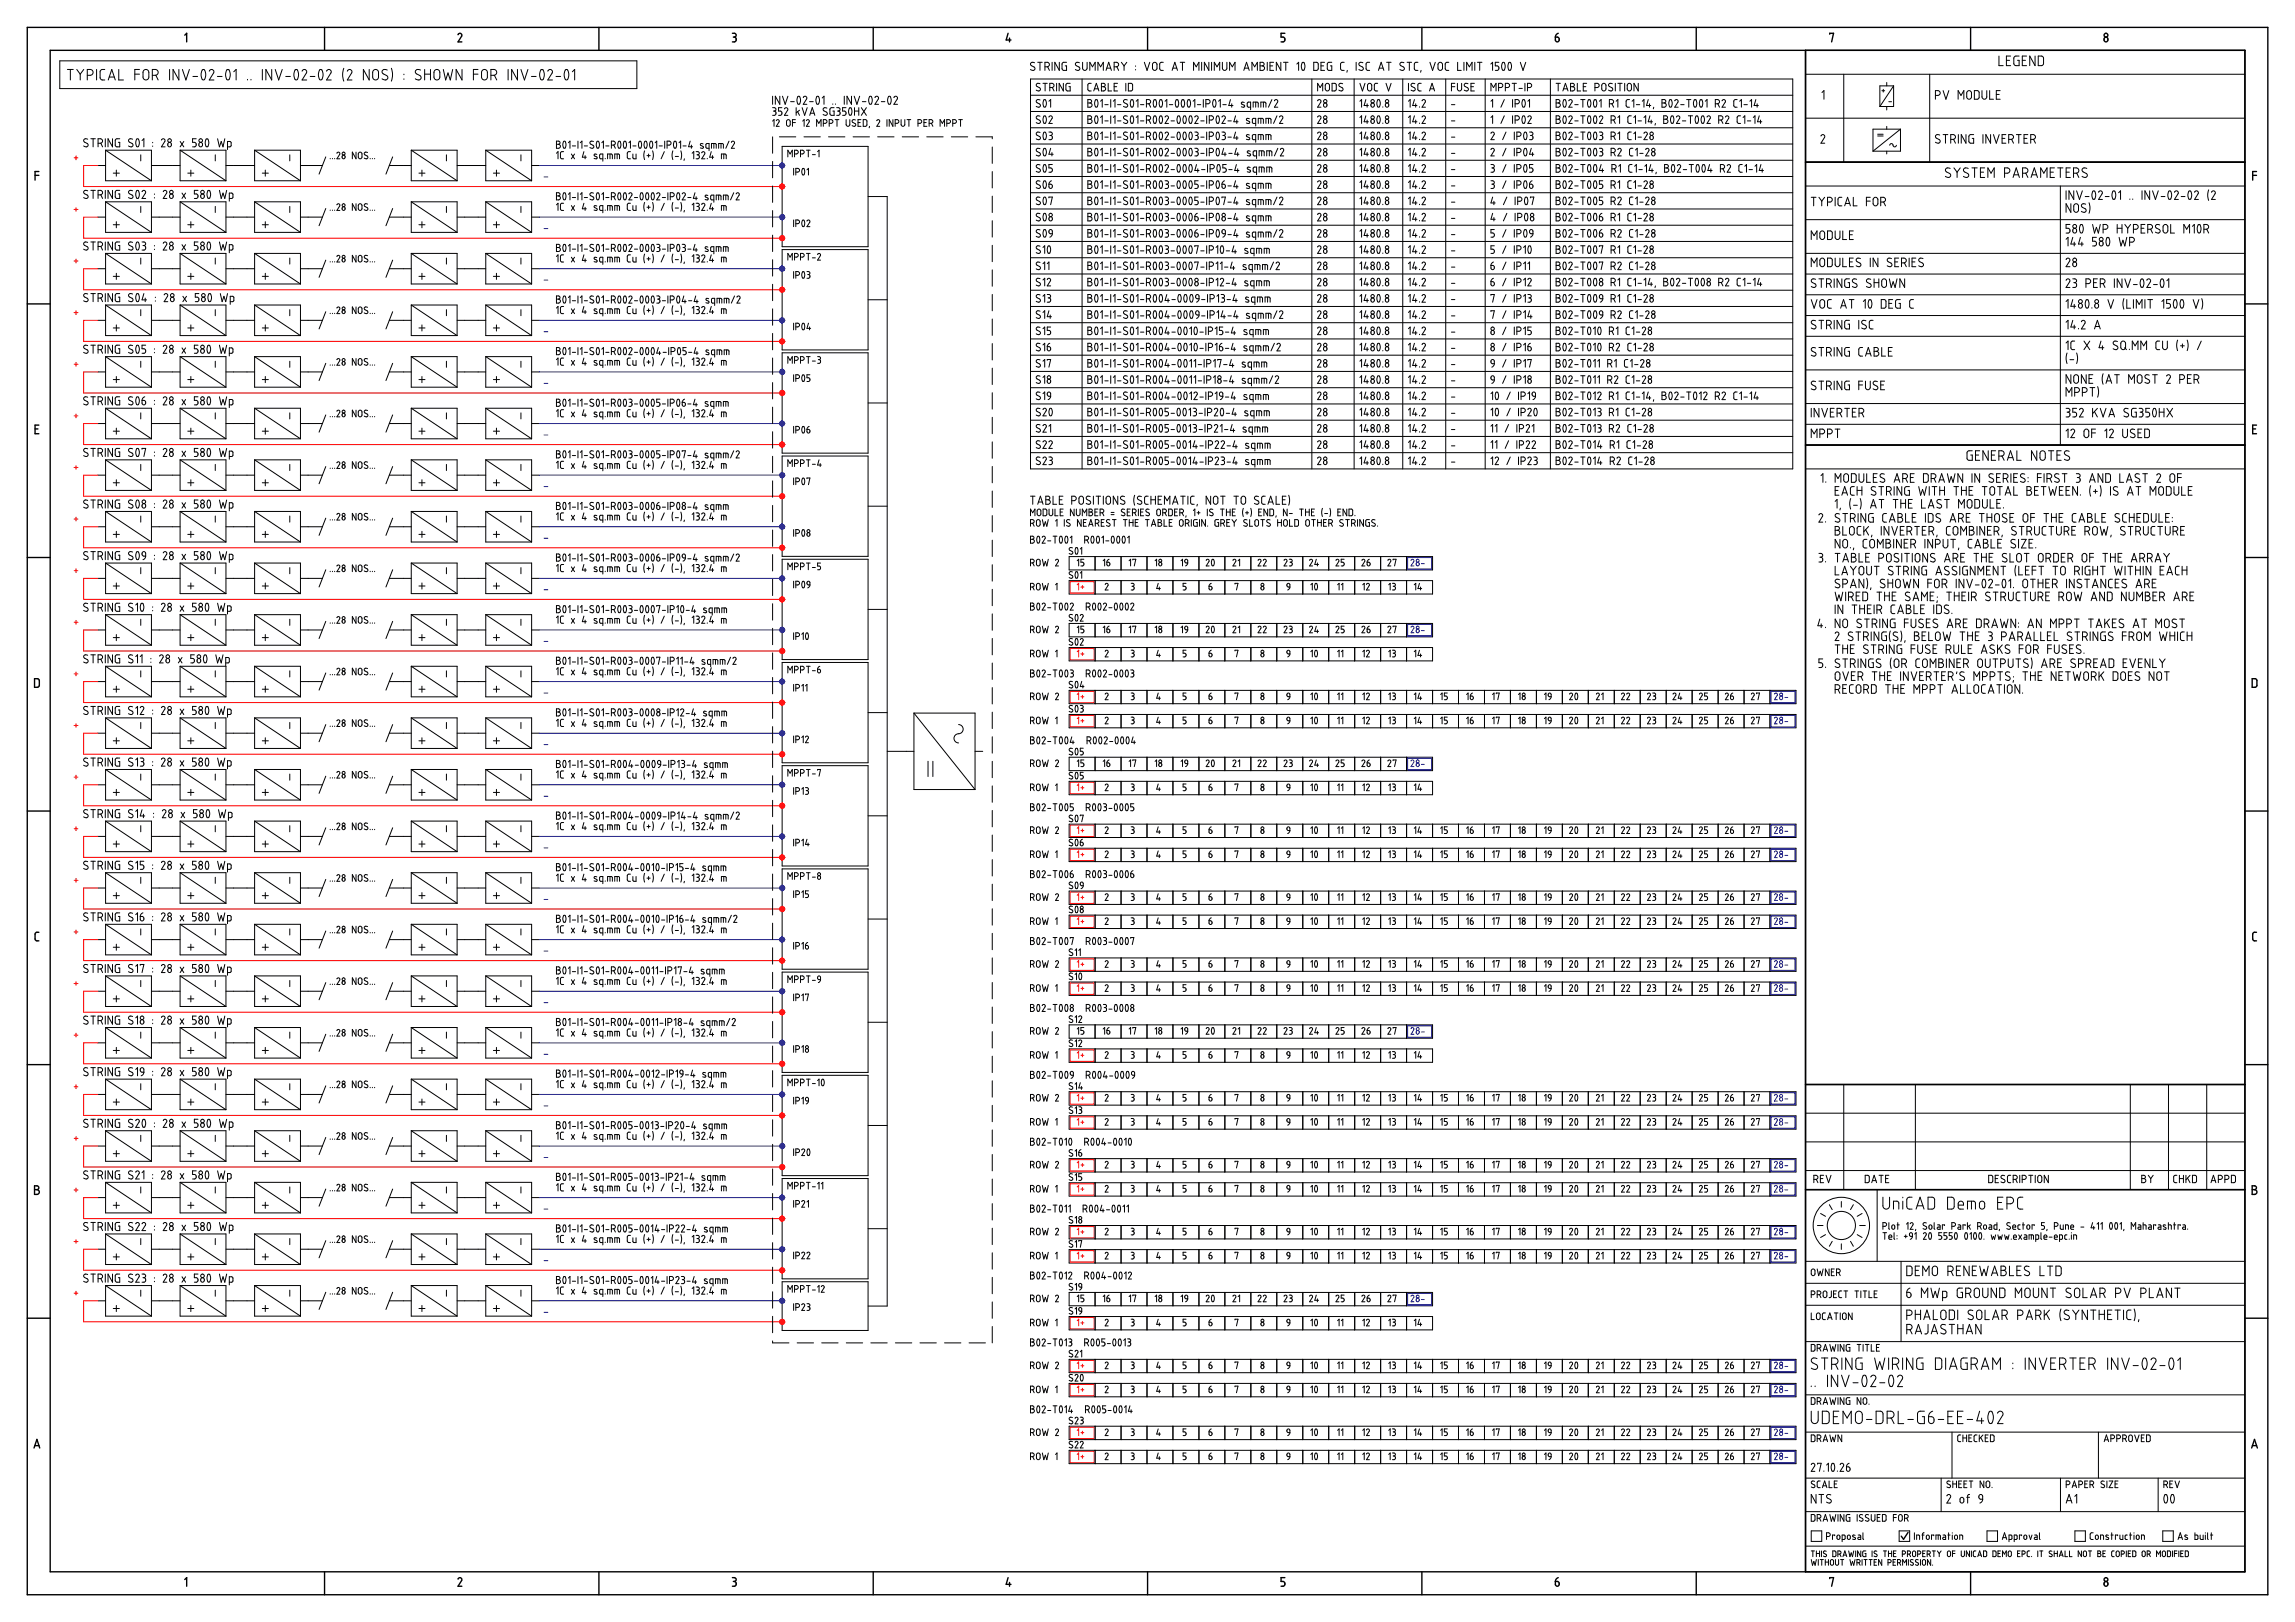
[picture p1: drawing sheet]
<svg xmlns="http://www.w3.org/2000/svg" width="841mm" height="594mm" viewBox="0 0 841 594" stroke-linecap="round" stroke-linejoin="round" font-family="sans-serif">
<g fill="none" stroke="#000" stroke-width=".51">
<path d="M10 10h821.1v574.1h-821.1zM18.4 18.4h804.3v557.3h-804.3zM67.7 12.9l.7-.7v3.1M118.9 10v8.4M167.9 12.7a.71 .71 0 0 1 .9-.5 .71 .71 0 0 1 .4 1l-1.3 2.1h1.3M219.5 10v8.4M268.4 12.2h.7a.7 .7 0 0 1 .7 .7 .7 .7 0 0 1-.7 .7M268.4 15.3h.7M268.7 13.6h.4M269.1 13.6l.6 .4 .1 .6-.2 .5-.5 .2M320 10v8.4M369.4 12.2l-.7 2.4h1.8"/>
<path d="M370 13.9v1.4M420.5 10v8.4M469.5 15.3h.7M470.9 12.2h-1.4v1.4h.9l.4 .4v.9l-.6 .4M521.1 10v8.4M570 14.6a.81 .81 0 0 0 1.4 .4 .81 .81 0 0 0-.4-1.4h-1v1M571 12.2l-.8 .7-.2 .7M621.6 10v8.4M661.6 18.4v557.3M670.5 12.5v-.3h1.4l-.7 3.1M722.1 10v8.4M771.3 13.8a.77 .77 0 0 1 1 .2 .77 .77 0 0 1-.1 1 .77 .77 0 0 1-1.1-.1z"/>
<path d="M661.6 59.4h161.1M12.8 64.2h1.4M14.2 62.8h-1.4v3.2M825.5 64.2h1.4M826.9 62.8h-1.4v3.2M10 111.3h8.4M822.7 111.3h8.4M12.8 157.1h1.1M14.2 155.7h-1.4v3.2h1.4M825.5 157.1h1.1M826.9 155.7h-1.4v3.2h1.4M661.6 163h161.1"/>
<path d="M10 204.2h8.4M822.7 204.2h8.4M12.7 248.6h1.3l.4 .4v2l-.4 .7h-1.3zM825.3 248.6h1.3l.4 .4 .1 2-.5 .7h-1.3zM10 297.1h8.4M822.7 297.1h8.4M14.2 341.5h-.9l-.5 .7 .1 2 .4 .3 .9 .1M826.9 341.5h-1l-.4 .7 .1 2 .3 .3 1 .1M10 389.9h8.4M661.6 397.2h161.1M822.7 389.9h8.4M12.7 434.3h.8a.7 .7 0 0 1 .7 .7 .7 .7 0 0 1-.7 .7 .87 .87 0 0 1 .9 .9 .87 .87 0 0 1-.9 .9h-.8z"/>
<path d="M12.7 435.7h.8M661.6 435.7h161.1M825.3 434.3h.9a.7 .7 0 0 1 .7 .7 .7 .7 0 0 1-.7 .7 .87 .87 0 0 1 .9 .9 .87 .87 0 0 1-.9 .9h-.9zM825.3 435.7h.9M10 482.8h8.4M822.7 482.8h8.4M12.5 530.4l1-3.2 1.1 3.2M12.8 529.5h1.5M825.1 530.4l1.1-3.2 1 3.2M825.4 529.5h1.5M67.7 578.5l.7-.7v3.2M118.9 575.7v8.4"/>
<path d="M167.9 578.4a.71 .71 0 0 1 .9-.5 .71 .71 0 0 1 .4 1l-1.3 2.1h1.3M219.5 575.7v8.4M268.4 577.8h.7a.7 .7 0 0 1 .7 .7 .7 .7 0 0 1-.7 .7 .89 .89 0 0 1 .7 .9 .89 .89 0 0 1-.7 .9h-.7M268.7 579.2h.4M320 575.7v8.4M369.4 577.8l-.7 2.5h1.8M370 579.6v1.4M420.5 575.7v8.4M470.2 579.2a.89 .89 0 0 1 .7 .9 .89 .89 0 0 1-.7 .9h-.7M470.9 577.8h-1.4v1.4h.7M521.1 575.7v8.4M570.7 579.2a.79 .79 0 0 1 .8 .7 .79 .79 0 0 1-.6 .9 .79 .79 0 0 1-.9-.5"/>
<path d="M570.7 579.2h-.7v1.1M571 577.8l-.8 .7-.2 .7M621.6 575.7v8.4M670.5 578.2v-.4h1.4l-.7 3.2M699.2 561.3l-1.6 2.5-.9-1.2M722.1 575.7v8.4M771.3 579.4a.77 .77 0 0 1 1 .2 .77 .77 0 0 1-.1 1.1 .77 .77 0 0 1-1.1-.1z"/>
<circle cx="771.8" cy="12.9" r=".7"/>
<circle cx="771.8" cy="578.5" r=".7"/>
</g>
<g fill="none" stroke="#000" stroke-width=".37">
<path d="M21.9 22.3h211.5v10.1h-211.5zM24.7 25.4h2.1M25.8 25.4v3.9M28.1 25.4l1.3 1.8M29.4 27.2v2.1M30.7 25.4l-1.3 1.8M32 27.6h1a1.07 1.07 0 0 0 1.1-1.1 1.07 1.07 0 0 0-1.1-1.1h-1v3.9M35.4 25.4v3.9M38.4 25.4l-1.2 .1-.5 .8v2.5l.5 .4 1.2 .1M39.7 29.3l1.3-3.9 1.2 3.9M40 28.2h1.9M43.5 25.4v3.9h1.7"/>
<path d="M49.4 27.2h1.7M51.1 25.4h-1.7v3.9M52.8 25.6l.7-.2 .8 .5 .2 2.3a1.07 1.07 0 0 1-1 1.1 1.07 1.07 0 0 1-1.1-1.1l.1-2zM55.8 27.6h1.1a1.07 1.07 0 0 0 1.1-1.1 1.07 1.07 0 0 0-1.1-1.1h-1.1v3.9M57.1 27.6l.9 1.7M62.1 25.4v3.9M65.6 25.4v3.9l-2.2-3.9v3.9M66.8 25.4l1.3 3.9 1.3-3.9M70.7 28h1.7M74.1 25.7l.1-.2a.85 .85 0 0 1 .9 .2 .85 .85 0 0 1 .2 .9l.1 .4a1.68 1.68 0 0 1-1 2.3 3.2 3.2 0 0 1-.3-3.6zM76.7 26.1a.87 .87 0 0 1 1.1-.6 .87 .87 0 0 1 .5 1.2l-1.6 2.6h1.7M79.7 28h1.7"/>
<path d="M83.1 25.7l.1-.2a.85 .85 0 0 1 .9 .2 .85 .85 0 0 1 .2 .9l.1 .4a1.68 1.68 0 0 1-1 2.3 3.2 3.2 0 0 1-.3-3.6zM85.7 26.3l.8-.9v3.9M90.7 29.1v.2M92 29.1v.2M96.1 25.4v3.9M99.6 25.4v3.9l-2.2-3.9v3.9M100.9 25.4l1.2 3.9 1.3-3.9M104.7 28h1.7M108.1 25.7l.1-.2a.85 .85 0 0 1 1 .2 .85 .85 0 0 1 .1 .9l.1 .4a1.68 1.68 0 0 1-1 2.3 3.2 3.2 0 0 1-.3-3.6zM110.7 26.1a.86 .86 0 0 1 1.2-.6 .86 .86 0 0 1 .4 1.2l-1.6 2.6h1.7M113.7 28h1.7M117.1 25.7l.1-.2a.85 .85 0 0 1 .9 .2 .85 .85 0 0 1 .2 .9l.1 .4a1.68 1.68 0 0 1-1 2.3 3.2 3.2 0 0 1-.3-3.6z"/>
<path d="M119.8 25.9l-.1 .2M119.8 25.9a.86 .86 0 0 1 1.2-.3 .86 .86 0 0 1 .3 1.1l-1.6 2.6h1.7M126 25a6.7 6.7 0 0 0 0 4.7M127.3 26.1a.87 .87 0 0 1 1.1-.6 .87 .87 0 0 1 .5 1.2l-1.6 2.6h1.7M135.3 25.4v3.9l-2.1-3.9v3.9M136.8 25.9a1.06 1.06 0 0 1 1.2-.4 1.06 1.06 0 0 1 .7 1v1.7a1.07 1.07 0 0 1-1.1 1.1 1.07 1.07 0 0 1-1-1.1zM141.9 25.7a1.01 1.01 0 0 0-1.5-.1 1.01 1.01 0 0 0 .1 1.5l1.2 .6a.99 .99 0 0 1 .1 1.5 .99 .99 0 0 1-1.5-.2l-.3-.1M143.4 25a6.7 6.7 0 0 1 0 4.7M148 27.2v.2M148 28.9v.2M154.1 25.7a1.01 1.01 0 0 0-1.5-.1 1.01 1.01 0 0 0 .1 1.5l1.2 .6a.99 .99 0 0 1 .1 1.5 .99 .99 0 0 1-1.5-.2l-.3-.1M155.6 27.2h2.2"/>
<path d="M155.6 25.4v3.9M157.8 25.4v3.9M159.2 25.9a1.08 1.08 0 0 1 1.2-.4 1.08 1.08 0 0 1 .8 1v1.7a1.07 1.07 0 0 1-1.1 1.1 1.07 1.07 0 0 1-1.1-1.1zM162.5 25.4l.8 3.9 .9-2.6 .8 2.6 .9-3.9M169.3 25.4v3.9l-2.1-3.9v3.9M173.5 27.2h1.7M175.2 25.4h-1.7v3.9M176.9 25.6l.6-.2 .9 .5 .2 2.3a1.07 1.07 0 0 1-1.1 1.1 1.07 1.07 0 0 1-1-1.1v-2zM179.9 27.6h1.1a1.07 1.07 0 0 0 1-1.1 1.07 1.07 0 0 0-1-1.1h-1.1v3.9M181.2 27.6l.8 1.7M186.2 25.4v3.9M189.6 25.4v3.9l-2.1-3.9v3.9"/>
<path d="M190.9 25.4l1.3 3.9 1.3-3.9M194.8 28h1.7M198.2 25.7l.1-.2a.85 .85 0 0 1 .9 .2 .85 .85 0 0 1 .2 .9v.4a1.68 1.68 0 0 1-1 2.3 3.2 3.2 0 0 1-.2-3.6zM200.9 25.9a.86 .86 0 0 1 1.1-.3 .86 .86 0 0 1 .3 1.1l-1.6 2.6h1.8M200.9 25.9l-.2 .2M203.8 28h1.6M207.2 25.7l.1-.2a.85 .85 0 0 1 .9 .2 .85 .85 0 0 1 .2 .9v.4a1.68 1.68 0 0 1-1 2.3 3.2 3.2 0 0 1-.2-3.6zM209.7 26.3l.9-.9v3.9M283.1 35.2v3M283.1 39.4h.6M283.7 39.4a.62 .62 0 0 1 .7 .7 .62 .62 0 0 1-.7 .6M285.8 35.2v3l-1.7-3v3"/>
<path d="M286.5 39.4h-1.2v1.3h.6a.8 .8 0 0 1 .6 .8 .8 .8 0 0 1-.6 .7h-.6M286.7 35.2l1 3 1-3M287.5 39.9a.64 .64 0 0 1 .8-.4 .64 .64 0 0 1 .3 .9M289.7 37.2h1.4M291.8 39.4v2.8M292.4 35.4l.1-.1a1.41 1.41 0 0 1 .8 2.1l-.4 .8a1.41 1.41 0 0 1-.8-2.2zM293.9 39.4l1 2.8 .9-2.8M294.4 35.7a.67 .67 0 0 1 .9-.4 .67 .67 0 0 1 .3 .9M295.6 36.2l-1.2 2h1.3M296.7 37.2h1.3M299.3 35.4l.2-.1a1.41 1.41 0 0 1 .7 2.1l-.4 .8a1.41 1.41 0 0 1-.7-2.2zM301.3 35.9l.7-.7v3"/>
<path d="M303 39.6a.75 .75 0 0 0-1.1-.1 .75 .75 0 0 0 .1 1.1l.8 .5a.72 .72 0 0 1 .1 1.1 .72 .72 0 0 1-1.1-.1l-.2-.2M304.7 39.4h1M304.7 39.4l-.6 .7v1.5l.4 .6h1.2v-1.5h-.5M305.2 38.1v.1M306.2 38.1v.1M306.6 39.4h.6M307.2 39.4a.62 .62 0 0 1 .7 .7 .62 .62 0 0 1-.7 .6M309.4 35.2v3M310 39.4h-1.2v1.3h.6a.79 .79 0 0 1 .6 .8 .79 .79 0 0 1-.6 .7h-.6M311.3 39.6l.1-.1a1.32 1.32 0 0 1 .7 2l-.3 .7a1.32 1.32 0 0 1-.8-2zM312 35.2v3l-1.6-3v3M313 35.2l1 3 1-3"/>
<path d="M313.1 39.4v2.8M314.7 39.4v2.8M315.6 39.4l1.9 2.8M316 37.2h1.3M317.5 39.4l-1.9 2.8M318.7 35.4l.1-.1a1.41 1.41 0 0 1 .8 2.1l-.4 .8a1.41 1.41 0 0 1-.8-2.2zM320.6 35.7a.67 .67 0 0 1 .9-.4 .67 .67 0 0 1 .4 .9M321.9 36.2l-1.3 2h1.4M323 37.2h1.3M325.6 35.4l.1-.1a1.41 1.41 0 0 1 .8 2.1l-.4 .8a1.41 1.41 0 0 1-.7-2.2zM327.6 35.7a.67 .67 0 0 1 .9-.4 .67 .67 0 0 1 .3 .9M328.8 36.2l-1.2 2h1.3"/>
<path d="M377.6 34.9h279.4M377.6 28.9h279.4v142.8h-279.4zM379.1 23a.79 .79 0 0 0-1.2-.1 .79 .79 0 0 0 .1 1.2l.9 .4a.76 .76 0 0 1 .1 1.2 .76 .76 0 0 1-1.2-.1l-.2-.1M380.3 22.8h1.6M381.1 22.8v3M381.1 30.7a.74 .74 0 0 0-1.1-.1 .74 .74 0 0 0 .1 1.1l.8 .4a.72 .72 0 0 1 .1 1.1 .72 .72 0 0 1-1.1-.1l-.2-.1M381.1 36.6a.74 .74 0 0 0-1.1-.1 .74 .74 0 0 0 .1 1.1l.8 .5a.72 .72 0 0 1 .1 1.1 .72 .72 0 0 1-1.1-.1l-.2-.1M382.2 30.5h1.6M382.5 36.6l.2-.1a1.32 1.32 0 0 1 .7 2l-.4 .7a1.32 1.32 0 0 1-.7-2zM382.9 24.5h.8a.83 .83 0 0 0 .9-.9 .83 .83 0 0 0-.9-.8h-.8v3M383 30.5v2.8M383.9 24.4l.7 1.4"/>
<path d="M384.4 37.1l.6-.6v2.8M384.7 32.1h.8a.78 .78 0 0 0 .8-.8 .78 .78 0 0 0-.8-.8h-.8v2.8M385.6 22.8v3M385.6 32l.7 1.3M387.2 30.5v2.8M388.2 22.8v3l-1.7-3v3M389.7 30.5v2.8l-1.6-2.8v2.8M390.8 22.8l-1.2 .1-.4 .3v1.9l.4 .6 1.2 .1v-1.7h-.4M391.2 30.5l-.6 .6 .1 1.8 .5 .4M391.2 30.5h1M391.7 31.7h.5v1.6h-1M395.6 23a.79 .79 0 0 0-1.2-.1 .79 .79 0 0 0 0 1.2l1 .4a.76 .76 0 0 1 0 1.2 .76 .76 0 0 1-1.1-.1l-.2-.1"/>
<path d="M396.5 28.9v142.8M396.7 22.8v2.2a.83 .83 0 0 0 .8 .8 .83 .83 0 0 0 .9-.8v-2.2M398.7 36.5h.7a.62 .62 0 0 1 .6 .6 .62 .62 0 0 1-.6 .6 .78 .78 0 0 1 .8 .8 .78 .78 0 0 1-.8 .8h-.7zM398.7 37.7h.7M399.4 25.8v-3l.9 1.7 1-1.7v3M399.9 30.5l-.9 .1-.4 .5 .1 1.8 .3 .4h.9M400.8 33.3l1-2.8 .9 2.8M401.1 32.5h1.3M401.4 36.6l.2-.1a1.32 1.32 0 0 1 .7 2l-.4 .7a1.32 1.32 0 0 1-.7-2zM402.3 25.8v-3l1 1.7 1-1.7v3M403.3 37.1l.6-.6v2.8M403.6 30.5h.8a.62 .62 0 0 1 .6 .6 .62 .62 0 0 1-.6 .7 .78 .78 0 0 1 .8 .7 .78 .78 0 0 1-.8 .8h-.8z"/>
<path d="M403.6 31.7h.8M404.9 38.3h1.2M405.3 25.8l1-3 1 3M405.6 25h1.4M406.1 30.5v2.8h1.3M407 36.5v2.8M408 37.1l.6-.6v2.8M408.3 24.5h.8a.83 .83 0 0 0 .8-.9 .83 .83 0 0 0-.8-.8h-.8v3M408.3 31.7h.9M409.3 24.4l.6 1.4M409.5 30.5h-1.2v2.8h1.2M409.5 38.3h1.3"/>
<path d="M410.9 22.8l1 1.3M411.9 24.1v1.7M412.6 30.5v2.8M412.9 22.8l-1 1.3M413.1 36.6a.74 .74 0 0 0-1.1-.1 .74 .74 0 0 0 .1 1.1l.8 .5a.72 .72 0 0 1 .1 1.1 .72 .72 0 0 1-1.1-.1l-.2-.1M413.5 30.5l1.2 .1 .3 .3 .1 1.8-.4 .6h-1.2zM414.5 36.6l.1-.1a1.32 1.32 0 0 1 .8 2l-.4 .7a1.32 1.32 0 0 1-.7-2zM416.1 24.1v.2M416.1 25.5v.1M416.4 37.1l.6-.6v2.8M417.9 38.3h1.3M419.4 22.8l.9 3 1-3"/>
<path d="M420.1 38h.8a.78 .78 0 0 0 .8-.8 .78 .78 0 0 0-.8-.7h-.8v2.8M421 38l.7 1.3M422.6 23.1l.6-.3 .5 .3 .3 1.9a.83 .83 0 0 1-.8 .8 .83 .83 0 0 1-.9-.8zM422.9 36.6l.1-.1a1.32 1.32 0 0 1 .8 2l-.4 .7a1.32 1.32 0 0 1-.7-2zM425.1 36.6l.1-.1a1.32 1.32 0 0 1 .7 2l-.3 .7a1.32 1.32 0 0 1-.7-2zM426.3 22.8l-.9 .1-.4 .6v1.9l.4 .3 .9 .1M427 37.1l.6-.6v2.8M428.5 38.3h1.3M429.5 25.8l1-3 1 3M429.8 25h1.4M431 36.6l.1-.1a1.32 1.32 0 0 1 .8 2l-.4 .7a1.32 1.32 0 0 1-.7-2zM432.5 22.8h1.6"/>
<path d="M433.2 36.6l.1-.1a1.32 1.32 0 0 1 .7 2l-.3 .7a1.32 1.32 0 0 1-.8-2zM433.3 22.8v3M435.4 36.6l.1-.1a1.32 1.32 0 0 1 .7 2l-.4 .7a1.32 1.32 0 0 1-.7-2zM437.2 37.1l.7-.6v2.8M437.4 25.8v-3l1 1.7 1-1.7v3M438.8 38.3h1.2M440.4 22.8v3M441 36.5v2.8M441.9 38h.8a.78 .78 0 0 0 .7-.8 .78 .78 0 0 0-.7-.7h-.8v2.8M443 22.8v3l-1.7-3v3M444 22.8v3M444.7 36.6l.1-.1a1.32 1.32 0 0 1 .7 2l-.3 .7a1.32 1.32 0 0 1-.7-2z"/>
<path d="M445 25.8v-3l1 1.7 1-1.7v3M446.6 37.1l.6-.6v2.8M448 22.8v2.2a.83 .83 0 0 0 .8 .8 .83 .83 0 0 0 .8-.8v-2.2M448.1 38.3h1.3M450.6 25.8v-3l1 1.7 1-1.7v3M450.9 36.5l-.6 2.2h1.5M451.4 38v1.3M455.8 25.8l1-3 1 3M455.9 38.5a.39 .39 0 0 1 .2 .5 .39 .39 0 0 1-.4 .3l-.8-.2M456 37.6a.52 .52 0 0 0-.8-.2 .52 .52 0 0 0-.1 .7l.8 .4M456.1 25h1.4M458.3 39.3l-1.2-.3v-1.1l.2-.4 1-.1v2.8"/>
<path d="M458.8 25.8v-3l1 1.7 1-1.7v3M459.2 39.3v-1.9h1.4l.5 .5v1.4M460.2 37.4v1.9M461.8 22.8h.8a.66 .66 0 0 1 .6 .7 .66 .66 0 0 1-.6 .6 .82 .82 0 0 1 .8 .9 .82 .82 0 0 1-.8 .8h-.8zM461.8 24.1h.8M462 39.3v-1.9h1.4l.5 .5v1.4M463 37.4v1.9M464.4 22.8v3M465.4 24.1h1M466.1 36.5l-1.3 2.8M466.7 22.8h-1.3v3h1.3M467 36.9a.63 .63 0 0 1 .9-.4 .63 .63 0 0 1 .3 .9l-1.2 1.9h1.3"/>
<path d="M469.4 22.8v3l-1.7-3v3M470.3 22.8h1.7M471.2 22.8v3M475.2 23.5l.7-.7v3M477.2 23l.2-.1a1.41 1.41 0 0 1 .7 2.1l-.4 .7a1.41 1.41 0 0 1-.7-2.1zM480.7 28.9v142.8M481.4 22.8l1.3 .1 .3 .3 .1 1.9-.4 .6-1.3 .1zM482.9 36.9a.63 .63 0 0 1 .8-.4 .63 .63 0 0 1 .3 .9l-1.1 1.9h1.2M482.9 33.3v-2.8l.9 1.6 .9-1.6v2.8M484.1 24.1h1M485.4 22.8h-1.3v3h1.3M485.6 31.3a.78 .78 0 0 1 .8-.8 .78 .78 0 0 1 .8 .8"/>
<path d="M485.6 31.3v1.2a.78 .78 0 0 0 .8 .8 .78 .78 0 0 0 .8-.8v-1.2M488 22.8l-1.2 .1-.4 .3v1.9l.4 .6 1.2 .1v-1.7h-.4M488.1 30.5l1.2 .1 .3 .3 .1 1.8-.4 .6h-1.2zM492 30.7a.74 .74 0 0 0-1.1-.1 .74 .74 0 0 0 .1 1.1l.8 .4a.72 .72 0 0 1 .1 1.1 .72 .72 0 0 1-1.1-.1l-.2-.1M492.6 22.8l-.9 .1-.4 .6v1.9l.4 .3 .9 .1M493.7 25.8l-.1 .7M496.2 28.9v142.8M497 22.8v3M498.3 30.5l1 2.8 .9-2.8M498.3 37.1l.7-.6v2.8M499.3 24.5a.76 .76 0 0 1 0 1.2 .76 .76 0 0 1-1.1-.1l-.2-.1M499.4 23a.79 .79 0 0 0-1.1-.1 .79 .79 0 0 0 0 1.2l1 .4"/>
<path d="M500.5 36.5l-.6 2.2h1.6M501 38v1.3M501.1 31.3a.78 .78 0 0 1 .8-.8 .78 .78 0 0 1 .8 .8M501.1 31.3v1.2a.78 .78 0 0 0 .8 .8 .78 .78 0 0 0 .8-.8v-1.2M501.9 22.8l-.9 .1-.4 .6 .1 1.9 .3 .3 .9 .1M504.9 30.5l-.9 .1-.4 .5 .1 1.8 .3 .4h.9M504.9 36.6l.1-.1a1.32 1.32 0 0 1 .7 2l-.3 .7a1.32 1.32 0 0 1-.8-2zM505.1 25.8l1-3 1 3M505.4 25h1.5M506.8 39.1v.2M507.7 38.3a.71 .71 0 0 1 1-.4 .71 .71 0 0 1 .2 1.1 .71 .71 0 0 1-1 .1l-.2-.5M507.7 38.3v.4"/>
<path d="M507.9 30.5l.9 2.8 1-2.8M508.1 22.8h1.7M509 22.8v3M514.1 28.9v142.8M514.5 23a.79 .79 0 0 0-1.2-.1 .79 .79 0 0 0 .1 1.2l.9 .4a.76 .76 0 0 1 .1 1.2 .76 .76 0 0 1-1.2-.1l-.2-.1M515.6 22.8h1.7M516.1 30.5v2.8M516.1 37.1l.7-.6v2.8M516.5 22.8v3M518.3 36.5l-.6 2.2h1.6M518.5 30.7a.74 .74 0 0 0-1.1-.1 .74 .74 0 0 0 0 1.1l.9 .4a.72 .72 0 0 1 .1 1.1 .72 .72 0 0 1-1.1-.1l-.2-.1M518.8 38v1.3"/>
<path d="M519.6 22.8l-.9 .1-.4 .6v1.9l.4 .3 .9 .1M520.2 39.1v.2M520.8 25.8l-.2 .7M520.8 30.5l-.9 .1-.3 .5v1.8l.3 .4h.9M521.1 36.9a.63 .63 0 0 1 .9-.4 .63 .63 0 0 1 .3 .9l-1.2 1.9h1.3M523.9 33.3l.9-2.8 .9 2.8M524 22.8l1 3 1-3M524.1 32.5h1.4M527.2 23.1l.6-.3 .6 .3 .2 1.9a.83 .83 0 0 1-.8 .8 .83 .83 0 0 1-.8-.8zM529.8 28.9v142.8M530.9 22.8l-.9 .1-.4 .6 .1 1.9 .3 .3 .9 .1M531.9 31.7h1.2"/>
<path d="M531.9 38.3h1.2M533.1 30.5h-1.2v2.8M534.1 30.5v2a.78 .78 0 0 0 .8 .8 .78 .78 0 0 0 .7-.8M534.2 22.8v3h1.3M535.6 30.5v2M536.5 22.8v3M536.9 31.7l.9 .4a.72 .72 0 0 1 .1 1.1 .72 .72 0 0 1-1.1-.1l-.2-.1M537.5 25.8v-3l1 1.7 1-1.7v3M538 30.7a.74 .74 0 0 0-1.2-.1 .74 .74 0 0 0 .1 1.1M539.1 31.7h.9M540.3 30.5h-1.2v2.8h1.2M540.4 22.8v3"/>
<path d="M541.4 22.8h1.7M542.2 22.8v3M544.3 28.9v142.8M546.3 23.5l.7-.7v3M546.4 33.3v-2.8l.9 1.6 .9-1.6v2.8M546.4 37.1l.6-.6v2.8M549.2 32.1h.7a.78 .78 0 0 0 .8-.8 .78 .78 0 0 0-.8-.8h-.7v2.8M549.3 22.8h-1.3v1.3l.9 .1 .4 .6M549.3 24.8v.3M549.3 25.1l-.4 .6-.9 .1M550.6 23l.1-.1a1.41 1.41 0 0 1 .8 2.1l-.4 .7a1.41 1.41 0 0 1-.7-2.1zM551.3 36.5l-1.3 2.8"/>
<path d="M551.6 32.1h.8a.78 .78 0 0 0 .8-.8 .78 .78 0 0 0-.8-.8h-.8v2.8M552.9 23l.2-.1a1.41 1.41 0 0 1 .7 2.1l-.4 .7a1.41 1.41 0 0 1-.7-2.1zM554.1 30.5h1.6M554.3 36.5v2.8M554.9 30.5v2.8M555.2 38h.8a.78 .78 0 0 0 .8-.8 .78 .78 0 0 0-.8-.7h-.8v2.8M556.6 32.4h1.3M557.1 22.8l1 3 1-3M558 36.6l.2-.1a1.32 1.32 0 0 1 .7 2l-.4 .7a1.32 1.32 0 0 1-.7-2zM558.8 30.5v2.8M559.8 32.1h.7a.78 .78 0 0 0 .8-.8 .78 .78 0 0 0-.8-.8h-.7v2.8M559.9 37.1l.6-.6v2.8"/>
<path d="M568.2 28.9v142.8M570.3 36.5h.7a.62 .62 0 0 1 .6 .6 .62 .62 0 0 1-.6 .6 .78 .78 0 0 1 .8 .8 .78 .78 0 0 1-.8 .8h-.7zM570.3 30.5h1.5M570.3 37.7h.7M571 30.5v2.8M572.7 33.3l1-2.8 .9 2.8M573 32.5h1.3M573 36.6l.2-.1a1.32 1.32 0 0 1 .7 2l-.4 .7a1.32 1.32 0 0 1-.7-2zM574.9 36.9a.63 .63 0 0 1 .9-.4 .63 .63 0 0 1 .3 .9l-1.2 1.9h1.3M575.5 30.5h.8a.62 .62 0 0 1 .6 .6 .62 .62 0 0 1-.6 .7 .78 .78 0 0 1 .8 .7 .78 .78 0 0 1-.8 .8h-.8zM575.5 31.7h.8M577.1 38.3h1.2"/>
<path d="M578 30.5v2.8h1.3M579.3 36.5h1.5M580.1 36.5v2.8M580.2 31.7h.9M581.4 30.5h-1.2v2.8h1.2M582.1 36.6l.1-.1a1.32 1.32 0 0 1 .7 2l-.3 .7a1.32 1.32 0 0 1-.8-2zM584.2 36.6l.2-.1a1.32 1.32 0 0 1 .7 2l-.4 .7a1.32 1.32 0 0 1-.7-2zM584.5 32.1h.8a.78 .78 0 0 0 .7-.8 .78 .78 0 0 0-.7-.8h-.8v2.8M586.1 37.1l.6-.6v2.8M587 31.3a.78 .78 0 0 1 .7-.8 .78 .78 0 0 1 .8 .8M587 31.3v1.2a.78 .78 0 0 0 .7 .8 .78 .78 0 0 0 .8-.8v-1.2M589.8 38h.7a.78 .78 0 0 0 .8-.8 .78 .78 0 0 0-.8-.7h-.7v2.8"/>
<path d="M590.7 38l.6 1.3M590.9 30.7a.74 .74 0 0 0-1.2-.1 .74 .74 0 0 0 .1 1.1l.9 .4a.72 .72 0 0 1 .1 1.1 .72 .72 0 0 1-1.1-.1l-.2-.1M591.9 30.5v2.8M592.3 37.1l.6-.6v2.8M592.9 30.5h1.5M593.7 30.5v2.8M595.4 30.5v2.8M595.9 37.1v1.6M595.9 38.6l.4 .6 .9 .1M596.3 31.3a.78 .78 0 0 1 .8-.8 .78 .78 0 0 1 .8 .8M596.3 31.3v1.2a.78 .78 0 0 0 .8 .8 .78 .78 0 0 0 .8-.8v-1.2M597.2 36.5h-.9l-.4 .6"/>
<path d="M598.1 37.1l.6-.6v2.8M599.7 38.3h1.2M600.4 30.5v2.8l-1.6-2.8v2.8M601.8 37.1l.6-.6v2.8M604 36.5l-.6 2.2h1.5M604.5 38v1.3M606 39.3l-.1 .6M609 36.5h.8a.62 .62 0 0 1 .7 .6 .62 .62 0 0 1-.7 .6 .78 .78 0 0 1 .8 .8 .78 .78 0 0 1-.8 .8h-.8zM609 37.7h.8M611.9 36.6l.1-.1a1.32 1.32 0 0 1 .7 2l-.4 .7a1.32 1.32 0 0 1-.7-2zM613.7 36.9a.63 .63 0 0 1 .9-.4 .63 .63 0 0 1 .3 .9l-1.2 1.9h1.3M615.9 38.3h1.3"/>
<path d="M618.1 36.5h1.5M618.9 36.5v2.8M620.9 36.6l.1-.1a1.32 1.32 0 0 1 .7 2l-.3 .7a1.32 1.32 0 0 1-.7-2zM623.1 36.6l.1-.1a1.32 1.32 0 0 1 .7 2l-.4 .7a1.32 1.32 0 0 1-.7-2zM624.9 37.1l.7-.6v2.8M628.6 38h.8a.78 .78 0 0 0 .7-.8 .78 .78 0 0 0-.7-.7h-.8v2.8M629.5 38l.6 1.3M631.1 36.9a.63 .63 0 0 1 .8-.4 .63 .63 0 0 1 .3 .9l-1.1 1.9h1.2M636.6 36.5h-.9l-.3 .6v1.8l.3 .3 .9 .1M637.5 37.1l.7-.6v2.8M639.1 38.3h1.2M641.3 37.1l.6-.6v2.8"/>
<path d="M643.4 36.5l-.6 2.2h1.6M643.9 38v1.3M661.6 27.2h161.1M667.7 33.9l.7-.7v3.1M675.7 27.2v32.2M689.6 33.2h1M690.1 32.7v1M691.4 30.2v1.3M691.4 39v1.3M692.2 37.3h1M693.9 31.5v7.5h-5M693.9 31.5h-5v7.5"/>
<path d="M693.9 31.5l-5 7.5M707.2 27.2v32.2M709.3 34.9h.8a.88 .88 0 0 0 .9-.8 .88 .88 0 0 0-.9-.9h-.8v3.1M712.1 33.2l1 3.1 1.1-3.1M717.6 36.3v-3.1l1 1.7 1.1-1.7v3.1M721 33.4l.6-.2 .6 .2 .3 2.1a.88 .88 0 0 1-.9 .8 .88 .88 0 0 1-.9-.8zM723.5 33.2h1.3l.4 .4 .1 2-.5 .7h-1.3zM726.3 33.2v2.3a.88 .88 0 0 0 .9 .8 .88 .88 0 0 0 .9-.8v-2.3M729.1 33.2v3.1h1.4M731.6 34.6h1M732.5 20.5v3.5h1.6M733 33.2h-1.4v3.1h1.4"/>
<path d="M735.3 22.1h1.1M736.8 20.5h-1.5v3.5h1.5M739.9 20.5l-1.4 .1-.5 .4v2.3l.5 .7h1.4v-1.9h-.6M741.1 22.1h1.2M742.7 20.5h-1.6v3.5h1.6M745.8 20.5v3.5l-2-3.5v3.5M746.9 20.5l1.5 .1 .4 .4 .1 2.3-.5 .7h-1.5zM31 52.1l.9 .4M31.9 52.5a.76 .76 0 0 1 .1 1.2 .76 .76 0 0 1-1.1-.1l-.2-.1M32.1 51a.79 .79 0 0 0-1.1-.1 .79 .79 0 0 0 0 1.2M33.3 50.8h1.6M34.1 50.8v3"/>
<path d="M35.9 52.5h.9a.83 .83 0 0 0 .8-.9 .83 .83 0 0 0-.8-.8h-.9v3M36.9 52.5l.7 1.3M38.6 50.8v3M38.7 55h16.8v11.2M38.7 55v11.2h16.8M38.7 55l16.8 11.2M41.2 50.8v3l-1.6-3v3M43.9 50.8l-1.3 .1-.3 .3-.1 1.9 .4 .6 1.3 .1v-1.7h-.5M48.4 52.5a.76 .76 0 0 1 .1 1.2 .76 .76 0 0 1-1.2-.1l-.2-.1M48.6 51a.79 .79 0 0 0-1.2-.1 .79 .79 0 0 0 .1 1.2l.9 .4M50.1 51l.1-.1a1.41 1.41 0 0 1 .8 2.1l-.4 .7a1.41 1.41 0 0 1-.8-2.1zM51.6 56.7v2.2"/>
<path d="M52 51.5l.7-.7v3M55.9 52.1v.2M55.9 53.5v.1M59.2 51.3a.67 .67 0 0 1 .9-.4 .67 .67 0 0 1 .3 .9M60.4 51.8l-1.2 2h1.3M66 55h16.8v11.2M66 55v11.2h16.8M66 55l16.8 11.2M66 51.8l1.4 2M67.4 51.8l-1.4 2M70.6 53.8h.6M71.2 52.1a.84 .84 0 0 1 .7 .9 .84 .84 0 0 1-.7 .8"/>
<path d="M71.9 50.8h-1.3v1.3h.6M72.9 52.8v.3M72.9 52.8a.75 .75 0 0 1 1-.4 .75 .75 0 0 1 .3 1.1 .75 .75 0 0 1-1.1 .1l-.2-.5M75.5 51l.2-.1a1.41 1.41 0 0 1 .7 2.1l-.4 .7a1.41 1.41 0 0 1-.7-2.1zM78.9 56.7v2.2M79.7 50.8l.7 3 .7-2 .6 2 .7-3M84.2 51.8h-.8v3M84.2 51.8l.5 .5-.1 1.2-1.2 .3M93.3 55h16.8v11.2M93.3 55v11.2h16.8M93.3 55l16.8 11.2M106.2 56.7v2.2"/>
<path d="M119.4 57.5l-2.5 6.3M121 58v.2M121.8 58v.2M122.6 58v.2M123.5 56.1a.55 .55 0 0 1 .7-.3 .55 .55 0 0 1 .3 .7l-1 1.7h1M130.5 55.7v2.5l-1.4-2.5v2.5M131.3 57.5a.68 .68 0 0 0 .7 .7 .68 .68 0 0 0 .7-.7M131.3 56.4a.68 .68 0 0 1 .7-.7 .68 .68 0 0 1 .7 .7M131.3 56.4v1.1M132.7 56.4v1.1M134.7 55.9a.65 .65 0 0 0-1-.1 .65 .65 0 0 0 .1 .9l.7 .4a.62 .62 0 0 1 .1 1 .62 .62 0 0 1-.9-.1l-.2-.1M135.7 58v.2"/>
<path d="M136.5 58v.2M137.3 58v.2M143.9 57.5l-2.5 6.3M150.7 55h16.8v11.2M150.7 55v11.2h16.8M150.7 55l16.8 11.2M163.6 56.7v2.2M178 55h16.8v11.2M178 55v11.2h16.8M178 55l16.8 11.2M190.9 56.7v2.2M203.9 51.7h.7a.58 .58 0 0 1 .6 .6 .58 .58 0 0 1-.6 .6 .73 .73 0 0 1 .8 .7 .73 .73 0 0 1-.8 .7h-.7z"/>
<path d="M203.9 52.9h.7M203.9 56.1l.6-.6v2.7M205.4 57.6l.3 .5 .8 .1M206.5 51.8l.2-.1a1.57 1.57 0 0 1 .4 2.5l-.1 .1a1.57 1.57 0 0 1-.5-2.5zM206.5 55.5l-.8 .1-.3 .3v1.7M208.3 52.3l.6-.6v2.6M209.4 56.4l1.1 1.8M209.7 53.4h1.2M210.5 56.4l-1.1 1.8M211.8 51.7v2.6M212.7 52.3l.6-.6v2.6M214 55.5l-.6 2.1h1.5"/>
<path d="M214.1 53.4h1.2M214.4 57v1.2M217.5 51.8a.69 .69 0 0 0-1.1-.1 .69 .69 0 0 0 .1 1.1l.8 .4a.66 .66 0 0 1 .1 1 .66 .66 0 0 1-1 0l-.2-.2M217.9 57.1l.9 .5a.62 .62 0 0 1-.4 .6 .62 .62 0 0 1-.7-.2M218.7 56.6a.49 .49 0 0 0-.7-.2 .49 .49 0 0 0-.1 .7M218.8 51.8l.1-.1a1.57 1.57 0 0 1 .5 2.5l-.2 .1a1.57 1.57 0 0 1-.4-2.5zM219.7 56.9v.8M219.7 56.9l.3-.4 .9-.1v2.6M219.7 57.7l.3 .4 .9 .1M220.5 52.3l.6-.6v2.6M221.8 58v.2M222 53.4h1.2"/>
<path d="M222.7 58.2v-1.8l1.5 .1 .2 1.7M223.5 56.4v1.8M224 53.1h.8a.73 .73 0 0 0 .7-.7 .73 .73 0 0 0-.7-.7h-.8v2.6M224.9 53.1l.6 1.2M225.3 58.2v-1.8l1.5 .1 .2 1.7M226.2 56.4v1.8M226.7 51.8l.1-.1a1.57 1.57 0 0 1 .5 2.5l-.2 .1a1.57 1.57 0 0 1-.4-2.5zM228.7 51.8l.1-.1a1.57 1.57 0 0 1 .5 2.5l-.1 .1a1.57 1.57 0 0 1-.5-2.5zM229.9 57.6l.3 .5 .8 .1M230.5 52.3l.5-.6v2.6M231 55.5l-.8 .1-.3 .3v1.7M231.9 53.4h1.2"/>
<path d="M231.9 56.4v1.3M233.1 56.4v1.8l-1-.1-.2-.4M234.3 51.8l.1-.1a1.57 1.57 0 0 1 .4 2.5l-.1 .1a1.57 1.57 0 0 1-.4-2.5zM236.2 55.2a4.6 4.6 0 0 0 0 3.3M236.3 51.8l.1-.1a1.57 1.57 0 0 1 .5 2.5l-.1 .1a1.57 1.57 0 0 1-.5-2.5zM237.1 57h1.2M237.7 56.4v1.2M238.3 51.8l.2-.1a1.57 1.57 0 0 1 .4 2.5l-.1 .1a1.57 1.57 0 0 1-.5-2.5zM239.1 55.2a4.6 4.6 0 0 1 0 3.3M240.1 52.3l.6-.6v2.6M241.6 53.4h1.1M243.4 55.5l-1.1 2.7"/>
<path d="M243.6 51.7v2.6M244.5 53.1h.7a.73 .73 0 0 0 .7-.7 .73 .73 0 0 0-.7-.7h-.7v2.6M246.6 55.2a4.6 4.6 0 0 0 0 3.3M247.1 51.8l.1-.1a1.57 1.57 0 0 1 .5 2.5l-.2 .1a1.57 1.57 0 0 1-.4-2.5zM247.5 57.3h1.1M248.8 52.3l.6-.6v2.6M249.5 55.2a4.6 4.6 0 0 1 0 3.3M250.3 53.4h1.2M250.8 58.2l-.1 .6M252.9 51.7l-.6 2h1.5M253.4 53.1v1.2M253.6 56.1l.6-.6v2.7"/>
<path d="M255.1 55.5h.6a.58 .58 0 0 1 .6 .6 .58 .58 0 0 1-.6 .6M255.4 56.7h.3M255.7 56.7l.5 .4 .1 .5M256.3 57.6l-.4 .5-.8 .1M256.8 53.3l.9 .5a.62 .62 0 0 1-.4 .6 .62 .62 0 0 1-.7-.2M257.2 56a.59 .59 0 0 1 .7-.4 .59 .59 0 0 1 .3 .8l-1 1.8h1.1M257.7 52.7a.49 .49 0 0 0-.7-.1 .49 .49 0 0 0-.2 .7M259.2 58v.2M259.8 54.3l-1.1-.2 .2-1.5h.9v2.6M260.6 55.5l-.5 2.1h1.4M260.7 54.3v-1.7l1.7 .2 .1 1.5M261.1 57v1.2"/>
<path d="M261.6 52.6v1.7M263.4 54.3v-1.7l1.6 .2 .1 1.5M264.2 52.6v1.7M264.4 58.2v-1.8l1.5 .1 .2 1.7M265.2 56.4v1.8M267.1 51.7l-1.1 2.6M268 52.1a.59 .59 0 0 1 .8-.4 .59 .59 0 0 1 .3 .9l-1.1 1.7h1.2M283.1 44.4l.6-.6v2.5M283.4 40.7h.3M283.7 40.7a.8 .8 0 0 1 .7 .8 .8 .8 0 0 1-.7 .7h-.6M284.5 44.2a.55 .55 0 0 1 .7-.3 .55 .55 0 0 1 .3 .7l-1 1.7h1.1M286.6 53.6h31.5v36.8h-31.5z"/>
<path d="M288.4 44l.5-.2 .5 .2 .2 1.6a.68 .68 0 0 1-.7 .7 .68 .68 0 0 1-.7-.7zM288.6 40.4l-1.1 1.8h1.2M288.7 57.5v-2.5l.8 1.4 .8-1.4v2.5M290.4 44.9h1.1M291.5 43.8h-1.1v2.5M291.8 55h-.6v2.5M291.9 55a.68 .68 0 0 1 .6 .7 .68 .68 0 0 1-.6 .7h-.7M292.3 40.9l.7 1.3M293 40.4l-1.2 .9M294 55h-.7v2.5M294 55a.68 .68 0 0 1 .7 .7 .68 .68 0 0 1-.7 .7h-.7M294.2 44.4l.5-.6v2.5"/>
<path d="M295.5 44.2a.55 .55 0 0 1 .7-.3 .55 .55 0 0 1 .3 .7l-1 1.7h1.1M295.5 55h1.4M296.2 55v2.5M296.7 42.2l1-2.8 .9 2.8M297 41.5h1.3M297.7 56.6h1.1M299.3 46.3v-2.5l.8 1.4 .8-1.4v2.5M299.6 55.6l.5-.6v2.5M301.7 45.2h.7a.68 .68 0 0 0 .7-.7 .68 .68 0 0 0-.7-.7h-.7v2.5M303.9 45.2h.7a.68 .68 0 0 0 .6-.7 .68 .68 0 0 0-.6-.7h-.7v2.5M306 43.8h1.4M306.7 43.8v2.5"/>
<path d="M306.9 40.7h.3M307.2 40.7a.8 .8 0 0 1 .7 .8 .8 .8 0 0 1-.7 .7h-.6M310.1 43.8v1.8a.68 .68 0 0 0 .7 .7 .68 .68 0 0 0 .6-.7v-1.8M312.5 44.9l.8 .3a.62 .62 0 0 1 .1 1 .62 .62 0 0 1-.9-.1l-.3-.1M313.1 40.7h1.6M313.5 44a.65 .65 0 0 0-1-.1 .65 .65 0 0 0 0 .9M314.4 44.9h.8M315.5 43.8h-1.1v2.5h1.1M316.3 43.8l1.3 .3 .1 1.6-.3 .5-1.1 .1zM318.6 46.3l-.1 .5M321.3 44.2a.55 .55 0 0 1 .7-.3 .55 .55 0 0 1 .3 .7l-1 1.7h1.1M325 43.8v2.5"/>
<path d="M327.2 43.8v2.5l-1.3-2.5v2.5M328 45.2h.7a.68 .68 0 0 0 .7-.7 .68 .68 0 0 0-.7-.7h-.7v2.5M330.2 43.8v1.8a.68 .68 0 0 0 .7 .7 .68 .68 0 0 0 .7-.7v-1.8M332.4 43.8h1.4M333.1 43.8v2.5M336.4 45.2h.7M337.1 43.8a.68 .68 0 0 1 .7 .7 .68 .68 0 0 1-.7 .7M337.1 43.8h-.7v2.5M338.6 44.9h.8M339.7 43.8h-1.1v2.5h1.1M340.5 45.2h.7a.68 .68 0 0 0 .7-.7 .68 .68 0 0 0-.7-.7h-.7v2.5M341.3 45.2l.6 1.1"/>
<path d="M344.5 46.3v-2.5l.8 1.4 .8-1.4v2.5M347 45.2h.6a.68 .68 0 0 0 .7-.7 .68 .68 0 0 0-.7-.7h-.6v2.5M349.1 45.2h.7a.68 .68 0 0 0 .7-.7 .68 .68 0 0 0-.7-.7h-.7v2.5M351.3 43.8h1.4M352 43.8v2.5M377.6 40.8h279.4M377.6 46.8h279.4M377.6 52.7h279.4M377.6 58.7h279.4M381.1 42.6a.74 .74 0 0 0-1.1-.1 .74 .74 0 0 0 .1 1.1l.8 .4a.72 .72 0 0 1 .1 1.1 .72 .72 0 0 1-1.1-.1l-.2-.1M381.1 48.5a.75 .75 0 0 0-1.1-.1 .75 .75 0 0 0 .1 1.2l.8 .4a.72 .72 0 0 1 .1 1.1 .72 .72 0 0 1-1.1-.1l-.2-.1M381.1 54.5a.74 .74 0 0 0-1.1-.1 .74 .74 0 0 0 .1 1.1l.8 .4a.72 .72 0 0 1 .1 1.1 .72 .72 0 0 1-1.1-.1l-.2-.1"/>
<path d="M382.5 42.6l.2-.1a1.32 1.32 0 0 1 .7 2l-.4 .7a1.32 1.32 0 0 1-.7-2zM382.5 48.5l.2-.1a1.32 1.32 0 0 1 .7 2l-.4 .7a1.32 1.32 0 0 1-.7-2zM382.5 54.5l.2-.1a1.32 1.32 0 0 1 .7 2l-.4 .7a1.32 1.32 0 0 1-.7-2zM384.4 42.9a.63 .63 0 0 1 .8-.4 .63 .63 0 0 1 .4 .8l-1.2 1.9h1.2M384.4 48.4h.6a.62 .62 0 0 1 .6 .6 .62 .62 0 0 1-.6 .6M384.7 49.6h.3M385 49.6l.6 .4v.8l-.3 .3-.9 .1M385 54.3l-.6 2.2h1.6M385.5 55.9v1.2M398.7 42.4h.7a.62 .62 0 0 1 .6 .6 .62 .62 0 0 1-.6 .7 .78 .78 0 0 1 .8 .7 .78 .78 0 0 1-.8 .8h-.7zM398.7 48.4h.7a.62 .62 0 0 1 .6 .6 .62 .62 0 0 1-.6 .6 .77 .77 0 0 1 .8 .8 .77 .77 0 0 1-.8 .8h-.7zM398.7 54.3h.7a.62 .62 0 0 1 .6 .6 .62 .62 0 0 1-.6 .7 .77 .77 0 0 1 .8 .7 .77 .77 0 0 1-.8 .8h-.7z"/>
<path d="M398.7 55.6h.7M398.7 43.7h.7M398.7 49.6h.7M401.4 42.6l.2-.1a1.32 1.32 0 0 1 .7 2l-.4 .7a1.32 1.32 0 0 1-.7-2zM401.4 48.5l.2-.1a1.32 1.32 0 0 1 .7 2l-.4 .7a1.32 1.32 0 0 1-.7-2zM401.4 54.5l.2-.1a1.32 1.32 0 0 1 .7 2l-.4 .7a1.32 1.32 0 0 1-.7-2zM403.3 43l.6-.6v2.8M403.3 49l.6-.6v2.8M403.3 54.9l.6-.6v2.8M404.9 44.3h1.2M404.9 50.2h1.2M404.9 56.2h1.2"/>
<path d="M407 42.4v2.8M407 48.4v2.8M407 54.3v2.8M408 43l.6-.6v2.8M408 49l.6-.6v2.8M408 54.9l.6-.6v2.8M409.5 44.3h1.3M409.5 50.2h1.3M409.5 56.2h1.3M413.1 42.6a.74 .74 0 0 0-1.1-.1 .74 .74 0 0 0 .1 1.1l.8 .4a.72 .72 0 0 1 .1 1.1 .72 .72 0 0 1-1.1-.1l-.2-.1M413.1 48.5a.75 .75 0 0 0-1.1-.1 .75 .75 0 0 0 .1 1.2l.8 .4a.72 .72 0 0 1 .1 1.1 .72 .72 0 0 1-1.1-.1l-.2-.1M413.1 54.5a.75 .75 0 0 0-1.1-.1 .75 .75 0 0 0 .1 1.1l.8 .4a.72 .72 0 0 1 .1 1.1 .72 .72 0 0 1-1.1-.1l-.2-.1"/>
<path d="M414.5 42.6l.1-.1a1.32 1.32 0 0 1 .8 2l-.4 .7a1.32 1.32 0 0 1-.7-2zM414.5 48.5l.1-.1a1.32 1.32 0 0 1 .8 2l-.4 .7a1.32 1.32 0 0 1-.7-2zM414.5 54.5l.1-.1a1.32 1.32 0 0 1 .8 2l-.4 .7a1.32 1.32 0 0 1-.7-2zM416.4 43l.6-.6v2.8M416.4 49l.6-.6v2.8M416.4 54.9l.6-.6v2.8M417.9 44.3h1.3M417.9 50.2h1.3M417.9 56.2h1.3M420.1 44h.8a.78 .78 0 0 0 .8-.8 .78 .78 0 0 0-.8-.8h-.8v2.8M420.1 49.9h.8a.78 .78 0 0 0 .8-.8 .78 .78 0 0 0-.8-.7h-.8v2.8M420.1 55.9h.8a.78 .78 0 0 0 .8-.8 .78 .78 0 0 0-.8-.8h-.8v2.8"/>
<path d="M421 44l.7 1.2M421 49.9l.7 1.3M421 55.9l.7 1.2M422.9 42.6l.1-.1a1.32 1.32 0 0 1 .8 2l-.4 .7a1.32 1.32 0 0 1-.7-2zM422.9 48.5l.1-.1a1.32 1.32 0 0 1 .8 2l-.4 .7a1.32 1.32 0 0 1-.7-2zM422.9 54.5l.1-.1a1.32 1.32 0 0 1 .8 2l-.4 .7a1.32 1.32 0 0 1-.7-2zM425.1 42.6l.1-.1a1.32 1.32 0 0 1 .7 2l-.3 .7a1.32 1.32 0 0 1-.7-2zM425.1 48.5l.1-.1a1.32 1.32 0 0 1 .7 2l-.3 .7a1.32 1.32 0 0 1-.7-2zM425.1 54.5l.1-.1a1.32 1.32 0 0 1 .7 2l-.3 .7a1.32 1.32 0 0 1-.7-2zM427 42.9a.63 .63 0 0 1 .8-.4 .63 .63 0 0 1 .3 .8l-1.1 1.9h1.2M427 48.8a.63 .63 0 0 1 .8-.4 .63 .63 0 0 1 .3 .9l-1.1 1.9h1.2M427 54.8a.63 .63 0 0 1 .8-.4 .63 .63 0 0 1 .3 .8l-1.1 1.9h1.2"/>
<path d="M429.1 44.3h1.3M429.1 50.2h1.3M429.1 56.2h1.3M431.6 42.6l.2-.1a1.32 1.32 0 0 1 .7 2l-.4 .7a1.32 1.32 0 0 1-.7-2zM431.6 48.5l.2-.1a1.32 1.32 0 0 1 .7 2l-.4 .7a1.32 1.32 0 0 1-.7-2zM431.6 54.5l.2-.1a1.32 1.32 0 0 1 .7 2l-.4 .7a1.32 1.32 0 0 1-.7-2zM433.8 42.6l.1-.1a1.32 1.32 0 0 1 .8 2l-.4 .7a1.32 1.32 0 0 1-.7-2zM433.8 48.5l.1-.1a1.32 1.32 0 0 1 .8 2l-.4 .7a1.32 1.32 0 0 1-.7-2zM433.8 54.5l.1-.1a1.32 1.32 0 0 1 .8 2l-.4 .7a1.32 1.32 0 0 1-.7-2zM436 42.6l.1-.1a1.32 1.32 0 0 1 .7 2l-.3 .7a1.32 1.32 0 0 1-.7-2zM436 48.5l.1-.1a1.32 1.32 0 0 1 .7 2l-.3 .7a1.32 1.32 0 0 1-.7-2zM436 54.5l.1-.1a1.32 1.32 0 0 1 .7 2l-.3 .7a1.32 1.32 0 0 1-.7-2z"/>
<path d="M437.9 42.9a.63 .63 0 0 1 .8-.4 .63 .63 0 0 1 .3 .8l-1.1 1.9h1.2M437.9 48.4h.6a.62 .62 0 0 1 .6 .6 .62 .62 0 0 1-.6 .6M437.9 54.3h.6a.62 .62 0 0 1 .6 .6 .62 .62 0 0 1-.6 .7M438.1 55.6h.4M438.1 49.6h.4M438.5 49.6l.5 .4v.8l-.3 .3-.8 .1M438.5 55.6l.5 .3v.8l-.3 .4h-.8M440 44.3h1.3M440 50.2h1.3M440 56.2h1.3M442.2 42.4v2.8M442.2 48.4v2.8"/>
<path d="M442.2 54.3v2.8M443.1 44h.8a.78 .78 0 0 0 .8-.8 .78 .78 0 0 0-.8-.8h-.8v2.8M443.1 49.9h.8a.78 .78 0 0 0 .8-.8 .78 .78 0 0 0-.8-.7h-.8v2.8M443.1 55.9h.8a.78 .78 0 0 0 .8-.8 .78 .78 0 0 0-.8-.8h-.8v2.8M445.9 42.6l.2-.1a1.32 1.32 0 0 1 .7 2l-.4 .7a1.32 1.32 0 0 1-.7-2zM445.9 48.5l.2-.1a1.32 1.32 0 0 1 .7 2l-.4 .7a1.32 1.32 0 0 1-.7-2zM445.9 54.5l.2-.1a1.32 1.32 0 0 1 .7 2l-.4 .7a1.32 1.32 0 0 1-.7-2zM447.8 42.9a.63 .63 0 0 1 .8-.4 .63 .63 0 0 1 .4 .8l-1.2 1.9h1.3M447.8 48.4h.6a.62 .62 0 0 1 .6 .6 .62 .62 0 0 1-.6 .6M448.1 49.6h.3M448.4 54.3l-.6 2.2h1.6M448.4 49.6l.6 .6"/>
<path d="M448.9 55.9v1.2M449 50.5l-.3 .6-.9 .1M449.1 50.2v.3M450 44.3h1.2M450 50.2h1.2M450.3 56.2h1.2M452.8 42.4l-.6 2.2h1.5M452.8 48.4l-.6 2.1h1.5M453.1 54.3l-.6 2.2h1.5M453.2 44v1.2M453.2 49.9v1.3M453.6 55.9v1.2"/>
<path d="M457.8 43.5a.52 .52 0 0 0-.7-.1 .52 .52 0 0 0-.1 .7l.8 .4a.39 .39 0 0 1 .2 .4 .39 .39 0 0 1-.4 .3l-.9-.1M457.8 49.5a.52 .52 0 0 0-.7-.2 .52 .52 0 0 0-.1 .7l.8 .4a.39 .39 0 0 1 .2 .5 .39 .39 0 0 1-.4 .3l-.9-.2M458.1 55.4a.52 .52 0 0 0-.7-.1 .52 .52 0 0 0-.1 .7l.8 .4a.39 .39 0 0 1 .2 .4 .39 .39 0 0 1-.4 .3l-.8-.1M460.2 45.2l-1.2-.2-.1-1.2 .3-.4 1-.1v2.8M460.2 51.2l-1.2-.3-.1-1.1 .3-.4 1-.1v2.8M460.5 57.1l-1.2-.2-.1-1.2 .3-.4 1-.1v2.9M461.4 57.1v-1.9l1.8 .3 .1 1.6M462 43.3v1.9M462 49.3v1.9M462.3 55.2v1.9M463 43.8l-.5-.5h-1.4v1.9M463 49.8l-.5-.5h-1.4v1.9"/>
<path d="M463 43.8v1.4M463 49.8v1.4M463.9 45.2v-1.9h1.4l.5 .5v1.4M463.9 51.2v-1.9l1.6 .1 .3 1.8M464.8 43.3v1.9M464.8 49.3v1.9M465.2 55.2v1.9M466.1 55.7l-.5-.5h-1.4v1.9M466.1 55.7v1.4M468 42.4l-1.3 2.8M468.3 54.3l-1.3 2.8M468.9 42.9a.63 .63 0 0 1 .8-.4 .63 .63 0 0 1 .3 .8l-1.1 1.9h1.2"/>
<path d="M469.2 54.8a.63 .63 0 0 1 .8-.4 .63 .63 0 0 1 .4 .8l-1.2 1.9h1.2M482.9 42.9a.63 .63 0 0 1 .8-.4 .63 .63 0 0 1 .3 .8l-1.1 1.9h1.2M482.9 48.8a.63 .63 0 0 1 .8-.4 .63 .63 0 0 1 .3 .9l-1.1 1.9h1.2M482.9 54.8a.63 .63 0 0 1 .8-.4 .63 .63 0 0 1 .3 .8l-1.1 1.9h1.2M498.3 43l.7-.6v2.8M498.3 49l.7-.6v2.8M498.3 54.9l.7-.6v2.8M500.5 42.4l-.6 2.2h1.6M500.5 48.4l-.6 2.1h1.6M500.5 54.3l-.6 2.2h1.6M501 44v1.2M501 49.9v1.3"/>
<path d="M501 55.9v1.2M504.9 42.6l.1-.1a1.32 1.32 0 0 1 .7 2l-.3 .7a1.32 1.32 0 0 1-.8-2zM504.9 48.5l.1-.1a1.32 1.32 0 0 1 .7 2l-.3 .7a1.32 1.32 0 0 1-.8-2zM504.9 54.5l.1-.1a1.32 1.32 0 0 1 .7 2l-.3 .7a1.32 1.32 0 0 1-.8-2zM506.8 45.1v.1M506.8 51v.2M506.8 57v.1M507.7 44.3a.71 .71 0 0 1 1-.4 .71 .71 0 0 1 .2 1 .71 .71 0 0 1-1 .1l-.2-.4M507.7 50.2a.71 .71 0 0 1 1-.4 .71 .71 0 0 1 .2 1.1 .71 .71 0 0 1-1 .1l-.2-.5M507.7 56.2a.71 .71 0 0 1 1-.4 .71 .71 0 0 1 .2 1 .71 .71 0 0 1-1 .1l-.2-.4M507.7 44.3v.3M507.7 50.2v.3"/>
<path d="M507.7 56.2v.3M516.1 43l.7-.6v2.8M516.1 49l.7-.6v2.8M516.1 54.9l.7-.6v2.8M518.3 42.4l-.6 2.2h1.6M518.3 48.4l-.6 2.1h1.6M518.3 54.3l-.6 2.2h1.6M518.8 44v1.2M518.8 49.9v1.3M518.8 55.9v1.2M520.2 45.1v.1M520.2 51v.2"/>
<path d="M520.2 57v.1M521.1 42.9a.63 .63 0 0 1 .9-.4 .63 .63 0 0 1 .3 .8l-1.2 1.9h1.3M521.1 48.8a.63 .63 0 0 1 .9-.4 .63 .63 0 0 1 .3 .9l-1.2 1.9h1.3M521.1 54.8a.63 .63 0 0 1 .9-.4 .63 .63 0 0 1 .3 .8l-1.2 1.9h1.3M531.9 44.3h1.2M531.9 50.2h1.2M531.9 56.2h1.2M546.4 48.8a.63 .63 0 0 1 .8-.4 .63 .63 0 0 1 .3 .9l-1.1 1.9h1.2M546.4 54.8a.63 .63 0 0 1 .8-.4 .63 .63 0 0 1 .3 .8l-1.1 1.9h1.2M546.4 43l.6-.6v2.8M551.3 42.4l-1.3 2.8M551.9 48.4l-1.2 2.8"/>
<path d="M551.9 54.3l-1.2 2.8M554.3 42.4v2.8M554.9 48.4v2.8M554.9 54.3v2.8M555.2 44h.8a.78 .78 0 0 0 .8-.8 .78 .78 0 0 0-.8-.8h-.8v2.8M555.9 49.9h.7a.78 .78 0 0 0 .8-.8 .78 .78 0 0 0-.8-.7h-.7v2.8M555.9 55.9h.7a.78 .78 0 0 0 .8-.8 .78 .78 0 0 0-.8-.8h-.7v2.8M558 42.6l.2-.1a1.32 1.32 0 0 1 .7 2l-.4 .7a1.32 1.32 0 0 1-.7-2zM558.7 48.5l.1-.1a1.32 1.32 0 0 1 .7 2l-.4 .7a1.32 1.32 0 0 1-.7-2zM558.7 54.5l.1-.1a1.32 1.32 0 0 1 .7 2l-.4 .7a1.32 1.32 0 0 1-.7-2zM559.9 42.9a.63 .63 0 0 1 .8-.4 .63 .63 0 0 1 .4 .8l-1.2 1.9h1.2M560.5 48.4h.6a.62 .62 0 0 1 .7 .6 .62 .62 0 0 1-.7 .6"/>
<path d="M560.8 49.6h.3M561.1 49.6l.6 .4v.8l-.3 .3-.9 .1M561.1 54.3l-.6 2.2h1.6M561.6 55.9v1.2M570.3 42.4h.7a.62 .62 0 0 1 .6 .6 .62 .62 0 0 1-.6 .7 .78 .78 0 0 1 .8 .7 .78 .78 0 0 1-.8 .8h-.7zM570.3 48.4h.7a.62 .62 0 0 1 .6 .6 .62 .62 0 0 1-.6 .6 .77 .77 0 0 1 .8 .8 .77 .77 0 0 1-.8 .8h-.7zM570.3 54.3h.7a.62 .62 0 0 1 .6 .6 .62 .62 0 0 1-.6 .7 .77 .77 0 0 1 .8 .7 .77 .77 0 0 1-.8 .8h-.7zM570.3 55.6h.7M570.3 43.7h.7M570.3 49.6h.7M573 42.6l.2-.1a1.32 1.32 0 0 1 .7 2l-.4 .7a1.32 1.32 0 0 1-.7-2zM573 48.5l.2-.1a1.32 1.32 0 0 1 .7 2l-.4 .7a1.32 1.32 0 0 1-.7-2z"/>
<path d="M573 54.5l.2-.1a1.32 1.32 0 0 1 .7 2l-.4 .7a1.32 1.32 0 0 1-.7-2zM574.9 42.9a.63 .63 0 0 1 .9-.4 .63 .63 0 0 1 .3 .8l-1.2 1.9h1.3M574.9 48.8a.63 .63 0 0 1 .9-.4 .63 .63 0 0 1 .3 .9l-1.2 1.9h1.3M574.9 54.8a.63 .63 0 0 1 .9-.4 .63 .63 0 0 1 .3 .8l-1.2 1.9h1.3M577.1 44.3h1.2M577.1 50.2h1.2M577.1 56.2h1.2M579.3 54.3h1.5M579.3 42.4h1.5M579.3 48.4h1.5M580.1 42.4v2.8M580.1 48.4v2.8"/>
<path d="M580.1 54.3v2.8M582.1 42.6l.1-.1a1.32 1.32 0 0 1 .7 2l-.3 .7a1.32 1.32 0 0 1-.8-2zM582.1 48.5l.1-.1a1.32 1.32 0 0 1 .7 2l-.3 .7a1.32 1.32 0 0 1-.8-2zM582.1 54.5l.1-.1a1.32 1.32 0 0 1 .7 2l-.3 .7a1.32 1.32 0 0 1-.8-2zM584.2 42.6l.2-.1a1.32 1.32 0 0 1 .7 2l-.4 .7a1.32 1.32 0 0 1-.7-2zM584.2 48.5l.2-.1a1.32 1.32 0 0 1 .7 2l-.4 .7a1.32 1.32 0 0 1-.7-2zM584.2 54.5l.2-.1a1.32 1.32 0 0 1 .7 2l-.4 .7a1.32 1.32 0 0 1-.7-2zM586.1 48.4h.6a.62 .62 0 0 1 .7 .6 .62 .62 0 0 1-.7 .6M586.1 54.3h.6a.62 .62 0 0 1 .7 .6 .62 .62 0 0 1-.7 .7M586.2 42.7l-.1 .2M586.2 42.7a.62 .62 0 0 1 .8-.2 .62 .62 0 0 1 .3 .8l-1.2 1.9h1.3M586.4 55.6h.3"/>
<path d="M586.4 49.6h.3M586.7 49.6l.6 .4v.8l-.3 .3-.9 .1M586.7 55.6l.6 .3v.8l-.3 .4h-.9M590.4 44h.8a.78 .78 0 0 0 .7-.8 .78 .78 0 0 0-.7-.8h-.8v2.8M590.4 49.9h.8a.78 .78 0 0 0 .7-.8 .78 .78 0 0 0-.7-.7h-.8v2.8M590.4 55.9h.8a.78 .78 0 0 0 .7-.8 .78 .78 0 0 0-.7-.8h-.8v2.8M591.3 44l.6 1.2M591.3 49.9l.6 1.3M591.3 55.9l.6 1.2M592.9 54.8a.63 .63 0 0 1 .8-.4 .63 .63 0 0 1 .3 .8l-1.1 1.9h1.2M592.9 43l.6-.6v2.8M592.9 49l.6-.6v2.8"/>
<path d="M597.8 42.4l-.9 .1-.4 .5 .1 1.8 .3 .4h.9M597.8 48.4h-.9l-.4 .6 .1 1.8 .3 .3 .9 .1M598.4 54.3l-.9 .1-.3 .5v1.8l.3 .4h.9M598.7 43l.6-.6v2.8M598.7 49l.6-.6v2.8M599.3 54.9l.7-.6v2.8M600.3 44.3h1.2M600.3 50.2h1.2M600.9 56.2h1.2M602.4 48.8a.63 .63 0 0 1 .9-.4 .63 .63 0 0 1 .3 .9l-1.2 1.9h1.3M602.4 43l.7-.6v2.8M603.1 54.6v.2"/>
<path d="M603.2 54.6a.62 .62 0 0 1 .8-.2 .62 .62 0 0 1 .2 .8l-1.1 1.9h1.2M604.6 42.4l-.6 2.2h1.6M605.1 44v1.2M606.7 45.2l-.2 .6M609.7 42.4h.8a.62 .62 0 0 1 .6 .6 .62 .62 0 0 1-.6 .7 .78 .78 0 0 1 .7 .7 .78 .78 0 0 1-.7 .8h-.8zM609.7 43.7h.8M612.5 42.6l.1-.1a1.32 1.32 0 0 1 .7 2l-.3 .7a1.32 1.32 0 0 1-.7-2zM614.3 42.9a.63 .63 0 0 1 .9-.4 .63 .63 0 0 1 .3 .8l-1.2 1.9h1.3M616.5 44.3h1.3M618.7 42.4h1.6M619.5 42.4v2.8M621.5 42.6l.1-.1a1.32 1.32 0 0 1 .8 2l-.4 .7a1.32 1.32 0 0 1-.7-2z"/>
<path d="M623.7 42.6l.1-.1a1.32 1.32 0 0 1 .7 2l-.3 .7a1.32 1.32 0 0 1-.7-2zM625.6 42.9a.63 .63 0 0 1 .8-.4 .63 .63 0 0 1 .3 .8l-1.1 1.9h1.2M629.8 44h.8a.78 .78 0 0 0 .8-.8 .78 .78 0 0 0-.8-.8h-.8v2.8M630.7 44l.7 1.2M632.3 42.9a.63 .63 0 0 1 .9-.4 .63 .63 0 0 1 .3 .8l-1.2 1.9h1.3M637.8 42.4l-.8 .1-.4 .5v1.8l.4 .4h.8M638.8 43l.6-.6v2.8M640.3 44.3h1.3M642.5 43l.6-.6v2.8M644.7 42.4l-.6 2.2h1.5M645.2 44v1.2M661.6 43.3h161.1"/>
<path d="M661.6 59.4h161.1M667.3 49.8a.71 .71 0 0 1 1-.5 .71 .71 0 0 1 .3 1M668.6 50.3l-1.3 2.2h1.4M688.1 49.2h2M688.1 49.8h2M691.4 46.3v1M691.4 55.4v1M692.5 53.2a.64 .64 0 0 1 .8-.6 .64 .64 0 0 1 .5 .8l.8 .4 .3-.6M696.4 47.3v8.1h-10M696.4 47.3h-10v8.1M696.4 47.3l-10 8.1M709.6 50.6l1 .5a.81 .81 0 0 1 .1 1.2 .81 .81 0 0 1-1.2-.1l-.2-.1"/>
<path d="M710.8 49.5a.84 .84 0 0 0-1.2-.1 .84 .84 0 0 0 0 1.2M712.1 49.3h1.7M712.9 49.3v3.2M714.9 51.1l.8-.1a.88 .88 0 0 0 .9-.8 .88 .88 0 0 0-.9-.9h-.8v3.2M715.9 51l.7 1.5M717.7 49.3v3.2M720.4 49.3v3.2l-1.7-3.2v3.2M722.7 50.7h.6v1.8h-1.1M723.3 49.3h-1.4l-.3 .4v2.3l.6 .4M726.7 49.3v3.2M729.5 49.3v3.2l-1.8-3.2v3.2M730.5 49.3l1.1 3.2 1-3.2"/>
<path d="M733.7 50.7h1M735.1 49.3h-1.4v3.2h1.4M736.1 51.1l.9-.1a.88 .88 0 0 0 .9-.8 .88 .88 0 0 0-.9-.9h-.9v3.2M737.2 51l.7 1.5M738.9 49.3h1.8M739.8 49.3v3.2M741.7 50.7h1.1M743.1 49.3h-1.4v3.2h1.4M744.2 51.1l.8-.1a.88 .88 0 0 0 .9-.8 .88 .88 0 0 0-.9-.9h-.8v3.2M745.2 51l.7 1.5M31 71l.9 .4a.76 .76 0 0 1 .1 1.2 .76 .76 0 0 1-1.1-.1l-.2-.1M32.1 69.9a.79 .79 0 0 0-1.1-.1 .79 .79 0 0 0 0 1.2"/>
<path d="M33.3 69.7h1.6M34.1 69.7v3M35.9 60.6h2.8M35.9 79.5h2.8M35.9 71.4h.9a.83 .83 0 0 0 .8-.9 .83 .83 0 0 0-.8-.8h-.9v3M36.9 71.4l.7 1.3M38.6 69.7v3M38.7 73.9h16.8v11.2M38.7 73.9v11.2h16.8M38.7 73.9l16.8 11.2M41.2 69.7v3l-1.6-3v3M41.5 63.4h2.3"/>
<path d="M42.6 62.3v2.2M43.9 69.7l-1.3 .1-.3 .3-.1 1.9 .4 .6 1.3 .1v-1.7h-.5M48.6 69.9a.79 .79 0 0 0-1.2-.1 .79 .79 0 0 0 .1 1.2l.9 .4a.76 .76 0 0 1 .1 1.2 .76 .76 0 0 1-1.2-.1l-.2-.1M50.1 69.9l.1-.1a1.41 1.41 0 0 1 .8 2.1l-.4 .7a1.41 1.41 0 0 1-.8-2.1zM51.6 75.6v2.2M52 70.2a.67 .67 0 0 1 1-.4 .67 .67 0 0 1 .3 .9l-1.3 2h1.4M55.5 60.6h10.5M55.5 79.5h10.5M56.6 71v.2M56.6 72.4v.1M59.8 70.2a.67 .67 0 0 1 .9-.4 .67 .67 0 0 1 .4 .9M61.1 70.7l-1.3 2h1.4"/>
<path d="M66 73.9h16.8v11.2M66 73.9v11.2h16.8M66 73.9l16.8 11.2M66.7 70.7l1.3 2M68 70.7l-1.3 2M68.8 63.4h2.2M69.9 62.3v2.2M72.6 69.7h-1.4v1.3h.7a.84 .84 0 0 1 .7 .9 .84 .84 0 0 1-.7 .8h-.7M76.2 69.9l.1-.1a1.41 1.41 0 0 1 .8 2.1l-.4 .7a1.41 1.41 0 0 1-.8-2.1zM78.9 75.6v2.2M80.4 69.7l.7 3 .6-2 .7 2 .7-3M82.8 60.6h10.5"/>
<path d="M82.8 79.5h10.5M84 72.7l1.3-.3 .1-1.2-.3-.4-1.1-.1v3M93.3 73.9h16.8v11.2M93.3 73.9v11.2h16.8M93.3 73.9l16.8 11.2M96.1 63.4h2.2M97.2 62.3v2.2M106.2 75.6v2.2M110.1 60.6h8.1M110.1 79.5h8.1M119.4 76.4l-2.5 6.3M121 76.9v.2"/>
<path d="M121.8 76.9v.2M122.6 76.9v.2M123.5 75a.55 .55 0 0 1 .7-.3 .55 .55 0 0 1 .3 .7l-1 1.7h1M130.5 74.6v2.5l-1.4-2.5v2.5M131.5 74.8l.5-.2 .5 .2 .2 1.6a.68 .68 0 0 1-.7 .7 .68 .68 0 0 1-.7-.7zM134.7 74.8a.65 .65 0 0 0-1-.1 .65 .65 0 0 0 .1 .9l.7 .4a.62 .62 0 0 1 .1 1 .62 .62 0 0 1-.9-.1l-.2-.1M135.7 76.9v.2M136.5 76.9v.2M137.3 76.9v.2M142.7 60.6h8M142.7 79.5h8M143.9 76.4l-2.5 6.3"/>
<path d="M150.7 73.9h16.8v11.2M150.7 73.9v11.2h16.8M150.7 73.9l16.8 11.2M153.5 63.4h2.2M154.6 62.3v2.2M163.6 75.6v2.2M167.5 60.6h10.5M167.5 79.5h10.5M178 73.9h16.8v11.2M178 73.9v11.2h16.8M178 73.9l16.8 11.2M180.8 63.4h2.2"/>
<path d="M181.9 62.3v2.2M190.9 75.6v2.2M194.8 60.6h2.8M194.8 79.5h2.8M203.9 70.6h.7a.58 .58 0 0 1 .6 .6 .58 .58 0 0 1-.6 .6 .73 .73 0 0 1 .8 .7 .73 .73 0 0 1-.8 .7h-.7zM203.9 75l.6-.6v2.7M203.9 71.8h.7M206.5 70.7l.2-.1a1.57 1.57 0 0 1 .4 2.5l-.1 .1a1.57 1.57 0 0 1-.5-2.5zM206.5 74.4l-.8 .1-.3 .5v1.7l.3 .3 .8 .1M208.3 71.2l.6-.6v2.6M209.4 75.3l1.1 1.8M209.7 72.3h1.2"/>
<path d="M210.5 75.3l-1.1 1.8M211.8 70.6v2.6M212.7 71.2l.6-.6v2.6M214 74.4l-.6 2.1h1.5M214.1 72.3h1.2M214.4 75.9v1.2M217.5 70.7a.69 .69 0 0 0-1.1-.1 .69 .69 0 0 0 .1 1.1l.8 .4a.66 .66 0 0 1 .1 1 .66 .66 0 0 1-1 0l-.2-.2M217.9 76l.9 .5a.62 .62 0 0 1-.4 .6 .62 .62 0 0 1-.7-.2M218.7 75.5a.49 .49 0 0 0-.7-.2 .49 .49 0 0 0-.1 .7M218.8 70.7l.1-.1a1.57 1.57 0 0 1 .5 2.5l-.2 .1a1.57 1.57 0 0 1-.4-2.5zM219.7 75.8v.8M219.7 75.8l.3-.4 .9-.1v2.6"/>
<path d="M219.7 76.6l.3 .4 .9 .1M220.5 71.2l.6-.6v2.6M221.8 76.9v.2M222 72.3h1.2M222.7 77.1v-1.8l1.6 .2 .1 1.6M223.5 75.3v1.8M224 72.1h.8a.73 .73 0 0 0 .7-.8 .73 .73 0 0 0-.7-.7h-.8v2.6M224.9 72l.6 1.2M225.3 77.1v-1.8l1.7 .2v1.6M226.2 75.3v1.8M226.7 70.7l.1-.1a1.57 1.57 0 0 1 .5 2.5l-.2 .1a1.57 1.57 0 0 1-.4-2.5zM228.7 70.7l.1-.1a1.57 1.57 0 0 1 .5 2.5l-.1 .1a1.57 1.57 0 0 1-.5-2.5z"/>
<path d="M230.5 71a.59 .59 0 0 1 .8-.4 .59 .59 0 0 1 .2 .9l-1 1.7h1.1M231 74.4l-.8 .1-.3 .5v1.7l.3 .3 .8 .1M231.9 75.3v1.3M232.5 72.3h1.2M233.1 75.3v1.8l-1-.1-.2-.4M234.8 70.7l.2-.1a1.57 1.57 0 0 1 .4 2.5l-.1 .1a1.57 1.57 0 0 1-.5-2.5zM236.2 74.2a4.6 4.6 0 0 0 0 3.2M236.9 70.7l.1-.1a1.57 1.57 0 0 1 .5 2.5l-.2 .1a1.57 1.57 0 0 1-.4-2.5zM237.1 75.9h1.2M237.7 75.3v1.2M238.9 70.7l.1-.1a1.57 1.57 0 0 1 .5 2.5l-.1 .1a1.57 1.57 0 0 1-.5-2.5zM239.1 74.1a4.6 4.6 0 0 1 0 3.3"/>
<path d="M240.7 71a.59 .59 0 0 1 .8-.4 .59 .59 0 0 1 .3 .9l-1.1 1.7h1.1M242.7 72.3h1.2M243.4 74.4l-1.1 2.7M244.8 70.6v2.6M245.6 72.1h.8a.73 .73 0 0 0 .7-.8 .73 .73 0 0 0-.7-.7h-.8v2.6M246.6 74.2a4.6 4.6 0 0 0 0 3.2M247.5 76.2h1.1M248.3 70.7l.1-.1a1.57 1.57 0 0 1 .4 2.5l-.1 .1a1.57 1.57 0 0 1-.4-2.5zM249.5 74.1a4.6 4.6 0 0 1 0 3.3M250 71a.59 .59 0 0 1 .8-.4 .59 .59 0 0 1 .3 .9l-1.1 1.7h1.2M250.8 77.1l-.1 .6M252.1 72.3h1.1"/>
<path d="M253.6 75l.6-.6v2.7M254.7 70.6l-.6 2h1.4M255.1 74.4h.6a.58 .58 0 0 1 .6 .6 .58 .58 0 0 1-.6 .6M255.1 72.1v1.1M255.4 75.6h.3M255.7 75.6a.75 .75 0 0 1 .6 .7 .75 .75 0 0 1-.6 .8h-.6M257.2 74.9a.59 .59 0 0 1 .7-.4 .59 .59 0 0 1 .3 .8l-1 1.8h1.1M259.2 76.9v.2M259.4 71.6a.49 .49 0 0 0-.7-.1 .49 .49 0 0 0-.1 .7l.9 .5a.62 .62 0 0 1-.4 .6 .62 .62 0 0 1-.7-.2M260.6 74.4l-.5 2.1h1.4M260.9 71.5l-.5 .4 .1 1.1 .4 .2M260.9 71.5h.7v2.6"/>
<path d="M260.9 73.2h.7M261.1 75.9v1.2M262.5 73.2v-1.7l1.7 .2v1.5M263.4 71.5v1.7M264.4 77.1v-1.8l1.7 .2v1.6M265.1 73.2v-1.7l1.7 .2v1.5M265.2 75.3v1.8M266 71.5v1.7M268.9 70.6l-1.2 2.6M269.8 70.9a.58 .58 0 0 1 .8-.2 .58 .58 0 0 1 .3 .8l-1.1 1.7h1.1M269.9 70.9l-.1 .1M290.8 61.7v2.4"/>
<path d="M291.6 63h.7a.68 .68 0 0 0 .7-.7 .68 .68 0 0 0-.7-.6h-.7v2.4M294.1 61.8l.1-.1a1.46 1.46 0 0 1 .4 2.3l-.1 .1a1.46 1.46 0 0 1-.4-2.3zM295.7 62.2l.6-.5v2.4M318.1 72h7v406.4h-7M377.6 70.6h279.4M377.6 76.5h279.4M377.6 64.6h279.4M380.1 79.3l.8 .4a.72 .72 0 0 1 .1 1.1 .72 .72 0 0 1-1.1-.1l-.2-.1M380.9 67.8a.72 .72 0 0 1 .1 1.1 .72 .72 0 0 1-1.1-.1l-.2-.1M381.1 60.4a.74 .74 0 0 0-1.1-.1 .74 .74 0 0 0 .1 1.1l.8 .5a.72 .72 0 0 1 .1 1.1 .72 .72 0 0 1-1.1-.1l-.2-.1M381.1 66.4a.74 .74 0 0 0-1.1-.1 .74 .74 0 0 0 .1 1.1l.8 .4M381.1 72.3a.74 .74 0 0 0-1.1-.1 .74 .74 0 0 0 .1 1.1l.8 .5a.72 .72 0 0 1 .1 1.1 .72 .72 0 0 1-1.1-.1l-.2-.1"/>
<path d="M381.1 78.3a.74 .74 0 0 0-1.1-.1 .74 .74 0 0 0 .1 1.1M382.5 60.4l.2-.1a1.32 1.32 0 0 1 .7 2l-.4 .7a1.32 1.32 0 0 1-.7-2zM382.5 66.4l.2-.1a1.32 1.32 0 0 1 .7 2l-.4 .7a1.32 1.32 0 0 1-.7-2zM382.5 72.3l.2-.1a1.32 1.32 0 0 1 .7 2l-.4 .7a1.32 1.32 0 0 1-.7-2zM382.5 78.3l.2-.1a1.32 1.32 0 0 1 .7 2l-.4 .7a1.32 1.32 0 0 1-.7-2zM384.4 67.5l1.1 .1 .1 .8M384.4 67.5v.9M384.4 72.5v-.3h1.2l-.6 2.8M384.4 68.4a.62 .62 0 0 0 .6 .6 .62 .62 0 0 0 .6-.6M385.3 66.2l-.7 .6-.2 .7M385.6 60.3h-1.2v1.2h.6a.79 .79 0 0 1 .7 .8 .79 .79 0 0 1-.7 .8h-.6M398.7 60.3h.7a.62 .62 0 0 1 .6 .6 .62 .62 0 0 1-.6 .6 .78 .78 0 0 1 .8 .8 .78 .78 0 0 1-.8 .8h-.7z"/>
<path d="M398.7 66.2h.7a.62 .62 0 0 1 .6 .6 .62 .62 0 0 1-.6 .7 .78 .78 0 0 1 .8 .7 .78 .78 0 0 1-.8 .8h-.7zM398.7 72.2h.7a.62 .62 0 0 1 .6 .6 .62 .62 0 0 1-.6 .6 .78 .78 0 0 1 .8 .8 .78 .78 0 0 1-.8 .8h-.7zM398.7 78.1h.7a.62 .62 0 0 1 .6 .6 .62 .62 0 0 1-.6 .7 .78 .78 0 0 1 .8 .7 .78 .78 0 0 1-.8 .8h-.7zM398.7 61.5h.7M398.7 67.5h.7M398.7 73.4h.7M398.7 79.4h.7M401.4 60.4l.2-.1a1.32 1.32 0 0 1 .7 2l-.4 .7a1.32 1.32 0 0 1-.7-2zM401.4 66.4l.2-.1a1.32 1.32 0 0 1 .7 2l-.4 .7a1.32 1.32 0 0 1-.7-2zM401.4 72.3l.2-.1a1.32 1.32 0 0 1 .7 2l-.4 .7a1.32 1.32 0 0 1-.7-2zM401.4 78.3l.2-.1a1.32 1.32 0 0 1 .7 2l-.4 .7a1.32 1.32 0 0 1-.7-2zM403.3 60.9l.6-.6v2.8"/>
<path d="M403.3 66.8l.6-.6v2.8M403.3 72.8l.6-.6v2.8M403.3 78.7l.6-.6v2.8M404.9 74h1.2M404.9 62.1h1.2M404.9 68.1h1.2M404.9 80h1.2M407 60.3v2.8M407 66.2v2.8M407 72.2v2.8M407 78.1v2.8M408 60.9l.6-.6v2.8"/>
<path d="M408 66.8l.6-.6v2.8M408 72.8l.6-.6v2.8M408 78.7l.6-.6v2.8M409.5 74h1.3M409.5 62.1h1.3M409.5 68.1h1.3M409.5 80h1.3M412.1 79.3l.8 .4a.72 .72 0 0 1 .1 1.1 .72 .72 0 0 1-1.1-.1l-.2-.1M412.9 67.8a.72 .72 0 0 1 .1 1.1 .72 .72 0 0 1-1.1-.1l-.2-.1M413.1 60.4a.74 .74 0 0 0-1.1-.1 .74 .74 0 0 0 .1 1.1l.8 .5a.72 .72 0 0 1 .1 1.1 .72 .72 0 0 1-1.1-.1l-.2-.1M413.1 66.4a.74 .74 0 0 0-1.1-.1 .74 .74 0 0 0 .1 1.1l.8 .4M413.1 72.3a.74 .74 0 0 0-1.1-.1 .74 .74 0 0 0 .1 1.1l.8 .5a.72 .72 0 0 1 .1 1.1 .72 .72 0 0 1-1.1-.1l-.2-.1"/>
<path d="M413.1 78.3a.74 .74 0 0 0-1.1-.1 .74 .74 0 0 0 .1 1.1M414.5 60.4l.1-.1a1.32 1.32 0 0 1 .8 2l-.4 .7a1.32 1.32 0 0 1-.7-2zM414.5 66.4l.1-.1a1.32 1.32 0 0 1 .8 2l-.4 .7a1.32 1.32 0 0 1-.7-2zM414.5 72.3l.1-.1a1.32 1.32 0 0 1 .8 2l-.4 .7a1.32 1.32 0 0 1-.7-2zM414.5 78.3l.1-.1a1.32 1.32 0 0 1 .8 2l-.4 .7a1.32 1.32 0 0 1-.7-2zM416.4 60.9l.6-.6v2.8M416.4 66.8l.6-.6v2.8M416.4 72.8l.6-.6v2.8M416.4 78.7l.6-.6v2.8M417.9 74h1.3M417.9 62.1h1.3M417.9 68.1h1.3"/>
<path d="M417.9 80h1.3M420.1 61.8h.8a.78 .78 0 0 0 .8-.8 .78 .78 0 0 0-.8-.7h-.8v2.8M420.1 67.8h.8a.78 .78 0 0 0 .8-.8 .78 .78 0 0 0-.8-.8h-.8v2.8M420.1 73.7h.8a.78 .78 0 0 0 .8-.8 .78 .78 0 0 0-.8-.7h-.8v2.8M420.1 79.7h.8a.78 .78 0 0 0 .8-.8 .78 .78 0 0 0-.8-.8h-.8v2.8M421 61.8l.7 1.3M421 67.8l.7 1.2M421 73.7l.7 1.3M421 79.7l.7 1.2M422.9 60.4l.1-.1a1.32 1.32 0 0 1 .8 2l-.4 .7a1.32 1.32 0 0 1-.7-2zM422.9 66.4l.1-.1a1.32 1.32 0 0 1 .8 2l-.4 .7a1.32 1.32 0 0 1-.7-2zM422.9 72.3l.1-.1a1.32 1.32 0 0 1 .8 2l-.4 .7a1.32 1.32 0 0 1-.7-2z"/>
<path d="M422.9 78.3l.1-.1a1.32 1.32 0 0 1 .8 2l-.4 .7a1.32 1.32 0 0 1-.7-2zM425.1 60.4l.1-.1a1.32 1.32 0 0 1 .7 2l-.3 .7a1.32 1.32 0 0 1-.7-2zM425.1 66.4l.1-.1a1.32 1.32 0 0 1 .7 2l-.3 .7a1.32 1.32 0 0 1-.7-2zM425.1 72.3l.1-.1a1.32 1.32 0 0 1 .7 2l-.3 .7a1.32 1.32 0 0 1-.7-2zM425.1 78.3l.1-.1a1.32 1.32 0 0 1 .7 2l-.3 .7a1.32 1.32 0 0 1-.7-2zM427 60.7a.63 .63 0 0 1 .8-.4 .63 .63 0 0 1 .3 .9l-1.1 1.9h1.2M427 66.2h.6a.62 .62 0 0 1 .6 .6 .62 .62 0 0 1-.6 .7M427 72.2h.6a.62 .62 0 0 1 .6 .6 .62 .62 0 0 1-.6 .6M427 78.1h.6a.62 .62 0 0 1 .6 .6 .62 .62 0 0 1-.6 .7M427.3 67.5h.3M427.3 73.4h.3M427.3 79.4h.3"/>
<path d="M427.6 67.5l.6 .3v.6M427.6 73.4l.6 .4v.5M427.6 79.4l.6 .3v.6M428.2 68.4l-.4 .6h-.8M428.2 74.3l-.4 .6-.8 .1M429.1 74h1.3M429.1 62.1h1.3M429.1 68.1h1.3M429.1 80h1.3M431.6 60.4l.2-.1a1.32 1.32 0 0 1 .7 2l-.4 .7a1.32 1.32 0 0 1-.7-2zM431.6 66.4l.2-.1a1.32 1.32 0 0 1 .7 2l-.4 .7a1.32 1.32 0 0 1-.7-2zM431.6 72.3l.2-.1a1.32 1.32 0 0 1 .7 2l-.4 .7a1.32 1.32 0 0 1-.7-2z"/>
<path d="M431.6 78.3l.2-.1a1.32 1.32 0 0 1 .7 2l-.4 .7a1.32 1.32 0 0 1-.7-2zM433.8 60.4l.1-.1a1.32 1.32 0 0 1 .8 2l-.4 .7a1.32 1.32 0 0 1-.7-2zM433.8 66.4l.1-.1a1.32 1.32 0 0 1 .8 2l-.4 .7a1.32 1.32 0 0 1-.7-2zM433.8 72.3l.1-.1a1.32 1.32 0 0 1 .8 2l-.4 .7a1.32 1.32 0 0 1-.7-2zM433.8 78.3l.1-.1a1.32 1.32 0 0 1 .8 2l-.4 .7a1.32 1.32 0 0 1-.7-2zM436 60.4l.1-.1a1.32 1.32 0 0 1 .7 2l-.3 .7a1.32 1.32 0 0 1-.7-2zM436 66.4l.1-.1a1.32 1.32 0 0 1 .7 2l-.3 .7a1.32 1.32 0 0 1-.7-2zM436 72.3l.1-.1a1.32 1.32 0 0 1 .7 2l-.3 .7a1.32 1.32 0 0 1-.7-2zM436 78.3l.1-.1a1.32 1.32 0 0 1 .7 2l-.3 .7a1.32 1.32 0 0 1-.7-2zM437.9 79.4l1 .1 .2 .8M437.9 79.4v.9M438.5 60.3l-.6 2.1h1.5"/>
<path d="M438.8 78.1l-.8 .6-.2 .7M438.9 61.8v1.3M439.1 66.2h-1.2v1.3l1 .1 .2 .8M439.1 72.2h-1.2v1.2l1 .2 .2 .7M439.1 68.4l-.4 .6h-.8M439.1 74.3l-.4 .6-.8 .1M440 74h1.3M440 68.1h1.3M440 80h1.3M440.3 62.1h1.3M442.2 66.2v2.8M442.2 72.2v2.8"/>
<path d="M442.2 78.1v2.8M442.5 60.3v2.8M443.1 67.8h.8a.78 .78 0 0 0 .8-.8 .78 .78 0 0 0-.8-.8h-.8v2.8M443.1 73.7h.8a.78 .78 0 0 0 .8-.8 .78 .78 0 0 0-.8-.7h-.8v2.8M443.1 79.7h.8a.78 .78 0 0 0 .8-.8 .78 .78 0 0 0-.8-.8h-.8v2.8M443.4 61.8h.8a.78 .78 0 0 0 .8-.8 .78 .78 0 0 0-.8-.7h-.8v2.8M445.9 66.4l.2-.1a1.32 1.32 0 0 1 .7 2l-.4 .7a1.32 1.32 0 0 1-.7-2zM445.9 72.3l.2-.1a1.32 1.32 0 0 1 .7 2l-.4 .7a1.32 1.32 0 0 1-.7-2zM445.9 78.3l.2-.1a1.32 1.32 0 0 1 .7 2l-.4 .7a1.32 1.32 0 0 1-.7-2zM446.2 60.4l.2-.1a1.32 1.32 0 0 1 .7 2l-.4 .7a1.32 1.32 0 0 1-.7-2zM447.8 67.5h.9l.3 .6M447.8 67.5v.9"/>
<path d="M447.8 72.5v-.3h1.3l-.7 2.8M447.8 68.4a.62 .62 0 0 0 .6 .6 .62 .62 0 0 0 .6-.6M448.7 66.2l-.7 .6-.2 .7M449 80a.66 .66 0 0 0-.8-.6 .66 .66 0 0 0-.4 .9M449.1 68.1v.3M449.1 80v.3M449.4 60.3h-1.3v1.2h.6a.79 .79 0 0 1 .7 .8 .79 .79 0 0 1-.7 .8h-.6M450 74h1.2M450 68.1h1.2M450 80h1.2M450.3 62.1h1.2M452.8 66.2l-.6 2.2h1.5"/>
<path d="M452.8 72.2l-.6 2.1h1.5M452.8 78.1l-.6 2.2h1.5M453.1 60.3l-.6 2.1h1.5M453.2 67.8v1.2M453.2 73.7v1.3M453.2 79.7v1.2M453.6 61.8v1.3M457.8 67.3a.52 .52 0 0 0-.7-.1 .52 .52 0 0 0-.1 .7l.8 .4a.39 .39 0 0 1 .2 .4 .39 .39 0 0 1-.4 .3l-.9-.1M457.8 73.3a.53 .53 0 0 0-.7-.2 .53 .53 0 0 0-.1 .8l.8 .3a.39 .39 0 0 1 .2 .5 .39 .39 0 0 1-.4 .3l-.9-.2M457.8 79.2a.53 .53 0 0 0-.7-.1 .53 .53 0 0 0-.1 .7l.8 .4a.39 .39 0 0 1 .2 .4 .39 .39 0 0 1-.4 .3l-.9-.1M458.1 61.4a.52 .52 0 0 0-.7-.2 .52 .52 0 0 0-.1 .7l.8 .4a.39 .39 0 0 1 .2 .5 .39 .39 0 0 1-.4 .3l-.8-.2M460.2 69l-1.2-.2-.1-1.2 .3-.4 1-.1v2.9"/>
<path d="M460.2 75l-1.2-.3-.1-1.1 .3-.4 1-.1v2.8M460.5 63.1l-1.2-.3-.1-1.1 .3-.4 1-.1v2.8M461.4 63.1v-1.9l1.8 .2 .1 1.7M462 67.1v1.9M462 73.1v1.9M462 79.1v1.8M462.3 61.2v1.9M463 67.6l-.5-.4-1.4-.1v1.9M463 73.6l-.5-.5h-1.4v1.9M463 79.5l-.5-.4h-1.4v1.8M463 67.6v1.4M463 73.6v1.4"/>
<path d="M463 79.5v1.4M463.9 69v-1.9l1.8 .3 .1 1.6M463.9 75v-1.9h1.4l.5 .5v1.4M464.8 67.1v1.9M464.8 73.1v1.9M464.8 79.1v1.8M465.2 61.2v1.9M466.1 61.7l-.5-.5h-1.4v1.9M466.1 61.7v1.4M468 72.2l-1.3 2.8M468.9 72.6a.63 .63 0 0 1 .8-.4 .63 .63 0 0 1 .3 .9l-1.1 1.9h1.2M482.9 60.7a.63 .63 0 0 1 .8-.4 .63 .63 0 0 1 .3 .9l-1.1 1.9h1.2"/>
<path d="M482.9 66.7a.63 .63 0 0 1 .8-.4 .63 .63 0 0 1 .3 .9l-1.1 1.8h1.2M482.9 72.6a.63 .63 0 0 1 .8-.4 .63 .63 0 0 1 .3 .9l-1.1 1.9h1.2M482.9 78.6a.63 .63 0 0 1 .8-.4 .63 .63 0 0 1 .3 .9l-1.1 1.8h1.2M485 68.4a.62 .62 0 0 0 .6 .6 .62 .62 0 0 0 .7-.6M485 74.3a.62 .62 0 0 0 .6 .7 .62 .62 0 0 0 .7-.7M485 68.4a.67 .67 0 0 1 .6-.9 .67 .67 0 0 1 .7 .9M485 74.3a.67 .67 0 0 1 .6-.9 .67 .67 0 0 1 .7 .9M498.3 60.9l.7-.6v2.8M498.3 66.8l.7-.6v2.8M498.3 72.8l.7-.6v2.8M498.3 78.7l.7-.6v2.8M500.5 60.3l-.6 2.1h1.6"/>
<path d="M500.5 66.2l-.6 2.2h1.6M500.5 72.2l-.6 2.1h1.6M500.5 78.1l-.6 2.2h1.6M501 61.8v1.3M501 67.8v1.2M501 73.7v1.3M501 79.7v1.2M502.4 68.4a.62 .62 0 0 0 .6 .6 .62 .62 0 0 0 .6-.6M502.4 74.3a.62 .62 0 0 0 .6 .7 .62 .62 0 0 0 .6-.7M502.4 68.4a.67 .67 0 0 1 .6-.9 .67 .67 0 0 1 .6 .9M502.4 74.3a.67 .67 0 0 1 .6-.9 .67 .67 0 0 1 .6 .9M504.9 60.4l.1-.1a1.32 1.32 0 0 1 .7 2l-.3 .7a1.32 1.32 0 0 1-.8-2z"/>
<path d="M504.9 66.4l.1-.1a1.32 1.32 0 0 1 .7 2l-.3 .7a1.32 1.32 0 0 1-.8-2zM504.9 72.3l.1-.1a1.32 1.32 0 0 1 .7 2l-.3 .7a1.32 1.32 0 0 1-.8-2zM504.9 78.3l.1-.1a1.32 1.32 0 0 1 .7 2l-.3 .7a1.32 1.32 0 0 1-.8-2zM506.8 62.9v.2M506.8 68.9v.1M506.8 74.8v.2M507.7 62.1a.71 .71 0 0 1 1-.4 .71 .71 0 0 1 .2 1.1 .71 .71 0 0 1-1 .1l-.2-.5M507.7 68.1a.65 .65 0 0 1 .8-.6 .65 .65 0 0 1 .4 .9M507.7 68.4a.62 .62 0 0 0 .6 .6 .62 .62 0 0 0 .6-.6M507.7 74a.65 .65 0 0 1 .8-.6 .65 .65 0 0 1 .4 .9M507.7 74.3a.62 .62 0 0 0 .6 .7 .62 .62 0 0 0 .6-.7M507.7 80a.65 .65 0 0 1 .8-.6 .65 .65 0 0 1 .4 .9"/>
<path d="M507.7 62.1v.3M507.7 68.1v.3M507.7 74v.3M507.7 80v.3M516.1 60.9l.7-.6v2.8M516.1 66.8l.7-.6v2.8M516.1 72.8l.7-.6v2.8M516.1 78.7l.7-.6v2.8M518.3 60.3l-.6 2.1h1.6M518.3 66.2l-.6 2.2h1.6M518.3 72.2l-.6 2.1h1.6M518.3 78.1l-.6 2.2h1.6"/>
<path d="M518.8 61.8v1.3M518.8 67.8v1.2M518.8 73.7v1.3M518.8 79.7v1.2M520.2 62.9v.2M520.2 68.9v.1M520.2 74.8v.2M521.1 60.7a.63 .63 0 0 1 .9-.4 .63 .63 0 0 1 .3 .9l-1.2 1.9h1.3M521.1 66.7a.63 .63 0 0 1 .9-.4 .63 .63 0 0 1 .3 .9l-1.2 1.8h1.3M521.1 72.6a.63 .63 0 0 1 .9-.4 .63 .63 0 0 1 .3 .9l-1.2 1.9h1.3M521.1 78.6a.63 .63 0 0 1 .9-.4 .63 .63 0 0 1 .3 .9l-1.2 1.8h1.3M531.9 74h1.2"/>
<path d="M531.9 62.1h1.2M531.9 68.1h1.2M531.9 80h1.2M546.4 60.3h.6a.62 .62 0 0 1 .6 .6 .62 .62 0 0 1-.6 .6M546.4 66.2h.6a.62 .62 0 0 1 .6 .6 .62 .62 0 0 1-.6 .7M546.7 61.5h.3M546.7 67.5h.3M547 61.5a.8 .8 0 0 1 .6 .8 .8 .8 0 0 1-.6 .8h-.6M547 67.5l.6 .3v.6M547 72.2l-.6 2.1h1.5M547 78.1l-.6 2.2h1.5M547.5 73.7v1.3"/>
<path d="M547.5 79.7v1.2M547.6 68.4l-.4 .6h-.8M551.9 60.3l-1.2 2.8M551.9 66.2l-1.2 2.8M552.2 72.2l-1.3 2.8M552.2 78.1l-1.3 2.8M554.9 60.3v2.8M554.9 66.2v2.8M555.2 72.2v2.8M555.2 78.1v2.8M555.9 61.8h.7a.78 .78 0 0 0 .8-.8 .78 .78 0 0 0-.8-.7h-.7v2.8M555.9 67.8h.7a.78 .78 0 0 0 .8-.8 .78 .78 0 0 0-.8-.8h-.7v2.8"/>
<path d="M556.2 73.7h.7a.78 .78 0 0 0 .8-.8 .78 .78 0 0 0-.8-.7h-.7v2.8M556.2 79.7h.7a.78 .78 0 0 0 .8-.8 .78 .78 0 0 0-.8-.8h-.7v2.8M558.7 60.4l.1-.1a1.32 1.32 0 0 1 .7 2l-.4 .7a1.32 1.32 0 0 1-.7-2zM558.7 66.4l.1-.1a1.32 1.32 0 0 1 .7 2l-.4 .7a1.32 1.32 0 0 1-.7-2zM559 72.3l.1-.1a1.32 1.32 0 0 1 .7 2l-.3 .7a1.32 1.32 0 0 1-.8-2zM559 78.3l.1-.1a1.32 1.32 0 0 1 .7 2l-.3 .7a1.32 1.32 0 0 1-.8-2zM560.5 67.5l1.1 .1 .2 .8M560.5 67.5v.9M560.5 68.4a.62 .62 0 0 0 .6 .6 .62 .62 0 0 0 .7-.6M560.8 72.5v-.3h1.3l-.7 2.8M561.5 66.2l-.8 .6-.2 .7M561.8 60.3h-1.3v1.2h.6a.79 .79 0 0 1 .7 .8 .79 .79 0 0 1-.7 .8h-.6"/>
<path d="M570.3 60.3h.7a.62 .62 0 0 1 .6 .6 .62 .62 0 0 1-.6 .6 .78 .78 0 0 1 .8 .8 .78 .78 0 0 1-.8 .8h-.7zM570.3 66.2h.7a.62 .62 0 0 1 .6 .6 .62 .62 0 0 1-.6 .7 .78 .78 0 0 1 .8 .7 .78 .78 0 0 1-.8 .8h-.7zM570.3 72.2h.7a.62 .62 0 0 1 .6 .6 .62 .62 0 0 1-.6 .6 .78 .78 0 0 1 .8 .8 .78 .78 0 0 1-.8 .8h-.7zM570.3 78.1h.7a.62 .62 0 0 1 .6 .6 .62 .62 0 0 1-.6 .7 .78 .78 0 0 1 .8 .7 .78 .78 0 0 1-.8 .8h-.7zM570.3 61.5h.7M570.3 67.5h.7M570.3 73.4h.7M570.3 79.4h.7M573 60.4l.2-.1a1.32 1.32 0 0 1 .7 2l-.4 .7a1.32 1.32 0 0 1-.7-2zM573 66.4l.2-.1a1.32 1.32 0 0 1 .7 2l-.4 .7a1.32 1.32 0 0 1-.7-2zM573 72.3l.2-.1a1.32 1.32 0 0 1 .7 2l-.4 .7a1.32 1.32 0 0 1-.7-2zM573 78.3l.2-.1a1.32 1.32 0 0 1 .7 2l-.4 .7a1.32 1.32 0 0 1-.7-2z"/>
<path d="M574.9 60.7a.63 .63 0 0 1 .9-.4 .63 .63 0 0 1 .3 .9l-1.2 1.9h1.3M574.9 66.7a.63 .63 0 0 1 .9-.4 .63 .63 0 0 1 .3 .9l-1.2 1.8h1.3M574.9 72.6a.63 .63 0 0 1 .9-.4 .63 .63 0 0 1 .3 .9l-1.2 1.9h1.3M574.9 78.6a.63 .63 0 0 1 .9-.4 .63 .63 0 0 1 .3 .9l-1.2 1.8h1.3M577.1 74h1.2M577.1 62.1h1.2M577.1 68.1h1.2M577.1 80h1.2M579.3 66.2h1.5M579.3 60.3h1.5M579.3 72.2h1.5M579.3 78.1h1.5"/>
<path d="M580.1 60.3v2.8M580.1 66.2v2.8M580.1 72.2v2.8M580.1 78.1v2.8M582.1 60.4l.1-.1a1.32 1.32 0 0 1 .7 2l-.3 .7a1.32 1.32 0 0 1-.8-2zM582.1 66.4l.1-.1a1.32 1.32 0 0 1 .7 2l-.3 .7a1.32 1.32 0 0 1-.8-2zM582.1 72.3l.1-.1a1.32 1.32 0 0 1 .7 2l-.3 .7a1.32 1.32 0 0 1-.8-2zM582.1 78.3l.1-.1a1.32 1.32 0 0 1 .7 2l-.3 .7a1.32 1.32 0 0 1-.8-2zM584.2 60.4l.2-.1a1.32 1.32 0 0 1 .7 2l-.4 .7a1.32 1.32 0 0 1-.7-2zM584.2 66.4l.2-.1a1.32 1.32 0 0 1 .7 2l-.4 .7a1.32 1.32 0 0 1-.7-2zM584.2 72.3l.2-.1a1.32 1.32 0 0 1 .7 2l-.4 .7a1.32 1.32 0 0 1-.7-2zM584.2 78.3l.2-.1a1.32 1.32 0 0 1 .7 2l-.4 .7a1.32 1.32 0 0 1-.7-2z"/>
<path d="M586.1 79.4l1.1 .1 .2 .8M586.1 79.4v.9M586.7 60.3l-.6 2.1h1.6M587 78.1l-.7 .6-.2 .7M587.2 61.8v1.3M587.4 66.2h-1.3v1.3l1.1 .1 .2 .8M587.4 72.2h-1.3v1.2l1.1 .2 .2 .7M587.4 68.4l-.4 .6h-.9M587.4 74.3l-.4 .6-.9 .1M590.4 67.8h.8a.78 .78 0 0 0 .7-.8 .78 .78 0 0 0-.7-.8h-.8v2.8M590.4 73.7h.8a.78 .78 0 0 0 .7-.8 .78 .78 0 0 0-.7-.7h-.8v2.8M590.4 79.7h.8a.78 .78 0 0 0 .7-.8 .78 .78 0 0 0-.7-.8h-.8v2.8"/>
<path d="M590.7 61.8h.8a.78 .78 0 0 0 .8-.8 .78 .78 0 0 0-.8-.7h-.8v2.8M591.3 67.8l.6 1.2M591.3 73.7l.6 1.3M591.3 79.7l.6 1.2M591.6 61.8l.7 1.3M592.9 72.6a.63 .63 0 0 1 .8-.4 .63 .63 0 0 1 .3 .9l-1.1 1.9h1.2M592.9 66.8l.6-.6v2.8M592.9 78.7l.6-.6v2.8M593.2 60.9l.6-.6v2.8M596.5 68.4l.4 .6h.9M597.2 74.3l.3 .6 .9 .1M597.8 66.2l-.9 .1-.3 .3-.1 1.8"/>
<path d="M597.8 78.1l-.9 .1-.3 .3-.1 1.8M598.1 60.3h-.9l-.4 .6 .1 1.8 .3 .3 .9 .1M598.4 72.2h-.9l-.3 .3v1.8M598.7 66.8l.6-.6v2.8M598.7 78.7l.6-.6v2.8M599 60.9l.7-.6v2.8M599.3 72.8l.7-.6v2.8M600.3 68.1h1.2M600.3 80h1.2M600.6 62.1h1.2M600.9 74h1.2M602.4 66.7a.63 .63 0 0 1 .9-.4 .63 .63 0 0 1 .3 .9l-1.2 1.8h1.3"/>
<path d="M602.4 78.6a.63 .63 0 0 1 .9-.4 .63 .63 0 0 1 .3 .9l-1.2 1.8h1.3M602.8 60.9l.6-.6v2.8M603.1 72.5v.1M603.2 72.5a.62 .62 0 0 1 .8-.2 .62 .62 0 0 1 .2 .8l-1.1 1.9h1.2M604.6 68.4a.67 .67 0 0 1 .7-.9 .67 .67 0 0 1 .6 .9M604.6 68.4a.62 .62 0 0 0 .6 .6 .62 .62 0 0 0 .7-.6M604.9 60.3l-.6 2.1h1.6M605.2 74.3a.67 .67 0 0 1 .7-.9 .67 .67 0 0 1 .6 .9M605.2 74.3a.62 .62 0 0 0 .7 .7 .62 .62 0 0 0 .6-.7M605.4 61.8v1.3M607 63.1l-.2 .6M610 60.3h.8a.62 .62 0 0 1 .6 .6 .62 .62 0 0 1-.6 .6 .78 .78 0 0 1 .7 .8 .78 .78 0 0 1-.7 .8h-.8z"/>
<path d="M610 61.5h.8M612.8 60.4l.1-.1a1.32 1.32 0 0 1 .7 2l-.3 .7a1.32 1.32 0 0 1-.7-2zM614.7 60.7a.63 .63 0 0 1 .8-.4 .63 .63 0 0 1 .3 .9l-1.1 1.9h1.2M616.8 62.1h1.3M619 60.3h1.6M619.8 60.3v2.8M621.8 60.4l.2-.1a1.32 1.32 0 0 1 .7 2l-.4 .7a1.32 1.32 0 0 1-.7-2zM624 60.4l.1-.1a1.32 1.32 0 0 1 .7 2l-.3 .7a1.32 1.32 0 0 1-.7-2zM626.5 60.3l-.6 2.1h1.5M627 61.8v1.3M630.4 61.8h.8a.78 .78 0 0 0 .8-.8 .78 .78 0 0 0-.8-.7h-.8v2.8M631.4 61.8l.6 1.3"/>
<path d="M632.9 60.7a.63 .63 0 0 1 .9-.4 .63 .63 0 0 1 .3 .9M634.1 61.2l-1.2 1.9h1.3M638.5 60.3h-.9l-.4 .6 .1 1.8 .3 .3 .9 .1M639.4 60.9l.6-.6v2.8M640.9 62.1h1.3M643.1 60.9l.6-.6v2.8M645.3 60.3l-.6 2.1h1.5M645.8 61.8v1.3M661.6 68.1h161.1M663.7 72.3h1.8M664.6 72.3v3.1M666.6 72.3l1 1.4"/>
<path d="M667.6 73.7v1.7M668.7 72.3l-1.1 1.4M669.7 74h.9a.88 .88 0 0 0 .9-.9 .88 .88 0 0 0-.9-.8h-.9v3.1M672.5 72.3v3.1M675 72.3h-1l-.5 .7 .1 2 .4 .4h1M676 75.4l1.1-3.1 1 3.1M676.3 74.5h1.5M679.2 72.3v3.1h1.4M684 73.7h1.4M685.4 72.3h-1.4v3.1M686.4 74.5v-1.4a.88 .88 0 0 1 .9-.8 .88 .88 0 0 1 .9 .8v1.4M686.4 74.5a.88 .88 0 0 0 .9 .9 .88 .88 0 0 0 .9-.9"/>
<path d="M689.2 74h.9a.88 .88 0 0 0 .9-.9 .88 .88 0 0 0-.9-.8h-.9v3.1M690.3 74l.7 1.4M714.7 61.7a.92 .92 0 0 0-1.4-.1 .92 .92 0 0 0 0 1.4l1.1 .5a.9 .9 0 0 1 .1 1.4 .9 .9 0 0 1-1.3-.1l-.3-.2M716 61.5l1.2 1.6M717.2 63.1v1.9M718.4 61.5l-1.2 1.6M721.3 61.7a.93 .93 0 0 0-1.4-.1 .93 .93 0 0 0 0 1.4l1.1 .5a.9 .9 0 0 1 .1 1.4 .9 .9 0 0 1-1.3-.1l-.3-.2M722.6 61.5h2M723.6 61.5v3.5M725.7 63.1h1.2M727.3 61.5h-1.6v3.5h1.6M728.5 65v-3.5l1.1 1.9 1.2-1.9v3.5"/>
<path d="M734.6 63.4h1a.97 .97 0 0 0 .9-.9 .97 .97 0 0 0-.9-1h-1v3.5M737.7 65l1.2-3.5 1.1 3.5M738 64h1.7M741.2 63.4h1a.97 .97 0 0 0 .9-.9 .97 .97 0 0 0-.9-1h-1v3.5M742.4 63.4l.7 1.6M744.3 65l1.2-3.5 1.2 3.5M744.6 64h1.7M747.8 65v-3.5l1.2 1.9 1.1-1.9v3.5M751.3 63.1h1.2M752.9 61.5h-1.6v3.5h1.6M754 61.5h2M755 61.5v3.5"/>
<path d="M755 68.1v94.9M757.1 69.9v3.1M757.2 63.1h1.1M758.7 61.5h-1.5v3.5h1.5M758.9 74.6v3.2l-1.8-3.2v3.2M759.9 63.4h.9a.97 .97 0 0 0 1-.9 .97 .97 0 0 0-1-1h-.9v3.5M759.9 69.9v3.1l-1.7-3.1v3.1M760.2 74.9l.6-.3 .6 .3 .3 2a.88 .88 0 0 1-.9 .9 .88 .88 0 0 1-.9-.9zM761 69.9l1 3.1 1.1-3.1M761 63.4l.8 1.6M764.1 76.4a.81 .81 0 0 1 .1 1.3 .81 .81 0 0 1-1.2-.1l-.3-.2M764.1 72h1.4"/>
<path d="M764.3 74.8a.84 .84 0 0 0-1.2-.1 .84 .84 0 0 0 0 1.2l1 .6M764.7 61.7a.93 .93 0 0 0-1.3-.1 .93 .93 0 0 0 0 1.4l1.1 .5a.9 .9 0 0 1 .1 1.4 .9 .9 0 0 1-1.4-.1l-.2-.2M765.5 74.3l.4 1.9-.4 1.9M766.9 70.1l.2-.2a1.49 1.49 0 0 1 .8 2.3l-.4 .8a1.49 1.49 0 0 1-.8-2.3zM769 70.4a.71 .71 0 0 1 1-.5 .71 .71 0 0 1 .3 1M770.3 71l-1.3 2h1.4M771.5 72h1.4M774.3 70.1l.1-.2a1.49 1.49 0 0 1 .9 2.3l-.5 .8a1.49 1.49 0 0 1-.8-2.3zM776.4 70.6l.7-.7v3.1M780.5 72.9v.1M781.6 72.9v.1M785 69.9v3.1"/>
<path d="M787.8 69.9v3.1l-1.8-3.1v3.1M788.8 69.9l1.1 3.1 1-3.1M792 72h1.4M794.8 70.1l.1-.2a1.49 1.49 0 0 1 .8 2.3l-.4 .8a1.49 1.49 0 0 1-.8-2.3zM796.9 70.4a.71 .71 0 0 1 .9-.5 .71 .71 0 0 1 .4 1l-1.3 2.1h1.4M799.3 72h1.4M802.1 70.1l.2-.2a1.49 1.49 0 0 1 .8 2.3l-.4 .8a1.49 1.49 0 0 1-.8-2.3zM804.2 70.4a.71 .71 0 0 1 1-.5 .71 .71 0 0 1 .3 1M805.5 71l-1.3 2h1.4M809.4 69.5l-.4 2 .4 1.9M810.4 70.4a.71 .71 0 0 1 1-.5 .71 .71 0 0 1 .3 1l-1.3 2.1h1.4M31 89.9l.9 .4a.76 .76 0 0 1 .1 1.2 .76 .76 0 0 1-1.1-.1l-.2-.1"/>
<path d="M32.1 88.8a.79 .79 0 0 0-1.1-.1 .79 .79 0 0 0 0 1.2M33.3 88.6h1.6M34.1 88.6v3M35.9 98.4h2.8M35.9 90.3h.9a.83 .83 0 0 0 .8-.9 .83 .83 0 0 0-.8-.8h-.9v3M36.9 90.3l.7 1.3M38.6 88.6v3M38.7 92.8h16.8v11.2M38.7 92.8v11.2h16.8M38.7 92.8l16.8 11.2M41.2 88.6v3l-1.6-3v3M41.5 82.3h2.3"/>
<path d="M42.6 81.2v2.2M43.9 88.6l-1.3 .1-.3 .3-.1 1.9 .4 .6 1.3 .1v-1.7h-.5M48.6 88.8a.79 .79 0 0 0-1.2-.1 .79 .79 0 0 0 .1 1.2l.9 .4a.76 .76 0 0 1 .1 1.2 .76 .76 0 0 1-1.2-.1l-.2-.1M50.1 88.8l.1-.1a1.41 1.41 0 0 1 .8 2.1l-.4 .7a1.41 1.41 0 0 1-.8-2.1zM51.6 94.5v2.2M52 88.6h.7M52 91.6h.7M52.4 89.9h.3M52.7 88.6a.66 .66 0 0 1 .7 .7 .66 .66 0 0 1-.7 .6 .84 .84 0 0 1 .7 .9 .84 .84 0 0 1-.7 .8M55.5 98.4h10.5M56.6 89.9v.2M56.6 91.3v.1"/>
<path d="M59.8 89.1a.67 .67 0 0 1 .9-.4 .67 .67 0 0 1 .4 .9M61.1 89.6l-1.3 2h1.4M66 92.8h16.8v11.2M66 92.8v11.2h16.8M66 92.8l16.8 11.2M66.7 89.6l1.3 2M68 89.6l-1.3 2M68.8 82.3h2.2M69.9 81.2v2.2M72.6 88.6h-1.4v1.3h.7a.84 .84 0 0 1 .7 .9 .84 .84 0 0 1-.7 .8h-.7M76.2 88.8l.1-.1a1.41 1.41 0 0 1 .8 2.1l-.4 .7a1.41 1.41 0 0 1-.8-2.1zM78.9 94.5v2.2"/>
<path d="M80.4 88.6l.7 3 .6-2 .7 2 .7-3M82.8 98.4h10.5M84 91.6l1.3-.3 .1-1.2-.3-.4-1.1-.1v3M93.3 92.8h16.8v11.2M93.3 92.8v11.2h16.8M93.3 92.8l16.8 11.2M96.1 82.3h2.2M97.2 81.2v2.2M106.2 94.5v2.2M110.1 98.4h8.1M119.4 95.3l-2.5 6.3M121 95.8v.2"/>
<path d="M121.8 95.8v.2M122.6 95.8v.2M123.5 93.9a.55 .55 0 0 1 .7-.3 .55 .55 0 0 1 .3 .7l-1 1.7h1M130.5 93.5v2.5l-1.4-2.5v2.5M131.5 93.7l.5-.2 .5 .2 .2 1.6a.68 .68 0 0 1-.7 .7 .68 .68 0 0 1-.7-.7zM134.7 93.7a.65 .65 0 0 0-1-.1 .65 .65 0 0 0 .1 1l.7 .3a.62 .62 0 0 1 .1 1 .62 .62 0 0 1-.9-.1l-.2-.1M135.7 95.8v.2M136.5 95.8v.2M137.3 95.8v.2M142.7 98.4h8M143.9 95.3l-2.5 6.3M150.7 92.8h16.8v11.2"/>
<path d="M150.7 92.8v11.2h16.8M150.7 92.8l16.8 11.2M153.5 82.3h2.2M154.6 81.2v2.2M163.6 94.5v2.2M167.5 98.4h10.5M178 92.8h16.8v11.2M178 92.8v11.2h16.8M178 92.8l16.8 11.2M180.8 82.3h2.2M181.9 81.2v2.2M190.9 94.5v2.2"/>
<path d="M194.8 98.4h2.8M203.9 93.9l.6-.6v2.7M203.9 90.7h.7M204.6 90.7a.58 .58 0 0 0 .6-.6 .58 .58 0 0 0-.6-.6h-.7v2.6h.7M204.6 90.7a.73 .73 0 0 1 .8 .7 .73 .73 0 0 1-.8 .7M206.5 89.6l.2-.1a1.57 1.57 0 0 1 .4 2.5l-.1 .1a1.57 1.57 0 0 1-.5-2.5zM206.5 93.3l-.8 .1-.3 .5v1.7l.3 .3 .8 .1M208.3 90.1l.6-.6v2.6M209.4 94.2l1.1 1.8M209.7 91.2h1.2M210.5 94.2l-1.1 1.8M211.8 89.5v2.6"/>
<path d="M212.7 90.1l.6-.6v2.6M214 93.3l-.6 2.1h1.5M214.1 91.2h1.2M214.4 94.8v1.2M217.5 89.6a.69 .69 0 0 0-1.1-.1 .69 .69 0 0 0 .1 1.1l.8 .4a.66 .66 0 0 1 .1 1 .66 .66 0 0 1-1 0l-.2-.2M217.9 94.9l.9 .5a.62 .62 0 0 1-.4 .6 .62 .62 0 0 1-.7-.2M218.7 94.4a.49 .49 0 0 0-.7-.2 .49 .49 0 0 0-.1 .7M218.8 89.6l.1-.1a1.57 1.57 0 0 1 .5 2.5l-.2 .1a1.57 1.57 0 0 1-.4-2.5zM219.7 94.7v.8M219.7 94.7l.3-.4 .9-.1v2.6M219.7 95.5l.3 .4 .9 .1M220.5 90.1l.6-.6v2.6"/>
<path d="M221.8 95.8v.2M222 91.2h1.2M222.7 96v-1.8l1.6 .2 .1 1.6M223.5 94.2v1.8M224 91h.8a.73 .73 0 0 0 .7-.8 .73 .73 0 0 0-.7-.7h-.8v2.6M224.9 90.9l.6 1.2M225.3 96v-1.8l1.7 .2v1.6M226.2 94.2v1.8M226.7 89.6l.1-.1a1.57 1.57 0 0 1 .5 2.5l-.2 .1a1.57 1.57 0 0 1-.4-2.5zM228.7 89.6l.1-.1a1.57 1.57 0 0 1 .5 2.5l-.1 .1a1.57 1.57 0 0 1-.5-2.5zM230.5 89.9a.59 .59 0 0 1 .8-.4 .59 .59 0 0 1 .2 .9l-1 1.7h1.1M231 93.3l-.8 .1-.3 .5v1.7l.3 .3 .8 .1"/>
<path d="M231.9 94.2v1.3M232.5 91.2h1.2M233.1 94.2v1.8l-1-.1-.2-.4M234.8 89.6l.2-.1a1.57 1.57 0 0 1 .4 2.5l-.1 .1a1.57 1.57 0 0 1-.5-2.5zM236.2 93.1a4.6 4.6 0 0 0 0 3.2M236.9 89.6l.1-.1a1.57 1.57 0 0 1 .5 2.5l-.2 .1a1.57 1.57 0 0 1-.4-2.5zM237.1 94.8h1.2M237.7 94.2v1.2M238.9 89.6l.1-.1a1.57 1.57 0 0 1 .5 2.5l-.1 .1a1.57 1.57 0 0 1-.5-2.5zM239.1 93.1a4.6 4.6 0 0 1 0 3.2M240.7 89.5h.6a.58 .58 0 0 1 .5 .6 .58 .58 0 0 1-.5 .6M240.7 92.1h.6"/>
<path d="M241 90.7h.3M241.3 90.7l.5 .5v.6l-.5 .3M242.7 91.2h1.2M243.4 93.3l-1.1 2.7M244.8 89.5v2.6M245.6 91h.8a.73 .73 0 0 0 .7-.8 .73 .73 0 0 0-.7-.7h-.8v2.6M246.6 93.1a4.6 4.6 0 0 0 0 3.2M247.5 95.1h1.1M248.3 89.6l.1-.1a1.57 1.57 0 0 1 .4 2.5l-.1 .1a1.57 1.57 0 0 1-.4-2.5zM249.5 93.1a4.6 4.6 0 0 1 0 3.2M250 89.5h.6a.58 .58 0 0 1 .6 .6 .58 .58 0 0 1-.6 .6M250 92.1h.6"/>
<path d="M250.3 90.7h.3M250.6 90.7l.6 .5-.1 .6-.5 .3M250.8 96l-.1 .6M252.1 91.2h1.1M253.6 93.9l.6-.6v2.7M254.7 89.5l-.6 2h1.4M255.1 93.3h.6a.58 .58 0 0 1 .6 .6 .58 .58 0 0 1-.6 .6M255.1 91v1.1M255.4 94.5h.3M255.7 94.5a.75 .75 0 0 1 .6 .7 .75 .75 0 0 1-.6 .8h-.6M257.2 93.8a.59 .59 0 0 1 .7-.4 .59 .59 0 0 1 .3 .8l-1 1.8h1.1M259.2 95.8v.2"/>
<path d="M259.4 90.5a.49 .49 0 0 0-.7-.1 .49 .49 0 0 0-.1 .7l.9 .5a.62 .62 0 0 1-.4 .6 .62 .62 0 0 1-.7-.2M260.6 93.3l-.5 2.1h1.4M260.9 90.4l-.5 .4 .1 1.1 .4 .2M260.9 90.4h.7v2.6M260.9 92.1h.7M261.1 94.8v1.2M262.5 92.1v-1.7l1.7 .2v1.5M263.4 90.4v1.7M264.4 96v-1.8l1.7 .2v1.6M265.1 92.1v-1.7l1.7 .2v1.5M265.2 94.2v1.8M266 90.4v1.7"/>
<path d="M286.6 91.4h31.5v36.8h-31.5zM288.7 95.3v-2.5l.8 1.4 .8-1.4v2.5M290.8 80.6v2.4M290.8 99.5v2.4M291.2 94.2h.7a.68 .68 0 0 0 .6-.7 .68 .68 0 0 0-.6-.7h-.7v2.5M291.6 81.9h.7a.68 .68 0 0 0 .7-.7 .68 .68 0 0 0-.7-.6h-.7v2.4M293.3 94.2h.7a.68 .68 0 0 0 .7-.7 .68 .68 0 0 0-.7-.7h-.7v2.5M294.1 80.7l.1-.1a1.46 1.46 0 0 1 .4 2.3l-.1 .1a1.46 1.46 0 0 1-.4-2.3zM294.1 99.6l.1-.1a1.46 1.46 0 0 1 .4 2.3l-.1 .1a1.46 1.46 0 0 1-.4-2.3zM295.5 92.8h1.4M295.7 81a.55 .55 0 0 1 .8-.4 .55 .55 0 0 1 .2 .8l-1 1.6h1.1M295.7 99.5l1 .2v.6l-.4 .3"/>
<path d="M296.2 92.8v2.5M297.7 94.4h1.1M299.6 93.2a.55 .55 0 0 1 .8-.3 .55 .55 0 0 1 .2 .7l-1 1.7h1.1M377.6 82.5h279.4M377.6 88.4h279.4M377.6 94.4h279.4M381.1 84.2a.74 .74 0 0 0-1.1-.1 .74 .74 0 0 0 .1 1.1l.8 .5a.72 .72 0 0 1 .1 1.1 .72 .72 0 0 1-1.1-.1l-.2-.1M381.1 90.2a.74 .74 0 0 0-1.1-.1 .74 .74 0 0 0 .1 1.1l.8 .4a.72 .72 0 0 1 .1 1.1 .72 .72 0 0 1-1.1-.1l-.2-.1M381.1 96.1a.75 .75 0 0 0-1.1-.1 .75 .75 0 0 0 .1 1.2l.8 .4a.72 .72 0 0 1 .1 1.1 .72 .72 0 0 1-1.1-.1l-.2-.1M382.2 90.6l.6-.6v2.8M382.2 96.6l.6-.6v2.8M382.5 84.2l.2-.1a1.32 1.32 0 0 1 .7 2l-.4 .7a1.32 1.32 0 0 1-.7-2z"/>
<path d="M383.8 96.6l.6-.6v2.8M384.1 90.2l.1-.1a1.32 1.32 0 0 1 .7 2l-.3 .7a1.32 1.32 0 0 1-.7-2zM384.4 80.3a.68 .68 0 0 1 .6-.9 .68 .68 0 0 1 .6 .9M384.4 80.3a.62 .62 0 0 0 .6 .6 .62 .62 0 0 0 .6-.6M384.6 84.3h.9l.1 1.3-1-.2-.2-.7zM385.6 85.6l-.1 .7-.8 .6M398.7 84.1h.7a.62 .62 0 0 1 .6 .6 .62 .62 0 0 1-.6 .6 .78 .78 0 0 1 .8 .8 .78 .78 0 0 1-.8 .8h-.7zM398.7 90h.7a.62 .62 0 0 1 .6 .6 .62 .62 0 0 1-.6 .7 .78 .78 0 0 1 .8 .7 .78 .78 0 0 1-.8 .8h-.7zM398.7 96h.7a.62 .62 0 0 1 .6 .6 .62 .62 0 0 1-.6 .6 .77 .77 0 0 1 .8 .8 .77 .77 0 0 1-.8 .8h-.7zM398.7 91.3h.7M398.7 85.3h.7M398.7 97.2h.7"/>
<path d="M401.4 84.2l.2-.1a1.32 1.32 0 0 1 .7 2l-.4 .7a1.32 1.32 0 0 1-.7-2zM401.4 90.2l.2-.1a1.32 1.32 0 0 1 .7 2l-.4 .7a1.32 1.32 0 0 1-.7-2zM401.4 96.1l.2-.1a1.32 1.32 0 0 1 .7 2l-.4 .7a1.32 1.32 0 0 1-.7-2zM403.3 84.7l.6-.6v2.8M403.3 90.6l.6-.6v2.8M403.3 96.6l.6-.6v2.8M404.9 85.9h1.2M404.9 91.9h1.2M404.9 97.8h1.2M407 84.1v2.8M407 90v2.8M407 96v2.8"/>
<path d="M408 84.7l.6-.6v2.8M408 90.6l.6-.6v2.8M408 96.6l.6-.6v2.8M409.5 85.9h1.3M409.5 91.9h1.3M409.5 97.8h1.3M413.1 84.2a.74 .74 0 0 0-1.1-.1 .74 .74 0 0 0 .1 1.1l.8 .5a.72 .72 0 0 1 .1 1.1 .72 .72 0 0 1-1.1-.1l-.2-.1M413.1 90.2a.74 .74 0 0 0-1.1-.1 .74 .74 0 0 0 .1 1.1l.8 .4a.72 .72 0 0 1 .1 1.1 .72 .72 0 0 1-1.1-.1l-.2-.1M413.1 96.1a.75 .75 0 0 0-1.1-.1 .75 .75 0 0 0 .1 1.2l.8 .4a.72 .72 0 0 1 .1 1.1 .72 .72 0 0 1-1.1-.1l-.2-.1M414.5 84.2l.1-.1a1.32 1.32 0 0 1 .8 2l-.4 .7a1.32 1.32 0 0 1-.7-2zM414.5 90.2l.1-.1a1.32 1.32 0 0 1 .8 2l-.4 .7a1.32 1.32 0 0 1-.7-2zM414.5 96.1l.1-.1a1.32 1.32 0 0 1 .8 2l-.4 .7a1.32 1.32 0 0 1-.7-2z"/>
<path d="M416.4 84.7l.6-.6v2.8M416.4 90.6l.6-.6v2.8M416.4 96.6l.6-.6v2.8M417.9 85.9h1.3M417.9 91.9h1.3M417.9 97.8h1.3M420.1 85.6h.8a.78 .78 0 0 0 .8-.8 .78 .78 0 0 0-.8-.7h-.8v2.8M420.1 97.5h.8a.78 .78 0 0 0 .8-.8 .78 .78 0 0 0-.8-.7h-.8v2.8M420.1 91.6h.8M420.9 91.6a.78 .78 0 0 0 .8-.8 .78 .78 0 0 0-.8-.8h-.8v2.8M421 85.6l.7 1.3M421 91.6l.7 1.2"/>
<path d="M421 97.5l.7 1.3M422.9 84.2l.1-.1a1.32 1.32 0 0 1 .8 2l-.4 .7a1.32 1.32 0 0 1-.7-2zM422.9 90.2l.1-.1a1.32 1.32 0 0 1 .8 2l-.4 .7a1.32 1.32 0 0 1-.7-2zM422.9 96.1l.1-.1a1.32 1.32 0 0 1 .8 2l-.4 .7a1.32 1.32 0 0 1-.7-2zM425.1 84.2l.1-.1a1.32 1.32 0 0 1 .7 2l-.3 .7a1.32 1.32 0 0 1-.7-2zM425.1 90.2l.1-.1a1.32 1.32 0 0 1 .7 2l-.3 .7a1.32 1.32 0 0 1-.7-2zM425.1 96.1l.1-.1a1.32 1.32 0 0 1 .7 2l-.3 .7a1.32 1.32 0 0 1-.7-2zM427 84.1h.6a.62 .62 0 0 1 .6 .6 .62 .62 0 0 1-.6 .6M427 90h.6a.62 .62 0 0 1 .6 .6 .62 .62 0 0 1-.6 .7M427 96h.6a.62 .62 0 0 1 .6 .6 .62 .62 0 0 1-.6 .6M427.3 91.3h.3M427.3 85.3h.3"/>
<path d="M427.3 97.2h.3M427.6 85.3l.6 .4v.8l-.4 .3-.8 .1M427.6 91.3l.6 .3v.8l-.4 .4h-.8M427.6 97.2l.6 .4v.8l-.4 .3-.8 .1M428.2 80.3l-.4 .6h-.8M429.1 85.9h1.3M429.1 91.9h1.3M429.1 97.8h1.3M431.6 84.2l.2-.1a1.32 1.32 0 0 1 .7 2l-.4 .7a1.32 1.32 0 0 1-.7-2zM431.6 90.2l.2-.1a1.32 1.32 0 0 1 .7 2l-.4 .7a1.32 1.32 0 0 1-.7-2zM431.6 96.1l.2-.1a1.32 1.32 0 0 1 .7 2l-.4 .7a1.32 1.32 0 0 1-.7-2zM433.8 84.2l.1-.1a1.32 1.32 0 0 1 .8 2l-.4 .7a1.32 1.32 0 0 1-.7-2z"/>
<path d="M433.8 90.2l.1-.1a1.32 1.32 0 0 1 .8 2l-.4 .7a1.32 1.32 0 0 1-.7-2zM433.8 96.1l.1-.1a1.32 1.32 0 0 1 .8 2l-.4 .7a1.32 1.32 0 0 1-.7-2zM436 84.2l.1-.1a1.32 1.32 0 0 1 .7 2l-.3 .7a1.32 1.32 0 0 1-.7-2zM436 90.2l.1-.1a1.32 1.32 0 0 1 .7 2l-.3 .7a1.32 1.32 0 0 1-.7-2zM436 96.1l.1-.1a1.32 1.32 0 0 1 .7 2l-.3 .7a1.32 1.32 0 0 1-.7-2zM437.8 80.3a.62 .62 0 0 0 .7 .6 .62 .62 0 0 0 .6-.6M437.9 85.3h.6a.71 .71 0 0 1 .7 .6 .71 .71 0 0 1-.5 .8 .71 .71 0 0 1-.9-.5zM437.9 90.3v-.3h1.2l-.6 2.8M437.9 96.3v-.3h1.2l-.6 2.8M438.8 84.1l-.8 .6-.2 .6M440 85.9h1.3M440 91.9h1.3"/>
<path d="M440 97.8h1.3M442.2 84.1v2.8M442.2 90v2.8M442.2 96v2.8M443.1 85.6h.8a.78 .78 0 0 0 .8-.8 .78 .78 0 0 0-.8-.7h-.8v2.8M443.1 97.5h.8a.78 .78 0 0 0 .8-.8 .78 .78 0 0 0-.8-.7h-.8v2.8M443.1 91.6h.8M443.9 91.6a.78 .78 0 0 0 .8-.8 .78 .78 0 0 0-.8-.8h-.8v2.8M445.6 90.6l.7-.6v2.8M445.6 96.6l.7-.6v2.8M445.9 84.2l.2-.1a1.32 1.32 0 0 1 .7 2l-.4 .7a1.32 1.32 0 0 1-.7-2zM447.2 96.6l.6-.6v2.8"/>
<path d="M447.5 90.2l.1-.1a1.32 1.32 0 0 1 .7 2l-.3 .7a1.32 1.32 0 0 1-.7-2zM447.8 80.3a.62 .62 0 0 0 .6 .6 .62 .62 0 0 0 .6-.6M448.7 97.8h1.3M449 85.6l-.1 .7-.8 .6M449.1 84.7v.9h-.7a.71 .71 0 0 1-.7-.6 .71 .71 0 0 1 .5-.8 .71 .71 0 0 1 .8 .5M449.4 91.9h1.2M450 85.9h1.2M451.5 96l-.6 2.1h1.6M452 97.5v1.3M452.2 90l-.7 2.2h1.6M452.6 91.6v1.2M452.8 84.1l-.6 2.2h1.5"/>
<path d="M453.2 85.6v1.3M456.6 97.1a.53 .53 0 0 0-.7-.2 .53 .53 0 0 0-.2 .7l.8 .4a.39 .39 0 0 1 .2 .5 .39 .39 0 0 1-.3 .3l-.9-.2M457.2 91.1a.52 .52 0 0 0-.7-.1 .52 .52 0 0 0-.1 .7l.8 .4a.39 .39 0 0 1 .2 .4 .39 .39 0 0 1-.4 .3l-.9-.1M457.8 85.2a.53 .53 0 0 0-.7-.2 .53 .53 0 0 0-.1 .7l.8 .4a.39 .39 0 0 1 .2 .5 .39 .39 0 0 1-.4 .3l-.9-.2M458.3 91.4v1M458.3 91.4l.2-.4h1v2.7M458.3 92.4l.2 .4h1M458.9 98.8l-1.2-.3v-1.1l.2-.4 1-.1v2.8M459.9 98.8v-1.9l1.6 .1 .2 1.8M460.2 80.9l-1.2-.2-.1-1.2 .3-.4h1v2.8M460.2 86.9l-1.2-.3-.1-1.1 .3-.4 1-.1v2.8M460.5 92.8v-1.8h1.4l.4 .4v1.4"/>
<path d="M460.8 96.9v1.9M461.4 91v1.8M462 85v1.9M462.7 98.8v-1.9l1.6 .1 .2 1.8M463 85.5l-.5-.5h-1.4v1.9M463 85.5v1.4M463.3 92.8v-1.8h1.4l.4 .4 .1 1.4M463.6 96.9v1.9M463.9 80.9v-1.8h1.4l.5 .4v1.4M463.9 86.9v-1.9h1.4l.5 .5v1.4M464.2 91v1.8M464.8 85v1.9"/>
<path d="M466.7 96l-1.2 2.8M467.6 96.4a.63 .63 0 0 1 .9-.4 .63 .63 0 0 1 .3 .9l-1.2 1.9h1.3M468 84.1l-1.3 2.8M468.9 84.5a.63 .63 0 0 1 .8-.4 .63 .63 0 0 1 .3 .9l-1.1 1.9h1.2M482.9 84.5a.63 .63 0 0 1 .8-.4 .63 .63 0 0 1 .3 .9l-1.1 1.9h1.2M482.9 90.5a.63 .63 0 0 1 .8-.4 .63 .63 0 0 1 .3 .9l-1.1 1.8h1.2M482.9 96.4a.63 .63 0 0 1 .8-.4 .63 .63 0 0 1 .3 .9l-1.1 1.9h1.2M485 80.3a.62 .62 0 0 0 .6 .6 .62 .62 0 0 0 .7-.6M485 80.3a.67 .67 0 0 1 .6-.9 .67 .67 0 0 1 .7 .9M498.3 84.7l.7-.6v2.8M498.3 90.6l.7-.6v2.8M498.3 96.6l.7-.6v2.8"/>
<path d="M500.5 84.1l-.6 2.2h1.6M500.5 90l-.6 2.2h1.6M500.5 96l-.6 2.1h1.6M501 85.6v1.3M501 91.6v1.2M501 97.5v1.3M502.4 80.3a.62 .62 0 0 0 .6 .6 .62 .62 0 0 0 .6-.6M502.4 80.3a.68 .68 0 0 1 .6-.9 .68 .68 0 0 1 .6 .9M504.9 84.2l.1-.1a1.32 1.32 0 0 1 .7 2l-.3 .7a1.32 1.32 0 0 1-.8-2zM504.9 90.2l.1-.1a1.32 1.32 0 0 1 .7 2l-.3 .7a1.32 1.32 0 0 1-.8-2zM504.9 96.1l.1-.1a1.32 1.32 0 0 1 .7 2l-.3 .7a1.32 1.32 0 0 1-.8-2zM506.8 80.8v.1"/>
<path d="M506.8 86.7v.2M506.8 92.7v.1M506.8 98.6v.2M507.7 80.3a.62 .62 0 0 0 .6 .6 .62 .62 0 0 0 .6-.6M507.7 85.9a.71 .71 0 0 1 1-.4 .71 .71 0 0 1 .2 1.1 .71 .71 0 0 1-1 .1l-.2-.5M507.7 91.9a.71 .71 0 0 1 1-.4 .71 .71 0 0 1 .2 1 .71 .71 0 0 1-1 .1l-.2-.4M507.7 97.8a.71 .71 0 0 1 1-.4 .71 .71 0 0 1 .2 1.1 .71 .71 0 0 1-1 .1l-.2-.5M507.7 85.9v.4M507.7 91.9v.3M507.7 97.8v.3M516.1 84.7l.7-.6v2.8M516.1 90.6l.7-.6v2.8"/>
<path d="M516.1 96.6l.7-.6v2.8M518.3 84.1l-.6 2.2h1.6M518.3 90l-.6 2.2h1.6M518.3 96l-.6 2.1h1.6M518.8 85.6v1.3M518.8 91.6v1.2M518.8 97.5v1.3M520.2 80.8v.1M520.2 86.7v.2M520.2 92.7v.1M520.2 98.6v.2M521.1 84.5a.63 .63 0 0 1 .9-.4 .63 .63 0 0 1 .3 .9l-1.2 1.9h1.3"/>
<path d="M521.1 90.5a.63 .63 0 0 1 .9-.4 .63 .63 0 0 1 .3 .9l-1.2 1.8h1.3M521.1 96.4a.63 .63 0 0 1 .9-.4 .63 .63 0 0 1 .3 .9l-1.2 1.9h1.3M531.9 85.9h1.2M531.9 91.9h1.2M531.9 97.8h1.2M546.4 97.2h.6a.71 .71 0 0 1 .7 .6 .71 .71 0 0 1-.5 .8 .71 .71 0 0 1-.8-.5zM547.3 96l-.8 .6-.1 .6M547.6 84.1h-1.2v1.2l.8 .1 .4 .5-.2 .8-1 .2M547.6 90h-1.2v1.3h.8l.4 .6-.2 .7-1 .2M551.9 84.1l-1.2 2.8M551.9 90l-1.2 2.8M551.9 96l-1.2 2.8"/>
<path d="M554.9 84.1v2.8M554.9 90v2.8M554.9 96v2.8M555.9 85.6h.7a.78 .78 0 0 0 .8-.8 .78 .78 0 0 0-.8-.7h-.7v2.8M555.9 97.5h.7a.78 .78 0 0 0 .8-.8 .78 .78 0 0 0-.8-.7h-.7v2.8M555.9 91.6h.7M556.6 91.6a.78 .78 0 0 0 .8-.8 .78 .78 0 0 0-.8-.8h-.7v2.8M558.3 90.6l.7-.6v2.8M558.3 96.6l.7-.6v2.8M558.7 84.2l.1-.1a1.32 1.32 0 0 1 .7 2l-.4 .7a1.32 1.32 0 0 1-.7-2zM559.9 96.6l.6-.6v2.8M560.2 90.2l.1-.1a1.32 1.32 0 0 1 .8 2l-.4 .7a1.32 1.32 0 0 1-.7-2z"/>
<path d="M560.7 84.3h.9l.2 1.3-1.1-.2-.2-.7zM560.8 80.3a.68 .68 0 0 1 .7-.9 .68 .68 0 0 1 .6 .9M560.8 80.3a.62 .62 0 0 0 .7 .6 .62 .62 0 0 0 .6-.6M561.8 85.6l-.2 .7-.8 .6M570.3 84.1h.7a.62 .62 0 0 1 .6 .6 .62 .62 0 0 1-.6 .6 .78 .78 0 0 1 .8 .8 .78 .78 0 0 1-.8 .8h-.7zM570.3 90h.7a.62 .62 0 0 1 .6 .6 .62 .62 0 0 1-.6 .7 .78 .78 0 0 1 .8 .7 .78 .78 0 0 1-.8 .8h-.7zM570.3 96h.7a.62 .62 0 0 1 .6 .6 .62 .62 0 0 1-.6 .6 .77 .77 0 0 1 .8 .8 .77 .77 0 0 1-.8 .8h-.7zM570.3 91.3h.7M570.3 85.3h.7M570.3 97.2h.7M573 84.2l.2-.1a1.32 1.32 0 0 1 .7 2l-.4 .7a1.32 1.32 0 0 1-.7-2zM573 90.2l.2-.1a1.32 1.32 0 0 1 .7 2l-.4 .7a1.32 1.32 0 0 1-.7-2z"/>
<path d="M573 96.1l.2-.1a1.32 1.32 0 0 1 .7 2l-.4 .7a1.32 1.32 0 0 1-.7-2zM574.9 84.5a.63 .63 0 0 1 .9-.4 .63 .63 0 0 1 .3 .9l-1.2 1.9h1.3M574.9 90.5a.63 .63 0 0 1 .9-.4 .63 .63 0 0 1 .3 .9l-1.2 1.8h1.3M574.9 96.4a.63 .63 0 0 1 .9-.4 .63 .63 0 0 1 .3 .9l-1.2 1.9h1.3M577.1 85.9h1.2M577.1 91.9h1.2M577.1 97.8h1.2M579.3 90h1.5M579.3 96h1.5M579.3 84.1h1.5M580.1 84.1v2.8M580.1 90v2.8"/>
<path d="M580.1 96v2.8M582.1 84.2l.1-.1a1.32 1.32 0 0 1 .7 2l-.3 .7a1.32 1.32 0 0 1-.8-2zM582.1 90.2l.1-.1a1.32 1.32 0 0 1 .7 2l-.3 .7a1.32 1.32 0 0 1-.8-2zM582.1 96.1l.1-.1a1.32 1.32 0 0 1 .7 2l-.3 .7a1.32 1.32 0 0 1-.8-2zM584.2 84.2l.2-.1a1.32 1.32 0 0 1 .7 2l-.4 .7a1.32 1.32 0 0 1-.7-2zM584.2 90.2l.2-.1a1.32 1.32 0 0 1 .7 2l-.4 .7a1.32 1.32 0 0 1-.7-2zM584.2 96.1l.2-.1a1.32 1.32 0 0 1 .7 2l-.4 .7a1.32 1.32 0 0 1-.7-2zM586.1 85.3h.6a.71 .71 0 0 1 .8 .6 .71 .71 0 0 1-.5 .8 .71 .71 0 0 1-.9-.5zM586.1 90.3v-.3h1.3l-.7 2.8M586.1 96.3v-.3h1.3l-.7 2.8M586.1 80.3a.62 .62 0 0 0 .6 .6 .62 .62 0 0 0 .7-.6M587 84.1l-.7 .6-.2 .6"/>
<path d="M590.4 85.6h.8a.78 .78 0 0 0 .7-.8 .78 .78 0 0 0-.7-.7h-.8v2.8M590.4 97.5h.8a.78 .78 0 0 0 .7-.8 .78 .78 0 0 0-.7-.7h-.8v2.8M590.4 91.6h.8M591.2 91.6a.78 .78 0 0 0 .7-.8 .78 .78 0 0 0-.7-.8h-.8v2.8M591.3 85.6l.6 1.3M591.3 91.6l.6 1.2M591.3 97.5l.6 1.3M592.9 84.5a.63 .63 0 0 1 .8-.4 .63 .63 0 0 1 .3 .9l-1.1 1.9h1.2M592.9 96.4a.63 .63 0 0 1 .8-.4 .63 .63 0 0 1 .3 .9l-1.1 1.9h1.2M592.9 90.6l.6-.6v2.8M596.5 80.3l.4 .6h.9M597.8 90l-.9 .1-.4 .5 .1 1.8 .3 .4h.9"/>
<path d="M598.4 84.1h-.9l-.3 .6v1.8l.3 .3 .9 .1M598.4 96h-.9l-.3 .6v1.8l.3 .3 .9 .1M598.7 90.6l.6-.6v2.8M599.3 84.7l.7-.6v2.8M599.3 96.6l.7-.6v2.8M600.3 91.9h1.2M600.9 85.9h1.2M600.9 97.8h1.2M602.4 90.5a.63 .63 0 0 1 .9-.4 .63 .63 0 0 1 .3 .9l-1.2 1.8h1.3M603.1 84.4v.1M603.1 96.3v.1M603.2 84.4a.62 .62 0 0 1 .8-.2 .62 .62 0 0 1 .2 .8l-1.1 1.9h1.2"/>
<path d="M603.2 96.3a.62 .62 0 0 1 .8-.2 .62 .62 0 0 1 .2 .8l-1.1 1.9h1.2M604.6 80.3a.68 .68 0 0 1 .7-.9 .68 .68 0 0 1 .6 .9M604.6 80.3a.62 .62 0 0 0 .6 .6 .62 .62 0 0 0 .7-.6M661.6 80.5h161.1M661.6 92.8h161.1M663.7 87.7v-3.1l1.1 1.7 1.1-1.7v3.1M663.7 97.7v-3.2l1.1 1.8 1.1-1.8v3.2M666.9 95.4v1.4a.88 .88 0 0 0 .9 .9 .88 .88 0 0 0 .9-.9v-1.4M666.9 95.4a.88 .88 0 0 1 .9-.9 .88 .88 0 0 1 .9 .9M667.2 84.8l.6-.2 .6 .2 .3 2.1a.88 .88 0 0 1-.9 .8 .88 .88 0 0 1-.9-.8zM669.7 84.6h1.3l.4 .4 .1 2-.5 .7h-1.3zM671.4 95.2l-.2 2.3-1.5 .2v-3.2l1.3 .1 .5 .6"/>
<path d="M672.5 84.6v2.3a.88 .88 0 0 0 .9 .8 .88 .88 0 0 0 .9-.8v-2.3M672.5 94.5v2.3a.88 .88 0 0 0 .9 .9 .88 .88 0 0 0 .9-.9v-2.3M675.3 84.6v3.1h1.4M675.3 94.5v3.2h1.4M677.8 86h1M677.8 95.9h1M679.2 84.6h-1.4v3.1h1.4M679.2 94.5h-1.4v3.2h1.4M681.6 96.4a.81 .81 0 0 1 .1 1.2 .81 .81 0 0 1-1.3-.1l-.2-.2M681.8 94.7a.84 .84 0 0 0-1.3-.1 .84 .84 0 0 0 .1 1.3l1 .5M685.4 94.5v3.2M688.2 94.5v3.2l-1.8-3.2v3.2"/>
<path d="M693.2 94.7a.84 .84 0 0 0-1.3-.1 .84 .84 0 0 0 .1 1.3l.9 .5a.81 .81 0 0 1 .1 1.2 .81 .81 0 0 1-1.2-.1l-.2-.2M694.4 95.9h1M695.8 94.5h-1.4v3.2h1.4M696.8 96.3h.9a.88 .88 0 0 0 .9-.9 .88 .88 0 0 0-.9-.9h-.9v3.2M697.9 96.3l.7 1.4M699.6 94.5v3.2M700.7 95.9h1M702.1 94.5h-1.4v3.2h1.4M704.7 94.7a.84 .84 0 0 0-1.3-.1 .84 .84 0 0 0 .1 1.3l1 .5a.81 .81 0 0 1 .1 1.2 .81 .81 0 0 1-1.2-.1l-.3-.2M757.1 95.1a.71 .71 0 0 1 1-.5 .71 .71 0 0 1 .3 1l-1.3 2.1h1.4M757.1 87.6l.8-.7v3.2M758.5 82.2h-1.4v1.4l1.2 .2 .2 .9-.4 .6-1 .1"/>
<path d="M759.6 86.9l-.7 2.5h1.7M760.1 88.7v1.4M762.4 86.9l-.7 2.5h1.7M762.4 82.4l.1-.1a1.49 1.49 0 0 1 .9 2.2l-.5 .8a1.49 1.49 0 0 1-.8-2.2zM762.9 88.7v1.4M766.8 82.2l.7 3.2 .7-2.1 .8 2.1 .7-3.2M768.2 86.9h-1.4v1.4h.8a.9 .9 0 0 1 .7 .9 .9 .9 0 0 1-.7 .9h-.8M770.7 84h.9M771.6 84a.88 .88 0 0 0 .9-.9 .88 .88 0 0 0-.9-.9h-.9v3.2M772.1 87.1l.2-.1a1.49 1.49 0 0 1 .8 2.2l-.4 .8a1.49 1.49 0 0 1-.9-2.2zM775.9 83.6h1.7M775.9 82.2v3.2"/>
<path d="M776.6 86.9l.7 3.2 .7-2.1 .7 2.1 .7-3.2M777.6 82.2v3.2M778.7 82.2l1 1.4M779.7 83.6v1.8M780.4 88.7h.9a.88 .88 0 0 0 .9-.9 .88 .88 0 0 0-.9-.9h-.9v3.2M780.8 82.2l-1.1 1.4M781.8 84h.9M782.7 84a.88 .88 0 0 0 .9-.9 .88 .88 0 0 0-.9-.9h-.9v3.2M784.6 83.6h1.1M786 82.2h-1.4v3.2h1.4M787.1 84h.9M787.9 84a.88 .88 0 0 0 .9-.9 .88 .88 0 0 0-.9-.9h-.8v3.2"/>
<path d="M788.1 83.9l.7 1.5M791.4 82.4a.84 .84 0 0 0-1.2-.1 .84 .84 0 0 0 .1 1.2l.9 .5a.81 .81 0 0 1 .1 1.3 .81 .81 0 0 1-1.2-.1l-.2-.2M792.9 82.5l.6-.3 .7 .3 .2 .6v1.4a.88 .88 0 0 1-.9 .9 .88 .88 0 0 1-.8-.9zM795.5 82.2v3.2h1.4M800.3 85.4v-3.2l1 1.8 1.1-1.8v3.2M803.4 82.9l.7-.7v3.2M805.5 82.4l.2-.1a1.49 1.49 0 0 1 .8 2.2l-.4 .8a1.49 1.49 0 0 1-.8-2.2zM807.6 84h.9M808.5 84a.88 .88 0 0 0 .9-.9 .88 .88 0 0 0-.9-.9h-.9v3.2M808.7 83.9l.7 1.5M31 108.8l.9 .4a.76 .76 0 0 1 .1 1.2 .76 .76 0 0 1-1.1-.1l-.2-.1M32.1 107.7a.79 .79 0 0 0-1.1-.1 .79 .79 0 0 0 0 1.2"/>
<path d="M33.3 107.5h1.6M34.1 107.5v3M35.9 117.3h2.8M35.9 109.2h.9a.83 .83 0 0 0 .8-.9 .83 .83 0 0 0-.8-.8h-.9v3M36.9 109.2l.7 1.3M38.6 107.5v3M38.7 111.7h16.8v11.2M38.7 111.7v11.2h16.8M38.7 111.7l16.8 11.2M41.2 107.5v3l-1.6-3v3M41.5 101.2h2.3M42.6 100.1v2.2"/>
<path d="M42.6 119v2.2M43.9 107.5l-1.3 .1-.3 .3-.1 1.9 .4 .6 1.3 .1v-1.7h-.5M48.6 107.7a.79 .79 0 0 0-1.2-.1 .79 .79 0 0 0 .1 1.2l.9 .4a.76 .76 0 0 1 .1 1.2 .76 .76 0 0 1-1.2-.1l-.2-.1M50.1 107.7l.1-.1a1.41 1.41 0 0 1 .8 2.1l-.4 .8a1.41 1.41 0 0 1-.8-2.2zM51.6 113.4v2.2M52.7 107.5l-.7 2.3h1.7M53.2 109.2v1.3M55.5 117.3h10.5M56.9 108.8v.2M56.9 110.2v.1M60.2 108a.67 .67 0 0 1 .9-.4 .67 .67 0 0 1 .3 .9M61.4 108.5l-1.2 2h1.3"/>
<path d="M66 111.7h16.8v11.2M66 111.7v11.2h16.8M66 111.7l16.8 11.2M67 108.5l1.3 2M68.3 108.5l-1.3 2M68.8 101.2h2.2M69.9 100.1v2.2M69.9 119v2.2M72.9 107.5h-1.3v1.3l.9 .1 .4 .6M72.9 109.5v.3M72.9 109.8l-.4 .6-.9 .1M76.5 107.7l.2-.1a1.41 1.41 0 0 1 .7 2.1l-.4 .8a1.41 1.41 0 0 1-.7-2.2z"/>
<path d="M78.9 113.4v2.2M80.7 107.5l.7 3 .7-2 .6 2 .7-3M82.8 117.3h10.5M85.2 108.5h-.8v3M85.2 108.5l.5 .5-.1 1.3-1.2 .2M93.3 111.7h16.8v11.2M93.3 111.7v11.2h16.8M93.3 111.7l16.8 11.2M96.1 101.2h2.2M97.2 100.1v2.2M97.2 119v2.2M106.2 113.4v2.2"/>
<path d="M110.1 117.3h8.1M119.4 114.2l-2.5 6.3M121 114.7v.2M121.8 114.7v.2M122.6 114.7v.2M123.5 112.8a.55 .55 0 0 1 .7-.3 .55 .55 0 0 1 .3 .7l-1 1.7h1M130.5 112.4v2.5l-1.4-2.5v2.5M131.3 113.1a.68 .68 0 0 1 .7-.7 .68 .68 0 0 1 .7 .7M131.3 113.1v1.1a.68 .68 0 0 0 .7 .7 .68 .68 0 0 0 .7-.7v-1.1M134.7 112.6a.65 .65 0 0 0-1-.1 .65 .65 0 0 0 .1 1l.7 .3a.62 .62 0 0 1 .1 1 .62 .62 0 0 1-.9-.1l-.2-.1M135.7 114.7v.2M136.5 114.7v.2"/>
<path d="M137.3 114.7v.2M142.7 117.3h8M143.9 114.2l-2.5 6.3M150.7 111.7h16.8v11.2M150.7 111.7v11.2h16.8M150.7 111.7l16.8 11.2M153.5 101.2h2.2M154.6 100.1v2.2M154.6 119v2.2M163.6 113.4v2.2M167.5 117.3h10.5M178 111.7h16.8v11.2"/>
<path d="M178 111.7v11.2h16.8M178 111.7l16.8 11.2M180.8 101.2h2.2M181.9 100.1v2.2M181.9 119v2.2M190.9 113.4v2.2M194.8 117.3h2.8M203.9 108.4h.7a.58 .58 0 0 1 .6 .6 .58 .58 0 0 1-.6 .6 .73 .73 0 0 1 .8 .7 .73 .73 0 0 1-.8 .7h-.7zM203.9 112.8l.6-.6v2.7M203.9 109.6h.7M206.5 108.5l.2-.1a1.57 1.57 0 0 1 .4 2.5l-.1 .1a1.57 1.57 0 0 1-.5-2.5zM206.5 112.2l-.8 .1-.3 .5v1.7l.3 .3 .8 .1"/>
<path d="M208.3 109l.6-.6v2.6M209.4 113.1l1.1 1.8M209.7 110.2h1.2M210.5 113.1l-1.1 1.8M211.8 108.4v2.6M212.7 109l.6-.6v2.6M214 112.2l-.6 2.1h1.5M214.1 110.2h1.2M214.4 113.7v1.2M217.5 108.5a.69 .69 0 0 0-1.1-.1 .69 .69 0 0 0 .1 1.1l.8 .4a.66 .66 0 0 1 .1 1 .66 .66 0 0 1-1 0l-.2-.2M217.9 113.8l.9 .5a.62 .62 0 0 1-.4 .6 .62 .62 0 0 1-.7-.2M218.7 113.3a.49 .49 0 0 0-.7-.2 .49 .49 0 0 0-.1 .7"/>
<path d="M218.8 108.5l.1-.1a1.57 1.57 0 0 1 .5 2.5l-.2 .1a1.57 1.57 0 0 1-.4-2.5zM219.7 113.6v.8M219.7 113.6l.3-.4 .9-.1v2.6M219.7 114.4l.3 .4 .9 .1M220.5 109l.6-.6v2.6M221.8 114.7v.2M222 110.2h1.2M222.7 114.9v-1.8l1.6 .2 .1 1.6M223.5 113.1v1.8M224 109.9h.8a.73 .73 0 0 0 .7-.8 .73 .73 0 0 0-.7-.7h-.8v2.6M224.9 109.8l.6 1.2M225.3 114.9v-1.8l1.7 .2v1.6"/>
<path d="M226.2 113.1v1.8M226.7 108.5l.1-.1a1.57 1.57 0 0 1 .5 2.5l-.2 .1a1.57 1.57 0 0 1-.4-2.5zM228.7 108.5l.1-.1a1.57 1.57 0 0 1 .5 2.5l-.1 .1a1.57 1.57 0 0 1-.5-2.5zM230.5 108.8a.59 .59 0 0 1 .8-.4 .59 .59 0 0 1 .2 .9l-1 1.7h1.1M231 112.2l-.8 .1-.3 .5v1.7l.3 .3 .8 .1M231.9 113.1v1.3M232.5 110.2h1.2M233.1 113.1v1.8l-1-.1-.2-.4M234.8 108.5l.2-.1a1.57 1.57 0 0 1 .4 2.5l-.1 .1a1.57 1.57 0 0 1-.5-2.5zM236.2 112a4.6 4.6 0 0 0 0 3.2M236.9 108.5l.1-.1a1.57 1.57 0 0 1 .5 2.5l-.2 .1a1.57 1.57 0 0 1-.4-2.5zM237.1 113.7h1.2"/>
<path d="M237.7 113.1v1.2M238.9 108.5l.1-.1a1.57 1.57 0 0 1 .5 2.5l-.1 .1a1.57 1.57 0 0 1-.5-2.5zM239.1 112a4.6 4.6 0 0 1 0 3.2M240.7 108.4h.6a.58 .58 0 0 1 .5 .6 .58 .58 0 0 1-.5 .6M241 109.6h.3M241.3 109.6l.5 .3v.5M241.8 110.4l-.3 .6h-.8M242.7 110.2h1.2M243.4 112.2l-1.1 2.7M244.8 108.4v2.6M245.6 109.9h.8a.73 .73 0 0 0 .7-.8 .73 .73 0 0 0-.7-.7h-.8v2.6M246.6 112a4.6 4.6 0 0 0 0 3.2"/>
<path d="M247.5 114h1.1M248.3 108.5l.1-.1a1.57 1.57 0 0 1 .4 2.5l-.1 .1a1.57 1.57 0 0 1-.4-2.5zM249.5 112a4.6 4.6 0 0 1 0 3.2M250.6 108.4l-.6 2h1.5M250.8 114.9l-.1 .6M251 109.9v1.1M252.3 110.2h1.2M253.6 112.8l.6-.6v2.7M255 108.4l-.6 2h1.4M255.1 112.2h.6a.58 .58 0 0 1 .6 .6 .58 .58 0 0 1-.6 .6M255.4 109.9v1.1M255.4 113.4h.3"/>
<path d="M255.7 113.4a.75 .75 0 0 1 .6 .7 .75 .75 0 0 1-.6 .8h-.6M257.2 112.7a.59 .59 0 0 1 .7-.4 .59 .59 0 0 1 .3 .8l-1 1.8h1.1M259.2 114.7v.2M259.7 109.4a.49 .49 0 0 0-.7-.1 .49 .49 0 0 0-.1 .7l.9 .5a.62 .62 0 0 1-.4 .6 .62 .62 0 0 1-.7-.2M260.6 112.2l-.5 2.1h1.4M261.1 113.7v1.2M261.9 111l-1.1-.2 .1-1.5h1v2.6M262.8 111v-1.7l1.7 .2v1.5M263.6 109.3v1.7M264.4 114.9v-1.8l1.7 .2v1.6M265.2 113.1v1.8M265.4 111v-1.7l1.7 .2v1.5"/>
<path d="M266.3 109.3v1.7M269.2 108.4l-1.2 2.6M270.1 108.8a.59 .59 0 0 1 .8-.4 .59 .59 0 0 1 .2 .9l-1 1.7h1.1M290.8 118.4v2.4M291.6 100.8h.7a.68 .68 0 0 0 .7-.6 .68 .68 0 0 0-.7-.7h-.7v2.4M291.6 119.7h.7a.68 .68 0 0 0 .7-.6 .68 .68 0 0 0-.7-.7h-.7v2.4M294.1 118.5l.1-.1a1.46 1.46 0 0 1 .4 2.3l-.1 .1a1.46 1.46 0 0 1-.4-2.3zM296 100.6h.3M296.3 100.6l.4 .2 .1 .6M296.3 118.4l-.6 1.9h1.4M296.7 119.7v1.1M296.8 101.4l-.3 .4-.8 .1"/>
<path d="M318.1 109.8h7M377.6 112.2h279.4M377.6 100.4h279.4M377.6 106.3h279.4M377.6 118.2h279.4M381.1 102.1a.74 .74 0 0 0-1.1-.1 .74 .74 0 0 0 .1 1.1l.8 .4a.72 .72 0 0 1 .1 1.1 .72 .72 0 0 1-1.1-.1l-.2-.1M381.1 108a.74 .74 0 0 0-1.1-.1 .74 .74 0 0 0 .1 1.2l.8 .4a.72 .72 0 0 1 .1 1.1 .72 .72 0 0 1-1.1-.1l-.2-.1M381.1 114a.74 .74 0 0 0-1.1-.1 .74 .74 0 0 0 .1 1.1l.8 .4a.72 .72 0 0 1 .1 1.1 .72 .72 0 0 1-1.1-.1l-.2-.1M381.1 119.9a.74 .74 0 0 0-1.1-.1 .74 .74 0 0 0 .1 1.1l.8 .5a.72 .72 0 0 1 .1 1.1 .72 .72 0 0 1-1.1-.1l-.2-.1M382.2 102.6l.6-.7v2.8M382.2 108.5l.6-.6v2.8M382.2 114.4l.6-.6v2.8"/>
<path d="M383.8 102.4a.63 .63 0 0 1 .8-.4 .63 .63 0 0 1 .3 .9l-1.1 1.8h1.2M383.8 107.9h.6a.62 .62 0 0 1 .6 .6 .62 .62 0 0 1-.6 .6M384.1 109.1h.3M384.4 113.8l-.6 2.2h1.5M384.4 109.1a.79 .79 0 0 1 .6 .8 .79 .79 0 0 1-.6 .8h-.6M384.9 115.4v1.2M385 119.8h-1.2v1.2h.6a.79 .79 0 0 1 .6 .8 .79 .79 0 0 1-.6 .8h-.6M398.7 101.9h.7a.62 .62 0 0 1 .6 .6 .62 .62 0 0 1-.6 .7 .77 .77 0 0 1 .8 .7 .77 .77 0 0 1-.8 .8h-.7zM398.7 107.9h.7a.62 .62 0 0 1 .6 .6 .62 .62 0 0 1-.6 .6 .78 .78 0 0 1 .8 .8 .78 .78 0 0 1-.8 .8h-.7zM398.7 113.8h.7a.62 .62 0 0 1 .6 .6 .62 .62 0 0 1-.6 .7 .78 .78 0 0 1 .8 .8 .78 .78 0 0 1-.8 .7h-.7zM398.7 119.8h.7a.62 .62 0 0 1 .6 .6 .62 .62 0 0 1-.6 .6 .78 .78 0 0 1 .8 .8 .78 .78 0 0 1-.8 .8h-.7zM398.7 103.2h.7"/>
<path d="M398.7 109.1h.7M398.7 115.1h.7M401.4 102.1l.2-.1a1.32 1.32 0 0 1 .7 2l-.4 .7a1.32 1.32 0 0 1-.7-2zM401.4 108l.2-.1a1.32 1.32 0 0 1 .7 2l-.4 .7a1.32 1.32 0 0 1-.7-2zM401.4 114l.2-.1a1.32 1.32 0 0 1 .7 2l-.4 .7a1.32 1.32 0 0 1-.7-2zM401.4 119.9l.2-.1a1.32 1.32 0 0 1 .7 2l-.4 .7a1.32 1.32 0 0 1-.7-2zM403.3 102.6l.6-.7v2.8M403.3 108.5l.6-.6v2.8M403.3 114.4l.6-.6v2.8M404.9 109.7h1.2M404.9 103.8h1.2M404.9 115.7h1.2"/>
<path d="M407 101.9v2.8M407 107.9v2.8M407 113.8v2.8M407 119.8v2.8M408 102.6l.6-.7v2.8M408 108.5l.6-.6v2.8M408 114.4l.6-.6v2.8M409.5 109.7h1.3M409.5 103.8h1.3M409.5 115.7h1.3M413.1 102.1a.75 .75 0 0 0-1.1-.1 .75 .75 0 0 0 .1 1.1l.8 .4a.72 .72 0 0 1 .1 1.1 .72 .72 0 0 1-1.1-.1l-.2-.1M413.1 108a.74 .74 0 0 0-1.1-.1 .74 .74 0 0 0 .1 1.2l.8 .4a.72 .72 0 0 1 .1 1.1 .72 .72 0 0 1-1.1-.1l-.2-.1"/>
<path d="M413.1 114a.74 .74 0 0 0-1.1-.1 .74 .74 0 0 0 .1 1.1l.8 .4a.72 .72 0 0 1 .1 1.1 .72 .72 0 0 1-1.1-.1l-.2-.1M413.1 119.9a.74 .74 0 0 0-1.1-.1 .74 .74 0 0 0 .1 1.1l.8 .5a.72 .72 0 0 1 .1 1.1 .72 .72 0 0 1-1.1-.1l-.2-.1M414.5 102.1l.1-.1a1.32 1.32 0 0 1 .8 2l-.4 .7a1.32 1.32 0 0 1-.7-2zM414.5 108l.1-.1a1.32 1.32 0 0 1 .8 2l-.4 .7a1.32 1.32 0 0 1-.7-2zM414.5 114l.1-.1a1.32 1.32 0 0 1 .8 2l-.4 .7a1.32 1.32 0 0 1-.7-2zM414.5 119.9l.1-.1a1.32 1.32 0 0 1 .8 2l-.4 .7a1.32 1.32 0 0 1-.7-2zM416.4 102.6l.6-.7v2.8M416.4 108.5l.6-.6v2.8M416.4 114.4l.6-.6v2.8M417.9 109.7h1.3M417.9 103.8h1.3M417.9 115.7h1.3"/>
<path d="M420.1 109.4h.8a.78 .78 0 0 0 .8-.8 .78 .78 0 0 0-.8-.7h-.8v2.8M420.1 115.4h.8a.78 .78 0 0 0 .8-.8 .78 .78 0 0 0-.8-.8h-.8v2.8M420.1 103.5h.8M420.9 103.5a.78 .78 0 0 0 .8-.8 .78 .78 0 0 0-.8-.8h-.8v2.8M421 103.5l.7 1.2M421 109.4l.7 1.3M421 115.4l.7 1.2M422.9 102.1l.1-.1a1.32 1.32 0 0 1 .8 2l-.4 .7a1.32 1.32 0 0 1-.7-2zM422.9 108l.1-.1a1.32 1.32 0 0 1 .8 2l-.4 .7a1.32 1.32 0 0 1-.7-2zM422.9 114l.1-.1a1.32 1.32 0 0 1 .8 2l-.4 .7a1.32 1.32 0 0 1-.7-2zM422.9 119.9l.1-.1a1.32 1.32 0 0 1 .8 2l-.4 .7a1.32 1.32 0 0 1-.7-2zM425.1 102.1l.1-.1a1.32 1.32 0 0 1 .7 2l-.3 .7a1.32 1.32 0 0 1-.7-2z"/>
<path d="M425.1 108l.1-.1a1.32 1.32 0 0 1 .7 2l-.3 .7a1.32 1.32 0 0 1-.7-2zM425.1 114l.1-.1a1.32 1.32 0 0 1 .7 2l-.3 .7a1.32 1.32 0 0 1-.7-2zM425.1 119.9l.1-.1a1.32 1.32 0 0 1 .7 2l-.3 .7a1.32 1.32 0 0 1-.7-2zM427 101.9h.6a.62 .62 0 0 1 .6 .6 .62 .62 0 0 1-.6 .7M427.3 103.2h.3M427.6 103.2a.79 .79 0 0 1 .6 .7 .79 .79 0 0 1-.6 .8h-.6M427.6 107.9l-.6 2.1h1.5M427.6 113.8l-.6 2.2h1.5M427.6 119.8l-.6 2.1h1.5M428.1 109.4v1.3M428.1 115.4v1.2M429.1 103.8h1.3"/>
<path d="M429.5 109.7h1.2M429.5 115.7h1.2M431.6 102.1l.2-.1a1.32 1.32 0 0 1 .7 2l-.4 .7a1.32 1.32 0 0 1-.7-2zM431.9 108l.2-.1a1.32 1.32 0 0 1 .7 2l-.4 .7a1.32 1.32 0 0 1-.7-2zM431.9 114l.2-.1a1.32 1.32 0 0 1 .7 2l-.4 .7a1.32 1.32 0 0 1-.7-2zM431.9 119.9l.2-.1a1.32 1.32 0 0 1 .7 2l-.4 .7a1.32 1.32 0 0 1-.7-2zM433.8 102.1l.1-.1a1.32 1.32 0 0 1 .8 2l-.4 .7a1.32 1.32 0 0 1-.7-2zM434.1 108l.1-.1a1.32 1.32 0 0 1 .8 2l-.4 .7a1.32 1.32 0 0 1-.7-2zM434.1 114l.1-.1a1.32 1.32 0 0 1 .8 2l-.4 .7a1.32 1.32 0 0 1-.7-2zM434.1 119.9l.1-.1a1.32 1.32 0 0 1 .8 2l-.4 .7a1.32 1.32 0 0 1-.7-2zM436 102.1l.1-.1a1.32 1.32 0 0 1 .7 2l-.3 .7a1.32 1.32 0 0 1-.7-2zM436.3 108l.1-.1a1.32 1.32 0 0 1 .7 2l-.3 .7a1.32 1.32 0 0 1-.7-2z"/>
<path d="M436.3 114l.1-.1a1.32 1.32 0 0 1 .7 2l-.3 .7a1.32 1.32 0 0 1-.7-2zM437.8 119.9l.2-.1a1.32 1.32 0 0 1 .7 2l-.4 .7a1.32 1.32 0 0 1-.7-2zM438.1 114.7a.65 .65 0 0 1 .5-.8 .65 .65 0 0 1 .8 .5v1M438.2 114.8l.3 .5 .9 .1M438.3 108.1h.9l.2 1.3-1.1-.2-.2-.7zM439.4 109.4l-.2 .7-.7 .6M439.4 115.4l-.2 .6-.7 .6M440 103.8h1.3M440.3 109.7h1.3M440.3 115.7h1.3M441.9 119.8v2.8M442.2 101.9v2.8"/>
<path d="M442.5 107.9v2.8M442.5 113.8v2.8M443.1 103.5h.8M443.4 109.4h.8a.78 .78 0 0 0 .8-.8 .78 .78 0 0 0-.8-.7h-.8v2.8M443.4 115.4h.8a.78 .78 0 0 0 .8-.8 .78 .78 0 0 0-.8-.8h-.8v2.8M443.9 103.5a.78 .78 0 0 0 .8-.8 .78 .78 0 0 0-.8-.8h-.8v2.8M445.6 102.6l.7-.7v2.8M445.9 108.5l.7-.6v2.8M445.9 114.4l.7-.6v2.8M447.2 102.4a.63 .63 0 0 1 .8-.4 .63 .63 0 0 1 .3 .9l-1.1 1.8h1.2M447.5 107.9h.6a.62 .62 0 0 1 .6 .6 .62 .62 0 0 1-.6 .6M447.8 109.1h.3"/>
<path d="M448.1 109.1a.79 .79 0 0 1 .6 .8 .79 .79 0 0 1-.6 .8h-.6M448.1 119.8h-1.2v1.2h.6M448.1 113.8l-.6 2.2h1.6M448.6 115.4v1.2M449.4 103.8h1.2M449.7 109.7h1.2M450 115.7h1.2M451.8 119.8l-.6 2.1h1.6M452.2 101.9l-.7 2.2h1.6M452.5 107.9l-.7 2.1h1.6M452.6 103.5v1.2M452.8 113.8l-.6 2.2h1.5"/>
<path d="M452.9 109.4v1.3M453.2 115.4v1.2M456.6 109.5l.9 .4a.39 .39 0 0 1 .2 .5 .39 .39 0 0 1-.4 .3l-.9-.2M457.2 103a.52 .52 0 0 0-.7-.1 .52 .52 0 0 0-.1 .7l.8 .4a.39 .39 0 0 1 .2 .4 .39 .39 0 0 1-.4 .3l-.9-.1M457.5 109a.52 .52 0 0 0-.7-.2 .52 .52 0 0 0-.1 .7M457.8 114.9a.52 .52 0 0 0-.7-.1 .52 .52 0 0 0-.1 .7l.8 .4a.39 .39 0 0 1 .2 .4 .39 .39 0 0 1-.4 .3l-.9-.1M458.3 103.3v.9M458.3 103.3l.2-.4 1-.1v2.9M458.3 104.3l.2 .4h1M459.4 114.8l-.5 .4 .1 1.2 1.2 .2M459.4 114.7h.8v2.9M459.9 110.7l-1.2-.3-.1-1.1 .2-.4 1.1-.1v2.8"/>
<path d="M460.5 104.7v-1.9l1.8 .3v1.6M460.8 110.7v-1.9l1.8 .2 .1 1.7M461.4 102.8v1.9M461.7 108.8v1.9M462 114.7v1.9M462.5 114.8l.5 .4M462.5 114.7h-1.4v1.9M463 115.2v1.4M463.3 104.7v-1.9l1.6 .1 .3 1.8M464.2 102.8v1.9M464.5 108.8v1.9M464.8 114.7v1.9"/>
<path d="M465 108.8h-1.4v1.9M465 108.8l.5 .5v1.4M465.3 114.8l.5 .4v1.4M465.3 114.7h-1.4v1.9M468 113.8l-1.3 2.8M468.9 114.3a.63 .63 0 0 1 .8-.4 .63 .63 0 0 1 .3 .9M470 114.7l-1.1 1.9h1.2M482.9 102.4a.63 .63 0 0 1 .8-.4 .63 .63 0 0 1 .3 .9l-1.1 1.8h1.2M482.9 108.3a.63 .63 0 0 1 .8-.4 .63 .63 0 0 1 .3 .9l-1.1 1.9h1.2M482.9 114.3a.63 .63 0 0 1 .8-.4 .63 .63 0 0 1 .3 .9M484 114.7l-1.1 1.9h1.2M498.3 102.6l.7-.7v2.8"/>
<path d="M498.3 108.5l.7-.6v2.8M498.3 114.4l.7-.6v2.8M500.5 101.9l-.6 2.2h1.6M500.5 107.9l-.6 2.1h1.6M500.5 113.8l-.6 2.2h1.6M500.5 119.8l-.6 2.1h1.6M501 103.5v1.2M501 109.4v1.3M501 115.4v1.2M504.9 102.1l.1-.1a1.32 1.32 0 0 1 .7 2l-.3 .7a1.32 1.32 0 0 1-.8-2zM504.9 108l.1-.1a1.32 1.32 0 0 1 .7 2l-.3 .7a1.32 1.32 0 0 1-.8-2zM504.9 114l.1-.1a1.32 1.32 0 0 1 .7 2l-.3 .7a1.32 1.32 0 0 1-.8-2z"/>
<path d="M504.9 119.9l.1-.1a1.32 1.32 0 0 1 .7 2l-.3 .7a1.32 1.32 0 0 1-.8-2zM506.8 104.6v.1M506.8 110.5v.2M506.8 116.5v.1M507.7 103.8a.71 .71 0 0 1 1-.4 .71 .71 0 0 1 .2 1 .71 .71 0 0 1-1 .1l-.2-.4M507.7 109.7a.71 .71 0 0 1 1-.4 .71 .71 0 0 1 .2 1.1 .71 .71 0 0 1-1 .1l-.2-.5M507.7 115.7a.71 .71 0 0 1 1-.4 .71 .71 0 0 1 .2 1 .71 .71 0 0 1-1 .1l-.2-.4M507.7 103.8v.3M507.7 109.7v.3M507.7 115.7v.3M516.1 102.6l.7-.7v2.8M516.1 108.5l.7-.6v2.8"/>
<path d="M516.1 114.4l.7-.6v2.8M518.3 101.9l-.6 2.2h1.6M518.3 107.9l-.6 2.1h1.6M518.3 113.8l-.6 2.2h1.6M518.3 119.8l-.6 2.1h1.6M518.8 103.5v1.2M518.8 109.4v1.3M518.8 115.4v1.2M520.2 104.6v.1M520.2 110.5v.2M520.2 116.5v.1M521.1 102.4a.63 .63 0 0 1 .9-.4 .63 .63 0 0 1 .3 .9l-1.2 1.8h1.3"/>
<path d="M521.1 108.3a.63 .63 0 0 1 .9-.4 .63 .63 0 0 1 .3 .9l-1.2 1.9h1.3M521.1 114.3a.63 .63 0 0 1 .9-.4 .63 .63 0 0 1 .3 .9M522.3 114.7l-1.2 1.9h1.3M531.9 109.7h1.2M531.9 103.8h1.2M531.9 115.7h1.2M546.4 103.2h.6a.71 .71 0 0 1 .7 .6 .71 .71 0 0 1-.5 .8 .71 .71 0 0 1-.8-.5zM546.4 108.2v-.3h1.2l-.6 2.8M546.4 114.1v-.3h1.2l-.6 2.8M547.3 101.9l-.8 .6-.1 .7M551.9 101.9l-1.2 2.8M551.9 107.9l-1.2 2.8"/>
<path d="M551.9 113.8l-1.2 2.8M551.9 119.8l-1.2 2.8M554.9 101.9v2.8M554.9 107.9v2.8M554.9 113.8v2.8M554.9 119.8v2.8M555.9 109.4h.7a.78 .78 0 0 0 .8-.8 .78 .78 0 0 0-.8-.7h-.7v2.8M555.9 115.4h.7a.78 .78 0 0 0 .8-.8 .78 .78 0 0 0-.8-.8h-.7v2.8M555.9 103.5h.7M556.6 103.5a.78 .78 0 0 0 .8-.8 .78 .78 0 0 0-.8-.8h-.7v2.8M558.3 102.6l.7-.7v2.8M558.3 108.5l.7-.6v2.8"/>
<path d="M558.3 114.4l.7-.6v2.8M559.9 102.4a.63 .63 0 0 1 .8-.4 .63 .63 0 0 1 .4 .9l-1.2 1.8h1.2M559.9 107.9h.6a.62 .62 0 0 1 .6 .6 .62 .62 0 0 1-.6 .6M560.2 109.1h.3M560.5 113.8l-.6 2.2h1.5M560.5 109.1a.79 .79 0 0 1 .7 .8 .79 .79 0 0 1-.7 .8h-.6M561 115.4v1.2M561.1 119.8h-1.2v1.2h.6a.79 .79 0 0 1 .7 .8 .79 .79 0 0 1-.7 .8h-.6M570.3 101.9h.7a.62 .62 0 0 1 .6 .6 .62 .62 0 0 1-.6 .7 .77 .77 0 0 1 .8 .7 .77 .77 0 0 1-.8 .8h-.7zM570.3 107.9h.7a.62 .62 0 0 1 .6 .6 .62 .62 0 0 1-.6 .6 .78 .78 0 0 1 .8 .8 .78 .78 0 0 1-.8 .8h-.7zM570.3 113.8h.7a.62 .62 0 0 1 .6 .6 .62 .62 0 0 1-.6 .7 .78 .78 0 0 1 .8 .8 .78 .78 0 0 1-.8 .7h-.7zM570.3 119.8h.7a.62 .62 0 0 1 .6 .6 .62 .62 0 0 1-.6 .6 .78 .78 0 0 1 .8 .8 .78 .78 0 0 1-.8 .8h-.7z"/>
<path d="M570.3 103.2h.7M570.3 109.1h.7M570.3 115.1h.7M573 102.1l.2-.1a1.32 1.32 0 0 1 .7 2l-.4 .7a1.32 1.32 0 0 1-.7-2zM573 108l.2-.1a1.32 1.32 0 0 1 .7 2l-.4 .7a1.32 1.32 0 0 1-.7-2zM573 114l.2-.1a1.32 1.32 0 0 1 .7 2l-.4 .7a1.32 1.32 0 0 1-.7-2zM573 119.9l.2-.1a1.32 1.32 0 0 1 .7 2l-.4 .7a1.32 1.32 0 0 1-.7-2zM574.9 102.4a.63 .63 0 0 1 .9-.4 .63 .63 0 0 1 .3 .9l-1.2 1.8h1.3M574.9 108.3a.63 .63 0 0 1 .9-.4 .63 .63 0 0 1 .3 .9l-1.2 1.9h1.3M574.9 114.3a.63 .63 0 0 1 .9-.4 .63 .63 0 0 1 .3 .9M576.1 114.7l-1.2 1.9h1.3M577.1 109.7h1.2"/>
<path d="M577.1 103.8h1.2M577.1 115.7h1.2M579.3 119.8h1.5M579.3 101.9h1.5M579.3 107.9h1.5M579.3 113.8h1.5M580.1 101.9v2.8M580.1 107.9v2.8M580.1 113.8v2.8M580.1 119.8v2.8M582.1 102.1l.1-.1a1.32 1.32 0 0 1 .7 2l-.3 .7a1.32 1.32 0 0 1-.8-2zM582.1 108l.1-.1a1.32 1.32 0 0 1 .7 2l-.3 .7a1.32 1.32 0 0 1-.8-2z"/>
<path d="M582.1 114l.1-.1a1.32 1.32 0 0 1 .7 2l-.3 .7a1.32 1.32 0 0 1-.8-2zM582.1 119.9l.1-.1a1.32 1.32 0 0 1 .7 2l-.3 .7a1.32 1.32 0 0 1-.8-2zM584.2 102.1l.2-.1a1.32 1.32 0 0 1 .7 2l-.4 .7a1.32 1.32 0 0 1-.7-2zM584.2 108l.2-.1a1.32 1.32 0 0 1 .7 2l-.4 .7a1.32 1.32 0 0 1-.7-2zM584.2 114l.2-.1a1.32 1.32 0 0 1 .7 2l-.4 .7a1.32 1.32 0 0 1-.7-2zM585.8 119.9l.1-.1a1.32 1.32 0 0 1 .8 2l-.4 .7a1.32 1.32 0 0 1-.7-2zM586.1 114.7a.65 .65 0 0 1 .5-.8 .65 .65 0 0 1 .8 .5v1M586.1 114.8l.4 .5 .9 .1M586.3 108.1h.9l.2 1.3-1.1-.2-.2-.7zM587.4 109.4l-.2 .7-.8 .6M587.4 115.4l-.2 .6-.8 .6M590.4 109.4h.8a.78 .78 0 0 0 .7-.8 .78 .78 0 0 0-.7-.7h-.8v2.8"/>
<path d="M590.4 115.4h.8a.78 .78 0 0 0 .7-.8 .78 .78 0 0 0-.7-.8h-.8v2.8M590.4 103.5h.8M591.2 103.5a.78 .78 0 0 0 .7-.8 .78 .78 0 0 0-.7-.8h-.8v2.8M591.3 103.5l.6 1.2M591.3 109.4l.6 1.3M591.3 115.4l.6 1.2M592.9 114.3a.63 .63 0 0 1 .8-.4 .63 .63 0 0 1 .3 .9M592.9 102.6l.6-.7v2.8M592.9 108.5l.6-.6v2.8M594 114.7l-1.1 1.9h1.2M597.2 119.8h-.9l-.4 .6M597.8 101.9l-.9 .1-.4 .5 .1 1.8 .3 .4h.9"/>
<path d="M597.8 107.9h-.9l-.4 .6 .1 1.8 .3 .3 .9 .1M598.4 113.8l-.9 .1-.3 .5v1.8l.3 .4h.9M598.7 102.6l.6-.7v2.8M598.7 108.5l.6-.6v2.8M599.3 114.4l.7-.6v2.8M600.3 109.7h1.2M600.3 103.8h1.2M600.9 115.7h1.2M602.4 108.3a.63 .63 0 0 1 .9-.4 .63 .63 0 0 1 .3 .9l-1.2 1.9h1.3M602.4 102.6l.7-.7v2.8M603.1 114.1v.2M603.2 114.1a.62 .62 0 0 1 .8-.2 .62 .62 0 0 1 .2 .9"/>
<path d="M604.2 114.7l-1.1 1.9h1.2M604.6 101.9l-.6 2.2h1.6M605.1 103.5v1.2M606.7 104.7l-.2 .6M609.7 101.9h.8a.62 .62 0 0 1 .6 .6 .62 .62 0 0 1-.6 .7 .77 .77 0 0 1 .7 .7 .77 .77 0 0 1-.7 .8h-.8zM609.7 103.2h.8M612.5 102.1l.1-.1a1.32 1.32 0 0 1 .7 2l-.3 .7a1.32 1.32 0 0 1-.7-2zM614.3 102.4a.63 .63 0 0 1 .9-.4 .63 .63 0 0 1 .3 .9l-1.2 1.8h1.3M616.5 103.8h1.3M618.7 101.9h1.6M619.5 101.9v2.8M621.5 102.1l.1-.1a1.32 1.32 0 0 1 .8 2l-.4 .7a1.32 1.32 0 0 1-.7-2z"/>
<path d="M623.7 102.1l.1-.1a1.32 1.32 0 0 1 .7 2l-.3 .7a1.32 1.32 0 0 1-.7-2zM629.8 103.5h.8M630.6 103.5a.78 .78 0 0 0 .8-.8 .78 .78 0 0 0-.8-.8h-.8v2.8M630.7 103.5l.7 1.2M632.3 102.4a.63 .63 0 0 1 .9-.4 .63 .63 0 0 1 .3 .9l-1.2 1.8h1.3M637.8 101.9l-.8 .1-.4 .6v1.7l.4 .4h.8M638.8 102.6l.6-.7v2.8M640.3 103.8h1.3M642.5 102.6l.6-.7v2.8M644.7 101.9l-.6 2.2h1.5M645.2 103.5v1.2M661.6 100.4h161.1"/>
<path d="M661.6 108h161.1M661.6 115.6h161.1M663.7 109.7l1.1 3.2 1.1-3.2M665.3 102.3a.84 .84 0 0 0-1.2-.1 .84 .84 0 0 0 0 1.3l1 .5a.81 .81 0 0 1 .1 1.2 .81 .81 0 0 1-1.2-.1l-.2-.2M665.3 117.5a.84 .84 0 0 0-1.2-.1 .84 .84 0 0 0 0 1.2l1 .5a.81 .81 0 0 1 .1 1.3 .81 .81 0 0 1-1.2-.1l-.2-.2M666.6 102.1h1.7M666.6 117.3h1.7M666.9 112v-1.4a.88 .88 0 0 1 .9-.9 .88 .88 0 0 1 .9 .9v1.4M666.9 112a.88 .88 0 0 0 .9 .9 .88 .88 0 0 0 .9-.9M667.4 102.1v3.2M667.4 117.3v3.2M669.4 103.9h.8a.88 .88 0 0 0 .9-.9 .88 .88 0 0 0-.9-.9h-.8v3.2"/>
<path d="M669.4 119.1h.8a.88 .88 0 0 0 .9-.9 .88 .88 0 0 0-.9-.9h-.8v3.2M669.7 112.2l.4 .6 1 .1M670.4 103.9l.7 1.4M670.4 119.1l.7 1.4M671.1 109.7l-1 .1-.3 .4-.1 2M672.1 102.1v3.2M672.1 117.3v3.2M674.5 112.9l1.1-3.2 1 3.2M674.8 112h1.5M675 102.1v3.2l-1.8-3.2v3.2M675 117.3v3.2l-1.8-3.2v3.2M677.7 109.7h1.7"/>
<path d="M677.8 102.1l-1.4 .1-.3 .4-.1 2 .4 .6 1.4 .1v-1.8h-.6M677.8 117.3l-1.4 .1-.3 .3-.1 2.1 .4 .6 1.4 .1v-1.8h-.6M678.5 109.7v3.2M680.4 102.3a.84 .84 0 0 0-1.3-.1 .84 .84 0 0 0 .1 1.3l1 .5a.81 .81 0 0 1 .1 1.2 .81 .81 0 0 1-1.3-.1l-.2-.2M681.2 117.3v3.2M682.8 110.4l.7-.7v3.2M683.6 119.1a.81 .81 0 0 1 .1 1.3 .81 .81 0 0 1-1.3-.1l-.2-.2M683.8 117.5a.84 .84 0 0 0-1.3-.1 .84 .84 0 0 0 .1 1.2l1 .5M684.9 109.9l.2-.1a1.49 1.49 0 0 1 .8 2.2l-.4 .8a1.49 1.49 0 0 1-.8-2.2zM685.5 102.3a.84 .84 0 0 0-1.2-.1 .84 .84 0 0 0 0 1.3l1 .5a.81 .81 0 0 1 .1 1.2 .81 .81 0 0 1-1.2-.1l-.2-.2M686.4 117.3l-1 .1-.4 .6 .1 2 .3 .4 1 .1M686.8 103.5h1.7"/>
<path d="M686.8 102.1v3.2M688.5 102.1v3.2M689.8 102.4l.6-.3 .7 .3 .2 .6v1.4a.88 .88 0 0 1-.9 .9 .88 .88 0 0 1-.8-.9zM691.1 112.2l-.4 .6-1.3 .1v-3.2l1.5 .2 .2 2.3M692.2 111.1h1.1M692.4 102.1l.7 3.2 .7-2.1 .7 2.1 .7-3.2M693.6 109.7h-1.4v3.2h1.4M695.9 111.1h.5v1.8l-1.3-.1-.5-.6M696.4 109.7l-1.6 .2-.2 2.3M698 102.1v3.2l-1.8-3.2v3.2M699.8 112.2l.4 .6 1 .1M701.2 109.7l-1 .1-.3 .4-.1 2"/>
<path d="M757.1 102.7a.71 .71 0 0 1 1-.5 .71 .71 0 0 1 .3 1l-1.3 2.1h1.4M757.1 110.4l.8-.7v3.2M757.1 118l.8-.7v3.2M759.6 102.1h.7a.7 .7 0 0 1 .7 .7 .7 .7 0 0 1-.7 .7M759.6 109.7l-.7 2.5h1.7M759.6 117.3l-.7 2.5h1.7M759.9 103.5h.4M760.1 111.5v1.4M760.1 119.1v1.4M760.3 103.5l.6 .5v.9l-.3 .3-1 .1M761.7 112.2a.77 .77 0 0 1 .7-1.1 .77 .77 0 0 1 .7 1.1M761.7 112.2a.7 .7 0 0 0 .7 .7 .7 .7 0 0 0 .7-.7"/>
<path d="M762.8 117.7l-.1 .2M762.8 117.7a.7 .7 0 0 1 1-.3 .7 .7 0 0 1 .2 1l-1.3 2.1h1.4M764.4 103.9h.9a.88 .88 0 0 0 .9-.9 .88 .88 0 0 0-.9-.9h-.9v3.2M764.5 109.9l.1-.1a1.49 1.49 0 0 1 .9 2.2l-.5 .8a1.49 1.49 0 0 1-.8-2.2zM766.6 112.7v.2M767.2 103.5h1M767.6 112.2a.7 .7 0 0 0 .7 .7 .7 .7 0 0 0 .7-.7M767.7 112.2a.76 .76 0 0 1 .6-1.1 .76 .76 0 0 1 .7 1.1M767.8 119.6h1.6M768.6 102.1h-1.4v3.2h1.4M769.7 103.9h.8a.88 .88 0 0 0 .9-.9 .88 .88 0 0 0-.9-.9h-.8v3.2M770.7 103.9l.7 1.4"/>
<path d="M772.5 109.7l1 3.2 1.1-3.2M774.8 102.1v3.2M777.6 102.1v3.2l-1.7-3.2v3.2M778.3 109.4l-.3 1.9 .3 1.9M778.7 102.1l1 3.2 1.1-3.2M779.4 109.7v3.2h1.4M781.8 109.7v3.2M781.8 104.2h1.4M782.9 112.9v-3.2l1 1.8 1.1-1.8v3.2M784.6 102.3l.2-.1a1.49 1.49 0 0 1 .8 2.2l-.4 .8a1.49 1.49 0 0 1-.8-2.2zM786 109.7v3.2M786.7 102.7a.71 .71 0 0 1 1-.5 .71 .71 0 0 1 .3 1l-1.3 2.1h1.4"/>
<path d="M787.1 109.7h1.7M788 109.7v3.2M789.2 104.2h1.4M792 102.3l.1-.1a1.49 1.49 0 0 1 .8 2.2l-.4 .8a1.49 1.49 0 0 1-.8-2.2zM792.2 110.4l.7-.7v3.2M794.1 102.8l.7-.7v3.2M795.4 109.7h-1.4v1.4l1.2 .2 .2 .9M795.4 112.2l-.4 .6-1 .1M796.8 109.9l.1-.1a1.49 1.49 0 0 1 .8 2.2l-.4 .8a1.49 1.49 0 0 1-.8-2.2zM799.2 109.9l.2-.1a1.49 1.49 0 0 1 .8 2.2l-.4 .8a1.49 1.49 0 0 1-.8-2.2zM803.7 109.7l1 3.2 1.1-3.2M806.8 109.4l.4 1.9-.4 1.9"/>
<path d="M31 127.7l.9 .4a.76 .76 0 0 1 .1 1.2 .76 .76 0 0 1-1.1-.1l-.2-.1M32.1 126.6a.79 .79 0 0 0-1.1-.1 .79 .79 0 0 0 0 1.2M33.3 126.4h1.6M34.1 126.4v3M35.9 136.2h2.8M35.9 128.1h.9a.83 .83 0 0 0 .8-.9 .83 .83 0 0 0-.8-.8h-.9v3M36.9 128.1l.7 1.3M38.6 126.4v3M38.7 130.6h16.8v11.2M38.7 130.6v11.2h16.8M38.7 130.6l16.8 11.2M41.2 126.4v3l-1.6-3v3"/>
<path d="M41.5 139h2.3M41.5 120.1h2.3M42.6 137.9v2.2M43.9 126.4l-1.3 .1-.3 .3-.1 1.9 .4 .6 1.3 .1v-1.7h-.5M48.6 126.6a.79 .79 0 0 0-1.2-.1 .79 .79 0 0 0 .1 1.2l.9 .4a.76 .76 0 0 1 .1 1.2 .76 .76 0 0 1-1.2-.1l-.2-.1M50.1 126.6l.1-.1a1.41 1.41 0 0 1 .8 2.1l-.4 .8a1.41 1.41 0 0 1-.8-2.2zM51.6 132.3v2.2M52 129.4h.7M52.7 127.7l.5 .2 .2 .5M53.4 128.4l-.1 .6-.6 .4M53.4 126.4h-1.4v1.3h.7M55.5 136.2h10.5"/>
<path d="M56.6 127.7v.2M56.6 129.1v.1M59.9 126.8a.66 .66 0 0 1 .9-.3 .66 .66 0 0 1 .3 .9M59.9 126.7l-.1 .2M61.1 127.4l-1.3 2h1.4M62.1 128.4a.66 .66 0 0 1 .7-.7 .66 .66 0 0 1 .7 .7M62.1 128.4a.72 .72 0 0 0 .7 1 .72 .72 0 0 0 .7-1M66 130.6h16.8v11.2M66 130.6v11.2h16.8M66 130.6l16.8 11.2M66.7 127.4l1.3 2M68 127.4l-1.3 2"/>
<path d="M68.8 139h2.2M68.8 120.1h2.2M69.9 137.9v2.2M72.6 126.4h-1.4v1.3l.9 .1 .5 .6M72.6 128.4l-.2 .8-1.2 .2M73.5 128.4a.66 .66 0 0 1 .7-.7 .66 .66 0 0 1 .7 .7M73.6 128.4a.72 .72 0 0 0 .6 1 .72 .72 0 0 0 .7-1M76.2 126.6l.1-.1a1.41 1.41 0 0 1 .8 2.1l-.4 .8a1.41 1.41 0 0 1-.8-2.2zM78.9 132.3v2.2M80.4 126.4l.7 3 .6-2 .7 2 .7-3M82.8 136.2h10.5M84 129.4l1.3-.2 .1-1.3-.3-.4-1.1-.1v3"/>
<path d="M93.3 130.6h16.8v11.2M93.3 130.6v11.2h16.8M93.3 130.6l16.8 11.2M96.1 139h2.2M96.1 120.1h2.2M97.2 137.9v2.2M106.2 132.3v2.2M110.1 136.2h8.1M119.4 133.1l-2.5 6.3M121 133.6v.2M121.8 133.6v.2M122.6 133.6v.2"/>
<path d="M123.5 131.7a.55 .55 0 0 1 .7-.3 .55 .55 0 0 1 .3 .7l-1 1.7h1M130.5 131.3v2.5l-1.4-2.5v2.5M131.5 131.5l.5-.2 .5 .2 .2 1.6a.68 .68 0 0 1-.7 .7 .68 .68 0 0 1-.7-.7zM134.7 131.5a.65 .65 0 0 0-1-.1 .65 .65 0 0 0 .1 1l.7 .3a.62 .62 0 0 1 .1 1 .62 .62 0 0 1-.9-.1l-.2-.1M135.7 133.6v.2M136.5 133.6v.2M137.3 133.6v.2M142.7 136.2h8M143.9 133.1l-2.5 6.3M150.7 130.6h16.8v11.2M150.7 130.6v11.2h16.8M150.7 130.6l16.8 11.2"/>
<path d="M153.5 139h2.2M153.5 120.1h2.2M154.6 137.9v2.2M163.6 132.3v2.2M167.5 136.2h10.5M178 130.6h16.8v11.2M178 130.6v11.2h16.8M178 130.6l16.8 11.2M180.8 139h2.2M180.8 120.1h2.2M181.9 137.9v2.2M190.9 132.3v2.2"/>
<path d="M194.8 136.2h2.8M203.9 127.3h.7a.58 .58 0 0 1 .6 .6 .58 .58 0 0 1-.6 .6 .73 .73 0 0 1 .8 .7 .73 .73 0 0 1-.8 .7h-.7zM203.9 131.7l.6-.6v2.7M203.9 128.5h.7M206.5 127.4l.2-.1a1.57 1.57 0 0 1 .4 2.5l-.1 .1a1.57 1.57 0 0 1-.5-2.5zM206.5 131.1l-.8 .1-.3 .5v1.7l.3 .3 .8 .1M208.3 127.9l.6-.6v2.6M209.4 132l1.1 1.8M209.7 129.1h1.2M210.5 132l-1.1 1.8M211.8 127.3v2.6M212.7 127.9l.6-.6v2.6"/>
<path d="M214 131.1l-.6 2.1h1.5M214.1 129.1h1.2M214.4 132.6v1.2M216.5 128.4l.8 .4a.66 .66 0 0 1 .1 1 .66 .66 0 0 1-1 0l-.2-.2M217.5 127.4a.7 .7 0 0 0-1.1 0 .7 .7 0 0 0 .1 1M217.9 132.7l.9 .5a.62 .62 0 0 1-.4 .6 .62 .62 0 0 1-.7-.2M218.7 132.2a.49 .49 0 0 0-.7-.2 .49 .49 0 0 0-.1 .7M218.8 127.4l.1-.1a1.57 1.57 0 0 1 .5 2.5l-.2 .1a1.57 1.57 0 0 1-.4-2.5zM219.7 132.5v.8M219.7 132.5l.3-.4 .9-.1v2.6M219.7 133.3l.3 .4 .9 .1M220.5 127.9l.6-.6v2.6"/>
<path d="M221.8 133.6v.2M222 129.1h1.2M222.7 133.8v-1.8l1.5 .1 .2 1.7M223.5 132v1.8M224 128.8h.8a.73 .73 0 0 0 .7-.8 .73 .73 0 0 0-.7-.7h-.8v2.6M224.9 128.7l.6 1.2M225.3 133.8v-1.8l1.5 .1 .2 1.7M226.2 132v1.8M226.7 127.4l.1-.1a1.57 1.57 0 0 1 .5 2.5l-.2 .1a1.57 1.57 0 0 1-.4-2.5zM228.7 127.4l.1-.1a1.57 1.57 0 0 1 .5 2.5l-.1 .1a1.57 1.57 0 0 1-.5-2.5zM230.5 127.7a.59 .59 0 0 1 .8-.4 .59 .59 0 0 1 .2 .9l-1 1.7h1.1M231 131.1l-.8 .1-.3 .5v1.7l.3 .3 .8 .1"/>
<path d="M231.9 132v1.3M232.5 129.1h1.2M233.1 132v1.8l-1-.1-.2-.4M234.8 127.4l.2-.1a1.57 1.57 0 0 1 .4 2.5l-.1 .1a1.57 1.57 0 0 1-.5-2.5zM236.2 130.9a4.6 4.6 0 0 0 0 3.2M236.9 127.4l.1-.1a1.57 1.57 0 0 1 .5 2.5l-.2 .1a1.57 1.57 0 0 1-.4-2.5zM237.1 132.6h1.2M237.7 132v1.2M238.9 127.4l.1-.1a1.57 1.57 0 0 1 .5 2.5l-.1 .1a1.57 1.57 0 0 1-.5-2.5zM239.1 130.9a4.6 4.6 0 0 1 0 3.2M241.3 127.3l-.6 2h1.4M241.7 128.8v1.1"/>
<path d="M243 129.1h1.2M243.4 131.1l-1.1 2.7M245 127.3v2.6M245.9 128.8h.7a.73 .73 0 0 0 .8-.8 .73 .73 0 0 0-.8-.7h-.7v2.6M246.6 130.9a4.6 4.6 0 0 0 0 3.2M247.5 132.9h1.1M248.5 127.4l.2-.1a1.57 1.57 0 0 1 .4 2.5l-.1 .1a1.57 1.57 0 0 1-.5-2.5zM249.5 130.9a4.6 4.6 0 0 1 0 3.2M250.3 129.9h.6M250.8 133.8l-.1 .6M250.9 128.5l.6 .5-.1 .6-.5 .3M251.5 127.3h-1.2v1.2h.6"/>
<path d="M252.3 129.1h1.2M253.6 131.7l.6-.6v2.7M255 127.3l-.6 2h1.4M255.1 131.1h.6a.58 .58 0 0 1 .6 .6 .58 .58 0 0 1-.6 .6M255.4 128.8v1.1M255.4 132.3h.3M255.7 132.3a.75 .75 0 0 1 .6 .7 .75 .75 0 0 1-.6 .8h-.6M257.2 131.6a.59 .59 0 0 1 .7-.4 .59 .59 0 0 1 .3 .8l-1 1.8h1.1M259.2 133.6v.2M259.7 128.3a.49 .49 0 0 0-.7-.1 .49 .49 0 0 0-.1 .7l.9 .5a.62 .62 0 0 1-.4 .6 .62 .62 0 0 1-.7-.2M260.6 131.1l-.5 2.1h1.4M261.1 132.6v1.2"/>
<path d="M261.9 129.9l-1.1-.2 .1-1.5h1v2.6M262.8 129.9v-1.7l1.7 .2v1.5M263.6 128.2v1.7M264.4 133.8v-1.8l1.5 .1 .2 1.7M265.2 132v1.8M265.4 129.9v-1.7l1.7 .2v1.5M266.3 128.2v1.7M286.6 129.2h31.5v36.8h-31.5zM288.7 133.1v-2.5l.8 1.4 .8-1.4v2.5M290.8 137.3v2.4M291.2 132h.7a.68 .68 0 0 0 .6-.7 .68 .68 0 0 0-.6-.7h-.7v2.5M291.6 138.6h.7a.68 .68 0 0 0 .7-.6 .68 .68 0 0 0-.7-.7h-.7v2.4"/>
<path d="M293.3 132h.7a.68 .68 0 0 0 .7-.7 .68 .68 0 0 0-.7-.7h-.7v2.5M294.1 137.4l.1-.1a1.46 1.46 0 0 1 .4 2.3l-.1 .1a1.46 1.46 0 0 1-.4-2.3zM295.5 130.6h1.4M296.2 130.6v2.5M296.8 137.3h-1.1v1.1h.6a.7 .7 0 0 1 .5 .6 .7 .7 0 0 1-.5 .7h-.6M297.7 132.2h1.1M299.6 130.6l1 .3v.5l-.4 .3M299.9 131.7h.2M300.2 131.7a.7 .7 0 0 1 .5 .7 .7 .7 0 0 1-.5 .7h-.6M377.6 124.1h279.4M377.6 130.1h279.4M377.6 136h279.4"/>
<path d="M381.1 125.9a.74 .74 0 0 0-1.1-.1 .74 .74 0 0 0 .1 1.1l.8 .4a.72 .72 0 0 1 .1 1.1 .72 .72 0 0 1-1.1-.1l-.2-.1M381.1 131.8a.74 .74 0 0 0-1.1-.1 .74 .74 0 0 0 .1 1.1l.8 .5a.72 .72 0 0 1 .1 1.1 .72 .72 0 0 1-1.1-.1l-.2-.1M381.1 137.8a.74 .74 0 0 0-1.1-.1 .74 .74 0 0 0 .1 1.1l.8 .4a.72 .72 0 0 1 .1 1.1 .72 .72 0 0 1-1.1-.1l-.2-.1M382.2 120.4l.6-.6v2.8M382.2 126.3l.6-.6v2.8M382.2 132.3l.6-.6v2.8M382.2 138.2l.6-.6v2.8M383.8 127h.6a.71 .71 0 0 1 .7 .6 .71 .71 0 0 1-.5 .8 .71 .71 0 0 1-.8-.5zM383.8 132v-.3h1.2l-.6 2.8M384.7 125.7l-.8 .6-.1 .7M398.7 125.7h.7a.62 .62 0 0 1 .6 .6 .62 .62 0 0 1-.6 .7 .78 .78 0 0 1 .8 .7 .78 .78 0 0 1-.8 .8h-.7zM398.7 131.7h.7a.62 .62 0 0 1 .6 .6 .62 .62 0 0 1-.6 .6 .78 .78 0 0 1 .8 .8 .78 .78 0 0 1-.8 .8h-.7z"/>
<path d="M398.7 137.6h.7a.62 .62 0 0 1 .6 .6 .62 .62 0 0 1-.6 .7 .78 .78 0 0 1 .8 .7 .78 .78 0 0 1-.8 .8h-.7zM398.7 132.9h.7M398.7 121h.7M398.7 127h.7M398.7 138.9h.7M401.4 125.9l.2-.1a1.32 1.32 0 0 1 .7 2l-.4 .7a1.32 1.32 0 0 1-.7-2zM401.4 131.8l.2-.1a1.32 1.32 0 0 1 .7 2l-.4 .7a1.32 1.32 0 0 1-.7-2zM401.4 137.8l.2-.1a1.32 1.32 0 0 1 .7 2l-.4 .7a1.32 1.32 0 0 1-.7-2zM403.3 120.4l.6-.6v2.8M403.3 126.3l.6-.6v2.8M403.3 132.3l.6-.6v2.8M403.3 138.2l.6-.6v2.8"/>
<path d="M404.9 139.5h1.2M404.9 121.6h1.2M404.9 127.6h1.2M404.9 133.5h1.2M407 125.7v2.8M407 131.7v2.8M407 137.6v2.8M408 138.2l.6-.6v2.8M408 120.4l.6-.6v2.8M408 126.3l.6-.6v2.8M408 132.3l.6-.6v2.8M409.5 139.5h1.3"/>
<path d="M409.5 121.6h1.3M409.5 127.6h1.3M409.5 133.5h1.3M413.1 125.9a.74 .74 0 0 0-1.1-.1 .74 .74 0 0 0 .1 1.1l.8 .4a.72 .72 0 0 1 .1 1.1 .72 .72 0 0 1-1.1-.1l-.2-.1M413.1 131.8a.74 .74 0 0 0-1.1-.1 .74 .74 0 0 0 .1 1.1l.8 .5a.72 .72 0 0 1 .1 1.1 .72 .72 0 0 1-1.1-.1l-.2-.1M413.1 137.8a.74 .74 0 0 0-1.1-.1 .74 .74 0 0 0 .1 1.1l.8 .4a.72 .72 0 0 1 .1 1.1 .72 .72 0 0 1-1.1-.1l-.2-.1M414.5 125.9l.1-.1a1.32 1.32 0 0 1 .8 2l-.4 .7a1.32 1.32 0 0 1-.7-2zM414.5 131.8l.1-.1a1.32 1.32 0 0 1 .8 2l-.4 .7a1.32 1.32 0 0 1-.7-2zM414.5 137.8l.1-.1a1.32 1.32 0 0 1 .8 2l-.4 .7a1.32 1.32 0 0 1-.7-2zM416.4 120.4l.6-.6v2.8M416.4 126.3l.6-.6v2.8M416.4 132.3l.6-.6v2.8"/>
<path d="M416.4 138.2l.6-.6v2.8M417.9 139.5h1.3M417.9 121.6h1.3M417.9 127.6h1.3M417.9 133.5h1.3M420.1 121.3h.8a.78 .78 0 0 0 .8-.8 .78 .78 0 0 0-.8-.7h-.8v2.8M420.1 127.3h.8a.78 .78 0 0 0 .8-.8 .78 .78 0 0 0-.8-.8h-.8v2.8M420.1 133.2h.8a.78 .78 0 0 0 .8-.7 .78 .78 0 0 0-.8-.8h-.8v2.8M420.1 139.2h.8a.78 .78 0 0 0 .8-.8 .78 .78 0 0 0-.8-.8h-.8v2.8M421 121.3l.7 1.3M421 127.3l.7 1.2M421 133.2l.7 1.3"/>
<path d="M421 139.2l.7 1.2M422.9 125.9l.1-.1a1.32 1.32 0 0 1 .8 2l-.4 .7a1.32 1.32 0 0 1-.7-2zM422.9 131.8l.1-.1a1.32 1.32 0 0 1 .8 2l-.4 .7a1.32 1.32 0 0 1-.7-2zM422.9 137.8l.1-.1a1.32 1.32 0 0 1 .8 2l-.4 .7a1.32 1.32 0 0 1-.7-2zM425.1 125.9l.1-.1a1.32 1.32 0 0 1 .7 2l-.3 .7a1.32 1.32 0 0 1-.7-2zM425.1 131.8l.1-.1a1.32 1.32 0 0 1 .7 2l-.3 .7a1.32 1.32 0 0 1-.7-2zM425.1 137.8l.1-.1a1.32 1.32 0 0 1 .7 2l-.3 .7a1.32 1.32 0 0 1-.7-2zM427.6 125.7l-.6 2.2h1.5M427.6 131.7l-.6 2.2h1.5M427.6 137.6l-.6 2.2h1.5M428.1 121.3v1.3M428.1 127.3v1.2"/>
<path d="M428.1 133.2v1.3M428.1 139.2v1.2M429.5 139.5h1.2M429.5 121.6h1.2M429.5 127.6h1.2M429.5 133.5h1.2M431.9 125.9l.2-.1a1.32 1.32 0 0 1 .7 2l-.4 .7a1.32 1.32 0 0 1-.7-2zM431.9 131.8l.2-.1a1.32 1.32 0 0 1 .7 2l-.4 .7a1.32 1.32 0 0 1-.7-2zM431.9 137.8l.2-.1a1.32 1.32 0 0 1 .7 2l-.4 .7a1.32 1.32 0 0 1-.7-2zM434.1 125.9l.1-.1a1.32 1.32 0 0 1 .8 2l-.4 .7a1.32 1.32 0 0 1-.7-2zM434.1 131.8l.1-.1a1.32 1.32 0 0 1 .8 2l-.4 .7a1.32 1.32 0 0 1-.7-2zM434.1 137.8l.1-.1a1.32 1.32 0 0 1 .8 2l-.4 .7a1.32 1.32 0 0 1-.7-2z"/>
<path d="M436 120.4l.6-.6v2.8M436 126.3l.6-.6v2.8M436 132.3l.6-.6v2.8M436 138.2l.6-.6v2.8M437.5 132.3l.6-.6v2.8M437.5 138.2l.6-.6v2.8M437.8 125.9l.2-.1a1.32 1.32 0 0 1 .7 2l-.4 .7a1.32 1.32 0 0 1-.7-2zM439.1 139.5h1.2M439.1 133.5h1.2M439.7 121.6h1.3M439.7 127.6h1.3M441.3 131.7v2.8"/>
<path d="M441.3 137.6v2.8M441.9 125.7v2.8M442.2 133.2h.8a.78 .78 0 0 0 .8-.7 .78 .78 0 0 0-.8-.8h-.8v2.8M442.2 139.2h.8a.78 .78 0 0 0 .8-.8 .78 .78 0 0 0-.8-.8h-.8v2.8M442.8 121.3h.8a.78 .78 0 0 0 .8-.8 .78 .78 0 0 0-.8-.7h-.8v2.8M442.8 127.3h.8a.78 .78 0 0 0 .8-.8 .78 .78 0 0 0-.8-.8h-.8v2.8M444.7 132.3l.6-.6v2.8M444.7 138.2l.6-.6v2.8M445.3 120.4l.6-.6v2.8M445.3 126.3l.6-.6v2.8M446.3 132v-.3h1.2l-.6 2.8M446.9 127v.9a.72 .72 0 0 0 1.2 .3 .72 .72 0 0 0-.4-1.2h-.2"/>
<path d="M446.9 122.6h.6M446.9 127h.6M447.5 139.5v.3M447.5 121a.79 .79 0 0 1 .6 .8 .79 .79 0 0 1-.6 .8M447.5 139.5a.71 .71 0 0 0-1-.4 .71 .71 0 0 0-.3 1 .71 .71 0 0 0 1.1 .1l.2-.4M447.8 125.7l-.8 .6-.1 .7M448.4 139.5h1.3M448.4 133.5h1.3M449.1 121.6h1.2M449.1 127.6h1.2M451.2 131.7l-.6 2.2h1.6M451.2 137.6l-.6 2.2h1.6"/>
<path d="M451.7 133.2v1.3M451.7 139.2v1.2M451.8 125.7l-.6 2.2h1.6M452.3 121.3v1.3M452.3 127.3v1.2M456.3 132.8a.52 .52 0 0 0-.7-.2 .52 .52 0 0 0-.2 .7l.8 .4a.39 .39 0 0 1 .2 .5 .39 .39 0 0 1-.4 .3l-.8-.2M456.3 138.7a.52 .52 0 0 0-.7-.1 .52 .52 0 0 0-.2 .7l.8 .4a.39 .39 0 0 1 .2 .4 .39 .39 0 0 1-.4 .3l-.8-.1M456.9 120.9a.53 .53 0 0 0-.7-.2 .53 .53 0 0 0-.2 .8l.8 .3a.39 .39 0 0 1 .2 .5 .39 .39 0 0 1-.3 .3l-.9-.2M456.9 126.8a.53 .53 0 0 0-.7-.1 .53 .53 0 0 0-.2 .7l.8 .4a.39 .39 0 0 1 .2 .4 .39 .39 0 0 1-.3 .3l-.9-.1M458.5 126.7l-.5 .4 .1 1.2 1.1 .2M458.5 126.7h.7v2.8M458.6 134.5l-1.2-.3v-1.1l.2-.4 1-.1v2.8"/>
<path d="M459.2 122.6l-1.1-.3-.1-1.1 .2-.4 1-.1v2.8M459.5 134.5v-1.9h1.4l.5 .5v1.4M460.2 122.6v-1.9h1.4l.4 .5v1.4M460.5 132.6v1.9M460.5 138.6v1.8M461.1 120.7v1.9M461.1 126.7v1.8M461.6 126.7l.4 .4v1.4M461.6 126.7h-1.4v1.8M462.3 134.5v-1.9h1.4l.5 .5v1.4M463 122.6v-1.9h1.4l.4 .5v1.4M463.3 132.6v1.9"/>
<path d="M463.3 138.6v1.8M463.9 120.7v1.9M463.9 126.7v1.8M464.4 126.7l.4 .4v1.4M464.4 126.7h-1.4v1.8M466.4 137.6l-1.2 2.8M467 125.7l-1.2 2.8M467.3 138.1a.63 .63 0 0 1 .9-.4 .63 .63 0 0 1 .3 .9l-1.2 1.8h1.3M468 126.2a.63 .63 0 0 1 .8-.4 .63 .63 0 0 1 .3 .9M469.1 126.7l-1.1 1.8h1.2M482.9 120.2a.63 .63 0 0 1 .8-.4 .63 .63 0 0 1 .3 .9l-1.1 1.9h1.2M482.9 126.2a.63 .63 0 0 1 .8-.4 .63 .63 0 0 1 .3 .9"/>
<path d="M482.9 132.1a.63 .63 0 0 1 .8-.4 .63 .63 0 0 1 .3 .9l-1.1 1.9h1.2M482.9 138.1a.63 .63 0 0 1 .8-.4 .63 .63 0 0 1 .3 .9l-1.1 1.8h1.2M484 126.7l-1.1 1.8h1.2M498.3 120.4l.7-.6v2.8M498.3 126.3l.7-.6v2.8M498.3 132.3l.7-.6v2.8M498.3 138.2l.7-.6v2.8M500.5 125.7l-.6 2.2h1.6M500.5 131.7l-.6 2.2h1.6M500.5 137.6l-.6 2.2h1.6M501 121.3v1.3M501 127.3v1.2"/>
<path d="M501 133.2v1.3M501 139.2v1.2M504.9 125.9l.1-.1a1.32 1.32 0 0 1 .7 2l-.3 .7a1.32 1.32 0 0 1-.8-2zM504.9 131.8l.1-.1a1.32 1.32 0 0 1 .7 2l-.3 .7a1.32 1.32 0 0 1-.8-2zM504.9 137.8l.1-.1a1.32 1.32 0 0 1 .7 2l-.3 .7a1.32 1.32 0 0 1-.8-2zM506.8 122.4v.2M506.8 128.4v.1M506.8 134.3v.2M507.7 121.6a.71 .71 0 0 1 1-.4 .71 .71 0 0 1 .2 1.1 .71 .71 0 0 1-1 .1l-.2-.5M507.7 127.6a.71 .71 0 0 1 1-.4 .71 .71 0 0 1 .2 1 .71 .71 0 0 1-1 .1l-.2-.4M507.7 133.5a.71 .71 0 0 1 1-.4 .71 .71 0 0 1 .2 1.1 .71 .71 0 0 1-1 .1l-.2-.4M507.7 139.5a.71 .71 0 0 1 1-.4 .71 .71 0 0 1 .2 1 .71 .71 0 0 1-1 .1l-.2-.4"/>
<path d="M507.7 121.6v.3M507.7 127.6v.3M507.7 133.5v.4M507.7 139.5v.3M516.1 120.4l.7-.6v2.8M516.1 126.3l.7-.6v2.8M516.1 132.3l.7-.6v2.8M516.1 138.2l.7-.6v2.8M518.3 125.7l-.6 2.2h1.6M518.3 131.7l-.6 2.2h1.6M518.3 137.6l-.6 2.2h1.6M518.8 121.3v1.3"/>
<path d="M518.8 127.3v1.2M518.8 133.2v1.3M518.8 139.2v1.2M520.2 122.4v.2M520.2 128.4v.1M520.2 134.3v.2M521.1 120.2a.63 .63 0 0 1 .9-.4 .63 .63 0 0 1 .3 .9l-1.2 1.9h1.3M521.1 126.2a.63 .63 0 0 1 .9-.4 .63 .63 0 0 1 .3 .9M521.1 132.1a.63 .63 0 0 1 .9-.4 .63 .63 0 0 1 .3 .9l-1.2 1.9h1.3M521.1 138.1a.63 .63 0 0 1 .9-.4 .63 .63 0 0 1 .3 .9l-1.2 1.8h1.3M522.3 126.7l-1.2 1.8h1.3M531.9 139.5h1.2"/>
<path d="M531.9 121.6h1.2M531.9 127.6h1.2M531.9 133.5h1.2M546.5 131.9h.9l.2 1.3-1.1-.2zM546.5 137.8h.9l.2 1.4-1.1-.2zM547.6 133.2l-.2 .7-.7 .6M547.6 139.2l-.2 .6-.7 .6M551.9 125.7l-1.2 2.8M551.9 131.7l-1.2 2.8M551.9 137.6l-1.2 2.8M554.9 125.7v2.8M554.9 131.7v2.8"/>
<path d="M554.9 137.6v2.8M555.9 121.3h.7a.78 .78 0 0 0 .8-.8 .78 .78 0 0 0-.8-.7h-.7v2.8M555.9 127.3h.7a.78 .78 0 0 0 .8-.8 .78 .78 0 0 0-.8-.8h-.7v2.8M555.9 133.2h.7a.78 .78 0 0 0 .8-.7 .78 .78 0 0 0-.8-.8h-.7v2.8M555.9 139.2h.7a.78 .78 0 0 0 .8-.8 .78 .78 0 0 0-.8-.8h-.7v2.8M558.3 120.4l.7-.6v2.8M558.3 126.3l.7-.6v2.8M558.3 132.3l.7-.6v2.8M558.3 138.2l.7-.6v2.8M559.9 127h.6a.71 .71 0 0 1 .8 .6 .71 .71 0 0 1-.6 .8 .71 .71 0 0 1-.8-.5zM559.9 132v-.3h1.2l-.6 2.8M560.8 125.7l-.7 .6-.2 .7"/>
<path d="M570.3 125.7h.7a.62 .62 0 0 1 .6 .6 .62 .62 0 0 1-.6 .7 .78 .78 0 0 1 .8 .8 .78 .78 0 0 1-.8 .7h-.7zM570.3 131.7h.7a.62 .62 0 0 1 .6 .6 .62 .62 0 0 1-.6 .6 .78 .78 0 0 1 .8 .8 .78 .78 0 0 1-.8 .8h-.7zM570.3 137.6h.7a.62 .62 0 0 1 .6 .6 .62 .62 0 0 1-.6 .7 .78 .78 0 0 1 .8 .7 .78 .78 0 0 1-.8 .8h-.7zM570.3 132.9h.7M570.3 121h.7M570.3 127h.7M570.3 138.9h.7M573 125.9l.2-.1a1.32 1.32 0 0 1 .7 2l-.4 .7a1.32 1.32 0 0 1-.7-2zM573 131.8l.2-.1a1.32 1.32 0 0 1 .7 2l-.4 .7a1.32 1.32 0 0 1-.7-2zM573 137.8l.2-.1a1.32 1.32 0 0 1 .7 2l-.4 .7a1.32 1.32 0 0 1-.7-2zM574.9 120.2a.63 .63 0 0 1 .9-.4 .63 .63 0 0 1 .3 .9l-1.2 1.9h1.3M574.9 126.2a.63 .63 0 0 1 .9-.4 .63 .63 0 0 1 .3 .9"/>
<path d="M574.9 132.1a.63 .63 0 0 1 .9-.4 .63 .63 0 0 1 .3 .9l-1.2 1.9h1.3M574.9 138.1a.63 .63 0 0 1 .9-.4 .63 .63 0 0 1 .3 .9l-1.2 1.8h1.3M576.1 126.7l-1.2 1.8h1.3M577.1 139.5h1.2M577.1 121.6h1.2M577.1 127.6h1.2M577.1 133.5h1.2M579.3 125.7h1.5M579.3 131.7h1.5M579.3 137.6h1.5M580.1 125.7v2.8M580.1 131.7v2.8"/>
<path d="M580.1 137.6v2.8M582.1 125.9l.1-.1a1.32 1.32 0 0 1 .7 2l-.3 .7a1.32 1.32 0 0 1-.8-2zM582.1 131.8l.1-.1a1.32 1.32 0 0 1 .7 2l-.3 .7a1.32 1.32 0 0 1-.8-2zM582.1 137.8l.1-.1a1.32 1.32 0 0 1 .7 2l-.3 .7a1.32 1.32 0 0 1-.8-2zM583.9 120.4l.7-.6v2.8M583.9 126.3l.7-.6v2.8M583.9 132.3l.7-.6v2.8M583.9 138.2l.7-.6v2.8M585.5 132.3l.6-.6v2.8M585.5 138.2l.6-.6v2.8M585.8 125.9l.1-.1a1.32 1.32 0 0 1 .8 2l-.4 .7a1.32 1.32 0 0 1-.7-2zM589.2 133.2h.7a.78 .78 0 0 0 .8-.7 .78 .78 0 0 0-.8-.8h-.7v2.8"/>
<path d="M589.2 139.2h.7a.78 .78 0 0 0 .8-.8 .78 .78 0 0 0-.8-.8h-.7v2.8M589.8 121.3h.7a.78 .78 0 0 0 .8-.8 .78 .78 0 0 0-.8-.7h-.7v2.8M589.8 127.3h.7a.78 .78 0 0 0 .8-.8 .78 .78 0 0 0-.8-.8h-.7v2.8M590.1 133.2l.6 1.3M590.1 139.2l.6 1.2M590.7 121.3l.6 1.3M590.7 127.3l.6 1.2M591.6 138.1a.63 .63 0 0 1 .9-.4 .63 .63 0 0 1 .3 .9l-1.2 1.8h1.3M591.6 132.3l.7-.6v2.8M592.3 126.2a.63 .63 0 0 1 .8-.4 .63 .63 0 0 1 .3 .9M592.3 120.4l.6-.6v2.8M593.4 126.7l-1.1 1.8h1.2"/>
<path d="M595.9 120.4v1.5M595.9 138.2v1.6M595.9 131.7h.6M595.9 134.5h.6M595.9 121.9l.4 .6 .9 .1M595.9 131.7l-.6 .6v1.8l.6 .4M595.9 139.8l.4 .6h.9M597.2 137.6l-.9 .1-.4 .5M597.5 132.3l.6-.6v2.8M597.8 125.7l-.9 .1-.4 .5 .1 1.8 .3 .4h.9M598.1 120.4l.6-.6v2.8M598.1 138.2l.6-.6v2.8"/>
<path d="M598.7 126.3l.6-.6v2.8M599 133.5h1.3M599.7 139.5h1.2M599.7 121.6h1.2M600.3 127.6h1.2M601.2 132.1a.63 .63 0 0 1 .8-.4 .63 .63 0 0 1 .4 .9l-1.2 1.9h1.2M601.8 120.2a.63 .63 0 0 1 .9-.4 .63 .63 0 0 1 .3 .9l-1.2 1.9h1.3M601.8 138.1a.63 .63 0 0 1 .9-.4 .63 .63 0 0 1 .3 .9l-1.2 1.8h1.3M602.4 126.2a.63 .63 0 0 1 .9-.4 .63 .63 0 0 1 .3 .9M603.6 126.7l-1.2 1.8h1.3M661.6 123.2h161.1M661.6 135.5h161.1"/>
<path d="M665.3 127.5a.84 .84 0 0 0-1.2-.2 .84 .84 0 0 0 0 1.3l1 .5a.81 .81 0 0 1 .1 1.2 .81 .81 0 0 1-1.2-.1l-.2-.1M665.3 139.8a.84 .84 0 0 0-1.2-.1 .84 .84 0 0 0 0 1.2l1 .5a.81 .81 0 0 1 .1 1.3 .81 .81 0 0 1-1.2-.2l-.2-.1M666.6 127.3h1.7M666.6 139.6h1.7M667.4 127.3v3.1M667.4 139.6v3.1M669.4 129h.8a.88 .88 0 0 0 .9-.8 .88 .88 0 0 0-.9-.9h-.8v3.1M670.4 129l.7 1.4M672.1 127.3v3.1M672.1 139.6v3.1M675 127.3v3.1l-1.8-3.1v3.1M675 139.6v3.1l-1.8-3.1v3.1"/>
<path d="M677.8 127.3h-1.4l-.3 .4-.1 2 .4 .7h1.4v-1.7h-.6M677.8 139.6l-1.4 .1-.3 .3-.1 2.1 .4 .6h1.4v-1.7h-.6M682.6 127.3h-1l-.4 .7v2l.4 .4h1M682.6 139.6h-1.4v3.1M683.6 139.6v2.3a.88 .88 0 0 0 .9 .9 .88 .88 0 0 0 .9-.9v-2.3M683.6 130.4l1.1-3.1 1 3.1M683.9 129.6h1.5M686.8 127.3h.8a.7 .7 0 0 1 .7 .7 .7 .7 0 0 1-.7 .7 .87 .87 0 0 1 .9 .9 .87 .87 0 0 1-.9 .8h-.8zM686.8 128.7h.8M688 139.8a.84 .84 0 0 0-1.3-.1 .84 .84 0 0 0 .1 1.2l1 .5a.81 .81 0 0 1 .1 1.3 .81 .81 0 0 1-1.3-.2l-.2-.1M689.6 127.3v3.1h1.4M690.6 139.6h-1.4v3.1h1.4"/>
<path d="M692 128.7h1.1M693.4 127.3h-1.4v3.1h1.4M757.1 125.6l.8-.7v3.2M757.5 129.3l-.4 1.9 .4 1.9M758.5 131.7h1.4M758.9 125.6v1.8M758.9 137.2v3.2l-1.8-3.2v3.2M758.9 127.4l.4 .6 1 .1M760.2 137.5l.6-.3 .6 .3 .3 2a.88 .88 0 0 1-.9 .9 .88 .88 0 0 1-.9-.9zM760.3 124.9l-1 .1-.4 .6M761 129.3l.3 1.9-.3 1.9M761.7 120.3v.2"/>
<path d="M763.7 124.9l2.1 3.2M764.5 137.2v3.2l-1.8-3.2v3.2M765.5 138.6h1.1M765.8 124.9l-2.1 3.2M766.9 137.2h-1.4v3.2h1.4M767.5 120.5l1.1-3.2 1.1 3.2M769.9 124.9l-.7 2.5h1.8M770.4 126.7v1.4M770.7 136.9l-.3 1.9 .3 1.9M772.1 139.5h1.5M774.9 137.2h1.7M775.8 137.2v3.2"/>
<path d="M776 125.1a.83 .83 0 0 0-1.3-.1 .83 .83 0 0 0 .1 1.2l.9 .5a.81 .81 0 0 1 .1 1.3 .81 .81 0 0 1-1.2-.1l-.2-.2M777.4 125.2l.7-.3 .6 .3 .2 2a.88 .88 0 0 1-.8 .9 .88 .88 0 0 1-.9-.9zM778.6 127.4l.7 .7M780.3 127.9v.2M781.4 128.1v-3.2l1 1.8 1.1-1.8v3.2M783.5 137.5l.6-.3 .6 .3 .3 2a.88 .88 0 0 1-.9 .9 .88 .88 0 0 1-.9-.9zM784.5 128.1v-3.2l1.1 1.8 1-1.8v3.2M787.4 139.1a.81 .81 0 0 1 .1 1.2 .81 .81 0 0 1-1.2-.1l-.3-.2M787.6 137.4a.84 .84 0 0 0-1.3-.1 .84 .84 0 0 0 .1 1.3l1 .5M788.8 137.2h1.8M789.7 137.2v3.2M791.4 124.9l-.9 .1-.5 .6 .1 2 .4 .4 .9 .1"/>
<path d="M792.5 124.9v2.3a.88 .88 0 0 0 .9 .9 .88 .88 0 0 0 .8-.9v-2.3M794.1 137.6l-.1 .2M794.1 137.6a.7 .7 0 0 1 .9-.3 .7 .7 0 0 1 .3 1l-1.3 2.1h1.4M798 124.6l-.3 1.9 .3 1.9M798.8 139h.9a.88 .88 0 0 0 .8-.9 .88 .88 0 0 0-.8-.9h-.9v3.2M799.1 126.7h1.4M799.8 126v1.4M801.5 124.6l.4 1.9-.4 1.9M801.6 138.6h1M803 137.2h-1.4v3.2h1.4M804 139h.9a.88 .88 0 0 0 .9-.9 .88 .88 0 0 0-.9-.9h-.9v3.2M805.1 139l.7 1.4"/>
<path d="M806.7 124.9l-1.4 3.2M31 146.6l.9 .4a.76 .76 0 0 1 .1 1.2 .76 .76 0 0 1-1.1-.1l-.2-.1M32.1 145.5a.79 .79 0 0 0-1.1-.1 .79 .79 0 0 0 0 1.2M33.3 145.3h1.6M34.1 145.3v3M35.9 155.1h2.8M35.9 147h.9a.83 .83 0 0 0 .8-.8 .83 .83 0 0 0-.8-.9h-.9v3M36.9 147l.7 1.3M38.6 145.3v3M38.7 149.5h16.8v11.2M38.7 149.5v11.2h16.8M38.7 149.5l16.8 11.2"/>
<path d="M41.2 145.3v3l-1.6-3v3M41.5 157.9h2.3M42.6 156.8v2.2M43.9 145.3l-1.3 .1-.3 .3-.1 1.9 .4 .6 1.3 .1v-1.7h-.5M48.6 145.5a.79 .79 0 0 0-1.2-.1 .79 .79 0 0 0 .1 1.2l.9 .4a.76 .76 0 0 1 .1 1.2 .76 .76 0 0 1-1.2-.1l-.2-.1M50.1 145.5l.1-.1a1.41 1.41 0 0 1 .8 2.1l-.4 .8a1.41 1.41 0 0 1-.8-2.2zM51.6 151.2v2.2M52 146.6l.1 1a.77 .77 0 0 0 1.2 .4 .77 .77 0 0 0-.3-1.3l-.3-.1M52 146.6h.7M53 145.3l-.8 .7-.1 .6M55.5 155.1h10.5M56.6 146.6v.2"/>
<path d="M56.6 148v.1M59.8 145.8a.67 .67 0 0 1 .9-.4 .67 .67 0 0 1 .4 .9M61.1 146.3l-1.3 2h1.4M66 149.5h16.8v11.2M66 149.5v11.2h16.8M66 149.5l16.8 11.2M66.7 146.3l1.3 2M68 146.3l-1.3 2M68.8 157.9h2.2M69.9 156.8v2.2M72.6 145.3h-1.4v1.3h.7a.84 .84 0 0 1 .7 .9 .84 .84 0 0 1-.7 .8h-.7M76.2 145.5l.1-.1a1.41 1.41 0 0 1 .8 2.1l-.4 .8a1.41 1.41 0 0 1-.8-2.2z"/>
<path d="M78.9 151.2v2.2M80.4 145.3l.7 3 .6-2 .7 2 .7-3M82.8 155.1h10.5M84 148.3l1.3-.2 .1-1.3-.3-.4-1.1-.1v3M93.3 149.5h16.8v11.2M93.3 149.5v11.2h16.8M93.3 149.5l16.8 11.2M96.1 157.9h2.2M97.2 156.8v2.2M106.2 151.2v2.2M110.1 155.1h8.1M119.4 152l-2.5 6.3"/>
<path d="M121 152.5v.2M121.8 152.5v.2M122.6 152.5v.2M123.5 150.6a.55 .55 0 0 1 .7-.3 .55 .55 0 0 1 .3 .7l-1 1.7h1M125.4 151.8v.3M125.4 151.9l.5-.6 .6 .6M125.4 152.1l.5 .6 .6-.6M126.4 151.8v.3M130.5 150.2v2.5l-1.4-2.5v2.5M131.5 150.4l.5-.2 .5 .2 .2 1.6a.68 .68 0 0 1-.7 .7 .68 .68 0 0 1-.7-.7zM134.7 150.4a.65 .65 0 0 0-1-.1 .65 .65 0 0 0 .1 1l.7 .3a.62 .62 0 0 1 .1 1 .62 .62 0 0 1-.9-.1l-.2-.1M135.7 152.5v.2"/>
<path d="M136.5 152.5v.2M137.3 152.5v.2M142.7 155.1h8M143.9 152l-2.5 6.3M150.7 149.5h16.8v11.2M150.7 149.5v11.2h16.8M150.7 149.5l16.8 11.2M153.5 157.9h2.2M154.6 156.8v2.2M163.6 151.2v2.2M167.5 155.1h10.5M178 149.5h16.8v11.2"/>
<path d="M178 149.5v11.2h16.8M178 149.5l16.8 11.2M180.8 157.9h2.2M181.9 156.8v2.2M190.9 151.2v2.2M194.8 155.1h2.8M203.9 146.2h.7a.58 .58 0 0 1 .6 .6 .58 .58 0 0 1-.6 .6 .73 .73 0 0 1 .8 .7 .73 .73 0 0 1-.8 .7h-.7zM203.9 150.6l.6-.5v2.6M203.9 147.4h.7M206.5 146.3l.2-.1a1.57 1.57 0 0 1 .4 2.5l-.1 .1a1.57 1.57 0 0 1-.5-2.5zM206.5 150.1h-.8l-.3 .5v1.7l.3 .3 .8 .1M208.3 146.8l.6-.6v2.6"/>
<path d="M209.4 150.9l1.1 1.8M209.7 148h1.2M210.5 150.9l-1.1 1.8M211.8 146.2v2.6M212.7 146.8l.6-.6v2.6M214 150.1l-.6 2h1.5M214.1 148h1.2M214.4 151.5v1.2M217.5 146.3a.69 .69 0 0 0-1.1 0 .69 .69 0 0 0 .1 1l.8 .4a.66 .66 0 0 1 .1 1 .66 .66 0 0 1-1 0l-.2-.2M217.9 151.6l.9 .5a.62 .62 0 0 1-.4 .6 .62 .62 0 0 1-.7-.2M218.7 151.1a.49 .49 0 0 0-.7-.2 .49 .49 0 0 0-.1 .7M218.8 146.3l.1-.1a1.57 1.57 0 0 1 .5 2.5l-.2 .1a1.57 1.57 0 0 1-.4-2.5z"/>
<path d="M219.7 151.4v.8M219.7 151.4l.3-.4 .9-.1v2.6M219.7 152.2l.3 .4 .9 .1M220.5 146.8l.6-.6v2.6M221.8 152.5v.2M222 148h1.2M222.7 152.7v-1.8l1.6 .2 .1 1.6M223.5 150.9v1.8M224 147.7h.8a.73 .73 0 0 0 .7-.8 .73 .73 0 0 0-.7-.7h-.8v2.6M224.9 147.6l.6 1.2M225.3 152.7v-1.8l1.7 .2v1.6M226.2 150.9v1.8"/>
<path d="M226.7 146.3l.1-.1a1.57 1.57 0 0 1 .5 2.5l-.2 .1a1.57 1.57 0 0 1-.4-2.5zM228.7 146.3l.1-.1a1.57 1.57 0 0 1 .5 2.5l-.1 .1a1.57 1.57 0 0 1-.5-2.5zM230.5 146.2h.5a.58 .58 0 0 1 .6 .6 .58 .58 0 0 1-.6 .6M230.8 147.4h.2M231 150.1h-.8l-.3 .5v1.7l.3 .3 .8 .1M231 147.4a.74 .74 0 0 1 .6 .7 .74 .74 0 0 1-.6 .7h-.5M231.9 150.9v1.3M232.5 148h1.2M233.1 150.9v1.8l-1-.1-.2-.4M234.8 146.3l.2-.1a1.57 1.57 0 0 1 .4 2.5l-.1 .1a1.57 1.57 0 0 1-.5-2.5zM236.2 149.8a4.6 4.6 0 0 0 0 3.2M236.9 146.3l.1-.1a1.57 1.57 0 0 1 .5 2.5l-.2 .1a1.57 1.57 0 0 1-.4-2.5z"/>
<path d="M237.1 151.5h1.2M237.7 150.9v1.2M238.9 146.3l.1-.1a1.57 1.57 0 0 1 .5 2.5l-.1 .1a1.57 1.57 0 0 1-.5-2.5zM239.1 149.8a4.6 4.6 0 0 1 0 3.2M241.8 146.2h-1.1v1.2h.6a.75 .75 0 0 1 .5 .7 .75 .75 0 0 1-.5 .7h-.6M242.7 148h1.2M243.4 150.1l-1.1 2.6M244.8 146.2v2.6M245.6 147.7h.8a.73 .73 0 0 0 .7-.8 .73 .73 0 0 0-.7-.7h-.8v2.6M246.6 149.8a4.6 4.6 0 0 0 0 3.2M247.5 151.8h1.1M248.3 146.3l.1-.1a1.57 1.57 0 0 1 .4 2.5l-.1 .1a1.57 1.57 0 0 1-.4-2.5z"/>
<path d="M249.5 149.8a4.6 4.6 0 0 1 0 3.2M250 147.4h.6a.66 .66 0 0 1 .7 .5 .66 .66 0 0 1-.5 .8 .66 .66 0 0 1-.8-.5zM250.8 152.7l-.1 .6M250.9 146.2l-.6 .4-.3 .8M252.1 148h1.1M253.6 150.6l.6-.5v2.6M254.7 146.2l-.6 2h1.4M255.1 150.1l.6-.1a.58 .58 0 0 1 .6 .6 .58 .58 0 0 1-.6 .6M255.1 147.7v1.1M255.4 151.2h.3M255.7 151.2a.75 .75 0 0 1 .6 .7 .75 .75 0 0 1-.6 .8h-.6M257.2 150.5a.59 .59 0 0 1 .7-.4 .59 .59 0 0 1 .3 .8l-1 1.8h1.1"/>
<path d="M259.2 152.5v.2M259.4 147.2a.49 .49 0 0 0-.7-.1 .49 .49 0 0 0-.1 .7l.9 .5a.62 .62 0 0 1-.4 .6 .62 .62 0 0 1-.7-.2M260.6 150.1l-.5 2h1.4M260.9 147.1l-.5 .4 .1 1.1 .4 .2M260.9 147.1h.7v2.6M260.9 148.8h.7M261.1 151.5v1.2M262.5 148.8v-1.7h1.5l.2 1.7M263.4 147.1v1.7M264.4 152.7v-1.8l1.7 .2v1.6M265.1 148.8v-1.7l1.7 .2v1.5M265.2 150.9v1.8"/>
<path d="M266 147.1v1.7M290.8 156.2v2.4M291.6 157.5h.7a.68 .68 0 0 0 .7-.6 .68 .68 0 0 0-.7-.7h-.7v2.4M294.1 156.3l.1-.1a1.46 1.46 0 0 1 .4 2.3l-.1 .1a1.46 1.46 0 0 1-.4-2.3zM295.7 157.3h.8l.3 .5M295.7 157.3l.3 1.3h.5l.3-.8M296.5 156.2l-.5 .4-.3 .7M318.1 147.6h7M377.6 142h279.4M377.6 148h279.4M377.6 153.9h279.4M377.6 159.9h279.4"/>
<path d="M381.1 143.7a.75 .75 0 0 0-1.1-.1 .75 .75 0 0 0 .1 1.2l.8 .4a.72 .72 0 0 1 .1 1.1 .72 .72 0 0 1-1.1-.1l-.2-.1M381.1 149.7a.74 .74 0 0 0-1.1-.1 .74 .74 0 0 0 .1 1.1l.8 .4a.72 .72 0 0 1 .1 1.1 .72 .72 0 0 1-1.1-.1l-.2-.1M381.1 155.6a.74 .74 0 0 0-1.1-.1 .74 .74 0 0 0 .1 1.2l.8 .4a.72 .72 0 0 1 .1 1.1 .72 .72 0 0 1-1.1-.1l-.2-.1M382.2 155.9a.64 .64 0 0 1 .9-.4 .64 .64 0 0 1 .3 .9l-1.2 1.9h1.3M382.2 144.2l.6-.6v2.8M382.3 149.8l-.1 .2M382.3 149.8a.62 .62 0 0 1 .8-.2 .62 .62 0 0 1 .3 .9l-1.2 1.8h1.3M384 143.8h.8l.2 1.3-1-.2zM384.4 156.1l.6-.6v2.8M384.7 149.7l.1-.1a1.32 1.32 0 0 1 .8 2l-.4 .7a1.32 1.32 0 0 1-.7-2zM385 145.1l-.2 .7-.7 .6M398.7 143.6h.7a.62 .62 0 0 1 .6 .6 .62 .62 0 0 1-.6 .6 .77 .77 0 0 1 .8 .8 .77 .77 0 0 1-.8 .8h-.7z"/>
<path d="M398.7 149.5h.7a.62 .62 0 0 1 .6 .6 .62 .62 0 0 1-.6 .7 .77 .77 0 0 1 .8 .7 .77 .77 0 0 1-.8 .8h-.7zM398.7 155.5h.7a.62 .62 0 0 1 .6 .6 .62 .62 0 0 1-.6 .6 .78 .78 0 0 1 .8 .8 .78 .78 0 0 1-.8 .8h-.7zM398.7 144.8h.7M398.7 150.8h.7M398.7 156.7h.7M401.4 143.7l.2-.1a1.32 1.32 0 0 1 .7 2l-.4 .7a1.32 1.32 0 0 1-.7-2zM401.4 149.7l.2-.1a1.32 1.32 0 0 1 .7 2l-.4 .7a1.32 1.32 0 0 1-.7-2zM401.4 155.6l.2-.1a1.32 1.32 0 0 1 .7 2l-.4 .7a1.32 1.32 0 0 1-.7-2zM403.3 144.2l.6-.6v2.8M403.3 150.2l.6-.7v2.8M403.3 156.1l.6-.6v2.8M404.9 157.3h1.2"/>
<path d="M404.9 145.4h1.2M404.9 151.4h1.2M407 143.6v2.8M407 149.5v2.8M407 155.5v2.8M408 144.2l.6-.6v2.8M408 150.2l.6-.7v2.8M408 156.1l.6-.6v2.8M409.5 157.3h1.3M409.5 145.4h1.3M409.5 151.4h1.3M413.1 143.7a.75 .75 0 0 0-1.1-.1 .75 .75 0 0 0 .1 1.2l.8 .4a.72 .72 0 0 1 .1 1.1 .72 .72 0 0 1-1.1-.1l-.2-.1"/>
<path d="M413.1 149.7a.75 .75 0 0 0-1.1-.1 .75 .75 0 0 0 .1 1.1l.8 .4a.72 .72 0 0 1 .1 1.1 .72 .72 0 0 1-1.1-.1l-.2-.1M413.1 155.6a.74 .74 0 0 0-1.1-.1 .74 .74 0 0 0 .1 1.2l.8 .4a.72 .72 0 0 1 .1 1.1 .72 .72 0 0 1-1.1-.1l-.2-.1M414.5 143.7l.1-.1a1.32 1.32 0 0 1 .8 2l-.4 .7a1.32 1.32 0 0 1-.7-2zM414.5 149.7l.1-.1a1.32 1.32 0 0 1 .8 2l-.4 .7a1.32 1.32 0 0 1-.7-2zM414.5 155.6l.1-.1a1.32 1.32 0 0 1 .8 2l-.4 .7a1.32 1.32 0 0 1-.7-2zM416.4 144.2l.6-.6v2.8M416.4 150.2l.6-.7v2.8M416.4 156.1l.6-.6v2.8M417.9 157.3h1.3M417.9 145.4h1.3M417.9 151.4h1.3M420.1 145.1h.8a.78 .78 0 0 0 .8-.7 .78 .78 0 0 0-.8-.8h-.8v2.8"/>
<path d="M420.1 151.1h.8a.78 .78 0 0 0 .8-.8 .78 .78 0 0 0-.8-.8h-.8v2.8M420.1 157h.8a.78 .78 0 0 0 .8-.7 .78 .78 0 0 0-.8-.8h-.8v2.8M421 145.1l.7 1.3M421 151.1l.7 1.2M421 157l.7 1.3M422.9 143.7l.1-.1a1.32 1.32 0 0 1 .8 2l-.4 .7a1.32 1.32 0 0 1-.7-2zM422.9 149.7l.1-.1a1.32 1.32 0 0 1 .8 2l-.4 .7a1.32 1.32 0 0 1-.7-2zM422.9 155.6l.1-.1a1.32 1.32 0 0 1 .8 2l-.4 .7a1.32 1.32 0 0 1-.7-2zM425.1 143.7l.1-.1a1.32 1.32 0 0 1 .7 2l-.3 .7a1.32 1.32 0 0 1-.7-2zM425.1 149.7l.1-.1a1.32 1.32 0 0 1 .7 2l-.3 .7a1.32 1.32 0 0 1-.7-2zM425.1 155.6l.1-.1a1.32 1.32 0 0 1 .7 2l-.3 .7a1.32 1.32 0 0 1-.7-2zM427.6 143.6l-.6 2.2h1.5"/>
<path d="M428.1 145.1v1.3M428.2 149.5h-1.2v1.3h.6a.79 .79 0 0 1 .6 .7 .79 .79 0 0 1-.6 .8h-.6M428.2 155.5h-1.2v1.2h.6a.79 .79 0 0 1 .6 .8 .79 .79 0 0 1-.6 .8h-.6M429.1 157.3h1.3M429.1 151.4h1.3M429.5 145.4h1.2M431.6 149.7l.2-.1a1.32 1.32 0 0 1 .7 2l-.4 .7a1.32 1.32 0 0 1-.7-2zM431.6 155.6l.2-.1a1.32 1.32 0 0 1 .7 2l-.4 .7a1.32 1.32 0 0 1-.7-2zM431.9 143.7l.2-.1a1.32 1.32 0 0 1 .7 2l-.4 .7a1.32 1.32 0 0 1-.7-2zM433.8 149.7l.1-.1a1.32 1.32 0 0 1 .8 2l-.4 .7a1.32 1.32 0 0 1-.7-2zM433.8 155.6l.1-.1a1.32 1.32 0 0 1 .8 2l-.4 .7a1.32 1.32 0 0 1-.7-2zM434.1 143.7l.1-.1a1.32 1.32 0 0 1 .8 2l-.4 .7a1.32 1.32 0 0 1-.7-2z"/>
<path d="M435.7 150.2l.6-.7v2.8M435.7 156.1l.6-.6v2.8M436 144.2l.6-.6v2.8M437.2 149.5h.6a.62 .62 0 0 1 .7 .6 .62 .62 0 0 1-.7 .7M437.2 155.5h.6a.62 .62 0 0 1 .7 .6 .62 .62 0 0 1-.7 .6M437.5 144a.63 .63 0 0 1 .9-.4 .63 .63 0 0 1 .3 .9l-1.2 1.9h1.3M437.5 150.8h.4M437.5 156.7h.4M437.8 150.8a.79 .79 0 0 1 .7 .7 .79 .79 0 0 1-.7 .8h-.6M437.8 156.7a.79 .79 0 0 1 .7 .8 .79 .79 0 0 1-.7 .8h-.6M439.4 157.3h1.2M439.4 151.4h1.2"/>
<path d="M439.7 145.4h1.3M441.6 149.5v2.8M441.6 155.5v2.8M441.9 143.6v2.8M442.5 151.1h.8a.78 .78 0 0 0 .8-.8 .78 .78 0 0 0-.8-.8h-.8v2.8M442.5 157h.8a.78 .78 0 0 0 .8-.7 .78 .78 0 0 0-.8-.8h-.8v2.8M442.8 145.1h.8a.78 .78 0 0 0 .8-.7 .78 .78 0 0 0-.8-.8h-.8v2.8M445 155.9a.63 .63 0 0 1 .9-.4 .63 .63 0 0 1 .3 .9l-1.2 1.9h1.3M445.1 149.8a.62 .62 0 0 1 .8-.2 .62 .62 0 0 1 .3 .9l-1.2 1.8h1.3M445.1 149.8l-.1 .2M445.3 144.2l.6-.6v2.8M447.2 156.1l.6-.6v2.8"/>
<path d="M447.5 145.1h.6M447.5 145.1a.71 .71 0 0 1-.8-.6 .71 .71 0 0 1 .6-.8 .71 .71 0 0 1 .8 .5v.9M447.5 149.7l.1-.1a1.32 1.32 0 0 1 .7 2l-.3 .7a1.32 1.32 0 0 1-.7-2zM448.1 145.1l-.2 .7-.7 .6M448.7 157.3h1.3M449.1 145.4h1.2M449.4 151.4h1.2M451.5 155.5l-.6 2.1h1.6M451.8 143.6l-.6 2.2h1.6M452 157v1.3M452.2 149.5l-.7 2.2h1.6M452.3 145.1v1.3"/>
<path d="M452.6 151.1v1.2M456.6 156.6a.52 .52 0 0 0-.7-.2 .52 .52 0 0 0-.2 .7l.8 .4a.39 .39 0 0 1 .2 .5 .39 .39 0 0 1-.3 .3l-.9-.2M456.9 144.7a.52 .52 0 0 0-.7-.2 .52 .52 0 0 0-.2 .7l.8 .4a.39 .39 0 0 1 .2 .5 .39 .39 0 0 1-.3 .3l-.9-.2M457.2 150.6a.52 .52 0 0 0-.7-.1 .52 .52 0 0 0-.1 .7l.8 .4a.39 .39 0 0 1 .2 .4 .39 .39 0 0 1-.4 .3l-.9-.1M457.7 157.8l.2 .4 1 .1M457.7 157.8v-1.2l1.2-.2v2.8M458.3 150.9v.9M458.3 150.9l.2-.4h1v2.8M458.3 151.9l.2 .4h1M458.6 140.4l-1.2-.2v-1.2l.2-.4h1v2.8M459.2 146.4l-1.1-.3-.1-1.1 .2-.4 1-.1v2.8M459.5 140.4v-1.8h1.4l.5 .4v1.4"/>
<path d="M459.9 158.3v-1.9l1.8 .2v1.7M460.2 146.4v-1.9l1.6 .1 .2 1.8M460.5 152.3v-1.8l1.8 .2v1.6M460.8 156.4v1.9M461.1 144.5v1.9M461.4 150.5v1.8M462.3 140.4v-1.8h1.4l.5 .4v1.4M462.7 158.3v-1.9l1.8 .2v1.7M463 146.4v-1.9l1.6 .1 .2 1.8M463.3 152.3v-1.8h1.6l.3 1.8M463.6 156.4v1.9M463.9 144.5v1.9"/>
<path d="M464.2 150.5v1.8M482.9 144a.63 .63 0 0 1 .8-.4 .63 .63 0 0 1 .3 .9l-1.1 1.9h1.2M482.9 155.9a.63 .63 0 0 1 .8-.4 .63 .63 0 0 1 .3 .9l-1.1 1.9h1.2M482.9 149.8a.62 .62 0 0 1 .9-.2 .62 .62 0 0 1 .2 .9l-1.1 1.8h1.2M482.9 149.8v.2M485 145.4a.62 .62 0 0 1 .6-.6 .62 .62 0 0 1 .7 .6M485 145.4a.67 .67 0 0 0 .6 1 .67 .67 0 0 0 .7-1M498.3 144.2l.7-.6v2.8M498.3 150.2l.7-.7v2.8M498.3 156.1l.7-.6v2.8M500.5 143.6l-.6 2.2h1.6M500.5 149.5l-.6 2.2h1.6"/>
<path d="M500.5 155.5l-.6 2.1h1.6M501 145.1v1.3M501 151.1v1.2M501 157v1.3M502.4 145.4a.62 .62 0 0 1 .6-.6 .62 .62 0 0 1 .6 .6M502.4 145.4a.68 .68 0 0 0 .6 1 .68 .68 0 0 0 .6-1M504.9 143.7l.1-.1a1.32 1.32 0 0 1 .7 2l-.3 .7a1.32 1.32 0 0 1-.8-2zM504.9 149.7l.1-.1a1.32 1.32 0 0 1 .7 2l-.3 .7a1.32 1.32 0 0 1-.8-2zM504.9 155.6l.1-.1a1.32 1.32 0 0 1 .7 2l-.3 .7a1.32 1.32 0 0 1-.8-2zM506.8 140.3v.1M506.8 146.2v.2M506.8 152.2v.1"/>
<path d="M506.8 158.1v.2M507.7 145.4a.62 .62 0 0 1 .6-.6 .62 .62 0 0 1 .6 .6M507.7 151.4a.71 .71 0 0 1 1-.4 .71 .71 0 0 1 .2 1 .71 .71 0 0 1-1 .1l-.2-.4M507.7 157.3a.71 .71 0 0 1 1-.4 .71 .71 0 0 1 .2 1.1 .71 .71 0 0 1-1 .1l-.2-.4M507.7 145.4v.4M507.7 151.4v.3M507.7 157.3v.3M508.9 145.4a.65 .65 0 0 1-.4 .9 .65 .65 0 0 1-.8-.5M516.1 144.2l.7-.6v2.8M516.1 150.2l.7-.7v2.8M516.1 156.1l.7-.6v2.8M518.3 143.6l-.6 2.2h1.6"/>
<path d="M518.3 149.5l-.6 2.2h1.6M518.3 155.5l-.6 2.1h1.6M518.8 145.1v1.3M518.8 151.1v1.2M518.8 157v1.3M520.2 140.3v.1M520.2 146.2v.2M520.2 152.2v.1M520.2 158.1v.2M521.1 144a.63 .63 0 0 1 .9-.4 .63 .63 0 0 1 .3 .9l-1.2 1.9h1.3M521.1 155.9a.63 .63 0 0 1 .9-.4 .63 .63 0 0 1 .3 .9l-1.2 1.9h1.3M521.2 149.8a.62 .62 0 0 1 .9-.2 .62 .62 0 0 1 .2 .9l-1.2 1.8h1.3"/>
<path d="M521.2 149.8l-.1 .2M531.9 157.3h1.2M531.9 145.4h1.2M531.9 151.4h1.2M546.4 144.2l.6-.6v2.8M546.4 150.2l.6-.7v2.8M546.4 156.1l.6-.6v2.8M547.9 156.1l.6-.6v2.8M548.2 143.7l.2-.1a1.32 1.32 0 0 1 .7 2l-.4 .7a1.32 1.32 0 0 1-.7-2zM548.2 149.7l.2-.1a1.32 1.32 0 0 1 .7 2l-.4 .7a1.32 1.32 0 0 1-.7-2zM552.8 155.5l-1.2 2.8M553.4 143.6l-1.2 2.8"/>
<path d="M553.4 149.5l-1.2 2.8M555.9 155.5v2.8M556.5 143.6v2.8M556.5 149.5v2.8M556.8 157h.8a.78 .78 0 0 0 .7-.7 .78 .78 0 0 0-.7-.8h-.8v2.8M557.4 145.1h.8a.78 .78 0 0 0 .8-.7 .78 .78 0 0 0-.8-.8h-.8v2.8M557.4 151.1h.8a.78 .78 0 0 0 .8-.8 .78 .78 0 0 0-.8-.8h-.8v2.8M559.3 155.9a.63 .63 0 0 1 .8-.4 .63 .63 0 0 1 .3 .9l-1.1 1.9h1.2M559.9 144.2l.6-.6v2.8M560 149.8a.62 .62 0 0 1 .8-.2 .62 .62 0 0 1 .3 .9l-1.2 1.8h1.2M560 149.8l-.1 .2M561.4 156.1l.7-.6v2.8"/>
<path d="M561.6 143.8h.9l.2 1.3-1.1-.2-.2-.7zM562.4 149.7l.1-.1a1.32 1.32 0 0 1 .7 2l-.3 .7a1.32 1.32 0 0 1-.7-2zM562.7 145.1l-.2 .7-.7 .6M570.3 143.6h.7a.62 .62 0 0 1 .6 .6 .62 .62 0 0 1-.6 .6 .77 .77 0 0 1 .8 .8 .77 .77 0 0 1-.8 .8h-.7zM570.3 149.5h.7a.62 .62 0 0 1 .6 .6 .62 .62 0 0 1-.6 .7 .77 .77 0 0 1 .8 .7 .77 .77 0 0 1-.8 .8h-.7zM570.3 155.5h.7a.62 .62 0 0 1 .6 .6 .62 .62 0 0 1-.6 .6 .78 .78 0 0 1 .8 .8 .78 .78 0 0 1-.8 .8h-.7zM570.3 144.8h.7M570.3 150.8h.7M570.3 156.7h.7M573 143.7l.2-.1a1.32 1.32 0 0 1 .7 2l-.4 .7a1.32 1.32 0 0 1-.7-2zM573 149.7l.2-.1a1.32 1.32 0 0 1 .7 2l-.4 .7a1.32 1.32 0 0 1-.7-2zM573 155.6l.2-.1a1.32 1.32 0 0 1 .7 2l-.4 .7a1.32 1.32 0 0 1-.7-2z"/>
<path d="M574.9 144a.63 .63 0 0 1 .9-.4 .63 .63 0 0 1 .3 .9l-1.2 1.9h1.3M574.9 155.9a.63 .63 0 0 1 .9-.4 .63 .63 0 0 1 .3 .9l-1.2 1.9h1.3M575 149.8l-.1 .2M575 149.8a.62 .62 0 0 1 .8-.2 .62 .62 0 0 1 .3 .9l-1.2 1.8h1.3M577.1 157.3h1.2M577.1 145.4h1.2M577.1 151.4h1.2M579.3 149.5h1.5M579.3 143.6h1.5M579.3 155.5h1.5M580.1 143.6v2.8M580.1 149.5v2.8"/>
<path d="M580.1 155.5v2.8M582.1 143.7l.1-.1a1.32 1.32 0 0 1 .7 2l-.3 .7a1.32 1.32 0 0 1-.8-2zM582.1 149.7l.1-.1a1.32 1.32 0 0 1 .7 2l-.3 .7a1.32 1.32 0 0 1-.8-2zM582.1 155.6l.1-.1a1.32 1.32 0 0 1 .7 2l-.3 .7a1.32 1.32 0 0 1-.8-2zM583.9 144.2l.7-.6v2.8M583.9 150.2l.7-.7v2.8M583.9 156.1l.7-.6v2.8M585.5 144a.63 .63 0 0 1 .8-.4 .63 .63 0 0 1 .4 .9M585.5 149.5h.6a.62 .62 0 0 1 .6 .6 .62 .62 0 0 1-.6 .7M585.5 155.5h.6a.62 .62 0 0 1 .6 .6 .62 .62 0 0 1-.6 .6M585.8 150.8h.3M585.8 156.7h.3"/>
<path d="M586.1 150.8a.79 .79 0 0 1 .7 .7 .79 .79 0 0 1-.7 .8h-.6M586.1 156.7a.79 .79 0 0 1 .7 .8 .79 .79 0 0 1-.7 .8h-.6M586.7 144.5l-1.2 1.9h1.2M589.8 145.1h.7a.78 .78 0 0 0 .8-.7 .78 .78 0 0 0-.8-.8h-.7v2.8M589.8 151.1h.7a.78 .78 0 0 0 .8-.8 .78 .78 0 0 0-.8-.8h-.7v2.8M589.8 157h.7a.78 .78 0 0 0 .8-.7 .78 .78 0 0 0-.8-.8h-.7v2.8M590.7 145.1l.6 1.3M590.7 151.1l.6 1.2M590.7 157l.6 1.3M592.3 155.9a.63 .63 0 0 1 .8-.4 .63 .63 0 0 1 .3 .9l-1.1 1.9h1.2M592.3 144.2l.6-.6v2.8M592.3 150.2l.6-.7v2.8"/>
<path d="M595.9 144.2v1.6M595.9 150.2v1.5M595.9 145.8l.4 .5 .9 .1M595.9 151.7l.4 .6h.9M597.2 143.6h-.9l-.4 .6M597.2 149.5l-.9 .1-.4 .5M597.8 155.5h-.9l-.4 .6 .1 1.8 .3 .3 .9 .1M598.1 144.2l.6-.6v2.8M598.1 150.2l.6-.7v2.8M598.7 156.1l.6-.6v2.8M599.7 145.4h1.2M599.7 151.4h1.2"/>
<path d="M600.3 157.3h1.2M601.8 144.2l.6-.6v2.8M601.9 149.8a.62 .62 0 0 1 .9-.2 .62 .62 0 0 1 .2 .9l-1.2 1.8h1.3M601.9 149.8l-.1 .2M602.4 155.9a.63 .63 0 0 1 .9-.4 .63 .63 0 0 1 .3 .9l-1.2 1.9h1.3M604 143.6l-.6 2.2h1.5M604.5 145.1v1.3M606 146.4l-.1 .6M609 143.6h.8a.62 .62 0 0 1 .7 .6 .62 .62 0 0 1-.7 .6 .77 .77 0 0 1 .8 .8 .77 .77 0 0 1-.8 .8h-.8zM609 144.8h.8M611.9 143.7l.1-.1a1.32 1.32 0 0 1 .7 2l-.4 .7a1.32 1.32 0 0 1-.7-2zM613.7 144a.63 .63 0 0 1 .9-.4 .63 .63 0 0 1 .3 .9l-1.2 1.9h1.3"/>
<path d="M615.9 145.4h1.3M618.1 143.6h1.5M618.9 143.6v2.8M620.9 143.7l.1-.1a1.32 1.32 0 0 1 .7 2l-.3 .7a1.32 1.32 0 0 1-.7-2zM622.7 144.2l.7-.6v2.8M624.3 144a.63 .63 0 0 1 .9-.4 .63 .63 0 0 1 .3 .9l-1.2 1.9h1.3M628.6 145.1h.8a.78 .78 0 0 0 .7-.7 .78 .78 0 0 0-.7-.8h-.8v2.8M629.5 145.1l.6 1.3M631.1 144a.64 .64 0 0 1 .8-.4 .64 .64 0 0 1 .3 .9l-1.1 1.9h1.2M636.6 143.6h-.9l-.3 .6v1.8l.3 .3 .9 .1M637.5 144.2l.7-.6v2.8M639.1 145.4h1.2"/>
<path d="M641.3 144.2l.6-.6v2.8M643.4 143.6l-.6 2.2h1.6M643.9 145.1v1.3M661.6 147.8h161.1M661.6 155.4h161.1M663.7 149.6v3.1M666.6 149.6v3.1l-1.8-3.1v3.1M666.9 158.9h.9a.88 .88 0 0 0 .9-.9 .88 .88 0 0 0-.9-.8h-.9v3.1M667.6 149.6l1.1 3.1 1-3.1M669.4 141.4h.8a.88 .88 0 0 0 .9-.9 .88 .88 0 0 0-.9-.9h-.8v3.1M669.7 158.9h.9a.88 .88 0 0 0 .9-.9 .88 .88 0 0 0-.9-.8h-.9v3.1M670.4 141.3l.7 1.4"/>
<path d="M670.8 151h1M672.1 149.6h-1.3v3.1h1.3M672.5 157.2h1.8M673.2 151.3h.9M673.4 157.2v3.1M674.1 149.6h-.9v3.1M674.1 149.6a.88 .88 0 0 1 .9 .8 .88 .88 0 0 1-.9 .9M674.2 151.3l.8 1.4M676 149.6h1.8M676.9 149.6v3.1M678.8 151h1.1M680.2 149.6h-1.4v3.1h1.4"/>
<path d="M681.2 141h1.4M681.2 151.3h.9M682.1 149.6a.88 .88 0 0 1 .9 .8 .88 .88 0 0 1-.9 .9M682.1 149.6h-.9v3.1M682.3 151.3l.7 1.4M689.2 141h1.1M757.1 145.1v-3.1l1.1 1.7 1-1.7v3.1M757.1 157.9l.8-.7v3.1M757.1 149.6h.8M757.5 151h.4M757.8 149.6a.7 .7 0 0 1 .7 .7 .7 .7 0 0 1-.7 .7M757.8 151l.7 .4v.9l-.4 .4h-1"/>
<path d="M758.9 157.7a.71 .71 0 0 1 .9-.5 .71 .71 0 0 1 .4 1l-1.3 2.1h1.4M760.3 143.7h.9a.88 .88 0 0 0 .8-.9 .88 .88 0 0 0-.8-.8h-.9v3.1M761 149.6h-1.4v1.4l1.2 .2 .2 .8-.4 .7h-1M762 150.1a.71 .71 0 0 1 1-.5 .71 .71 0 0 1 .3 1l-1.3 2.1h1.4M763.1 143.7h.9a.88 .88 0 0 0 .8-.9 .88 .88 0 0 0-.8-.8h-.9v3.1M764 157.4l.6-.2 .6 .2 .3 2a.88 .88 0 0 1-.9 .9 .88 .88 0 0 1-.9-.9zM765.9 142h1.8M766.5 158.6h1.4M766.8 142v3.1M766.8 149.6v3.1M767.5 150.7l1.1 2M767.9 157.2h-1.4v3.1"/>
<path d="M768.6 149.6l-1.8 1.9M768.7 141.6l.3 1.9-.3 2M769.7 149.6l1 3.1 1.1-3.1M771.3 157.9l.7-.7v3.1M771.8 140.4l1-3.2 1.1 3.2M772.8 152.7l1.1-3.1 1 3.1M773.1 157.7a.71 .71 0 0 1 .9-.5 .71 .71 0 0 1 .4 1l-1.3 2.1h1.4M773.1 151.8h1.5M777.9 157.2v2.2a.88 .88 0 0 0 .9 .9 .88 .88 0 0 0 .8-.9v-2.2M779.7 151.4a.81 .81 0 0 1 .1 1.2 .81 .81 0 0 1-1.3-.1l-.2-.1M779.9 149.7a.84 .84 0 0 0-1.3-.1 .84 .84 0 0 0 .1 1.3l1 .5M780.1 140.4v-3.2l1 1.8 1.1-1.8v3.2"/>
<path d="M781.8 149.6h1.1M781.8 149.6l-.5 .2-.2 .5v1.7l.4 .7h1.4v-1.7h-.6M782.3 157.3a.83 .83 0 0 0-1.3-.1 .83 .83 0 0 0 .1 1.3l.9 .5a.81 .81 0 0 1 .1 1.2 .81 .81 0 0 1-1.2-.1l-.2-.1M783.5 158.6h1M783.9 149.6h.7M784.3 151h.3M784.6 149.6a.7 .7 0 0 1 .7 .7 .7 .7 0 0 1-.7 .7M784.6 151l.7 .4v.9l-.4 .4h-1M784.9 157.2h-1.4v3.1h1.4M785.9 157.2h1.4l.3 .4 .1 2-.4 .6-1.4 .1zM787.8 149.6h-1.4v1.4h.9l.5 .7-.2 .8-1.2 .2M789.2 149.7l.1-.1a1.49 1.49 0 0 1 .8 2.3l-.4 .8a1.49 1.49 0 0 1-.8-2.3z"/>
<path d="M791.3 151h1.7M791.3 149.6v3.1M793 149.6v3.1M794.1 149.6l2.1 3.1M796.2 149.6l-2.1 3.1M31 165.5l.9 .5a.76 .76 0 0 1 .1 1.1 .76 .76 0 0 1-1.1-.1l-.2-.1M32.1 164.4a.79 .79 0 0 0-1.1-.1 .79 .79 0 0 0 0 1.2M33.3 164.2h1.6M34.1 164.2v3M35.9 174h2.8M35.9 165.9h.9a.83 .83 0 0 0 .8-.8 .83 .83 0 0 0-.8-.9h-.9v3M36.9 165.9l.7 1.3"/>
<path d="M38.6 164.2v3M38.7 168.4v11.2h16.8M38.7 168.4h16.8v11.2M38.7 168.4l16.8 11.2M41.2 164.2v3l-1.6-3v3M41.5 176.8h2.3M42.6 175.7v2.2M43.9 164.2l-1.3 .1-.3 .3-.1 1.9 .4 .6 1.3 .1v-1.7h-.5M48.6 164.4a.79 .79 0 0 0-1.2-.1 .79 .79 0 0 0 .1 1.2l.9 .5a.76 .76 0 0 1 .1 1.1 .76 .76 0 0 1-1.2-.1l-.2-.1M50.1 164.4l.1-.1a1.41 1.41 0 0 1 .8 2.1l-.4 .8a1.41 1.41 0 0 1-.8-2.2zM51.6 170.1v2.2M52 164.5v-.3h1.4l-.7 3"/>
<path d="M55.5 174h10.5M56.6 165.5v.2M56.6 166.9v.1M59.8 164.7a.67 .67 0 0 1 .9-.4 .67 .67 0 0 1 .4 .9M61.1 165.2l-1.3 2h1.4M66 168.4v11.2h16.8M66 168.4h16.8v11.2M66 168.4l16.8 11.2M66.7 165.2l1.3 2M68 165.2l-1.3 2M68.8 176.8h2.2M69.9 175.7v2.2"/>
<path d="M72.6 164.2h-1.4v1.3h.7a.84 .84 0 0 1 .7 .9 .84 .84 0 0 1-.7 .8h-.7M76.2 164.4l.1-.1a1.41 1.41 0 0 1 .8 2.1l-.4 .8a1.41 1.41 0 0 1-.8-2.2zM78.9 170.1v2.2M80.4 164.2l.7 3 .6-2 .7 2 .7-3M82.8 174h10.5M84.9 165.2l.5 .5-.1 1.3-1.3 .2M84.9 165.2h-.9v3M93.3 168.4v11.2h16.8M93.3 168.4h16.8v11.2M93.3 168.4l16.8 11.2M96.1 176.8h2.2M97.2 175.7v2.2"/>
<path d="M106.2 170.1v2.2M110.1 174h8.1M119.4 170.9l-2.5 6.3M121 171.4v.2M121.8 171.4v.2M122.6 171.4v.2M123.5 169.5a.55 .55 0 0 1 .7-.3 .55 .55 0 0 1 .3 .7l-1 1.7h1M130.5 169.1v2.5l-1.4-2.5v2.5M131.5 169.3l.5-.2 .5 .2 .2 1.6a.68 .68 0 0 1-.7 .7 .68 .68 0 0 1-.7-.7zM134.5 170.5a.62 .62 0 0 1 .1 1 .62 .62 0 0 1-.9 0l-.2-.2M134.7 169.3a.65 .65 0 0 0-1-.1 .65 .65 0 0 0 .1 1l.7 .3M135.7 171.4v.2"/>
<path d="M136.5 171.4v.2M137.3 171.4v.2M142.7 174h8M143.9 170.9l-2.5 6.3M150.7 168.4v11.2h16.8M150.7 168.4h16.8v11.2M150.7 168.4l16.8 11.2M153.5 176.8h2.2M154.6 175.7v2.2M163.6 170.1v2.2M167.5 174h10.5M178 168.4v11.2h16.8"/>
<path d="M178 168.4h16.8v11.2M178 168.4l16.8 11.2M180.8 176.8h2.2M181.9 175.7v2.2M190.9 170.1v2.2M194.8 174h2.8M203.9 165.1h.7a.58 .58 0 0 1 .6 .6 .58 .58 0 0 1-.6 .6 .73 .73 0 0 1 .8 .7 .73 .73 0 0 1-.8 .7h-.7zM203.9 169.5l.6-.5v2.6M203.9 166.3h.7M205.4 169.5v1.7l.3 .3 .8 .1M206.5 165.2l.2-.1a1.57 1.57 0 0 1 .4 2.5l-.1 .1a1.57 1.57 0 0 1-.5-2.5zM206.5 169h-.8l-.3 .5"/>
<path d="M208.3 165.7l.6-.6v2.6M209.4 169.8l1.1 1.8M209.7 166.9h1.2M210.5 169.8l-1.1 1.8M211.8 165.1v2.6M212.7 165.7l.6-.6v2.6M214 169l-.6 2h1.5M214.1 166.9h1.2M214.4 170.4v1.2M217.5 165.2a.69 .69 0 0 0-1.1 0 .69 .69 0 0 0 .1 1l.8 .4a.66 .66 0 0 1 .1 1 .66 .66 0 0 1-1 0l-.2-.2M217.9 170.5l.9 .5a.62 .62 0 0 1-.4 .6 .62 .62 0 0 1-.7-.2M218.7 170a.49 .49 0 0 0-.7-.2 .49 .49 0 0 0-.1 .7"/>
<path d="M218.8 165.2l.1-.1a1.57 1.57 0 0 1 .5 2.5l-.2 .1a1.57 1.57 0 0 1-.4-2.5zM219.7 170.3v.8M219.7 170.3l.3-.4 .9-.1v2.6M219.7 171.1l.3 .4 .9 .1M220.5 165.7l.6-.6v2.6M221.8 171.4v.2M222 166.9h1.2M222.7 171.6v-1.8l1.6 .2 .1 1.6M223.5 169.8v1.8M224 166.6h.8a.73 .73 0 0 0 .7-.8 .73 .73 0 0 0-.7-.7h-.8v2.6M224.9 166.5l.6 1.2M225.3 171.6v-1.8l1.7 .2v1.6"/>
<path d="M226.2 169.8v1.8M226.7 165.2l.1-.1a1.57 1.57 0 0 1 .5 2.5l-.2 .1a1.57 1.57 0 0 1-.4-2.5zM228.7 165.2l.1-.1a1.57 1.57 0 0 1 .5 2.5l-.1 .1a1.57 1.57 0 0 1-.5-2.5zM229.9 169.5v1.7l.3 .3 .8 .1M230.5 165.1h.5a.58 .58 0 0 1 .6 .6 .58 .58 0 0 1-.6 .6M230.8 166.3h.2M231 169h-.8l-.3 .5M231 166.3a.74 .74 0 0 1 .6 .7 .74 .74 0 0 1-.6 .7h-.5M231.9 169.8v1.3M232.5 166.9h1.2M233.1 169.8v1.8l-1-.1-.2-.4M234.8 165.2l.2-.1a1.57 1.57 0 0 1 .4 2.5l-.1 .1a1.57 1.57 0 0 1-.5-2.5z"/>
<path d="M236.2 168.7a4.6 4.6 0 0 0 0 3.2M236.9 165.2l.1-.1a1.57 1.57 0 0 1 .5 2.5l-.2 .1a1.57 1.57 0 0 1-.4-2.5zM237.1 170.4h1.2M237.7 169.8v1.2M238.9 165.2l.1-.1a1.57 1.57 0 0 1 .5 2.5l-.1 .1a1.57 1.57 0 0 1-.5-2.5zM239.1 168.7a4.6 4.6 0 0 1 0 3.2M241.8 165.1h-1.1v1.2h.6a.75 .75 0 0 1 .5 .7 .75 .75 0 0 1-.5 .7h-.6M242.7 166.9h1.2M243.4 169l-1.1 2.6M244.8 165.1v2.6M245.6 166.6h.8a.73 .73 0 0 0 .7-.8 .73 .73 0 0 0-.7-.7h-.8v2.6M246.6 168.7a4.6 4.6 0 0 0 0 3.2"/>
<path d="M247.5 170.7h1.1M248.3 165.2l.1-.1a1.57 1.57 0 0 1 .4 2.5l-.1 .1a1.57 1.57 0 0 1-.4-2.5zM249.5 168.7a4.6 4.6 0 0 1 0 3.2M250 165.4v-.3h1.2l-.6 2.6M250.8 171.6l-.1 .6M252.1 166.9h1.1M253.6 169.5l.6-.5v2.6M254.7 165.1l-.6 2h1.4M255.1 169h.6a.58 .58 0 0 1 .6 .5 .58 .58 0 0 1-.6 .6M255.1 166.6v1.1M255.4 170.1h.3M255.7 170.1a.75 .75 0 0 1 .6 .7 .75 .75 0 0 1-.6 .8h-.6"/>
<path d="M257.2 169.4a.59 .59 0 0 1 .7-.4 .59 .59 0 0 1 .3 .8l-1 1.8h1.1M259.2 171.4v.2M259.4 166.1a.49 .49 0 0 0-.7-.1 .49 .49 0 0 0-.1 .7l.9 .5a.62 .62 0 0 1-.4 .6 .62 .62 0 0 1-.7-.2M260.6 169l-.5 2h1.4M260.9 166l-.5 .4 .1 1.1 .4 .2M260.9 166h.7v2.6M260.9 167.7h.7M261.1 170.4v1.2M262.5 167.7v-1.7l1.7 .2v1.5M263.4 166v1.7M264.4 171.6v-1.8l1.7 .2v1.6M265.1 167.7v-1.7l1.7 .2v1.5"/>
<path d="M265.2 169.8v1.8M266 166v1.7M268.9 165.1l-1.2 2.6M269.8 165.4a.58 .58 0 0 1 .8-.2 .58 .58 0 0 1 .3 .8l-1.1 1.7h1.1M269.9 165.4l-.1 .1M286.6 167h31.5v36.8h-31.5zM288.7 170.9v-2.5l.8 1.4 .8-1.4v2.5M290.8 175.1v2.4M291.2 169.8h.7a.68 .68 0 0 0 .6-.7 .68 .68 0 0 0-.6-.7h-.7v2.5M291.6 176.4h.7a.68 .68 0 0 0 .7-.6 .68 .68 0 0 0-.7-.7h-.7v2.4M293.3 169.8h.7a.68 .68 0 0 0 .7-.7 .68 .68 0 0 0-.7-.7h-.7v2.5M294.1 175.2l.1-.1a1.46 1.46 0 0 1 .4 2.3l-.1 .1a1.46 1.46 0 0 1-.4-2.3z"/>
<path d="M295.5 168.4h1.4M295.7 175.3v-.2h1.1l-.5 2.4M296.2 168.4v2.5M297.7 170.1h1.1M300.1 168.4l-.5 1.9h1.4M300.6 169.8v1.1M377.6 165.8h279.4M381.1 161.6a.74 .74 0 0 0-1.1-.1 .74 .74 0 0 0 .1 1.1l.8 .4a.72 .72 0 0 1 .1 1.1 .72 .72 0 0 1-1.1-.1l-.2-.1M381.1 167.5a.74 .74 0 0 0-1.1-.1 .74 .74 0 0 0 .1 1.2l.8 .4a.72 .72 0 0 1 .1 1.1 .72 .72 0 0 1-1.1-.1l-.2-.1M382.2 161.9a.64 .64 0 0 1 .9-.4 .64 .64 0 0 1 .3 .9l-1.2 1.8h1.3M382.2 167.9a.63 .63 0 0 1 .9-.5 .63 .63 0 0 1 .3 .9l-1.2 1.9h1.3M384.4 161.9a.63 .63 0 0 1 .8-.4 .63 .63 0 0 1 .4 .9l-1.2 1.8h1.2"/>
<path d="M384.4 167.4h.6a.62 .62 0 0 1 .6 .6 .62 .62 0 0 1-.6 .6 .79 .79 0 0 1 .6 .8 .79 .79 0 0 1-.6 .8h-.6M384.7 168.6h.3M398.7 161.4h.7a.62 .62 0 0 1 .6 .6 .62 .62 0 0 1-.6 .7 .78 .78 0 0 1 .8 .8 .78 .78 0 0 1-.8 .7h-.7zM398.7 167.4h.7a.62 .62 0 0 1 .6 .6 .62 .62 0 0 1-.6 .6 .78 .78 0 0 1 .8 .8 .78 .78 0 0 1-.8 .8h-.7zM398.7 168.6h.7M398.7 162.7h.7M401.4 161.6l.2-.1a1.32 1.32 0 0 1 .7 2l-.4 .7a1.32 1.32 0 0 1-.7-2zM401.4 167.5l.2-.1a1.32 1.32 0 0 1 .7 2l-.4 .7a1.32 1.32 0 0 1-.7-2zM403.3 162.1l.6-.7v2.8M403.3 168l.6-.6v2.8M404.9 163.3h1.2M404.9 169.2h1.2"/>
<path d="M407 161.4v2.8M407 167.4v2.8M408 162.1l.6-.7v2.8M408 168l.6-.6v2.8M409.5 163.3h1.3M409.5 169.2h1.3M413.1 161.6a.74 .74 0 0 0-1.1-.1 .74 .74 0 0 0 .1 1.1l.8 .4a.72 .72 0 0 1 .1 1.1 .72 .72 0 0 1-1.1-.1l-.2-.1M413.1 167.5a.74 .74 0 0 0-1.1-.1 .74 .74 0 0 0 .1 1.2l.8 .4a.72 .72 0 0 1 .1 1.1 .72 .72 0 0 1-1.1-.1l-.2-.1M414.5 161.6l.1-.1a1.32 1.32 0 0 1 .8 2l-.4 .7a1.32 1.32 0 0 1-.7-2zM414.5 167.5l.1-.1a1.32 1.32 0 0 1 .8 2l-.4 .7a1.32 1.32 0 0 1-.7-2zM416.4 162.1l.6-.7v2.8M416.4 168l.6-.6v2.8"/>
<path d="M417.9 163.3h1.3M417.9 169.2h1.3M420.1 163h.8a.78 .78 0 0 0 .8-.8 .78 .78 0 0 0-.8-.8h-.8v2.8M420.1 168.9h.8a.78 .78 0 0 0 .8-.7 .78 .78 0 0 0-.8-.8h-.8v2.8M421 163l.7 1.2M421 168.9l.7 1.3M422.9 161.6l.1-.1a1.32 1.32 0 0 1 .8 2l-.4 .7a1.32 1.32 0 0 1-.7-2zM422.9 167.5l.1-.1a1.32 1.32 0 0 1 .8 2l-.4 .7a1.32 1.32 0 0 1-.7-2zM425.1 161.6l.1-.1a1.32 1.32 0 0 1 .7 2l-.3 .7a1.32 1.32 0 0 1-.7-2zM425.1 167.5l.1-.1a1.32 1.32 0 0 1 .7 2l-.3 .7a1.32 1.32 0 0 1-.7-2zM427.6 168.6a.79 .79 0 0 1 .6 .8 .79 .79 0 0 1-.6 .8h-.6M428.2 161.4h-1.2v1.3h.6a.79 .79 0 0 1 .6 .7 .79 .79 0 0 1-.6 .8h-.6"/>
<path d="M428.2 167.4h-1.2v1.2h.6M429.1 163.3h1.3M429.1 169.2h1.3M431.6 161.6l.2-.1a1.32 1.32 0 0 1 .7 2l-.4 .7a1.32 1.32 0 0 1-.7-2zM431.6 167.5l.2-.1a1.32 1.32 0 0 1 .7 2l-.4 .7a1.32 1.32 0 0 1-.7-2zM433.8 161.6l.1-.1a1.32 1.32 0 0 1 .8 2l-.4 .7a1.32 1.32 0 0 1-.7-2zM433.8 167.5l.1-.1a1.32 1.32 0 0 1 .8 2l-.4 .7a1.32 1.32 0 0 1-.7-2zM435.7 162.1l.6-.7v2.8M435.7 168l.6-.6v2.8M437.9 161.4l-.7 2.2h1.6M437.9 167.4l-.7 2.1h1.6M438.3 163v1.2"/>
<path d="M438.3 168.9v1.3M439.7 163.3h1.3M439.7 169.2h1.3M441.9 161.4v2.8M441.9 167.4v2.8M442.8 163h.8a.78 .78 0 0 0 .8-.8 .78 .78 0 0 0-.8-.8h-.8v2.8M442.8 168.9h.8a.78 .78 0 0 0 .8-.7 .78 .78 0 0 0-.8-.8h-.8v2.8M445.3 161.9a.64 .64 0 0 1 .9-.4 .64 .64 0 0 1 .3 .9l-1.2 1.8h1.3M445.3 167.9a.63 .63 0 0 1 .9-.5 .63 .63 0 0 1 .3 .9l-1.2 1.9h1.3M447.5 161.9a.64 .64 0 0 1 .8-.4 .64 .64 0 0 1 .4 .9l-1.2 1.8h1.2M447.5 167.4h.6a.62 .62 0 0 1 .6 .6 .62 .62 0 0 1-.6 .6 .79 .79 0 0 1 .6 .8 .79 .79 0 0 1-.6 .8h-.6M447.8 168.6h.3"/>
<path d="M449.7 163.3h1.2M449.7 169.2h1.2M452.5 161.4l-.7 2.2h1.6M452.5 167.4l-.7 2.1h1.6M452.9 163v1.2M452.9 168.9v1.3M456.6 169.1l.9 .3a.39 .39 0 0 1 .2 .5 .39 .39 0 0 1-.4 .3l-.9-.2M456.6 163.1l.9 .4M457.5 163.5a.39 .39 0 0 1 .2 .4 .39 .39 0 0 1-.4 .3l-.9-.1M457.5 162.5a.52 .52 0 0 0-.7-.1 .52 .52 0 0 0-.1 .7M457.5 168.5a.52 .52 0 0 0-.7-.2 .52 .52 0 0 0-.1 .7M458.6 163.8l.2 .4h1.1"/>
<path d="M458.6 163.8l.1-1.2 1.2-.3v2.9M459.9 170.2l-1.2-.3-.1-1.1 .2-.4 1.1-.1v2.8M460.8 164.2v-1.9l1.8 .3 .1 1.6M460.8 170.2v-1.9h1.4l.5 .5v1.4M461.7 162.3v1.9M461.7 168.3v1.9M464.5 162.3v1.9M464.5 168.3v1.9M465 162.3h-1.4v1.9M465 168.3h-1.4v1.9M465 162.4l.5 .4v1.4M465 168.3l.5 .5v1.4"/>
<path d="M482.9 161.9a.63 .63 0 0 1 .8-.4 .63 .63 0 0 1 .3 .9l-1.1 1.8h1.2M482.9 167.9a.63 .63 0 0 1 .8-.5 .63 .63 0 0 1 .3 .9l-1.1 1.9h1.2M498.3 162.1l.7-.7v2.8M498.3 168l.7-.6v2.8M500.5 161.4l-.6 2.2h1.6M500.5 167.4l-.6 2.1h1.6M501 163v1.2M501 168.9v1.3M504.9 161.6l.1-.1a1.32 1.32 0 0 1 .7 2l-.3 .7a1.32 1.32 0 0 1-.8-2zM504.9 167.5l.1-.1a1.32 1.32 0 0 1 .7 2l-.3 .7a1.32 1.32 0 0 1-.8-2zM506.8 164.1v.1M506.8 170v.2"/>
<path d="M507.7 163.3a.71 .71 0 0 1 1-.4 .71 .71 0 0 1 .2 1 .71 .71 0 0 1-1 .1l-.2-.4M507.7 169.2a.71 .71 0 0 1 1-.4 .71 .71 0 0 1 .2 1.1 .71 .71 0 0 1-1 .1l-.2-.4M507.7 163.3v.3M507.7 169.2v.3M516.1 162.1l.7-.7v2.8M516.1 168l.7-.6v2.8M518.3 161.4l-.6 2.2h1.6M518.3 167.4l-.6 2.1h1.6M518.8 163v1.2M518.8 168.9v1.3M520.2 164.1v.1M520.2 170v.2"/>
<path d="M521.1 161.9a.63 .63 0 0 1 .9-.4 .63 .63 0 0 1 .3 .9l-1.2 1.8h1.3M521.1 167.9a.63 .63 0 0 1 .9-.5 .63 .63 0 0 1 .3 .9l-1.2 1.9h1.3M531.9 163.3h1.2M531.9 169.2h1.2M546.4 162.1l.6-.7v2.8M546.4 168l.6-.6v2.8M547.9 167.9a.63 .63 0 0 1 .9-.5 .63 .63 0 0 1 .3 .9l-1.2 1.9h1.3M547.9 162.1l.6-.7v2.8M552.8 161.4l-1.2 2.8M553.4 167.4l-1.2 2.8M555.9 161.4v2.8M556.5 167.4v2.8"/>
<path d="M556.8 163h.8a.78 .78 0 0 0 .7-.8 .78 .78 0 0 0-.7-.8h-.8v2.8M557.4 168.9h.8a.78 .78 0 0 0 .8-.7 .78 .78 0 0 0-.8-.8h-.8v2.8M559.3 161.9a.63 .63 0 0 1 .8-.4 .63 .63 0 0 1 .3 .9l-1.1 1.8h1.2M559.9 167.9a.63 .63 0 0 1 .8-.5 .63 .63 0 0 1 .4 .9l-1.2 1.9h1.2M561.4 161.9a.64 .64 0 0 1 .9-.4 .64 .64 0 0 1 .3 .9l-1.2 1.8h1.3M562.1 167.4h.6a.62 .62 0 0 1 .6 .6 .62 .62 0 0 1-.6 .6 .79 .79 0 0 1 .6 .8 .79 .79 0 0 1-.6 .8h-.6M562.4 168.6h.3M570.3 161.4h.7a.62 .62 0 0 1 .6 .6 .62 .62 0 0 1-.6 .7 .78 .78 0 0 1 .8 .8 .78 .78 0 0 1-.8 .7h-.7zM570.3 167.4h.7a.62 .62 0 0 1 .6 .6 .62 .62 0 0 1-.6 .6 .78 .78 0 0 1 .8 .8 .78 .78 0 0 1-.8 .8h-.7zM570.3 168.6h.7M570.3 162.7h.7M573 161.6l.2-.1a1.32 1.32 0 0 1 .7 2l-.4 .7a1.32 1.32 0 0 1-.7-2z"/>
<path d="M573 167.5l.2-.1a1.32 1.32 0 0 1 .7 2l-.4 .7a1.32 1.32 0 0 1-.7-2zM574.9 161.9a.63 .63 0 0 1 .9-.4 .63 .63 0 0 1 .3 .9l-1.2 1.8h1.3M574.9 167.9a.63 .63 0 0 1 .9-.5 .63 .63 0 0 1 .3 .9l-1.2 1.9h1.3M577.1 163.3h1.2M577.1 169.2h1.2M579.3 161.4h1.5M579.3 167.4h1.5M580.1 161.4v2.8M580.1 167.4v2.8M582.1 161.6l.1-.1a1.32 1.32 0 0 1 .7 2l-.3 .7a1.32 1.32 0 0 1-.8-2zM582.1 167.5l.1-.1a1.32 1.32 0 0 1 .7 2l-.3 .7a1.32 1.32 0 0 1-.8-2zM583.9 162.1l.7-.7v2.8"/>
<path d="M583.9 168l.7-.6v2.8M586.1 161.4l-.6 2.2h1.5M586.1 167.4l-.6 2.1h1.5M586.6 163v1.2M586.6 168.9v1.3M590.1 163h.8a.78 .78 0 0 0 .7-.8 .78 .78 0 0 0-.7-.8h-.8v2.8M590.1 168.9h.8a.78 .78 0 0 0 .7-.7 .78 .78 0 0 0-.7-.8h-.8v2.8M591 163l.6 1.2M591 168.9l.6 1.3M592.6 167.9a.63 .63 0 0 1 .8-.5 .63 .63 0 0 1 .3 .9l-1.1 1.9h1.2M592.6 162.1l.6-.7v2.8M597.5 161.4l-.9 .1-.4 .6 .1 1.7 .3 .4h.9"/>
<path d="M598.1 167.4h-.9l-.4 .6 .1 1.8 .3 .3 .9 .1M598.4 162.1l.6-.7v2.8M599 168l.7-.6v2.8M600 163.3h1.2M600.6 169.2h1.2M602.1 161.9a.64 .64 0 0 1 .9-.4 .64 .64 0 0 1 .3 .9l-1.2 1.8h1.3M602.8 167.9a.63 .63 0 0 1 .8-.5 .63 .63 0 0 1 .3 .9l-1.1 1.9h1.2M661.6 163h161.1M661.6 171.7h161.1M663.7 160.3v-3.1l1.1 1.7 1.1-1.7v3.1M667.3 174.2l.7-.7v3.2M669.1 176.5v.2"/>
<path d="M672.5 176.7v-3.2l1 1.8 1.1-1.8v3.2M672.5 179.6h1M673.9 178.2h-1.4v3.2h1.4M675.9 173.8l.6-.3 .6 .3 .3 2a.88 .88 0 0 1-.9 .9 .88 .88 0 0 1-.8-.9zM678.5 173.5l1.3 .1 .3 .3 .1 2.1-.4 .6-1.3 .1zM679.5 178.2l-1 .1-.4 .6 .1 2 .3 .4 1 .1M680.6 178.2v3.2M680.6 179.6h1.7M681.2 173.5l.1 2.3a.88 .88 0 0 0 .8 .9 .88 .88 0 0 0 .9-.9v-2.3M682.3 178.2v3.2M684.1 173.5v3.2h1.4M686.5 174.9h1.1"/>
<path d="M687.3 178.4a.84 .84 0 0 0-1.3-.1 .84 .84 0 0 0 .1 1.3l1 .5a.81 .81 0 0 1 .1 1.2 .81 .81 0 0 1-1.3-.1l-.2-.2M687.9 173.5h-1.4v3.2h1.4M688.5 178.2h1.8M689.4 178.2v3.2M690.5 173.7a.83 .83 0 0 0-1.2-.1 .83 .83 0 0 0 0 1.2l1 .5a.81 .81 0 0 1 .1 1.3 .81 .81 0 0 1-1.2-.2l-.2-.1M691.3 180h.9M692.2 180a.88 .88 0 0 0 .9-.9 .88 .88 0 0 0-.9-.9h-.9v3.2M692.4 180l.7 1.4M694.1 176.7l1.1-3.2 1 3.2M694.1 178.2v3.2M694.4 175.8h1.5M696.9 178.2v3.2l-1.7-3.2v3.2"/>
<path d="M697.3 175.3h.8a.88 .88 0 0 0 .9-.9 .88 .88 0 0 0-.9-.9h-.8v3.2M698.3 175.2l.7 1.5M699.7 178.2l-1.3 .1-.4 .4v2l.4 .6 1.3 .1v-1.8h-.5M700.1 174.9h1M701.5 173.5h-1.4v3.2h1.4M703.1 178.2l.7 3.2 .7-2.1 .7 2.1 .7-3.2M704.9 173.5l1.3 .1 .4 .3v2.1l-.4 .6-1.3 .1zM707 178.2v3.2M707.7 175.3h.9a.88 .88 0 0 0 .8-.9 .88 .88 0 0 0-.8-.9h-.9v3.2M708 178.2h1.8M708.7 175.2l.7 1.5M708.9 178.2v3.2"/>
<path d="M710.5 176.7l1-3.2 1.1 3.2M710.8 175.8h1.5M710.8 179.6h1.8M710.8 178.2v3.2M712.6 178.2v3.2M713.6 173.5l.7 3.2 .7-2.1 .7 2.1 .7-3.2M716 178.2h1.7M716.9 178.2v3.2M718.8 179.6h1.8M718.8 178.2v3.2M719.2 173.5v3.2l-1.7-3.2v3.2M720.6 178.2v3.2"/>
<path d="M721.6 179.6h1.1M722.7 173.5v3.2M722.8 165.1l-1.5 .1-.4 .4-.1 2.2 .5 .7 1.5 .1v-1.9h-.6M723 178.2h-1.4v3.2h1.4M723.9 166.7h1.2M725.4 173.5v3.2l-1.7-3.2v3.2M725.5 165.1h-1.6v3.5h1.6M726.4 178.2h1.8M727.3 178.2v3.2M728.6 165.1v3.5l-1.9-3.5v3.5M729.5 178.5l.6-.3 .6 .3 .3 2a.88 .88 0 0 1-.9 .9 .88 .88 0 0 1-.9-.9zM729.8 166.7h1.1"/>
<path d="M730.4 173.7a.83 .83 0 0 0-1.2-.1 .83 .83 0 0 0 0 1.2l1 .5a.81 .81 0 0 1 .1 1.3 .81 .81 0 0 1-1.2-.2l-.2-.1M731.3 165.1h-1.5v3.5h1.5M731.7 174.9h1M732 178.2h1.8M732.5 167h1a.97 .97 0 0 0 .9-.9 .97 .97 0 0 0-.9-1h-1v3.5M732.9 178.2v3.2M733.1 173.5h-1.4v3.2h1.4M733.7 167l.7 1.6M734.1 175.3h.9a.88 .88 0 0 0 .9-.9 .88 .88 0 0 0-.9-.9h-.9v3.2M735.2 175.2l.7 1.5M735.6 168.6l1.2-3.5 1.1 3.5M735.9 167.6h1.7"/>
<path d="M736.9 173.5v3.2M738 178.2v3.2h1.4M738 174.9h1M739.1 165.1v3.5h1.6M739.4 173.5h-1.4v3.2h1.4M742 173.7a.83 .83 0 0 0-1.3-.1 .83 .83 0 0 0 .1 1.2l1 .5a.81 .81 0 0 1 .1 1.3 .81 .81 0 0 1-1.3-.2l-.2-.1M742.8 178.2h.8a.7 .7 0 0 1 .7 .7 .7 .7 0 0 1-.7 .7 .88 .88 0 0 1 .9 .9 .88 .88 0 0 1-.9 .9h-.8zM742.8 179.6h.8M743.2 174.9v.2M743.2 176.3v.2M745.6 179.6h1M746.4 165.1v3.5l-1.9-3.5v3.5"/>
<path d="M746.6 174.9h1.4M747 178.2h-1.4v3.2h1.4M747.8 165.4a.98 .98 0 0 1 1.1-.2 .98 .98 0 0 1 .6 .9v1.5a.97 .97 0 0 1-1 1 .97 .97 0 0 1-.9-1v-1.5zM748 173.5h-1.4v3.2M748 178.2h1.8M748.9 178.2v3.2M749.1 173.5v3.2M750.1 175.3h.9a.88 .88 0 0 0 .9-.9 .88 .88 0 0 0-.9-.9h-.9v3.2M750.7 165.1h1.9M750.8 178.2l.7 3.2 .7-2.1 .7 2.1 .7-3.2M751.2 175.2l.7 1.5M751.6 165.1v3.5"/>
<path d="M753.3 174.8l1 .5a.81 .81 0 0 1 .1 1.3 .81 .81 0 0 1-1.2-.2l-.3-.1M753.8 166.7h1.2M754.5 173.7a.84 .84 0 0 0-1.3-.1 .84 .84 0 0 0 .1 1.2M754.7 179.6h1M755.3 165.1h-1.5v3.5h1.5M755.7 173.5h1.8M756.1 178.2h-1.4v3.2h1.4M756.6 173.5v3.2M757.1 179.6h1.1M758.3 165.3a.93 .93 0 0 0-1.4-.1 .93 .93 0 0 0 0 1.4l1.1 .5a.9 .9 0 0 1 .1 1.4 .9 .9 0 0 1-1.3-.1l-.3-.2M758.5 178.2h-1.4v3.2h1.4M760.9 173.5h.7a.7 .7 0 0 1 .7 .7 .7 .7 0 0 1-.7 .7"/>
<path d="M761.2 174.9h.4M761.3 178.2v3.2l-1.7-3.2v3.2M761.6 174.9l.6 .4v.9l-.3 .4-1 .1M765.7 176.7l1-3.2 1.1 3.2M766 175.8h1.5M766.1 177.9l-.3 1.9 .3 1.9M767.2 180h1.4M767.9 179.3v1.4M769.6 177.9l.4 1.9-.4 1.9M770.6 173.5v3.2l-1.7-3.2v3.2M771.7 173.5l1.3 .1 .3 .3 .1 2.1-.4 .6-1.3 .1zM773.4 178.2v3.2"/>
<path d="M774.8 179.6l1 .5a.81 .81 0 0 1 .1 1.2 .81 .81 0 0 1-1.2-.1l-.3-.2M776 178.4a.84 .84 0 0 0-1.2-.1 .84 .84 0 0 0 0 1.3M776.8 173.5v3.2h1.4M779.3 176.7l1-3.2 1.1 3.2M779.5 175.8h1.6M782.8 178.2h1.7M783.6 178.2v3.2M784 173.7a.84 .84 0 0 0-1.3-.1 .84 .84 0 0 0 .1 1.2l1 .5a.81 .81 0 0 1 .1 1.3 .81 .81 0 0 1-1.3-.2l-.2-.1M785.2 173.5h1.8M786.1 173.5v3.2M790.4 174a.71 .71 0 0 1 .9-.5 .71 .71 0 0 1 .4 1.1l-1.3 2.1h1.4M791.3 178.5l.7-.3 .6 .3 .2 2a.88 .88 0 0 1-.8 .9 .88 .88 0 0 1-.9-.9z"/>
<path d="M795.4 173.8l.7-.3 .6 .3 .2 .6v1.4a.88 .88 0 0 1-.8 .9 .88 .88 0 0 1-.9-.9zM795.6 178.9l-.4-.6-1.3-.1v3.2l1.3-.1 .4-.6M795.6 178.9v1.8M796.7 178.2v2.3a.88 .88 0 0 0 .9 .9 .88 .88 0 0 0 .8-.9v-2.3M798 174.9h1.4M799.4 173.5h-1.4v3.2M799.5 178.2v3.2h1.4M801.9 179.6h1.1M803.3 178.2h-1.4v3.2h1.4M31 184.4l.9 .5a.76 .76 0 0 1 .1 1.1 .76 .76 0 0 1-1.1-.1l-.2-.1M32.1 183.3a.79 .79 0 0 0-1.1-.1 .79 .79 0 0 0 0 1.2M33.3 183.1h1.6"/>
<path d="M34.1 183.1v3M35.9 192.9h2.8M35.9 184.8h.9a.83 .83 0 0 0 .8-.8 .83 .83 0 0 0-.8-.9h-.9v3M36.9 184.8l.7 1.3M38.6 183.1v3M38.7 187.3h16.8v11.2M38.7 187.3v11.2h16.8M38.7 187.3l16.8 11.2M41.2 183.1v3l-1.6-3v3M41.5 195.7h2.3M42.6 194.6v2.2M43.9 183.1l-1.3 .1-.3 .3-.1 1.9 .4 .7h1.3v-1.7h-.5"/>
<path d="M48.6 183.3a.79 .79 0 0 0-1.2-.1 .79 .79 0 0 0 .1 1.2l.9 .5a.76 .76 0 0 1 .1 1.1 .76 .76 0 0 1-1.2-.1l-.2-.1M50.1 183.3l.1-.1a1.41 1.41 0 0 1 .8 2.1l-.4 .8a1.41 1.41 0 0 1-.8-2.2zM51.6 189v2.2M52 185.1a.72 .72 0 0 0 .7 1 .72 .72 0 0 0 .7-1M52.1 185.1a.66 .66 0 0 1 .6-.7 .66 .66 0 0 1 .7 .7M55.5 192.9h10.5M56.6 184.4v.2M56.6 185.8v.1M59.8 183.6a.67 .67 0 0 1 .9-.4 .67 .67 0 0 1 .4 .9M61.1 184.1l-1.3 2h1.4M62.1 185.1a.66 .66 0 0 1 .7-.7 .66 .66 0 0 1 .7 .7M62.1 185.1a.72 .72 0 0 0 .7 1 .72 .72 0 0 0 .7-1"/>
<path d="M66 187.3h16.8v11.2M66 187.3v11.2h16.8M66 187.3l16.8 11.2M66.7 184.1l1.3 2M68 184.1l-1.3 2M68.8 195.7h2.2M69.9 194.6v2.2M72.6 183.1h-1.4v1.3l.9 .1 .5 .6M72.6 185.1l-.2 .8-1.2 .2M73.5 185.1a.66 .66 0 0 1 .7-.7 .66 .66 0 0 1 .7 .7M73.6 185.1a.72 .72 0 0 0 .6 1 .72 .72 0 0 0 .7-1M76.2 183.3l.1-.1a1.41 1.41 0 0 1 .8 2.1l-.4 .8a1.41 1.41 0 0 1-.8-2.2z"/>
<path d="M78.9 189v2.2M80.4 183.1l.7 3 .6-2 .7 2 .7-3M82.8 192.9h10.5M84 186.1l1.3-.2 .1-1.3-.3-.4-1.1-.1v3M93.3 187.3h16.8v11.2M93.3 187.3v11.2h16.8M93.3 187.3l16.8 11.2M96.1 195.7h2.2M97.2 194.6v2.2M106.2 189v2.2M110.1 192.9h8.1M119.4 189.8l-2.5 6.3"/>
<path d="M121 190.4v.1M121.8 190.4v.1M122.6 190.4v.1M123.5 188.4a.55 .55 0 0 1 .7-.3 .55 .55 0 0 1 .3 .7l-1 1.7h1M130.5 188v2.5l-1.4-2.5v2.5M131.5 188.2l.5-.2 .5 .2 .2 1.6a.68 .68 0 0 1-.7 .7 .68 .68 0 0 1-.7-.7zM134.7 188.2a.65 .65 0 0 0-1-.1 .65 .65 0 0 0 .1 1l.7 .3a.62 .62 0 0 1 .1 1 .62 .62 0 0 1-.9 0l-.2-.2M135.7 190.4v.1M136.5 190.4v.1M137.3 190.4v.1M142.7 192.9h8M143.9 189.8l-2.5 6.3"/>
<path d="M150.7 187.3h16.8v11.2M150.7 187.3v11.2h16.8M150.7 187.3l16.8 11.2M153.5 195.7h2.2M154.6 194.6v2.2M163.6 189v2.2M167.5 192.9h10.5M178 187.3h16.8v11.2M178 187.3v11.2h16.8M178 187.3l16.8 11.2M180.8 195.7h2.2M181.9 194.6v2.2"/>
<path d="M190.9 189v2.2M194.8 192.9h2.8M203.9 184h.7a.58 .58 0 0 1 .6 .6 .58 .58 0 0 1-.6 .6 .73 .73 0 0 1 .8 .7 .73 .73 0 0 1-.8 .7h-.7zM203.9 188.4l.6-.5v2.6M203.9 185.2h.7M206.5 187.9h-.8l-.3 .5v1.7l.3 .3 .8 .1M207.1 186.5h-.6M207.1 186.5a1.95 1.95 0 0 0-.3-2.5 1.95 1.95 0 0 0-.3 2.5M208.3 184.6l.6-.6v2.6M209.4 188.7l1.1 1.8M209.7 185.8h1.2M210.5 188.7l-1.1 1.8"/>
<path d="M211.8 184v2.6M212.7 184.6l.6-.6v2.6M214 187.9l-.6 2h1.5M214.1 185.8h1.2M214.4 189.3v1.2M217.5 184.1a.69 .69 0 0 0-1.1 0 .69 .69 0 0 0 .1 1l.8 .4a.66 .66 0 0 1 .1 1 .66 .66 0 0 1-1 0l-.2-.2M217.9 189.4l.9 .5a.62 .62 0 0 1-.4 .6 .62 .62 0 0 1-.7-.2M218.7 188.9a.49 .49 0 0 0-.7-.2 .49 .49 0 0 0-.1 .7M219.4 186.5h-.6M219.4 186.5a1.95 1.95 0 0 0-.3-2.5 1.95 1.95 0 0 0-.3 2.5M219.7 189.2v.8M219.7 189.2l.3-.4 .9-.1v2.6"/>
<path d="M219.7 190l.3 .4 .9 .1M220.5 184.6l.6-.6v2.6M221.8 190.3v.2M222 185.8h1.2M222.7 190.5v-1.8l1.6 .2 .1 1.6M223.5 188.7v1.8M224 185.5h.8a.73 .73 0 0 0 .7-.8 .73 .73 0 0 0-.7-.7h-.8v2.6M224.9 185.4l.6 1.2M225.3 190.5v-1.8l1.7 .2v1.6M226.2 188.7v1.8M227.3 186.5h-.6M227.3 186.5a1.95 1.95 0 0 0-.3-2.5 1.95 1.95 0 0 0-.3 2.5"/>
<path d="M229.3 186.5h-.6M229.3 186.5a1.95 1.95 0 0 0-.3-2.5 1.95 1.95 0 0 0-.3 2.5M230.5 184h.5a.58 .58 0 0 1 .6 .6 .58 .58 0 0 1-.6 .6M230.8 185.2h.2M231 187.9h-.8l-.3 .5v1.7l.3 .3 .8 .1M231 185.2a.74 .74 0 0 1 .6 .7 .74 .74 0 0 1-.6 .7h-.5M231.9 188.7v1.3M232.5 185.8h1.2M233.1 188.7v1.8l-1-.1-.2-.4M235.4 186.5h-.6M235.4 186.5a1.95 1.95 0 0 0-.3-2.5 1.95 1.95 0 0 0-.3 2.5M236.2 187.6a4.6 4.6 0 0 0 0 3.2"/>
<path d="M237.1 189.3h1.2M237.5 186.5h-.6M237.5 186.5a1.95 1.95 0 0 0-.3-2.5 1.95 1.95 0 0 0-.3 2.5M237.7 188.7v1.2M239.1 187.6a4.6 4.6 0 0 1 0 3.2M239.5 186.5h-.6M239.5 186.5a1.95 1.95 0 0 0-.3-2.5 1.95 1.95 0 0 0-.3 2.5M240.7 185.2h.6a.66 .66 0 0 1 .7 .5 .66 .66 0 0 1-.5 .8 .66 .66 0 0 1-.8-.5zM241.5 184l-.6 .4-.2 .8M242.7 185.8h1.2M243.4 187.9l-1.1 2.6M244.8 184v2.6"/>
<path d="M245.6 185.5h.8a.73 .73 0 0 0 .7-.8 .73 .73 0 0 0-.7-.7h-.8v2.6M246.6 187.6a4.6 4.6 0 0 0 0 3.2M247.5 189.6h1.1M248.8 186.5h-.5M248.8 186.5a1.95 1.95 0 0 0-.3-2.5 1.95 1.95 0 0 0-.2 2.5M249.5 187.6a4.6 4.6 0 0 1 0 3.2M250.8 190.5l-.1 .6M252.1 185.8h1.1M253.6 188.4l.6-.5v2.6M254.7 184l-.6 2h1.4M255.1 187.9h.6a.58 .58 0 0 1 .6 .5 .58 .58 0 0 1-.6 .6M255.1 185.5v1.1"/>
<path d="M255.4 189h.3M255.7 189a.75 .75 0 0 1 .6 .7 .75 .75 0 0 1-.6 .8h-.6M257.2 188.3a.59 .59 0 0 1 .7-.4 .59 .59 0 0 1 .3 .8l-1 1.8h1.1M259.2 190.3v.2M259.4 185.9l.1 .2a.62 .62 0 0 1-.4 .6 .62 .62 0 0 1-.7-.2M259.4 185a.49 .49 0 0 0-.7-.1 .49 .49 0 0 0-.1 .7l.8 .3M260.6 187.9l-.5 2h1.4M260.9 184.9l-.5 .4 .1 1.1 .4 .2M260.9 184.9h.7v2.6M260.9 186.6h.7M261.1 189.3v1.2M262.5 186.6v-1.7h1.5l.2 1.7"/>
<path d="M263.4 184.9v1.7M264.4 190.5v-1.8l1.7 .2v1.6M265.1 186.6v-1.7l1.7 .2v1.5M265.2 188.7v1.8M266 184.9v1.7M290.8 194v2.4M291.6 195.3h.7a.68 .68 0 0 0 .7-.6 .68 .68 0 0 0-.7-.7h-.7v2.4M294.1 194.1l.1-.1a1.46 1.46 0 0 1 .4 2.3l-.1 .1a1.46 1.46 0 0 1-.4-2.3zM318.1 185.4h7M377.6 191.7h.7a.68 .68 0 0 0 .7-.7 .68 .68 0 0 0-.7-.7h-.7v2.4M377.6 197.5h.7M377.6 188.9v-2.4l.8 1.3 .9-1.3v2.4"/>
<path d="M377.6 181.7h1.7M378.3 196.4h-.7v2.5h.7a.71 .71 0 0 0 .8-.7 .71 .71 0 0 0-.8-.7M378.3 196.4a.57 .57 0 0 1 .6 .5 .57 .57 0 0 1-.6 .6M378.4 191.6l.6 1.1M378.5 181.7v3M379.8 192.1a.68 .68 0 0 0 .7 .7 .68 .68 0 0 0 .7-.7M379.8 192.1v-1.1a.68 .68 0 0 1 .7-.7 .68 .68 0 0 1 .7 .7v1.1M380.2 196.5l.1-.1a1.53 1.53 0 0 1 .5 2.4l-.2 .1a1.53 1.53 0 0 1-.4-2.4zM380.3 186.7l.5-.2 .4 .2 .2 1.5a.68 .68 0 0 1-.6 .7 .68 .68 0 0 1-.7-.7zM380.3 184.7l1-3 .9 3M380.6 183.9h1.4M381.9 196.8a.58 .58 0 0 1 .8-.4 .58 .58 0 0 1 .3 .8l-1.1 1.7h1.2"/>
<path d="M382 190.3l.5 2.4 .6-1.6 .5 1.6 .6-2.4M382.2 186.5l1.3 .2 .1 1.7-.3 .4-1.1 .1zM383.2 181.7h.9a.66 .66 0 0 1 .6 .7 .66 .66 0 0 1-.6 .6 .83 .83 0 0 1 .8 .9 .83 .83 0 0 1-.8 .8h-.9zM383.2 183h.9M383.9 198.1h1.2M384.4 186.5v1.7a.68 .68 0 0 0 .7 .7 .68 .68 0 0 0 .7-.7v-1.7M385.9 181.7v3h1.3M385.9 196.4h1.4M386.6 186.5v2.4h1.1M386.6 196.4v2.5M386.8 190.8l.5-.5v2.4M388.2 183h1"/>
<path d="M388.5 196.5l.1-.1a1.53 1.53 0 0 1 .5 2.4l-.2 .1a1.53 1.53 0 0 1-.4-2.4zM388.5 187.5h.8M389.5 181.7h-1.3v3h1.3M389.6 186.5h-1.1v2.4h1.1M390 190.3v2.4M390.5 196.5l.1-.1a1.53 1.53 0 0 1 .5 2.4l-.2 .1a1.53 1.53 0 0 1-.4-2.4zM392.1 190.4a.65 .65 0 0 0-1 0 .65 .65 0 0 0 0 .9l.8 .4a.62 .62 0 0 1 .1 1 .62 .62 0 0 1-.9-.1l-.3-.1M392.2 197l.6-.6v2.5M392.7 183.4h.9a.83 .83 0 0 0 .8-.8 .83 .83 0 0 0-.8-.9h-.9v3M393.6 186.5v2.4l-1.3-2.4v2.4M394.4 186.5v1.7a.68 .68 0 0 0 .7 .7 .68 .68 0 0 0 .7-.7v-1.7M395.6 182l.6-.3 .6 .3 .2 1.9a.83 .83 0 0 1-.8 .8 .83 .83 0 0 1-.8-.8z"/>
<path d="M396.2 190.3v2.4l-1.4-2.4v2.4M396.6 188.9v-2.4l.8 1.3 .9-1.3v2.4M397 191.4h.8M398.1 190.3h-1.1v2.4h1.1M398.2 196.4a.71 .71 0 0 1 .7 .7 .71 .71 0 0 1-.7 .7h-.7M398.2 196.4h-.7v2.5M398.3 197.8l.6 1.1M398.9 192.7l.9-2.4 .8 2.4M399.1 186.5l1.1 .2v.6l-.5 .2a.69 .69 0 0 1 .7 .7 .69 .69 0 0 1-.6 .7h-.7zM399.1 187.5h.7M399.2 192.1h1.1M399.5 181.9a.79 .79 0 0 0-1.2-.1 .79 .79 0 0 0 .1 1.2l.9 .5a.76 .76 0 0 1 .1 1.1 .76 .76 0 0 1-1.1-.1l-.3-.1"/>
<path d="M400.1 196.5l.1-.1a1.53 1.53 0 0 1 .4 2.4l-.1 .1a1.53 1.53 0 0 1-.4-2.4zM400.7 181.7v3M401.2 187.5h.9M401.4 191.7h.7a.68 .68 0 0 0 .6-.7 .68 .68 0 0 0-.6-.7h-.7v2.4M401.7 181.7h1.6M402.1 196.5l.1-.1a1.53 1.53 0 0 1 .4 2.4l-.1 .1a1.53 1.53 0 0 1-.4-2.4zM402.2 191.6l.5 1.1M402.3 186.5h-1.1v2.4h1.1M402.5 181.7v3M403.1 187.8h.7a.68 .68 0 0 0 .7-.7 .68 .68 0 0 0-.7-.6h-.7v2.4M403.6 191.4h.8M403.8 197l.5-.6v2.5"/>
<path d="M404 187.8l.5 1.1M404.3 181.7v3M404.6 190.3h-1v2.4h1M405.2 198.1h1.2M405.6 182l.5-.3 .6 .3 .3 1.9a.83 .83 0 0 1-.9 .8 .83 .83 0 0 1-.8-.8zM406.7 190.4a.64 .64 0 0 0-1 0 .64 .64 0 0 0 .1 .9l.7 .4a.62 .62 0 0 1 .1 1 .62 .62 0 0 1-.9-.1l-.2-.1M407.2 188.5h1.1M407.2 187.7h1.1M407.5 196.5l.1-.1a1.53 1.53 0 0 1 .5 2.4l-.2 .1a1.53 1.53 0 0 1-.4-2.4zM407.6 190.3h1.4M408.3 190.3v2.4M409.5 196.5l.1-.1a1.53 1.53 0 0 1 .5 2.4l-.2 .1a1.53 1.53 0 0 1-.4-2.4z"/>
<path d="M409.6 181.7v3l-1.6-3v3M411.5 196.5l.1-.1a1.53 1.53 0 0 1 .5 2.4l-.2 .1a1.53 1.53 0 0 1-.4-2.4zM411.6 190.3h1.4M412.1 181.9a.79 .79 0 0 0-1.2-.1 .79 .79 0 0 0 .1 1.2l.9 .5a.76 .76 0 0 1 .1 1.1 .76 .76 0 0 1-1.2-.1l-.2-.1M412.1 186.6a.64 .64 0 0 0-.9-.1 .64 .64 0 0 0 0 1l.8 .4a.62 .62 0 0 1 .1 .9 .62 .62 0 0 1-.9 0l-.3-.2M412.3 190.3v2.4M413.1 187.5h.8M413.2 197l.6-.6v2.5M413.8 191.4h1.4M413.8 190.3v2.4M414.2 186.5h-1.1v2.4h1.1M415 187.8h.7a.68 .68 0 0 0 .7-.7 .68 .68 0 0 0-.7-.6h-.7v2.4"/>
<path d="M415.2 190.3v2.4M415.8 187.8l.5 1.1M415.8 181.4l-.3 1.8 .3 1.8M416 191.4h.8M417.1 190.3h-1.1v2.4h1.1M417.2 186.5v2.4M418 187.5h.8M418.3 181.9a.79 .79 0 0 0-1.2-.1 .79 .79 0 0 0 .1 1.2l.9 .5a.76 .76 0 0 1 .1 1.1 .76 .76 0 0 1-1.2-.1l-.2-.1M419.1 186.5h-1.1v2.4h1.1M419.8 190.3h1.3M420.4 190.3v2.4M420.8 181.7l-1 .1-.4 .6 .1 1.9 .3 .3 1 .1"/>
<path d="M421.1 186.6a.65 .65 0 0 0-.9-.1 .65 .65 0 0 0 0 1l.8 .4a.62 .62 0 0 1 .1 .9 .62 .62 0 0 1-1 0l-.2-.2M421.8 183h1.6M421.8 181.7v3M421.9 192.7l.8-2.4 .9 2.4M422.2 192.1h1.1M423.4 181.7v3M424.1 186.7l.5-.2 .5 .2 .2 1.5a.68 .68 0 0 1-.7 .7 .68 .68 0 0 1-.7-.7zM424.4 190.3l1.1 .3v.5l-.4 .3a.68 .68 0 0 1 .6 .7 .68 .68 0 0 1-.6 .6h-.7zM424.4 191.4h.7M424.4 183h1M425.7 181.7h-1.3v3h1.3M426.1 187.8h.7a.68 .68 0 0 0 .6-.7 .68 .68 0 0 0-.6-.6h-.7v2.4"/>
<path d="M426.6 190.3v2.4h1.1M426.7 184.7v-3l1 1.7 1-1.7v3M426.9 187.8l.5 1.1M428.3 186.5l1.3 .2v1.7l-.2 .4-1.1 .1zM428.5 191.4h.8M429.6 190.3h-1.1v2.4h1.1M429.7 184.7l1-3 1 3M430 183.9h1.4M430.4 187.5h.8M431.5 186.5h-1.1v2.4h1.1M432.2 192.1v-1.1a.68 .68 0 0 1 .7-.7 .68 .68 0 0 1 .7 .7v1.1M432.2 192.1a.68 .68 0 0 0 .7 .7 .68 .68 0 0 0 .7-.7"/>
<path d="M432.4 187.8h.6a.68 .68 0 0 0 .7-.7 .68 .68 0 0 0-.7-.6h-.6v2.4M432.7 181.7h1.6M433.2 187.8l.5 1.1M433.5 181.7v3M434.4 191.7h.7a.68 .68 0 0 0 .7-.7 .68 .68 0 0 0-.7-.7h-.7v2.4M434.7 188.9l-.2 .5M435.2 191.6l.6 1.1M435.3 181.7v3M436.6 190.3v2.4M437.3 187l.6-.5v2.4M437.6 181.7l-.9 .1-.4 .6 .1 1.9 .3 .3 .9 .1M438.7 187.8h1.1"/>
<path d="M438.7 190.3l-1.2 .3-.1 1.6 .3 .5h1v-1.3h-.4M438.8 184.7l-.2 .7M439.2 187.3v1.1M439.6 190.3v2.4M441.7 190.3v2.4l-1.3-2.4v2.4M442.4 186.5v2.4M442.6 192.6v.1M443.7 181.7v3l-1.7-3v3M444.5 186.6a.65 .65 0 0 0-1-.1 .65 .65 0 0 0 0 1l.8 .4a.62 .62 0 0 1 .1 .9 .62 .62 0 0 1-.9 0l-.3-.2M444.6 182.6v1.3M444.7 183.9a.83 .83 0 0 0 .8 .8 .83 .83 0 0 0 .8-.8M444.7 182.6a.83 .83 0 0 1 .8-.9 .83 .83 0 0 1 .8 .9"/>
<path d="M445.7 190.3h.9M445.8 190.3l-.6 .5 .1 1.7 .5 .3M446.2 191.4h.4v1.3h-.9M446.3 182.6v1.3M447.3 186.5h1.3M447.3 181.7h1.6M447.4 191.7h.7a.68 .68 0 0 0 .7-.7 .68 .68 0 0 0-.7-.7h-.7v2.4M447.9 186.5v2.4M448.1 181.7v3M448.2 191.6l.6 1.1M449.4 187.5h1.4M449.4 186.5v2.4"/>
<path d="M449.6 191.4h.8M450.7 190.3h-1.1v2.4h1.1M450.8 186.5v2.4M451.5 190.3l.8 1.1M451.6 187.5h.8M452.2 181.7h1.6M452.3 191.4v1.3M452.7 186.5h-1.1v2.4h1.1M453 181.7v3M453.1 190.3l-.8 1.1M455.1 182l.5-.3 .6 .3 .3 1.9a.83 .83 0 0 1-.9 .8 .83 .83 0 0 1-.8-.8zM455.6 186.2l-.2 1.5 .2 1.5"/>
<path d="M456.4 187.8h1.1M457 190.4a.65 .65 0 0 0-1 0 .65 .65 0 0 0 .1 .9l.7 .4a.62 .62 0 0 1 .1 1 .62 .62 0 0 1-.9-.1l-.2-.1M457 187.3v1.1M457.9 190.3v2.4h1.1M458.3 186.2l.3 1.5-.3 1.5M459.8 192.1a.68 .68 0 0 0 .7 .7 .68 .68 0 0 0 .7-.7M459.8 192.1v-1.1a.68 .68 0 0 1 .7-.7 .68 .68 0 0 1 .7 .7v1.1M461.2 181.9a.79 .79 0 0 0-1.2-.1 .79 .79 0 0 0 .1 1.2l.9 .5a.76 .76 0 0 1 .1 1.1 .76 .76 0 0 1-1.2-.1l-.2-.1M461.3 187.5h.8M462 190.3h1.4M462.4 186.5h-1.1v2.4h1.1M462.7 190.3v2.4"/>
<path d="M463.7 181.7l-1 .1-.4 .6 .1 1.9 .3 .3 1 .1M464.5 186.5v2.4l-1.3-2.4v2.4M464.7 184.7l.9-3 1 3M464.9 183.9h1.5M465.3 186.5l1.3 .2 .1 1.7-.3 .4-1.1 .1zM465.4 190.4a.64 .64 0 0 0-.9 0 .64 .64 0 0 0 0 .9l.8 .4a.62 .62 0 0 1 .1 1 .62 .62 0 0 1-1-.1l-.2-.1M467.6 181.7v3h1.3M467.7 188.9l-.2 .5M468.2 191.4h1.4M468.2 190.3v2.4M469.6 190.3v2.4M469.9 183h1"/>
<path d="M470.4 192.1v-1.1a.68 .68 0 0 1 .7-.7 .68 .68 0 0 1 .7 .7v1.1M470.4 192.1a.68 .68 0 0 0 .7 .7 .68 .68 0 0 0 .7-.7M471.3 181.7h-1.4v3h1.4M471.7 186.5v2.4l-1.4-2.4v2.4M472.3 181.4l.3 1.8-.3 1.8M472.5 188.1h1.1M472.6 190.3v2.4h1.1M474.5 190.3l1.3 .3v1.6l-.2 .5h-1.1zM476.2 186.5h1.4M476.9 186.5v2.4M478.4 187.5h1.4M478.4 186.5v2.4"/>
<path d="M478.5 192.1a.68 .68 0 0 0 .7 .7 .68 .68 0 0 0 .7-.7M478.5 192.1v-1.1a.68 .68 0 0 1 .7-.7 .68 .68 0 0 1 .7 .7l-.1 1.1M479.8 186.5v2.4M480.6 187.5h.8M480.7 190.3h1.3M481.4 190.3v2.4M481.7 186.5h-1.1v2.4h1.1M482.9 190.3v2.4M482.9 191.4h1.3M484.2 190.3v2.4M484.6 186.2l-.3 1.5 .3 1.5M485 191.4h.8"/>
<path d="M485.4 188.1h1.1M486.1 190.3h-1.1v2.4h1.1M486.9 191.7h.7a.68 .68 0 0 0 .7-.7 .68 .68 0 0 0-.7-.7h-.7v2.4M487.3 186.2l.3 1.5-.3 1.5M487.7 191.6l.6 1.1M490.3 187.5h.8M491.4 186.5h-1.1v2.4h1.1M492 191.7a.62 .62 0 0 1 .1 1 .62 .62 0 0 1-.9-.1l-.3-.1M492.2 190.4a.65 .65 0 0 0-1 0 .65 .65 0 0 0 0 .9l.8 .4M493.1 190.3h1.4M493.5 186.5v2.4l-1.3-2.4v2.4M493.8 190.3v2.4"/>
<path d="M494.3 186.5l1.3 .2 .1 1.7-.3 .4-1.1 .1zM495.3 191.7h.7a.68 .68 0 0 0 .7-.7 .68 .68 0 0 0-.7-.7h-.7v2.4M496.1 191.6l.6 1.1M496.5 188.8v.1M497.5 190.3v2.4M499.7 190.3v2.4l-1.4-2.4v2.4M501.8 190.3l-1.2 .3-.1 1.6 .2 .5h1.1v-1.3h-.4M503.9 190.4a.64 .64 0 0 0-1 0 .64 .64 0 0 0 .1 .9l.7 .4a.62 .62 0 0 1 .1 1 .62 .62 0 0 1-.9-.1l-.2-.1M504.8 192.6v.1M666.6 188.6a.71 .71 0 0 1 .9-.5 .71 .71 0 0 1 .4 1l-1.3 2.1h1.4M669 191.1v.1M672.5 192.8h.9a.7 .7 0 0 1 .7 .7 .7 .7 0 0 1-.7 .7 .88 .88 0 0 1 .9 .9 .88 .88 0 0 1-.9 .9h-.9z"/>
<path d="M672.5 183.6l.7-.7v3.2M672.5 194.2h.9M673.9 189.9a.81 .81 0 0 1 .1 1.2 .81 .81 0 0 1-1.3-.1l-.2-.1M674.1 188.3a.84 .84 0 0 0-1.3-.1 .84 .84 0 0 0 .1 1.2l1 .5M674.3 197.5v3.2l-1.8-3.2v3.2M674.4 186.1l-.1 .7M675 181.4l1-3.2 1.1 3.2M675.2 180.5h1.6M675.3 192.8v3.2h1.4M675.3 188.1h1.8M675.6 197.8l.6-.3 .6 .3 .3 2a.88 .88 0 0 1-.9 .9 .88 .88 0 0 1-.9-.9zM676.2 188.1v3.1"/>
<path d="M677.8 195.1a.88 .88 0 0 0 .8 .9 .88 .88 0 0 0 .9-.9M677.8 195.1v-1.4a.88 .88 0 0 1 .8-.9 .88 .88 0 0 1 .9 .9v1.4M678.1 189.8h.9a.88 .88 0 0 0 .9-.8 .88 .88 0 0 0-.9-.9h-.9v3.1M678.2 182.6l-.4 1.9 .4 2M679.2 189.8l.7 1.4M679.2 185.1h1.4M680.9 188.1v3.1M681.7 182.6l.3 1.9-.3 2M681.9 192.8l-.9 .1-.4 .6v2l.4 .4 .9 .1M683 192.8v3.2M683.7 194l1.1 2M683.7 188.1v3.1l-1.8-3.1v3.1"/>
<path d="M684.1 197.5l-.9 .1-.5 .6 .1 2.1 .4 .3 .9 .1M684.8 192.8l-1.8 2M685.4 197.8l.7-.3 .6 .3 .2 2a.88 .88 0 0 1-.8 .9 .88 .88 0 0 1-.9-.9zM685.5 186.1l1-3.2 1.1 3.2M685.7 185.2h1.6M686 189.5h.5v1.7h-1M686 196l-.2 .7M686.5 188.1l-1.3 .1-.4 .3v2.3l.7 .4M688.6 182.9h1.8M689.4 192.8v3.2M689.5 182.9v3.2M690.6 191.2h.7"/>
<path d="M691.1 197.5h.9a.7 .7 0 0 1 .7 .7 .7 .7 0 0 1-.7 .7 .88 .88 0 0 1 .9 .9 .88 .88 0 0 1-.9 .9h-.9zM691.1 198.9h.9M691.3 188.1l-1 .1-.3 .3v2.3l.6 .4M692.2 192.8v3.2l-1.8-3.2v3.2M692.4 191.2l1-3.1 1.1 3.1M692.7 190.4h1.5M693.3 192.8l1 3.2 1-3.2M693.8 182.9h1.7M693.9 197.5v3.2M694.6 182.9v3.2M695.5 189.5h.9M696.4 191.2h-.9v-3.1h.9a.7 .7 0 0 1 .7 .7 .7 .7 0 0 1-.7 .7 .88 .88 0 0 1 .9 .9 .88 .88 0 0 1-.9 .8"/>
<path d="M696.4 194.2h1M696.6 182.9v3.2M696.6 184.4h1.7M696.7 197.5v3.2l-1.7-3.2v3.2M697.8 192.8h-1.4v3.2h1.4M697.8 198.9h1M698.3 182.9v3.2M698.3 188.1v3.1h1.4M698.8 194.6h.9a.88 .88 0 0 0 .9-.9 .88 .88 0 0 0-.9-.9h-.9v3.2M699.2 197.5h-1.4v3.2h1.4M699.4 184.4h1M699.9 194.6l.7 1.4"/>
<path d="M700.2 199.3h.9a.88 .88 0 0 0 .9-.9 .88 .88 0 0 0-.9-.9h-.9v3.2M700.8 182.9h-1.4v3.2h1.4M700.8 189.5h1M701.3 199.3l.7 1.4M701.7 192.8h1.7M702.2 188.1h-1.4v3.1h1.4M702.5 192.8v3.2M704.2 182.9v3.2h1.4M704.4 194.2h1.1M705.4 197.5v3.2M705.6 188.1v3.1M705.8 192.8h-1.4v3.2h1.4"/>
<path d="M706.6 186.1l1.1-3.2 1 3.2M706.9 194.6h.9a.88 .88 0 0 0 .8-.9 .88 .88 0 0 0-.8-.9h-.9v3.2M706.9 185.2h1.5M707.7 191.2h-1.1v-3.1l1.4 .1 .3 .3v2.3l-.6 .4M707.9 194.6l.7 1.4M708.2 197.5v3.2l-1.7-3.2v3.2M709.3 199.3h.8a.88 .88 0 0 0 .9-.9 .88 .88 0 0 0-.9-.9h-.8v3.2M709.9 196l-.2 .7M711 188.3a.83 .83 0 0 0-1.2-.1 .83 .83 0 0 0 0 1.2l1 .5a.81 .81 0 0 1 .1 1.2 .81 .81 0 0 1-1.2-.1l-.3-.1M711.4 183.1a.84 .84 0 0 0-1.3-.1 .84 .84 0 0 0 .1 1.3l1 .5a.81 .81 0 0 1 0 1.2 .81 .81 0 0 1-1.2-.1l-.2-.1M712.1 197.5v2.3a.88 .88 0 0 0 .8 .9 .88 .88 0 0 0 .9-.9v-2.3M712.6 182.9h1.7"/>
<path d="M713.5 182.9v3.2M714.6 191.2l1-3.1 1.1 3.1M714.7 192.8l-1 .1-.4 .6v2l.4 .4 1 .1M714.9 197.5h1.7M714.9 190.4h1.5M715.7 195.1v-1.4a.88 .88 0 0 1 .9-.9 .88 .88 0 0 1 .9 .9v1.4M715.7 197.5v3.2M715.7 195.1a.88 .88 0 0 0 .9 .9 .88 .88 0 0 0 .9-.9M717.7 189.8h.9a.88 .88 0 0 0 .9-.8 .88 .88 0 0 0-.9-.9h-.9v3.1M717.7 186.1v-3.2l1.1 1.8 1-1.8v3.2M718.5 196v-3.2l1.1 1.8 1-1.8v3.2M718.8 189.8l.7 1.4"/>
<path d="M720.6 189.5h1M721.2 183.2l.6-.2 .6 .2 .2 2a.88 .88 0 0 1-.8 .9 .88 .88 0 0 1-.9-.9zM721.7 192.8h.9a.7 .7 0 0 1 .7 .7 .7 .7 0 0 1-.7 .7 .88 .88 0 0 1 .8 .9 .88 .88 0 0 1-.8 .9h-.9zM721.7 194.2h.9M722 188.1h-1.4v3.1h1.4M722.7 197.5l-1 .1-.5 .6 .1 2.1 .4 .3 1 .1M723.7 182.9l1.3 .1 .4 .4v2l-.4 .6-1.3 .1zM724 199.8h1.5M724.5 192.8v3.2M725.4 188.1h1.7M726.2 188.1v3.1M726.5 182.9v2.3a.88 .88 0 0 0 .9 .9 .88 .88 0 0 0 .8-.9v-2.3"/>
<path d="M726.8 197.5h.9a.7 .7 0 0 1 .7 .7 .7 .7 0 0 1-.7 .7 .88 .88 0 0 1 .9 .9 .88 .88 0 0 1-.9 .9h-.9zM726.8 198.9h.9M727.3 192.8v3.2l-1.8-3.2v3.2M728.2 188.1v3.1M728.2 189.5h1.7M728.3 194.2h1.1M729.3 182.9v3.2h1.4M729.6 197.5v3.2h1.5M729.7 192.8h-1.4v3.2h1.4M729.9 188.1v3.1M730.8 194.6h.9a.88 .88 0 0 0 .8-.9 .88 .88 0 0 0-.8-.9h-.9v3.2M731.2 188.4l.6-.3 .7 .3 .2 2a.88 .88 0 0 1-.9 .8 .88 .88 0 0 1-.8-.8z"/>
<path d="M731.8 184.4h1M731.8 194.6l.7 1.4M732.1 198.9h1M733.1 182.9h-1.3v3.2h1.3M733.5 197.5h-1.4v3.2h1.4M733.8 196l-.2 .7M734.2 185.9v.2M734.8 181.4l1.1-3.2 1 3.2M735.1 180.5h1.5M735.3 188.3a.83 .83 0 0 0-1.2-.1 .83 .83 0 0 0 0 1.2l1 .5a.81 .81 0 0 1 .1 1.2 .81 .81 0 0 1-1.2-.1l-.2-.1M736.6 189.5h1M738 188.1h-1.4v3.1h1.4"/>
<path d="M738.3 199.4a.81 .81 0 0 1 .1 1.2 .81 .81 0 0 1-1.3-.1l-.2-.2M738.5 197.7a.84 .84 0 0 0-1.3-.1 .84 .84 0 0 0 .1 1.3l1 .5M738.7 193a.83 .83 0 0 0-1.2-.1 .83 .83 0 0 0 .1 1.2l.9 .5a.81 .81 0 0 1 .1 1.3 .81 .81 0 0 1-1.2-.1l-.2-.2M739.7 197.5v3.2M740 192.8h1.7M740.8 197.5h1.7l-1.7 3.2h1.7M740.9 192.8v3.2M741.6 188.4l.6-.3 .7 .3 .2 2a.88 .88 0 0 1-.9 .8 .88 .88 0 0 1-.8-.8zM742.8 194.6h.8a.88 .88 0 0 0 .9-.9 .88 .88 0 0 0-.9-.9h-.8v3.2M743.6 198.9h1M743.8 194.6l.7 1.4M744.2 189.5h1.4"/>
<path d="M745 197.5h-1.4v3.2h1.4M745.6 195.1a.88 .88 0 0 0 .8 .9 .88 .88 0 0 0 .9-.9M745.6 188.1h-1.4v3.1M745.6 192.8v2.3M747.3 192.8v2.3M749 188.1h1.7M749.8 192.8l-1 .1-.4 .6v2l.4 .4 1 .1M749.9 188.1v3.1M750.8 192.8h1.8M751.7 192.8v3.2M751.8 189.5h1.7M751.8 188.1v3.1"/>
<path d="M753.5 188.1v3.1M753.6 192.8v2.3M753.6 195.1a.88 .88 0 0 0 .9 .9 .88 .88 0 0 0 .9-.9M754.6 189.5h1M755.4 192.8v2.3M756 188.1h-1.4v3.1h1.4M756.4 194.6h.9a.88 .88 0 0 0 .9-.9 .88 .88 0 0 0-.9-.9h-.9v3.2M757.5 194.6l.7 1.4M759.2 194.2h1.1M760.1 191.2h.7M760.6 192.8h-1.4v3.2h1.4M760.8 188.1l-1 .1-.3 .3v2.3l.6 .4"/>
<path d="M761.9 191.2l1-3.1 1 3.1M762.1 190.4h1.6M762.4 181.2v.2M764 194.6h.9a.88 .88 0 0 0 .9-.9 .88 .88 0 0 0-.9-.9h-.9v3.2M765 189.5h.9M765.1 194.6l.7 1.4M765.9 191.2h-.9v-3.1h.9a.7 .7 0 0 1 .7 .7 .7 .7 0 0 1-.7 .7 .88 .88 0 0 1 .8 .9 .88 .88 0 0 1-.8 .8M766.8 195.1a.88 .88 0 0 0 .9 .9 .88 .88 0 0 0 .9-.9M766.8 195.1v-1.4a.88 .88 0 0 1 .9-.9 .88 .88 0 0 1 .9 .9v1.4M767.8 188.1v3.1h1.4M769.6 192.8l.7 3.2 .7-2.1 .7 2.1 .7-3.2M770.3 189.5h1"/>
<path d="M771.7 188.1h-1.4v3.1h1.4M773.7 196l-.2 .7M776.6 188.3a.84 .84 0 0 0-1.2-.1 .84 .84 0 0 0 0 1.2l1 .5a.81 .81 0 0 1 .1 1.2 .81 .81 0 0 1-1.2-.1l-.2-.1M777.9 188.8v1.7M777.9 190.5l.2 .5 .5 .2M778.6 191.2h.7M778.7 193a.84 .84 0 0 0-1.3-.1 .84 .84 0 0 0 .1 1.2l.9 .5a.81 .81 0 0 1 .1 1.3 .81 .81 0 0 1-1.2-.1l-.2-.2M779.3 188.1l-1 .1-.4 .6M779.6 181.4l1.1-3.2 1 3.2M779.9 192.8h1.7M779.9 180.5h1.5M780.3 189.5h1.8"/>
<path d="M780.3 188.1v3.1M780.8 192.8v3.2M782.1 188.1v3.1M782.7 194.6h.9a.88 .88 0 0 0 .8-.9 .88 .88 0 0 0-.8-.9h-.9v3.2M783.1 189.5h1.1M783.7 194.6l.7 1.4M784.5 188.1h-1.4v3.1h1.4M785.5 192.8v2.3M785.5 195.1a.88 .88 0 0 0 .9 .9 .88 .88 0 0 0 .8-.9M786.6 191.2h-1v-3.1l1.3 .1 .4 .3v2.3l-.7 .4M787.2 192.8v2.3M787.9 181.4v-3.2l1.1 1.8 1-1.8v3.2"/>
<path d="M788.4 188.1v2.3a.88 .88 0 0 0 .8 .8 .88 .88 0 0 0 .9-.8v-2.3M789.7 192.8l-1 .1-.4 .6v2l.4 .4 1 .1M790.7 192.8h1.8M791.2 188.1v3.1h1.4M791.6 192.8v3.2M793.5 192.8v2.3M793.5 195.1a.88 .88 0 0 0 .9 .9 .88 .88 0 0 0 .9-.9M793.6 189.5h1.1M795 188.1h-1.4v3.1h1.4M795.3 192.8v2.3M796.1 189.5v.2M796.1 190.9v.2"/>
<path d="M796.3 194.6h.9a.88 .88 0 0 0 .9-.9 .88 .88 0 0 0-.9-.9h-.9v3.2M797.4 194.6l.7 1.4M799.1 194.2h1.1M800.5 192.8h-1.4v3.2h1.4M31 203.3l.9 .5a.76 .76 0 0 1 .1 1.1 .76 .76 0 0 1-1.1-.1l-.2-.1M32.1 202.2a.79 .79 0 0 0-1.1-.1 .79 .79 0 0 0 0 1.2M33.3 202h1.6M34.1 202v3M35.9 211.8h2.8M35.9 203.7h.9a.83 .83 0 0 0 .8-.8 .83 .83 0 0 0-.8-.9h-.9v3M36.9 203.7l.7 1.3M38.6 202v3"/>
<path d="M38.7 206.2h16.8v11.2M38.7 206.2v11.2h16.8M38.7 206.2l16.8 11.2M41.2 202v3l-1.6-3v3M41.5 214.6h2.3M42.6 213.5v2.3M43.9 202l-1.3 .1-.3 .3-.1 1.9 .4 .7h1.3v-1.7h-.5M48.6 202.2a.79 .79 0 0 0-1.2-.1 .79 .79 0 0 0 .1 1.2l.9 .5a.76 .76 0 0 1 .1 1.1 .76 .76 0 0 1-1.2-.1l-.2-.1M50.1 202.2l.1-.1a1.41 1.41 0 0 1 .8 2.1l-.4 .8a1.41 1.41 0 0 1-.8-2.2zM51.6 207.9v2.2M52.7 203.7a.75 .75 0 0 1-.8-.7 .75 .75 0 0 1 .6-.8 .75 .75 0 0 1 .9 .5v1M52.7 203.7h.7"/>
<path d="M53.4 203.7l-.2 .7-.8 .6M55.5 211.8h10.5M56.6 203.3v.2M56.6 204.7v.1M59.8 202.5a.67 .67 0 0 1 .9-.4 .67 .67 0 0 1 .4 .9M61.1 203l-1.3 2h1.4M66 206.2h16.8v11.2M66 206.2v11.2h16.8M66 206.2l16.8 11.2M66.7 203l1.3 2M68 203l-1.3 2M68.8 214.6h2.2"/>
<path d="M69.9 213.5v2.3M72.6 202h-1.4v1.3l.7 .1a.84 .84 0 0 1 .7 .8 .84 .84 0 0 1-.7 .8h-.7M76.2 202.2l.1-.1a1.41 1.41 0 0 1 .8 2.1l-.4 .8a1.41 1.41 0 0 1-.8-2.2zM78.9 207.9v2.2M80.4 202l.7 3 .6-2 .7 2 .7-3M82.8 211.8h10.5M84 205l1.3-.2 .1-1.3-.3-.4-1.1-.1v3M93.3 206.2h16.8v11.2M93.3 206.2v11.2h16.8M93.3 206.2l16.8 11.2M96.1 214.6h2.2M97.2 213.5v2.3"/>
<path d="M106.2 207.9v2.2M110.1 211.8h8.1M119.4 208.7l-2.5 6.3M121 209.2v.2M121.8 209.2v.2M122.6 209.2v.2M123.5 207.3a.55 .55 0 0 1 .7-.3 .55 .55 0 0 1 .3 .7l-1 1.7h1M125.4 208.6a.59 .59 0 0 0 .5 .8 .59 .59 0 0 0 .5-.8M125.4 208.6l.5-.6 .6 .6M130.5 206.9v2.5l-1.4-2.5v2.5M131.5 207.1l.5-.2 .5 .2 .2 1.6a.68 .68 0 0 1-.7 .7 .68 .68 0 0 1-.7-.7zM134.7 207.1a.65 .65 0 0 0-1-.1 .65 .65 0 0 0 .1 1l.7 .3a.62 .62 0 0 1 .1 1 .62 .62 0 0 1-.9 0l-.2-.2"/>
<path d="M135.7 209.2v.2M136.5 209.2v.2M137.3 209.2v.2M142.7 211.8h8M143.9 208.7l-2.5 6.3M150.7 206.2h16.8v11.2M150.7 206.2v11.2h16.8M150.7 206.2l16.8 11.2M153.5 214.6h2.2M154.6 213.5v2.3M163.6 207.9v2.2M167.5 211.8h10.5"/>
<path d="M178 206.2h16.8v11.2M178 206.2v11.2h16.8M178 206.2l16.8 11.2M180.8 214.6h2.2M181.9 213.5v2.3M190.9 207.9v2.2M194.8 211.8h2.8M203.9 202.9h.7a.58 .58 0 0 1 .6 .6 .58 .58 0 0 1-.6 .6 .73 .73 0 0 1 .8 .7 .73 .73 0 0 1-.8 .7h-.7zM203.9 207.3l.6-.5v2.6M203.9 204.1h.7M206.5 203l.2-.1a1.57 1.57 0 0 1 .4 2.5l-.1 .1a1.57 1.57 0 0 1-.5-2.5zM206.5 206.8h-.8l-.3 .5v1.7l.3 .3 .8 .1"/>
<path d="M208.3 203.5l.6-.6v2.6M209.4 207.6l1.1 1.8M209.7 204.7h1.2M210.5 207.6l-1.1 1.8M211.8 202.9v2.6M212.7 203.5l.6-.6v2.6M214 206.8l-.6 2h1.5M214.1 204.7h1.2M214.4 208.2v1.2M217.5 203a.69 .69 0 0 0-1.1 0 .69 .69 0 0 0 .1 1l.8 .4a.66 .66 0 0 1 .1 1 .66 .66 0 0 1-1 0l-.2-.2M217.9 208.3l.9 .5a.62 .62 0 0 1-.4 .6 .62 .62 0 0 1-.7-.2M218.7 207.8a.49 .49 0 0 0-.7-.2 .49 .49 0 0 0-.1 .7"/>
<path d="M218.8 203l.1-.1a1.57 1.57 0 0 1 .5 2.5l-.2 .1a1.57 1.57 0 0 1-.4-2.5zM219.7 208.1v.8M219.7 208.1l.3-.4 .9-.1v2.6M219.7 208.9l.3 .4 .9 .1M220.5 203.5l.6-.6v2.6M221.8 209.2v.2M222 204.7h1.2M222.7 209.4v-1.8l1.6 .2 .1 1.6M223.5 207.6v1.8M224 204.4h.8a.73 .73 0 0 0 .7-.8 .73 .73 0 0 0-.7-.7h-.8v2.6M224.9 204.3l.6 1.2M225.3 209.4v-1.8l1.7 .2v1.6"/>
<path d="M226.2 207.6v1.8M226.7 203l.1-.1a1.57 1.57 0 0 1 .5 2.5l-.2 .1a1.57 1.57 0 0 1-.4-2.5zM228.7 203l.1-.1a1.57 1.57 0 0 1 .5 2.5l-.1 .1a1.57 1.57 0 0 1-.5-2.5zM230.5 202.9h.5a.58 .58 0 0 1 .6 .6 .58 .58 0 0 1-.6 .6M230.8 204.1h.2M231 206.8h-.8l-.3 .5v1.7l.3 .3 .8 .1M231 204.1a.74 .74 0 0 1 .6 .7 .74 .74 0 0 1-.6 .7h-.5M231.9 207.6v1.3M232.5 204.7h1.2M233.1 207.6v1.8l-1-.1-.2-.4M234.8 203l.2-.1a1.57 1.57 0 0 1 .4 2.5l-.1 .1a1.57 1.57 0 0 1-.5-2.5zM236.2 206.5a4.6 4.6 0 0 0 0 3.2"/>
<path d="M236.9 203l.1-.1a1.57 1.57 0 0 1 .5 2.5l-.2 .1a1.57 1.57 0 0 1-.4-2.5zM237.1 208.2h1.2M237.7 207.6v1.2M238.9 203l.1-.1a1.57 1.57 0 0 1 .5 2.5l-.1 .1a1.57 1.57 0 0 1-.5-2.5zM239.1 206.5a4.6 4.6 0 0 1 0 3.2M240.7 204.1h.6a.66 .66 0 0 1 .7 .5 .66 .66 0 0 1-.5 .8 .66 .66 0 0 1-.8-.5zM241.5 202.9l-.6 .4-.2 .8M242.7 204.7h1.2M243.4 206.8l-1.1 2.6M244.8 202.9v2.6M245.6 204.4h.8a.73 .73 0 0 0 .7-.8 .73 .73 0 0 0-.7-.7h-.8v2.6M246.6 206.5a4.6 4.6 0 0 0 0 3.2"/>
<path d="M247.5 208.5h1.1M248.3 203l.1-.1a1.57 1.57 0 0 1 .4 2.5l-.1 .1a1.57 1.57 0 0 1-.4-2.5zM249.5 206.5a4.6 4.6 0 0 1 0 3.2M250.2 203.1h.8l.2 1.3-1-.2zM250.8 209.4l-.1 .6M251.2 204.4l-.3 .7-.6 .4M252.1 204.7h1.1M253.6 207.3l.6-.5v2.6M254.7 202.9l-.6 2h1.4M255.1 206.8h.6a.58 .58 0 0 1 .6 .5 .58 .58 0 0 1-.6 .6M255.1 204.4v1.1M255.4 207.9h.3"/>
<path d="M255.7 207.9a.75 .75 0 0 1 .6 .7 .75 .75 0 0 1-.6 .8h-.6M257.2 207.2a.59 .59 0 0 1 .7-.4 .59 .59 0 0 1 .3 .8l-1 1.8h1.1M259.2 209.2v.2M259.4 203.9a.49 .49 0 0 0-.7-.1 .49 .49 0 0 0-.1 .7l.9 .5a.62 .62 0 0 1-.4 .6 .62 .62 0 0 1-.7-.2M260.6 206.8l-.5 2h1.4M260.9 203.8l-.5 .4 .1 1.1 .4 .2M260.9 203.8h.7v2.6M260.9 205.5h.7M261.1 208.2v1.2M262.5 205.5v-1.7h1.5l.2 1.7M263.4 203.8v1.7M264.4 209.4v-1.8l1.7 .2v1.6"/>
<path d="M265.1 205.5v-1.7l1.7 .2v1.5M265.2 207.6v1.8M266 203.8v1.7M268.9 202.9l-1.2 2.6M269.8 203.2a.58 .58 0 0 1 .8-.2 .58 .58 0 0 1 .3 .8l-1.1 1.7h1.1M269.9 203.2l-.1 .1M286.6 204.8h31.5v36.8h-31.5zM288.7 208.7v-2.5l.8 1.4 .8-1.4v2.5M290.8 212.9v2.4M291.2 207.6h.7a.68 .68 0 0 0 .6-.7 .68 .68 0 0 0-.6-.7h-.7v2.5M291.6 214.2h.7M292.3 214.2a.68 .68 0 0 0 .7-.6 .68 .68 0 0 0-.7-.7h-.7v2.4"/>
<path d="M293.3 207.6h.7a.68 .68 0 0 0 .7-.7 .68 .68 0 0 0-.7-.7h-.7v2.5M294.1 213l.1-.1a1.46 1.46 0 0 1 .4 2.3l-.1 .1a1.46 1.46 0 0 1-.4-2.3zM295.5 206.2h1.4M296.2 206.2v2.5M296.3 214.2a.63 .63 0 0 1-.7-.5 .63 .63 0 0 1 .5-.7 .63 .63 0 0 1 .7 .4v.8h-.5M296.8 214.2l-.2 .7-.6 .4M297.7 207.9h1.1M300.7 206.2h-1.1v1.1h.6a.7 .7 0 0 1 .5 .7 .7 .7 0 0 1-.5 .7h-.6M377.6 215h.7a.68 .68 0 0 0 .7-.7 .68 .68 0 0 0-.7-.7l-.7 .1v2.4M377.6 206.2h.7a.68 .68 0 0 0 .7-.7 .68 .68 0 0 0-.7-.7h-.7v2.5M378.4 215l.6 1.1M378.4 206.2l.6 1.1"/>
<path d="M379.8 214.3a.68 .68 0 0 1 .7-.7 .68 .68 0 0 1 .7 .7M379.8 214.3v1.1a.68 .68 0 0 0 .7 .7 .68 .68 0 0 0 .7-.7v-1.1M380 205l.5-.2 .5 .2 .2 1.6a.68 .68 0 0 1-.7 .7 .68 .68 0 0 1-.7-.7zM382 213.7l.5 2.4 .6-1.6 .5 1.6 .6-2.4M382 204.8l.5 2.5 .6-1.6 .5 1.6 .6-2.5M386.8 205.2a.55 .55 0 0 1 .8-.3 .55 .55 0 0 1 .2 .7l-1 1.7h1.1M386.8 214.2l.5-.5v2.4M391.8 203.9h133.2v4.8h-133.2zM391.8 212.7h133.2v4.9h-133.2zM392.1 210.4l.8 .4a.62 .62 0 0 1 .1 .9 .62 .62 0 0 1-1 0l-.2-.2M393 209.5a.65 .65 0 0 0-.9-.1 .65 .65 0 0 0 0 1M393 200.7a.65 .65 0 0 0-.9-.1 .65 .65 0 0 0 0 1l.8 .4a.62 .62 0 0 1 .1 .9 .62 .62 0 0 1-1 0l-.2-.2"/>
<path d="M394.2 200.7l.2-.1a1.46 1.46 0 0 1 .4 2.3l-.1 .1a1.46 1.46 0 0 1-.5-2.3zM394.8 205.4l.5-.6v2.5M394.8 211.7h-.6M394.8 211.7l.2-.5a1 1 0 0 0 .1-1.1 1 1 0 0 0-.9-.6l-.2 1.1 .2 1.1M395.9 209.9l.5-.5v2.4M395.9 201.1l.5-.6v2.5M397.2 204.8h-1.1v1.1l.8 .1 .3 .5M397.2 206.5v.2M397.2 206.7l-.3 .5-.8 .1M401.3 203.9v4.8M401.3 212.7v4.9M404.3 205.4l.5-.6v2.5"/>
<path d="M405 214.1a.55 .55 0 0 1 .7-.4 .55 .55 0 0 1 .3 .8l-1 1.6h1.1M405.6 206.7a.63 .63 0 0 0 .8 .5 .63 .63 0 0 0 .4-.8 .63 .63 0 0 0-.6-.5h-.6v.8M406.4 204.8l-.5 .4-.3 .7M410.8 203.9v4.8M410.8 212.7v4.9M413.8 205.4l.5-.6v2.5M414.5 213.7l1 .2v.6l-.4 .2M414.8 214.7h.3M415.1 214.7l.5 .6M415.1 205.1v-.3h1.1l-.5 2.5M415.6 215.3v.3M415.6 215.6l-.3 .4-.8 .1"/>
<path d="M420.3 203.9v4.8M420.3 212.7v4.9M423.3 205.4l.5-.6v2.5M424.4 213.7l-.5 1.9h1.3M424.8 215v1.1M429.8 203.9v4.8M429.8 212.7v4.9M432.8 205.4l.5-.6v2.5M434.2 205.1l.5-.3 .5 .3 .1 1.1-1.1-.3zM434.6 213.7h-1v1l.8 .1 .2 .5-.2 .7-.8 .1M435.3 206.2l-.3 .7-.6 .4M439.4 203.9v4.8"/>
<path d="M439.4 212.7v4.9M442 205.2a.55 .55 0 0 1 .8-.3 .55 .55 0 0 1 .2 .7l-1 1.7h1.1M443.1 214.7h.5a.63 .63 0 0 1 .7 .6 .63 .63 0 0 1-.5 .7 .63 .63 0 0 1-.7-.4zM443.9 213.6l-.6 .5-.2 .6M444.2 205l.1-.1a1.46 1.46 0 0 1 .4 2.2l-.1 .1a1.46 1.46 0 0 1-.4-2.2zM448.9 203.9v4.8M448.9 212.7v4.9M451.8 205.2a.55 .55 0 0 1 .8-.3 .55 .55 0 0 1 .2 .7l-1 1.7h1.1M452.6 213.9v-.2h1.1l-.6 2.4M453.7 205.4l.6-.6v2.5M458.4 203.9v4.8M458.4 212.7v4.9"/>
<path d="M461 205.2a.56 .56 0 0 1 .8-.3 .56 .56 0 0 1 .3 .7l-1.1 1.7h1.1M462.9 205.2a.56 .56 0 0 1 .8-.3 .56 .56 0 0 1 .3 .7l-1.1 1.7h1.1M467.9 203.9v4.8M467.9 212.7v4.9M470.6 205.2a.55 .55 0 0 1 .7-.3 .55 .55 0 0 1 .3 .7l-1 1.7h1M471.7 213.9l.4-.3 .5 .3 .1 1.1-1-.3zM472.5 204.8l1 .3v.5l-.5 .3M472.7 215l-.2 .7-.6 .4M472.7 205.9h.3M473 205.9l.5 .3v.8l-1 .3M477.4 203.9v4.8M477.4 212.7v4.9"/>
<path d="M479.9 205.2a.55 .55 0 0 1 .8-.3 .55 .55 0 0 1 .2 .7M480.4 214.2l.5-.5v2.4M480.9 205.7l-1 1.6h1.1M482 213.8l.1-.1a1.46 1.46 0 0 1 .4 2.3l-.1 .1a1.46 1.46 0 0 1-.4-2.3zM482.4 204.8l-.6 1.9h1.4M482.8 206.2v1.1M486.9 203.9v4.8M486.9 212.7v4.9M489.6 205.2a.55 .55 0 0 1 .7-.3 .55 .55 0 0 1 .3 .7l-1 1.7h1.1M490.2 214.2l.5-.5v2.4M491.5 214.2l.6-.5v2.4M492.6 204.8h-1.1v1.1l.8 .1 .3 .5-.3 .7-.8 .1"/>
<path d="M496.4 203.9v4.8M496.4 212.7v4.9M499.1 205.2a.55 .55 0 0 1 .7-.3 .55 .55 0 0 1 .3 .7l-1 1.7h1.1M499.4 214.2l.5-.5v2.4M500.8 214.1a.55 .55 0 0 1 .7-.4 .55 .55 0 0 1 .3 .8l-1 1.6h1M501 206.7l.5 .6 .6-.6M501.8 204.8l-.6 .4-.2 .7M502.1 206.5l-.3-.5-.8-.1v.8M502.1 206.5v.2M505.9 203.9v4.8M505.9 212.7v4.9M508.6 205.2a.55 .55 0 0 1 .8-.3 .55 .55 0 0 1 .2 .7l-1 1.7h1.1"/>
<path d="M508.9 214.2l.5-.5v2.4M510.3 213.7l1 .2v.6l-.5 .2M510.5 205.1v-.3h1.1l-.6 2.5M510.5 214.7h.3M510.8 214.7l.5 .3v.8l-1 .3M515.5 203.9v4.8M515.5 212.7v4.9M518.3 214.2l.5-.5v2.4M520.2 213.7l-.6 1.9h1.4M520.6 215v1.1M666.6 202.7h.7a.7 .7 0 0 1 .7 .7 .7 .7 0 0 1-.7 .7M666.9 204.1h.4"/>
<path d="M667.3 204.1l.6 .4v.9l-.4 .4h-.9M669 205.7v.1M672.5 207.4v3.2h1.4M672.5 202.7h1.8M672.5 216.9l.7 3.1 .7-2.1 .7 2.1 .7-3.1M673.4 202.7v3.1M673.9 214a.81 .81 0 0 1 .1 1.2 .81 .81 0 0 1-1.3-.1l-.2-.2M674.1 212.3a.84 .84 0 0 0-1.3-.1 .84 .84 0 0 0 .1 1.3l1 .5M675 210.6l1-3.2 1.1 3.2M675.2 209.7h1.6M675.3 213.9h.9a.88 .88 0 0 0 .9-.9 .88 .88 0 0 0-.9-.9l-.9 .1v3.1M675.3 205.8l1.1-3.1 1 3.1"/>
<path d="M675.6 205h1.5M676.4 216.9v3.1M677.4 218.6h.9a.88 .88 0 0 0 .9-.9 .88 .88 0 0 0-.9-.8h-.9v3.1M678.1 200.5v.2M678.1 207.4l1.1 1.4M678.1 215.3l1.1-3.1 1 3.1M678.4 214.4h1.5M678.5 202.7h.8a.7 .7 0 0 1 .7 .7 .7 .7 0 0 1-.7 .7 .88 .88 0 0 1 .9 .9 .88 .88 0 0 1-.9 .8h-.8zM678.5 204.1h.8M678.5 218.6l.7 1.4M679.2 208.8v1.8M679.3 200.7l-.1 .7"/>
<path d="M680.2 207.4l-1 1.4M680.2 218.3h1M681.2 202.7v3.1h1.4M681.5 207.7l.6-.3 .6 .3 .3 2a.88 .88 0 0 1-.9 .9 .88 .88 0 0 1-.8-.9zM681.6 216.9h-1.4v3.1h1.4M682.6 216.9h1.4l.3 .4 .1 2-.4 .7h-1.4zM683 212.2v3.1l-1.8-3.1v3.1M683.7 204.1h1.1M684.1 211.8l.3 1.9-.3 1.9M684.1 207.4v2.3a.88 .88 0 0 0 .8 .9 .88 .88 0 0 0 .9-.9v-2.3M685.1 202.7h-1.4v3.1h1.4M685.6 215.3l-.1 .7"/>
<path d="M686.9 207.4h1.7M687.7 207.4v3.2M687.8 216.9h1.8M688 200.7v-3.2l1 1.8 1.1-1.8v3.2M688.5 204.4h.9a.88 .88 0 0 0 .9-.8 .88 .88 0 0 0-.9-.9h-.9v3.1M688.7 216.9v3.1M690.6 212.3a.84 .84 0 0 0-1.2-.1 .84 .84 0 0 0 0 1.3l1 .5a.81 .81 0 0 1 .1 1.2 .81 .81 0 0 1-1.2-.1l-.3-.2M690.6 218.3h1.8M690.6 216.9v3.1M691.6 202.9l.6-.2 .6 .2 .3 2.1a.88 .88 0 0 1-.9 .8 .88 .88 0 0 1-.9-.8zM691.9 212.2v3.1M691.9 213.6h1.7"/>
<path d="M692.4 216.9v3.1M692.4 208.7l1 .6M693.4 209.2a.81 .81 0 0 1 .1 1.3 .81 .81 0 0 1-1.2-.1l-.3-.2M693.4 218.3h1.1M693.6 212.2v3.1M693.6 207.6a.84 .84 0 0 0-1.3-.1 .84 .84 0 0 0 .1 1.2M694.8 207.4h1.8M694.8 216.9h-1.4v3.1h1.4M694.9 212.4l.6-.3 .6 .3 .3 2a.88 .88 0 0 1-.9 .9 .88 .88 0 0 1-.9-.9zM695.5 204.5a.81 .81 0 0 1 .1 1.2 .81 .81 0 0 1-1.2-.1l-.3-.1M695.7 207.4v3.2M695.7 202.9a.84 .84 0 0 0-1.3-.1 .84 .84 0 0 0 .1 1.2l1 .5"/>
<path d="M696.9 202.7v3.1M697.4 212.2l.7 3.1 .7-2.1 .7 2.1 .7-3.1M697.6 209.2h.9a.88 .88 0 0 0 .9-.9 .88 .88 0 0 0-.9-.9h-.9v3.2M698 202.7h1.7M698.6 218.2l1 .5a.81 .81 0 0 1 .1 1.2 .81 .81 0 0 1-1.2-.1l-.3-.1M698.7 209.1l.7 1.5M698.8 202.7v3.1M699.8 217a.84 .84 0 0 0-1.2-.1 .84 .84 0 0 0 0 1.3M700.4 207.4v3.2M700.8 202.7v3.1M701.3 219.1h1.5M702.1 202.9l.6-.2 .6 .2 .3 2.1a.88 .88 0 0 1-.9 .8 .88 .88 0 0 1-.9-.8z"/>
<path d="M703.1 212.2v3.1l-1.8-3.1v3.1M703.2 207.4v3.2l-1.7-3.2v3.2M706 207.4l-1.3 .1-.4 .3v2.1l.4 .6 1.3 .1v-1.8h-.5M706.4 202.7v3.1l-1.8-3.1v3.1M706.5 213.6h1.4M707.3 218.3h1.1M707.9 212.2h-1.4v3.1M708.7 216.9h-1.4v3.1h1.4M709 202.9a.84 .84 0 0 0-1.3-.1 .84 .84 0 0 0 .1 1.2l1 .5a.81 .81 0 0 1 .1 1.2 .81 .81 0 0 1-1.2-.1l-.3-.1M709.2 212.4l.6-.3 .6 .3 .3 2a.88 .88 0 0 1-.9 .9 .88 .88 0 0 1-.9-.9zM709.4 210.6l1.1-3.2 1 3.2M709.7 209.7h1.5"/>
<path d="M710 218.6v.2M711.7 213.9h.9a.88 .88 0 0 0 .9-.9 .88 .88 0 0 0-.9-.9l-.9 .1v3.1M712.6 205.8l1-3.1 1.1 3.1M712.7 213.9l.8 1.4M712.9 205h1.5M713 208.7l1 .5a.81 .81 0 0 1 0 1.3 .81 .81 0 0 1-1.2-.1l-.2-.2M713.4 216.9h1.7M714.2 207.6a.84 .84 0 0 0-1.3-.1 .84 .84 0 0 0 .1 1.2M714.2 216.9v3.1M715.7 204.4h.9a.88 .88 0 0 0 .9-.8 .88 .88 0 0 0-.9-.9h-.9v3.1M715.8 208.7l.9 .6M716.2 216.9v3.1"/>
<path d="M716.2 218.3h1.7M716.8 209.2a.81 .81 0 0 1 0 1.3 .81 .81 0 0 1-1.2-.1l-.2-.2M716.8 204.4l.7 1.4M716.9 212.2v3.1M717 207.6a.84 .84 0 0 0-1.3-.1 .84 .84 0 0 0 .1 1.2M717.8 200.7l-.1 .7M717.9 216.9v3.1M718.2 207.4v3.2M718.5 204.1h1.1M719 218.3h1M719.7 212.2v3.1l-1.8-3.1v3.1M719.9 202.7h-1.4v3.1h1.4"/>
<path d="M720.4 216.9h-1.4v3.1h1.4M720.7 212.2l1.1 3.1 1-3.1M721 207.4l-1.3 .1-.4 .3-.1 2.1 .5 .6 1.3 .1v-1.8h-.6M721.4 216.9v3.1M722.5 218.6h.8a.88 .88 0 0 0 .9-.9 .88 .88 0 0 0-.9-.8h-.8v3.1M723.3 202.7h1.8M723.5 218.6l.7 1.4M723.7 200.7l1-3.2 1.1 3.2M723.8 207.4v3.2l-1.8-3.2v3.2M723.9 214.2h1.4M724.2 202.7v3.1M724.8 210.6v-3.2l1.1 1.8 1-1.8v3.2"/>
<path d="M726.1 204.1h1.8M726.1 202.7v3.1M726.7 212.3l.1-.1a1.49 1.49 0 0 1 .8 2.3l-.4 .7a1.49 1.49 0 0 1-.8-2.2zM727.9 202.7v3.1M728 208.8h1M728.8 212.7a.71 .71 0 0 1 .9-.5 .71 .71 0 0 1 .4 1l-1.3 2.1h1.4M728.9 204.1h1.1M729.2 217a.84 .84 0 0 0-1.2-.1 .84 .84 0 0 0 0 1.3l1 .5a.81 .81 0 0 1 .1 1.2 .81 .81 0 0 1-1.2-.1l-.3-.1M729.4 207.4h-1.4v3.2h1.4M730.4 202.7h-1.5v3.1h1.5M730.4 216.9h1.8M731.2 214.2h1.4"/>
<path d="M731.3 216.9v3.1M732.2 207.4v3.2l-1.8-3.2v3.2M733.2 218.6h.9a.88 .88 0 0 0 .9-.9 .88 .88 0 0 0-.9-.8h-.9v3.1M733.2 207.4h1.8M734 212.3l.2-.1a1.49 1.49 0 0 1 .8 2.3l-.4 .7a1.49 1.49 0 0 1-.8-2.2zM734.1 207.4v3.2M734.3 218.6l.7 1.4M735.3 202.9a.84 .84 0 0 0-1.2-.1 .84 .84 0 0 0 0 1.2l1 .5a.81 .81 0 0 1 .1 1.2 .81 .81 0 0 1-1.2-.1l-.2-.1M736 216.9v2.2a.88 .88 0 0 0 .9 .9 .88 .88 0 0 0 .9-.9v-2.2M736.1 212.9l.7-.7v3.1M736.6 202.7v3.1h1.4M737.9 215.1v.2"/>
<path d="M738.7 207.1l-.3 1.9 .3 1.9M739.3 202.9l.6-.2 .6 .2a2.68 2.68 0 0 1 .2 2.4l-.8 .5-.8-.5-.1-1.7zM739.8 207.4v3.2h1.4M740.2 216.9h-.9l-.5 .7 .1 2 .4 .4h.9M741.3 216.9h1.7M741.5 212.4l.7-.3 .6 .3 .2 2a.88 .88 0 0 1-.8 .9 .88 .88 0 0 1-.9-.9zM741.8 202.7h1.8M742.2 216.9v3.1M742.3 208.8h1M742.7 202.7v3.1M743.6 207.4h-1.3v3.2h1.3M744.1 216.9v2.2a.88 .88 0 0 0 .9 .9 .88 .88 0 0 0 .8-.9v-2.2"/>
<path d="M744.1 212.2h1.7M744.7 208.8h1.4M745 212.2v3.1M746 200.5v.2M746.1 207.4h-1.4v3.2M746.9 218.6h.9a.88 .88 0 0 0 .8-.9 .88 .88 0 0 0-.8-.8h-.9v3.1M746.9 213.6h1.7M746.9 212.2v3.1M747.1 207.4h1.8M747.2 202.9l.6-.2 .7 .2 .2 2.1a.88 .88 0 0 1-.9 .8 .88 .88 0 0 1-.8-.8zM747.9 218.6l.7 1.4M748 207.4v3.2"/>
<path d="M748.6 212.2v3.1M749.7 213.6h1M749.7 218.3h1M749.8 204.4h.8a.88 .88 0 0 0 .9-.8 .88 .88 0 0 0-.9-.9h-.8v3.1M750.8 204.4l.7 1.4M751.1 212.2h-1.4v3.1h1.4M751.1 216.9h-1.4v3.1h1.4M752.1 213.9h.9a.88 .88 0 0 0 .9-.9 .88 .88 0 0 0-.9-.9l-.9 .1v3.1M752.3 207.4h1.8M752.6 202.7h1.3l.4 .4v2l-.4 .7h-1.3zM753.2 213.9l.7 1.4M753.2 207.4v3.2"/>
<path d="M754.5 218.6h.9a.88 .88 0 0 0 .8-.9 .88 .88 0 0 0-.8-.8h-.9v3.1M755.4 207.7l.6-.3 .6 .3 .3 2a.88 .88 0 0 1-.9 .9 .88 .88 0 0 1-.9-.9zM755.4 204.1h1M755.5 218.6l.7 1.4M756.8 202.7h-1.4v3.1h1.4M757.3 212.2v3.1M757.6 217.1l.6-.2 .6 .2 .3 .6-.1 1.4a.88 .88 0 0 1-.8 .9 .88 .88 0 0 1-.9-.9zM757.8 204.4h.9a.88 .88 0 0 0 .9-.8 .88 .88 0 0 0-.9-.9h-.9v3.1M758.9 204.4l.7 1.4M760.1 212.2v3.1l-1.8-3.1v3.1M760.1 216.9l.7 3.1 .7-2.1 .7 2.1 .7-3.1M760.3 209.2h.8a.88 .88 0 0 0 .9-.9 .88 .88 0 0 0-.9-.9h-.8v3.2"/>
<path d="M761.3 209.1l.7 1.5M762.7 212.3a.83 .83 0 0 0-1.2-.1 .83 .83 0 0 0 0 1.3l1 .5a.81 .81 0 0 1 .1 1.2 .81 .81 0 0 1-1.2-.1l-.3-.2M763.1 207.4v3.2M763.2 202.9l.7-.2 .6 .2 .2 2.1a.88 .88 0 0 1-.8 .8 .88 .88 0 0 1-.9-.8zM763.9 212.2h1.8M764.8 212.2v3.1M765.8 204.1h1.4M765.9 207.4l-1.3 .1-.4 .3-.1 2.1 .5 .6 1.3 .1v-1.8h-.6M766.6 219.1h1.5M766.7 215.3l1.1-3.1 1.1 3.1M766.9 208.8h1.8M766.9 207.4v3.2"/>
<path d="M767 214.4h1.6M767.2 202.7h-1.4v3.1M768.7 207.4v3.2M769.7 207.4h1.8M770.6 207.4v3.2M770.6 202.7h1.8M771.2 216.9v3.1l-1.7-3.1v3.1M771.5 202.7v3.1M771.7 212.2v3.1l-1.8-3.1v3.1M772.3 216.9h1.3l.4 .4v2l-.4 .7h-1.3zM773.4 202.7v3.1M773.4 204.1h1.7"/>
<path d="M774.1 212.2h-1l-.4 .7 .1 2 .3 .3 1 .1M774.9 207.4l.7 3.2 .7-2.1 .7 2.1 .7-3.2M775.1 202.7v3.1M775.1 213.6h1.1M776.2 204.1h1M776.5 212.2h-1.4v3.1h1.4M777.6 202.7h-1.4v3.1h1.4M778.7 207.4v3.2M779.2 216.9v3.1l-1.8-3.1v3.1M779.2 212.3a.84 .84 0 0 0-1.3-.1 .84 .84 0 0 0 .1 1.3l1 .5a.81 .81 0 0 1 .1 1.2 .81 .81 0 0 1-1.3-.1l-.2-.2M779.8 207.4h1.7M780.2 216.9v2.2a.88 .88 0 0 0 .9 .9 .88 .88 0 0 0 .9-.9"/>
<path d="M780.7 207.4v3.2M781 205.8l1.1-3.1 1 3.1M781.3 205h1.5M782 216.9v2.2M782.6 208.8h1.7M782.6 207.4v3.2M782.8 215.3l1-3.1 1.1 3.1M783.1 214.4h1.5M784.2 204.4h.8a.88 .88 0 0 0 .9-.8 .88 .88 0 0 0-.9-.9h-.8v3.1M784.3 207.4v3.2M785.2 204.4l.7 1.4M785.4 207.4v3.2"/>
<path d="M785.9 213.9h.9a.88 .88 0 0 0 .9-.9 .88 .88 0 0 0-.9-.9l-.9 .1v3.1M786.2 216.9h.9a.7 .7 0 0 1 .7 .7 .7 .7 0 0 1-.7 .7 .88 .88 0 0 1 .8 .8 .88 .88 0 0 1-.8 .9h-.9zM786.2 218.3h.9M787 204.4h.8M787 213.9l.7 1.4M787.8 202.7a.88 .88 0 0 1 .9 .9 .88 .88 0 0 1-.9 .8M787.8 202.7h-.8v3.1M788 204.4l.7 1.4M788.2 207.4v3.2l-1.8-3.2v3.2M788.7 213.6h1.1M789 218.3h1M789.8 205.8l1-3.1 1.1 3.1"/>
<path d="M790 205h1.6M790.1 212.2h-1.4v3.1h1.4M790.4 216.9h-1.4v3.1h1.4M791.4 218.6h.9a.88 .88 0 0 0 .9-.9 .88 .88 0 0 0-.9-.8h-.9v3.1M791.6 208.8h1M792.5 218.6l.7 1.4M792.9 202.7l1.1 1.4M793 207.4h-1.4v3.2h1.4M794 204.1v1.7M794 210.6l1.1-3.2 1 3.2M794.3 209.7h1.6M795 202.7l-1 1.4"/>
<path d="M796.9 219.1h1.5M798.6 207.4l-1 .1-.4 .6 .1 2 .3 .4 1 .1M799.7 208.8h1.7M799.7 207.4v3.2M799.7 218.6h.9a.88 .88 0 0 0 .9-.9 .88 .88 0 0 0-.9-.8h-.9v3.1M800.8 218.6l.7 1.4M801.4 207.4v3.2M802.5 218.3h1.1M803.9 216.9h-1.4v3.1h1.4M31 222.2l.9 .5a.76 .76 0 0 1 .1 1.1 .76 .76 0 0 1-1.1-.1l-.2-.1M32.1 221.1a.79 .79 0 0 0-1.1-.1 .79 .79 0 0 0 0 1.2M32.1 240a.79 .79 0 0 0-1.1-.1 .79 .79 0 0 0 0 1.2"/>
<path d="M33.3 220.9h1.6M33.3 239.8h1.6M34.1 220.9v3M34.1 239.8v3M35.9 230.7h2.8M35.9 222.6h.9a.83 .83 0 0 0 .8-.8 .83 .83 0 0 0-.8-.9h-.9v3M36.9 222.6l.7 1.3M38.6 220.9v3M38.6 239.8v3M38.7 225.1h16.8v11.2M38.7 225.1v11.2h16.8M38.7 225.1l16.8 11.2"/>
<path d="M41.2 220.9v3l-1.6-3v3M41.2 239.8v3l-1.6-3v3M41.5 233.5h2.3M42.6 232.4v2.3M43.9 220.9l-1.3 .1-.3 .3-.1 1.9 .4 .7h1.3v-1.7h-.5M43.9 239.8l-1.3 .1-.3 .3-.1 1.9 .4 .7h1.3v-1.6h-.5M48.6 221.1a.79 .79 0 0 0-1.2-.1 .79 .79 0 0 0 .1 1.2l.9 .5a.76 .76 0 0 1 .1 1.1 .76 .76 0 0 1-1.2-.1l-.2-.1M48.6 240a.79 .79 0 0 0-1.2-.1 .79 .79 0 0 0 .1 1.2M49.7 221.6l.7-.7v3M51.6 226.8v2.2M51.7 221.1l.2-.1a1.41 1.41 0 0 1 .7 2.1l-.4 .8a1.41 1.41 0 0 1-.7-2.2zM55.5 230.7h10.5"/>
<path d="M55.9 222.2v.2M55.9 223.6v.1M59.2 221.4a.67 .67 0 0 1 .9-.4 .67 .67 0 0 1 .3 .9l-1.2 2h1.3M66 225.1h16.8v11.2M66 225.1v11.2h16.8M66 225.1l16.8 11.2M66 221.9l1.4 2M67.4 221.9l-1.4 2M68.8 233.5h2.2M69.9 232.4v2.3M70.6 223.9h.6M71.2 239.8h-1.3v1.4h.9l.4 .6"/>
<path d="M71.2 222.3a.84 .84 0 0 1 .7 .8 .84 .84 0 0 1-.7 .8M71.9 220.9h-1.3v1.3h.6M72.9 222.9v.3M72.9 222.9a.75 .75 0 0 1 1-.4 .75 .75 0 0 1 .3 1.1 .75 .75 0 0 1-1.1 .1l-.2-.5M75.5 221.1l.2-.1a1.41 1.41 0 0 1 .7 2.1l-.4 .8a1.41 1.41 0 0 1-.7-2.2zM78.9 226.8v2.2M79.1 239.8l.6 3 .7-2 .7 2 .6-3M79.7 220.9l.7 3 .7-2 .6 2 .7-3M82.8 230.7h10.5M83.4 223.9l1.2-.2 .1-1.3-.2-.4-1.1-.1v3M93.3 225.1h16.8v11.2M93.3 225.1v11.2h16.8"/>
<path d="M93.3 225.1l16.8 11.2M96.1 233.5h2.2M97.2 232.4v2.3M106.2 226.8v2.2M110.1 230.7h8.1M119.4 227.6l-2.5 6.3M121 228.1v.2M121.8 228.1v.2M122.6 228.1v.2M123.5 226.2a.55 .55 0 0 1 .7-.3 .55 .55 0 0 1 .3 .7l-1 1.7h1M130.5 225.8v2.5l-1.4-2.5v2.5M131.5 226l.5-.2 .5 .2 .2 1.6a.68 .68 0 0 1-.7 .7 .68 .68 0 0 1-.7-.7z"/>
<path d="M134.5 227.3a.62 .62 0 0 1 .1 .9 .62 .62 0 0 1-.9 0l-.2-.2M134.7 226a.65 .65 0 0 0-1-.1 .65 .65 0 0 0 .1 1l.7 .3M135.7 228.1v.2M136.5 228.1v.2M137.3 228.1v.2M142.7 230.7h8M143.9 227.6l-2.5 6.3M150.7 225.1h16.8v11.2M150.7 225.1v11.2h16.8M150.7 225.1l16.8 11.2M153.5 233.5h2.2M154.6 232.4v2.3"/>
<path d="M163.6 226.8v2.2M167.5 230.7h10.5M178 225.1h16.8v11.2M178 225.1v11.2h16.8M178 225.1l16.8 11.2M180.8 233.5h2.2M181.9 232.4v2.3M190.9 226.8v2.2M194.8 230.7h2.8M203.9 221.8h.7a.58 .58 0 0 1 .6 .6 .58 .58 0 0 1-.6 .6 .73 .73 0 0 1 .8 .7 .73 .73 0 0 1-.8 .7h-.7zM203.9 223h.7M203.9 226.2l.6-.5v2.6"/>
<path d="M206.5 222l.2-.2a1.57 1.57 0 0 1 .4 2.5l-.1 .1a1.57 1.57 0 0 1-.5-2.4zM206.5 225.7h-.8l-.3 .5v1.7l.3 .3 .8 .1M208.3 222.4l.6-.6v2.6M209.4 226.5l1.1 1.8M209.7 223.6h1.2M210.5 226.5l-1.1 1.8M211.8 221.8v2.6M212.7 222.4l.6-.6v2.6M214 225.7l-.6 2h1.5M214.1 223.6h1.2M214.4 227.1v1.2M217.5 222a.69 .69 0 0 0-1.1-.1 .69 .69 0 0 0 .1 1l.8 .4a.66 .66 0 0 1 .1 1 .66 .66 0 0 1-1 0l-.2-.2"/>
<path d="M217.9 227.2l.9 .5a.62 .62 0 0 1-.4 .6 .62 .62 0 0 1-.7-.2M218.7 226.7a.49 .49 0 0 0-.7-.2 .49 .49 0 0 0-.1 .7M218.8 222l.1-.2a1.57 1.57 0 0 1 .5 2.5l-.2 .1a1.57 1.57 0 0 1-.4-2.4zM219.7 227v.8M219.7 227l.3-.4 .9-.1v2.7M219.7 227.8l.3 .4 .9 .1M220.5 222.4l.6-.6v2.6M221.8 228.1v.2M222 223.6h1.2M222.7 228.3v-1.8l1.6 .2 .1 1.6M223.5 226.5v1.8M224 223.3h.8a.73 .73 0 0 0 .7-.8 .73 .73 0 0 0-.7-.7h-.8v2.6"/>
<path d="M224.9 223.2l.6 1.2M225.3 228.3v-1.8l1.7 .2v1.6M226.2 226.5v1.8M226.7 222l.1-.2a1.57 1.57 0 0 1 .5 2.5l-.2 .1a1.57 1.57 0 0 1-.4-2.4zM228.7 222l.1-.2a1.57 1.57 0 0 1 .5 2.5l-.1 .1a1.57 1.57 0 0 1-.5-2.4zM230.5 221.8h.5a.58 .58 0 0 1 .6 .6 .58 .58 0 0 1-.6 .6M230.8 223h.2M231 225.7h-.8l-.3 .5v1.7l.3 .3 .8 .1M231 223a.74 .74 0 0 1 .6 .7 .74 .74 0 0 1-.6 .7h-.5M231.9 226.5v1.3M232.5 223.6h1.2M233.1 226.5v1.8l-1-.1-.2-.4"/>
<path d="M234.8 222l.2-.2a1.57 1.57 0 0 1 .4 2.5l-.1 .1a1.57 1.57 0 0 1-.5-2.4zM236.2 225.4a4.6 4.6 0 0 0 0 3.2M236.9 222l.1-.2a1.57 1.57 0 0 1 .5 2.5l-.2 .1a1.57 1.57 0 0 1-.4-2.4zM237.1 227.1h1.2M237.7 226.5v1.2M238.9 222l.1-.2a1.57 1.57 0 0 1 .5 2.5l-.1 .1a1.57 1.57 0 0 1-.5-2.4zM239.1 225.4a4.6 4.6 0 0 1 0 3.2M240.7 222.1v-.3h1.1l-.5 2.6M242.7 223.6h1.2M243.4 225.7l-1.1 2.6M244.8 221.8v2.6M245.6 223.3h.8a.73 .73 0 0 0 .7-.8 .73 .73 0 0 0-.7-.7h-.8v2.6"/>
<path d="M246.6 225.4a4.6 4.6 0 0 0 0 3.2M247.5 227.4h1.1M248 222.4l.5-.6v2.6M249.5 225.4a4.6 4.6 0 0 1 0 3.2M249.7 222l.1-.2a1.57 1.57 0 0 1 .5 2.5l-.1 .1a1.57 1.57 0 0 1-.5-2.4zM250.8 228.3l-.1 .6M251.5 223.6h1.1M253.6 226.2l.6-.5v2.6M254.1 221.8l-.6 2h1.5M254.5 223.3v1.1M255.1 225.7h.6a.58 .58 0 0 1 .6 .5 .58 .58 0 0 1-.6 .6M255.4 226.8h.3"/>
<path d="M255.7 226.8a.75 .75 0 0 1 .6 .8 .75 .75 0 0 1-.6 .7h-.6M257.2 226.1a.59 .59 0 0 1 .7-.4 .59 .59 0 0 1 .3 .8l-1 1.8h1.1M258.8 223.7l.1 .2a.62 .62 0 0 1-.4 .6 .62 .62 0 0 1-.7-.2M258.8 222.8a.49 .49 0 0 0-.7-.1 .49 .49 0 0 0-.1 .7l.8 .3M259.2 228.1v.2M260.6 225.7l-.5 2h1.4M261 224.4l-1.1-.2 .2-1.5h.9v2.6M261.1 227.1v1.2M261.9 224.4v-1.7l1.7 .2v1.5M262.8 222.7v1.7M264.4 228.3v-1.8l1.7 .2v1.6M264.5 224.4v-1.7l1.7 .2 .1 1.5"/>
<path d="M265.2 226.5v1.8M265.4 222.7v1.7M290.8 231.8v2.4M291.6 233.2l.7-.1a.68 .68 0 0 0 .7-.6 .68 .68 0 0 0-.7-.7h-.7v2.4M293.8 232.3l.6-.5v2.4M295.4 231.9l.2-.1a1.46 1.46 0 0 1 .4 2.3l-.1 .1a1.46 1.46 0 0 1-.5-2.3zM318.1 223.2h7M377.6 220.9h.7a.57 .57 0 0 1 .6 .5 .57 .57 0 0 1-.6 .6 .72 .72 0 0 1 .8 .7 .72 .72 0 0 1-.8 .8h-.7zM377.6 239.5h.7a.68 .68 0 0 0 .7-.7 .68 .68 0 0 0-.7-.6l-.7-.1v2.5M377.6 230.7h.7a.68 .68 0 0 0 .7-.7 .68 .68 0 0 0-.7-.7h-.7v2.5M377.6 222h.7M378.4 239.5l.6 1.1"/>
<path d="M378.4 230.7l.6 1.1M379.8 231.1a.68 .68 0 0 0 .7 .7 .68 .68 0 0 0 .7-.7M379.8 231.1v-1.1a.68 .68 0 0 1 .7-.7 .68 .68 0 0 1 .7 .7v1.1M380 238.4l.5-.2 .5 .2 .2 1.5a.68 .68 0 0 1-.7 .7 .68 .68 0 0 1-.7-.7zM380.2 221l.1-.1a1.53 1.53 0 0 1 .5 2.4l-.2 .1a1.53 1.53 0 0 1-.4-2.4zM381.9 221.3a.58 .58 0 0 1 .8-.4 .58 .58 0 0 1 .3 .8l-1.1 1.8h1.2M382 238.1l.5 2.5 .6-1.6 .5 1.6 .6-2.5M382 229.3l.5 2.5 .6-1.7 .5 1.7 .6-2.5M383.9 222.6h1.2M385.9 220.9h1.4M386.6 220.9v2.6M386.8 229.7a.55 .55 0 0 1 .8-.3 .55 .55 0 0 1 .2 .7l-1 1.7h1.1"/>
<path d="M386.8 238.7l.5-.6v2.5M388.5 221l.1-.1a1.53 1.53 0 0 1 .5 2.4l-.2 .1a1.53 1.53 0 0 1-.4-2.4zM390.5 221l.1-.1a1.53 1.53 0 0 1 .5 2.4l-.2 .1a1.53 1.53 0 0 1-.4-2.4zM391.8 228.3h133.2v5h-133.2zM391.8 237.2h133.2v4.9h-133.2zM392.2 221.3a.58 .58 0 0 1 .8-.4 .58 .58 0 0 1 .3 .8l-1.1 1.8h1.1M393 234a.64 .64 0 0 0-.9-.1 .64 .64 0 0 0 0 1l.8 .4a.62 .62 0 0 1 .1 .9 .62 .62 0 0 1-1 0l-.2-.2M393 225.2a.65 .65 0 0 0-.9-.1 .65 .65 0 0 0 0 1l.8 .4a.62 .62 0 0 1 .1 .9 .62 .62 0 0 1-1 0l-.2-.2M394.2 234l.2-.1a1.46 1.46 0 0 1 .4 2.3l-.1 .1a1.46 1.46 0 0 1-.5-2.3zM394.2 225.2l.2-.1a1.46 1.46 0 0 1 .4 2.3l-.1 .1a1.46 1.46 0 0 1-.5-2.3zM394.8 229.9l.5-.6v2.5M395.9 234.3a.55 .55 0 0 1 .7-.4 .55 .55 0 0 1 .3 .8l-1 1.6h1.1"/>
<path d="M395.9 225.4a.55 .55 0 0 1 .7-.3 .55 .55 0 0 1 .3 .8l-1 1.6h1.1M397.2 229.3h-1.1v1.1l.8 .1 .3 .5M397.2 231v.2M397.2 231.2l-.3 .5-.8 .1M398.1 222.3h.7a.71 .71 0 0 0 .7-.7 .71 .71 0 0 0-.7-.7h-.7v2.6M398.9 222.3l.6 1.2M400.6 221l.2-.1a1.53 1.53 0 0 1 .4 2.4l-.1 .1a1.53 1.53 0 0 1-.5-2.4zM401.3 228.3v5M401.3 237.2v4.9M402.6 221l.2-.1a1.53 1.53 0 0 1 .4 2.4l-.1 .1a1.53 1.53 0 0 1-.5-2.4zM404.3 229.9l.5-.6v2.5M404.3 221.3a.58 .58 0 0 1 .8-.4 .58 .58 0 0 1 .3 .8l-1.1 1.8h1.2"/>
<path d="M405 238.6a.55 .55 0 0 1 .7-.4 .55 .55 0 0 1 .3 .8l-1 1.6h1.1M405.6 231.2a.63 .63 0 0 0 .8 .5 .63 .63 0 0 0 .4-.8 .63 .63 0 0 0-.6-.5h-.6v.8M406.4 222.6h1.1M406.4 229.3l-.5 .4-.3 .7M408.6 221l.2-.1a1.53 1.53 0 0 1 .4 2.4l-.1 .1a1.53 1.53 0 0 1-.5-2.4zM410.6 221l.2-.1a1.53 1.53 0 0 1 .4 2.4l-.1 .1a1.53 1.53 0 0 1-.5-2.4zM410.8 228.3v5M410.8 237.2v4.9M412.6 221l.2-.1a1.53 1.53 0 0 1 .4 2.4l-.1 .1a1.53 1.53 0 0 1-.5-2.4zM413.8 229.9l.5-.6v2.5M414.4 221.3a.58 .58 0 0 1 .7-.4 .58 .58 0 0 1 .3 .8l-1 1.8h1.1M414.5 238.1l1 .3v.6l-.4 .2"/>
<path d="M414.8 239.2h.3M415.1 239.2l.5 .6M415.1 229.6v-.3h1.1l-.5 2.5M415.6 239.8v.3M420.3 228.3v5M420.3 237.2v4.9M423.3 229.9l.5-.6v2.5M424.4 238.1l-.5 2h1.3M424.8 239.5v1.1M429.8 228.3v5M429.8 237.2v4.9M432.8 229.9l.5-.6v2.5"/>
<path d="M434.2 229.6l.5-.3 .5 .3 .1 1.1-1.1-.3zM434.6 238.1h-1v1.1h.5a.7 .7 0 0 1 .5 .7 .7 .7 0 0 1-.5 .7h-.5M435.3 230.7l-.3 .7-.6 .4M439.4 228.3v5M439.4 237.2v4.9M442 229.7a.55 .55 0 0 1 .8-.3 .55 .55 0 0 1 .2 .7l-1 1.7h1.1M443.1 239.2h.5a.63 .63 0 0 1 .7 .6 .63 .63 0 0 1-.5 .7 .63 .63 0 0 1-.7-.4zM443.9 238.2l-.6 .4-.2 .6M444.2 229.5l.1-.1a1.46 1.46 0 0 1 .4 2.2l-.1 .1a1.46 1.46 0 0 1-.4-2.2zM448.9 228.3v5M448.9 237.2v4.9M451.8 229.7a.55 .55 0 0 1 .8-.3 .55 .55 0 0 1 .2 .7l-1 1.7h1.1"/>
<path d="M452.6 238.4v-.3h1.1l-.6 2.5M453.7 229.9l.6-.6v2.5M458.4 228.3v5M458.4 237.2v4.9M461 229.7a.56 .56 0 0 1 .8-.3 .56 .56 0 0 1 .3 .7l-1.1 1.7h1.1M462.9 229.7a.56 .56 0 0 1 .8-.3 .56 .56 0 0 1 .3 .7l-1.1 1.7h1.1M467.9 228.3v5M467.9 237.2v4.9M470.6 229.7a.55 .55 0 0 1 .7-.3 .55 .55 0 0 1 .3 .7l-1 1.7h1M471.7 238.4l.4-.2 .5 .2 .1 1.1-1-.3zM472.5 229.3l1 .3v.5l-.5 .3M472.7 239.5l-.2 .7-.6 .4"/>
<path d="M472.7 230.4h.3M473 230.4l.5 .3v.8l-1 .3M477.4 228.3v5M477.4 237.2v4.9M479.9 229.7a.55 .55 0 0 1 .8-.3 .55 .55 0 0 1 .2 .7M480.4 238.7l.5-.6v2.5M480.9 230.1l-1 1.7h1.1M482 238.3l.1-.1a1.46 1.46 0 0 1 .4 2.3l-.1 .1a1.46 1.46 0 0 1-.4-2.3zM482.4 229.3l-.6 1.9h1.4M482.8 230.7v1.1M486.9 228.3v5M486.9 237.2v4.9"/>
<path d="M489.6 229.7a.55 .55 0 0 1 .7-.3 .55 .55 0 0 1 .3 .7l-1 1.7h1.1M490.2 238.7l.5-.6v2.5M491.5 238.7l.6-.6v2.5M492.6 229.3h-1.1v1.1l.8 .1 .3 .5-.3 .7-.8 .1M496.4 228.3v5M496.4 237.2v4.9M499.1 229.7a.55 .55 0 0 1 .7-.3 .55 .55 0 0 1 .3 .7l-1 1.7h1.1M499.4 238.7l.5-.6v2.5M500.8 238.6a.55 .55 0 0 1 .7-.4 .55 .55 0 0 1 .3 .8l-1 1.6h1M501 231.2l.5 .6 .6-.6M501.8 229.3l-.6 .4-.2 .7M502.1 231l-.3-.5-.8-.1v.8"/>
<path d="M502.1 231v.2M505.9 228.3v5M505.9 237.2v4.9M508.6 229.7a.55 .55 0 0 1 .7-.3 .55 .55 0 0 1 .3 .7l-1 1.7h1.1M508.9 238.7l.5-.6v2.5M510.3 238.1l1 .3v.6l-.5 .2M510.5 229.6v-.3h1.1l-.6 2.5M510.5 239.2h.3M510.8 239.2a.69 .69 0 0 1 .6 .7 .69 .69 0 0 1-.6 .7h-.5M515.5 228.3v5M515.5 237.2v4.9M518.3 238.7l.5-.6v2.5"/>
<path d="M520.2 238.1l-.6 2h1.4M520.6 239.5v1.1M666.9 226.7l-.7 2.5h1.7M667.4 228.5v1.4M669 229.7v.2M672.5 232a.71 .71 0 0 1 1-.5 .71 .71 0 0 1 .3 1l-1.3 2.1h1.4M672.5 221.6v3.1M672.5 236.2h1.8M673.4 236.2v3.1M674.3 226.7v3.2l-1.8-3.2v3.2M675.3 221.6v3.1l-1.8-3.1v3.1M675.3 236.2v3.1"/>
<path d="M675.3 237.6h1.8M675.6 227l.6-.3 .6 .3 .3 2a.88 .88 0 0 1-.9 .9 .88 .88 0 0 1-.9-.9zM677.1 236.2v3.1M678.1 237.6h1.1M678.7 233.3a.81 .81 0 0 1 .1 1.2 .81 .81 0 0 1-1.3-.1l-.2-.1M678.7 221.6h1.8M678.9 231.6a.84 .84 0 0 0-1.3-.1 .84 .84 0 0 0 .1 1.3l1 .5M679.5 236.2h-1.4v3.1h1.4M679.6 221.6v3.1M680.1 231.5h1.8M681 231.5v3.1M681.5 221.6v3.1"/>
<path d="M681.5 223h1.8M681.8 228.6a.81 .81 0 0 1 .1 1.2 .81 .81 0 0 1-1.2-.1l-.2-.2M682 226.9a.84 .84 0 0 0-1.2-.1 .84 .84 0 0 0 0 1.3l1 .5M683.3 221.6v3.1M683.3 226.7h1.7M683.8 231.5h-.9v3.1M683.8 231.5a.88 .88 0 0 1 .9 .8 .88 .88 0 0 1-.9 .9h-.9M684 233.2l.7 1.4M684.1 226.7v3.2M684.3 223h1.1M684.5 236.4a.83 .83 0 0 0-1.3-.1 .83 .83 0 0 0 .1 1.2l1 .5a.81 .81 0 0 1 .1 1.2 .81 .81 0 0 1-1.3-.1l-.2-.1M685.7 231.5v3.1"/>
<path d="M685.7 221.6h-1.4v3.1h1.4M685.7 236.2h1.8M686.1 228.5h.8a.88 .88 0 0 0 .9-.9 .88 .88 0 0 0-.9-.9h-.8v3.2M686.6 236.2v3.1M686.8 221.6v3.1M687.1 228.5l.7 1.4M687.8 223.4l.9-.1a.88 .88 0 0 0 .9-.8 .88 .88 0 0 0-.9-.9h-.9v3.1M688.5 237.9h.9a.88 .88 0 0 0 .9-.8 .88 .88 0 0 0-.9-.9h-.9v3.1M688.5 231.5v3.1l-1.7-3.1v3.1M688.9 226.7v3.2M688.9 223.3l.7 1.4M689.6 237.9l.7 1.4"/>
<path d="M690.3 231.5h1M690.3 231.5l-.5 .2-.2 .5v1.7l.4 .7h1.3v-1.7h-.5M691.3 236.2v3.1M691.7 226.7v3.2l-1.8-3.2v3.2M692.7 231.1l-.3 1.9 .3 2M694.1 236.2v3.1l-1.7-3.1v3.1M694.4 221.6h-1l-.4 .7v2l.4 .4h1M694.5 226.7l-1.4 .1-.3 .4-.1 2 .4 .6 1.4 .1v-1.8h-.6M695.1 233.3a.81 .81 0 0 1 .1 1.2 .81 .81 0 0 1-1.2-.1l-.2-.1M695.3 231.6a.84 .84 0 0 0-1.2-.1 .84 .84 0 0 0 .1 1.3l.9 .5M695.4 224.7l1.1-3.1 1 3.1M695.7 223.9h1.5"/>
<path d="M696.6 231.1l.3 1.9-.3 2M696.9 236.2h-1.3l-.4 .4v2l.4 .7h1.3v-1.7h-.5M697.9 228.1h1.4M698.1 234.6l-.1 .7M698.6 221.6h.9a.7 .7 0 0 1 .7 .7 .7 .7 0 0 1-.7 .7 .88 .88 0 0 1 .8 .9 .88 .88 0 0 1-.8 .8h-.9zM698.6 223h.9M699.3 226.7h-1.4v3.2M700.3 226.7v2.3a.88 .88 0 0 0 .9 .9 .88 .88 0 0 0 .9-.9v-2.3M700.3 237.6h1.4M701 220l1.1-3.1 1 3.1M701.4 221.6v3.1h1.4M701.5 232.9h.9"/>
<path d="M701.7 236.2h-1.4v3.1M702.4 231.5a.7 .7 0 0 1 .7 .7 .7 .7 0 0 1-.7 .7M702.4 231.5h-.9v3.1h.9a.88 .88 0 0 0 .9-.9 .88 .88 0 0 0-.9-.8M702.8 236.2v2.3a.88 .88 0 0 0 .9 .8 .88 .88 0 0 0 .8-.8v-2.3M703.8 223h1.1M704.2 220v-3.1l1 1.7 1.1-1.7v3.1M704.4 232.9h1M704.7 226.9a.84 .84 0 0 0-1.3-.1 .84 .84 0 0 0 .1 1.3l1 .5a.81 .81 0 0 1 .1 1.2 .81 .81 0 0 1-1.2-.1l-.3-.2M705.2 221.6h-1.4v3.1h1.4M705.8 231.5h-1.4v3.1h1.4M705.9 228.1h1.1M706.8 231.5v3.1h1.4"/>
<path d="M707.2 236.4a.83 .83 0 0 0-1.3-.1 .83 .83 0 0 0 .1 1.2l.9 .5a.81 .81 0 0 1 .1 1.2 .81 .81 0 0 1-1.2-.1l-.2-.1M707.3 226.7h-1.4v3.2h1.4M708.4 237.6h1M708.6 221.6v3.1M709.5 231.7l.6-.2 .7 .2 .2 2a.88 .88 0 0 1-.9 .9 .88 .88 0 0 1-.8-.9zM709.7 221.6h1.3l.4 .4v2l-.4 .7h-1.3zM709.8 236.2h-1.4v3.1h1.4M710 220l-.2 .7M710 226.9a.84 .84 0 0 0-1.3-.1 .84 .84 0 0 0 .1 1.3l1 .5a.81 .81 0 0 1 0 1.2 .81 .81 0 0 1-1.2-.1l-.2-.2M712.1 231.5l.7 3.1 .7-2.1 .7 2.1 .7-3.1M713.2 237.9h.9a.88 .88 0 0 0 .8-.8 .88 .88 0 0 0-.8-.9h-.9v3.1M713.5 229.9l1.1-3.2 1 3.2"/>
<path d="M713.8 229h1.5M714.1 221.8a.84 .84 0 0 0-1.3-.1 .84 .84 0 0 0 .1 1.2l1 .5a.81 .81 0 0 1 0 1.2 .81 .81 0 0 1-1.2-.1l-.2-.1M714.2 237.9l.7 1.4M715.3 224.6v.1M716 236.2v2.3a.88 .88 0 0 0 .9 .8 .88 .88 0 0 0 .8-.8v-2.3M716.7 228.5h.9a.88 .88 0 0 0 .8-.9 .88 .88 0 0 0-.8-.9h-.9v3.2M717.7 228.5l.7 1.4M718.3 231.5h1.7M718.8 236.2v3.1h1.4M719.1 231.5v3.1M719.5 228.1h1.1M720.9 226.7h-1.4v3.2h1.4"/>
<path d="M721.1 231.5v3.1M721.1 232.9h1.7M721.3 237.6h1M722.7 236.2h-1.4v3.1h1.4M722.8 231.5v3.1M723.9 232.9h1M725.3 231.5h-1.4v3.1h1.4M725.4 226.7l.5 .2 .2 .5-.1 2.1-.6 .4M725.4 226.7h-1.1v3.2h1.1M726.1 239.3l1-3.1 1.1 3.1M726.4 238.5h1.5M727.1 228.5h.9a.88 .88 0 0 0 .9-.9 .88 .88 0 0 0-.9-.9h-.9v3.2"/>
<path d="M728.2 228.5l.7 1.4M728.7 231.5h.7M729 232.9h.4M729.4 231.5a.7 .7 0 0 1 .7 .7 .7 .7 0 0 1-.7 .7M729.4 232.9l.5 .2 .2 .5M729.9 229.9l1-3.2 1.1 3.2M730.1 233.6l-.2 .8-1.2 .2M730.2 229h1.5M730.8 236.4a.83 .83 0 0 0-1.3-.1 .83 .83 0 0 0 .1 1.2l1 .5a.81 .81 0 0 1 .1 1.2 .81 .81 0 0 1-1.3-.1l-.2-.1M732 236.2v3.1M732.7 237.4l1.1 1.9M733.1 226.7l.7 3.2 .7-2.1 .7 2.1 .7-3.2"/>
<path d="M733.8 236.2l-1.8 1.9M734.4 231.5a.88 .88 0 0 1 .8 .8 .88 .88 0 0 1-.8 .9h-.9M734.4 231.5h-.9v3.1M736.3 234.6l1-3.1 1.1 3.1M736.4 236.4a.84 .84 0 0 0-1.3-.1 .84 .84 0 0 0 .1 1.2l1 .5a.81 .81 0 0 1 .1 1.2 .81 .81 0 0 1-1.3-.1l-.2-.1M736.6 233.7h1.5M738.7 226.7v3.2l-1.8-3.2v3.2M739.7 228.1v.2M739.7 229.5v.2M740 237.6h1.4M740.3 231.5a.88 .88 0 0 1 .9 .8 .88 .88 0 0 1-.9 .9h-.8M740.3 231.5h-.8v3.1"/>
<path d="M740.5 233.2l.7 1.4M741.4 236.2h-1.4v3.1M742.3 234.6l1-3.1 1 3.1M742.5 233.7h1.6M742.7 236.4l.6-.2 .6 .2 .3 2.1a.88 .88 0 0 1-.9 .8 .88 .88 0 0 1-.9-.8zM743.1 229.9l1.1-3.2 1 3.2M743.4 229h1.5M745.2 237.9h.9a.88 .88 0 0 0 .9-.8 .88 .88 0 0 0-.9-.9h-.9v3.1M745.4 231.5v3.1h1.4M746.3 237.9l.7 1.4M747.8 231.5v3.1h1.5M748 226.7v3.2l-1.7-3.2v3.2"/>
<path d="M750.3 232.9h1.1M750.4 237.6h1.4M751.4 229.9v-3.2l1.1 1.8 1-1.8v3.2M751.7 231.5h-1.4v3.1h1.4M751.8 236.2h-1.4v3.1M752.8 231.5v3.1h1.3M752.8 236.2v2.3a.88 .88 0 0 0 .9 .8 .88 .88 0 0 0 .9-.8v-2.3M754.6 228.5h.9a.88 .88 0 0 0 .8-.9 .88 .88 0 0 0-.8-.9h-.9v3.2M757.2 236.4a.84 .84 0 0 0-1.2-.1 .84 .84 0 0 0 0 1.2l1 .5a.81 .81 0 0 1 .1 1.2 .81 .81 0 0 1-1.2-.1l-.3-.1M757.4 228.5h.9a.88 .88 0 0 0 .8-.9 .88 .88 0 0 0-.8-.9h-.9v3.2M758.4 237.6h1.1M758.9 233.3a.81 .81 0 0 1 .1 1.2 .81 .81 0 0 1-1.2-.1l-.2-.1"/>
<path d="M759.1 231.6a.84 .84 0 0 0-1.2-.1 .84 .84 0 0 0 0 1.3l1 .5M759.8 236.2h-1.4v3.1h1.4M760.2 226.7h1.7M760.4 231.5h1.7M761.1 226.7v3.2M761.2 231.5v3.1M762.5 236.4a.84 .84 0 0 0-1.3-.1 .84 .84 0 0 0 .1 1.2l1 .5a.81 .81 0 0 1 0 1.2 .81 .81 0 0 1-1.2-.1l-.2-.1M763.7 239.2v.1M764 231.5h-.8v3.1M764 231.5a.88 .88 0 0 1 .9 .8 .88 .88 0 0 1-.9 .9h-.8M764.2 233.2l.7 1.4M765.3 226.7h1.8"/>
<path d="M766 231.5v3.1M766.2 226.7v3.2M766.3 220l1.1-3.1 1 3.1M768.2 229.9l1-3.2 1.1 3.2M768.4 229h1.6M768.8 231.5v3.1l-1.8-3.1v3.1M770.5 231.5h1.1M770.5 231.5l-.5 .2-.2 .5v1.7l.4 .7h1.4v-1.7h-.6M771.3 226.7v3.2M772 227.9l1 2M773 226.7l-1.7 2M774 233.3a.81 .81 0 0 1 .1 1.2 .81 .81 0 0 1-1.3-.1l-.2-.1"/>
<path d="M774.1 228.1h1M774.2 231.6a.84 .84 0 0 0-1.3-.1 .84 .84 0 0 0 .1 1.3l1 .5M775.5 226.7h-1.4v3.2h1.4M777.8 232.9h1.4M778.1 226.9a.84 .84 0 0 0-1.2-.1 .84 .84 0 0 0 0 1.3l1 .5a.81 .81 0 0 1 .1 1.2 .81 .81 0 0 1-1.2-.1l-.3-.2M779.2 231.5h-1.4v3.1M781.1 231.5h-.9v3.1M781.1 231.5a.88 .88 0 0 1 .9 .8 .88 .88 0 0 1-.9 .9h-.9M781.3 233.2l.7 1.4M781.7 229.9l1.1-3.2 1 3.2M782 229h1.5M783 220v-3.1l1.1 1.7 1-1.7v3.1"/>
<path d="M783.3 231.7l.6-.2 .6 .2 .3 2a.88 .88 0 0 1-.9 .9 .88 .88 0 0 1-.9-.9zM784.9 226.7h1.7M785.7 226.7v3.2M785.8 234.6v-3.1l1.1 1.7 1-1.7v3.1M790 229.9v-3.2l1.1 1.8 1-1.8v3.2M791.3 231.5l.7 3.1 .7-2.1 .7 2.1 .7-3.1M793.4 227l.7-.3 .6 .3 .2 .6v1.4a.88 .88 0 0 1-.8 .9 .88 .88 0 0 1-.9-.9zM795.2 231.5v3.1M795.2 232.9h1.7M796.6 220l1-3.1 1.1 3.1M796.9 231.5v3.1M797.6 226.9a.84 .84 0 0 0-1.3-.1 .84 .84 0 0 0 .1 1.3l.9 .5a.81 .81 0 0 1 .1 1.2 .81 .81 0 0 1-1.2-.1l-.2-.2"/>
<path d="M798 231.5v3.1M798.8 226.7h1.7M799.7 226.7v3.2M799.7 231.5l-.6 .4v2.3l.4 .4h.9M799.7 231.5h.7M801.5 232.9h1.7M801.5 231.5v3.1M803.2 231.5v3.1M31 241.1l.9 .5a.76 .76 0 0 1 .1 1.1 .76 .76 0 0 1-1.1-.1l-.2-.1M31 260l.9 .5a.76 .76 0 0 1 .1 1.1 .76 .76 0 0 1-1.1-.1l-.2-.1M32.1 258.9a.79 .79 0 0 0-1.1-.1 .79 .79 0 0 0 0 1.2M33.3 258.7h1.6"/>
<path d="M34.1 258.7v3M35.9 249.6h2.8M35.9 241.5h.9a.83 .83 0 0 0 .8-.8 .83 .83 0 0 0-.8-.9h-.9v3M36.9 241.5l.7 1.3M38.6 258.7v3M38.7 244h16.8v11.2M38.7 244v11.2h16.8M38.7 244l16.8 11.2M41.2 258.7v3l-1.6-3v3M41.5 252.4h2.3M42.6 251.3v2.3M43.9 258.7l-1.3 .1-.3 .3-.1 1.9 .4 .7h1.3v-1.6h-.5"/>
<path d="M47.5 241.1l.9 .5a.76 .76 0 0 1 .1 1.1 .76 .76 0 0 1-1.2-.1l-.2-.1M48.6 258.9a.79 .79 0 0 0-1.2-.1 .79 .79 0 0 0 .1 1.2l.9 .5a.76 .76 0 0 1 .1 1.1 .76 .76 0 0 1-1.2-.1l-.2-.1M49.7 240.5l.7-.7v3M49.7 259.4l.7-.7v3M51.4 259.2a.67 .67 0 0 1 .9-.4 .67 .67 0 0 1 .3 .9l-1.2 2h1.3M51.4 240.5l.6-.7v3M51.6 245.7v2.2M55.3 241.2v.1M55.3 242.5v.1M55.5 249.6h10.5M58.5 240.3a.67 .67 0 0 1 .9-.4 .67 .67 0 0 1 .3 .9l-1.2 2h1.3M59.2 259.2a.67 .67 0 0 1 .9-.4 .67 .67 0 0 1 .3 .9l-1.2 2h1.3"/>
<path d="M65.4 240.8l1.3 2M66 244h16.8v11.2M66 244v11.2h16.8M66 244l16.8 11.2M66 259.7l1.4 2M66.7 240.8l-1.3 2M67.4 259.7l-1.4 2M68.8 252.4h2.2M69.9 251.3v2.3M71.2 241.8v.3M71.2 242.1l-.4 .7h-.9M71.9 258.7h-1.3v1.4h.6"/>
<path d="M74.9 242.6h.6M75.5 258.9l.2-.1a1.41 1.41 0 0 1 .7 2.1l-.4 .8a1.41 1.41 0 0 1-.7-2.2zM75.5 242.6a2.21 2.21 0 0 0-.3-2.8 2.21 2.21 0 0 0-.3 2.8M78.9 245.7v2.2M79.7 258.7l.7 3 .7-2 .6 2 .7-3M82.7 242.8l1.3-.2v-1.3l-.2-.4-1.1-.1v3M82.8 249.6h10.5M93.3 244h16.8v11.2M93.3 244v11.2h16.8M93.3 244l16.8 11.2M96.1 252.4h2.2M97.2 251.3v2.3"/>
<path d="M106.2 245.7v2.2M110.1 249.6h8.1M119.4 246.5l-2.5 6.3M121 247v.2M121.8 247v.2M122.6 247v.2M123.5 245.1a.55 .55 0 0 1 .7-.3 .55 .55 0 0 1 .3 .7l-1 1.7h1M130.5 244.7v2.5l-1.4-2.5v2.5M131.5 244.9l.5-.2 .5 .2 .2 1.6a.68 .68 0 0 1-.7 .7 .68 .68 0 0 1-.7-.7zM134.7 244.9a.65 .65 0 0 0-1-.1 .65 .65 0 0 0 .1 1l.7 .4a.62 .62 0 0 1 .1 .9 .62 .62 0 0 1-.9 0l-.2-.2M135.7 247v.2M136.5 247v.2"/>
<path d="M137.3 247v.2M142.7 249.6h8M143.9 246.5l-2.5 6.3M150.7 244h16.8v11.2M150.7 244v11.2h16.8M150.7 244l16.8 11.2M153.5 252.4h2.2M154.6 251.3v2.3M163.6 245.7v2.2M167.5 249.6h10.5M178 244h16.8v11.2M178 244v11.2h16.8"/>
<path d="M178 244l16.8 11.2M180.8 252.4h2.2M181.9 251.3v2.3M190.9 245.7v2.2M194.8 249.6h2.8M203.9 240.7h.7a.58 .58 0 0 1 .6 .6 .58 .58 0 0 1-.6 .6 .73 .73 0 0 1 .8 .7 .73 .73 0 0 1-.8 .7h-.7zM203.9 259.6h.7a.58 .58 0 0 1 .6 .6 .58 .58 0 0 1-.6 .6 .73 .73 0 0 1 .8 .7 .73 .73 0 0 1-.8 .7h-.7zM203.9 245.1l.6-.5v2.6M203.9 241.9h.7M206.5 240.9l.2-.2a1.57 1.57 0 0 1 .4 2.5l-.1 .1a1.57 1.57 0 0 1-.5-2.4zM206.5 259.8l.2-.2a1.57 1.57 0 0 1 .4 2.5l-.1 .1a1.57 1.57 0 0 1-.5-2.4zM206.5 244.6h-.8l-.3 .5v1.7l.3 .3 .8 .1"/>
<path d="M208.3 241.3l.6-.6v2.6M209.4 245.4l1.1 1.8M209.7 242.5h1.2M210.5 245.4l-1.1 1.8M211.8 240.7v2.6M211.8 259.6v2.6M212.7 241.3l.6-.6v2.6M214 244.6l-.6 2h1.5M214.1 242.5h1.2M214.4 246v1.2M217.5 240.9a.69 .69 0 0 0-1.1-.1 .69 .69 0 0 0 .1 1l.8 .4a.66 .66 0 0 1 .1 1 .66 .66 0 0 1-1 0l-.2-.2M217.5 259.8a.69 .69 0 0 0-1.1-.1 .69 .69 0 0 0 .1 1l.8 .4a.66 .66 0 0 1 .1 1 .66 .66 0 0 1-1 0l-.2-.2"/>
<path d="M217.9 246.1l.9 .5a.62 .62 0 0 1-.4 .6 .62 .62 0 0 1-.7-.2M218.7 245.6a.49 .49 0 0 0-.7-.2 .49 .49 0 0 0-.1 .7M218.8 240.9l.1-.2a1.57 1.57 0 0 1 .5 2.5l-.2 .1a1.57 1.57 0 0 1-.4-2.4zM218.8 259.8l.1-.2a1.57 1.57 0 0 1 .5 2.5l-.2 .1a1.57 1.57 0 0 1-.4-2.4zM219.7 245.9v.8M219.7 245.9l.3-.4 .9-.1v2.7M219.7 246.7l.3 .4 .9 .1M220.5 241.3l.6-.6v2.6M221.8 247v.2M222 242.5h1.2M222.7 247.2v-1.8l1.5 .1 .2 1.7M223.5 245.4v1.8"/>
<path d="M224 242.2h.8a.73 .73 0 0 0 .7-.8 .73 .73 0 0 0-.7-.7h-.8v2.6M224.9 242.1l.6 1.2M225.3 247.2v-1.8l1.5 .1 .2 1.7M226.2 245.4v1.8M226.7 240.9l.1-.2a1.57 1.57 0 0 1 .5 2.5l-.2 .1a1.57 1.57 0 0 1-.4-2.4zM226.7 259.8l.1-.2a1.57 1.57 0 0 1 .5 2.5l-.2 .1a1.57 1.57 0 0 1-.4-2.4zM228.7 240.9l.1-.2a1.57 1.57 0 0 1 .5 2.5l-.1 .1a1.57 1.57 0 0 1-.5-2.4zM228.7 259.8l.1-.2a1.57 1.57 0 0 1 .5 2.5l-.1 .1a1.57 1.57 0 0 1-.5-2.4zM230.5 240.7h.5a.58 .58 0 0 1 .6 .6 .58 .58 0 0 1-.6 .6M230.5 259.6h.5a.58 .58 0 0 1 .6 .6 .58 .58 0 0 1-.6 .6M230.8 241.9h.2M231 244.6h-.8l-.3 .5v1.7l.3 .3 .8 .1"/>
<path d="M231 241.9l.6 .6M231.6 242.5l-.1 .7-1 .1M231.9 245.4v1.3M232.5 242.5h1.2M233.1 245.4v1.8l-1-.1-.2-.4M234.8 240.9l.2-.2a1.57 1.57 0 0 1 .4 2.5l-.1 .1a1.57 1.57 0 0 1-.5-2.4zM234.8 259.8l.2-.2a1.57 1.57 0 0 1 .4 2.5l-.1 .1a1.57 1.57 0 0 1-.5-2.4zM236.2 244.3a4.6 4.6 0 0 0 0 3.2M236.9 240.9l.1-.2a1.57 1.57 0 0 1 .5 2.5l-.2 .1a1.57 1.57 0 0 1-.4-2.4zM236.9 259.8l.1-.2a1.57 1.57 0 0 1 .5 2.5l-.2 .1a1.57 1.57 0 0 1-.4-2.4zM237.1 246h1.2M237.7 245.4v1.2"/>
<path d="M238.9 240.9l.1-.2a1.57 1.57 0 0 1 .5 2.5l-.1 .1a1.57 1.57 0 0 1-.5-2.4zM238.9 259.8l.1-.2a1.57 1.57 0 0 1 .5 2.5l-.1 .1a1.57 1.57 0 0 1-.5-2.4zM239.1 244.3a4.6 4.6 0 0 1 0 3.2M240.7 241v-.3h1.1l-.5 2.6M242.7 242.5h1.2M243.4 244.6l-1.1 2.6M244.8 240.7v2.6M244.8 259.6v2.6M245.6 242.2h.8a.73 .73 0 0 0 .7-.8 .73 .73 0 0 0-.7-.7h-.8v2.6M246.6 244.3a4.6 4.6 0 0 0 0 3.2M247.5 246.3h1.1M248 241.3l.5-.6v2.6"/>
<path d="M249.4 241.3l.6-.6v2.6M249.5 244.3a4.6 4.6 0 0 1 0 3.2M250.8 247.2l-.1 .6M250.9 242.5h1.2M253.5 240.7l-.6 2h1.5M253.6 245.1l.6-.5v2.6M253.9 242.2v1.1M254.1 259.6l-.6 2h1.5M255.1 244.6h.6a.58 .58 0 0 1 .6 .5 .58 .58 0 0 1-.6 .6M255.4 245.7h.3M255.7 245.7a.75 .75 0 0 1 .6 .8 .75 .75 0 0 1-.6 .7h-.6M257.2 245a.59 .59 0 0 1 .7-.4 .59 .59 0 0 1 .3 .8l-1 1.8h1.1"/>
<path d="M258.2 241.7a.49 .49 0 0 0-.6-.1 .49 .49 0 0 0-.2 .7l.9 .5a.62 .62 0 0 1-.4 .6 .62 .62 0 0 1-.7-.2M259.2 247v.2M260.4 243.3l-1.1-.2 .2-1.5h.9v2.6M260.6 244.6l-.5 2h1.4M261.1 246v1.2M261.3 243.3v-1.7h1.5l.3 1.7M262.2 241.6v1.7M263.9 243.3v-1.7l1.7 .2 .1 1.5M264.4 247.2v-1.8l1.7 .2v1.6M264.8 241.6v1.7M265.2 245.4v1.8M267.7 240.7l-1.1 2.6"/>
<path d="M268.6 241.2a.59 .59 0 0 1 .8-.5 .59 .59 0 0 1 .3 .9l-1.1 1.7h1.2M286.6 242.6h31.5v36.8h-31.5zM288.7 246.5v-2.5l.8 1.4 .8-1.4v2.5M290.8 250.7v2.4M291.2 245.4h.6M291.6 252.1l.7-.1a.68 .68 0 0 0 .7-.6 .68 .68 0 0 0-.7-.7h-.7v2.4M291.9 245.4a.68 .68 0 0 0 .6-.7 .68 .68 0 0 0-.6-.7h-.7v2.5M293.3 245.4h.7M293.8 251.2l.6-.5v2.4M294 245.4a.68 .68 0 0 0 .7-.7 .68 .68 0 0 0-.7-.7h-.7v2.5M295.2 251.2l.5-.5v2.4M295.5 244h1.4"/>
<path d="M296.2 244v2.5M297.7 245.7h1.1M299.6 245.1l.8 .1 .3 .5M299.6 245.1l.3 1.3h.5l.3-.7M300.4 244l-.6 .4-.2 .7M377.6 245.4h.7a.57 .57 0 0 1 .6 .6 .57 .57 0 0 1-.6 .5 .71 .71 0 0 1 .8 .7 .71 .71 0 0 1-.8 .7h-.7zM377.6 246.5h.7M377.6 255.2h.7M378.3 255.2a.68 .68 0 0 0 .7-.7 .68 .68 0 0 0-.7-.7h-.7v2.5M378.4 255.2l.6 1.1M380 254l.5-.2 .5 .2 .2 1.6a.68 .68 0 0 1-.7 .7 .68 .68 0 0 1-.7-.7zM380.2 245.5l.1-.1a1.53 1.53 0 0 1 .5 2.4l-.2 .1a1.53 1.53 0 0 1-.4-2.4z"/>
<path d="M382 253.8l.5 2.5 .6-1.6 .5 1.6 .6-2.5M382 245.7a.57 .57 0 0 1 .8-.2 .57 .57 0 0 1 .2 .7l-1.1 1.7h1.2M382 245.7l-.1 .1M383.9 247.1h1.2M385.9 245.4h1.4M386.6 245.4v2.5M386.8 254.2a.55 .55 0 0 1 .8-.3 .55 .55 0 0 1 .2 .7l-1 1.7h1.1M388.5 245.5l.1-.1a1.53 1.53 0 0 1 .5 2.4l-.2 .1a1.53 1.53 0 0 1-.4-2.4zM390.5 245.5l.1-.1a1.53 1.53 0 0 1 .5 2.4l-.2 .1a1.53 1.53 0 0 1-.4-2.4zM391.8 252.9h266.4v4.8h-266.4zM392.2 245.4h.6a.57 .57 0 0 1 .5 .6 .57 .57 0 0 1-.5 .5M392.5 246.5h.3"/>
<path d="M392.8 246.5l.5 .6M393 258.5a.65 .65 0 0 0-.9-.1 .65 .65 0 0 0 0 1l.8 .4a.62 .62 0 0 1 .1 .9 .62 .62 0 0 1-1 0l-.2-.2M393 249.7a.64 .64 0 0 0-.9-.1 .64 .64 0 0 0 0 1l.8 .4a.62 .62 0 0 1 .1 .9 .62 .62 0 0 1-1 0l-.2-.2M393.3 247.1v.3M393.3 247.4l-.2 .5h-.9M394.2 258.5l.2-.1a1.46 1.46 0 0 1 .4 2.3l-.1 .1a1.46 1.46 0 0 1-.5-2.3zM394.2 249.7l.2-.1a1.46 1.46 0 0 1 .4 2.3l-.1 .1a1.46 1.46 0 0 1-.5-2.3zM395.9 258.4l1 .2v.6l-.5 .3M396.2 259.5h.2M396.4 249.6l-.5 1.9h1.3M396.4 259.5a.7 .7 0 0 1 .6 .6 .7 .7 0 0 1-.6 .7h-.5M396.8 250.9v1.1"/>
<path d="M398.1 246.8h.7a.71 .71 0 0 0 .7-.7 .71 .71 0 0 0-.7-.7h-.7v2.5M398.9 246.8l.6 1.1M400.6 245.5l.2-.1a1.53 1.53 0 0 1 .4 2.4l-.1 .1a1.53 1.53 0 0 1-.5-2.4zM401.3 252.9v4.8M402.6 245.5l.2-.1a1.53 1.53 0 0 1 .4 2.4l-.1 .1a1.53 1.53 0 0 1-.5-2.4zM404.4 245.7a.57 .57 0 0 1 .8-.2 .57 .57 0 0 1 .2 .7l-1.1 1.7h1.2M404.4 245.7l-.1 .1M405 254.2a.56 .56 0 0 1 .7-.3 .56 .56 0 0 1 .3 .7l-1 1.7h1.1M406.4 247.1h1.1M408.6 245.5l.2-.1a1.53 1.53 0 0 1 .4 2.4l-.1 .1a1.53 1.53 0 0 1-.5-2.4zM410.6 245.5l.2-.1a1.53 1.53 0 0 1 .4 2.4l-.1 .1a1.53 1.53 0 0 1-.5-2.4zM410.8 252.9v4.8"/>
<path d="M412.6 245.5l.2-.1a1.53 1.53 0 0 1 .4 2.4l-.1 .1a1.53 1.53 0 0 1-.5-2.4zM414.4 245.4h.5a.57 .57 0 0 1 .6 .6 .57 .57 0 0 1-.6 .5M414.5 253.8l1 .3v.6l-.4 .2M414.7 246.5h.2M414.8 254.9h.3M414.9 246.5a.73 .73 0 0 1 .6 .7 .73 .73 0 0 1-.6 .8l-.5-.1M415.1 254.9l.5 .6M415.6 255.5v.2M415.6 240.1l-.3 .4-.8 .1M415.6 255.7l-.3 .5-.8 .1M420.3 252.9v4.8M424.4 253.8l-.5 1.9h1.3"/>
<path d="M424.8 255.2v1.1M429.8 252.9v4.8M434.6 253.8h-1v1.1h.5a.69 .69 0 0 1 .5 .7 .69 .69 0 0 1-.5 .7h-.5M439.4 252.9v4.8M443.1 254.9h.5a.63 .63 0 0 1 .7 .5 .63 .63 0 0 1-.5 .8 .63 .63 0 0 1-.7-.5zM443.9 253.8l-.6 .4-.2 .7M448.9 252.9v4.8M452.6 254.1v-.3h1.1l-.6 2.5M458.4 252.9v4.8M467.9 252.9v4.8M472.1 255.2h.6v-.8a.63 .63 0 0 0-.8-.4 .63 .63 0 0 0-.4 .7 .63 .63 0 0 0 .6 .5M472.7 255.2l-.2 .7-.6 .4"/>
<path d="M477.4 252.9v4.8M480.4 254.4l.5-.6v2.5M482 254l.1-.1a1.46 1.46 0 0 1 .4 2.2l-.1 .1a1.46 1.46 0 0 1-.4-2.2zM486.9 252.9v4.8M490.2 254.4l.5-.6v2.5M491.5 254.4l.6-.6v2.5M496.4 252.9v4.8M499.4 254.4l.5-.6v2.5M500.8 254.2a.55 .55 0 0 1 .7-.3 .55 .55 0 0 1 .3 .7l-1 1.7h1M505.9 252.9v4.8M508.9 254.4l.5-.6v2.5M510.3 253.8l1 .3v.6l-.5 .2"/>
<path d="M510.5 254.9h.3M510.8 254.9a.69 .69 0 0 1 .6 .7 .69 .69 0 0 1-.6 .7h-.5M515.5 252.9v4.8M518.3 254.4l.5-.6v2.5M520.2 253.8l-.6 1.9h1.4M520.6 255.2v1.1M525 252.9v4.8M527.9 254.4l.6-.6v2.5M530.4 253.8h-1.1v1.1h.5a.7 .7 0 0 1 .6 .7 .7 .7 0 0 1-.6 .7h-.5M534.5 252.9v4.8M537.4 254.4l.6-.6v2.5M538.8 254.9h.5a.63 .63 0 0 1 .7 .5 .63 .63 0 0 1-.5 .8 .63 .63 0 0 1-.7-.5z"/>
<path d="M539.6 253.8l-.6 .4-.2 .7M544 252.9v4.8M546.9 254.4l.6-.6v2.5M548.3 254.1v-.3h1.1l-.5 2.5M553.5 252.9v4.8M556.5 254.4l.5-.6v2.5M563 252.9v4.8M566 254.4l.5-.6v2.5M567.9 255.2h.5v-.8a.63 .63 0 0 0-.7-.4 .63 .63 0 0 0-.5 .7 .63 .63 0 0 0 .7 .5M568.4 255.2l-.2 .7-.6 .4M572.5 252.9v4.8M575.2 254.2a.55 .55 0 0 1 .7-.3 .55 .55 0 0 1 .3 .7l-1 1.7h1.1"/>
<path d="M577.4 254l.1-.1a1.46 1.46 0 0 1 .4 2.2l-.1 .1a1.46 1.46 0 0 1-.4-2.2zM582 252.9v4.8M585 254.2a.55 .55 0 0 1 .7-.3 .55 .55 0 0 1 .3 .7l-1 1.7h1.1M586.9 254.4l.6-.6v2.5M591.6 252.9v4.8M594.2 254.2a.56 .56 0 0 1 .8-.3 .56 .56 0 0 1 .2 .7l-1 1.7h1.1M596.1 254.2a.55 .55 0 0 1 .8-.3 .55 .55 0 0 1 .2 .7l-1 1.7h1.1M601.1 252.9v4.8M603.7 254.2a.55 .55 0 0 1 .8-.3 .55 .55 0 0 1 .3 .7l-1.1 1.7h1.1M605.6 253.8l1.1 .3v.6l-.5 .2M605.9 254.9h.3M606.2 254.9a.7 .7 0 0 1 .5 .7 .7 .7 0 0 1-.5 .7h-.6"/>
<path d="M610.6 252.9v4.8M613.1 254.2a.55 .55 0 0 1 .7-.3 .55 .55 0 0 1 .3 .7l-1 1.7h1.1M615.5 253.8l-.5 1.9h1.4M615.9 255.2v1.1M620.1 252.9v4.8M622.8 254.2a.55 .55 0 0 1 .7-.3 .55 .55 0 0 1 .3 .7l-1 1.7h1M625.8 253.8h-1.1v1.1h.5a.7 .7 0 0 1 .6 .7 .7 .7 0 0 1-.6 .7h-.5M629.6 252.9v4.8M632.3 254.2a.55 .55 0 0 1 .7-.3 .55 .55 0 0 1 .3 .7M633.3 254.7l-1 1.6h1.1M634.2 254.9h.5a.63 .63 0 0 1 .7 .5 .63 .63 0 0 1-.5 .8 .63 .63 0 0 1-.7-.5zM635 253.8l-.6 .4-.2 .7"/>
<path d="M639.1 252.9v4.8M641.8 254.2a.55 .55 0 0 1 .7-.3 .55 .55 0 0 1 .3 .7l-1 1.7h1.1M643.7 254.1v-.3h1.1l-.6 2.5M648.6 252.9v4.8M668 241.3h-1.4v1.4h.7a.89 .89 0 0 1 .7 .9 .89 .89 0 0 1-.7 .9h-.7M669 244.3v.2M672.5 252.5h.9a.88 .88 0 0 0 .9-.8 .88 .88 0 0 0-.9-.9h-.9v3.1M672.8 246.3l.6-.2 .6 .2 .3 .6v1.4a.88 .88 0 0 1-.9 .9 .88 .88 0 0 1-.9-.9zM673.5 252.5l.8 1.4M673.9 243.2a.81 .81 0 0 1 .1 1.2 .81 .81 0 0 1-1.3-.1l-.2-.2M674.1 241.5a.84 .84 0 0 0-1.3-.1 .84 .84 0 0 0 .1 1.3l1 .5M675.3 241.3h1.8"/>
<path d="M675.3 246.1l1.1 3.1 1-3.1M675.3 252.2h1.1M676.2 241.3v3.2M676.7 250.8h-1.4v3.1h1.4M678.1 243.1h.9a.88 .88 0 0 0 .9-.9 .88 .88 0 0 0-.9-.9h-.9v3.2M678.5 247.5h1M679.2 250.8h-1l-.4 .7v2l.4 .4h1M679.2 243.1l.7 1.4M679.9 246.1h-1.4v3.1h1.4M680.5 251l.6-.2 .6 .2 .3 2.1a.88 .88 0 0 1-.9 .8 .88 .88 0 0 1-.9-.8zM680.9 247.8h.9a.88 .88 0 0 0 .9-.9 .88 .88 0 0 0-.9-.8h-.9v3.1M680.9 241.3v3.2"/>
<path d="M681.9 247.8l.7 1.4M683 252.5h.9a.88 .88 0 0 0 .9-.8 .88 .88 0 0 0-.9-.9h-.9v3.1M683.7 241.3v3.2l-1.8-3.2v3.2M684 252.5l.8 1.4M685.8 250.8h1.3l.4 .4 .1 2-.5 .7h-1.3zM686.1 246.1h1.7M686.5 241.3l-1.3 .1-.4 .4v2l.4 .6 1.3 .1v-1.8h-.5M686.9 246.1v3.1M688.9 246.1v3.1M688.9 247.5h1.7M689.1 241.5a.83 .83 0 0 0-1.2-.1 .83 .83 0 0 0 0 1.3l1 .5a.81 .81 0 0 1 .1 1.2 .81 .81 0 0 1-1.2-.1l-.2-.2M690.6 246.1v3.1"/>
<path d="M691 250.8h1.7M691.7 247.5h1M691.9 250.8v3.1M693.1 246.1h-1.4v3.1h1.4M693.1 241l-.4 1.9 .4 1.9M693.8 250.8v3.1M693.8 252.2h1.7M694.4 241.6l.6-.3 .6 .3 .3 .6v1.4a.88 .88 0 0 1-.9 .9 .88 .88 0 0 1-.9-.9zM695.5 250.8v3.1M696.5 246.1v3.1M696.6 252.2h1M696.9 243.1h.9a.88 .88 0 0 0 .9-.9 .88 .88 0 0 0-.9-.9h-.9v3.2"/>
<path d="M698 250.8h-1.4v3.1h1.4M698 243.1l.7 1.4M699.3 246.1v3.1l-1.8-3.1v3.1M700.3 246.1l1.1 3.1 1-3.1M701.4 253.9v-3.1l1 1.7 1.1-1.7v3.1M703.5 241.3l-1 .1-.4 .6v2.1l.4 .3 1 .1M703.5 247.5h1M704.5 252.5h.9a.88 .88 0 0 0 .9-.8 .88 .88 0 0 0-.9-.9h-.9v3.1M704.8 241.6l.6-.3 .6 .3 .3 .6v1.4a.88 .88 0 0 1-.9 .9 .88 .88 0 0 1-.9-.9zM704.9 246.1h-1.4v3.1h1.4M705.9 247.8h.9a.88 .88 0 0 0 .9-.9 .88 .88 0 0 0-.9-.8h-.9v3.1M707 247.8l.7 1.4"/>
<path d="M707.3 252.5h.9a.88 .88 0 0 0 .9-.8 .88 .88 0 0 0-.9-.9h-.9v3.1M707.3 244.5v-3.2l1.1 1.8 1-1.8v3.2M708.7 246.1h1.8M709.6 246.1v3.1M710.1 250.8h1.8M710.5 241.3h.9a.7 .7 0 0 1 .7 .7 .7 .7 0 0 1-.7 .7 .88 .88 0 0 1 .8 .9 .88 .88 0 0 1-.9 .9h-.8zM710.5 242.7h.8M711 250.8v3.1M711.5 247.5h1.1M712.9 246.1h-1.4v3.1h1.4M713.3 241.3v3.2M714 247.8h.9a.88 .88 0 0 0 .8-.9 .88 .88 0 0 0-.8-.8h-.9v3.1"/>
<path d="M715 247.8l.7 1.4M715.3 253.9l1-3.1 1.1 3.1M715.6 253.1h1.5M716.1 241.3v3.2l-1.8-3.2v3.2M717.1 242.7h1.1M717.1 246.1l-.1 .7M718.4 250.8v3.1h1.4M718.5 241.3h-1.4v3.2h1.4M719.6 243.1h.9a.88 .88 0 0 0 .8-.9 .88 .88 0 0 0-.8-.9h-.9v3.2M719.8 246.2a.84 .84 0 0 0-1.3-.1 .84 .84 0 0 0 .1 1.3l1 .5a.81 .81 0 0 1 0 1.2 .81 .81 0 0 1-1.2-.1l-.2-.1M720.6 243.1l.7 1.4M720.9 250.8v3.1h1.4"/>
<path d="M723.3 249.2v-3.1l1.1 1.7 1-1.7v3.1M723.6 251l.6-.2 .6 .2 .3 2.1a.88 .88 0 0 1-.9 .8 .88 .88 0 0 1-.9-.8zM725 241.6l.6-.3 .6 .3 .3 .6v1.4a.88 .88 0 0 1-.9 .9 .88 .88 0 0 1-.9-.9zM726.5 247.8h.9a.88 .88 0 0 0 .8-.9 .88 .88 0 0 0-.8-.8h-.9v3.1M727.5 241.3v2.3a.88 .88 0 0 0 .9 .9 .88 .88 0 0 0 .9-.9v-2.3M727.5 250.8h-.9l-.5 .7 .1 2 .4 .4h.9M728.6 253.9l1-3.1 1.1 3.1M728.9 253.1h1.5M729.3 247.8h.9a.88 .88 0 0 0 .8-.9 .88 .88 0 0 0-.8-.8h-.9v3.1M730.4 241.3h1.7M731.2 241.3v3.2M731.8 250.8h1.7"/>
<path d="M732.1 246.1h1.7M732.6 250.8v3.1M733 246.1v3.1M733.1 243.1h.9a.88 .88 0 0 0 .9-.9 .88 .88 0 0 0-.9-.9h-.9v3.2M734.5 250.8v3.1M735.9 251l.6-.2 .6 .2 .2 2.1a.88 .88 0 0 1-.8 .8 .88 .88 0 0 1-.9-.8zM735.9 241.3v2.3a.88 .88 0 0 0 .9 .9 .88 .88 0 0 0 .9-.9v-2.3M736.5 246.2a.84 .84 0 0 0-1.3-.1 .84 .84 0 0 0 .1 1.3l1 .5a.81 .81 0 0 1 .1 1.2 .81 .81 0 0 1-1.3-.1l-.2-.1M737.9 247.8v.2M737.9 249.2l-.2 .7M738.7 241.3h1.8M739.6 241.3v3.2"/>
<path d="M740.2 250.8v3.1l-1.8-3.1v3.1M741.2 253.8v.1M741.3 246.1h1.7M742.2 246.1v3.1M743.1 241.5a.83 .83 0 0 0-1.2-.1 .83 .83 0 0 0 0 1.3l1 .5a.81 .81 0 0 1 .1 1.2 .81 .81 0 0 1-1.2-.1l-.3-.2M744.1 246.1v3.1M744.1 247.5h1.7M744.3 241l.4 1.9-.4 1.9M745.8 246.1v3.1M746.9 247.5h1M748.1 244.5l1.1-3.2 1 3.2M748.3 246.1h-1.4v3.1h1.4"/>
<path d="M748.4 243.6h1.5M751.3 243.1h.8a.88 .88 0 0 0 .9-.9 .88 .88 0 0 0-.9-.9h-.8v3.2M752.3 243.1l.7 1.4M753.4 246.1v3.1l-1.7-3.1v3.1M754.1 242.7h1M754.5 247.5h1M755.5 241.3h-1.4v3.2h1.4M755.9 246.1h-1.4v3.1h1.4M756.9 246.1h1.8M757.8 246.1v3.1M759.8 246.1l.7 3.1 .7-2.1 .7 2.1 .7-3.1M760.4 241.5a.84 .84 0 0 0-1.2-.1 .84 .84 0 0 0 0 1.3l1 .5a.81 .81 0 0 1 .1 1.2 .81 .81 0 0 1-1.2-.1l-.2-.2"/>
<path d="M761.7 243.1h.8a.88 .88 0 0 0 .9-.9 .88 .88 0 0 0-.9-.9h-.8v3.2M763.9 246.3l.6-.2 .6 .2 .2 2a.88 .88 0 0 1-.8 .9 .88 .88 0 0 1-.9-.9zM764.5 243.1h.8a.88 .88 0 0 0 .9-.9 .88 .88 0 0 0-.9-.9h-.8v3.2M765.5 243.1l.7 1.4M766.4 247.8h.9a.88 .88 0 0 0 .8-.9 .88 .88 0 0 0-.8-.8h-.9v3.1M767.3 242.7h1M767.4 247.8l.8 1.4M768.7 241.3h-1.4v3.2h1.4M769.2 246.1v3.1M769.7 244.5l1.1-3.2 1 3.2M769.9 247.3l1.1 1.9M770 243.6h1.5"/>
<path d="M771 246.1l-1.8 1.9M772.9 241.3l1.3 .1 .4 .4v2l-.4 .6-1.3 .1zM776.1 246.8l-.4-.7h-1.3v3.1h1.3l.4-.7M776.1 246.8v1.7M777.4 246.3l.6-.2 .7 .2 .2 2a.88 .88 0 0 1-.9 .9 .88 .88 0 0 1-.8-.9zM778 242.7h1.1M779.4 241.3h-1.4v3.2h1.4M780 247.5h1M780.5 241.3l1 3.2 1.1-3.2M781.4 246.1h-1.4v3.1h1.4M783.6 242.7h1.1M784 246.2a.84 .84 0 0 0-1.3-.1 .84 .84 0 0 0 .1 1.3l1 .5a.81 .81 0 0 1 .1 1.2 .81 .81 0 0 1-1.3-.1l-.2-.1"/>
<path d="M785 241.3h-1.4v3.2h1.4M787.8 241.3v3.2l-1.7-3.2v3.2M788.9 241.3v3.2h1.4M789.3 246.1v3.1l-1.7-3.1v3.1M790.6 246.3l.7-.2 .6 .2 .2 2a.88 .88 0 0 1-.8 .9 .88 .88 0 0 1-.9-.9zM791.3 241.3l1.1 1.4M792.4 242.7v1.8M793.2 246.1h1.7M793.4 241.3l-1 1.4M794 246.1v3.1M31 278.9l.9 .5a.76 .76 0 0 1 .1 1.1 .76 .76 0 0 1-1.1-.1l-.2-.1M32.1 277.8a.79 .79 0 0 0-1.1-.1 .79 .79 0 0 0 0 1.2"/>
<path d="M33.3 277.6h1.6M34.1 277.6v3M35.9 268.5h2.8M35.9 260.4h.9a.83 .83 0 0 0 .8-.8 .83 .83 0 0 0-.8-.9h-.9v3M36.8 277.6h-.9v3M36.8 277.6a.83 .83 0 0 1 .8 .9 .83 .83 0 0 1-.8 .8h-.9M36.9 260.4l.7 1.3M36.9 279.3l.7 1.3M38.6 277.6v3M38.7 262.9h16.8v11.2M38.7 262.9v11.2h16.8M38.7 262.9l16.8 11.2"/>
<path d="M41.2 277.6v3l-1.6-3v3M41.5 271.3h2.3M42.6 270.2v2.3M42.9 277.6h1M42.9 277.6l-.5 .2-.2 .5v1.6l.4 .7h1.3v-1.6h-.5M48.6 277.8a.79 .79 0 0 0-1.2-.1 .79 .79 0 0 0 .1 1.2l.9 .5a.76 .76 0 0 1 .1 1.1 .76 .76 0 0 1-1.2-.1l-.2-.1M49.7 278.3l.7-.7v3M51.4 277.6h.6M51.6 264.6v2.2M51.7 279h.3M52.1 277.6a.66 .66 0 0 1 .6 .7 .66 .66 0 0 1-.6 .7M52.1 279l.4 .2 .2 .4"/>
<path d="M52.7 279.9l-.4 .7h-.9M52.7 279.6v.4M55.5 268.5h10.5M55.9 260.1v.1M55.9 261.4v.1M55.9 279v.1M59.2 278.1a.67 .67 0 0 1 .9-.4 .67 .67 0 0 1 .3 .9l-1.2 2h1.3M66 262.9h16.8v11.2M66 262.9v11.2h16.8M66 262.9l16.8 11.2M66 278.6l1.4 2M67.4 278.6l-1.4 2"/>
<path d="M68.8 271.3h2.2M69.9 270.2v2.3M70.6 261.7h.6M71.2 260.1h.3a.87 .87 0 0 1 .4 .9 .87 .87 0 0 1-.7 .7M71.2 279h.3a.87 .87 0 0 1 .4 .9 .87 .87 0 0 1-.7 .7M71.9 277.6h-1.3v1.4h.6M72.9 260.7v.3M72.9 279.6v.4M72.9 260.7a.75 .75 0 0 1 1-.4 .75 .75 0 0 1 .3 1.1 .75 .75 0 0 1-1.1 .1l-.2-.5M72.9 279.6a.75 .75 0 0 1 1-.4 .75 .75 0 0 1 .3 1.1 .75 .75 0 0 1-1.1 .1l-.2-.5M75.5 277.8l.2-.1a1.41 1.41 0 0 1 .7 2.1l-.4 .8a1.41 1.41 0 0 1-.7-2.2zM78.9 264.6v2.2"/>
<path d="M79.7 277.6l.7 3 .7-2 .6 2 .7-3M82.8 268.5h10.5M83.4 261.7l1.2-.2 .1-1.3-.2-.4-1.1-.1v3M93.3 262.9h16.8v11.2M93.3 262.9v11.2h16.8M93.3 262.9l16.8 11.2M96.1 271.3h2.2M97.2 270.2v2.3M106.2 264.6v2.2M110.1 268.5h8.1M119.4 265.4l-2.5 6.3M121 265.9v.2"/>
<path d="M121.8 265.9v.2M122.6 265.9v.2M123.5 264a.55 .55 0 0 1 .7-.3 .55 .55 0 0 1 .3 .8l-1 1.6h1M130.5 263.6v2.5l-1.4-2.5v2.5M131.5 263.8l.5-.2 .5 .2 .2 1.6a.68 .68 0 0 1-.7 .7 .68 .68 0 0 1-.7-.7zM134.7 263.8a.65 .65 0 0 0-1-.1 .65 .65 0 0 0 .1 1l.7 .4a.62 .62 0 0 1 .1 .9 .62 .62 0 0 1-.9 0l-.2-.2M135.7 265.9v.2M136.5 265.9v.2M137.3 265.9v.2M142.7 268.5h8M143.9 265.4l-2.5 6.3M150.7 262.9h16.8v11.2"/>
<path d="M150.7 262.9v11.2h16.8M150.7 262.9l16.8 11.2M153.5 271.3h2.2M154.6 270.2v2.3M163.6 264.6v2.2M167.5 268.5h10.5M178 262.9h16.8v11.2M178 262.9v11.2h16.8M178 262.9l16.8 11.2M180.8 271.3h2.2M181.9 270.2v2.3M190.9 264.6v2.2"/>
<path d="M194.8 268.5h2.8M203.9 278.5h.7a.58 .58 0 0 1 .6 .6 .58 .58 0 0 1-.6 .6 .73 .73 0 0 1 .8 .7 .73 .73 0 0 1-.8 .7h-.7zM203.9 264l.6-.5v2.6M203.9 260.8h.7M203.9 279.7h.7M206.5 278.7l.2-.2a1.57 1.57 0 0 1 .4 2.5l-.1 .1a1.57 1.57 0 0 1-.5-2.4zM206.5 263.5h-.8l-.3 .5v1.7l.3 .3 .8 .1M208.3 260.2l.6-.6v2.6M208.3 279.1l.6-.6v2.6M209.4 264.3l1.1 1.8M209.7 261.4h1.2M210.5 264.3l-1.1 1.8"/>
<path d="M211.8 278.5v2.6M212.7 260.2l.6-.6v2.6M212.7 279.1l.6-.6v2.6M214 263.5l-.6 2h1.5M214.1 261.4h1.2M214.4 264.9v1.2M217.5 278.7a.69 .69 0 0 0-1.1-.1 .69 .69 0 0 0 .1 1l.8 .4a.66 .66 0 0 1 .1 1 .66 .66 0 0 1-1 0l-.2-.2M217.9 265l.9 .5a.62 .62 0 0 1-.4 .6 .62 .62 0 0 1-.7-.2M218.7 264.5a.49 .49 0 0 0-.7-.2 .49 .49 0 0 0-.1 .7M218.8 278.7l.1-.2a1.57 1.57 0 0 1 .5 2.5l-.2 .1a1.57 1.57 0 0 1-.4-2.4zM219.7 264.8v.8M219.7 264.8l.3-.4 .9-.1v2.7"/>
<path d="M219.7 265.6l.3 .4 .9 .1M220.5 260.2l.6-.6v2.6M220.5 279.1l.6-.6v2.6M221.8 265.9v.2M222 261.4h1.2M222.7 266.1v-1.8l1.6 .3 .1 1.5M223.5 264.3v1.8M224 261.1h.8a.73 .73 0 0 0 .7-.8 .73 .73 0 0 0-.7-.7h-.8v2.6M224 280h.8a.73 .73 0 0 0 .7-.8 .73 .73 0 0 0-.7-.7h-.8v2.6M224.9 261l.6 1.2M224.9 280l.6 1.1M225.3 266.1v-1.8l1.7 .3v1.5"/>
<path d="M226.2 264.3v1.8M226.7 278.7l.1-.2a1.57 1.57 0 0 1 .5 2.5l-.2 .1a1.57 1.57 0 0 1-.4-2.4zM228.7 278.7l.1-.2a1.57 1.57 0 0 1 .5 2.5l-.1 .1a1.57 1.57 0 0 1-.5-2.4zM230.8 260.8h.2M231 263.5h-.8l-.3 .5v1.7l.3 .3 .8 .1M231 278.5l-.5 2h1.4M231 260.8a.74 .74 0 0 1 .6 .7 .74 .74 0 0 1-.6 .7h-.5M231.5 280v1.1M231.9 264.3v1.3M232.5 261.4h1.2M233.1 264.3v1.8l-1-.1-.2-.4M235.1 278.7l.2-.2a1.57 1.57 0 0 1 .4 2.5l-.1 .1a1.57 1.57 0 0 1-.5-2.4z"/>
<path d="M236.2 263.2a4.6 4.6 0 0 0 0 3.2M237.1 264.9h1.2M237.2 278.7l.1-.2a1.57 1.57 0 0 1 .5 2.5l-.2 .1a1.57 1.57 0 0 1-.4-2.4zM237.7 264.3v1.2M239.1 263.2a4.6 4.6 0 0 1 0 3.2M239.2 278.7l.1-.2a1.57 1.57 0 0 1 .5 2.5l-.1 .1a1.57 1.57 0 0 1-.5-2.4zM241.1 278.7h.9l.1 1.3-1-.2zM242.1 280l-.2 .7-.6 .4M242.7 261.4h1.2M243.4 263.5l-1.1 2.6M245 278.5v2.6M245.6 261.1h.8a.73 .73 0 0 0 .7-.8 .73 .73 0 0 0-.7-.7h-.8v2.6"/>
<path d="M245.9 280h.7a.73 .73 0 0 0 .8-.8 .73 .73 0 0 0-.8-.7h-.7v2.6M246.6 263.2a4.6 4.6 0 0 0 0 3.2M247.5 265.2h1.1M248 260.2l.5-.6v2.6M248.3 279.1l.5-.6v2.6M249.4 260.1a.59 .59 0 0 1 .8-.5 .59 .59 0 0 1 .3 .9l-1.1 1.7h1.2M249.5 263.2a4.6 4.6 0 0 1 0 3.2M249.7 278.5h.6a.58 .58 0 0 1 .6 .6 .58 .58 0 0 1-.6 .6M250 279.7h.3M250.3 279.7l.6 .6M250.8 266.1l-.1 .6M251.5 261.4h1.1"/>
<path d="M253.6 264l.6-.5v2.6M254.4 278.5l-.6 2h1.4M254.5 261.1v1.1M254.8 280v1.1M255.1 263.5h.6a.58 .58 0 0 1 .6 .5 .58 .58 0 0 1-.6 .6M255.4 264.6h.3M255.7 264.6a.75 .75 0 0 1 .6 .8 .75 .75 0 0 1-.6 .7h-.6M257.2 263.9a.59 .59 0 0 1 .7-.4 .59 .59 0 0 1 .3 .8l-1 1.8h1.1M258.8 261.5l.1 .2a.62 .62 0 0 1-.4 .6 .62 .62 0 0 1-.7-.2M258.8 260.6a.49 .49 0 0 0-.7-.1 .49 .49 0 0 0-.1 .7l.8 .3M259.1 279.5a.49 .49 0 0 0-.7-.1 .49 .49 0 0 0-.1 .7l.9 .5a.62 .62 0 0 1-.4 .6 .62 .62 0 0 1-.7-.2M259.2 265.9v.2"/>
<path d="M260.6 263.5l-.5 2h1.4M261 262.2l-1.1-.2 .2-1.5h.9v2.6M261.1 264.9v1.2M261.9 262.2v-1.7l1.7 .2v1.5M262.8 260.5v1.7M263.1 279.4v1.7M264.4 266.1v-1.8l1.7 .3v1.5M264.5 262.2v-1.7l1.7 .2 .1 1.5M265.2 264.3v1.8M265.4 260.5v1.7M265.7 279.4v1.7M266.6 279.8v1.3"/>
<path d="M266.6 279.8l-.5-.4h-1.3v1.7M290.8 269.6v2.4M291.6 271h.7M292.3 270.9a.68 .68 0 0 0 .7-.6 .68 .68 0 0 0-.7-.7h-.7v2.4M293.8 270.1l.6-.5v2.4M295.2 270a.55 .55 0 0 1 .7-.4 .55 .55 0 0 1 .3 .8M296.2 270.4l-1 1.6h1.1M318.1 261h7M325.1 275.2h9.8M334.9 261.2h22.4v28M334.9 261.2v28h22.4M334.9 261.2l22.4 28"/>
<path d="M340.1 278.8v5.6M341.9 278.8v5.6M351.3 265.4a1.73 1.73 0 0 1 1.6 1.9 1.73 1.73 0 0 1-2.1 1.5 1.68 1.68 0 0 0-1.2 1.8 1.68 1.68 0 0 0 1.7 1.5M357.3 275.2h2.8M377.6 264h.7a.68 .68 0 0 0 .7-.7 .68 .68 0 0 0-.7-.6h-.7v2.4M377.6 269.9h.7a.57 .57 0 0 1 .6 .6 .57 .57 0 0 1-.6 .5 .72 .72 0 0 1 .8 .7 .72 .72 0 0 1-.8 .8h-.7zM377.6 279.7h.7a.68 .68 0 0 0 .7-.7 .68 .68 0 0 0-.7-.7h-.7v2.5M377.6 271h.7M378.4 264l.6 1.1M378.4 279.7l.6 1.1M380 262.9l.5-.2 .5 .2 .2 1.5a.68 .68 0 0 1-.7 .7 .68 .68 0 0 1-.7-.7zM380 278.5l.5-.2 .5 .2 .2 1.6a.68 .68 0 0 1-.7 .7 .68 .68 0 0 1-.7-.7z"/>
<path d="M380.2 270l.1-.1a1.53 1.53 0 0 1 .5 2.4l-.2 .1a1.53 1.53 0 0 1-.4-2.4zM381.9 270.3a.58 .58 0 0 1 .8-.4 .58 .58 0 0 1 .3 .8l-1.1 1.8h1.2M382 262.7l.5 2.4 .6-1.6 .5 1.6 .6-2.4M382 278.3l.5 2.5 .6-1.7 .5 1.7 .6-2.5M383.9 271.6h1.2M385.9 269.9h1.4M386.6 269.9v2.6M386.8 278.7a.55 .55 0 0 1 .8-.3 .55 .55 0 0 1 .2 .8l-1 1.6h1.1M386.8 263.2l.5-.5v2.4M388.5 270l.1-.1a1.53 1.53 0 0 1 .5 2.4l-.2 .1a1.53 1.53 0 0 1-.4-2.4zM390.5 270l.1-.1a1.53 1.53 0 0 1 .5 2.4l-.2 .1a1.53 1.53 0 0 1-.4-2.4zM391.8 261.7h266.4v4.9h-266.4z"/>
<path d="M391.8 277.3h133.2v5h-133.2zM392.8 269.9l-.6 2h1.4M393 274.2a.65 .65 0 0 0-.9-.1 .65 .65 0 0 0 0 1l.8 .4a.62 .62 0 0 1 .1 .9 .62 .62 0 0 1-1 0l-.2-.2M393.2 271.3v1.2M394.2 274.2l.2-.1a1.46 1.46 0 0 1 .4 2.3l-.1 .1a1.46 1.46 0 0 1-.5-2.3zM394.8 278.9l.5-.6v2.5M397 274h-1.1v1.1h.5a.69 .69 0 0 1 .6 .7 .69 .69 0 0 1-.6 .7h-.5M397.2 278.3h-1.1v1.1l.8 .1 .3 .5M397.2 280v.2M398.4 271.3h.7a.71 .71 0 0 0 .7-.7 .71 .71 0 0 0-.7-.7h-.7v2.6M399.2 271.3l.6 1.2M400.9 270l.1-.1a1.53 1.53 0 0 1 .5 2.4l-.1 .1a1.53 1.53 0 0 1-.5-2.4z"/>
<path d="M401.3 261.7v4.9M401.3 277.3v5M402.9 270l.1-.1a1.53 1.53 0 0 1 .5 2.4l-.1 .1a1.53 1.53 0 0 1-.5-2.4zM404.3 278.9l.5-.6v2.5M404.7 270.2l-.1 .1M404.7 270.2a.57 .57 0 0 1 .8-.2 .57 .57 0 0 1 .2 .7l-1.1 1.8h1.2M405 263.1a.56 .56 0 0 1 .7-.4 .56 .56 0 0 1 .3 .8l-1 1.6h1.1M406.4 278.3l-.5 .4-.3 .7M406.6 271.6h1.2M408.9 270l.2-.1a1.53 1.53 0 0 1 .4 2.4l-.1 .1a1.53 1.53 0 0 1-.5-2.4zM410.8 261.7v4.9M410.8 277.3v5"/>
<path d="M410.9 270l.2-.1a1.53 1.53 0 0 1 .4 2.4l-.1 .1a1.53 1.53 0 0 1-.5-2.4zM412.9 270l.2-.1a1.53 1.53 0 0 1 .4 2.4l-.1 .1a1.53 1.53 0 0 1-.5-2.4zM413.8 278.9l.5-.6v2.5M414.5 262.7l1 .2v.6l-.4 .2M414.8 263.7h.3M415.1 263.7l.5 .6M415.1 278.6v-.3h1.1l-.5 2.5M415.2 269.9l-.5 2h1.4M415.6 264.3v.3M415.6 264.6l-.3 .4-.8 .1M415.6 271.3v1.2M420.3 261.7v4.9"/>
<path d="M420.3 277.3v5M423.3 278.9l.5-.6v2.5M424.4 262.7l-.5 1.9h1.3M424.8 264v1.1M429.8 261.7v4.9M429.8 277.3v5M432.8 278.9l.5-.6v2.5M434.2 278.6l.5-.3 .5 .3 .1 1.1-1.1-.3zM434.6 262.7h-1v1l.8 .1 .2 .5-.2 .7-.8 .1M435.3 279.7l-.3 .7-.6 .4M439.4 261.7v4.9M439.4 277.3v5"/>
<path d="M442 278.7a.55 .55 0 0 1 .8-.3 .55 .55 0 0 1 .2 .8l-1 1.6h1.1M443.1 263.7h.5a.63 .63 0 0 1 .7 .6 .63 .63 0 0 1-.5 .7 .63 .63 0 0 1-.7-.4zM443.9 262.7l-.6 .4-.2 .6M444.2 278.5l.1-.1a1.46 1.46 0 0 1 .4 2.2l-.1 .1a1.46 1.46 0 0 1-.4-2.2zM448.9 261.7v4.9M448.9 277.3v5M451.8 278.7a.55 .55 0 0 1 .8-.3 .55 .55 0 0 1 .2 .8l-1 1.6h1.1M452.6 262.9v-.2h1.1l-.6 2.4M453.7 278.9l.6-.6v2.5M458.4 261.7v4.9M458.4 277.3v5M461 278.7a.56 .56 0 0 1 .8-.3 .56 .56 0 0 1 .3 .8l-1.1 1.6h1.1"/>
<path d="M462.9 278.7a.56 .56 0 0 1 .8-.3 .56 .56 0 0 1 .3 .8l-1.1 1.6h1.1M467.9 261.7v4.9M467.9 277.3v5M470.6 278.7a.55 .55 0 0 1 .7-.3 .55 .55 0 0 1 .3 .8l-1 1.6h1M471.7 262.9l.4-.2 .5 .2 .1 1.1-1-.3zM472.5 278.3l1 .3v.6l-.5 .2M472.7 264l-.2 .7-.6 .4M472.7 279.4h.3M473 279.4l.5 .3v.8l-1 .3M477.4 261.7v4.9M477.4 277.3v5M479.9 278.7a.55 .55 0 0 1 .8-.3 .55 .55 0 0 1 .2 .8"/>
<path d="M480.4 263.2l.5-.5v2.4M480.9 279.1l-1 1.7h1.1M482 262.8l.1-.1a1.46 1.46 0 0 1 .4 2.3l-.1 .1a1.46 1.46 0 0 1-.4-2.3zM482.4 278.3l-.6 1.9h1.4M482.8 279.7v1.1M486.9 261.7v4.9M486.9 277.3v5M489.6 278.7a.55 .55 0 0 1 .7-.3 .55 .55 0 0 1 .3 .8l-1 1.6h1.1M490.2 263.2l.5-.5v2.4M491.5 263.2l.6-.5v2.4M492.6 278.3h-1.1v1.1l.8 .1 .3 .5-.3 .7-.8 .1M496.4 261.7v4.9"/>
<path d="M496.4 277.3v5M499.1 278.7a.55 .55 0 0 1 .7-.3 .55 .55 0 0 1 .3 .8l-1 1.6h1.1M499.4 263.2l.5-.5v2.4M500.8 263.1a.55 .55 0 0 1 .7-.4 .55 .55 0 0 1 .3 .8l-1 1.6h1M501.8 278.3l-.6 .4-.2 .7M502.1 280l-.3-.5-.8-.1v.8M502.1 280v.2M505.9 261.7v4.9M505.9 277.3v5M508.6 278.7a.55 .55 0 0 1 .7-.3 .55 .55 0 0 1 .3 .8l-1 1.6h1.1M508.9 263.2l.5-.5v2.4M510.3 262.7l1 .2v.6l-.5 .2"/>
<path d="M510.5 278.6v-.3h1.1l-.6 2.5M510.5 263.7h.3M510.8 263.7l.5 .3v.8l-1 .3M515.5 261.7v4.9M515.5 277.3v5M518.3 263.2l.5-.5v2.4M520.2 262.7l-.6 1.9h1.4M520.6 264v1.1M525 261.7v4.9M527.9 263.2l.6-.5v2.4M530.4 262.7h-1.1v1l.8 .1 .3 .5-.3 .7-.8 .1M534.5 261.7v4.9"/>
<path d="M537.4 263.2l.6-.5v2.4M538.8 263.7h.5a.63 .63 0 0 1 .7 .6 .63 .63 0 0 1-.5 .7 .63 .63 0 0 1-.7-.4zM539.6 262.7l-.6 .4-.2 .6M544 261.7v4.9M546.9 263.2l.6-.5v2.4M548.3 262.9v-.2h1.1l-.5 2.4M553.5 261.7v4.9M556.5 263.2l.5-.5v2.4M563 261.7v4.9M566 263.2l.5-.5v2.4M567.4 262.9l.5-.2 .5 .2v1.1l-1-.3zM568.4 264l-.2 .7-.6 .4"/>
<path d="M572.5 261.7v4.9M575.2 263.1a.55 .55 0 0 1 .7-.4 .55 .55 0 0 1 .3 .8l-1 1.6h1.1M577.4 262.8l.1-.1a1.46 1.46 0 0 1 .4 2.3l-.1 .1a1.46 1.46 0 0 1-.4-2.3zM582 261.7v4.9M585 263.1a.55 .55 0 0 1 .7-.4 .55 .55 0 0 1 .3 .8l-1 1.6h1.1M586.9 263.2l.6-.5v2.4M591.6 261.7v4.9M594.2 263.1a.56 .56 0 0 1 .8-.4 .56 .56 0 0 1 .2 .8l-1 1.6h1.1M596.1 263.1a.55 .55 0 0 1 .8-.4 .55 .55 0 0 1 .2 .8l-1 1.6h1.1M601.1 261.7v4.9M603.7 263.1a.55 .55 0 0 1 .8-.4 .55 .55 0 0 1 .3 .8l-1.1 1.6h1.1M605.6 262.7l1.1 .2v.6l-.5 .2"/>
<path d="M605.9 263.7h.3M606.2 263.7l.5 .3v.8l-1.1 .3M610.6 261.7v4.9M613.1 263.1a.55 .55 0 0 1 .7-.4 .55 .55 0 0 1 .3 .8l-1 1.6h1.1M615.5 262.7l-.5 1.9h1.4M615.9 264v1.1M620.1 261.7v4.9M622.8 263.1a.55 .55 0 0 1 .7-.4 .55 .55 0 0 1 .3 .8l-1 1.6h1M625.8 262.7h-1.1v1l.8 .1 .3 .5-.3 .7-.8 .1M629.6 261.7v4.9M632.3 263.1a.55 .55 0 0 1 .7-.4 .55 .55 0 0 1 .3 .8M633.3 263.5l-1 1.6h1.1"/>
<path d="M634.2 263.7h.5a.63 .63 0 0 1 .7 .6 .63 .63 0 0 1-.5 .7 .63 .63 0 0 1-.7-.4zM635 262.7l-.6 .4-.2 .6M639.1 261.7v4.9M641.8 263.1a.55 .55 0 0 1 .7-.4 .55 .55 0 0 1 .3 .8l-1 1.6h1.1M643.7 262.9v-.2h1.1l-.6 2.4M648.6 261.7v4.9M31 297.8l.9 .5a.76 .76 0 0 1 .1 1.1 .76 .76 0 0 1-1.1-.1l-.2-.1M32.1 296.7a.79 .79 0 0 0-1.1-.1 .79 .79 0 0 0 0 1.2M33.3 296.5h1.6M34.1 296.5v3M35.9 287.4h2.8M35.9 298.2h.9a.83 .83 0 0 0 .8-.8 .83 .83 0 0 0-.8-.9h-.9v3"/>
<path d="M36.9 298.2l.7 1.3M38.6 296.5v3M38.7 281.8h16.8v11.2M38.7 281.8v11.2h16.8M38.7 281.8l16.8 11.2M41.2 296.5v3l-1.6-3v3M41.5 290.2h2.3M42.6 289.1v2.3M43.9 296.5l-1.3 .1-.3 .3-.1 1.9 .4 .7h1.3v-1.6h-.5M47.5 297.8l.9 .5a.76 .76 0 0 1 .1 1.1 .76 .76 0 0 1-1.2-.1l-.2-.1M48.6 296.7a.79 .79 0 0 0-1.2-.1 .79 .79 0 0 0 .1 1.2M49.7 297.2l.7-.7v3"/>
<path d="M51.6 283.5v2.2M52 296.5l-.6 2.4h1.6M52.6 298.2v1.3M55.5 287.4h10.5M55.9 280.3v.1M56.3 297.9v.1M56.3 299.2v.1M59.5 297a.67 .67 0 0 1 .9-.4 .67 .67 0 0 1 .3 .9l-1.2 2h1.3M66 281.8h16.8v11.2M66 281.8v11.2h16.8M66 281.8l16.8 11.2M66.4 297.5l1.3 2"/>
<path d="M67.7 297.5l-1.3 2M68.8 290.2h2.2M69.9 289.1v2.3M70.6 280.6h.6M72.2 296.5h-1.3v1.4h.9l.4 .6-.2 .8-1.1 .2M74.5 298.5v.4M74.5 298.5a.75 .75 0 0 0-1-.4 .75 .75 0 0 0-.3 1.1 .75 .75 0 0 0 1.1 .1l.2-.5M75.9 296.7l.1-.1a1.41 1.41 0 0 1 .8 2.1l-.4 .8a1.41 1.41 0 0 1-.8-2.2zM78.9 283.5v2.2M80.1 296.5l.6 3 .7-2 .7 2 .6-3M82.8 287.4h10.5M83.4 280.6l1.2-.2 .1-1.3-.2-.4-1.1-.1v3"/>
<path d="M83.7 299.5l1.3-.2v-1.3l-.2-.4-1.1-.1v3M93.3 281.8h16.8v11.2M93.3 281.8v11.2h16.8M93.3 281.8l16.8 11.2M96.1 290.2h2.2M97.2 289.1v2.3M106.2 283.5v2.2M110.1 287.4h8.1M119.4 284.3l-2.5 6.3M121 284.8v.2M121.8 284.8v.2M122.6 284.8v.2"/>
<path d="M123.5 282.9a.55 .55 0 0 1 .7-.3 .55 .55 0 0 1 .3 .8l-1 1.6h1M130.5 282.5v2.5l-1.4-2.5v2.5M131.5 282.7l.5-.2 .5 .2 .2 1.6a.68 .68 0 0 1-.7 .7 .68 .68 0 0 1-.7-.7zM134.7 282.7a.65 .65 0 0 0-1-.1 .65 .65 0 0 0 .1 1l.7 .4a.62 .62 0 0 1 .1 .9 .62 .62 0 0 1-.9 0l-.2-.2M135.7 284.8v.2M136.5 284.8v.2M137.3 284.8v.2M142.7 287.4h8M143.9 284.3l-2.5 6.3M150.7 281.8h16.8v11.2M150.7 281.8v11.2h16.8M150.7 281.8l16.8 11.2"/>
<path d="M153.5 290.2h2.2M154.6 289.1v2.3M163.6 283.5v2.2M167.5 287.4h10.5M178 281.8h16.8v11.2M178 281.8v11.2h16.8M178 281.8l16.8 11.2M180.8 290.2h2.2M181.9 289.1v2.3M190.9 283.5v2.2M194.8 287.4h2.8M203.9 297.4h.7a.58 .58 0 0 1 .6 .6 .58 .58 0 0 1-.6 .6 .73 .73 0 0 1 .8 .7 .73 .73 0 0 1-.8 .7h-.7z"/>
<path d="M203.9 282.9l.6-.5v2.6M203.9 298.6h.7M206.5 297.6l.2-.1a1.57 1.57 0 0 1 .4 2.4l-.1 .1a1.57 1.57 0 0 1-.5-2.4zM206.5 282.4h-.8l-.3 .5v1.7l.3 .3 .8 .1M208.3 298l.6-.6v2.6M209.4 283.2l1.1 1.8M209.7 280.3h1.2M209.7 299.2h1.2M210.5 283.2l-1.1 1.8M211.8 297.4v2.6M212.7 298l.6-.6v2.6M214 282.4l-.6 2h1.5"/>
<path d="M214.1 280.3h1.2M214.1 299.2h1.2M214.4 283.8v1.2M217.5 297.6a.69 .69 0 0 0-1.1-.1 .69 .69 0 0 0 .1 1l.8 .4a.66 .66 0 0 1 .1 1 .66 .66 0 0 1-1 0l-.2-.2M217.9 283.9l.9 .5a.62 .62 0 0 1-.4 .6 .62 .62 0 0 1-.7-.2M218.7 283.4a.49 .49 0 0 0-.7-.2 .49 .49 0 0 0-.1 .7M218.8 297.6l.1-.1a1.57 1.57 0 0 1 .5 2.4l-.2 .1a1.57 1.57 0 0 1-.4-2.4zM219.7 283.7v.8M219.7 283.7l.3-.4 .9-.1v2.7M219.7 284.5l.3 .4 .9 .1M220.5 298l.6-.6v2.6M221.8 284.8v.2"/>
<path d="M222 280.3h1.2M222 299.2h1.2M222.7 285v-1.8l1.6 .3 .1 1.5M223.5 283.2v1.8M224 298.9h.8a.73 .73 0 0 0 .7-.8 .73 .73 0 0 0-.7-.7h-.8v2.6M224.9 298.9l.6 1.1M225.3 285v-1.8l1.7 .3v1.5M226.2 283.2v1.8M226.7 297.6l.1-.1a1.57 1.57 0 0 1 .5 2.4l-.2 .1a1.57 1.57 0 0 1-.4-2.4zM228.7 297.6l.1-.1a1.57 1.57 0 0 1 .5 2.4l-.1 .1a1.57 1.57 0 0 1-.5-2.4zM231 282.4h-.8l-.3 .5v1.7l.3 .3 .8 .1M231 297.4l-.5 2h1.4"/>
<path d="M231.5 298.9v1.1M231.9 283.2v1.3M232.8 280.3h1.2M232.8 299.2h1.2M233.1 283.2v1.8l-1-.1-.2-.4M235.1 297.6l.2-.1a1.57 1.57 0 0 1 .4 2.4l-.1 .1a1.57 1.57 0 0 1-.5-2.4zM236.2 282.1a4.6 4.6 0 0 0 0 3.2M237.1 283.8h1.2M237.2 297.6l.1-.1a1.57 1.57 0 0 1 .5 2.4l-.2 .1a1.57 1.57 0 0 1-.4-2.4zM237.7 283.2v1.2M239.1 282.1a4.6 4.6 0 0 1 0 3.2M239.2 297.6l.1-.1a1.57 1.57 0 0 1 .5 2.4l-.1 .1a1.57 1.57 0 0 1-.5-2.4z"/>
<path d="M241.1 297.6h.9l.1 1.3-1-.2zM242.1 298.9l-.2 .7-.6 .4M243 280.3h1.2M243 299.2h1.2M243.4 282.4l-1.1 2.6M245 297.4v2.6M245.9 298.9h.7a.73 .73 0 0 0 .8-.8 .73 .73 0 0 0-.8-.7h-.7v2.6M246.6 282.1a4.6 4.6 0 0 0 0 3.2M247.5 284.1h1.1M248.3 298l.5-.6v2.6M249.5 282.1a4.6 4.6 0 0 1 0 3.2M250.3 297.4l-.6 2h1.5"/>
<path d="M250.7 298.9v1.1M250.8 285l-.1 .6M250.9 280.6l-.4 .5h-.8M250.9 280.3v.2M251.8 280.3h1.1M252.1 299.2h1.1M253.6 282.9l.6-.5v2.6M254.7 297.4l-.6 2h1.4M255.1 282.4h.6a.58 .58 0 0 1 .6 .5 .58 .58 0 0 1-.6 .6M255.1 298.9v1.1M255.4 283.5h.3M255.7 283.5a.75 .75 0 0 1 .6 .8 .75 .75 0 0 1-.6 .7h-.6"/>
<path d="M257.2 282.8a.59 .59 0 0 1 .7-.4 .59 .59 0 0 1 .3 .8l-1 1.8h1.1M259.2 284.8v.2M259.4 298.4a.49 .49 0 0 0-.7-.1 .49 .49 0 0 0-.1 .7l.9 .5a.62 .62 0 0 1-.4 .6 .62 .62 0 0 1-.7-.2M260.6 282.4l-.5 2h1.4M260.9 298.3l-.5 .4 .1 1.1 .4 .2M260.9 298.3h.7v2.6M261.1 283.8v1.2M261.3 281.1l-1.1-.2 .2-1.5h.9v2.6M262.2 281.1v-1.7l1.7 .2v1.5M263.4 298.3v1.7M264.4 285v-1.8l1.7 .3v1.5M265.2 283.2v1.8"/>
<path d="M266 298.3v1.7M268.9 297.4l-1.2 2.6M269.8 297.7a.58 .58 0 0 1 .8-.2 .58 .58 0 0 1 .3 .8l-1.1 1.7h1.1M269.9 297.7l-.1 .2M286.6 280.4h31.5v36.8h-31.5zM288.7 284.3v-2.5l.8 1.4 .8-1.4v2.5M290.8 288.5v2.4M291.2 283.2h.7a.68 .68 0 0 0 .6-.7 .68 .68 0 0 0-.6-.7h-.7v2.5M291.6 289.9l.7-.1a.68 .68 0 0 0 .7-.6 .68 .68 0 0 0-.7-.7h-.7v2.4M293.3 283.2h.7a.68 .68 0 0 0 .7-.7 .68 .68 0 0 0-.7-.7h-.7v2.5M293.8 289l.6-.5v2.4M295.2 288.5l1 .3v.5l-.5 .3"/>
<path d="M295.4 289.6h.3M295.5 281.8h1.4M295.7 289.6a.69 .69 0 0 1 .6 .7 .69 .69 0 0 1-.6 .6h-.5M296.2 281.8v2.5M297.7 283.5h1.1M299.6 282.1v-.3h1.1l-.6 2.5M318.1 298.8h7M377.6 288.5h.7a.68 .68 0 0 0 .7-.7 .68 .68 0 0 0-.7-.6l-.7-.1v2.5M377.6 294.4h.7a.57 .57 0 0 1 .6 .6 .57 .57 0 0 1-.6 .5 .71 .71 0 0 1 .8 .7 .71 .71 0 0 1-.8 .7h-.7zM377.6 295.5h.7M378.4 288.5l.6 1.1M380 287.4l.5-.2 .5 .2 .2 1.5a.68 .68 0 0 1-.7 .7 .68 .68 0 0 1-.7-.7z"/>
<path d="M380.2 294.5l.1-.1a1.53 1.53 0 0 1 .5 2.4l-.2 .1a1.53 1.53 0 0 1-.4-2.4zM381.9 294.8a.58 .58 0 0 1 .8-.4 .58 .58 0 0 1 .3 .8l-1.1 1.7h1.2M382 287.1l.5 2.5 .6-1.6 .5 1.6 .6-2.5M383.9 296.1h1.2M385.9 294.4h1.4M386.6 294.4v2.5M386.8 287.7l.5-.6v2.5M388.5 294.5l.1-.1a1.53 1.53 0 0 1 .5 2.4l-.2 .1a1.53 1.53 0 0 1-.4-2.4zM390.5 294.5l.1-.1a1.53 1.53 0 0 1 .5 2.4l-.2 .1a1.53 1.53 0 0 1-.4-2.4zM391.8 286.2h133.2v4.9h-133.2zM393 283a.64 .64 0 0 0-.9-.1 .64 .64 0 0 0 0 1l.8 .4a.62 .62 0 0 1 .1 .9 .62 .62 0 0 1-1 0l-.2-.2M393 298.7a.64 .64 0 0 0-.9-.1 .64 .64 0 0 0 0 1l.8 .4a.62 .62 0 0 1 .1 .9 .62 .62 0 0 1-1 0l-.2-.2"/>
<path d="M393.3 294.4h-1.1v1.1l.9 .1 .2 .5M393.3 296.1v.3M393.3 296.4l-.2 .5h-.9M394.2 283l.2-.1a1.46 1.46 0 0 1 .4 2.3l-.1 .1a1.46 1.46 0 0 1-.5-2.3zM394.2 298.7l.2-.1a1.46 1.46 0 0 1 .4 2.3l-.1 .1a1.46 1.46 0 0 1-.5-2.3zM395.9 298.8v-.2h1.1l-.6 2.4M397 282.9h-1.1v1.1h.8l.3 .5-.3 .7-.8 .1M397.2 280.2l-.3 .5-.8 .1M398.1 295.8h.7a.71 .71 0 0 0 .7-.7 .71 .71 0 0 0-.7-.7h-.7v2.5M398.9 295.8l.6 1.1M400.6 294.5l.2-.1a1.53 1.53 0 0 1 .4 2.4l-.1 .1a1.53 1.53 0 0 1-.5-2.4zM401.3 286.2v4.9"/>
<path d="M402.6 294.5l.2-.1a1.53 1.53 0 0 1 .4 2.4l-.1 .1a1.53 1.53 0 0 1-.5-2.4zM404.3 294.4h.6a.57 .57 0 0 1 .6 .6 .57 .57 0 0 1-.6 .5M404.6 295.5h.3M404.9 295.5a.73 .73 0 0 1 .6 .7 .73 .73 0 0 1-.6 .8l-.6-.1M405 287.6a.55 .55 0 0 1 .7-.4 .55 .55 0 0 1 .3 .8l-1 1.6h1.1M405.6 280.2a.63 .63 0 0 0 .8 .5 .63 .63 0 0 0 .4-.8 .63 .63 0 0 0-.6-.5h-.6v.8M406.4 296.1h1.1M408.6 294.5l.2-.1a1.53 1.53 0 0 1 .4 2.4l-.1 .1a1.53 1.53 0 0 1-.5-2.4zM410.6 294.5l.2-.1a1.53 1.53 0 0 1 .4 2.4l-.1 .1a1.53 1.53 0 0 1-.5-2.4zM410.8 286.2v4.9M412.6 294.5l.2-.1a1.53 1.53 0 0 1 .4 2.4l-.1 .1a1.53 1.53 0 0 1-.5-2.4zM414.5 287.1l1 .3v.6l-.4 .2"/>
<path d="M414.8 288.2h.3M415.1 288.2l.5 .6M415.5 294.4h-1.1v1.1h.5a.73 .73 0 0 1 .6 .7 .73 .73 0 0 1-.6 .8l-.5-.1M415.6 288.8v.3M415.6 289.1l-.3 .4-.8 .1M420.3 286.2v4.9M424.4 287.1l-.5 2h1.3M424.8 288.5v1.1M429.8 286.2v4.9M434.6 287.1h-1v1.1h.5a.7 .7 0 0 1 .5 .7 .7 .7 0 0 1-.5 .7h-.5M439.4 286.2v4.9M443.1 288.2h.5a.63 .63 0 0 1 .7 .6 .63 .63 0 0 1-.5 .7 .63 .63 0 0 1-.7-.4z"/>
<path d="M443.9 287.2l-.6 .4-.2 .6M448.9 286.2v4.9M452.6 287.4v-.3h1.1l-.6 2.5M458.4 286.2v4.9M467.9 286.2v4.9M471.7 287.4l.4-.2 .5 .2 .1 1.1-1-.3zM472.7 288.5l-.2 .7-.6 .4M477.4 286.2v4.9M480.4 287.7l.5-.6v2.5M482 287.3l.1-.1a1.46 1.46 0 0 1 .4 2.3l-.1 .1a1.46 1.46 0 0 1-.4-2.3zM486.9 286.2v4.9M490.2 287.7l.5-.6v2.5"/>
<path d="M491.5 287.7l.6-.6v2.5M496.4 286.2v4.9M499.4 287.7l.5-.6v2.5M500.8 287.6a.55 .55 0 0 1 .7-.4 .55 .55 0 0 1 .3 .8l-1 1.6h1M501 280.2l.5 .6 .6-.6M505.9 286.2v4.9M508.9 287.7l.5-.6v2.5M510.3 287.1l1 .3v.6l-.5 .2M510.5 288.2h.3M510.8 288.2a.69 .69 0 0 1 .6 .7 .69 .69 0 0 1-.6 .7h-.5M515.5 286.2v4.9M518.3 287.7l.5-.6v2.5"/>
<path d="M520.2 287.1l-.6 2h1.4M520.6 288.5v1.1M31 316.7l.9 .5a.76 .76 0 0 1 .1 1.1 .76 .76 0 0 1-1.1-.1l-.2-.1M32.1 315.6a.79 .79 0 0 0-1.1-.1 .79 .79 0 0 0 0 1.2M33.3 315.4h1.6M34.1 315.4v3M35.9 306.3h2.8M35.9 317.1h.9a.83 .83 0 0 0 .8-.8 .83 .83 0 0 0-.8-.9h-.9v3M36.9 317.1l.7 1.3M38.6 315.4v3M38.7 300.7h16.8v11.2M38.7 319.6h16.8v11.2"/>
<path d="M38.7 300.7v11.2h16.8M38.7 319.6v11.2h16.8M38.7 300.7l16.8 11.2M38.7 319.6l16.8 11.2M41.2 315.4v3l-1.6-3v3M41.5 309.1h2.3M42.6 308v2.3M43.9 315.4l-1.3 .1-.3 .3-.1 2 .4 .6h1.3v-1.6h-.5M48.6 315.6a.79 .79 0 0 0-1.2-.1 .79 .79 0 0 0 .1 1.2l.9 .5a.76 .76 0 0 1 .1 1.1 .76 .76 0 0 1-1.2-.1l-.2-.1M49.7 316.1l.7-.7v3M51.6 302.4v2.3M52.7 317.8l-.4 .6h-.9"/>
<path d="M52.7 315.4h-1.3v1.4h.9l.4 .6M52.7 317.4v.4M55.5 306.3h10.5M55.9 316.8v.1M55.9 318.1v.1M59.2 315.9a.67 .67 0 0 1 .9-.4 .67 .67 0 0 1 .3 .9l-1.2 2h1.3M66 300.7h16.8v11.2M66 319.6h16.8v11.2M66 300.7v11.2h16.8M66 319.6v11.2h16.8M66 300.7l16.8 11.2M66 319.6l16.8 11.2"/>
<path d="M66 316.4l1.4 2M67.4 316.4l-1.4 2M68.8 309.1h2.2M69.9 308v2.3M70.6 318.4h.6M71.2 316.8l.5 .2a.9 .9 0 0 1-.5 1.4M71.9 315.4h-1.3v1.4h.6M72.9 317.4v.4M72.9 317.4a.75 .75 0 0 1 1-.4 .75 .75 0 0 1 .3 1.1 .75 .75 0 0 1-1.1 .1l-.2-.4M75.5 315.6l.2-.1a1.41 1.41 0 0 1 .7 2.1l-.4 .8a1.41 1.41 0 0 1-.7-2.2zM78.9 302.4v2.3M79.7 315.4l.7 3 .7-2 .6 2 .7-3"/>
<path d="M82.8 306.3h10.5M83.4 318.4l1.2-.2 .1-1.3-.2-.4-1.1-.1v3M93.3 300.7h16.8v11.2M93.3 319.6h16.8v11.2M93.3 300.7v11.2h16.8M93.3 319.6v11.2h16.8M93.3 300.7l16.8 11.2M93.3 319.6l16.8 11.2M96.1 309.1h2.2M97.2 308v2.3M106.2 302.4v2.3M110.1 306.3h8.1"/>
<path d="M119.4 303.2l-2.5 6.3M121 303.7v.2M121.8 303.7v.2M122.6 303.7v.2M123.5 301.8a.55 .55 0 0 1 .7-.3 .55 .55 0 0 1 .3 .8l-1 1.6h1M130.5 301.4v2.5l-1.4-2.5v2.5M131.5 301.6l.5-.2 .5 .2 .2 1.6a.68 .68 0 0 1-.7 .7 .68 .68 0 0 1-.7-.7zM134.7 301.6a.65 .65 0 0 0-1-.1 .65 .65 0 0 0 .1 1l.7 .4a.62 .62 0 0 1 .1 .9 .62 .62 0 0 1-.9 0l-.2-.2M135.7 303.7v.2M136.5 303.7v.2M137.3 303.7v.2M142.7 306.3h8"/>
<path d="M143.9 303.2l-2.5 6.3M150.7 300.7h16.8v11.2M150.7 319.6h16.8v11.2M150.7 300.7v11.2h16.8M150.7 319.6v11.2h16.8M150.7 300.7l16.8 11.2M150.7 319.6l16.8 11.2M153.5 309.1h2.2M154.6 308v2.3M163.6 302.4v2.3M167.5 306.3h10.5M178 300.7h16.8v11.2"/>
<path d="M178 319.6h16.8v11.2M178 300.7v11.2h16.8M178 319.6v11.2h16.8M178 300.7l16.8 11.2M178 319.6l16.8 11.2M180.8 309.1h2.2M181.9 308v2.3M190.9 302.4v2.3M194.8 306.3h2.8M203.9 316.3h.7a.58 .58 0 0 1 .6 .6 .58 .58 0 0 1-.6 .6 .73 .73 0 0 1 .8 .7 .73 .73 0 0 1-.8 .7h-.7zM203.9 301.8l.6-.5v2.6M203.9 317.5h.7"/>
<path d="M206.5 316.5l.2-.1a1.57 1.57 0 0 1 .4 2.4l-.1 .1a1.57 1.57 0 0 1-.5-2.4zM206.5 301.3h-.8l-.3 .5v1.7l.3 .3 .8 .1M208.3 316.9l.6-.6v2.6M209.4 302.1l1.1 1.8M209.7 318.1h1.2M210.5 302.1l-1.1 1.8M211.8 316.3v2.6M212.7 316.9l.6-.6v2.6M214 301.3l-.6 2h1.5M214.1 318.1h1.2M214.4 302.7v1.2M217.5 316.5a.69 .69 0 0 0-1.1-.1 .69 .69 0 0 0 .1 1l.8 .4a.66 .66 0 0 1 .1 1 .66 .66 0 0 1-1 0l-.2-.2"/>
<path d="M217.9 302.8l.9 .5a.62 .62 0 0 1-.4 .6 .62 .62 0 0 1-.7-.2M218.7 302.3a.49 .49 0 0 0-.7-.1 .49 .49 0 0 0-.1 .6M218.8 316.5l.1-.1a1.57 1.57 0 0 1 .5 2.4l-.2 .1a1.57 1.57 0 0 1-.4-2.4zM219.7 302.6v.8M219.7 302.6l.3-.4 .9-.1v2.7M219.7 303.4l.3 .4 .9 .1M220.5 316.9l.6-.6v2.6M221.8 303.7v.2M222 318.1h1.2M222.7 303.9v-1.8l1.5 .1 .2 1.7M223.5 302.1v1.8M224 317.8h.8a.73 .73 0 0 0 .7-.8 .73 .73 0 0 0-.7-.7h-.8v2.6"/>
<path d="M224.9 317.8l.6 1.1M225.3 303.9v-1.8l1.5 .1 .2 1.7M226.2 302.1v1.8M226.7 316.5l.1-.1a1.57 1.57 0 0 1 .5 2.4l-.2 .1a1.57 1.57 0 0 1-.4-2.4zM228.7 316.5l.1-.1a1.57 1.57 0 0 1 .5 2.4l-.1 .1a1.57 1.57 0 0 1-.5-2.4zM231 301.3h-.8l-.3 .5v1.7l.3 .3 .8 .1M231 316.3l-.5 2h1.4M231.5 317.8v1.1M231.9 302.1v1.3M232.8 318.1h1.2M233.1 302.1v1.8l-1-.1-.2-.4M235.1 316.5l.2-.1a1.57 1.57 0 0 1 .4 2.4l-.1 .1a1.57 1.57 0 0 1-.5-2.4z"/>
<path d="M236.2 301a4.6 4.6 0 0 0 0 3.2M236.2 319.9a4.6 4.6 0 0 0 0 3.2M237.1 302.7h1.2M237.2 316.5l.1-.1a1.57 1.57 0 0 1 .5 2.4l-.2 .1a1.57 1.57 0 0 1-.4-2.4zM237.7 302.1v1.2M238.9 316.9l.6-.6v2.6M239.1 301a4.6 4.6 0 0 1 0 3.2M239.1 319.9a4.6 4.6 0 0 1 0 3.2M240.7 316.5l.1-.1a1.57 1.57 0 0 1 .5 2.4l-.2 .1a1.57 1.57 0 0 1-.4-2.4zM242.4 318.1h1.2M243.4 301.3l-1.1 2.6M244.5 316.3v2.6"/>
<path d="M245.3 317.8h.8a.73 .73 0 0 0 .7-.8 .73 .73 0 0 0-.7-.7h-.8v2.6M246.6 301a4.6 4.6 0 0 0 0 3.2M246.6 319.9a4.6 4.6 0 0 0 0 3.2M247.5 303h1.1M247.7 316.9l.6-.6v2.6M249.5 301a4.6 4.6 0 0 1 0 3.2M249.5 319.9a4.6 4.6 0 0 1 0 3.2M250.3 316.3h-1.2v1.2h.6a.74 .74 0 0 1 .6 .7 .74 .74 0 0 1-.6 .7h-.6M250.8 303.9l-.1 .6M251.2 318.1h1.1M253.6 301.8l.6-.5v2.6M253.8 316.3l-.6 2h1.5"/>
<path d="M254.2 317.8v1.1M255.1 301.3h.6a.58 .58 0 0 1 .6 .5 .58 .58 0 0 1-.6 .6M255.4 302.4h.3M255.7 302.4l.6 .6M256.3 303l-.2 .7-1 .2M257.2 301.7a.59 .59 0 0 1 .7-.4 .59 .59 0 0 1 .3 .8l-1 1.8h1.1M258.5 317.3a.49 .49 0 0 0-.6-.1 .49 .49 0 0 0-.2 .7l.9 .5a.62 .62 0 0 1-.4 .6 .62 .62 0 0 1-.7-.2M259.2 303.7v.2M259.6 318.5l.2 .4h.9M259.6 318.5v-1.1l1.1-.2v2.6M260.6 301.3l-.5 2h1.4M260.9 300h.7"/>
<path d="M261.1 302.7v1.2M261.6 318.9v-1.7h1.5l.3 1.7M262.5 300v-1.7h1.5l.2 1.7M262.5 317.2v1.7M264.2 318.9v-1.7h1.6l.2 1.7M264.4 303.9v-1.8l1.5 .1 .2 1.7M265.1 300v-1.7l1.7 .2v1.5M265.1 317.2v1.7M265.2 302.1v1.8M286.6 318.2h31.5v36.8h-31.5zM290.8 307.4v2.4M291.6 308.8l.7-.1a.68 .68 0 0 0 .7-.6 .68 .68 0 0 0-.7-.7h-.7v2.4"/>
<path d="M293.8 307.9l.6-.5v2.4M295.5 319.6h1.4M295.7 307.4l-.5 1.9h1.3M296.1 308.8v1M296.2 319.6v2.5M377.6 313h.7a.68 .68 0 0 0 .7-.7 .68 .68 0 0 0-.7-.6h-.7v2.4M377.6 318.9h.7a.57 .57 0 0 1 .6 .6 .57 .57 0 0 1-.6 .5 .71 .71 0 0 1 .8 .7 .71 .71 0 0 1-.8 .8h-.7zM377.6 304.2h.7M378.3 302.8a.68 .68 0 0 1 .7 .7 .68 .68 0 0 1-.7 .7M378.3 302.8h-.7v2.5M378.4 313l.6 1.1M378.4 304.2l.6 1.1"/>
<path d="M380 311.9l.5-.2 .5 .2 .2 1.5a.68 .68 0 0 1-.7 .7 .68 .68 0 0 1-.7-.7zM380 303l.5-.2 .5 .2 .2 1.6a.68 .68 0 0 1-.7 .7 .68 .68 0 0 1-.7-.7zM380.2 319l.1-.1a1.53 1.53 0 0 1 .5 2.4l-.2 .1a1.53 1.53 0 0 1-.4-2.4zM381.9 319.3a.58 .58 0 0 1 .8-.4 .58 .58 0 0 1 .3 .8l-1.1 1.8h1.2M382 311.7l.5 2.4 .6-1.6 .5 1.6 .6-2.4M382 302.8l.5 2.5 .6-1.6 .5 1.6 .6-2.5M385.9 318.9h1.4M386.6 318.9v2.6M386.8 312.2l.5-.5v2.4M386.9 303.1l-.1 .2M386.9 303.1a.54 .54 0 0 1 .7-.2 .54 .54 0 0 1 .2 .8M387.8 303.7l-1 1.6h1.1"/>
<path d="M388.5 319l.1-.1a1.53 1.53 0 0 1 .5 2.4l-.2 .1a1.53 1.53 0 0 1-.4-2.4zM390.5 319l.1-.1a1.53 1.53 0 0 1 .5 2.4l-.2 .1a1.53 1.53 0 0 1-.4-2.4zM391.8 301.9h266.4v4.8h-266.4zM391.8 310.7h266.4v4.9h-266.4zM393 307.5a.65 .65 0 0 0-.9-.1 .65 .65 0 0 0 0 1l.8 .4a.62 .62 0 0 1 .1 .9 .62 .62 0 0 1-1 0l-.2-.2M393.1 318.9l-.7 .4-.2 .7M394.2 307.5l.2-.1a1.46 1.46 0 0 1 .4 2.3l-.1 .1a1.46 1.46 0 0 1-.5-2.3zM395.9 308.5h.5a.63 .63 0 0 1 .7 .5 .63 .63 0 0 1-.5 .7 .63 .63 0 0 1-.7-.4zM396.7 307.4l-.6 .4-.2 .7M400.6 319l.2-.1a1.53 1.53 0 0 1 .4 2.4l-.1 .1a1.53 1.53 0 0 1-.5-2.4zM401.3 301.9v4.8M401.3 310.7v4.9"/>
<path d="M402.6 319l.2-.1a1.53 1.53 0 0 1 .4 2.4l-.1 .1a1.53 1.53 0 0 1-.5-2.4zM404.3 318.9h.6a.57 .57 0 0 1 .6 .6 .57 .57 0 0 1-.6 .5M405 312.1a.56 .56 0 0 1 .7-.4 .56 .56 0 0 1 .3 .8l-1 1.6h1.1M405.1 303.1a.54 .54 0 0 1 .7-.2 .54 .54 0 0 1 .2 .8M405.1 303.1l-.1 .2M406 303.7l-1 1.6h1.1M408.6 319l.2-.1a1.53 1.53 0 0 1 .4 2.4l-.1 .1a1.53 1.53 0 0 1-.5-2.4zM410.6 319l.2-.1a1.53 1.53 0 0 1 .4 2.4l-.1 .1a1.53 1.53 0 0 1-.5-2.4zM410.8 301.9v4.8M410.8 310.7v4.9M412.6 319l.2-.1a1.53 1.53 0 0 1 .4 2.4l-.1 .1a1.53 1.53 0 0 1-.5-2.4zM414.5 311.7l1 .2v.6l-.4 .2"/>
<path d="M414.5 302.8h.6M414.8 312.7h.3M414.8 303.9h.3M415.1 312.7l.5 .6M415.1 302.8l.4 .3v.6l-.4 .2 .5 .6M415.2 318.9l-.6 .4-.2 .7M415.6 304.5v.2M415.6 313.3v.3M415.6 313.6l-.3 .4-.8 .1M415.6 304.7l-.3 .5-.8 .1M420.3 301.9v4.8M420.3 310.7v4.9"/>
<path d="M424.4 311.7l-.5 1.9h1.3M424.4 302.8l-.5 1.9h1.3M424.8 304.2v1.1M424.8 313v1.1M429.8 301.9v4.8M429.8 310.7v4.9M434.1 303.9a.7 .7 0 0 1 .5 .7 .7 .7 0 0 1-.5 .7h-.5M434.6 311.7h-1v1l.8 .1 .2 .5-.2 .7-.8 .1M434.6 302.8h-1v1.1h.5M439.4 301.9v4.8M439.4 310.7v4.9M443.1 312.7h.5a.63 .63 0 0 1 .7 .6 .63 .63 0 0 1-.5 .7 .63 .63 0 0 1-.7-.4z"/>
<path d="M443.6 303.9a.63 .63 0 0 1 .7 .6 .63 .63 0 0 1-.5 .7 .63 .63 0 0 1-.7-.5v-.8h.5M443.9 311.7l-.6 .4-.2 .6M443.9 302.8l-.6 .4-.2 .7M448.9 301.9v4.8M448.9 310.7v4.9M452.6 303.1v-.3h1.1l-.6 2.5M452.6 311.9v-.2h1.1l-.6 2.4M458.4 301.9v4.8M458.4 310.7v4.9M467.9 301.9v4.8M467.9 310.7v4.9M471.6 303.4v.3"/>
<path d="M471.6 303.7l.5 .5M471.6 303.4l.5-.6 .6 .6M471.7 311.9l.4-.2 .5 .2 .1 1.1-1-.3zM472.7 313l-.2 .7-.6 .4M472.7 304.2l-.2 .7-.6 .4M472.7 303.4v.8h-.6M477.4 301.9v4.8M477.4 310.7v4.9M480.4 303.4l.5-.6v2.5M480.4 312.2l.5-.5v2.4M482 311.8l.1-.1a1.46 1.46 0 0 1 .4 2.3l-.1 .1a1.46 1.46 0 0 1-.4-2.3zM482 303l.1-.1a1.46 1.46 0 0 1 .4 2.3h-.1a1.46 1.46 0 0 1-.4-2.2z"/>
<path d="M486.9 301.9v4.8M486.9 310.7v4.9M490.2 303.4l.5-.6v2.5M490.2 312.2l.5-.5v2.4M491.5 303.4l.6-.6v2.5M491.5 312.2l.6-.5v2.4M496.4 301.9v4.8M496.4 310.7v4.9M499.4 303.4l.5-.6v2.5M499.4 312.2l.5-.5v2.4M500.8 312.1a.55 .55 0 0 1 .7-.4 .55 .55 0 0 1 .3 .8l-1 1.6h1M500.8 303.1v.2"/>
<path d="M500.8 303.1a.54 .54 0 0 1 .8-.2 .54 .54 0 0 1 .2 .8M501.8 303.7l-1 1.6h1M505.9 301.9v4.8M505.9 310.7v4.9M508.9 303.4l.5-.6v2.5M508.9 312.2l.5-.5v2.4M510.3 311.7l1 .2v.6l-.5 .2M510.3 302.8h.5M510.5 312.7h.3M510.5 303.9h.3M510.8 312.7a.69 .69 0 0 1 .6 .7 .69 .69 0 0 1-.6 .7h-.5M510.8 302.8l.6 .6-.6 .5a.69 .69 0 0 1 .6 .7 .69 .69 0 0 1-.6 .7h-.5"/>
<path d="M515.5 301.9v4.8M515.5 310.7v4.9M518.3 303.4l.5-.6v2.5M518.3 312.2l.5-.5v2.4M520.2 311.7l-.6 1.9h1.4M520.2 302.8l-.6 1.9h1.4M520.6 304.2v1.1M520.6 313v1.1M525 301.9v4.8M525 310.7v4.9M527.9 303.4l.6-.6v2.5M527.9 312.2l.6-.5v2.4"/>
<path d="M529.8 303.9a.7 .7 0 0 1 .6 .7 .7 .7 0 0 1-.6 .7h-.5M530.4 311.7h-1.1v1l.8 .1 .3 .5-.3 .7-.8 .1M530.4 302.8h-1.1v1.1h.5M534.5 301.9v4.8M534.5 310.7v4.9M537.4 303.4l.6-.6v2.5M537.4 312.2l.6-.5v2.4M538.8 312.7h.5a.63 .63 0 0 1 .7 .6 .63 .63 0 0 1-.5 .7 .63 .63 0 0 1-.7-.4zM539.3 303.9a.63 .63 0 0 1 .7 .6 .63 .63 0 0 1-.5 .7 .63 .63 0 0 1-.7-.5v-.8h.5M539.6 311.7l-.6 .4-.2 .6M539.6 302.8l-.6 .4-.2 .7M544 301.9v4.8"/>
<path d="M544 310.7v4.9M546.9 303.4l.6-.6v2.5M546.9 312.2l.6-.5v2.4M548.3 303.1v-.3h1.1l-.5 2.5M548.3 311.9v-.2h1.1l-.5 2.4M553.5 301.9v4.8M553.5 310.7v4.9M556.5 303.4l.5-.6v2.5M556.5 312.2l.5-.5v2.4M563 301.9v4.8M563 310.7v4.9M566 303.4l.5-.6v2.5"/>
<path d="M566 312.2l.5-.5v2.4M567.3 303.7l.6 .5M567.3 303.4l.6-.6 .5 .6M567.4 303.4v.3M567.4 311.9l.5-.2 .5 .2v1.1l-1-.3zM568.4 303.4v.8h-.5M568.4 313l-.2 .7-.6 .4M568.4 304.2l-.2 .7-.6 .4M572.5 301.9v4.8M572.5 310.7v4.9M575.2 312.1a.55 .55 0 0 1 .7-.4 .55 .55 0 0 1 .3 .8l-1 1.6h1.1M575.3 303.1l-.1 .2"/>
<path d="M575.3 303.1a.54 .54 0 0 1 .7-.2 .54 .54 0 0 1 .2 .8M576.2 303.7l-1 1.6h1.1M577.4 311.8l.1-.1a1.46 1.46 0 0 1 .4 2.3l-.1 .1a1.46 1.46 0 0 1-.4-2.3zM577.4 303l.1-.1a1.46 1.46 0 0 1 .4 2.3h-.1a1.46 1.46 0 0 1-.4-2.2zM582 301.9v4.8M582 310.7v4.9M585 312.1a.55 .55 0 0 1 .7-.4 .55 .55 0 0 1 .3 .8l-1 1.6h1.1M585.1 303.1a.54 .54 0 0 1 .7-.2 .54 .54 0 0 1 .2 .8M585.1 303.1l-.1 .2M586 303.7l-1 1.6h1.1M586.9 303.4l.6-.6v2.5M586.9 312.2l.6-.5v2.4"/>
<path d="M591.6 301.9v4.8M591.6 310.7v4.9M594.2 312.1a.56 .56 0 0 1 .8-.4 .56 .56 0 0 1 .2 .8l-1 1.6h1.1M594.3 303.1a.54 .54 0 0 1 .7-.2 .54 .54 0 0 1 .2 .8M594.3 303.1l-.1 .2M595.2 303.7l-1 1.6h1.1M596.1 312.1a.55 .55 0 0 1 .8-.4 .55 .55 0 0 1 .2 .8l-1 1.6h1.1M596.2 303.1a.54 .54 0 0 1 .7-.2 .54 .54 0 0 1 .2 .8M596.2 303.1l-.1 .2M597.2 303.7l-1.1 1.6h1.1M601.1 301.9v4.8M601.1 310.7v4.9"/>
<path d="M603.7 312.1a.55 .55 0 0 1 .8-.4 .55 .55 0 0 1 .3 .8l-1.1 1.6h1.1M603.8 303.1l-.1 .2M603.8 303.1a.54 .54 0 0 1 .8-.2 .54 .54 0 0 1 .2 .8M604.8 303.7l-1.1 1.6h1.1M605.6 311.7l1.1 .2v.6l-.5 .2M605.6 302.8h.6M605.9 312.7h.3M605.9 303.9h.3M606.2 312.7l.5 .3v.8l-1.1 .3M606.2 302.8l.5 .6-.5 .5a.7 .7 0 0 1 .5 .7 .7 .7 0 0 1-.5 .7h-.6M610.6 301.9v4.8M610.6 310.7v4.9"/>
<path d="M613.1 312.1a.55 .55 0 0 1 .7-.4 .55 .55 0 0 1 .3 .8l-1 1.6h1.1M613.2 303.1a.54 .54 0 0 1 .7-.2 .54 .54 0 0 1 .2 .8M613.2 303.1l-.1 .2M614.1 303.7l-1 1.6h1.1M615.5 311.7l-.5 1.9h1.4M615.5 302.8l-.5 1.9h1.4M615.9 304.2v1.1M615.9 313v1.1M620.1 301.9v4.8M620.1 310.7v4.9M622.8 312.1a.55 .55 0 0 1 .7-.4 .55 .55 0 0 1 .3 .8l-1 1.6h1M622.8 303.1v.2"/>
<path d="M622.8 303.1a.54 .54 0 0 1 .8-.2 .54 .54 0 0 1 .2 .8M623.8 303.7l-1 1.6h1M625.2 303.9a.7 .7 0 0 1 .6 .7 .7 .7 0 0 1-.6 .7h-.5M625.8 311.7h-1.1v1l.8 .1 .3 .5-.3 .7-.8 .1M625.8 302.8h-1.1v1.1h.5M629.6 301.9v4.8M629.6 310.7v4.9M632.3 312.1a.55 .55 0 0 1 .7-.4 .55 .55 0 0 1 .3 .8M632.3 303.1a.54 .54 0 0 1 .8-.2 .54 .54 0 0 1 .2 .8M632.4 303.1l-.1 .2M633.3 312.5l-1 1.6h1.1M633.3 303.7l-1 1.6h1.1"/>
<path d="M634.2 312.7h.5a.63 .63 0 0 1 .7 .6 .63 .63 0 0 1-.5 .7 .63 .63 0 0 1-.7-.4zM634.7 303.9a.63 .63 0 0 1 .7 .6 .63 .63 0 0 1-.5 .7 .63 .63 0 0 1-.7-.5v-.8h.5M635 311.7l-.6 .4-.2 .6M635 302.8l-.6 .4-.2 .7M639.1 301.9v4.8M639.1 310.7v4.9M641.8 312.1a.55 .55 0 0 1 .7-.4 .55 .55 0 0 1 .3 .8l-1 1.6h1.1M641.9 303.1l-.1 .2M641.9 303.1a.54 .54 0 0 1 .7-.2 .54 .54 0 0 1 .2 .8M642.8 303.7l-1 1.6h1.1M643.7 303.1v-.3h1.1l-.6 2.5M643.7 311.9v-.2h1.1l-.6 2.4"/>
<path d="M648.6 301.9v4.8M648.6 310.7v4.9M31 335.6l.9 .5a.76 .76 0 0 1 .1 1.1 .76 .76 0 0 1-1.1-.1l-.2-.1M32.1 334.5a.79 .79 0 0 0-1.1-.1 .79 .79 0 0 0 0 1.2M33.3 334.3h1.6M34.1 334.3v3M35.9 325.2h2.8M35.9 336h.9M36.8 334.3h-.9v3M36.8 334.3a.83 .83 0 0 1 .8 .9 .83 .83 0 0 1-.8 .8M36.9 336l.7 1.3M38.6 334.3v3"/>
<path d="M38.7 338.5h16.8v11.2M38.7 338.5v11.2h16.8M38.7 338.5l16.8 11.2M41.2 334.3v3l-1.6-3v3M41.5 328h2.3M42.6 326.9v2.3M42.9 334.3h1M42.9 334.3l-.5 .2-.2 .5v1.7l.4 .6h1.3v-1.6h-.5M48.6 334.5a.79 .79 0 0 0-1.2-.1 .79 .79 0 0 0 .1 1.2l.9 .5a.76 .76 0 0 1 .1 1.1 .76 .76 0 0 1-1.2-.1l-.2-.1M49.7 335l.7-.7v3M51.4 335.7h.9l.4 .6M51.4 335.7v1a.66 .66 0 0 0 .7 .6 .66 .66 0 0 0 .6-.6"/>
<path d="M51.6 321.3v2.3M52.4 334.3l-.8 .7-.2 .7M52.7 336.3v.4M55.5 325.2h10.5M55.9 335.7v.1M55.9 337v.1M59.2 334.8a.67 .67 0 0 1 .9-.4 .67 .67 0 0 1 .3 .9l-1.2 2h1.3M66 338.5h16.8v11.2M66 338.5v11.2h16.8M66 338.5l16.8 11.2M66 335.3l1.4 2M67.4 335.3l-1.4 2"/>
<path d="M68.8 328h2.2M69.9 326.9v2.3M70.6 337.3h.6M71.2 335.7l.5 .2 .2 .8-.2 .4-.5 .2M71.9 334.3h-1.3v1.4h.6M72.9 336.3v.4M72.9 336.3a.75 .75 0 0 1 1-.4 .75 .75 0 0 1 .3 1.1 .75 .75 0 0 1-1.1 .1l-.2-.4M75.5 334.5l.2-.1a1.41 1.41 0 0 1 .7 2.1l-.4 .8a1.41 1.41 0 0 1-.7-2.2zM78.9 321.3v2.3M79.7 334.3l.7 3 .7-2 .6 2 .7-3M82.8 325.2h10.5M84.7 336.8l-.2 .4-1.1 .1"/>
<path d="M84.7 336.8l-.1-1.2-1.2-.3v3M93.3 338.5h16.8v11.2M93.3 338.5v11.2h16.8M93.3 338.5l16.8 11.2M96.1 328h2.2M97.2 326.9v2.3M106.2 321.3v2.3M110.1 325.2h8.1M119.4 322.1l-2.5 6.3M121 322.6v.2M121.8 322.6v.2M122.6 322.6v.2"/>
<path d="M123.5 320.7a.55 .55 0 0 1 .7-.3 .55 .55 0 0 1 .3 .8M123.5 339.6a.55 .55 0 0 1 .7-.3 .55 .55 0 0 1 .3 .8l-1 1.6h1M124.5 321.2l-1 1.6h1M130.5 320.3v2.5l-1.4-2.5v2.5M130.5 339.2v2.5l-1.4-2.5v2.5M131.5 320.5l.5-.2 .5 .2 .2 1.6a.68 .68 0 0 1-.7 .7 .68 .68 0 0 1-.7-.7zM131.5 339.4l.5-.2 .5 .2 .2 1.6a.68 .68 0 0 1-.7 .7 .68 .68 0 0 1-.7-.7zM134.7 320.5a.65 .65 0 0 0-1-.1 .65 .65 0 0 0 .1 1l.7 .4a.62 .62 0 0 1 .1 .9 .62 .62 0 0 1-.9 0l-.2-.2M134.7 339.4a.65 .65 0 0 0-1-.1 .65 .65 0 0 0 .1 1l.7 .4a.62 .62 0 0 1 .1 .9 .62 .62 0 0 1-.9 0l-.2-.2M135.7 322.6v.2M136.5 322.6v.2M137.3 322.6v.2"/>
<path d="M142.7 325.2h8M143.9 322.1l-2.5 6.3M150.7 338.5h16.8v11.2M150.7 338.5v11.2h16.8M150.7 338.5l16.8 11.2M153.5 328h2.2M154.6 326.9v2.3M163.6 321.3v2.3M167.5 325.2h10.5M178 338.5h16.8v11.2M178 338.5v11.2h16.8M178 338.5l16.8 11.2"/>
<path d="M180.8 328h2.2M181.9 326.9v2.3M190.9 321.3v2.3M194.8 325.2h2.8M203.9 335.2h.7a.58 .58 0 0 1 .6 .6 .58 .58 0 0 1-.6 .6 .73 .73 0 0 1 .8 .7 .73 .73 0 0 1-.8 .7h-.7zM203.9 320.7l.6-.5v2.6M203.9 339.6l.6-.5v2.6M203.9 336.4h.7M206.5 335.4l.2-.1a1.57 1.57 0 0 1 .4 2.4l-.1 .1a1.57 1.57 0 0 1-.5-2.4zM206.5 320.2h-.8l-.3 .5v1.7l.3 .3 .8 .1M206.5 339.1h-.8l-.3 .5v1.7l.3 .3 .8 .1M208.3 335.8l.6-.6v2.6"/>
<path d="M209.4 321l1.1 1.8M209.4 339.9l1.1 1.8M209.7 337h1.2M210.5 321l-1.1 1.8M210.5 339.9l-1.1 1.8M211.8 335.2v2.6M212.7 335.8l.6-.6v2.6M214 320.2l-.6 2h1.5M214 339.1l-.6 2h1.5M214.1 337h1.2M214.4 321.6v1.2M217.5 335.4a.69 .69 0 0 0-1.1-.1 .69 .69 0 0 0 .1 1l.8 .4a.66 .66 0 0 1 .1 1 .66 .66 0 0 1-1 0l-.2-.2"/>
<path d="M217.9 321.7l.9 .5a.62 .62 0 0 1-.4 .6 .62 .62 0 0 1-.7-.2M218.7 321.2a.49 .49 0 0 0-.7-.1 .49 .49 0 0 0-.1 .6M218.8 335.4l.1-.1a1.57 1.57 0 0 1 .5 2.4l-.2 .1a1.57 1.57 0 0 1-.4-2.4zM219.7 321.5v.8M219.7 321.5l.3-.4 .9-.1v2.7M219.7 322.4l.3 .3 .9 .1M220.5 335.8l.6-.6v2.6M221.8 322.6v.2M222 337h1.2M222.7 322.8v-1.8l1.6 .3 .1 1.5M223.5 321v1.8M223.5 339.9v1.8"/>
<path d="M224 336.7h.8a.73 .73 0 0 0 .7-.8 .73 .73 0 0 0-.7-.7h-.8v2.6M224.9 336.7l.6 1.1M225.3 322.8v-1.8l1.7 .3v1.5M226.2 321v1.8M226.2 339.9v1.8M226.7 335.4l.1-.1a1.57 1.57 0 0 1 .5 2.4l-.2 .1a1.57 1.57 0 0 1-.4-2.4zM228.7 335.4l.1-.1a1.57 1.57 0 0 1 .5 2.4l-.1 .1a1.57 1.57 0 0 1-.5-2.4zM231 320.2h-.8l-.3 .5v1.7l.3 .3 .8 .1M231 339.1h-.8l-.3 .5v1.7l.3 .3 .8 .1M231 335.2l-.5 2h1.4M231.5 336.7v1.1M231.9 321v1.3"/>
<path d="M231.9 339.9v1.3M232.8 337h1.2M233.1 321v1.8l-1-.1-.2-.3M233.1 339.9v1.8l-1-.1-.2-.3M235.1 335.4l.2-.1a1.57 1.57 0 0 1 .4 2.4l-.1 .1a1.57 1.57 0 0 1-.5-2.4zM236.2 338.8a4.6 4.6 0 0 0 0 3.2M237.1 321.6h1.2M237.2 335.4l.1-.1a1.57 1.57 0 0 1 .5 2.4l-.2 .1a1.57 1.57 0 0 1-.4-2.4zM237.7 321v1.2M237.7 339.9v1.2M238.9 335.8l.6-.6v2.6M239.1 338.8a4.6 4.6 0 0 1 0 3.2"/>
<path d="M240.7 335.4l.1-.1a1.57 1.57 0 0 1 .5 2.4l-.2 .1a1.57 1.57 0 0 1-.4-2.4zM242.4 337h1.2M243.4 320.2l-1.1 2.6M243.4 339.1l-1.1 2.6M244.5 335.2v2.6M245.3 336.7h.8a.73 .73 0 0 0 .7-.8 .73 .73 0 0 0-.7-.7h-.8v2.6M246.6 338.8a4.6 4.6 0 0 0 0 3.2M247.5 321.9h1.1M247.7 335.8l.6-.6v2.6M249.1 336.4h.6a.66 .66 0 0 1 .7 .5 .66 .66 0 0 1-.5 .8 .66 .66 0 0 1-.8-.4zM249.5 338.8a4.6 4.6 0 0 1 0 3.2M250 335.2l-.6 .4-.3 .8"/>
<path d="M250.8 322.8l-.1 .6M251.2 337h1.1M253.6 320.7l.6-.5v2.6M253.6 339.6l.6-.5v2.6M253.8 335.2l-.6 2h1.5M254.2 336.7v1.1M255.1 320.2h.6a.58 .58 0 0 1 .6 .5 .58 .58 0 0 1-.6 .6M255.1 339.1h.6a.58 .58 0 0 1 .6 .5 .58 .58 0 0 1-.6 .6M255.4 321.3h.3M255.7 321.3a.75 .75 0 0 1 .6 .8 .75 .75 0 0 1-.6 .7h-.6M257.2 320.6a.59 .59 0 0 1 .7-.4 .59 .59 0 0 1 .3 .8l-1 1.8h1.1M257.2 339.5a.59 .59 0 0 1 .7-.4 .59 .59 0 0 1 .3 .8l-1 1.8h1.1"/>
<path d="M258.5 336.2a.49 .49 0 0 0-.6-.1 .49 .49 0 0 0-.2 .7l.9 .5a.62 .62 0 0 1-.4 .6 .62 .62 0 0 1-.7-.2M259.2 322.6v.2M260 336.1h.7v2.6M260 336.1l-.4 .4v1.1l1.1 .2M260.6 320.2l-.5 2h1.4M260.6 339.1l-.5 2h1.4M261.1 321.6v1.2M262.5 336.1v1.7M262.9 336.1l.4 .4 .1 1.3M262.9 336.1h-1.3v1.7M264.4 322.8v-1.8l1.7 .3v1.5M265.1 336.1v1.7"/>
<path d="M265.2 321v1.8M265.2 339.9v1.8M265.5 336.1h-1.3v1.7M265.5 336.1l.5 .4v1.3M268 335.2l-1.2 2.6M268.9 335.7a.59 .59 0 0 1 .8-.5 .59 .59 0 0 1 .3 .9M270 336.1l-1.1 1.7h1.2M288.7 322.1v-2.5l.8 1.4 .8-1.4v2.5M290.8 326.3v2.4M291.2 321h.7a.68 .68 0 0 0 .6-.7 .68 .68 0 0 0-.6-.7h-.7v2.5M291.6 327.7h.7M292.3 326.3h-.7v2.4"/>
<path d="M292.3 326.3a.68 .68 0 0 1 .7 .7 .68 .68 0 0 1-.7 .6M293.3 321h.7a.68 .68 0 0 0 .7-.7 .68 .68 0 0 0-.7-.7h-.7v2.5M293.8 326.8l.6-.5v2.4M296.3 326.3h-1.1v1.1h.5a.69 .69 0 0 1 .6 .7 .69 .69 0 0 1-.6 .6h-.5M297.7 321.3h1.1M318.1 336.6h7M377.6 337.5h.7a.68 .68 0 0 0 .7-.7 .68 .68 0 0 0-.7-.6h-.7v2.4M377.6 328.7h.7a.68 .68 0 0 0 .7-.7 .68 .68 0 0 0-.7-.7h-.7v2.5M377.6 320h.7M378.4 337.5l.6 1.1M378.4 328.7l.6 1.1M380 336.4l.5-.2 .5 .2 .2 1.5a.68 .68 0 0 1-.7 .7 .68 .68 0 0 1-.7-.7z"/>
<path d="M380 327.5l.5-.2 .5 .2 .2 1.6a.68 .68 0 0 1-.7 .7 .68 .68 0 0 1-.7-.7zM382 336.2l.5 2.4 .6-1.6 .5 1.6 .6-2.4M382 327.3l.5 2.5 .6-1.7 .5 1.7 .6-2.5M383.9 320.6h1.2M386.8 327.7a.55 .55 0 0 1 .8-.3 .55 .55 0 0 1 .2 .8l-1 1.6h1.1M386.8 336.7l.5-.5v2.4M391.8 335.2h266.4v4.9h-266.4zM391.8 326.4h266.4v4.9h-266.4zM392.2 320l.9 .1 .2 .5M392.2 320v.9a.57 .57 0 0 0 .6 .6 .57 .57 0 0 0 .5-.6M393 332a.65 .65 0 0 0-.9-.1 .65 .65 0 0 0 0 1l.8 .4a.62 .62 0 0 1 .1 .9 .62 .62 0 0 1-1 0l-.2-.2M393 323.2a.65 .65 0 0 0-.9-.1 .65 .65 0 0 0 0 1l.8 .4a.62 .62 0 0 1 .1 .9 .62 .62 0 0 1-1 0l-.2-.2"/>
<path d="M393.3 320.6v.3M394.2 332l.2-.1a1.46 1.46 0 0 1 .4 2.3l-.1 .1a1.46 1.46 0 0 1-.5-2.3zM394.2 323.2l.2-.1a1.46 1.46 0 0 1 .4 2.3l-.1 .1a1.46 1.46 0 0 1-.5-2.3zM395.9 323.3l.5-.2 .5 .2 .1 1.1-1.1-.3zM397 324.4l-.3 .7-.6 .4M398.1 320.3h.7a.71 .71 0 0 0 .7-.7 .71 .71 0 0 0-.7-.7h-.7v2.6M398.9 320.3l.6 1.2M401.3 326.4v4.9M401.3 335.2v4.9M404.6 320h.3M404.9 320l.5 .3v.9l-1.1 .3M405 336.6a.55 .55 0 0 1 .7-.4 .55 .55 0 0 1 .3 .8l-1 1.6h1.1"/>
<path d="M405 327.7a.56 .56 0 0 1 .7-.3 .56 .56 0 0 1 .3 .8l-1 1.6h1.1M406.4 320.6h1.1M410.8 326.4v4.9M410.8 335.2v4.9M414.4 320h.5a.66 .66 0 0 1 .7 .6 .66 .66 0 0 1-.5 .7 .66 .66 0 0 1-.7-.4zM414.5 336.2l1 .2v.6l-.4 .2M414.5 327.3l1 .3v.6l-.4 .2M414.8 337.2h.3M414.8 328.4h.3M415.1 337.2l.5 .6M415.1 328.4l.5 .6M415.6 329v.2"/>
<path d="M415.6 337.8v.3M415.6 338.1l-.3 .4-.8 .1M415.6 329.2l-.3 .5-.8 .1M420.3 326.4v4.9M420.3 335.2v4.9M424.4 336.2l-.5 1.9h1.3M424.4 327.3l-.5 1.9h1.3M424.8 328.7v1.1M424.8 337.5v1.1M429.8 326.4v4.9M429.8 335.2v4.9M434.6 336.2h-1v1l.8 .1 .2 .5-.2 .7-.8 .1"/>
<path d="M434.6 327.3h-1v1.1l.8 .1 .2 .5-.2 .7-.8 .1M439.4 326.4v4.9M439.4 335.2v4.9M443.1 337.2h.5a.63 .63 0 0 1 .7 .6 .63 .63 0 0 1-.5 .7 .63 .63 0 0 1-.7-.4zM443.1 328.4h.5a.63 .63 0 0 1 .7 .6 .63 .63 0 0 1-.5 .7 .63 .63 0 0 1-.7-.5zM443.9 336.2l-.6 .4-.2 .6M443.9 327.3l-.6 .4-.2 .7M448.9 326.4v4.9M448.9 335.2v4.9M452.6 327.6v-.3h1.1l-.6 2.5M452.6 336.4v-.2h1.1l-.6 2.4M458.4 326.4v4.9"/>
<path d="M458.4 335.2v4.9M467.9 326.4v4.9M467.9 335.2v4.9M471.7 336.4l.4-.2 .5 .2 .1 1.1-1-.2zM471.7 327.6l.4-.3 .5 .3 .1 1.1-1-.3zM472.7 337.5l-.2 .7-.6 .4M472.7 328.7l-.2 .7-.6 .4M477.4 326.4v4.9M477.4 335.2v4.9M480.4 327.9l.5-.6v2.5M480.4 336.7l.5-.5v2.4M482 336.3l.1-.1a1.46 1.46 0 0 1 .4 2.3l-.1 .1a1.46 1.46 0 0 1-.4-2.3z"/>
<path d="M482 327.5l.1-.1a1.46 1.46 0 0 1 .4 2.3l-.1 .1a1.46 1.46 0 0 1-.4-2.3zM486.9 326.4v4.9M486.9 335.2v4.9M490.2 327.9l.5-.6v2.5M490.2 336.7l.5-.5v2.4M491.5 327.9l.6-.6v2.5M491.5 336.7l.6-.5v2.4M496.4 326.4v4.9M496.4 335.2v4.9M499.4 327.9l.5-.6v2.5M499.4 336.7l.5-.5v2.4M500.8 336.6a.55 .55 0 0 1 .7-.4 .55 .55 0 0 1 .3 .8l-1 1.6h1"/>
<path d="M500.8 327.7a.55 .55 0 0 1 .7-.3 .55 .55 0 0 1 .3 .8l-1 1.6h1M505.9 326.4v4.9M505.9 335.2v4.9M508.9 327.9l.5-.6v2.5M508.9 336.7l.5-.5v2.4M510.3 336.2l1 .2v.6l-.5 .2M510.3 327.3l1 .3v.6l-.5 .2M510.5 337.2h.3M510.5 328.4h.3M510.8 337.2l.5 .3v.8l-1 .3M510.8 328.4l.5 .3v.8l-1 .3M515.5 326.4v4.9"/>
<path d="M515.5 335.2v4.9M518.3 327.9l.5-.6v2.5M518.3 336.7l.5-.5v2.4M520.2 336.2l-.6 1.9h1.4M520.2 327.3l-.6 1.9h1.4M520.6 328.7v1.1M520.6 337.5v1.1M525 326.4v4.9M525 335.2v4.9M527.9 327.9l.6-.6v2.5M527.9 336.7l.6-.5v2.4M530.4 336.2h-1.1v1l.8 .1 .3 .5-.3 .7-.8 .1"/>
<path d="M530.4 327.3h-1.1v1.1l.8 .1 .3 .5-.3 .7-.8 .1M534.5 326.4v4.9M534.5 335.2v4.9M537.4 327.9l.6-.6v2.5M537.4 336.7l.6-.5v2.4M538.8 337.2h.5a.63 .63 0 0 1 .7 .6 .63 .63 0 0 1-.5 .7 .63 .63 0 0 1-.7-.4zM538.8 328.4h.5a.63 .63 0 0 1 .7 .6 .63 .63 0 0 1-.5 .7 .63 .63 0 0 1-.7-.5zM539.6 336.2l-.6 .4-.2 .6M539.6 327.3l-.6 .4-.2 .7M544 326.4v4.9M544 335.2v4.9M546.9 327.9l.6-.6v2.5"/>
<path d="M546.9 336.7l.6-.5v2.4M548.3 327.6v-.3h1.1l-.5 2.5M548.3 336.4v-.2h1.1l-.5 2.4M553.5 326.4v4.9M553.5 335.2v4.9M556.5 327.9l.5-.6v2.5M556.5 336.7l.5-.5v2.4M563 326.4v4.9M563 335.2v4.9M566 327.9l.5-.6v2.5M566 336.7l.5-.5v2.4M567.4 336.4l.5-.2 .5 .2v1.1l-1-.2z"/>
<path d="M567.4 327.6l.5-.3 .5 .3v1.1l-1-.3zM568.4 337.5l-.2 .7-.6 .4M568.4 328.7l-.2 .7-.6 .4M572.5 326.4v4.9M572.5 335.2v4.9M575.2 336.6a.55 .55 0 0 1 .7-.4 .55 .55 0 0 1 .3 .8l-1 1.6h1.1M575.2 327.7a.55 .55 0 0 1 .7-.3 .55 .55 0 0 1 .3 .8l-1 1.6h1.1M577.4 336.3l.1-.1a1.46 1.46 0 0 1 .4 2.3l-.1 .1a1.46 1.46 0 0 1-.4-2.3zM577.4 327.5l.1-.1a1.46 1.46 0 0 1 .4 2.3l-.1 .1a1.46 1.46 0 0 1-.4-2.3zM582 326.4v4.9M582 335.2v4.9M585 336.6a.55 .55 0 0 1 .7-.4 .55 .55 0 0 1 .3 .8l-1 1.6h1.1"/>
<path d="M585 327.7a.55 .55 0 0 1 .7-.3 .55 .55 0 0 1 .3 .8l-1 1.6h1.1M586.9 327.9l.6-.6v2.5M586.9 336.7l.6-.5v2.4M591.6 326.4v4.9M591.6 335.2v4.9M594.2 336.6a.56 .56 0 0 1 .8-.4 .56 .56 0 0 1 .2 .8l-1 1.6h1.1M594.2 327.7a.56 .56 0 0 1 .8-.3 .56 .56 0 0 1 .2 .8l-1 1.6h1.1M596.1 336.6a.55 .55 0 0 1 .8-.4 .55 .55 0 0 1 .2 .8l-1 1.6h1.1M596.1 327.7a.55 .55 0 0 1 .8-.3 .55 .55 0 0 1 .2 .8l-1 1.6h1.1M601.1 326.4v4.9M601.1 335.2v4.9M603.7 336.6a.55 .55 0 0 1 .8-.4 .55 .55 0 0 1 .3 .8l-1.1 1.6h1.1"/>
<path d="M603.7 327.7a.55 .55 0 0 1 .8-.3 .55 .55 0 0 1 .3 .8l-1.1 1.6h1.1M605.6 336.2l1.1 .2v.6l-.5 .2M605.6 327.3l1.1 .3v.6l-.5 .2M605.9 337.2h.3M605.9 328.4h.3M606.2 337.2l.5 .3v.8l-1.1 .3M606.2 328.4l.5 .3v.8l-1.1 .3M610.6 326.4v4.9M610.6 335.2v4.9M613.1 336.6a.55 .55 0 0 1 .7-.4 .55 .55 0 0 1 .3 .8l-1 1.6h1.1M613.1 327.7a.55 .55 0 0 1 .7-.3 .55 .55 0 0 1 .3 .8l-1 1.6h1.1M615.5 336.2l-.5 1.9h1.4"/>
<path d="M615.5 327.3l-.5 1.9h1.4M615.9 328.7v1.1M615.9 337.5v1.1M620.1 326.4v4.9M620.1 335.2v4.9M622.8 336.6a.55 .55 0 0 1 .7-.4 .55 .55 0 0 1 .3 .8l-1 1.6h1M622.8 327.7a.55 .55 0 0 1 .7-.3 .55 .55 0 0 1 .3 .8l-1 1.6h1M625.8 336.2h-1.1v1l.8 .1 .3 .5-.3 .7-.8 .1M625.8 327.3h-1.1v1.1l.8 .1 .3 .5-.3 .7-.8 .1M629.6 326.4v4.9M629.6 335.2v4.9M632.3 336.6a.55 .55 0 0 1 .7-.4 .55 .55 0 0 1 .3 .8"/>
<path d="M632.3 327.7a.55 .55 0 0 1 .7-.3 .55 .55 0 0 1 .3 .8M633.3 337l-1 1.6h1.1M633.3 328.1l-1 1.7h1.1M634.2 337.2h.5a.63 .63 0 0 1 .7 .6 .63 .63 0 0 1-.5 .7 .63 .63 0 0 1-.7-.4zM634.2 328.4h.5a.63 .63 0 0 1 .7 .6 .63 .63 0 0 1-.5 .7 .63 .63 0 0 1-.7-.5zM635 336.2l-.6 .4-.2 .6M635 327.3l-.6 .4-.2 .7M639.1 326.4v4.9M639.1 335.2v4.9M641.8 336.6a.55 .55 0 0 1 .7-.4 .55 .55 0 0 1 .3 .8l-1 1.6h1.1M641.8 327.7a.55 .55 0 0 1 .7-.3 .55 .55 0 0 1 .3 .8l-1 1.6h1.1M643.7 327.6v-.3h1.1l-.6 2.5"/>
<path d="M643.7 336.4v-.2h1.1l-.6 2.4M648.6 326.4v4.9M648.6 335.2v4.9M31 354.5l.9 .5a.76 .76 0 0 1 .1 1.1 .76 .76 0 0 1-1.1-.1l-.2-.1M32.1 353.4a.79 .79 0 0 0-1.1-.1 .79 .79 0 0 0 0 1.2M33.3 353.3h1.6M34.1 353.3v2.9M35.9 344.1h2.8M35.9 354.9h.9a.83 .83 0 0 0 .8-.8 .83 .83 0 0 0-.8-.9l-.9 .1v2.9M36.9 354.9l.7 1.3M38.6 353.3v2.9M38.7 357.4h16.8v11.2"/>
<path d="M38.7 357.4v11.2h16.8M38.7 357.4l16.8 11.2M41.2 353.3v2.9l-1.6-2.9v2.9M41.5 346.9h2.3M42.6 345.8v2.3M43.9 353.3h-1.3l-.3 .3-.1 2 .4 .6h1.3v-1.6h-.5M48.6 353.4a.79 .79 0 0 0-1.2-.1 .79 .79 0 0 0 .1 1.2l.9 .5a.76 .76 0 0 1 .1 1.1 .76 .76 0 0 1-1.2-.1l-.2-.1M49.7 353.9l.7-.6v2.9M51.4 353.6v-.3h1.3l-.7 2.9M51.6 340.2v2.3M51.6 359.1v2.3M55.5 344.1h10.5"/>
<path d="M55.9 354.6v.1M55.9 355.9v.1M59.2 353.7a.67 .67 0 0 1 .9-.4 .67 .67 0 0 1 .3 .9M60.4 354.2l-1.2 2h1.3M66 357.4h16.8v11.2M66 357.4v11.2h16.8M66 357.4l16.8 11.2M66 354.2l1.4 2M67.4 354.2l-1.4 2M68.8 346.9h2.2M69.9 345.8v2.3M70.6 356.2h.6"/>
<path d="M71.2 354.6l.5 .2 .2 .8-.2 .4-.5 .2M71.9 353.3h-1.3v1.3h.6M72.9 355.2v.4M72.9 355.2a.75 .75 0 0 1 1-.4 .75 .75 0 0 1 .3 1.1 .75 .75 0 0 1-1.1 .1l-.2-.4M75.5 353.4l.2-.1a1.41 1.41 0 0 1 .7 2.1l-.4 .8a1.41 1.41 0 0 1-.7-2.2zM78.9 340.2v2.3M78.9 359.1v2.3M79.7 353.3l.7 2.9 .7-2 .6 2 .7-2.9M82.8 344.1h10.5M84.2 354.2h-.8v3M84.2 354.2l.5 .5-.1 1.3-1.2 .2M93.3 357.4h16.8v11.2"/>
<path d="M93.3 357.4v11.2h16.8M93.3 357.4l16.8 11.2M96.1 346.9h2.2M97.2 345.8v2.3M106.2 340.2v2.3M106.2 359.1v2.3M110.1 344.1h8.1M119.4 341l-2.5 6.3M119.4 359.9l-2.5 6.3M121 341.5v.2M121.8 341.5v.2M122.6 341.5v.2"/>
<path d="M123.5 358.5a.55 .55 0 0 1 .7-.3 .55 .55 0 0 1 .3 .8l-1 1.6h1M130.5 358.1v2.5l-1.4-2.5v2.5M131.5 358.3l.5-.2 .5 .2 .2 1.6a.68 .68 0 0 1-.7 .7 .68 .68 0 0 1-.7-.7zM133.8 359.2l.7 .4a.62 .62 0 0 1 .1 .9 .62 .62 0 0 1-.9 0l-.2-.2M134.7 358.3a.65 .65 0 0 0-1-.1 .65 .65 0 0 0 .1 1M135.7 341.5v.2M136.5 341.5v.2M137.3 341.5v.2M142.7 344.1h8M143.9 341l-2.5 6.3M143.9 359.9l-2.5 6.3M150.7 357.4h16.8v11.2"/>
<path d="M150.7 357.4v11.2h16.8M150.7 357.4l16.8 11.2M153.5 346.9h2.2M154.6 345.8v2.3M163.6 340.2v2.3M163.6 359.1v2.3M167.5 344.1h10.5M178 357.4h16.8v11.2M178 357.4v11.2h16.8M178 357.4l16.8 11.2M180.8 346.9h2.2M181.9 345.8v2.3"/>
<path d="M190.9 340.2v2.3M190.9 359.1v2.3M194.8 344.1h2.8M203.9 354.1h.7a.58 .58 0 0 1 .6 .6 .58 .58 0 0 1-.6 .6 .73 .73 0 0 1 .8 .7 .73 .73 0 0 1-.8 .7h-.7zM203.9 358.5l.6-.5v2.6M203.9 355.3h.7M206.5 354.3l.2-.1a1.57 1.57 0 0 1 .4 2.4l-.1 .1a1.57 1.57 0 0 1-.5-2.4zM206.5 358h-.8l-.3 .5v1.7l.3 .3 .8 .1M208.3 354.7l.6-.6v2.6M209.4 358.8l1.1 1.8M209.7 355.9h1.2M210.5 358.8l-1.1 1.8"/>
<path d="M211.8 354.1v2.6M212.7 354.7l.6-.6v2.6M214 358l-.6 2h1.5M214.1 355.9h1.2M214.4 340.5v1.2M214.4 359.4v1.2M217.5 354.3a.69 .69 0 0 0-1.1-.1 .69 .69 0 0 0 .1 1l.8 .4a.66 .66 0 0 1 .1 1 .66 .66 0 0 1-1 0l-.2-.2M217.9 340.6l.9 .5a.62 .62 0 0 1-.4 .6 .62 .62 0 0 1-.7-.2M217.9 359.5l.9 .5a.62 .62 0 0 1-.4 .6 .62 .62 0 0 1-.7-.2M218.7 340.1a.49 .49 0 0 0-.7-.1 .49 .49 0 0 0-.1 .6M218.7 359a.49 .49 0 0 0-.7-.1 .49 .49 0 0 0-.1 .6M218.8 354.3l.1-.1a1.57 1.57 0 0 1 .5 2.4l-.2 .1a1.57 1.57 0 0 1-.4-2.4z"/>
<path d="M219.7 340.4v.8M219.7 359.3v.9M219.7 340.4l.3-.4 .9-.1v2.7M219.7 341.3l.3 .3 .9 .1M219.7 359.3l.3-.4 .9-.1v2.7M220.5 354.7l.6-.6v2.6M221.8 341.5v.2M222 355.9h1.2M222.7 341.7v-1.8l1.5 .1 .2 1.7M223.5 358.8v1.8M224 355.6h.8a.73 .73 0 0 0 .7-.8 .73 .73 0 0 0-.7-.7h-.8v2.6M224.9 355.6l.6 1.1"/>
<path d="M225.3 341.7v-1.8l1.5 .1 .2 1.7M226.2 358.8v1.8M226.7 354.3l.1-.1a1.57 1.57 0 0 1 .5 2.4l-.2 .1a1.57 1.57 0 0 1-.4-2.4zM228.7 354.3l.1-.1a1.57 1.57 0 0 1 .5 2.4l-.1 .1a1.57 1.57 0 0 1-.5-2.4zM231 358h-.8l-.3 .5v1.7l.3 .3 .8 .1M231 354.1l-.5 2.1h1.4M231.5 355.6v1.1M231.9 358.8v1.4M232.8 355.9h1.2M233.1 358.8v1.8l-1-.1-.2-.3M235.1 354.3l.2-.1a1.57 1.57 0 0 1 .4 2.4l-.1 .1a1.57 1.57 0 0 1-.5-2.4zM236.2 357.7a4.6 4.6 0 0 0 0 3.2"/>
<path d="M237.1 340.5h1.2M237.1 359.4h1.2M237.2 354.3l.1-.1a1.57 1.57 0 0 1 .5 2.4l-.2 .1a1.57 1.57 0 0 1-.4-2.4zM237.7 358.8v1.2M238.9 354.7l.6-.6v2.6M239.1 357.7a4.6 4.6 0 0 1 0 3.2M240.4 354.7l.6-.6v2.6M241.8 355.9h1.2M243.4 358l-1.1 2.6M243.9 354.1v2.6M244.8 355.6h.7a.73 .73 0 0 0 .7-.8 .73 .73 0 0 0-.7-.7h-.7v2.6M246.6 357.7a4.6 4.6 0 0 0 0 3.2"/>
<path d="M247.1 354.7l.6-.6v2.6M247.5 340.8h1.1M247.5 359.7h1.1M248.5 354.4v-.3h1.2l-.6 2.6M249.5 357.7a4.6 4.6 0 0 1 0 3.2M250.6 355.9h1.2M250.8 341.7l-.1 .6M253.2 354.1l-.6 2.1h1.5M253.6 358.5l.6-.5v2.6M253.6 355.6v1.1M255.1 358h.6a.58 .58 0 0 1 .6 .5 .58 .58 0 0 1-.6 .6M255.4 340.2h.3"/>
<path d="M255.4 359.1h.3M255.7 340.2a.75 .75 0 0 1 .6 .8 .75 .75 0 0 1-.6 .7h-.6M255.7 359.1a.75 .75 0 0 1 .6 .8 .75 .75 0 0 1-.6 .7h-.6M257.2 358.3a.58 .58 0 0 1 .8-.3 .58 .58 0 0 1 .2 .8l-1 1.8h1.1M257.2 358.3v.1M258 355.1a.49 .49 0 0 0-.7-.1 .49 .49 0 0 0-.2 .7l.9 .5a.62 .62 0 0 1-.4 .6 .62 .62 0 0 1-.7-.2M259.2 341.5v.2M260.1 356.7l-1.1-.2 .2-1.4 .9-.1v2.6M260.6 358l-.5 2h1.4M261 356.7v-1.7l1.5 .1 .3 1.6M261.1 340.5v1.2M261.1 359.4v1.2"/>
<path d="M261.9 355v1.7M263.6 356.7v-1.7l1.6 .1 .2 1.6M264.4 341.7v-1.8l1.5 .1 .2 1.7M264.5 355v1.7M265.2 358.8v1.8M286.6 356h31.5v36.8h-31.5zM288.7 359.9v-2.5l.8 1.4 .8-1.4v2.5M290.8 345.2v2.4M291.2 358.8h.7a.68 .68 0 0 0 .6-.7 .68 .68 0 0 0-.6-.7h-.7v2.5M291.6 346.5l.7 .1a.68 .68 0 0 0 .7-.7 .68 .68 0 0 0-.7-.7h-.7v2.4M293.3 358.8h.7a.68 .68 0 0 0 .7-.7 .68 .68 0 0 0-.7-.7h-.7v2.5M293.8 345.7l.6-.5v2.4"/>
<path d="M295.2 346.3h.5a.63 .63 0 0 1 .7 .5 .63 .63 0 0 1-.5 .7 .63 .63 0 0 1-.7-.4zM295.5 357.4h1.4M296 345.2l-.6 .4-.2 .7M296.2 357.4v2.5M297.7 359.1h1.1M299.6 358.3l.3 .4 .8 .1M299.6 358.3l.3-.8h.5l.3 1.3M300.7 358.8l-.2 .7-.6 .4M377.6 343.4h.7a.57 .57 0 0 1 .6 .6 .57 .57 0 0 1-.6 .5 .72 .72 0 0 1 .8 .8 .72 .72 0 0 1-.8 .7h-.7zM377.6 353.2h.7a.68 .68 0 0 0 .7-.7 .68 .68 0 0 0-.7-.7h-.7v2.5M377.6 344.5h.7M378.4 353.2l.6 1.1"/>
<path d="M380 352l.5-.2 .5 .2 .2 1.6a.68 .68 0 0 1-.7 .7 .68 .68 0 0 1-.7-.7zM380.2 343.5l.1-.1a1.53 1.53 0 0 1 .5 2.4l-.2 .1a1.53 1.53 0 0 1-.4-2.4zM381.9 343.8a.58 .58 0 0 1 .8-.4 .58 .58 0 0 1 .3 .8l-1.1 1.8h1.2M382 351.8l.5 2.5 .6-1.6 .5 1.6 .6-2.5M383.9 345.1h1.2M385.9 343.4h1.4M386.6 343.4v2.6M386.8 352.3a.55 .55 0 0 1 .8-.4 .55 .55 0 0 1 .2 .8l-1 1.6h1.1M388.5 343.5l.1-.1a1.53 1.53 0 0 1 .5 2.4l-.2 .1a1.53 1.53 0 0 1-.4-2.4zM390.5 343.5l.1-.1a1.53 1.53 0 0 1 .5 2.4l-.2 .1a1.53 1.53 0 0 1-.4-2.4zM391.8 359.7h266.4v4.9h-266.4zM391.8 350.9h266.4v4.9h-266.4z"/>
<path d="M392.2 343.7v-.3h1.1l-.5 2.6M392.9 357.8a.62 .62 0 0 1 .1 .9 .62 .62 0 0 1-1 0l-.2-.1M393 356.5a.65 .65 0 0 0-.9-.1 .65 .65 0 0 0 0 1l.8 .4M393 347.7a.64 .64 0 0 0-.9-.1 .64 .64 0 0 0 0 1l.8 .4a.62 .62 0 0 1 .1 .9 .62 .62 0 0 1-1 0l-.2-.2M394 356.9l.5-.5v2.4M394 348.1l.5-.5v2.4M395.3 348.1l.6-.5v2.4M395.6 356.5l.1-.1a1.46 1.46 0 0 1 .4 2.3l-.1 .1a1.46 1.46 0 0 1-.4-2.3zM398.1 344.8h.7a.71 .71 0 0 0 .7-.7 .71 .71 0 0 0-.7-.7h-.7v2.6M398.9 344.8l.6 1.2M400.6 343.5l.2-.1a1.53 1.53 0 0 1 .4 2.4l-.1 .1a1.53 1.53 0 0 1-.5-2.4zM401.3 350.9v4.9"/>
<path d="M401.3 359.7v4.9M402.6 343.5l.2-.1a1.53 1.53 0 0 1 .4 2.4l-.1 .1a1.53 1.53 0 0 1-.5-2.4zM404.3 343.4h.6a.57 .57 0 0 1 .6 .6 .57 .57 0 0 1-.6 .5M404.6 344.5h.3M404.9 344.5l.5 .3v.9l-1.1 .3M405 352.3a.55 .55 0 0 1 .7-.4 .55 .55 0 0 1 .3 .8l-1 1.6h1.1M406.4 345.1h1.1M408.6 343.5l.2-.1a1.53 1.53 0 0 1 .4 2.4l-.1 .1a1.53 1.53 0 0 1-.5-2.4zM410.6 343.5l.2-.1a1.53 1.53 0 0 1 .4 2.4l-.1 .1a1.53 1.53 0 0 1-.5-2.4zM410.8 350.9v4.9M410.8 359.7v4.9M412.6 343.5l.2-.1a1.53 1.53 0 0 1 .4 2.4l-.1 .1a1.53 1.53 0 0 1-.5-2.4z"/>
<path d="M414.4 343.7v-.3h1.1l-.6 2.6M414.5 351.8l1 .3v.6l-.4 .2M414.8 352.9h.3M415.1 352.9l.5 .6M415.6 353.5v.2M415.6 353.7l-.3 .5-.8 .1M420.3 350.9v4.9M420.3 359.7v4.9M424.4 351.8l-.5 1.9h1.3M424.8 353.2v1.1M429.8 350.9v4.9M429.8 359.7v4.9"/>
<path d="M434.6 351.8h-1v1.1h.5a.7 .7 0 0 1 .5 .7 .7 .7 0 0 1-.5 .7h-.5M439.4 350.9v4.9M439.4 359.7v4.9M443.1 352.9h.5a.63 .63 0 0 1 .7 .6 .63 .63 0 0 1-.5 .7 .63 .63 0 0 1-.7-.5zM443.9 351.8l-.6 .4-.2 .7M448.9 350.9v4.9M448.9 359.7v4.9M452.6 352.1v-.3h1.1l-.6 2.5M458.4 350.9v4.9M458.4 359.7v4.9M467.9 350.9v4.9M467.9 359.7v4.9"/>
<path d="M471.7 352.1l.4-.3 .5 .3 .1 1.1-1-.3zM472.7 353.2l-.2 .7-.6 .4M477.4 350.9v4.9M477.4 359.7v4.9M480.4 352.4l.5-.6v2.5M482 352l.1-.1a1.46 1.46 0 0 1 .4 2.3l-.1 .1a1.46 1.46 0 0 1-.4-2.3zM486.9 350.9v4.9M486.9 359.7v4.9M490.2 352.4l.5-.6v2.5M491.5 352.4l.6-.6v2.5M496.4 350.9v4.9M496.4 359.7v4.9"/>
<path d="M499.4 352.4l.5-.6v2.5M500.8 352.3a.55 .55 0 0 1 .7-.4 .55 .55 0 0 1 .3 .8l-1 1.6h1M505.9 350.9v4.9M505.9 359.7v4.9M508.9 352.4l.5-.6v2.5M510.3 351.8l1 .3v.6l-.5 .2M510.5 352.9h.3M510.8 352.9a.69 .69 0 0 1 .6 .7 .69 .69 0 0 1-.6 .7h-.5M515.5 350.9v4.9M515.5 359.7v4.9M518.3 352.4l.5-.6v2.5M520.2 351.8l-.6 1.9h1.4"/>
<path d="M520.6 353.2v1.1M525 350.9v4.9M525 359.7v4.9M527.9 352.4l.6-.6v2.5M530.4 351.8h-1.1v1.1h.5a.7 .7 0 0 1 .6 .7 .7 .7 0 0 1-.6 .7h-.5M534.5 350.9v4.9M534.5 359.7v4.9M537.4 352.4l.6-.6v2.5M538.8 352.9h.5a.63 .63 0 0 1 .7 .6 .63 .63 0 0 1-.5 .7 .63 .63 0 0 1-.7-.5zM539.6 351.8l-.6 .4-.2 .7M544 350.9v4.9M544 359.7v4.9"/>
<path d="M546.9 352.4l.6-.6v2.5M548.3 352.1v-.3h1.1l-.5 2.5M553.5 350.9v4.9M553.5 359.7v4.9M556.5 352.4l.5-.6v2.5M563 350.9v4.9M563 359.7v4.9M566 352.4l.5-.6v2.5M567.4 352.1l.5-.3 .5 .3v1.1l-1-.3zM568.4 353.2l-.2 .7-.6 .4M572.5 350.9v4.9M572.5 359.7v4.9"/>
<path d="M575.2 352.3a.55 .55 0 0 1 .7-.4 .55 .55 0 0 1 .3 .8l-1 1.6h1.1M577.4 352l.1-.1a1.46 1.46 0 0 1 .4 2.3l-.1 .1a1.46 1.46 0 0 1-.4-2.3zM582 350.9v4.9M582 359.7v4.9M585 352.3a.55 .55 0 0 1 .7-.4 .55 .55 0 0 1 .3 .8l-1 1.6h1.1M586.9 352.4l.6-.6v2.5M591.6 350.9v4.9M591.6 359.7v4.9M594.2 352.3a.56 .56 0 0 1 .8-.4 .56 .56 0 0 1 .2 .8l-1 1.6h1.1M596.1 352.3a.55 .55 0 0 1 .8-.4 .55 .55 0 0 1 .2 .8l-1 1.6h1.1M601.1 350.9v4.9M601.1 359.7v4.9"/>
<path d="M603.7 352.3a.55 .55 0 0 1 .8-.4 .55 .55 0 0 1 .3 .8l-1.1 1.6h1.1M605.6 351.8l1.1 .3v.6l-.5 .2M605.9 352.9h.3M606.2 352.9a.7 .7 0 0 1 .5 .7 .7 .7 0 0 1-.5 .7h-.6M610.6 350.9v4.9M610.6 359.7v4.9M613.1 352.3a.55 .55 0 0 1 .7-.4 .55 .55 0 0 1 .3 .8l-1 1.6h1.1M615.5 351.8l-.5 1.9h1.4M615.9 353.2v1.1M620.1 350.9v4.9M620.1 359.7v4.9M622.8 352.3a.55 .55 0 0 1 .7-.4 .55 .55 0 0 1 .3 .8l-1 1.6h1"/>
<path d="M625.8 351.8h-1.1v1.1h.5a.7 .7 0 0 1 .6 .7 .7 .7 0 0 1-.6 .7h-.5M629.6 350.9v4.9M629.6 359.7v4.9M632.3 352.3a.55 .55 0 0 1 .7-.4 .55 .55 0 0 1 .3 .8M633.3 352.7l-1 1.6h1.1M634.2 352.9h.5a.63 .63 0 0 1 .7 .6 .63 .63 0 0 1-.5 .7 .63 .63 0 0 1-.7-.5zM635 351.8l-.6 .4-.2 .7M639.1 350.9v4.9M639.1 359.7v4.9M641.8 352.3a.55 .55 0 0 1 .7-.4 .55 .55 0 0 1 .3 .8l-1 1.6h1.1M643.7 352.1v-.3h1.1l-.6 2.5M648.6 350.9v4.9"/>
<path d="M648.6 359.7v4.9M31 373.4l.9 .5a.76 .76 0 0 1 .1 1.1 .76 .76 0 0 1-1.1-.1l-.2-.1M32.1 372.3a.79 .79 0 0 0-1.1-.1 .79 .79 0 0 0 0 1.2M33.3 372.2h1.6M34.1 372.2v2.9M35.9 363.1h2.8M35.9 373.8h.9a.83 .83 0 0 0 .8-.8 .83 .83 0 0 0-.8-.9l-.9 .1v2.9M36.9 373.8l.7 1.3M38.6 372.2v2.9M38.7 376.3h16.8v11.2M38.7 376.3v11.2h16.8M38.7 376.3l16.8 11.2"/>
<path d="M41.2 372.2v2.9l-1.6-2.9v2.9M41.5 365.8h2.3M42.6 364.7v2.3M43.4 373.5h.5v1.6h-1M43.9 372.2h-1.3l-.3 .3v2.2l.6 .4M48.6 372.3a.79 .79 0 0 0-1.2-.1 .79 .79 0 0 0 .1 1.2l.9 .5a.76 .76 0 0 1 .1 1.1 .76 .76 0 0 1-1.2-.1l-.2-.1M49.7 372.8l.7-.6v2.9M51.6 378v2.3M52.7 374.1a.75 .75 0 0 0-1-.4 .75 .75 0 0 0-.3 1.1 .75 .75 0 0 0 1.1 .1l.2-.4M52.7 374.1v.4M55.5 363.1h10.5M55.9 373.5v.1"/>
<path d="M55.9 374.8v.1M59.2 372.6a.67 .67 0 0 1 .9-.4 .67 .67 0 0 1 .3 .9l-1.2 2h1.3M66 376.3h16.8v11.2M66 376.3v11.2h16.8M66 376.3l16.8 11.2M66 373.1l1.4 2M67.4 373.1l-1.4 2M68.8 365.8h2.2M69.9 364.7v2.3M70.6 375.1h.6M71.2 373.5l.5 .2 .2 .8-.2 .4-.5 .2M71.9 372.2h-1.3v1.3h.6"/>
<path d="M72.9 374.1v.4M72.9 374.1a.75 .75 0 0 1 1-.4 .75 .75 0 0 1 .3 1.1 .75 .75 0 0 1-1.1 .1l-.2-.4M75.5 372.3l.2-.1a1.41 1.41 0 0 1 .7 2.1l-.4 .8a1.41 1.41 0 0 1-.7-2.2zM78.9 378v2.3M79.7 372.2l.7 2.9 .7-2 .6 2 .7-2.9M82.8 363.1h10.5M83.4 375.1h.8M84.2 375.1l.5-.5-.1-1.2-1.2-.3v3M93.3 376.3h16.8v11.2M93.3 376.3v11.2h16.8M93.3 376.3l16.8 11.2M96.1 365.8h2.2"/>
<path d="M97.2 364.7v2.3M106.2 378v2.3M110.1 363.1h8.1M119.4 378.8l-2.5 6.3M121 360.4v.2M121 379.3v.2M121.8 360.4v.2M121.8 379.3v.2M122.6 360.4v.2M122.6 379.3v.2M123.5 377.3v.1M123.5 377.3a.54 .54 0 0 1 .8-.2 .54 .54 0 0 1 .2 .8"/>
<path d="M124.5 377.9l-1 1.6h1M130.5 377v2.5l-1.4-2.5v2.5M131.5 377.2l.5-.2 .5 .2 .2 1.6a.68 .68 0 0 1-.7 .7 .68 .68 0 0 1-.7-.7zM134.7 377.2a.65 .65 0 0 0-1-.1 .65 .65 0 0 0 .1 1l.7 .4a.62 .62 0 0 1 .1 .9 .62 .62 0 0 1-.9 0l-.2-.2M135.7 360.4v.2M135.7 379.3v.2M136.5 360.4v.2M136.5 379.3v.2M137.3 360.4v.2M137.3 379.3v.2M142.7 363.1h8M143.9 378.8l-2.5 6.3"/>
<path d="M150.7 376.3h16.8v11.2M150.7 376.3v11.2h16.8M150.7 376.3l16.8 11.2M153.5 365.8h2.2M154.6 364.7v2.3M163.6 378v2.3M167.5 363.1h10.5M178 376.3h16.8v11.2M178 376.3v11.2h16.8M178 376.3l16.8 11.2M180.8 365.8h2.2M181.9 364.7v2.3"/>
<path d="M190.9 378v2.3M194.8 363.1h2.8M203.9 373h.7a.58 .58 0 0 1 .6 .6 .58 .58 0 0 1-.6 .6 .73 .73 0 0 1 .8 .7 .73 .73 0 0 1-.8 .7h-.7zM203.9 377.4l.6-.5v2.6M203.9 374.2h.7M206.5 373.2l.2-.1a1.57 1.57 0 0 1 .4 2.4l-.1 .1a1.57 1.57 0 0 1-.5-2.4zM206.5 376.9h-.8l-.3 .6v1.6l.3 .3 .8 .1M208.3 373.6l.6-.6v2.6M209.4 377.7l1.1 1.8M209.7 374.8h1.2M210.5 377.7l-1.1 1.8M211.8 373v2.6"/>
<path d="M212.7 373.6l.6-.6v2.6M214 376.9l-.6 2h1.5M214.1 374.8h1.2M214.4 378.3v1.2M217.5 373.2a.7 .7 0 0 0-1.1-.1 .7 .7 0 0 0 .1 1l.8 .4a.66 .66 0 0 1 .1 1 .66 .66 0 0 1-1 0l-.2-.1M217.9 378.4l.9 .5a.62 .62 0 0 1-.4 .6 .62 .62 0 0 1-.7-.2M218.7 377.9a.49 .49 0 0 0-.7-.1 .49 .49 0 0 0-.1 .6M218.8 373.2l.1-.1a1.57 1.57 0 0 1 .5 2.4l-.2 .1a1.57 1.57 0 0 1-.4-2.4zM219.7 378.2v.9M219.7 360.2l.3 .3 .9 .1M219.7 378.2l.3-.4 .9-.1v2.7M219.7 379.1l.3 .3 .9 .1"/>
<path d="M220.5 373.6l.6-.6v2.6M221.8 360.4v.2M221.8 379.3v.2M222 374.8h1.2M222.7 360.6v-1.8l1.5 .1 .2 1.7M222.7 379.5v-1.8l1.6 .3 .1 1.5M223.5 377.7v1.8M224 374.5h.8a.73 .73 0 0 0 .7-.8 .73 .73 0 0 0-.7-.7h-.8v2.6M224.9 374.5l.6 1.1M225.3 360.6v-1.8l1.5 .1 .2 1.7M225.3 379.5v-1.8l1.7 .3v1.5M226.2 377.7v1.8"/>
<path d="M226.7 373.2l.1-.1a1.57 1.57 0 0 1 .5 2.4l-.2 .1a1.57 1.57 0 0 1-.4-2.4zM228.7 373.2l.1-.1a1.57 1.57 0 0 1 .5 2.4l-.1 .1a1.57 1.57 0 0 1-.5-2.4zM231 376.9h-.8l-.3 .5v1.7l.3 .3 .8 .1M231 373l-.5 2.1h1.4M231.5 374.5v1.1M231.9 377.7v1.4M232.8 374.8h1.2M233.1 377.7v1.8l-1-.1-.2-.3M235.1 373.2l.2-.1a1.57 1.57 0 0 1 .4 2.4l-.1 .1a1.57 1.57 0 0 1-.5-2.4zM236.2 376.6a4.6 4.6 0 0 0 0 3.2M237.1 378.3h1.2M237.2 373.2l.1-.1a1.57 1.57 0 0 1 .5 2.4l-.2 .1a1.57 1.57 0 0 1-.4-2.4z"/>
<path d="M237.7 377.7v1.2M238.9 373.6l.6-.6v2.6M239.1 376.6a4.6 4.6 0 0 1 0 3.2M240.4 373.6l.6-.6v2.6M241.8 374.8h1.2M243.4 376.9l-1.1 2.6M243.9 373v2.6M244.8 374.5h.7a.73 .73 0 0 0 .7-.8 .73 .73 0 0 0-.7-.7h-.7v2.6M246.6 376.6a4.6 4.6 0 0 0 0 3.2M247.1 373.6l.6-.6v2.6M247.5 378.6h1.1M249.5 376.6a4.6 4.6 0 0 1 0 3.2"/>
<path d="M250.6 374.8h1.2M250.8 360.6l-.1 .6M250.8 379.5l-.1 .6M253.2 373l-.6 2.1h1.5M253.6 377.4l.6-.5v2.6M253.6 374.5v1.1M255.1 376.9h.6a.58 .58 0 0 1 .6 .6 .58 .58 0 0 1-.6 .5M255.4 378h.3M255.7 378a.75 .75 0 0 1 .6 .8 .75 .75 0 0 1-.6 .7h-.6M257.2 377.3a.59 .59 0 0 1 .7-.4 .59 .59 0 0 1 .3 .8l-1 1.8h1.1M258 374a.49 .49 0 0 0-.7-.1 .49 .49 0 0 0-.2 .7l.9 .5a.62 .62 0 0 1-.4 .6 .62 .62 0 0 1-.7-.2M259.2 360.4v.2"/>
<path d="M259.2 379.3v.2M260.1 375.6l-1.1-.2 .2-1.4 .9-.1v2.6M260.6 376.9l-.5 2h1.4M261 375.6v-1.7l1.7 .2 .1 1.5M261.1 378.3v1.2M261.9 373.9v1.7M263.6 375.6v-1.7l1.7 .2 .1 1.5M264.4 360.6v-1.8l1.5 .1 .2 1.7M264.4 379.5v-1.8l1.7 .3v1.5M264.5 373.9v1.7M265.2 377.7v1.8M267.4 373l-1.1 2.6"/>
<path d="M268.3 373.5a.59 .59 0 0 1 .8-.4 .59 .59 0 0 1 .3 .8M269.4 373.9l-1.1 1.7h1.2M290.8 364.1v2.4M291.6 365.4l.7 .1a.68 .68 0 0 0 .7-.7 .68 .68 0 0 0-.7-.7h-.7v2.4M293.8 364.6l.6-.5v2.4M295.2 364.4v-.3h1.1l-.6 2.4M318.1 374.4h7M377.6 367.9h.7a.57 .57 0 0 1 .6 .6 .57 .57 0 0 1-.6 .5 .71 .71 0 0 1 .8 .7 .71 .71 0 0 1-.8 .8h-.7zM377.6 377.7h.7a.68 .68 0 0 0 .7-.7 .68 .68 0 0 0-.7-.7h-.7v2.5M377.6 362h.7M377.6 369h.7M378.3 362a.68 .68 0 0 0 .7-.7 .68 .68 0 0 0-.7-.6h-.7v2.4"/>
<path d="M378.4 362l.6 1.1M378.4 377.7l.6 1.1M380 360.9l.5-.2 .5 .2 .2 1.5a.68 .68 0 0 1-.7 .7 .68 .68 0 0 1-.7-.7zM380 376.5l.5-.2 .5 .2 .2 1.6a.68 .68 0 0 1-.7 .7 .68 .68 0 0 1-.7-.7zM380.2 368l.1-.1a1.53 1.53 0 0 1 .5 2.4l-.2 .1a1.53 1.53 0 0 1-.4-2.4zM381.9 368.3a.58 .58 0 0 1 .8-.4 .58 .58 0 0 1 .3 .8l-1.1 1.8h1.2M382 360.7l.5 2.4 .6-1.6 .5 1.6 .6-2.4M382 376.3l.5 2.5 .6-1.6 .5 1.6 .6-2.5M383.9 369.6h1.2M385.9 367.9h1.4M386.6 367.9v2.6M386.8 376.7a.55 .55 0 0 1 .8-.3 .55 .55 0 0 1 .2 .8l-1 1.6h1.1"/>
<path d="M386.8 361.2l.5-.5v2.4M388.5 368l.1-.1a1.53 1.53 0 0 1 .5 2.4l-.2 .1a1.53 1.53 0 0 1-.4-2.4zM390.5 368l.1-.1a1.53 1.53 0 0 1 .5 2.4l-.2 .1a1.53 1.53 0 0 1-.4-2.4zM391.8 375.4h133.2v4.9h-133.2zM392.9 373.5a.62 .62 0 0 1 .1 .9 .62 .62 0 0 1-1 0l-.2-.2M393 372.2a.65 .65 0 0 0-.9-.1 .65 .65 0 0 0 0 1l.8 .4M393.3 369.6v.3M393.3 369.6a.59 .59 0 0 0-.9-.3 .59 .59 0 0 0 0 .9 .59 .59 0 0 0 .9-.3M394 372.6l.5-.6v2.5M394.8 376.9l.5-.6v2.5M395.3 372.5a.55 .55 0 0 1 .8-.4 .55 .55 0 0 1 .2 .8l-1 1.6h1.1M397.2 376.3h-1.1v1.1l.8 .1 .3 .5"/>
<path d="M397.2 378v.2M397.2 378.2l-.3 .5-.8 .1M398.1 369.3h.7a.71 .71 0 0 0 .7-.7 .71 .71 0 0 0-.7-.7h-.7v2.6M398.9 369.3l.6 1.2M400.6 368l.2-.1a1.53 1.53 0 0 1 .4 2.4l-.1 .1a1.53 1.53 0 0 1-.5-2.4zM401.3 375.4v4.9M402.6 368l.2-.1a1.53 1.53 0 0 1 .4 2.4l-.1 .1a1.53 1.53 0 0 1-.5-2.4zM404.3 376.9l.5-.6v2.5M404.3 367.9h.6a.57 .57 0 0 1 .6 .6 .57 .57 0 0 1-.6 .5M404.6 369h.3M404.9 369a.73 .73 0 0 1 .6 .7 .73 .73 0 0 1-.6 .8h-.6M405 361.1a.56 .56 0 0 1 .7-.4 .56 .56 0 0 1 .3 .8l-1 1.6h1.1"/>
<path d="M405.6 378.2a.63 .63 0 0 0 .8 .5 .63 .63 0 0 0 .4-.7 .63 .63 0 0 0-.6-.6h-.6v.8M406.4 369.6h1.1M406.4 376.3l-.5 .4-.3 .7M408.6 368l.2-.1a1.53 1.53 0 0 1 .4 2.4l-.1 .1a1.53 1.53 0 0 1-.5-2.4zM410.6 368l.2-.1a1.53 1.53 0 0 1 .4 2.4l-.1 .1a1.53 1.53 0 0 1-.5-2.4zM410.8 375.4v4.9M412.6 368l.2-.1a1.53 1.53 0 0 1 .4 2.4l-.1 .1a1.53 1.53 0 0 1-.5-2.4zM413.8 376.9l.5-.6v2.5M414.5 360.7l1 .2v.6l-.4 .3M414.8 361.8h.3M415.1 361.8l.5 .5M415.1 376.6v-.3h1.1l-.5 2.5"/>
<path d="M415.6 362.3v.3M415.6 362.6l-.3 .4-.8 .1M420.3 375.4v4.9M423.3 376.9l.5-.6v2.5M424.4 360.7l-.5 1.9h1.3M424.8 362v1.1M429.8 375.4v4.9M432.8 376.9l.5-.6v2.5M434.2 376.6l.5-.3 .5 .3 .1 1.1-1.1-.3zM434.6 360.7h-1v1.1h.8l.2 .5M434.6 362.3v.3M434.6 362.6l-.2 .4-.8 .1"/>
<path d="M435.3 377.7l-.3 .7-.6 .4M439.4 375.4v4.9M442 376.7a.55 .55 0 0 1 .8-.3 .55 .55 0 0 1 .2 .8l-1 1.6h1.1M443.1 361.8h.8l.3 .5M443.1 361.8v.8M443.1 362.6l.5 .5 .6-.5M443.9 360.7l-.6 .4-.2 .7M444.2 362.3v.3M444.2 376.5l.1-.1a1.46 1.46 0 0 1 .4 2.3l-.1 .1a1.46 1.46 0 0 1-.4-2.3zM448.9 375.4v4.9M451.8 376.7a.55 .55 0 0 1 .8-.3 .55 .55 0 0 1 .2 .8l-1 1.6h1.1M452.6 360.9v-.2h1.1l-.6 2.4"/>
<path d="M453.7 376.9l.6-.6v2.5M458.4 375.4v4.9M461 376.7a.56 .56 0 0 1 .8-.3 .56 .56 0 0 1 .3 .8l-1.1 1.6h1.1M462.1 362.3l.5-.5 .6 .5M462.1 362.6l.5 .5 .6-.5M462.1 362.3v.3M462.9 376.7a.56 .56 0 0 1 .8-.3 .56 .56 0 0 1 .3 .8l-1.1 1.6h1.1M463.2 362.3v.3M467.9 375.4v4.9M470.6 376.7a.55 .55 0 0 1 .7-.3 .55 .55 0 0 1 .3 .8l-1 1.6h1M472.1 362h.6v-.8a.63 .63 0 0 0-.8-.4 .63 .63 0 0 0-.4 .7 .63 .63 0 0 0 .6 .5M472.5 376.3l1 .3v.6l-.5 .2"/>
<path d="M472.7 362l-.2 .7-.6 .4M472.7 377.4h.3M473 377.4l.5 .3v.8l-1 .3M477.4 375.4v4.9M479.9 376.7a.55 .55 0 0 1 .8-.3 .55 .55 0 0 1 .2 .8M480.4 361.2l.5-.5v2.4M480.9 377.2l-1 1.6h1.1M482 360.8l.1-.1a1.46 1.46 0 0 1 .4 2.3l-.1 .1a1.46 1.46 0 0 1-.4-2.3zM482.4 376.3l-.6 1.9h1.4M482.8 377.7v1.1M486.9 375.4v4.9M489.6 376.7a.55 .55 0 0 1 .7-.3 .55 .55 0 0 1 .3 .8l-1 1.6h1.1"/>
<path d="M490.2 361.2l.5-.5v2.4M491.5 361.2l.6-.5v2.4M492.6 376.3h-1.1v1.1l.8 .1 .3 .5-.3 .7-.8 .1M496.4 375.4v4.9M499.1 376.7a.55 .55 0 0 1 .7-.3 .55 .55 0 0 1 .3 .8l-1 1.6h1.1M499.4 361.2l.5-.5v2.4M500.8 361.1a.55 .55 0 0 1 .7-.4 .55 .55 0 0 1 .3 .8l-1 1.6h1M501 378.2l.5 .6 .6-.6M501.8 376.3l-.6 .4-.2 .7M502.1 378l-.3-.5-.8-.1v.8M502.1 378v.2M505.9 375.4v4.9"/>
<path d="M508.6 376.7a.55 .55 0 0 1 .8-.3 .55 .55 0 0 1 .2 .8l-1 1.6h1.1M508.9 361.2l.5-.5v2.4M510.3 360.7l1 .2v.6l-.5 .3M510.5 376.6v-.3h1.1l-.6 2.5M510.5 361.8h.3M510.8 361.8l.6 .5M511.4 362.6l-.3 .4-.8 .1M511.4 362.3v.3M515.5 375.4v4.9M518.3 361.2l.5-.5v2.4M520.2 360.7l-.6 1.9h1.4M520.6 362v1.1"/>
<path d="M527.9 361.2l.6-.5v2.4M530.4 360.7h-1.1v1.1h.8l.3 .5M530.4 362.3v.3M530.4 362.6l-.3 .4-.8 .1M537.4 361.2l.6-.5v2.4M538.8 361.8h.8l.3 .5M538.8 361.8v.8M538.8 362.6l.5 .5 .6-.5M539.6 360.7l-.6 .4-.2 .7M539.9 362.3v.3M546.9 361.2l.6-.5v2.4M548.3 360.9v-.2h1.1l-.5 2.4"/>
<path d="M556.5 361.2l.5-.5v2.4M557.8 362.3v.3M557.8 362.3l.6-.5 .5 .5M557.8 362.6l.6 .5 .5-.5M558.9 362.3v.3M566 361.2l.5-.5v2.4M567.9 362h.5v-.8a.63 .63 0 0 0-.7-.4 .63 .63 0 0 0-.5 .7 .63 .63 0 0 0 .7 .5M568.4 362l-.2 .7-.6 .4M575.2 361.1a.55 .55 0 0 1 .7-.4 .55 .55 0 0 1 .3 .8l-1 1.6h1.1M577.4 360.8l.1-.1a1.46 1.46 0 0 1 .4 2.3l-.1 .1a1.46 1.46 0 0 1-.4-2.3zM585 361.1a.55 .55 0 0 1 .7-.4 .55 .55 0 0 1 .3 .8l-1 1.6h1.1M586.9 361.2l.6-.5v2.4"/>
<path d="M594.2 361.1a.56 .56 0 0 1 .8-.4 .56 .56 0 0 1 .2 .8l-1 1.6h1.1M596.1 361.1a.55 .55 0 0 1 .8-.4 .55 .55 0 0 1 .2 .8l-1 1.6h1.1M603.7 361.1a.55 .55 0 0 1 .8-.4 .55 .55 0 0 1 .3 .8l-1.1 1.6h1.1M605.6 360.7l1.1 .2v.6l-.5 .3M605.9 361.8h.3M606.2 361.8l.5 .5M606.7 362.3v.3M606.7 362.6l-.2 .4-.9 .1M613.1 361.1a.55 .55 0 0 1 .7-.4 .55 .55 0 0 1 .3 .8l-1 1.6h1.1M615.5 360.7l-.5 1.9h1.4M615.9 362v1.1M622.8 361.1a.55 .55 0 0 1 .7-.4 .55 .55 0 0 1 .3 .8l-1 1.6h1"/>
<path d="M625.8 360.7h-1.1v1.1h.8l.3 .5M625.8 362.3v.3M625.8 362.6l-.3 .4-.8 .1M632.3 361.1a.55 .55 0 0 1 .7-.4 .55 .55 0 0 1 .3 .8M633.3 361.5l-1 1.6h1.1M634.2 361.8h.8l.3 .5M634.2 361.8v.8M634.2 362.6l.5 .5 .6-.5M635 360.7l-.6 .4-.2 .7M635.3 362.3v.3M641.8 361.1a.55 .55 0 0 1 .7-.4 .55 .55 0 0 1 .3 .8l-1 1.6h1.1M643.7 360.9v-.2h1.1l-.6 2.4"/>
<path d="M31 392.3l.9 .5a.76 .76 0 0 1 .1 1.1 .76 .76 0 0 1-1.1-.1l-.2-.1M32.1 391.2a.79 .79 0 0 0-1.1-.1 .79 .79 0 0 0 0 1.2M33.3 391h1.6M34.1 391v3M35.9 382h2.8M35.9 392.7h.9a.83 .83 0 0 0 .8-.8 .83 .83 0 0 0-.8-.9h-.9v3M36.9 392.7l.7 1.3M38.6 391v3M38.7 395.2h16.8v11.2M38.7 395.2v11.2h16.8M38.7 395.2l16.8 11.2M41.2 391v3l-1.6-3v3"/>
<path d="M41.5 384.7h2.3M42.6 383.6v2.3M43.9 391l-1.3 .1-.3 .3-.1 2 .4 .6h1.3v-1.6h-.5M48.6 391.2a.79 .79 0 0 0-1.2-.1 .79 .79 0 0 0 .1 1.2l.9 .5a.76 .76 0 0 1 .1 1.1 .76 .76 0 0 1-1.2-.1l-.2-.1M49.7 391.7l.7-.7v3M51.6 396.9v2.3M52.7 391.7a.77 .77 0 0 0-1.3-.3 .77 .77 0 0 0 .4 1.2l.9 .1v-1M52.7 392.7l-.2 .7-.8 .6M55.5 382h10.5M55.9 392.4v.1M55.9 393.7v.1M59.2 391.5a.67 .67 0 0 1 .9-.4 .67 .67 0 0 1 .3 .9l-1.2 2h1.3"/>
<path d="M66 395.2h16.8v11.2M66 395.2v11.2h16.8M66 395.2l16.8 11.2M66 392l1.4 2M67.4 392l-1.4 2M68.8 384.7h2.2M69.9 383.6v2.3M70.6 394h.6M71.2 392.4l.5 .2 .2 .8-.2 .4-.5 .2M71.9 391h-1.3v1.4h.6M72.9 393v.4M72.9 393a.75 .75 0 0 1 1-.4 .75 .75 0 0 1 .3 1.1 .75 .75 0 0 1-1.1 .1l-.2-.4"/>
<path d="M75.5 391.2l.2-.1a1.41 1.41 0 0 1 .7 2.1l-.4 .8a1.41 1.41 0 0 1-.7-2.2zM78.9 396.9v2.3M79.7 391l.7 3 .7-2 .6 2 .7-3M82.8 382h10.5M84.7 393.5l-.2 .5h-1.1M84.7 393.5l-.1-1.2-1.2-.3v3M93.3 395.2h16.8v11.2M93.3 395.2v11.2h16.8M93.3 395.2l16.8 11.2M96.1 384.7h2.2M97.2 383.6v2.3M106.2 396.9v2.3"/>
<path d="M110.1 382h8.1M119.4 397.7l-2.5 6.3M121 398.3v.1M121.8 398.3v.1M122.6 398.3v.1M123.5 396.3a.55 .55 0 0 1 .7-.3 .55 .55 0 0 1 .3 .8l-1 1.6h1M130.5 395.9v2.5l-1.4-2.5v2.5M131.5 396.1l.5-.2 .5 .2 .2 1.6a.68 .68 0 0 1-.7 .7 .68 .68 0 0 1-.7-.7zM134.7 396.1a.65 .65 0 0 0-1-.1 .65 .65 0 0 0 .1 1l.7 .4a.62 .62 0 0 1 .1 .9 .62 .62 0 0 1-.9 0l-.2-.2M135.7 398.3v.1M136.5 398.3v.1M137.3 398.3v.1"/>
<path d="M142.7 382h8M143.9 397.7l-2.5 6.3M150.7 395.2h16.8v11.2M150.7 395.2v11.2h16.8M150.7 395.2l16.8 11.2M153.5 384.7h2.2M154.6 383.6v2.3M163.6 396.9v2.3M167.5 382h10.5M178 395.2h16.8v11.2M178 395.2v11.2h16.8M178 395.2l16.8 11.2"/>
<path d="M180.8 384.7h2.2M181.9 383.6v2.3M190.9 396.9v2.3M194.8 382h2.8M203.9 391.9h.7a.58 .58 0 0 1 .6 .6 .58 .58 0 0 1-.6 .6 .73 .73 0 0 1 .8 .7 .73 .73 0 0 1-.8 .7h-.7zM203.9 396.3l.6-.5v2.6M203.9 393.1h.7M206.5 392.1l.2-.1a1.57 1.57 0 0 1 .4 2.4l-.1 .1a1.57 1.57 0 0 1-.5-2.4zM206.5 395.8h-.8l-.3 .6v1.6l.3 .3 .8 .1M208.3 392.5l.6-.6v2.6M209.4 396.6l1.1 1.8M209.7 393.7h1.2"/>
<path d="M210.5 396.6l-1.1 1.8M211.8 391.9v2.6M212.7 392.5l.6-.6v2.6M214 395.8l-.6 2h1.5M214.1 393.7h1.2M214.4 397.2v1.2M217.5 392.1a.7 .7 0 0 0-1.1-.1 .7 .7 0 0 0 .1 1l.8 .4a.66 .66 0 0 1 .1 1 .66 .66 0 0 1-1 0l-.2-.1M217.9 397.3l.9 .5a.62 .62 0 0 1-.4 .6 .62 .62 0 0 1-.7-.2M218.7 396.8a.49 .49 0 0 0-.7-.1 .49 .49 0 0 0-.1 .6M218.8 392.1l.1-.1a1.57 1.57 0 0 1 .5 2.4l-.2 .1a1.57 1.57 0 0 1-.4-2.4zM219.7 397.1v.9M219.7 397.1l.3-.4 .9-.1v2.7"/>
<path d="M219.7 398l.3 .3 .9 .1M220.5 392.5l.6-.6v2.6M221.8 398.3v.1M222 393.7h1.2M222.7 398.4v-1.8l1.5 .1 .2 1.7M223.5 396.6v1.8M224 393.4h.8a.73 .73 0 0 0 .7-.8 .73 .73 0 0 0-.7-.7h-.8v2.6M224.9 393.4l.6 1.1M225.3 398.4v-1.8l1.5 .1 .2 1.7M226.2 396.6v1.8M226.7 392.1l.1-.1a1.57 1.57 0 0 1 .5 2.4l-.2 .1a1.57 1.57 0 0 1-.4-2.4zM228.7 392.1l.1-.1a1.57 1.57 0 0 1 .5 2.4l-.1 .1a1.57 1.57 0 0 1-.5-2.4z"/>
<path d="M231 395.8h-.8l-.3 .5v1.7l.3 .3 .8 .1M231 391.9l-.5 2.1h1.4M231.5 393.4v1.1M231.9 396.6v1.4M232.8 393.7h1.2M233.1 396.6v1.8l-1-.1-.2-.3M235.1 392.1l.2-.1a1.57 1.57 0 0 1 .4 2.4l-.1 .1a1.57 1.57 0 0 1-.5-2.4zM236.2 395.5a4.6 4.6 0 0 0 0 3.2M237.1 397.2h1.2M237.2 392.1l.1-.1a1.57 1.57 0 0 1 .5 2.4l-.2 .1a1.57 1.57 0 0 1-.4-2.4zM237.7 396.6v1.2M238.9 392.5l.6-.6v2.6"/>
<path d="M239.1 395.5a4.6 4.6 0 0 1 0 3.2M240.4 392.4a.59 .59 0 0 1 .8-.4 .59 .59 0 0 1 .3 .8l-1.1 1.7h1.2M242.4 393.7h1.2M243.4 395.8l-1.1 2.6M244.5 391.9v2.6M245.3 393.4h.8a.73 .73 0 0 0 .7-.8 .73 .73 0 0 0-.7-.7h-.8v2.6M246.6 395.5a4.6 4.6 0 0 0 0 3.2M247.5 397.5h1.1M247.7 392.5l.6-.6v2.6M249.3 392.1h.8l.2 1.3-1-.2zM249.5 395.5a4.6 4.6 0 0 1 0 3.2M250.3 393.4l-.3 .7-.6 .4"/>
<path d="M250.8 398.4l-.1 .6M251.2 393.7h1.1M253.6 396.3l.6-.5v2.6M253.8 391.9l-.6 2.1h1.5M254.2 393.4v1.1M255.1 395.8h.6a.58 .58 0 0 1 .6 .6 .58 .58 0 0 1-.6 .5M255.4 396.9h.3M255.7 396.9a.75 .75 0 0 1 .6 .8 .75 .75 0 0 1-.6 .7h-.6M257.2 396.2a.59 .59 0 0 1 .7-.4 .59 .59 0 0 1 .3 .8l-1 1.8h1.1M258.5 392.9a.49 .49 0 0 0-.6-.1 .49 .49 0 0 0-.2 .7l.9 .5a.62 .62 0 0 1-.4 .6 .62 .62 0 0 1-.7-.2M259.2 398.3v.1M260.6 395.8l-.5 2h1.4"/>
<path d="M260.7 394.5l-1.1-.2 .2-1.4 .9-.1v2.6M261.1 397.2v1.2M261.6 394.5v-1.7l1.5 .1 .3 1.6M262.5 392.8v1.7M264.2 394.5v-1.7l1.6 .1 .2 1.6M264.4 398.4v-1.8l1.5 .1 .2 1.7M265.1 392.8v1.7M265.2 396.6v1.8M286.6 393.8h31.5v36.8h-31.5zM288.7 397.7v-2.5l.8 1.4 .8-1.4v2.5M290.8 383v2.4M291.2 396.6h.7a.68 .68 0 0 0 .6-.7 .68 .68 0 0 0-.6-.7h-.7v2.5"/>
<path d="M291.6 384.3l.7 .1a.68 .68 0 0 0 .7-.7 .68 .68 0 0 0-.7-.7h-.7v2.4M293.3 396.6h.7a.68 .68 0 0 0 .7-.7 .68 .68 0 0 0-.7-.7h-.7v2.5M293.8 383.5l.6-.5v2.4M295.5 395.2h1.4M296.2 395.2v2.5M297.7 396.9h1.1M299.6 395.8l.5-.6v2.5M301.2 395.4l.2-.1a1.46 1.46 0 0 1 .4 2.3l-.1 .1a1.46 1.46 0 0 1-.5-2.3zM377.6 386.5h.7a.68 .68 0 0 0 .7-.7 .68 .68 0 0 0-.7-.6h-.7v2.4M377.6 392.4h.7a.57 .57 0 0 1 .6 .6 .57 .57 0 0 1-.6 .5 .72 .72 0 0 1 .8 .8 .72 .72 0 0 1-.8 .7h-.7zM377.6 393.5h.7M378.4 386.5l.6 1.1"/>
<path d="M380 385.4l.5-.2 .5 .2 .2 1.5a.68 .68 0 0 1-.7 .7 .68 .68 0 0 1-.7-.7zM380.2 392.5l.1-.1a1.53 1.53 0 0 1 .5 2.4l-.2 .1a1.53 1.53 0 0 1-.4-2.4zM381.9 392.8a.58 .58 0 0 1 .8-.4 .58 .58 0 0 1 .3 .8l-1.1 1.8h1.2M382 385.2l.5 2.4 .6-1.6 .5 1.6 .6-2.4M383.9 394.1h1.2M385.9 392.4h1.4M386.6 392.4v2.6M386.8 385.7l.5-.5v2.4M388.5 392.5l.1-.1a1.53 1.53 0 0 1 .5 2.4l-.2 .1a1.53 1.53 0 0 1-.4-2.4zM390.5 392.5l.1-.1a1.53 1.53 0 0 1 .5 2.4l-.2 .1a1.53 1.53 0 0 1-.4-2.4zM391.8 384.2h133.2v4.9h-133.2zM391.8 399.9h266.4v4.9h-266.4z"/>
<path d="M393 381a.65 .65 0 0 0-.9 0 .65 .65 0 0 0 0 .9l.8 .4a.62 .62 0 0 1 .1 .9 .62 .62 0 0 1-1 0l-.2-.1M393 396.7a.65 .65 0 0 0-.9-.1 .65 .65 0 0 0 0 1l.8 .4a.62 .62 0 0 1 .1 .9 .62 .62 0 0 1-1 0l-.2-.2M393.3 393v.8h-.5a.66 .66 0 0 1-.7-.5 .66 .66 0 0 1 .5-.8 .66 .66 0 0 1 .7 .5M393.3 393.8l-.2 .7-.6 .5M394 381.4l.5-.5v2.4M394 397.1l.5-.5v2.4M395.3 381.3a.55 .55 0 0 1 .8-.4 .55 .55 0 0 1 .2 .8l-1 1.6h1.1M395.9 396.6l-.6 1.9h1.4M396.3 397.9v1.1M398.1 393.8h.7a.71 .71 0 0 0 .7-.7 .71 .71 0 0 0-.7-.7h-.7v2.6M398.9 393.8l.6 1.2M400.6 392.5l.2-.1a1.53 1.53 0 0 1 .4 2.4l-.1 .1a1.53 1.53 0 0 1-.5-2.4z"/>
<path d="M401.3 384.2v4.9M401.3 399.9v4.9M402.6 392.5l.2-.1a1.53 1.53 0 0 1 .4 2.4l-.1 .1a1.53 1.53 0 0 1-.5-2.4zM404.9 392.4l-.6 2h1.5M405 385.6a.55 .55 0 0 1 .7-.4 .55 .55 0 0 1 .3 .8l-1 1.6h1.1M405.4 393.8v1.2M406.6 394.1h1.2M408.9 392.5l.2-.1a1.53 1.53 0 0 1 .4 2.4l-.1 .1a1.53 1.53 0 0 1-.5-2.4zM410.8 384.2v4.9M410.8 399.9v4.9M410.9 392.5l.2-.1a1.53 1.53 0 0 1 .4 2.4l-.1 .1a1.53 1.53 0 0 1-.5-2.4zM412.9 392.5l.2-.1a1.53 1.53 0 0 1 .4 2.4l-.1 .1a1.53 1.53 0 0 1-.5-2.4z"/>
<path d="M414.5 385.2l1 .2v.6l-.4 .3M414.8 386.2h.3M415.1 386.3l.5 .5M415.6 386.8v.3M415.6 387.1l-.3 .4-.8 .1M415.8 393.8l-.3 .7-.6 .5M415.8 393v.8h-.6a.66 .66 0 0 1-.7-.5 .66 .66 0 0 1 .5-.8 .66 .66 0 0 1 .8 .5M420.3 384.2v4.9M420.3 399.9v4.9M424.4 385.2l-.5 1.9h1.3M424.8 386.5v1.1M429.8 384.2v4.9"/>
<path d="M429.8 399.9v4.9M434.6 385.2h-1v1l.8 .1 .2 .5-.2 .7-.8 .1M439.4 384.2v4.9M439.4 399.9v4.9M443.1 386.2l.5 .1a.63 .63 0 0 1 .7 .5 .63 .63 0 0 1-.5 .7 .63 .63 0 0 1-.7-.4zM443.9 385.2l-.6 .4-.2 .7M448.9 384.2v4.9M448.9 399.9v4.9M452.6 385.4v-.2h1.1l-.6 2.4M458.4 384.2v4.9M458.4 399.9v4.9M467.9 384.2v4.9"/>
<path d="M467.9 399.9v4.9M471.7 385.4l.4-.2 .5 .2 .1 1.1-1-.2zM472.7 386.5l-.2 .7-.6 .4M477.4 384.2v4.9M477.4 399.9v4.9M480.4 385.7l.5-.5v2.4M482 385.3l.1-.1a1.46 1.46 0 0 1 .4 2.3l-.1 .1a1.46 1.46 0 0 1-.4-2.3zM486.9 384.2v4.9M486.9 399.9v4.9M490.2 385.7l.5-.5v2.4M491.5 385.7l.6-.5v2.4M496.4 384.2v4.9"/>
<path d="M496.4 399.9v4.9M499.4 385.7l.5-.5v2.4M500.8 385.6a.55 .55 0 0 1 .7-.4 .55 .55 0 0 1 .3 .8l-1 1.6h1M505.9 384.2v4.9M505.9 399.9v4.9M508.9 385.7l.5-.5v2.4M510.3 385.2l1 .2v.6l-.5 .3M510.5 386.2h.3M510.8 386.3l.5 .2v.8l-1 .3M515.5 384.2v4.9M515.5 399.9v4.9M518.3 385.7l.5-.5v2.4"/>
<path d="M520.2 385.2l-.6 1.9h1.4M520.6 386.5v1.1M525 399.9v4.9M534.5 399.9v4.9M544 399.9v4.9M553.5 399.9v4.9M563 399.9v4.9M572.5 399.9v4.9M582 399.9v4.9M591.6 399.9v4.9M601.1 399.9v4.9M610.6 399.9v4.9"/>
<path d="M620.1 399.9v4.9M629.6 399.9v4.9M639.1 399.9v4.9M648.6 399.9v4.9M675.7 397.2v38.5M701.9 397.2v38.5M780.7 397.2v38.5M794.7 397.2v38.5M808.7 397.2v38.5M31 411.2l.9 .5M31.9 411.7a.76 .76 0 0 1 .1 1.1 .76 .76 0 0 1-1.1-.1l-.2-.1M32.1 410.1a.79 .79 0 0 0-1.1-.1 .79 .79 0 0 0 0 1.2"/>
<path d="M33.3 409.9h1.6M34.1 409.9v3M35.9 400.9h2.8M35.9 419.8h2.8M35.9 411.6h.9a.83 .83 0 0 0 .8-.8 .83 .83 0 0 0-.8-.9h-.9v3M36.9 411.6l.7 1.3M38.6 409.9v3M38.7 414.1h16.8v11.2M38.7 414.1v11.2h16.8M38.7 414.1l16.8 11.2M41.2 409.9v3l-1.6-3v3M41.5 403.6h2.3"/>
<path d="M42.6 402.5v2.3M43.9 409.9l-1.3 .1-.3 .3-.1 2 .4 .6h1.3v-1.6h-.5M48.4 411.7a.76 .76 0 0 1 .1 1.1 .76 .76 0 0 1-1.2-.1l-.2-.1M48.6 410.1a.79 .79 0 0 0-1.2-.1 .79 .79 0 0 0 .1 1.2l.9 .5M49.7 410.4a.67 .67 0 0 1 .9-.4 .67 .67 0 0 1 .4 .9l-1.3 2h1.4M51.6 415.8v2.3M52.4 410.1l.1-.1a1.41 1.41 0 0 1 .8 2.1l-.4 .8a1.41 1.41 0 0 1-.8-2.2zM55.5 400.9h10.5M55.5 419.8h10.5M56.6 411.3v.1M56.6 412.6v.1M59.8 410.4a.67 .67 0 0 1 .9-.4 .67 .67 0 0 1 .4 .9"/>
<path d="M61.1 410.9l-1.3 2h1.4M66 414.1h16.8v11.2M66 414.1v11.2h16.8M66 414.1l16.8 11.2M66.7 410.9l1.3 2M68 410.9l-1.3 2M68.8 403.6h2.2M69.9 402.5v2.3M72.6 409.9h-1.4v1.4l1.2 .2 .2 .8-.5 .6h-.9M76.2 410.1l.1-.1a1.41 1.41 0 0 1 .8 2.1l-.4 .8a1.41 1.41 0 0 1-.8-2.2zM78.9 415.8v2.3M80.4 409.9l.7 3 .6-2 .7 2 .7-3"/>
<path d="M82.8 400.9h10.5M82.8 419.8h10.5M84 412.9l1.3-.2 .1-1.3-.3-.4-1.1-.1v3M93.3 414.1h16.8v11.2M93.3 414.1v11.2h16.8M93.3 414.1l16.8 11.2M96.1 403.6h2.2M97.2 402.5v2.3M106.2 415.8v2.3M110.1 400.9h8.1M110.1 419.8h8.1M119.4 416.6l-2.5 6.3"/>
<path d="M121 417.2v.1M121.8 417.2v.1M122.6 417.2v.1M123.5 415.2a.55 .55 0 0 1 .7-.3 .55 .55 0 0 1 .3 .8l-1 1.6h1M130.5 414.8v2.5l-1.4-2.5v2.5M131.3 416.6a.68 .68 0 0 0 .7 .7 .68 .68 0 0 0 .7-.7M131.3 416.6v-1.1a.68 .68 0 0 1 .7-.7 .68 .68 0 0 1 .7 .7v1.1M134.7 415a.65 .65 0 0 0-1-.1 .65 .65 0 0 0 .1 1l.7 .4a.62 .62 0 0 1 .1 .9 .62 .62 0 0 1-.9 0l-.2-.2M135.7 417.2v.1M136.5 417.2v.1M137.3 417.2v.1M142.7 400.9h8"/>
<path d="M142.7 419.8h8M143.9 416.6l-2.5 6.3M150.7 414.1h16.8v11.2M150.7 414.1v11.2h16.8M150.7 414.1l16.8 11.2M153.5 403.6h2.2M154.6 402.5v2.3M163.6 415.8v2.3M167.5 400.9h10.5M167.5 419.8h10.5M178 414.1h16.8v11.2M178 414.1v11.2h16.8"/>
<path d="M178 414.1l16.8 11.2M180.8 403.6h2.2M181.9 402.5v2.3M190.9 415.8v2.3M194.8 400.9h2.8M194.8 419.8h2.8M203.9 410.8h.7a.58 .58 0 0 1 .6 .6 .58 .58 0 0 1-.6 .6 .73 .73 0 0 1 .8 .7 .73 .73 0 0 1-.8 .7h-.7zM203.9 415.2l.6-.5v2.6M203.9 412h.7M205.4 416.7l.3 .5 .8 .1M206.5 411l.2-.1a1.57 1.57 0 0 1 .4 2.4l-.1 .1a1.57 1.57 0 0 1-.5-2.4zM206.5 414.7h-.8l-.3 .3v1.7"/>
<path d="M208.3 411.4l.6-.6v2.6M209.4 415.5l1.1 1.8M209.7 412.6h1.2M210.5 415.5l-1.1 1.8M211.8 410.8v2.6M212.7 411.4l.6-.6v2.6M214 414.7l-.6 2h1.5M214.1 412.6h1.2M214.4 416.1v1.2M217.5 411a.7 .7 0 0 0-1.1-.1 .7 .7 0 0 0 .1 1l.8 .4a.66 .66 0 0 1 .1 1 .66 .66 0 0 1-1 0l-.2-.1M217.9 416.2l.9 .5a.62 .62 0 0 1-.4 .6 .62 .62 0 0 1-.7-.1M218.7 415.7a.49 .49 0 0 0-.7-.1 .49 .49 0 0 0-.1 .6"/>
<path d="M218.8 411l.1-.1a1.57 1.57 0 0 1 .5 2.4l-.2 .1a1.57 1.57 0 0 1-.4-2.4zM219.7 416v.9M219.7 416l.3-.4 .9-.1v2.7M219.7 416.9l.3 .3 .9 .1M220.5 411.4l.6-.6v2.6M221.8 417.2v.1M222 412.6h1.2M222.7 417.3v-1.8l1.6 .3 .1 1.5M223.5 415.5v1.8M224 412.3h.8a.73 .73 0 0 0 .7-.8 .73 .73 0 0 0-.7-.7h-.8v2.6M224.9 412.3l.6 1.1M225.3 417.3v-1.8l1.7 .3v1.5"/>
<path d="M226.2 415.5v1.8M226.7 411l.1-.1a1.57 1.57 0 0 1 .5 2.4l-.2 .1a1.57 1.57 0 0 1-.4-2.4zM228.7 411l.1-.1a1.57 1.57 0 0 1 .5 2.4l-.1 .1a1.57 1.57 0 0 1-.5-2.4zM229.9 416.7l.3 .5 .8 .1M231 414.7h-.8l-.3 .3v1.7M231.6 410.8h-1.1v1.2l1 .2 .1 .7M231.6 412.9l-.3 .5h-.8M231.9 415.5v1.4M232.5 412.6h1.2M233.1 415.5v1.8l-1-.1-.2-.3M234.8 411l.2-.1a1.57 1.57 0 0 1 .4 2.4l-.1 .1a1.57 1.57 0 0 1-.5-2.4zM236.2 414.4a4.6 4.6 0 0 0 0 3.2"/>
<path d="M236.9 411l.1-.1a1.57 1.57 0 0 1 .5 2.4l-.2 .1a1.57 1.57 0 0 1-.4-2.4zM237.1 416.1h1.2M237.7 415.5v1.2M238.6 411.4l.6-.6v2.6M239.1 414.4a4.6 4.6 0 0 1 0 3.2M240.1 410.8h.6a.58 .58 0 0 1 .6 .6 .58 .58 0 0 1-.6 .6M240.4 412h.3M240.7 412l.4 .2 .2 .7M241.3 412.9l-.4 .5h-.8M242.1 412.6h1.2M243.4 414.7l-1.1 2.6M244.2 410.8v2.6"/>
<path d="M245 412.3h.8a.73 .73 0 0 0 .7-.8 .73 .73 0 0 0-.7-.7h-.8v2.6M246.6 414.4a4.6 4.6 0 0 0 0 3.2M247.4 411.2a.59 .59 0 0 1 .8-.3 .59 .59 0 0 1 .3 .8l-1.1 1.7h1.1M247.5 416.4h1.1M249.5 414.4a4.6 4.6 0 0 1 0 3.2M249.7 411l.1-.1a1.57 1.57 0 0 1 .5 2.4l-.1 .1a1.57 1.57 0 0 1-.5-2.4zM250.8 417.3l-.1 .6M251.5 412.6h1.1M253.6 415.2l.6-.5v2.6M254.1 410.8l-.6 2.1h1.5M254.5 412.3v1.1M255.1 414.7h.6a.58 .58 0 0 1 .6 .6 .58 .58 0 0 1-.6 .5"/>
<path d="M255.4 415.8h.3M255.7 415.8l.5 .4 .1 .5M256.3 416.7l-.4 .5-.8 .1M257.2 415a.58 .58 0 0 1 .8-.3 .58 .58 0 0 1 .2 .8l-1 1.8h1.1M257.2 415v.1M258.8 412.8l.1 .1a.62 .62 0 0 1-.4 .6 .62 .62 0 0 1-.7-.2M258.8 411.8a.49 .49 0 0 0-.7-.1 .49 .49 0 0 0-.1 .7l.8 .3M259.2 417.2v.1M260.6 414.7l-.5 2h1.4M261 413.4l-1.1-.2 .2-1.4 .9-.1v2.6M261.1 416.1v1.2M261.9 413.4v-1.7l1.7 .2v1.5"/>
<path d="M262.8 411.7v1.7M264.4 417.3v-1.8l1.7 .3v1.5M264.5 413.4v-1.7l1.7 .2 .1 1.5M265.2 415.5v1.8M265.4 411.7v1.7M290.8 401.9v2.4M291.6 403.2l.7 .1a.68 .68 0 0 0 .7-.7 .68 .68 0 0 0-.7-.7h-.7v2.4M293.8 402.4l.6-.5v2.4M295.2 402.2l.5-.3 .5 .3 .1 1-1.1-.2zM296.3 403.3l-.3 .6-.6 .4M318.1 412.2h7M377.6 402.2h.7a.68 .68 0 0 0 .7-.7 .68 .68 0 0 0-.7-.7l-.7 .1v2.4"/>
<path d="M377.6 416.9h.7a.57 .57 0 0 1 .6 .6 .57 .57 0 0 1-.6 .5 .71 .71 0 0 1 .8 .8 .71 .71 0 0 1-.8 .7h-.7zM377.6 411h.7M377.6 418h.7M378.3 411a.68 .68 0 0 0 .7-.7 .68 .68 0 0 0-.7-.6h-.7v2.4M378.4 411l.6 1.1M378.4 402.2l.6 1.1M380 409.9l.5-.2 .5 .2 .2 1.5a.68 .68 0 0 1-.7 .7 .68 .68 0 0 1-.7-.7zM380 401l.5-.2 .5 .2 .2 1.6a.68 .68 0 0 1-.7 .7 .68 .68 0 0 1-.7-.7zM380.2 417l.1-.1a1.53 1.53 0 0 1 .5 2.4l-.2 .1a1.53 1.53 0 0 1-.4-2.4zM381.9 417.3a.58 .58 0 0 1 .8-.4 .58 .58 0 0 1 .3 .9l-1.1 1.7h1.2M382 409.7l.5 2.4 .6-1.6 .5 1.6 .6-2.4M382 400.9l.5 2.4 .6-1.6 .5 1.6 .6-2.4"/>
<path d="M383.9 418.6h1.2M385.9 416.9h1.4M386.6 416.9v2.6M386.8 401.3a.55 .55 0 0 1 .8-.4 .55 .55 0 0 1 .2 .8l-1 1.6h1.1M386.8 410.2l.5-.5v2.4M388.5 417l.1-.1a1.53 1.53 0 0 1 .5 2.4l-.2 .1a1.53 1.53 0 0 1-.4-2.4zM390.2 417.5l.6-.6v2.6M391.8 408.7h266.4v4.9h-266.4zM391.9 417l.1-.1a1.53 1.53 0 0 1 .5 2.4l-.1 .1a1.53 1.53 0 0 1-.5-2.4zM393 405.5a.64 .64 0 0 0-.9-.1 .64 .64 0 0 0 0 1l.8 .4a.62 .62 0 0 1 .1 .9 .62 .62 0 0 1-1 0l-.2-.1M394 405.9l.5-.5v2.4M395.3 405.4l1 .2v.6l-.4 .3"/>
<path d="M395.3 407.8h.6M395.6 406.5h.3M395.9 406.5l.5 .5-.1 .6-.4 .2M397.5 418.3h.7a.71 .71 0 0 0 .7-.7 .71 .71 0 0 0-.7-.7h-.7v2.6M398.3 418.3l.6 1.2M400.1 417l.1-.1a1.53 1.53 0 0 1 .4 2.4l-.1 .1a1.53 1.53 0 0 1-.4-2.4zM401.3 408.7v4.9M402.1 417l.1-.1a1.53 1.53 0 0 1 .4 2.4l-.1 .1a1.53 1.53 0 0 1-.4-2.4zM404.3 416.9l-.5 2h1.4M404.8 418.3v1.2M405 410.1a.55 .55 0 0 1 .7-.4 .55 .55 0 0 1 .3 .8l-1 1.6h1.1M405 401.3a.55 .55 0 0 1 .7-.4 .55 .55 0 0 1 .3 .8l-1 1.6h1.1"/>
<path d="M406.1 418.6h1.1M408.4 417l.1-.1a1.53 1.53 0 0 1 .4 2.4l-.1 .1a1.53 1.53 0 0 1-.4-2.4zM410.4 417l.1-.1a1.53 1.53 0 0 1 .4 2.4l-.1 .1a1.53 1.53 0 0 1-.4-2.4zM410.8 408.7v4.9M412.1 417.5l.5-.6v2.6M413.8 417l.1-.1a1.53 1.53 0 0 1 .5 2.4l-.2 .1a1.53 1.53 0 0 1-.4-2.4zM414.5 409.7l1 .2v.6l-.4 .3 .5 .5M414.5 400.9l1 .2v.6l-.4 .2M414.8 410.8h.3M414.8 401.9h.3M415.1 401.9l.5 .6M415.6 402.5v.3"/>
<path d="M415.6 411.3v.3M415.6 411.6l-.3 .4-.8 .1M415.6 402.7l-.3 .5-.8 .1M420.3 408.7v4.9M424.4 409.7l-.5 1.9h1.3M424.4 400.9l-.5 1.9h1.3M424.8 402.2v1.1M424.8 411v1.1M429.8 408.7v4.9M434.1 410.8a.7 .7 0 0 1 .5 .6 .7 .7 0 0 1-.5 .7h-.5M434.6 400.9h-1v1l.8 .1 .2 .5-.2 .7-.8 .1M434.6 409.7h-1v1.1h.5"/>
<path d="M439.4 408.7v4.9M443.1 401.9h.5a.63 .63 0 0 1 .7 .6 .63 .63 0 0 1-.5 .7 .63 .63 0 0 1-.7-.5zM443.6 410.8a.63 .63 0 0 1 .7 .5 .63 .63 0 0 1-.5 .7 .63 .63 0 0 1-.7-.4v-.8h.5M443.9 409.7l-.6 .4-.2 .7M443.9 400.8l-.6 .4-.2 .7M448.9 408.7v4.9M452.6 401.1v-.2h1.1l-.6 2.4M452.6 409.9v-.2h1.1l-.6 2.4M458.4 408.7v4.9M467.9 408.7v4.9M471.7 401.1l.4-.3 .5 .3 .1 1.1-1-.3zM472.1 411a.63 .63 0 0 1-.6-.5 .63 .63 0 0 1 .4-.7 .63 .63 0 0 1 .8 .4v.8h-.6"/>
<path d="M472.7 411l-.2 .7-.6 .4M472.7 402.2l-.2 .7-.6 .4M477.4 408.7v4.9M480.4 401.4l.5-.5v2.4M480.4 410.2l.5-.5v2.4M482 409.8l.1-.1a1.46 1.46 0 0 1 .4 2.3l-.1 .1a1.46 1.46 0 0 1-.4-2.3zM482 401l.1-.1a1.46 1.46 0 0 1 .4 2.3l-.1 .1a1.46 1.46 0 0 1-.4-2.3zM486.9 408.7v4.9M490.2 401.4l.5-.5v2.4M490.2 410.2l.5-.5v2.4M491.5 401.4l.6-.5v2.4M491.5 410.2l.6-.5v2.4"/>
<path d="M496.4 408.7v4.9M499.4 401.4l.5-.5v2.4M499.4 410.2l.5-.5v2.4M500.8 410.1a.55 .55 0 0 1 .7-.4 .55 .55 0 0 1 .3 .8l-1 1.6h1M500.8 401.3a.55 .55 0 0 1 .7-.4 .55 .55 0 0 1 .3 .8l-1 1.6h1M505.9 408.7v4.9M508.9 401.4l.5-.5v2.4M508.9 410.2l.5-.5v2.4M510.3 409.7l1 .2v.6l-.5 .3a.69 .69 0 0 1 .6 .6 .69 .69 0 0 1-.6 .7h-.5M510.3 400.9l1 .2v.6l-.5 .2M510.5 410.8h.3M510.5 401.9h.3"/>
<path d="M510.8 401.9l.5 .3v.8l-1 .3M515.5 408.7v4.9M518.3 401.4l.5-.5v2.4M518.3 410.2l.5-.5v2.4M520.2 409.7l-.6 1.9h1.4M520.2 400.9l-.6 1.9h1.4M520.6 402.2v1.1M520.6 411v1.1M525 408.7v4.9M527.9 401.4l.6-.5v2.4M527.9 410.2l.6-.5v2.4M529.8 410.8a.7 .7 0 0 1 .6 .6 .7 .7 0 0 1-.6 .7h-.5"/>
<path d="M530.4 400.9h-1.1v1l.8 .1 .3 .5-.3 .7-.8 .1M530.4 409.7h-1.1v1.1h.5M534.5 408.7v4.9M537.4 401.4l.6-.5v2.4M537.4 410.2l.6-.5v2.4M538.8 401.9h.5a.63 .63 0 0 1 .7 .6 .63 .63 0 0 1-.5 .7 .63 .63 0 0 1-.7-.5zM539.3 410.8a.63 .63 0 0 1 .7 .5 .63 .63 0 0 1-.5 .7 .63 .63 0 0 1-.7-.4v-.8h.5M539.6 409.7l-.6 .4-.2 .7M539.6 400.8l-.6 .4-.2 .7M544 408.7v4.9M546.9 401.4l.6-.5v2.4M546.9 410.2l.6-.5v2.4"/>
<path d="M548.3 401.1v-.2h1.1l-.5 2.4M548.3 409.9v-.2h1.1l-.5 2.4M553.5 408.7v4.9M556.5 401.4l.5-.5v2.4M556.5 410.2l.5-.5v2.4M563 408.7v4.9M566 401.4l.5-.5v2.4M566 410.2l.5-.5v2.4M567.4 401.1l.5-.3 .5 .3v1.1l-1-.3zM567.9 411a.63 .63 0 0 1-.7-.5 .63 .63 0 0 1 .5-.7 .63 .63 0 0 1 .7 .4v.8h-.5M568.4 411l-.2 .7-.6 .4M568.4 402.2l-.2 .7-.6 .4"/>
<path d="M572.5 408.7v4.9M575.2 410.1a.55 .55 0 0 1 .7-.4 .55 .55 0 0 1 .3 .8l-1 1.6h1.1M575.2 401.3a.55 .55 0 0 1 .7-.4 .55 .55 0 0 1 .3 .8l-1 1.6h1.1M577.4 409.8l.1-.1a1.46 1.46 0 0 1 .4 2.3l-.1 .1a1.46 1.46 0 0 1-.4-2.3zM577.4 401l.1-.1a1.46 1.46 0 0 1 .4 2.3l-.1 .1a1.46 1.46 0 0 1-.4-2.3zM582 408.7v4.9M585 410.1a.55 .55 0 0 1 .7-.4 .55 .55 0 0 1 .3 .8l-1 1.6h1.1M585 401.3a.55 .55 0 0 1 .7-.4 .55 .55 0 0 1 .3 .8l-1 1.6h1.1M586.9 401.4l.6-.5v2.4M586.9 410.2l.6-.5v2.4M591.6 408.7v4.9M594.2 410.1a.55 .55 0 0 1 .8-.4 .55 .55 0 0 1 .2 .8l-1 1.6h1.1"/>
<path d="M594.2 401.3a.56 .56 0 0 1 .8-.4 .56 .56 0 0 1 .2 .8l-1 1.6h1.1M596.1 410.1a.55 .55 0 0 1 .8-.4 .55 .55 0 0 1 .2 .8l-1 1.6h1.1M596.1 401.3a.55 .55 0 0 1 .8-.4 .55 .55 0 0 1 .2 .8l-1 1.6h1.1M601.1 408.7v4.9M603.7 410.1a.55 .55 0 0 1 .8-.4 .55 .55 0 0 1 .3 .8l-1.1 1.6h1.1M603.7 401.3a.55 .55 0 0 1 .8-.4 .55 .55 0 0 1 .3 .8l-1.1 1.6h1.1M605.6 409.7l1.1 .2v.6l-.5 .3a.7 .7 0 0 1 .5 .6 .7 .7 0 0 1-.5 .7h-.6M605.6 400.9l1.1 .2v.6l-.5 .2M605.9 410.8h.3M605.9 401.9h.3M606.2 401.9l.5 .3v.8l-1.1 .3M610.6 408.7v4.9"/>
<path d="M613.1 410.1a.55 .55 0 0 1 .7-.4 .55 .55 0 0 1 .3 .8l-1 1.6h1.1M613.1 401.3a.55 .55 0 0 1 .7-.4 .55 .55 0 0 1 .3 .8l-1 1.6h1.1M615.5 409.7l-.5 1.9h1.4M615.5 400.9l-.5 1.9h1.4M615.9 402.2v1.1M615.9 411v1.1M620.1 408.7v4.9M622.8 410.1a.55 .55 0 0 1 .7-.4 .55 .55 0 0 1 .3 .8l-1 1.6h1M622.8 401.3a.55 .55 0 0 1 .7-.4 .55 .55 0 0 1 .3 .8l-1 1.6h1M625.2 410.8a.7 .7 0 0 1 .6 .6 .7 .7 0 0 1-.6 .7h-.5M625.8 400.9h-1.1v1l.8 .1 .3 .5-.3 .7-.8 .1M625.8 409.7h-1.1v1.1h.5"/>
<path d="M629.6 408.7v4.9M632.3 410.1a.55 .55 0 0 1 .7-.4 .55 .55 0 0 1 .3 .8M632.3 401.3a.55 .55 0 0 1 .7-.4 .55 .55 0 0 1 .3 .8M633.3 401.7l-1 1.6h1.1M633.3 410.5l-1 1.6h1.1M634.2 401.9h.5a.63 .63 0 0 1 .7 .6 .63 .63 0 0 1-.5 .7 .63 .63 0 0 1-.7-.5zM634.7 410.8a.63 .63 0 0 1 .7 .5 .63 .63 0 0 1-.5 .7 .63 .63 0 0 1-.7-.4v-.8h.5M635 409.7l-.6 .4-.2 .7M635 400.8l-.6 .4-.2 .7M639.1 408.7v4.9M641.8 410.1a.55 .55 0 0 1 .7-.4 .55 .55 0 0 1 .3 .8l-1 1.6h1.1M641.8 401.3a.55 .55 0 0 1 .7-.4 .55 .55 0 0 1 .3 .8l-1 1.6h1.1"/>
<path d="M643.7 401.1v-.2h1.1l-.6 2.4M643.7 409.9v-.2h1.1l-.6 2.4M648.6 408.7v4.9M661.6 418.2h161.1M661.6 407.7h161.1M31 430.1l.9 .5a.76 .76 0 0 1 .1 1.1 .76 .76 0 0 1-1.1-.1l-.2-.1M32.1 429a.79 .79 0 0 0-1.1-.1 .79 .79 0 0 0 0 1.2M33.3 428.8h1.6M34.1 428.8v3M35.9 438.6h2.8M35.9 430.5h.9a.83 .83 0 0 0 .8-.8 .83 .83 0 0 0-.8-.9h-.9v3M36.9 430.5l.7 1.3"/>
<path d="M38.6 428.8v3M38.7 433h16.8v11.2M38.7 433v11.2h16.8M38.7 433l16.8 11.2M41.2 428.8v3l-1.6-3v3M41.5 422.6h2.3M42.6 421.4v2.3M43.9 428.8l-1.3 .1-.3 .4-.1 1.9 .4 .6h1.3v-1.6h-.5M48.6 429a.79 .79 0 0 0-1.2-.1 .79 .79 0 0 0 .1 1.2l.9 .5a.76 .76 0 0 1 .1 1.1 .76 .76 0 0 1-1.2-.1l-.2-.1M49.7 429.3a.67 .67 0 0 1 .9-.4 .67 .67 0 0 1 .4 .9l-1.3 2h1.4M51.6 434.7v2.3M52 429.5l.7-.7v3"/>
<path d="M55.5 438.6h10.5M55.9 430.2v.1M55.9 431.5v.2M59.2 429.3a.67 .67 0 0 1 .9-.4 .67 .67 0 0 1 .3 .9l-1.2 2h1.3M66 433h16.8v11.2M66 433v11.2h16.8M66 433l16.8 11.2M66 429.8l1.4 2M67.4 429.8l-1.4 2M68.8 422.6h2.2M69.9 421.4v2.3M70.6 431.8h.6"/>
<path d="M71.2 430.2l.5 .2 .2 .8-.2 .4-.5 .2M71.9 428.8h-1.3v1.4h.6M72.9 430.8v.4M72.9 430.8a.75 .75 0 0 1 1-.4 .75 .75 0 0 1 .3 1.1 .75 .75 0 0 1-1.1 .1l-.2-.4M75.5 429l.2-.1a1.41 1.41 0 0 1 .7 2.1l-.4 .8a1.41 1.41 0 0 1-.7-2.2zM78.9 434.7v2.3M79.7 428.8l.7 3 .7-2 .6 2 .7-3M82.8 438.6h10.5M83.4 431.8l1.2-.2 .1-1.3-.2-.4-1.1-.1v3M93.3 433h16.8v11.2M93.3 433v11.2h16.8M93.3 433l16.8 11.2"/>
<path d="M96.1 422.6h2.2M97.2 421.4v2.3M106.2 434.7v2.3M110.1 438.6h8.1M119.4 435.5l-2.5 6.3M121 436.1v.1M121.8 436.1v.1M122.6 436.1v.1M123.5 434.1a.55 .55 0 0 1 .7-.3 .55 .55 0 0 1 .3 .8l-1 1.6h1M130.5 433.7v2.5l-1.4-2.5v2.5M131.5 433.9l.5-.2 .5 .2 .2 1.6a.68 .68 0 0 1-.7 .7 .68 .68 0 0 1-.7-.7zM134.7 433.9a.65 .65 0 0 0-1-.1 .65 .65 0 0 0 .1 1l.7 .4a.62 .62 0 0 1 .1 .9 .62 .62 0 0 1-.9 0l-.2-.2"/>
<path d="M135.7 436.1v.1M136.5 436.1v.1M137.3 436.1v.1M142.7 438.6h8M143.9 435.5l-2.5 6.3M150.7 433h16.8v11.2M150.7 433v11.2h16.8M150.7 433l16.8 11.2M153.5 422.6h2.2M154.6 421.4v2.3M163.6 434.7v2.3M167.5 438.6h10.5"/>
<path d="M178 433h16.8v11.2M178 433v11.2h16.8M178 433l16.8 11.2M180.8 422.6h2.2M181.9 421.4v2.3M190.9 434.7v2.3M194.8 438.6h2.8M203.9 429.7h.7a.58 .58 0 0 1 .6 .6 .58 .58 0 0 1-.6 .6 .73 .73 0 0 1 .8 .7 .73 .73 0 0 1-.8 .8h-.7zM203.9 434.1l.6-.5v2.6M203.9 430.9h.7M206.5 429.9l.2-.1a1.57 1.57 0 0 1 .4 2.4l-.1 .1a1.57 1.57 0 0 1-.5-2.4zM206.5 433.6h-.8l-.3 .6v1.6l.3 .4h.8"/>
<path d="M208.3 430.3l.6-.6v2.7M209.4 434.4l1.1 1.8M209.7 431.5h1.2M210.5 434.4l-1.1 1.8M211.8 429.7v2.7M212.7 430.3l.6-.6v2.7M214 433.6l-.6 2h1.5M214.1 431.5h1.2M214.4 435v1.2M217.5 429.9a.7 .7 0 0 0-1.1-.1 .7 .7 0 0 0 .1 1l.8 .4a.66 .66 0 0 1 .1 1 .66 .66 0 0 1-1 0l-.2-.1M217.9 435.1l.9 .5a.62 .62 0 0 1-.4 .6 .62 .62 0 0 1-.7-.1M218.7 434.6a.49 .49 0 0 0-.7-.1 .49 .49 0 0 0-.1 .6"/>
<path d="M218.8 429.9l.1-.1a1.57 1.57 0 0 1 .5 2.4l-.2 .1a1.57 1.57 0 0 1-.4-2.4zM219.7 434.9v.9M219.7 434.9l.3-.4 .9-.1v2.7M219.7 435.8l.3 .3 .9 .1M220.5 430.3l.6-.6v2.7M221.8 436.1v.1M222 431.5h1.2M222.7 436.2v-1.8l1.5 .1 .2 1.7M223.5 434.4v1.8M224 431.2h.8M224.8 431.2a.73 .73 0 0 0 .7-.7 .73 .73 0 0 0-.7-.8h-.8v2.7M224.9 431.2l.6 1.2"/>
<path d="M225.3 436.2v-1.8l1.5 .1 .2 1.7M226.2 434.4v1.8M226.7 429.9l.1-.1a1.57 1.57 0 0 1 .5 2.4l-.2 .1a1.57 1.57 0 0 1-.4-2.4zM228.7 429.9l.1-.1a1.57 1.57 0 0 1 .5 2.4l-.1 .1a1.57 1.57 0 0 1-.5-2.4zM231 433.6h-.8l-.3 .5v1.7l.3 .4h.8M231.6 429.7h-1.1v1.2h.5a.74 .74 0 0 1 .6 .7 .74 .74 0 0 1-.6 .7l-.5 .1M231.9 434.4v1.4M232.5 431.5h1.2M233.1 434.4v1.8l-1-.1-.2-.3M234.8 429.9l.2-.1a1.57 1.57 0 0 1 .4 2.4l-.1 .1a1.57 1.57 0 0 1-.5-2.4zM236.2 433.3a4.6 4.6 0 0 0 0 3.2M236.9 429.9l.1-.1a1.57 1.57 0 0 1 .5 2.4l-.2 .1a1.57 1.57 0 0 1-.4-2.4z"/>
<path d="M237.1 435h1.2M237.7 434.4v1.2M238.6 430.3l.6-.6v2.7M239.1 433.3a4.6 4.6 0 0 1 0 3.2M240.1 429.7h.6a.58 .58 0 0 1 .6 .6 .58 .58 0 0 1-.6 .6M240.4 430.9h.3M240.7 430.9a.74 .74 0 0 1 .6 .7 .74 .74 0 0 1-.6 .7l-.6 .1M242.1 431.5h1.2M243.4 433.6l-1.1 2.6M244.2 429.7v2.7M245 431.2h.8M245.8 431.2a.73 .73 0 0 0 .7-.7 .73 .73 0 0 0-.7-.8h-.8v2.7"/>
<path d="M246.6 433.3a4.6 4.6 0 0 0 0 3.2M247.4 430.1a.59 .59 0 0 1 .8-.3 .59 .59 0 0 1 .3 .8l-1.1 1.8h1.1M247.5 435.3h1.1M249.4 430.3l.6-.6v2.7M249.5 433.3a4.6 4.6 0 0 1 0 3.2M250.8 436.2l-.1 .6M250.9 431.5h1.2M253.5 429.7l-.6 2.1h1.5M253.6 434.1l.6-.5v2.6M253.9 431.2v1.2M255.1 433.6h.6a.58 .58 0 0 1 .6 .6 .58 .58 0 0 1-.6 .5M255.4 434.7h.3"/>
<path d="M255.7 434.7a.75 .75 0 0 1 .6 .8 .75 .75 0 0 1-.6 .7h-.6M257.2 434a.59 .59 0 0 1 .7-.4 .59 .59 0 0 1 .3 .8l-1 1.8h1.1M258.2 430.7a.49 .49 0 0 0-.6-.1 .49 .49 0 0 0-.2 .7l.9 .5a.62 .62 0 0 1-.4 .6 .62 .62 0 0 1-.7-.2M259.2 436.1v.1M260.4 432.4l-1.1-.3 .2-1.4 .9-.1v2.6M260.6 433.6l-.5 2h1.4M261.1 435v1.2M261.3 432.4v-1.8l1.5 .1 .3 1.7M262.2 430.6v1.8M263.9 432.4v-1.8l1.6 .1 .2 1.7M264.4 436.2v-1.8l1.5 .1 .2 1.7M264.8 430.6v1.8"/>
<path d="M265.2 434.4v1.8M286.6 431.7h31.5v36.7h-31.5zM288.7 435.5v-2.5l.8 1.4 .8-1.4v2.5M290.8 420.8v2.4M290.8 439.7v2.5M291.2 434.4h.7a.68 .68 0 0 0 .6-.7 .68 .68 0 0 0-.6-.7h-.7v2.5M291.6 422.1l.7 .1a.68 .68 0 0 0 .7-.7 .68 .68 0 0 0-.7-.7h-.7v2.4M293.3 434.4h.7a.68 .68 0 0 0 .7-.7 .68 .68 0 0 0-.7-.7h-.7v2.5M293.8 421.2a.55 .55 0 0 1 .8-.4 .55 .55 0 0 1 .2 .8l-1 1.6h1.1M295.5 433h1.4M296 420.9l.1-.1a1.46 1.46 0 0 1 .4 2.3l-.1 .1a1.46 1.46 0 0 1-.4-2.3zM296.2 433v2.5"/>
<path d="M297.7 434.7h1.1M299.6 433.6l.5-.6v2.5M301 433.6l.5-.6v2.5M377.6 435.5h.7a.68 .68 0 0 0 .7-.7 .68 .68 0 0 0-.7-.6h-.7v2.4M377.6 426.7h.7a.68 .68 0 0 0 .7-.7 .68 .68 0 0 0-.7-.7h-.7v2.5M378.4 435.5l.6 1.1M378.4 426.7l.6 1.1M380 434.4l.5-.2 .5 .2 .2 1.5a.68 .68 0 0 1-.7 .7 .68 .68 0 0 1-.7-.7zM380 425.5l.5-.2 .5 .2 .2 1.6a.68 .68 0 0 1-.7 .7 .68 .68 0 0 1-.7-.7zM382 434.2l.5 2.4 .6-1.6 .5 1.6 .6-2.4M382 425.3l.5 2.5 .6-1.6 .5 1.6 .6-2.5M386.8 425.7a.55 .55 0 0 1 .8-.3 .55 .55 0 0 1 .2 .8l-1 1.6h1.1"/>
<path d="M386.8 434.7l.5-.5v2.4M391.8 433.2h266.4v4.9h-266.4zM391.8 424.4h266.4v4.9h-266.4zM392.1 430.9l.8 .4a.62 .62 0 0 1 .1 .9 .62 .62 0 0 1-1 0l-.2-.1M392.9 422.5a.62 .62 0 0 1 .1 .9 .62 .62 0 0 1-1 0l-.2-.2M393 430a.65 .65 0 0 0-.9 0 .65 .65 0 0 0 0 .9M393 421.2a.65 .65 0 0 0-.9-.1 .65 .65 0 0 0 0 1l.8 .4M394 421.6l.5-.5v2.4M394 430.4l.5-.5v2.4M395.3 422.1h.6a.63 .63 0 0 1 .6 .6 .63 .63 0 0 1-.4 .7 .63 .63 0 0 1-.8-.4zM396.1 421.1l-.5 .4-.3 .6M396.4 429.9h-1.1v1.1h.6a.7 .7 0 0 1 .5 .6 .7 .7 0 0 1-.5 .7h-.6"/>
<path d="M401.3 424.4v4.9M401.3 433.2v4.9M405 434.6a.56 .56 0 0 1 .7-.4 .56 .56 0 0 1 .3 .8l-1 1.6h1.1M405 425.7a.56 .56 0 0 1 .7-.3 .56 .56 0 0 1 .3 .8l-1 1.6h1.1M410.8 424.4v4.9M410.8 433.2v4.9M414.5 434.2l1 .2v.6l-.4 .3M414.5 425.3l1 .3v.6l-.4 .2M414.8 435.3h.3M414.8 426.4h.3M415.1 435.3l.5 .5M415.1 426.4l.5 .6"/>
<path d="M415.6 427v.2M415.6 435.8v.3M415.6 436.1l-.3 .4-.8 .1M415.6 427.3l-.3 .4-.8 .1M420.3 424.4v4.9M420.3 433.2v4.9M424.4 434.2l-.5 1.9h1.3M424.4 425.3l-.5 1.9h1.3M424.8 426.7v1.1M424.8 435.5v1.1M429.8 424.4v4.9M429.8 433.2v4.9"/>
<path d="M434.6 434.2h-1v1.1h.8l.2 .5-.2 .7-.8 .1M434.6 425.3h-1v1.1h.5a.69 .69 0 0 1 .5 .7 .69 .69 0 0 1-.5 .7h-.5M439.4 424.4v4.9M439.4 433.2v4.9M443.1 435.3h.5a.63 .63 0 0 1 .7 .5 .63 .63 0 0 1-.5 .7 .63 .63 0 0 1-.7-.4zM443.1 426.4h.5a.63 .63 0 0 1 .7 .6 .63 .63 0 0 1-.5 .7 .63 .63 0 0 1-.7-.4zM443.9 434.2l-.6 .4-.2 .7M443.9 425.3l-.6 .4-.2 .7M448.9 424.4v4.9M448.9 433.2v4.9M452.6 425.6v-.3h1.1l-.6 2.5M452.6 434.4v-.2h1.1l-.6 2.4"/>
<path d="M458.4 424.4v4.9M458.4 433.2v4.9M467.9 424.4v4.9M467.9 433.2v4.9M471.7 434.4l.4-.2 .5 .2 .1 1.1-1-.2zM471.7 425.6l.4-.3 .5 .3 .1 1.1-1-.3zM472.7 435.5l-.2 .7-.6 .4M472.7 426.7l-.2 .7-.6 .4M477.4 424.4v4.9M477.4 433.2v4.9M480.4 425.9l.5-.6v2.5M480.4 434.7l.5-.5v2.4"/>
<path d="M482 434.3l.1-.1a1.46 1.46 0 0 1 .4 2.3l-.1 .1a1.46 1.46 0 0 1-.4-2.3zM482 425.5l.1-.1a1.46 1.46 0 0 1 .4 2.3l-.1 .1a1.46 1.46 0 0 1-.4-2.3zM486.9 424.4v4.9M486.9 433.2v4.9M490.2 425.9l.5-.6v2.5M490.2 434.7l.5-.5v2.4M491.5 425.9l.6-.6v2.5M491.5 434.7l.6-.5v2.4M496.4 424.4v4.9M496.4 433.2v4.9M499.4 425.9l.5-.6v2.5M499.4 434.7l.5-.5v2.4"/>
<path d="M500.8 434.6a.55 .55 0 0 1 .7-.4 .55 .55 0 0 1 .3 .8l-1 1.6h1M500.8 425.7a.55 .55 0 0 1 .7-.3 .55 .55 0 0 1 .3 .8l-1 1.6h1M505.9 424.4v4.9M505.9 433.2v4.9M508.9 425.9l.5-.6v2.5M508.9 434.7l.5-.5v2.4M510.3 434.2l1 .2v.6l-.5 .3M510.3 425.3l1 .3v.6l-.5 .2M510.5 435.3h.3M510.5 426.4h.3M510.8 435.3l.5 .2v.8l-1 .3M510.8 426.4a.69 .69 0 0 1 .6 .7 .69 .69 0 0 1-.6 .7h-.5"/>
<path d="M515.5 424.4v4.9M515.5 433.2v4.9M518.3 425.9l.5-.6v2.5M518.3 434.7l.5-.5v2.4M520.2 434.2l-.6 1.9h1.4M520.2 425.3l-.6 1.9h1.4M520.6 426.7v1.1M520.6 435.5v1.1M525 424.4v4.9M525 433.2v4.9M527.9 425.9l.6-.6v2.5M527.9 434.7l.6-.5v2.4"/>
<path d="M530.4 434.2h-1.1v1.1h.8l.3 .5-.3 .7-.8 .1M530.4 425.3h-1.1v1.1h.5a.7 .7 0 0 1 .6 .7 .7 .7 0 0 1-.6 .7h-.5M534.5 424.4v4.9M534.5 433.2v4.9M537.4 425.9l.6-.6v2.5M537.4 434.7l.6-.5v2.4M538.8 435.3h.5a.63 .63 0 0 1 .7 .5 .63 .63 0 0 1-.5 .7 .63 .63 0 0 1-.7-.4zM538.8 426.4h.5a.63 .63 0 0 1 .7 .6 .63 .63 0 0 1-.5 .7 .63 .63 0 0 1-.7-.4zM539.6 434.2l-.6 .4-.2 .7M539.6 425.3l-.6 .4-.2 .7M544 424.4v4.9M544 433.2v4.9"/>
<path d="M546.9 425.9l.6-.6v2.5M546.9 434.7l.6-.5v2.4M548.3 425.6v-.3h1.1l-.5 2.5M548.3 434.4v-.2h1.1l-.5 2.4M553.5 424.4v4.9M553.5 433.2v4.9M556.5 425.9l.5-.6v2.5M556.5 434.7l.5-.5v2.4M563 424.4v4.9M563 433.2v4.9M566 425.9l.5-.6v2.5M566 434.7l.5-.5v2.4"/>
<path d="M567.4 434.4l.5-.2 .5 .2v1.1l-1-.2zM567.4 425.6l.5-.3 .5 .3v1.1l-1-.3zM568.4 435.5l-.2 .7-.6 .4M568.4 426.7l-.2 .7-.6 .4M572.5 424.4v4.9M572.5 433.2v4.9M575.2 434.6a.55 .55 0 0 1 .7-.4 .55 .55 0 0 1 .3 .8l-1 1.6h1.1M575.2 425.7a.55 .55 0 0 1 .7-.3 .55 .55 0 0 1 .3 .8l-1 1.6h1.1M577.4 434.3l.1-.1a1.46 1.46 0 0 1 .4 2.3l-.1 .1a1.46 1.46 0 0 1-.4-2.3zM577.4 425.5l.1-.1a1.46 1.46 0 0 1 .4 2.3l-.1 .1a1.46 1.46 0 0 1-.4-2.3zM582 424.4v4.9M582 433.2v4.9"/>
<path d="M585 434.6a.55 .55 0 0 1 .7-.4 .55 .55 0 0 1 .3 .8l-1 1.6h1.1M585 425.7a.55 .55 0 0 1 .7-.3 .55 .55 0 0 1 .3 .8l-1 1.6h1.1M586.9 425.9l.6-.6v2.5M586.9 434.7l.6-.5v2.4M591.6 424.4v4.9M591.6 433.2v4.9M594.2 434.6a.56 .56 0 0 1 .8-.4 .56 .56 0 0 1 .2 .8l-1 1.6h1.1M594.2 425.7a.56 .56 0 0 1 .8-.3 .56 .56 0 0 1 .2 .8l-1 1.6h1.1M596.1 434.6a.55 .55 0 0 1 .8-.4 .55 .55 0 0 1 .2 .8l-1 1.6h1.1M596.1 425.7a.55 .55 0 0 1 .8-.3 .55 .55 0 0 1 .2 .8l-1 1.6h1.1M601.1 424.4v4.9M601.1 433.2v4.9"/>
<path d="M603.7 434.6a.55 .55 0 0 1 .8-.4 .55 .55 0 0 1 .3 .8l-1.1 1.6h1.1M603.7 425.7a.55 .55 0 0 1 .8-.3 .55 .55 0 0 1 .3 .8l-1.1 1.6h1.1M605.6 434.2l1.1 .2v.6l-.5 .3M605.6 425.3l1.1 .3v.6l-.5 .2M605.9 435.3h.3M605.9 426.4h.3M606.2 435.3l.5 .2v.8l-1.1 .3M606.2 426.4a.7 .7 0 0 1 .5 .7 .7 .7 0 0 1-.5 .7h-.6M610.6 424.4v4.9M610.6 433.2v4.9M613.1 434.6a.55 .55 0 0 1 .7-.4 .55 .55 0 0 1 .3 .8l-1 1.6h1.1M613.1 425.7a.55 .55 0 0 1 .7-.3 .55 .55 0 0 1 .3 .8l-1 1.6h1.1"/>
<path d="M615.5 434.2l-.5 1.9h1.4M615.5 425.3l-.5 1.9h1.4M615.9 426.7v1.1M615.9 435.5v1.1M620.1 424.4v4.9M620.1 433.2v4.9M622.8 434.6a.55 .55 0 0 1 .7-.4 .55 .55 0 0 1 .3 .8l-1 1.6h1M622.8 425.7a.55 .55 0 0 1 .7-.3 .55 .55 0 0 1 .3 .8l-1 1.6h1M625.8 434.2h-1.1v1.1h.8l.3 .5-.3 .7-.8 .1M625.8 425.3h-1.1v1.1h.5a.7 .7 0 0 1 .6 .7 .7 .7 0 0 1-.6 .7h-.5M629.6 424.4v4.9M629.6 433.2v4.9"/>
<path d="M632.3 434.6a.55 .55 0 0 1 .7-.4 .55 .55 0 0 1 .3 .8M632.3 425.7a.55 .55 0 0 1 .7-.3 .55 .55 0 0 1 .3 .8M633.3 435l-1 1.6h1.1M633.3 426.2l-1 1.6h1.1M634.2 435.3h.5a.63 .63 0 0 1 .7 .5 .63 .63 0 0 1-.5 .7 .63 .63 0 0 1-.7-.4zM634.2 426.4h.5a.63 .63 0 0 1 .7 .6 .63 .63 0 0 1-.5 .7 .63 .63 0 0 1-.7-.4zM635 434.2l-.6 .4-.2 .7M635 425.3l-.6 .4-.2 .7M639.1 424.4v4.9M639.1 433.2v4.9M641.8 434.6a.55 .55 0 0 1 .7-.4 .55 .55 0 0 1 .3 .8l-1 1.6h1.1M641.8 425.7a.55 .55 0 0 1 .7-.3 .55 .55 0 0 1 .3 .8l-1 1.6h1.1"/>
<path d="M643.7 425.6v-.3h1.1l-.6 2.5M643.7 434.4v-.2h1.1l-.6 2.4M648.6 424.4v4.9M648.6 433.2v4.9M661.6 428.7h161.1M664.7 432h.7a.75 .75 0 0 0 .8-.8 .75 .75 0 0 0-.8-.7h-.7v2.7M665.6 431.9l.6 1.3M667.1 431.7h.9M668.3 430.5h-1.2v2.7h1.2M669.2 430.5l.9 2.7 .9-2.7M684.4 430.5h-.9v2.7h.9M684.4 430.5l.6 .6v1.7l-.6 .4"/>
<path d="M685.9 433.2l.9-2.7 .9 2.7M686.2 432.4h1.3M687.9 435.7v26.3M688.6 430.5h1.5M689.4 430.5v2.7M690 438.5v3.1a1.22 1.22 0 0 0 1.2 1.3 1.22 1.22 0 0 0 1.2-1.3v-3.1M691 431.7h.9M692.2 430.5h-1.2v2.7h1.2M697.3 438.5v.2M697.3 439.9v2.9M700.7 438.5h-1a.98 .98 0 0 0-.9 1v2.4a.97 .97 0 0 0 .9 1l1-.1M709 439.5v2.4"/>
<path d="M709 439.5a.96 .96 0 0 0-1-1h-1.5v4.3l1.5 .1a.97 .97 0 0 0 1-1M713.7 438.5h1.5a.97 .97 0 0 1 .9 1v2.4a.97 .97 0 0 1-.9 1l-1.5-.1zM722.5 439.9v2.9M729.7 430.5h-.9v2.7h.9M729.7 430.5l.6 .6-.1 1.7-.5 .4M731.2 431.7h.9M732.4 430.5h-1.2v2.7h1.2M734 438.5h-2v4.3h2M734.4 432a.68 .68 0 0 1 .2 1.1 .68 .68 0 0 1-1.1-.1l-.2-.1M734.6 430.6a.72 .72 0 0 0-1.1-.1 .72 .72 0 0 0 .1 1.1l.8 .4M736.3 430.5l-.7 .6 .1 1.7 .6 .4M736.3 430.5h.6"/>
<path d="M736.3 433.2h.6M737.7 432h.8a.75 .75 0 0 0 .7-.8 .75 .75 0 0 0-.7-.7h-.8v2.7M738.7 431.9l.5 1.3M740.2 430.5v2.7M741 432h.8a.75 .75 0 0 0 .7-.8 .75 .75 0 0 0-.7-.7h-.8v2.7M741.3 438.5h-1a.97 .97 0 0 0-.9 1l-.1 2.4a.97 .97 0 0 0 1 1l1-.1M743.4 430.5h1.5M744.2 430.5v2.7M745.8 430.5v2.7M747 430.7l.5-.2 .5 .2 .2 1.7a.75 .75 0 0 1-.7 .8 .75 .75 0 0 1-.8-.8zM750.6 430.5v2.7l-1.5-2.7v2.7M784.9 430.5h.7a.6 .6 0 0 1 .6 .6 .6 .6 0 0 1-.6 .6 .75 .75 0 0 1 .8 .7 .75 .75 0 0 1-.8 .8h-.7z"/>
<path d="M784.9 431.7h.7M787.3 430.5l.9 1.2M788.2 431.7v1.5M789.1 430.5l-.9 1.2M797.8 430.5h-.9l-.3 .6v1.7l.3 .3 .9 .1M798.7 431.7h1.4M798.7 430.5v2.7M800.1 430.5v2.7M801.1 430.5v2.7M801.6 431.5l1 1.7M802.6 430.5l-1.5 1.6M803.4 430.5h1.2l.3 .3v1.8l-.3 .5-1.2 .1z"/>
<path d="M810.2 433.2l.9-2.7 .9 2.7M810.5 432.4h1.3M812.9 432h.8a.75 .75 0 0 0 .7-.8 .75 .75 0 0 0-.7-.7h-.8v2.7M815.3 432h.8a.75 .75 0 0 0 .7-.8 .75 .75 0 0 0-.7-.7h-.8v2.7M817.7 430.5h1.1l.4 .3v1.8l-.4 .5-1.1 .1zM31 449l.9 .5a.76 .76 0 0 1 .1 1.1 .76 .76 0 0 1-1.1-.1l-.2-.1M32.1 447.9a.79 .79 0 0 0-1.1-.1 .79 .79 0 0 0 0 1.2M33.3 447.7h1.6M34.1 447.7v3M35.9 457.5h2.8M35.9 449.4h.9a.83 .83 0 0 0 .8-.8 .83 .83 0 0 0-.8-.9h-.9v3M36.9 449.4l.7 1.3"/>
<path d="M38.6 447.7v3M38.7 452h16.8v11.1M38.7 452v11.1h16.8M38.7 452l16.8 11.1M41.2 447.7v3l-1.6-3v3M41.5 441.5h2.3M42.6 440.3v2.3M42.6 459.2v2.3M43.9 447.7l-1.3 .1-.3 .4-.1 1.9 .4 .6h1.3v-1.6h-.5M48.6 447.9a.79 .79 0 0 0-1.2-.1 .79 .79 0 0 0 .1 1.2l.9 .5a.76 .76 0 0 1 .1 1.1 .76 .76 0 0 1-1.2-.1l-.2-.1M49.7 448.2a.67 .67 0 0 1 .9-.4 .67 .67 0 0 1 .4 .9l-1.3 2h1.4M51.6 453.6v2.3"/>
<path d="M52 448.2a.67 .67 0 0 1 .9-.4 .67 .67 0 0 1 .4 .9l-1.3 2h1.4M55.5 457.5h10.5M56.6 449.1v.1M56.6 450.4v.2M59.8 448.2a.67 .67 0 0 1 .9-.4 .67 .67 0 0 1 .4 .9M61.1 448.7l-1.3 2h1.4M66 452h16.8v11.1M66 452v11.1h16.8M66 452l16.8 11.1M66.7 448.7l1.3 2M68 448.7l-1.3 2M68.8 441.5h2.2"/>
<path d="M69.9 440.3v2.3M69.9 459.2v2.3M72.6 447.7h-1.4v1.4l1.2 .2 .2 .8-.5 .6h-.9M76.2 447.9l.1-.1a1.41 1.41 0 0 1 .8 2.1l-.4 .8a1.41 1.41 0 0 1-.8-2.2zM78.9 453.6v2.3M80.4 447.7l.7 3 .6-2 .7 2 .7-3M82.8 457.5h10.5M84 450.7l1.3-.2 .1-1.3-.3-.4-1.1-.1v3M93.3 452h16.8v11.1M93.3 452v11.1h16.8M93.3 452l16.8 11.1M96.1 441.5h2.2"/>
<path d="M97.2 440.3v2.3M97.2 459.2v2.3M106.2 453.6v2.3M110.1 457.5h8.1M119.4 454.4l-2.5 6.3M121 455v.1M121.8 455v.1M122.6 455v.1M123.5 453.1a.55 .55 0 0 1 .7-.4 .55 .55 0 0 1 .3 .8l-1 1.6h1M130.5 452.6v2.5l-1.4-2.5v2.5M131.5 452.8l.5-.2 .5 .2 .2 1.6a.68 .68 0 0 1-.7 .7 .68 .68 0 0 1-.7-.7zM134.7 452.8a.65 .65 0 0 0-1-.1 .65 .65 0 0 0 .1 1l.7 .4a.62 .62 0 0 1 .1 .9 .62 .62 0 0 1-.9 0l-.2-.2"/>
<path d="M135.7 455v.1M136.5 455v.1M137.3 455v.1M142.7 457.5h8M143.9 454.4l-2.5 6.3M150.7 452h16.8v11.1M150.7 452v11.1h16.8M150.7 452l16.8 11.1M153.5 441.5h2.2M154.6 440.3v2.3M154.6 459.2v2.3M163.6 453.6v2.3"/>
<path d="M167.5 457.5h10.5M178 452h16.8v11.1M178 452v11.1h16.8M178 452l16.8 11.1M180.8 441.5h2.2M181.9 440.3v2.3M181.9 459.2v2.3M190.9 453.6v2.3M194.8 457.5h2.8M203.9 448.6h.7a.58 .58 0 0 1 .6 .6 .58 .58 0 0 1-.6 .6 .73 .73 0 0 1 .8 .7 .73 .73 0 0 1-.8 .8h-.7zM203.9 453.1l.6-.6v2.6M203.9 449.8h.7"/>
<path d="M206.5 448.8l.2-.1a1.57 1.57 0 0 1 .4 2.4l-.1 .1a1.57 1.57 0 0 1-.5-2.4zM206.5 452.5h-.8l-.3 .6v1.6l.3 .4h.8M208.3 449.2l.6-.6v2.7M209.4 453.3l1.1 1.8M209.7 450.4h1.2M210.5 453.3l-1.1 1.8M211.8 448.6v2.7M212.7 449.2l.6-.6v2.7M214 452.5l-.6 2h1.5M214.1 450.4h1.2M214.4 453.9v1.2M217.3 450.1a.66 .66 0 0 1 .1 1 .66 .66 0 0 1-1 0l-.2-.1"/>
<path d="M217.5 448.8a.7 .7 0 0 0-1.1-.1 .7 .7 0 0 0 .1 1l.8 .5M217.9 454l.9 .5a.62 .62 0 0 1-.4 .6 .62 .62 0 0 1-.7-.1M218.7 453.5a.49 .49 0 0 0-.7-.1 .49 .49 0 0 0-.1 .6M218.8 448.8l.1-.1a1.57 1.57 0 0 1 .5 2.4l-.2 .1a1.57 1.57 0 0 1-.4-2.4zM219.7 453.8v.9M219.7 453.8l.3-.4 .9-.1v2.7M219.7 454.7l.3 .3 .9 .1M220.5 449.2l.6-.6v2.7M221.8 455v.1M222 450.4h1.2M222.7 455.1v-1.8l1.5 .1 .2 1.7M223.5 453.3v1.8"/>
<path d="M224 450.1h.8a.73 .73 0 0 0 .7-.7 .73 .73 0 0 0-.7-.8h-.8v2.7M224.9 450.1l.6 1.2M225.3 455.1v-1.8l1.5 .1 .2 1.7M226.2 453.3v1.8M226.7 448.8l.1-.1a1.57 1.57 0 0 1 .5 2.4l-.2 .1a1.57 1.57 0 0 1-.4-2.4zM228.7 448.8l.1-.1a1.57 1.57 0 0 1 .5 2.4l-.1 .1a1.57 1.57 0 0 1-.5-2.4zM231 452.5h-.8l-.3 .6v1.6l.3 .4h.8M231.6 448.6h-1.1v1.2h.5a.74 .74 0 0 1 .6 .7 .74 .74 0 0 1-.6 .7l-.5 .1M231.9 453.3v1.4M232.5 450.4h1.2M233.1 453.3v1.8l-1-.1-.2-.3M234.8 448.8l.2-.1a1.57 1.57 0 0 1 .4 2.4l-.1 .1a1.57 1.57 0 0 1-.5-2.4z"/>
<path d="M236.2 452.2a4.6 4.6 0 0 0 0 3.2M236.9 448.8l.1-.1a1.57 1.57 0 0 1 .5 2.4l-.2 .1a1.57 1.57 0 0 1-.4-2.4zM237.1 453.9h1.2M237.7 453.3v1.2M238.6 449.2l.6-.6v2.7M239.1 452.2a4.6 4.6 0 0 1 0 3.2M240.7 448.6l-.6 2.1h1.5M241.1 450.1v1.2M242.4 450.4h1.2M243.4 452.5l-1.1 2.6M244.5 448.6v2.7M245.3 450.1h.8a.73 .73 0 0 0 .7-.7 .73 .73 0 0 0-.7-.8h-.8v2.7"/>
<path d="M246.6 452.2a4.6 4.6 0 0 0 0 3.2M247.5 454.2h1.1M247.7 449.1a.59 .59 0 0 1 .8-.4 .59 .59 0 0 1 .3 .8l-1.1 1.8h1.1M249.5 452.2a4.6 4.6 0 0 1 0 3.2M249.7 449.1a.6 .6 0 0 1 .8-.4 .6 .6 0 0 1 .3 .8l-1.1 1.8h1.2M250.8 455.1l-.1 .6M251.8 450.4h1.1M253.6 453.1l.6-.6v2.6M254.4 448.6l-.6 2.1h1.4M254.8 450.1v1.2M255.1 452.5h.6a.58 .58 0 0 1 .6 .6 .58 .58 0 0 1-.6 .5M255.4 453.6h.3"/>
<path d="M255.7 453.6a.75 .75 0 0 1 .6 .8 .75 .75 0 0 1-.6 .7h-.6M257.2 452.9a.59 .59 0 0 1 .7-.4 .59 .59 0 0 1 .3 .8l-1 1.8h1.1M259.1 449.6a.49 .49 0 0 0-.7-.1 .49 .49 0 0 0-.1 .7l.9 .5a.62 .62 0 0 1-.4 .6 .62 .62 0 0 1-.7-.2M259.2 455v.1M260.6 452.5l-.5 2h1.4M261.1 453.9v1.2M261.3 451.3l-1.1-.3 .2-1.4 .9-.1v2.6M262.2 451.3v-1.8l1.7 .2v1.6M263.1 449.5v1.8M264.4 455.1v-1.8l1.5 .1 .2 1.7M265.2 453.3v1.8M265.7 449.5v1.8"/>
<path d="M266.6 449.9v1.4M266.6 449.9l-.5-.4h-1.3v1.8M290.8 458.6v2.5M291.6 441l.7 .1a.68 .68 0 0 0 .7-.7 .68 .68 0 0 0-.7-.7h-.7v2.5M291.6 460h.7a.68 .68 0 0 0 .7-.7 .68 .68 0 0 0-.7-.7h-.7v2.5M293.8 440.1a.55 .55 0 0 1 .8-.4 .55 .55 0 0 1 .2 .8l-1 1.7h1.1M293.8 459a.55 .55 0 0 1 .8-.4 .55 .55 0 0 1 .2 .8l-1 1.7h1.1M295.7 459a.55 .55 0 0 1 .8-.4 .55 .55 0 0 1 .2 .8l-1 1.7h1.1M295.7 440.2l.6-.5v2.5M318.1 450h7M377.6 441.4h.7a.57 .57 0 0 1 .6 .6 .57 .57 0 0 1-.6 .5 .72 .72 0 0 1 .8 .8 .72 .72 0 0 1-.8 .7h-.7zM377.6 451.2h.7a.68 .68 0 0 0 .7-.7 .68 .68 0 0 0-.7-.7l-.7 .1v2.4"/>
<path d="M377.6 442.5h.7M378.3 458.7a.68 .68 0 0 1 .7 .6 .68 .68 0 0 1-.7 .7h-.7M378.3 458.7h-.7v2.4M378.4 451.2l.6 1.1M379.8 451.6a.68 .68 0 0 0 .7 .7 .68 .68 0 0 0 .7-.7M379.8 451.6v-1.1a.68 .68 0 0 1 .7-.7 .68 .68 0 0 1 .7 .7v1.1M380 458.9l.5-.2 .5 .2 .2 1.5a.68 .68 0 0 1-.7 .7 .68 .68 0 0 1-.7-.7zM380.2 441.5l.1-.1a1.53 1.53 0 0 1 .5 2.4l-.2 .1a1.53 1.53 0 0 1-.4-2.4zM381.9 441.8a.58 .58 0 0 1 .8-.4 .58 .58 0 0 1 .3 .9l-1.1 1.7h1.2M382 458.7l.5 2.4 .6-1.6 .5 1.6 .6-2.4M382 449.9l.5 2.4 .6-1.6 .5 1.6 .6-2.4M383.9 443.1h1.2"/>
<path d="M385.9 441.4h1.4M386.6 441.4v2.6M386.8 450.3a.55 .55 0 0 1 .8-.4 .55 .55 0 0 1 .2 .8l-1 1.6h1.1M386.8 459.2l.5-.5v2.4M388.5 441.5l.1-.1a1.53 1.53 0 0 1 .5 2.4l-.2 .1a1.53 1.53 0 0 1-.4-2.4zM390.2 442l.6-.6v2.6M391.6 442l.6-.6v2.6M391.8 448.9h266.4v4.9h-266.4zM391.8 457.7h266.4v4.9h-266.4zM393 454.5a.64 .64 0 0 0-.9-.1 .64 .64 0 0 0 0 1l.8 .4a.62 .62 0 0 1 .1 .9 .62 .62 0 0 1-1 0l-.2-.1M393 445.7a.65 .65 0 0 0-.9-.1 .65 .65 0 0 0 0 1l.8 .4a.62 .62 0 0 1 .1 .9 .62 .62 0 0 1-1 0l-.2-.2M394 446.1l.5-.5v2.4"/>
<path d="M394 454.9l.5-.5v2.4M395.3 454.7v-.3h1.1l-.5 2.4M396.9 442.8h.7a.71 .71 0 0 0 .8-.7 .71 .71 0 0 0-.8-.7h-.7v2.6M397.8 442.8l.6 1.2M399.5 441.5l.1-.1a1.53 1.53 0 0 1 .5 2.4l-.2 .1a1.53 1.53 0 0 1-.4-2.4zM401.3 448.9v4.9M401.3 457.7v4.9M401.5 441.5l.1-.1a1.53 1.53 0 0 1 .5 2.4l-.2 .1a1.53 1.53 0 0 1-.4-2.4zM403.8 441.4l-.6 2h1.4M404.2 442.8v1.2M405 459.1a.55 .55 0 0 1 .7-.4 .55 .55 0 0 1 .3 .8l-1 1.6h1.1M405 450.3a.55 .55 0 0 1 .7-.4 .55 .55 0 0 1 .3 .8l-1 1.6h1.1"/>
<path d="M405.5 443.1h1.1M407.8 441.5l.1-.1a1.53 1.53 0 0 1 .5 2.4l-.2 .1a1.53 1.53 0 0 1-.4-2.4zM409.8 441.5l.1-.1a1.53 1.53 0 0 1 .5 2.4l-.2 .1a1.53 1.53 0 0 1-.4-2.4zM410.8 448.9v4.9M410.8 457.7v4.9M411.5 442l.6-.6v2.6M412.9 442l.6-.6v2.6M414.5 449.9l1 .2v.6l-.4 .2M414.5 458.7h.6M414.8 459.8h.3M414.8 450.9h.3M415.1 458.7l.5 .5-.5 .6"/>
<path d="M415.1 459.8l.5 .5M415.1 450.9l.5 .6M415.6 451.5v.3M415.6 451.8l-.3 .4-.8 .1M420.3 448.9v4.9M420.3 457.7v4.9M424.4 458.7l-.5 1.9h1.3M424.4 449.9l-.5 1.9h1.3M424.8 451.2v1.1M429.8 448.9v4.9M429.8 457.7v4.9M434.6 458.7h-1v1.1h.5a.7 .7 0 0 1 .5 .6 .7 .7 0 0 1-.5 .7h-.5"/>
<path d="M434.6 449.9h-1v1l.8 .1 .2 .5-.2 .7-.8 .1M439.4 448.9v4.9M439.4 457.7v4.9M443.1 459.8h.5a.63 .63 0 0 1 .7 .5 .63 .63 0 0 1-.5 .7 .63 .63 0 0 1-.7-.4zM443.1 450.9h.5a.63 .63 0 0 1 .7 .6 .63 .63 0 0 1-.5 .7 .63 .63 0 0 1-.7-.4zM443.9 458.7l-.6 .4-.2 .7M443.9 449.8l-.6 .5-.2 .6M448.9 448.9v4.9M448.9 457.7v4.9M452.6 450.1v-.2h1.1l-.6 2.4M452.6 458.9v-.2h1.1l-.6 2.4M458.4 448.9v4.9"/>
<path d="M458.4 457.7v4.9M467.9 448.9v4.9M467.9 457.7v4.9M471.7 458.9l.4-.2 .5 .2 .1 1.1-1-.2zM471.7 450.1l.4-.3 .5 .3 .1 1.1-1-.3zM472.7 451.2l-.2 .7-.6 .4M477.4 448.9v4.9M477.4 457.7v4.9M480.4 450.4l.5-.5v2.4M480.4 459.2l.5-.5v2.4M482 458.8l.1-.1a1.46 1.46 0 0 1 .4 2.3l-.1 .1a1.46 1.46 0 0 1-.4-2.3zM482 450l.1-.1a1.46 1.46 0 0 1 .4 2.3l-.1 .1a1.46 1.46 0 0 1-.4-2.3z"/>
<path d="M486.9 448.9v4.9M486.9 457.7v4.9M490.2 450.4l.5-.5v2.4M490.2 459.2l.5-.5v2.4M491.5 450.4l.6-.5v2.4M491.5 459.2l.6-.5v2.4M496.4 448.9v4.9M496.4 457.7v4.9M499.4 450.4l.5-.5v2.4M499.4 459.2l.5-.5v2.4M500.8 459.1a.55 .55 0 0 1 .7-.4 .55 .55 0 0 1 .3 .8l-1 1.6h1M500.8 450.3a.55 .55 0 0 1 .7-.4 .55 .55 0 0 1 .3 .8l-1 1.6h1"/>
<path d="M505.9 448.9v4.9M505.9 457.7v4.9M508.9 450.4l.5-.5v2.4M508.9 459.2l.5-.5v2.4M510.3 449.9l1 .2v.6l-.5 .2M510.3 458.7h.5M510.5 459.8h.3M510.5 450.9h.3M510.8 458.7l.6 .5-.6 .6M510.8 459.8a.69 .69 0 0 1 .6 .6 .69 .69 0 0 1-.6 .7h-.5M510.8 450.9l.5 .3v.8l-1 .3M515.5 448.9v4.9"/>
<path d="M515.5 457.7v4.9M518.3 450.4l.5-.5v2.4M518.3 459.2l.5-.5v2.4M520.2 458.7l-.6 1.9h1.4M520.2 449.9l-.6 1.9h1.4M520.6 451.2v1.1M525 448.9v4.9M525 457.7v4.9M527.9 450.4l.6-.5v2.4M527.9 459.2l.6-.5v2.4M530.4 458.7h-1.1v1.1h.5a.7 .7 0 0 1 .6 .6 .7 .7 0 0 1-.6 .7h-.5M530.4 449.9h-1.1v1l.8 .1 .3 .5-.3 .7-.8 .1"/>
<path d="M534.5 448.9v4.9M534.5 457.7v4.9M537.4 450.4l.6-.5v2.4M537.4 459.2l.6-.5v2.4M538.8 459.8h.5a.63 .63 0 0 1 .7 .5 .63 .63 0 0 1-.5 .7 .63 .63 0 0 1-.7-.4zM538.8 450.9h.5a.63 .63 0 0 1 .7 .6 .63 .63 0 0 1-.5 .7 .63 .63 0 0 1-.7-.4zM539.6 458.7l-.6 .4-.2 .7M539.6 449.8l-.6 .5-.2 .6M544 448.9v4.9M544 457.7v4.9M546.9 450.4l.6-.5v2.4M546.9 459.2l.6-.5v2.4"/>
<path d="M548.3 450.1v-.2h1.1l-.5 2.4M548.3 458.9v-.2h1.1l-.5 2.4M553.5 448.9v4.9M553.5 457.7v4.9M556.5 450.4l.5-.5v2.4M556.5 459.2l.5-.5v2.4M563 448.9v4.9M563 457.7v4.9M566 450.4l.5-.5v2.4M566 459.2l.5-.5v2.4M567.4 458.9l.5-.2 .5 .2v1.1l-1-.2zM567.4 450.1l.5-.3 .5 .3v1.1l-1-.3z"/>
<path d="M568.4 451.2l-.2 .7-.6 .4M572.5 448.9v4.9M572.5 457.7v4.9M575.2 459.1a.55 .55 0 0 1 .7-.4 .55 .55 0 0 1 .3 .8l-1 1.6h1.1M575.2 450.3a.55 .55 0 0 1 .7-.4 .55 .55 0 0 1 .3 .8l-1 1.6h1.1M577.4 458.8l.1-.1a1.46 1.46 0 0 1 .4 2.3l-.1 .1a1.46 1.46 0 0 1-.4-2.3zM577.4 450l.1-.1a1.46 1.46 0 0 1 .4 2.3l-.1 .1a1.46 1.46 0 0 1-.4-2.3zM582 448.9v4.9M582 457.7v4.9M585 459.1a.55 .55 0 0 1 .7-.4 .55 .55 0 0 1 .3 .8l-1 1.6h1.1M585 450.3a.55 .55 0 0 1 .7-.4 .55 .55 0 0 1 .3 .8l-1 1.6h1.1M586.9 450.4l.6-.5v2.4"/>
<path d="M586.9 459.2l.6-.5v2.4M591.6 448.9v4.9M591.6 457.7v4.9M594.2 459.1a.56 .56 0 0 1 .8-.4 .56 .56 0 0 1 .2 .8l-1 1.6h1.1M594.2 450.3a.56 .56 0 0 1 .8-.4 .56 .56 0 0 1 .2 .8l-1 1.6h1.1M596.1 459.1a.55 .55 0 0 1 .8-.4 .55 .55 0 0 1 .2 .8l-1 1.6h1.1M596.1 450.3a.55 .55 0 0 1 .8-.4 .55 .55 0 0 1 .2 .8l-1 1.6h1.1M601.1 448.9v4.9M601.1 457.7v4.9M603.7 459.1a.55 .55 0 0 1 .8-.4 .55 .55 0 0 1 .3 .8l-1.1 1.6h1.1M603.7 450.3a.55 .55 0 0 1 .8-.4 .55 .55 0 0 1 .3 .8l-1.1 1.6h1.1M605.6 449.9l1.1 .2v.6l-.5 .2"/>
<path d="M605.6 458.7h.6M605.9 459.8h.3M605.9 450.9h.3M606.2 458.7l.5 .5-.5 .6M606.2 459.8a.7 .7 0 0 1 .5 .6 .7 .7 0 0 1-.5 .7h-.6M606.2 450.9l.5 .3v.8l-1.1 .3M610.6 448.9v4.9M610.6 457.7v4.9M613.1 459.1a.55 .55 0 0 1 .7-.4 .55 .55 0 0 1 .3 .8l-1 1.6h1.1M613.1 450.3a.55 .55 0 0 1 .7-.4 .55 .55 0 0 1 .3 .8l-1 1.6h1.1M615.5 458.7l-.5 1.9h1.4M615.5 449.9l-.5 1.9h1.4"/>
<path d="M615.9 451.2v1.1M620.1 448.9v4.9M620.1 457.7v4.9M622.8 459.1a.55 .55 0 0 1 .7-.4 .55 .55 0 0 1 .3 .8l-1 1.6h1M622.8 450.3a.55 .55 0 0 1 .7-.4 .55 .55 0 0 1 .3 .8l-1 1.6h1M625.8 458.7h-1.1v1.1h.5a.7 .7 0 0 1 .6 .6 .7 .7 0 0 1-.6 .7h-.5M625.8 449.9h-1.1v1l.8 .1 .3 .5-.3 .7-.8 .1M629.6 448.9v4.9M629.6 457.7v4.9M632.3 459.1a.55 .55 0 0 1 .7-.4 .55 .55 0 0 1 .3 .8M632.3 450.3a.55 .55 0 0 1 .7-.4 .55 .55 0 0 1 .3 .8M633.3 450.7l-1 1.6h1.1"/>
<path d="M633.3 459.5l-1 1.6h1.1M634.2 459.8h.5a.63 .63 0 0 1 .7 .5 .63 .63 0 0 1-.5 .7 .63 .63 0 0 1-.7-.4zM634.2 450.9h.5a.63 .63 0 0 1 .7 .6 .63 .63 0 0 1-.5 .7 .63 .63 0 0 1-.7-.4zM635 458.7l-.6 .4-.2 .7M635 449.8l-.6 .5-.2 .6M639.1 448.9v4.9M639.1 457.7v4.9M641.8 459.1a.55 .55 0 0 1 .7-.4 .55 .55 0 0 1 .3 .8l-1 1.6h1.1M641.8 450.3a.55 .55 0 0 1 .7-.4 .55 .55 0 0 1 .3 .8l-1 1.6h1.1M643.7 458.9v-.2h1.1l-.6 2.4M643.7 450.1v-.2h1.1l-.6 2.4M648.6 448.9v4.9"/>
<path d="M648.6 457.7v4.9M666 448.9h2.1M667.2 444.5l1.8 1M669 452.2l-1.8 1M670.4 441.2l1 1.8M671.4 454.7l-1 1.8M674.8 440.1v2M674.8 455.6v2M678.1 454.7l1.1 1.8M679.2 441.2l-1.1 1.8M680.6 452.2l1.8 1M681.5 448.9h2.1"/>
<path d="M682.4 444.5l-1.8 1M690 449.2h.7a.68 .68 0 0 0 .7-.7 .68 .68 0 0 0-.7-.7h-.7v2.5M690 451.5h1.4M690.7 451.5v2.4M692.2 447.8v2.2l.3 .3M692.2 453.1h1.1l-.3-.7a.54 .54 0 0 0-.8 .4l.2 1.1h.9M693.5 448.7l.8 .2 .1 .8-.3 .5-.8-.2v-.8zM693.9 442.8v-2.9h1.2l.7 .5v2.4M694.1 451.5v2.2l.3 .2M695.2 448.6h.8M695.2 452.6v.1M695.2 453.6v.2"/>
<path d="M695.5 447.8v2.5M697.8 452.8h1.1M698.4 452.3v1.1M698.6 448.4l.6-.6v2.5M700 448.2a.56 .56 0 0 1 .7-.4 .56 .56 0 0 1 .3 .8l-1 1.7h1.1M700 451.6l.8 .1v1.1l-1-.2-.1-.6zM700.8 452.8l-.2 .7-.6 .4M701.7 452l.5-.5v2.4M702.1 450.3l-.2 .5M702.2 442.8l1.4-4.3 1.5 4.3M702.6 441.6h2.1M704.8 451.9a.55 .55 0 0 1 .8-.4 .55 .55 0 0 1 .3 .8l-1.1 1.6h1.1"/>
<path d="M705.9 447.9a.65 .65 0 0 0-.9 0 .65 .65 0 0 0 0 .9l.8 .4a.62 .62 0 0 1 .1 .9 .62 .62 0 0 1-.9 0l-.3-.1M707 451.6l.1-.1a1.46 1.46 0 0 1 .5 2.3l-.2 .1a1.46 1.46 0 0 1-.4-2.3zM707.2 448.7l.7 .2 .1 .8-.3 .5-.7-.2-.1-.8zM708.8 447.8v2.2l.3 .3M710 448.6l.8 .1 .2 .3v1.3l-.9-.1-.2-.4 .2-.3 .9-.1M711.6 451.5h-1.1v1.1h.8l.3 .8-.3 .5h-.8M712.6 448.9v-.3h-.8v1.7M713.5 451.5h-1.1v1.1h.8l.3 .5-.3 .8h-.8M715.3 449.2h.6a.68 .68 0 0 0 .7-.7 .68 .68 0 0 0-.7-.7h-.6v2.5M715.4 451.5h-1.1v1.1h.8l.3 .5-.3 .8h-.8M716.5 451.6l.1-.1a1.46 1.46 0 0 1 .4 2.3l-.1 .1a1.46 1.46 0 0 1-.4-2.3zM717.6 448.6h.5"/>
<path d="M717.6 441.4h1.9a1.02 1.02 0 0 0-.6-1.4 1.02 1.02 0 0 0-1.3 .9l.2 1.7 1.7 .2M718.1 448.6l.4 .4v1.3l-1-.3 .1-.5 .9-.1M720.2 448.9v-.3h-.9v1.7M720.2 451.6l.1-.1a1.46 1.46 0 0 1 .5 2.3l-.1 .1a1.46 1.46 0 0 1-.5-2.3zM721 447.8v2.5M721 442.8v-2.9h2.2l.7 .5v2.4M721.4 449.1l.7 1.2M721.9 452l.5-.5v2.4M722.1 448.6l-1.1 .8M723.5 451.6l.1-.1a1.46 1.46 0 0 1 .4 2.3l-.1 .1a1.46 1.46 0 0 1-.4-2.3zM724.7 449.2h.7a.68 .68 0 0 0 .7-.7 .68 .68 0 0 0-.7-.7h-.7v2.5M725.4 451.6l.1-.1a1.46 1.46 0 0 1 .4 2.3l-.1 .1a1.46 1.46 0 0 1-.4-2.3z"/>
<path d="M725.5 449.2l.6 1.1M725.7 440.2a.96 .96 0 0 1 1-.2 .96 .96 0 0 1 .6 .9v1a.97 .97 0 0 1-1 1 .97 .97 0 0 1-.9-1zM727 453.8v.1M727.2 448.7l.7 .2 .1 .8-.3 .5-.7-.2-.1-.8zM728.9 448.6h.6M729.5 448.6l.4 .4v1.3l-1-.3 .1-.5 .9-.1M729.7 452.3l.4 1.6 .4-1.1 .4 1.1 .4-1.6M731.8 447.8v2.5l-.9-.1-.1-1.4 1-.2M732 440.4h1.5M732.1 452.3l.4 1.6 .5-1.1 .4 1.1 .4-1.6M732.7 450.3l-.1 .5M734.6 452.3l.4 1.6 .4-1.1 .4 1.1 .4-1.6"/>
<path d="M735.5 440.9h1.2a1.22 1.22 0 0 0 1.2-1.2 1.22 1.22 0 0 0-1.2-1.2h-1.2v4.3M736.6 447.9a.65 .65 0 0 0-.9 0 .65 .65 0 0 0 0 .9l.8 .4a.62 .62 0 0 1 .1 .9 .62 .62 0 0 1-1 0l-.2-.1M737 453.8v.1M737.6 449.4h1.1l-.3-.7-.7 .2-.1 .9 .2 .4 .9 .1M737.8 453.1h1.1l-.2-.7-.8 .2v.9l.2 .4h.8M739.8 452.3l1.1 1.6M740.3 448.6l-.8 .2v1l.2 .4 .6 .1M740.9 452.3l-1.1 1.6M741.1 448.6h.8M741.4 447.8v2.5M741.8 452.3h.8l.2 .4v1.2h-.9l-.2-.4 .2-.3 .9-.1M743 448.7l.8 .2v.8l-.2 .5-.8-.2v-.8z"/>
<path d="M743.6 453.9v-1.6l1.5 .2 .1 1.4M744.4 452.3v1.6M745.5 448.9v-.3h-.8v1.7M746 453.9l1.1-.2-.2-1.4h-.9v2.4M747.9 451.5v2.2l.3 .2M749 453.1h1.1l-.3-.7a.53 .53 0 0 0-.8 .4l.2 1.1h.9M749.2 447.8h-1.1v1.1l.8 .1 .3 .4-.3 .8-.8 .1M750.2 450.3l-.2 .5M750.9 453.1h1.1M752.8 449.2h.7a.68 .68 0 0 0 .7-.7 .68 .68 0 0 0-.7-.7h-.7v2.5M752.8 453.1h1.1l-.3-.7a.54 .54 0 0 0-.8 .4l.2 1.1h.9M754.7 453.9l1.1-.2-.2-1.4h-.9v2.4"/>
<path d="M755 448.6l.1 1.4 1 .3v-1.7M756.9 450.3v-1.7h.7l.4 .4v1.3M757.4 452.3h-.6l-.2 .4 .1 1 .7 .2M758.3 453.8v.1M758.8 449.4h1.1l-.3-.7-.7 .2-.1 .9 .2 .4 .9 .1M759.1 451.5v.1M759.1 452.3v1.6M759.9 453.9v-1.6l1 .2 .1 1.4M762.6 449.4h1.1M766.8 447.8l-.5 1.9h1.4M767.2 449.2v1.1M768.5 448.4l.5-.6v2.5"/>
<path d="M769.8 448.4l.6-.6v2.5M773.3 447.9l.1-.1a1.46 1.46 0 0 1 .5 2.3l-.2 .1a1.46 1.46 0 0 1-.4-2.3zM775.2 447.9l.1-.1a1.46 1.46 0 0 1 .5 2.3l-.2 .1a1.46 1.46 0 0 1-.4-2.3zM776.9 448.4l.5-.6v2.5M778.3 450.3l-.1 .5M781 450.3v-2.5l.8 1.4 .8-1.4v2.5M783.6 448.6l.7 .1 .2 .3v1.3l-.8-.1-.2-.4 .2-.3 .8-.1M785.4 448.6l1 .2v1.5M785.4 447.8v2.5M787.4 448.6l.8 .1 .2 .3v1.3l-.9-.1-.2-.4 .2-.3 .9-.1M790 448.9v-.3h-.8v1.7M790.9 448.6l.8 .1 .2 .3v1.3l-.9-.1-.2-.4 .2-.3 .9-.1"/>
<path d="M793.7 448.8l-.2-.1a.41 .41 0 0 0-.6 0 .41 .41 0 0 0 0 .6l.8 .4a.58 .58 0 0 1-.3 .6 .58 .58 0 0 1-.7-.2M794.6 448.6l1 .2 .1 1.5M794.6 447.8v2.5M796.5 448.6h.8M796.8 447.8v2.5M799 448.9v-.3h-.8v1.7M799.9 448.6l.8 .1 .2 .3v1.3l-.9-.1-.2-.4 .2-.3 .9-.1M801.7 450.1v.2M31 467.9l.9 .5a.76 .76 0 0 1 .1 1.1 .76 .76 0 0 1-1.1-.1l-.2-.1M32.1 466.8a.79 .79 0 0 0-1.1-.1 .79 .79 0 0 0 0 1.2M33.3 466.6h1.6M34.1 466.6v3"/>
<path d="M35.9 476.4h2.8M35.9 468.3h.9a.83 .83 0 0 0 .8-.8 .83 .83 0 0 0-.8-.9h-.9v3M36.9 468.3l.7 1.3M38.6 466.6v3M38.7 470.9h16.8v11.1M38.7 470.9v11.1h16.8M38.7 470.9l16.8 11.1M41.2 466.6v3l-1.6-3v3M41.5 460.4h2.3M41.5 479.3h2.3M42.6 478.1v2.3M43.9 466.6l-1.3 .1-.3 .4-.1 1.9 .4 .6h1.3v-1.6h-.5"/>
<path d="M48.6 466.8a.79 .79 0 0 0-1.2-.1 .79 .79 0 0 0 .1 1.2l.9 .5a.76 .76 0 0 1 .1 1.1 .76 .76 0 0 1-1.2-.1l-.2-.1M49.7 467.1a.67 .67 0 0 1 .9-.4 .67 .67 0 0 1 .4 .9l-1.3 2h1.4M51.6 472.5v2.3M52 466.6h.7M52 469.6h.7M52.4 468h.3M52.7 466.6a.66 .66 0 0 1 .7 .7 .66 .66 0 0 1-.7 .7l.6 .4 .1 .6-.2 .4-.5 .2M55.5 476.4h10.5M56.6 468v.1M56.6 469.3v.2M59.8 467.1a.67 .67 0 0 1 .9-.4 .67 .67 0 0 1 .4 .9M61.1 467.6l-1.3 2h1.4"/>
<path d="M66 470.9h16.8v11.1M66 470.9v11.1h16.8M66 470.9l16.8 11.1M66.7 467.6l1.3 2M68 467.6l-1.3 2M68.8 460.4h2.2M68.8 479.3h2.2M69.9 478.1v2.3M72.6 466.6h-1.4v1.4l1.2 .2 .2 .8-.5 .6h-.9M76.2 466.8l.1-.1a1.41 1.41 0 0 1 .8 2.1l-.4 .8a1.41 1.41 0 0 1-.8-2.2zM78.9 472.5v2.3M80.4 466.6l.7 3 .6-2 .7 2 .7-3"/>
<path d="M82.8 476.4h10.5M84 469.6l1.3-.2 .1-1.3-.3-.4-1.1-.1v3M93.3 470.9h16.8v11.1M93.3 470.9v11.1h16.8M93.3 470.9l16.8 11.1M96.1 460.4h2.2M96.1 479.3h2.2M97.2 478.1v2.3M106.2 472.5v2.3M110.1 476.4h8.1M119.4 473.3l-2.5 6.3M121 473.9v.1"/>
<path d="M121.8 473.9v.1M122.6 473.9v.1M123.5 472a.55 .55 0 0 1 .7-.4 .55 .55 0 0 1 .3 .8l-1 1.6h1M130.5 471.6v2.4l-1.4-2.4v2.4M131.3 473.3a.68 .68 0 0 0 .7 .7 .68 .68 0 0 0 .7-.7M131.3 473.3v-1.1a.68 .68 0 0 1 .7-.7 .68 .68 0 0 1 .7 .7v1.1M134.7 471.7a.65 .65 0 0 0-1-.1 .65 .65 0 0 0 .1 1l.7 .4a.62 .62 0 0 1 .1 .9 .62 .62 0 0 1-.9 0l-.2-.2M135.7 473.9v.1M136.5 473.9v.1M137.3 473.9v.1M142.7 476.4h8M143.9 473.3l-2.5 6.3"/>
<path d="M150.7 470.9h16.8v11.1M150.7 470.9v11.1h16.8M150.7 470.9l16.8 11.1M153.5 460.4h2.2M153.5 479.3h2.2M154.6 478.1v2.3M163.6 472.5v2.3M167.5 476.4h10.5M178 470.9h16.8v11.1M178 470.9v11.1h16.8M178 470.9l16.8 11.1M180.8 460.4h2.2"/>
<path d="M180.8 479.3h2.2M181.9 478.1v2.3M190.9 472.5v2.3M194.8 476.4h2.8M203.9 467.5h.7a.58 .58 0 0 1 .6 .6 .58 .58 0 0 1-.6 .6 .73 .73 0 0 1 .8 .7 .73 .73 0 0 1-.8 .8h-.7zM203.9 472l.6-.6v2.6M203.9 468.7h.7M206.5 467.7l.2-.1a1.57 1.57 0 0 1 .4 2.4l-.1 .1a1.57 1.57 0 0 1-.5-2.4zM206.5 471.4h-.8l-.3 .6v1.6l.3 .4h.8M208.3 468.1l.6-.6v2.7M209.4 472.2l1.1 1.8M209.7 469.3h1.2"/>
<path d="M210.5 472.2l-1.1 1.8M211.8 467.5v2.7M212.7 468.1l.6-.6v2.7M214 471.4l-.6 2h1.5M214.1 469.3h1.2M214.4 472.8v1.2M217.5 467.7a.7 .7 0 0 0-1.1-.1 .7 .7 0 0 0 .1 1l.8 .4a.66 .66 0 0 1 .1 1 .66 .66 0 0 1-1 0l-.2-.1M217.9 472.9l.9 .5a.62 .62 0 0 1-.4 .6 .62 .62 0 0 1-.7-.1M218.7 472.4a.49 .49 0 0 0-.7-.1 .49 .49 0 0 0-.1 .6M218.8 467.7l.1-.1a1.57 1.57 0 0 1 .5 2.4l-.2 .1a1.57 1.57 0 0 1-.4-2.4zM219.7 472.7v.9M219.7 472.7l.3-.4 .9-.1v2.7"/>
<path d="M219.7 473.6l.3 .3 .9 .1M220.5 468.1l.6-.6v2.7M221.8 473.9v.1M222 469.3h1.2M222.7 474v-1.8l1.6 .3 .1 1.5M223.5 472.2v1.8M224 469h.8a.73 .73 0 0 0 .7-.7 .73 .73 0 0 0-.7-.8h-.8v2.7M224.9 469l.6 1.2M225.3 474v-1.8l1.7 .3v1.5M226.2 472.2v1.8M226.7 467.7l.1-.1a1.57 1.57 0 0 1 .5 2.4l-.2 .1a1.57 1.57 0 0 1-.4-2.4zM228.7 467.7l.1-.1a1.57 1.57 0 0 1 .5 2.4l-.1 .1a1.57 1.57 0 0 1-.5-2.4z"/>
<path d="M231 471.4h-.8l-.3 .6v1.6l.3 .4h.8M231.6 467.5h-1.1v1.2h.5a.74 .74 0 0 1 .6 .7 .74 .74 0 0 1-.6 .7l-.5 .1M231.9 472.2v1.4M232.5 469.3h1.2M233.1 472.2v1.8l-1-.1-.2-.3M234.8 467.7l.2-.1a1.57 1.57 0 0 1 .4 2.4l-.1 .1a1.57 1.57 0 0 1-.5-2.4zM236.2 471.1a4.6 4.6 0 0 0 0 3.2M236.9 467.7l.1-.1a1.57 1.57 0 0 1 .5 2.4l-.2 .1a1.57 1.57 0 0 1-.4-2.4zM237.1 472.8h1.2M237.7 472.2v1.2M238.6 468.1l.6-.6v2.7M239.1 471.1a4.6 4.6 0 0 1 0 3.2"/>
<path d="M240.7 467.5l-.6 2.1h1.5M241.1 469v1.2M242.4 469.3h1.2M243.4 471.4l-1.1 2.6M244.5 467.5v2.7M245.3 469h.8a.73 .73 0 0 0 .7-.7 .73 .73 0 0 0-.7-.8h-.8v2.7M246.6 471.1a4.6 4.6 0 0 0 0 3.2M247.5 473.1h1.1M247.7 468a.59 .59 0 0 1 .8-.4 .59 .59 0 0 1 .3 .8l-1.1 1.8h1.1M249.5 471.1a4.6 4.6 0 0 1 0 3.2M249.7 467.5h.6a.58 .58 0 0 1 .6 .6 .58 .58 0 0 1-.6 .6M250 468.7h.3"/>
<path d="M250.3 468.7l.6 .6M250.8 474l-.1 .6M250.9 469.6l-.4 .5-.8 .1M250.9 469.3v.3M251.8 469.3h1.1M253.6 472l.6-.6v2.6M254.4 467.5l-.6 2.1h1.4M254.8 469v1.2M255.1 471.4h.6a.58 .58 0 0 1 .6 .6 .58 .58 0 0 1-.6 .5M255.4 472.5h.3M255.7 472.5a.75 .75 0 0 1 .6 .8 .75 .75 0 0 1-.6 .7h-.6M257.2 471.8a.59 .59 0 0 1 .7-.4 .59 .59 0 0 1 .3 .9l-1 1.7h1.1"/>
<path d="M259.1 468.5a.49 .49 0 0 0-.7-.1 .49 .49 0 0 0-.1 .7l.9 .5a.62 .62 0 0 1-.4 .6 .62 .62 0 0 1-.7-.2M259.2 473.9v.1M260.1 468.8l.1 1.1 1.1 .3M260.1 468.8l.3-.3 .9-.1v2.6M260.6 471.4l-.5 2h1.4M261.1 472.8v1.2M263.1 468.4v1.8M263.9 468.8v1.4M263.9 468.8l-.4-.4h-1.3v1.8M264.4 474v-1.8l1.7 .3v1.5M265.2 472.2v1.8M265.7 468.4v1.8"/>
<path d="M266.6 468.8v1.4M266.6 468.8l-.5-.4h-1.3v1.8M286.6 469.5h31.5v17.8h-31.5zM288.7 473.3v-2.4l.8 1.3 .8-1.3v2.4M290.8 477.5v2.5M291.2 472.2h.7a.68 .68 0 0 0 .6-.7 .68 .68 0 0 0-.6-.7l-.7 .1v2.4M291.6 478.9h.7a.68 .68 0 0 0 .7-.7 .68 .68 0 0 0-.7-.7h-.7v2.5M293.3 472.2h.7a.68 .68 0 0 0 .7-.7 .68 .68 0 0 0-.7-.7l-.7 .1v2.4M293.8 477.9a.55 .55 0 0 1 .8-.4 .55 .55 0 0 1 .2 .8l-1 1.7h1.1M295.5 470.9h1.4M295.7 477.5l1 .3v.5l-.4 .3M296 478.6h.3"/>
<path d="M296.2 470.9v2.4M296.3 478.6a.7 .7 0 0 1 .5 .7 .7 .7 0 0 1-.5 .7h-.6M297.7 472.5h1.1M299.6 471.4l.5-.5v2.4M301 471.3a.55 .55 0 0 1 .7-.4 .55 .55 0 0 1 .3 .8l-1 1.6h1.1M377.6 465.9h.7a.57 .57 0 0 1 .6 .6 .57 .57 0 0 1-.6 .5 .71 .71 0 0 1 .8 .8 .71 .71 0 0 1-.8 .7h-.7zM377.6 475.7h.7a.68 .68 0 0 0 .7-.7 .68 .68 0 0 0-.7-.6l-.7-.1v2.5M377.6 467h.7M378.4 460l.6 1.1M378.4 475.7l.6 1.1M380 474.5l.5-.1 .5 .1 .2 1.6a.68 .68 0 0 1-.7 .7 .68 .68 0 0 1-.7-.7zM380.2 466l.1-.1a1.53 1.53 0 0 1 .5 2.4l-.2 .1a1.53 1.53 0 0 1-.4-2.4z"/>
<path d="M382 474.3l.5 2.5 .6-1.6 .5 1.6 .6-2.5M382 466.2a.57 .57 0 0 1 .8-.2 .57 .57 0 0 1 .2 .8l-1.1 1.7h1.2M382 466.2l-.1 .1M383.9 467.6h1.2M385.9 465.9h1.4M386.6 465.9v2.6M386.8 474.8a.55 .55 0 0 1 .8-.4 .55 .55 0 0 1 .2 .8l-1 1.6h1.1M388.5 466l.1-.1a1.53 1.53 0 0 1 .5 2.4l-.2 .1a1.53 1.53 0 0 1-.4-2.4zM390.2 466.5l.6-.6v2.6M391.7 466.2a.57 .57 0 0 1 .8-.2 .57 .57 0 0 1 .2 .8l-1.1 1.7h1.2M391.7 466.2l-.1 .1M391.8 473.4h133.2v4.9h-133.2z"/>
<path d="M393 479a.65 .65 0 0 0-.9 0 .65 .65 0 0 0 0 .9l.8 .4a.62 .62 0 0 1 .1 .9 .62 .62 0 0 1-1 0l-.2-.1M393 470.2a.64 .64 0 0 0-.9-.1 .64 .64 0 0 0 0 1l.8 .4a.62 .62 0 0 1 .1 .9 .62 .62 0 0 1-1 0l-.2-.2M394 470.6l.5-.5v2.4M394 479.4l.5-.5v2.4M394.8 474.9l.5-.6v2.5M395.6 479l.7 .2 .1 1.1-1-.3zM395.6 470.1l.7 .2 .1 1.1-1-.2zM396.4 471.4l-.2 .7-.6 .4M397.2 474.3h-1.1v1.1l.8 .1 .3 .5M397.2 476v.2M397.2 476.3l-.3 .4-.8 .1M397.5 467.3h.7a.71 .71 0 0 0 .7-.7 .71 .71 0 0 0-.7-.7h-.7v2.6"/>
<path d="M398.3 467.3l.6 1.2M400.1 466l.1-.1a1.53 1.53 0 0 1 .4 2.4l-.1 .1a1.53 1.53 0 0 1-.4-2.4zM401.3 473.4v4.9M402.1 466l.1-.1a1.53 1.53 0 0 1 .4 2.4l-.1 .1a1.53 1.53 0 0 1-.4-2.4zM404.3 474.9l.5-.6v2.5M404.3 465.9l-.5 2h1.4M404.8 467.3v1.2M405.6 476.2v-.8h.6a.63 .63 0 0 1 .6 .6 .63 .63 0 0 1-.4 .7 .63 .63 0 0 1-.8-.4M406.1 467.6h1.1M406.4 474.4l-.5 .4-.3 .6M408.4 466l.1-.1a1.53 1.53 0 0 1 .4 2.4l-.1 .1a1.53 1.53 0 0 1-.4-2.4zM410.4 466l.1-.1a1.53 1.53 0 0 1 .4 2.4l-.1 .1a1.53 1.53 0 0 1-.4-2.4z"/>
<path d="M410.8 473.4v4.9M412.1 466.5l.5-.6v2.6M413.6 466.2l-.1 .1M413.6 466.2a.57 .57 0 0 1 .8-.2 .57 .57 0 0 1 .2 .8l-1.1 1.7h1.2M413.8 474.9l.5-.6v2.5M415.1 474.6v-.3h1.1l-.5 2.5M415.6 460.3v.3M415.6 460.6l-.3 .4-.8 .1M420.3 473.4v4.9M423.3 474.9l.5-.6v2.5M424.8 460v1.1M429.8 473.4v4.9"/>
<path d="M432.8 474.9l.5-.6v2.5M434.2 474.6l.5-.2 .5 .2 .1 1.1-1.1-.3zM435.3 475.7l-.3 .7-.6 .4M439.4 473.4v4.9M442 474.8a.55 .55 0 0 1 .8-.4 .55 .55 0 0 1 .2 .8l-1 1.6h1.1M444.2 474.5l.1-.1a1.46 1.46 0 0 1 .4 2.3l-.1 .1a1.46 1.46 0 0 1-.4-2.3zM448.9 473.4v4.9M451.8 474.8a.55 .55 0 0 1 .8-.4 .55 .55 0 0 1 .2 .8l-1 1.6h1.1M453.7 474.9l.6-.6v2.5M458.4 473.4v4.9M461 474.8a.55 .55 0 0 1 .8-.4 .55 .55 0 0 1 .3 .8l-1.1 1.6h1.1M462.9 474.8a.55 .55 0 0 1 .8-.4 .55 .55 0 0 1 .3 .8l-1.1 1.6h1.1"/>
<path d="M467.9 473.4v4.9M470.6 474.8a.55 .55 0 0 1 .7-.4 .55 .55 0 0 1 .3 .8l-1 1.6h1M472.5 474.3l1 .3v.6l-.5 .2M472.7 460l-.2 .7-.6 .4M472.7 475.4h.3M473 475.4a.7 .7 0 0 1 .6 .7 .7 .7 0 0 1-.6 .7h-.5M477.4 473.4v4.9M479.9 474.8a.55 .55 0 0 1 .7-.4 .55 .55 0 0 1 .3 .8M480.9 475.2l-1 1.6h1.1M482.4 474.3l-.6 1.9h1.4M482.8 475.7v1.1M486.9 473.4v4.9"/>
<path d="M489.6 474.8a.55 .55 0 0 1 .7-.4 .55 .55 0 0 1 .3 .8l-1 1.6h1.1M492.6 474.3h-1.1v1.1h.5a.7 .7 0 0 1 .6 .7 .7 .7 0 0 1-.6 .7h-.5M496.4 473.4v4.9M499.1 474.8a.55 .55 0 0 1 .7-.4 .55 .55 0 0 1 .3 .8l-1 1.6h1.1M501 476.3l.5 .5 .6-.5M501.8 474.4l-.6 .4-.2 .6M502.1 476l-.3-.5-.8-.1v.8M502.1 476v.2M505.9 473.4v4.9M508.6 474.8a.55 .55 0 0 1 .7-.4 .55 .55 0 0 1 .3 .8l-1 1.6h1.1M510.5 474.6v-.3h1.1l-.6 2.5M515.5 473.4v4.9"/>
<path d="M520.6 460v1.1M568.4 460l-.2 .7-.6 .4M615.9 460v1.1M661.6 462h161.1M661.6 470h161.1M661.6 478.1h161.1M663.7 466.6l.1-1.1a.68 .68 0 0 1 .6-.7 .68 .68 0 0 1 .7 .7v1.1M663.7 474.2h.7M663.8 466.5a.68 .68 0 0 0 .6 .7 .68 .68 0 0 0 .7-.7M664.4 472.8a.68 .68 0 0 1 .7 .7 .68 .68 0 0 1-.7 .7M664.4 472.8h-.7v2.5M665.9 474.2h.7a.68 .68 0 0 0 .7-.7 .68 .68 0 0 0-.7-.7h-.7v2.5"/>
<path d="M665.9 464.8l.6 2.4 .5-1.6 .6 1.6 .5-2.4M666.7 474.2l.6 1.1M669.5 473.5a.68 .68 0 0 0-.7-.7 .68 .68 0 0 0-.7 .7v1.1a.68 .68 0 0 0 .7 .7 .68 .68 0 0 0 .7-.7M669.5 473.5v1.1M670.3 464.8v2.4l-1.4-2.4v2.4M671.1 472.8l-.1 2.2-.7 .3M671.1 465.9h.8M671.9 473.9h.8M672.2 464.8h-1.1v2.4h1.1M673 466.1h.7a.68 .68 0 0 0 .7-.6 .68 .68 0 0 0-.7-.7h-.7v2.4M673 472.8h-1.1v2.5h1.1M673.8 466.1l.6 1.1"/>
<path d="M674.9 472.8l-.8 .1-.3 .5 .1 1.6 1 .3M675.7 472.8h1.4M676.4 472.8v2.5M679.7 472.8h1.4M680.4 472.8v2.5M681.9 472.8v2.5M682.8 472.8h1.3M683.4 472.8v2.5M684.9 472.8v2.5h1.1M686.8 473.9h.8M687.9 472.8h-1.1v2.5h1.1M696.7 462v29.4"/>
<path d="M698.8 463.7l1.4 .1 .4 .4 .1 2.2-.5 .8h-1.4zM698.8 473.3h.7a.88 .88 0 0 1 1 .8 .88 .88 0 0 1-.7 1 .88 .88 0 0 1-1-.6zM699.9 471.8l-.9 .7-.2 .8M701.9 479.8v3.5M701.9 465.3h1.1M703.4 463.7h-1.5v3.5h1.5M703.8 479.8v3.5M704.1 475.3v-3.5l1.2 1.9 1.1-1.9v3.5M704.6 467.2v-3.5l1.2 2 1.1-2v3.5M707.6 471.8l.8 3.5 .8-2.4 .7 2.4 .8-3.5M708.4 464a.97 .97 0 0 1 1-.2 .97 .97 0 0 1 .6 .9v1.6a.97 .97 0 0 1-.9 .9 .97 .97 0 0 1-1-.9v-1.6zM708.5 479.8v3.5h1.5"/>
<path d="M713.4 474.7l-.3 .5-1.2 .1M713.4 474.7l-.1-1.6-1.4-.2v3.5M713.8 465.7h1a.97 .97 0 0 0 1-1 .97 .97 0 0 0-1-1h-1v3.5M714.3 479.8l1.5 .1 .4 .4 .1 2.3-.5 .7h-1.5zM715 465.6l.8 1.6M716.9 465.3h1.2M717.4 479.8v3.5M718.5 463.7h-1.6v3.5h1.6M719.2 471.8h-1.5l-.4 .5-.1 2.2 .5 .7 1.5 .1v-2h-.6M720.3 473.7h1a.97 .97 0 0 0 1-1 .97 .97 0 0 0-1-.9h-1v3.5M721.5 473.7l.8 1.6M721.6 463.7v3.5l-1.9-3.5v3.5"/>
<path d="M722.8 465.3h1.1M723.7 472.1a.98 .98 0 0 1 1.1-.2 .98 .98 0 0 1 .6 .9v1.5a.97 .97 0 0 1-1 1 .97 .97 0 0 1-.9-1v-1.6zM724.3 463.7h-1.5v3.5h1.5M725.5 463.7l.8 3.5 .8-2.3 .7 2.3 .8-3.5M726.6 471.8v2.5a.97 .97 0 0 0 .9 1 .97 .97 0 0 0 1-1v-2.5M727.4 479.8v3.5h1.6M729.8 467.2l1.1-3.5 1.2 3.5M730.1 466.3h1.7M731.6 471.8v3.5l-1.9-3.5v3.5M732.8 471.8h1.5l.4 .5v2.2l-.4 .7-1.5 .1zM733.3 465.3h1M734.2 463.7a.78 .78 0 0 1 .8 .8 .78 .78 0 0 1-.8 .8 .97 .97 0 0 1 1 1 .97 .97 0 0 1-1 .9"/>
<path d="M734.3 463.7h-1v3.5h1M736.4 463.7v3.5h1.5M738.5 475.3v-3.5l1.2 1.9 1.2-1.9v3.5M739.1 465.3h1.2M740.7 463.7h-1.6v3.5h1.6M742.3 472.1a.97 .97 0 0 1 1.1-.2 .97 .97 0 0 1 .6 .9v1.5a.97 .97 0 0 1-1 1 .97 .97 0 0 1-1-1v-1.6zM743.6 463.9a.92 .92 0 0 0-1.4 0 .92 .92 0 0 0 .1 1.3l1 .6a.9 .9 0 0 1 .1 1.3 .9 .9 0 0 1-1.3-.1l-.3-.2M745.1 471.8v2.5a.97 .97 0 0 0 1 1 .97 .97 0 0 0 1-1v-2.5M747.6 463.7v3.5h1.5M749.1 479.8v3.5M750.2 471.8v3.5l-2-3.5v3.5M750.3 463.7h1.9"/>
<path d="M751.1 479.8l-2 2.2M751.3 463.7v3.5M751.4 471.8h1.9M752.3 471.8v3.5M753.4 463.7l1.5 .1 .4 .4v2.2l-.4 .8h-1.5zM755.2 479.4l-.3 2.2 .3 2.1M757.5 473.2l1.1 .6a.9 .9 0 0 1 .1 1.4 .9 .9 0 0 1-1.3-.1l-.3-.2M758.8 472a.92 .92 0 0 0-1.3-.1 .92 .92 0 0 0 0 1.3M759.5 479.8l1.2 1.6M760.5 472.1a.97 .97 0 0 1 1.1-.2 .97 .97 0 0 1 .5 .9l.1 1.5a.97 .97 0 0 1-1 1 .97 .97 0 0 1-1-1v-1.6zM761.9 479.8l-1.2 1.6M763.3 471.8v3.5h1.6"/>
<path d="M765 479.8v3.5l-2-3.5v3.5M766 475.3l1.2-3.5 1.2 3.5M766.1 479.8h2M766.4 474.3h1.7M767.1 479.8v3.5M769.2 479.8v3.5M769.5 473.7h1a.97 .97 0 0 0 1-1 .97 .97 0 0 0-1-.9h-1v3.5M770.7 473.7l.8 1.6M771.2 479.8v3.5M773.9 479.8h-1.5v3.5h1.5M775.1 479.8h1.9M775.3 473.7h.9a.97 .97 0 0 0 1-1 .97 .97 0 0 0-1-.9h-.9v3.5"/>
<path d="M776.1 479.8v3.5M778.2 479.8v3.5M778.4 471.8l1.1 3.5 1.2-3.5M780.9 479.8l-1.1 .1-.4 .7v2.3l.4 .4h1.1M782.1 479.4l.4 2.2-.4 2.1M784.5 473.7h1a.97 .97 0 0 0 1-1 .97 .97 0 0 0-1-.9h-1v3.5M787.6 471.8v3.5h1.6M790.3 475.3l1.2-3.5 1.2 3.5M790.7 474.3h1.7M795.8 471.8v3.5l-1.9-3.5v3.5M797 471.8h1.9M797.9 471.8v3.5"/>
<path d="M377.6 484.5h.7a.68 .68 0 0 0 .7-.6 .68 .68 0 0 0-.7-.7h-.7v2.4M377.6 490.4h.7a.57 .57 0 0 1 .6 .6 .57 .57 0 0 1-.6 .5 .71 .71 0 0 1 .8 .8 .71 .71 0 0 1-.8 .7h-.7zM377.6 491.5h.7M378.4 484.5l.6 1.1M380 483.4l.5-.2 .5 .2 .2 1.5a.68 .68 0 0 1-.7 .7 .68 .68 0 0 1-.7-.7zM380 499.1l.5-.2 .5 .2 .2 1.5a.68 .68 0 0 1-.7 .7 .68 .68 0 0 1-.7-.7zM380.2 490.5l.1-.1a1.53 1.53 0 0 1 .5 2.4l-.2 .1a1.53 1.53 0 0 1-.4-2.4zM381.9 490.8a.58 .58 0 0 1 .8-.4 .58 .58 0 0 1 .3 .9l-1.1 1.7h1.2M382 483.2l.5 2.4 .6-1.6 .5 1.6 .6-2.4M382 498.9l.5 2.4 .6-1.6 .5 1.6 .6-2.4M383.9 492.1h1.2M385.9 490.4h1.4"/>
<path d="M386.6 490.4v2.6M386.8 499.3a.55 .55 0 0 1 .8-.4 .55 .55 0 0 1 .2 .8l-1 1.6h1.1M386.8 483.7l.5-.5v2.4M388.5 490.5l.1-.1a1.53 1.53 0 0 1 .5 2.4l-.2 .1a1.53 1.53 0 0 1-.4-2.4zM390.2 491l.6-.6v2.6M391.6 490.4h.6a.57 .57 0 0 1 .6 .6 .57 .57 0 0 1-.6 .5M391.8 482.2h133.2v4.9h-133.2zM391.8 497.9h266.4v4.9h-266.4zM391.9 491.5h.3M392.2 491.5l.6 .6M392.8 492.1l-.3 .8-.9 .1M393 494.7a.65 .65 0 0 0-.9-.1 .65 .65 0 0 0 0 1l.8 .4a.62 .62 0 0 1 .1 .9 .62 .62 0 0 1-1 0l-.2-.2"/>
<path d="M394 495a.55 .55 0 0 1 .7-.4 .55 .55 0 0 1 .3 .8l-1 1.6h1.1M395.9 495.1l.5-.5v2.4M396.4 480.2l-.2 .7-.6 .4M397.5 491.8h.7a.71 .71 0 0 0 .7-.7 .71 .71 0 0 0-.7-.7h-.7v2.6M398.3 491.8l.6 1.2M400.1 490.5l.1-.1a1.53 1.53 0 0 1 .4 2.4l-.1 .1a1.53 1.53 0 0 1-.4-2.4zM401.3 482.2v4.9M401.3 497.9v4.9M402.1 490.5l.1-.1a1.53 1.53 0 0 1 .4 2.4l-.1 .1a1.53 1.53 0 0 1-.4-2.4zM404.9 490.4h-1.1v1.1l.8 .1 .3 .5M404.9 492.1l-.3 .8-.8 .1M405 483.6a.56 .56 0 0 1 .7-.4 .56 .56 0 0 1 .3 .8l-1 1.6h1.1"/>
<path d="M405 499.3a.56 .56 0 0 1 .7-.4 .56 .56 0 0 1 .3 .8l-1 1.6h1.1M405.8 492.1h1.1M408.1 490.5l.1-.1a1.53 1.53 0 0 1 .4 2.4l-.1 .1a1.53 1.53 0 0 1-.4-2.4zM410.1 490.5l.1-.1a1.53 1.53 0 0 1 .4 2.4l-.1 .1a1.53 1.53 0 0 1-.4-2.4zM410.8 482.2v4.9M410.8 497.9v4.9M411.8 491l.5-.6v2.6M413.2 490.4h.6a.57 .57 0 0 1 .6 .6 .57 .57 0 0 1-.6 .5M413.5 491.5h.3M413.8 491.5l.6 .6M414.4 492.1l-.3 .8-.9 .1M414.5 483.2l1 .2v.6l-.4 .3"/>
<path d="M414.5 498.9l1 .2v.6l-.4 .2M414.8 484.3h.3M414.8 499.9h.3M415.1 484.3l.5 .5M415.1 499.9l.5 .6M415.6 484.8v.3M415.6 485.1l-.3 .4-.8 .1M420.3 482.2v4.9M420.3 497.9v4.9M424.4 483.2l-.5 1.9h1.3M424.4 498.9l-.5 1.9h1.3M424.8 484.5v1.1"/>
<path d="M429.8 482.2v4.9M429.8 497.9v4.9M434.6 483.2h-1v1.1h.8l.2 .5-.2 .7-.8 .1M434.6 498.9h-1v1l.8 .1 .2 .5-.2 .7-.8 .1M439.4 482.2v4.9M439.4 497.9v4.9M443.1 484.3h.5a.63 .63 0 0 1 .7 .5 .63 .63 0 0 1-.5 .7 .63 .63 0 0 1-.7-.4zM443.1 499.9h.5a.63 .63 0 0 1 .7 .6 .63 .63 0 0 1-.5 .7 .63 .63 0 0 1-.7-.4zM443.9 483.2l-.6 .4-.2 .7M443.9 498.9l-.6 .4-.2 .6M448.9 482.2v4.9M448.9 497.9v4.9"/>
<path d="M452.6 483.4v-.2h1.1l-.6 2.4M452.6 499.1v-.2h1.1l-.6 2.4M458.4 482.2v4.9M458.4 497.9v4.9M467.9 482.2v4.9M467.9 497.9v4.9M471.7 483.4l.4-.2 .5 .2 .1 1.1-1-.2zM471.7 499.1l.4-.2 .5 .2 .1 1.1-1-.3zM472.7 484.5l-.2 .7-.6 .4M477.4 482.2v4.9M477.4 497.9v4.9M480.4 483.7l.5-.5v2.4"/>
<path d="M480.4 499.4l.5-.5v2.4M482 483.3l.1-.1a1.46 1.46 0 0 1 .4 2.3l-.1 .1a1.46 1.46 0 0 1-.4-2.3zM482 499l.1-.1a1.46 1.46 0 0 1 .4 2.3l-.1 .1a1.46 1.46 0 0 1-.4-2.3zM486.9 482.2v4.9M486.9 497.9v4.9M490.2 483.7l.5-.5v2.4M490.2 499.4l.5-.5v2.4M491.5 483.7l.6-.5v2.4M491.5 499.4l.6-.5v2.4M496.4 482.2v4.9M496.4 497.9v4.9M499.4 483.7l.5-.5v2.4"/>
<path d="M499.4 499.4l.5-.5v2.4M500.8 483.6a.55 .55 0 0 1 .7-.4 .55 .55 0 0 1 .3 .8l-1 1.6h1M500.8 499.3a.55 .55 0 0 1 .7-.4 .55 .55 0 0 1 .3 .8l-1 1.6h1M505.9 482.2v4.9M505.9 497.9v4.9M508.9 483.7l.5-.5v2.4M508.9 499.4l.5-.5v2.4M510.3 483.2l1 .2v.6l-.5 .3M510.3 498.9l1 .2v.6l-.5 .2M510.5 484.3h.3M510.5 499.9h.3M510.8 484.3a.69 .69 0 0 1 .6 .6 .69 .69 0 0 1-.6 .7h-.5"/>
<path d="M510.8 499.9l.5 .3v.8l-1 .3M515.5 482.2v4.9M515.5 497.9v4.9M518.3 483.7l.5-.5v2.4M518.3 499.4l.5-.5v2.4M520.2 483.2l-.6 1.9h1.4M520.2 498.9l-.6 1.9h1.4M520.6 484.5v1.1M525 497.9v4.9M527.9 499.4l.6-.5v2.4M530.4 498.9h-1.1v1l.8 .1 .3 .5-.3 .7-.8 .1M534.5 497.9v4.9"/>
<path d="M537.4 499.4l.6-.5v2.4M538.8 499.9h.5a.63 .63 0 0 1 .7 .6 .63 .63 0 0 1-.5 .7 .63 .63 0 0 1-.7-.4zM539.6 498.9l-.6 .4-.2 .6M544 497.9v4.9M546.9 499.4l.6-.5v2.4M548.3 499.1v-.2h1.1l-.5 2.4M553.5 497.9v4.9M556.5 499.4l.5-.5v2.4M563 497.9v4.9M566 499.4l.5-.5v2.4M567.4 499.1l.5-.2 .5 .2v1.1l-1-.3zM572.5 497.9v4.9"/>
<path d="M575.2 499.3a.55 .55 0 0 1 .7-.4 .55 .55 0 0 1 .3 .8l-1 1.6h1.1M577.4 499l.1-.1a1.46 1.46 0 0 1 .4 2.3l-.1 .1a1.46 1.46 0 0 1-.4-2.3zM582 497.9v4.9M585 499.3a.55 .55 0 0 1 .7-.4 .55 .55 0 0 1 .3 .8l-1 1.6h1.1M586.9 499.4l.6-.5v2.4M591.6 497.9v4.9M594.2 499.3a.56 .56 0 0 1 .8-.4 .56 .56 0 0 1 .2 .8l-1 1.6h1.1M596.1 499.3a.55 .55 0 0 1 .8-.4 .55 .55 0 0 1 .2 .8l-1 1.6h1.1M601.1 497.9v4.9M603.7 499.3a.55 .55 0 0 1 .8-.4 .55 .55 0 0 1 .3 .8l-1.1 1.6h1.1M605.6 498.9l1.1 .2v.6l-.5 .2M605.9 499.9h.3"/>
<path d="M606.2 499.9l.5 .3v.8l-1.1 .3M610.6 497.9v4.9M613.1 499.3a.55 .55 0 0 1 .7-.4 .55 .55 0 0 1 .3 .8l-1 1.6h1.1M615.5 498.9l-.5 1.9h1.4M620.1 497.9v4.9M622.8 499.3a.55 .55 0 0 1 .7-.4 .55 .55 0 0 1 .3 .8l-1 1.6h1M625.8 498.9h-1.1v1l.8 .1 .3 .5-.3 .7-.8 .1M629.6 497.9v4.9M632.3 499.3a.55 .55 0 0 1 .7-.4 .55 .55 0 0 1 .3 .8M633.3 499.7l-1 1.6h1.1M634.2 499.9h.5a.63 .63 0 0 1 .7 .6 .63 .63 0 0 1-.5 .7 .63 .63 0 0 1-.7-.4zM635 498.9l-.6 .4-.2 .6"/>
<path d="M639.1 497.9v4.9M641.8 499.3a.55 .55 0 0 1 .7-.4 .55 .55 0 0 1 .3 .8l-1 1.6h1.1M643.7 499.1v-.2h1.1l-.6 2.4M648.6 497.9v4.9M661.6 491.4h161.1M663.7 492.4l1.3 .3 .1 1.6-.3 .5-1.1 .1zM663.7 480.9v2.4h1.1M665.6 499.8a1.01 1.01 0 0 1 .3 1.5 1.01 1.01 0 0 1-1.5 .1l-.6-.3M665.9 497.6a1.14 1.14 0 0 0-1.6-.1 1.14 1.14 0 0 0-.2 1.5l1.5 .8M665.9 481.1l.4-.2 .5 .2 .2 1.5a.68 .68 0 0 1-.7 .7 .68 .68 0 0 1-.6-.7zM665.9 493.8h.7a.68 .68 0 0 0 .7-.7 .68 .68 0 0 0-.7-.7h-.7v2.5M666.7 493.8l.6 1.1"/>
<path d="M667.5 497.4h2.3M668.1 494.9l.8-2.5 .8 2.5M668.3 494.2h1.2M668.7 497.4v4.2M668.9 480.9l-.8 .1-.3 .4 .1 1.7 1 .2M669.7 483.3l.9-2.4 .8 2.4M670 482.6h1.2M670.6 492.4l.5 2.5 .5-1.7 .6 1.7 .5-2.5M671.2 499.7h1.2a1.17 1.17 0 0 0 1.2-1.2 1.17 1.17 0 0 0-1.2-1.1h-1.2v4.2M672.2 480.9h1.3M672.6 499.7l.9 1.9M672.9 480.9v2.4"/>
<path d="M673.5 492.4v2.5M674.4 480.9v2.4M675 497.4v4.2M675.4 481.1l.5-.2 .4 .2 .2 1.5a.68 .68 0 0 1-.6 .7 .68 .68 0 0 1-.7-.7zM675.7 492.4v2.5l-1.3-2.5v2.5M677.9 492.4l-1.3 .3-.1 1.6 .3 .5 1.1 .1v-1.4h-.4M678.7 497.4v4.2l-2.3-4.2v4.2M678.7 480.9v2.4l-1.3-2.4v2.4M680.6 492.4h1.3M681 497.4h1.4M681 497.4l-.6 .2-.3 .7 .1 2.7 .8 .6M681.2 492.4v2.5"/>
<path d="M681.7 499.2h.7v2.4h-1.4M682.8 492.4v2.5M683.6 492.4h1.3M684.2 492.4v2.5M685.7 492.4v2.5h1.1M687 497.4l.9 4.2 .9-2.8 1 2.8 .9-4.2M687.6 493.5h.9M688.7 492.4h-1.1v2.5h1.1M692.1 497.4v4.2M693.5 499.7h1.2a1.17 1.17 0 0 0 1.1-1.2 1.17 1.17 0 0 0-1.1-1.1h-1.2v4.2M694.9 499.7l.9 1.9M697.2 497.4v4.2"/>
<path d="M698.8 481.8h.9a.97 .97 0 0 0 1-1 .97 .97 0 0 0-1-1h-.9v3.5M698.8 487h.9a.97 .97 0 0 0 1-.9 .97 .97 0 0 0-1-1h-.9v3.5M699.9 487l.8 1.6M701 497.4v4.2l-2.4-4.2v4.2M701.9 481.4h1.9M701.9 488.6l1.1-3.5 1.2 3.5M702.2 487.6h1.7M704.7 497.4h-1.8l-.5 .5v2.7l.5 .9 1.8 .1v-2.4h-.7M705 483.3l1.1-3.5 1.2 3.5M705.3 482.3h1.7M706.5 487.8l-.4 .7-.7 .1M706.5 485.1v2.7"/>
<path d="M707.7 488.6l1.2-3.5 1.1 3.5M708 487.6h1.7M709.3 497.4h1.7l.5 .5 .1 2.7-.6 .9-1.7 .1zM711.5 480.1a.97 .97 0 0 1 1-.2 .97 .97 0 0 1 .6 .9v1.6a.97 .97 0 0 1-.9 .9 .97 .97 0 0 1-1-.9v-1.6zM713 485.3a.93 .93 0 0 0-1.4-.1 .93 .93 0 0 0 0 1.4l1.1 .5a.9 .9 0 0 1 .1 1.4 .9 .9 0 0 1-1.3-.1l-.3-.2M713 497.4v4.2M714.3 485.1h2M715.3 485.1v3.5M717.4 485.1v3.5M717.4 486.6h2M719.4 485.1v3.5M720.5 488.6l1.2-3.5 1.2 3.5"/>
<path d="M720.9 487.6h1.6M720.9 497.4h-1.7l-.5 .5-.1 2.7 .6 .9 1.7 .1v-2.4h-.7M722.3 499.7h1.2a1.17 1.17 0 0 0 1.2-1.2 1.17 1.17 0 0 0-1.2-1.1h-1.2v4.2M723 480a.93 .93 0 0 0-1.4 0 .93 .93 0 0 0 0 1.3l1.1 .6a.9 .9 0 0 1 .1 1.3 .9 .9 0 0 1-1.3-.1l-.3-.2M723.7 499.7l1 1.9M724.6 480.1a.97 .97 0 0 1 1.1-.2 .97 .97 0 0 1 .6 .9v1.6a.97 .97 0 0 1-1 .9 .97 .97 0 0 1-1-.9v-1.6zM726 485.1v3.5l-2-3.5v3.5M730.2 483.3l1.1-3.5 1.2 3.5M730.5 482.3h1.7M733.7 481.8h.9a.97 .97 0 0 0 1-1 .97 .97 0 0 0-1-1h-.9v3.5M734.8 481.8l.8 1.5M737.6 499.2v.3"/>
<path d="M739.4 481.8h1a.97 .97 0 0 0 .9-1 .97 .97 0 0 0-.9-1h-1v3.5M742.2 497.4v4.2M742.5 483.3l1.2-3.5 1.1 3.5M742.8 482.3h1.7M745.9 497.4v4.2l-2.3-4.2v4.2M746 481.8h1a.97 .97 0 0 0 1-1 .97 .97 0 0 0-1-1h-1v3.5M747.2 481.8l.7 1.5M747.3 497.4l1.4 4.2 1.4-4.2M749.9 481.2l1.2 2.1M751.5 499.2h1.4M753.4 497.4h-1.9v4.2h1.9M754.8 499.7h1.1a1.17 1.17 0 0 0 1.2-1.2 1.17 1.17 0 0 0-1.2-1.1h-1.1v4.2"/>
<path d="M756.2 499.7l.9 1.9M758.2 480a.93 .93 0 0 0-1.4 0 .93 .93 0 0 0 0 1.3l1.1 .6a.9 .9 0 0 1 .1 1.3 .9 .9 0 0 1-1.3-.1l-.3-.2M758.5 497.4h2.3M759.7 497.4v4.2M760.7 481.4v1.9M762.2 499.2h1.4M764.1 497.4h-1.9v4.2h1.9M765.5 499.7h1.2a1.17 1.17 0 0 0 1.1-1.2 1.17 1.17 0 0 0-1.1-1.1h-1.2v4.2M766.9 499.7l.9 1.9M769.2 481.4h2M772.4 481.4h1.1M772.4 497.4v4.2"/>
<path d="M776.1 497.4v4.2l-2.3-4.2v4.2M777.5 497.4l1.4 4.2 1.4-4.2M783.8 483.3l-.2 .8M785.4 497.6l.2-.1a.92 .92 0 0 1 1 .2 .92 .92 0 0 1 .2 1 2.55 2.55 0 0 1-.9 2.9 3 3 0 0 1-.5-4zM788.2 498.1a.95 .95 0 0 1 1.3-.7 .95 .95 0 0 1 .5 1.4l-1.8 2.8h1.9M795.2 497.6l.2-.1a.92 .92 0 0 1 1 .2 .92 .92 0 0 1 .2 1 2.55 2.55 0 0 1-.9 2.9 3 3 0 0 1-.5-4zM798 498.3l1-.9v4.2M377.6 500.2h.7a.68 .68 0 0 0 .7-.7 .68 .68 0 0 0-.7-.6h-.7v2.4M377.6 514.9h.7a.57 .57 0 0 1 .6 .6 .57 .57 0 0 1-.6 .5 .72 .72 0 0 1 .8 .8 .72 .72 0 0 1-.8 .7h-.7zM377.6 516h.7M378.3 507.7a.68 .68 0 0 1 .7 .7 .68 .68 0 0 1-.7 .6h-.7M378.3 507.7h-.7v2.4"/>
<path d="M378.4 509l.6 1.1M378.4 500.2l.6 1.1M380 507.9l.5-.2 .5 .2 .2 1.5a.68 .68 0 0 1-.7 .7 .68 .68 0 0 1-.7-.7zM380.2 515l.1-.1a1.53 1.53 0 0 1 .5 2.4l-.2 .1a1.53 1.53 0 0 1-.4-2.4zM382 507.7l.5 2.4 .6-1.6 .5 1.6 .6-2.4M382 515.2a.57 .57 0 0 1 .8-.2 .57 .57 0 0 1 .2 .8l-1.1 1.7h1.2M382 515.2l-.1 .1M383.9 516.6h1.2M385.9 514.9h1.4M386.6 514.9v2.6M386.8 508.2l.5-.5v2.4M388.5 515l.1-.1a1.53 1.53 0 0 1 .5 2.4l-.2 .1a1.53 1.53 0 0 1-.4-2.4z"/>
<path d="M390.2 515.5l.6-.6v2.6M391.8 506.7h266.4v4.9h-266.4zM392.2 514.9l-.6 2h1.5M392.6 516.3v1.2M393 503.5a.65 .65 0 0 0-.9 0 .65 .65 0 0 0 0 .9l.8 .4a.62 .62 0 0 1 .1 .9 .62 .62 0 0 1-1 0l-.2-.1M393 519.2a.64 .64 0 0 0-.9-.1 .64 .64 0 0 0 0 1l.8 .4a.62 .62 0 0 1 .1 .9 .62 .62 0 0 1-1 0l-.2-.2M394 503.8a.55 .55 0 0 1 .7-.4 .55 .55 0 0 1 .3 .8l-1 1.6h1.1M394 519.5a.55 .55 0 0 1 .7-.4 .55 .55 0 0 1 .3 .8l-1 1.6h1.1M395.9 519.1l1 .2v.6l-.5 .3M396.1 503.5l.2-.1a1.46 1.46 0 0 1 .4 2.3l-.1 .1a1.46 1.46 0 0 1-.5-2.3zM397.8 516.3h.7a.71 .71 0 0 0 .7-.7 .71 .71 0 0 0-.7-.7h-.7v2.6M398.6 516.3l.6 1.2"/>
<path d="M400.4 515l.1-.1a1.53 1.53 0 0 1 .4 2.4l-.1 .1a1.53 1.53 0 0 1-.4-2.4zM401.3 506.7v4.9M402.4 515l.1-.1a1.53 1.53 0 0 1 .4 2.4l-.1 .1a1.53 1.53 0 0 1-.4-2.4zM405 508.1a.55 .55 0 0 1 .7-.4 .55 .55 0 0 1 .3 .8l-1 1.6h1.1M405.2 514.9h-1.1v1.1l.8 .1 .3 .8-.3 .5-.8 .1M406.1 516.6h1.1M408.4 515l.1-.1a1.53 1.53 0 0 1 .4 2.4l-.1 .1a1.53 1.53 0 0 1-.4-2.4zM410.4 515l.1-.1a1.53 1.53 0 0 1 .4 2.4l-.1 .1a1.53 1.53 0 0 1-.4-2.4zM410.8 506.7v4.9M412.1 515.5l.5-.6v2.6M414.1 514.9l-.6 2h1.4M414.5 516.3v1.2"/>
<path d="M414.5 507.7h.6M414.8 508.8h.3M415.1 507.7l.5 .5-.5 .6M415.1 508.8l.5 .5M415.6 500.5v.3M415.6 509.3v.3M415.6 509.6l-.3 .4-.8 .1M415.6 500.8l-.3 .4-.8 .1M420.3 506.7v4.9M424.4 507.7l-.5 1.9h1.3M424.8 500.2v1.1M424.8 509v1.1"/>
<path d="M429.8 506.7v4.9M434.6 507.7h-1v1.1h.8l.2 .5-.2 .7-.8 .1M439.4 506.7v4.9M443.1 508.8h.5a.63 .63 0 0 1 .7 .5 .63 .63 0 0 1-.5 .7 .63 .63 0 0 1-.7-.4zM443.9 507.7l-.6 .4-.2 .7M448.9 506.7v4.9M452.6 507.9v-.2h1.1l-.6 2.4M458.4 506.7v4.9M467.9 506.7v4.9M471.7 507.9l.4-.2 .5 .2 .1 1.1-1-.2zM472.7 509l-.2 .7-.6 .4M472.7 500.2l-.2 .7-.6 .4"/>
<path d="M477.4 506.7v4.9M480.4 508.2l.5-.5v2.4M482 507.8l.1-.1a1.46 1.46 0 0 1 .4 2.3l-.1 .1a1.46 1.46 0 0 1-.4-2.3zM486.9 506.7v4.9M490.2 508.2l.5-.5v2.4M491.5 508.2l.6-.5v2.4M496.4 506.7v4.9M499.4 508.2l.5-.5v2.4M500.8 508.1a.55 .55 0 0 1 .7-.4 .55 .55 0 0 1 .3 .8l-1 1.6h1M505.9 506.7v4.9M508.9 508.2l.5-.5v2.4M510.3 507.7h.5"/>
<path d="M510.5 508.8h.3M510.8 507.7l.6 .5-.6 .6M510.8 508.8l.5 .2v.9l-1 .2M515.5 506.7v4.9M518.3 508.2l.5-.5v2.4M520.2 507.7l-.6 1.9h1.4M520.6 500.2v1.1M520.6 509v1.1M525 506.7v4.9M527.9 508.2l.6-.5v2.4M530.4 507.7h-1.1v1.1h.8l.3 .5-.3 .7-.8 .1M534.5 506.7v4.9"/>
<path d="M537.4 508.2l.6-.5v2.4M538.8 508.8h.5a.63 .63 0 0 1 .7 .5 .63 .63 0 0 1-.5 .7 .63 .63 0 0 1-.7-.4zM539.6 507.7l-.6 .4-.2 .7M544 506.7v4.9M546.9 508.2l.6-.5v2.4M548.3 507.9v-.2h1.1l-.5 2.4M553.5 506.7v4.9M556.5 508.2l.5-.5v2.4M563 506.7v4.9M566 508.2l.5-.5v2.4M567.4 507.9l.5-.2 .5 .2v1.1l-1-.2zM568.4 509l-.2 .7-.6 .4"/>
<path d="M568.4 500.2l-.2 .7-.6 .4M572.5 506.7v4.9M575.2 508.1a.55 .55 0 0 1 .7-.4 .55 .55 0 0 1 .3 .8l-1 1.6h1.1M577.4 507.8l.1-.1a1.46 1.46 0 0 1 .4 2.3l-.1 .1a1.46 1.46 0 0 1-.4-2.3zM582 506.7v4.9M585 508.1a.55 .55 0 0 1 .7-.4 .55 .55 0 0 1 .3 .8l-1 1.6h1.1M586.9 508.2l.6-.5v2.4M591.6 506.7v4.9M594.2 508.1a.56 .56 0 0 1 .8-.4 .56 .56 0 0 1 .2 .8l-1 1.6h1.1M596.1 508.1a.55 .55 0 0 1 .8-.4 .55 .55 0 0 1 .2 .8l-1 1.6h1.1M601.1 506.7v4.9M603.7 508.1a.55 .55 0 0 1 .8-.4 .55 .55 0 0 1 .3 .8l-1.1 1.6h1.1"/>
<path d="M605.6 507.7h.6M605.9 508.8h.3M606.2 507.7l.5 .5-.5 .6M606.2 508.8l.5 .2v.9l-1.1 .2M610.6 506.7v4.9M613.1 508.1a.55 .55 0 0 1 .7-.4 .55 .55 0 0 1 .3 .8l-1 1.6h1.1M615.5 507.7l-.5 1.9h1.4M615.9 500.2v1.1M615.9 509v1.1M620.1 506.7v4.9M622.8 508.1a.55 .55 0 0 1 .7-.4 .55 .55 0 0 1 .3 .8l-1 1.6h1M625.8 507.7h-1.1v1.1h.8l.3 .5-.3 .7-.8 .1"/>
<path d="M629.6 506.7v4.9M632.3 508.1a.55 .55 0 0 1 .7-.4 .55 .55 0 0 1 .3 .8M633.3 508.5l-1 1.6h1.1M634.2 508.8h.5a.63 .63 0 0 1 .7 .5 .63 .63 0 0 1-.5 .7 .63 .63 0 0 1-.7-.4zM635 507.7l-.6 .4-.2 .7M639.1 506.7v4.9M641.8 508.1a.55 .55 0 0 1 .7-.4 .55 .55 0 0 1 .3 .8l-1 1.6h1.1M643.7 507.9v-.2h1.1l-.6 2.4M648.6 506.7v4.9M661.6 510.9h161.1M663.7 511.9l1.3 .3 .1 1.6-.3 .5-1.1 .1zM663.7 516.9l.1 3.2a1.26 1.26 0 0 0 1.2 1.3 1.26 1.26 0 0 0 1.3-1.3v-3.2"/>
<path d="M663.7 507.6v.3M665.2 507.6v.3M665.9 513.3h.7a.68 .68 0 0 0 .7-.7 .68 .68 0 0 0-.7-.7h-.7v2.5M666.7 513.3l.6 1.1M667.8 516.9h1.5a1.01 1.01 0 0 1 1 1v2.5a1.01 1.01 0 0 1-1 1h-1.5zM668.1 514.4l.8-2.5 .8 2.5M668.3 513.7h1.2M669.7 503.7v4.2M670.6 511.9l.5 2.5 .5-1.7 .6 1.7 .5-2.5M671.9 518.9h1.5M673.4 503.7v4.2l-2.3-4.2v4.2M673.5 511.9v2.5"/>
<path d="M673.9 516.9h-2v4.5h2M674.8 503.7l1.4 4.2 1.4-4.2M675.7 511.9v2.5l-1.3-2.5v2.5M677.9 511.9l-1.3 .3-.1 1.6 .3 .5 1.1 .1v-1.4h-.4M679 506.5h1.9M680.4 517.1l.8-.2 1 .5 .3 2.7a1.26 1.26 0 0 1-1.3 1.3 1.26 1.26 0 0 1-1.3-1.3l.1-2.4zM681.9 511.9v2.5l-1.3-2.5v2.5M682.8 503.9l.1-.1a.92 .92 0 0 1 1 .2 .92 .92 0 0 1 .2 1 2.55 2.55 0 0 1-.9 2.9 3 3 0 0 1-.4-4zM682.9 512.1l.5-.2 .5 .2 .2 1.6a.68 .68 0 0 1-.7 .7 .68 .68 0 0 1-.7-.7zM684 519.9h2M684.9 514.2v.2M685.6 504.4a.95 .95 0 0 1 1.2-.7 .95 .95 0 0 1 .5 1.4l-1.7 2.8h1.8"/>
<path d="M687.5 516.9h1.5a1.01 1.01 0 0 1 1 1v2.5a1.01 1.01 0 0 1-1 1h-1.5zM688.8 506.5h1.9M691.6 519.4h1.2a1.26 1.26 0 0 0 1.3-1.3 1.26 1.26 0 0 0-1.3-1.2h-1.2v4.5M692.6 503.9l.1-.1a.92 .92 0 0 1 1 .2 .92 .92 0 0 1 .2 1 2.55 2.55 0 0 1-.9 2.9 3 3 0 0 1-.4-4zM693.1 519.4l1 2M695.4 504.4a.95 .95 0 0 1 1.2-.7 .95 .95 0 0 1 .5 1.4l-1.7 2.8h1.8M695.6 516.9v4.5h2M699.1 519.9h2.1M705.2 516.9h-1.5a1.01 1.01 0 0 0-1 1v2.5a1.01 1.01 0 0 0 1 1h1.5v-2.5h-.8M706.7 518.9h1a1.18 1.18 0 0 1 1.1 1.7 1.18 1.18 0 0 1-2 .2zM708.2 516.9l-1 .7-.5 1.3M710.3 519.9h2"/>
<path d="M713.8 518.9h1.5M714.4 501.6l1.4-4.2 1.4 4.2M714.8 500.4h2M715.8 516.9h-2v4.5h2M717.3 518.9h1.6M719.4 516.9h-2.1v4.5h2.1M720.9 519.9h2M725.4 516.9l-1 3.5h2.5M726.1 501.6l1.4-4.2 1.4 4.2M726.2 519.4v2M726.4 500.4h2.1M729 517.1l.5-.2a2.88 2.88 0 0 1 .8 3.5l-.3 .8-.5 .2a2.88 2.88 0 0 1-.8-3.5z"/>
<path d="M730.2 501.6v-4.2l1.5 2.3 1.4-2.3v4.2M732.1 517.4l-.1 .2M732.1 517.4a1.01 1.01 0 0 1 1.4-.4 1.01 1.01 0 0 1 .4 1.4l-1.9 3h2M737.6 501.1v.2M781.7 500.2h1.9M791.5 500.2h1.9M377.6 533.5h.7a.68 .68 0 0 0 .7-.6 .68 .68 0 0 0-.7-.7h-.7v2.4M378.3 523.4a.68 .68 0 0 1 .7 .6 .68 .68 0 0 1-.7 .7h-.7M378.3 523.3h-.7v2.5M378.4 533.5l.6 1.1M378.4 524.7l.6 1.1M380 532.4l.5-.2 .5 .2 .2 1.5a.68 .68 0 0 1-.7 .7 .68 .68 0 0 1-.7-.7z"/>
<path d="M380 523.6l.5-.2 .5 .2 .2 1.5a.68 .68 0 0 1-.7 .7 .68 .68 0 0 1-.7-.7zM382 532.2l.5 2.4 .6-1.6 .5 1.6 .6-2.4M382 523.3l.5 2.5 .6-1.6 .5 1.6 .6-2.5M386.8 532.7l.5-.5v2.4M386.9 523.6l-.1 .2M386.9 523.6a.54 .54 0 0 1 .7-.2 .54 .54 0 0 1 .2 .8l-1 1.6h1.1M391.8 522.4h266.4v4.9h-266.4zM391.8 531.2h266.4v4.9h-266.4zM393 528a.64 .64 0 0 0-.9 0 .64 .64 0 0 0 0 .9l.8 .4a.62 .62 0 0 1 .1 .9 .62 .62 0 0 1-1 0l-.2-.1M394 528.3a.55 .55 0 0 1 .7-.4 .55 .55 0 0 1 .3 .8l-1 1.6h1.1M395.9 528.3a.55 .55 0 0 1 .7-.4 .55 .55 0 0 1 .3 .8l-1 1.6h1.1M396.2 520.1h.2"/>
<path d="M396.4 520.2l.5 .2v.8l-1 .3M401.3 522.4v4.9M401.3 531.2v4.9M405 532.6a.56 .56 0 0 1 .7-.4 .56 .56 0 0 1 .3 .8l-1 1.6h1.1M405.1 523.6a.54 .54 0 0 1 .7-.2 .54 .54 0 0 1 .2 .8l-1 1.6h1.1M405.1 523.6l-.1 .2M410.8 522.4v4.9M410.8 531.2v4.9M414.5 532.2l1 .2v.6l-.4 .3M414.5 523.3h.6M414.8 533.3h.3M414.8 524.4h.3"/>
<path d="M415.1 533.3l.5 .5M415.1 523.4l.5 .5-.5 .5M415.1 524.4l.5 .6M415.6 525v.3M415.6 533.8v.3M415.6 534.1l-.3 .5h-.8M415.6 525.3l-.3 .4-.8 .1M420.3 522.4v4.9M420.3 531.2v4.9M424.4 532.2l-.5 1.9h1.3M424.4 523.3l-.5 2h1.3M424.8 524.7v1.1"/>
<path d="M424.8 533.5v1.1M429.8 522.4v4.9M429.8 531.2v4.9M434.6 532.2h-1v1.1h.5a.69 .69 0 0 1 .5 .6 .69 .69 0 0 1-.5 .7h-.5M434.6 523.3h-1v1.1h.5a.7 .7 0 0 1 .5 .7 .7 .7 0 0 1-.5 .7h-.5M439.4 522.4v4.9M439.4 531.2v4.9M443.1 533.3h.5a.63 .63 0 0 1 .7 .5 .63 .63 0 0 1-.5 .7 .63 .63 0 0 1-.7-.4zM443.1 524.4h.5a.63 .63 0 0 1 .7 .6 .63 .63 0 0 1-.5 .7 .63 .63 0 0 1-.7-.4zM443.9 532.2l-.6 .4-.2 .7M443.9 523.4l-.6 .4-.2 .6M448.9 522.4v4.9"/>
<path d="M448.9 531.2v4.9M452.6 523.6v-.3h1.1l-.6 2.5M452.6 532.4v-.2h1.1l-.6 2.4M458.4 522.4v4.9M458.4 531.2v4.9M467.9 522.4v4.9M467.9 531.2v4.9M471.6 523.9l.3 .7 .8 .1M471.6 523.9l.5-.5 .6 .5M471.7 532.4l.4-.2 .5 .2 .1 1.1-1-.2zM472.7 533.5l-.2 .7-.6 .4M472.7 524.7l-.2 .7-.6 .4"/>
<path d="M472.7 523.9v.8M477.4 522.4v4.9M477.4 531.2v4.9M480.4 523.9l.5-.6v2.5M480.4 532.7l.5-.5v2.4M482 532.3l.1-.1a1.46 1.46 0 0 1 .4 2.3l-.1 .1a1.46 1.46 0 0 1-.4-2.3zM482 523.5l.1-.1a1.46 1.46 0 0 1 .4 2.3l-.1 .1a1.46 1.46 0 0 1-.4-2.3zM486.9 522.4v4.9M486.9 531.2v4.9M490.2 523.9l.5-.6v2.5M490.2 532.7l.5-.5v2.4M491.5 523.9l.6-.6v2.5"/>
<path d="M491.5 532.7l.6-.5v2.4M496.4 522.4v4.9M496.4 531.2v4.9M499.4 523.9l.5-.6v2.5M499.4 532.7l.5-.5v2.4M500.8 532.6a.55 .55 0 0 1 .7-.4 .55 .55 0 0 1 .3 .8l-1 1.6h1M500.8 523.6v.2M500.8 523.6a.54 .54 0 0 1 .8-.2 .54 .54 0 0 1 .2 .8l-1 1.6h1M505.9 522.4v4.9M505.9 531.2v4.9M508.9 523.9l.5-.6v2.5M508.9 532.7l.5-.5v2.4"/>
<path d="M510.3 532.2l1 .2v.6l-.5 .3M510.3 523.3h.5M510.5 533.3h.3M510.5 524.4h.3M510.8 533.3a.69 .69 0 0 1 .6 .6 .69 .69 0 0 1-.6 .7h-.5M510.8 523.4l.6 .5-.6 .5M510.8 524.4a.69 .69 0 0 1 .6 .7 .69 .69 0 0 1-.6 .7h-.5M515.5 522.4v4.9M515.5 531.2v4.9M518.3 523.9l.5-.6v2.5M518.3 532.7l.5-.5v2.4M520.2 532.2l-.6 1.9h1.4"/>
<path d="M520.2 523.3l-.6 2h1.4M520.6 524.7v1.1M520.6 533.5v1.1M525 522.4v4.9M525 531.2v4.9M527.9 523.9l.6-.6v2.5M527.9 532.7l.6-.5v2.4M530.4 532.2h-1.1v1.1h.5a.7 .7 0 0 1 .6 .6 .7 .7 0 0 1-.6 .7h-.5M530.4 523.3h-1.1v1.1h.5a.7 .7 0 0 1 .6 .7 .7 .7 0 0 1-.6 .7h-.5M534.5 522.4v4.9M534.5 531.2v4.9M537.4 523.9l.6-.6v2.5"/>
<path d="M537.4 532.7l.6-.5v2.4M538.8 533.3h.5a.63 .63 0 0 1 .7 .5 .63 .63 0 0 1-.5 .7 .63 .63 0 0 1-.7-.4zM538.8 524.4h.5a.63 .63 0 0 1 .7 .6 .63 .63 0 0 1-.5 .7 .63 .63 0 0 1-.7-.4zM539.6 532.2l-.6 .4-.2 .7M539.6 523.4l-.6 .4-.2 .6M544 522.4v4.9M544 531.2v4.9M546.9 523.9l.6-.6v2.5M546.9 532.7l.6-.5v2.4M548.3 523.6v-.3h1.1l-.5 2.5M548.3 532.4v-.2h1.1l-.5 2.4M553.5 522.4v4.9"/>
<path d="M553.5 531.2v4.9M556.5 523.9l.5-.6v2.5M556.5 532.7l.5-.5v2.4M563 522.4v4.9M563 531.2v4.9M566 523.9l.5-.6v2.5M566 532.7l.5-.5v2.4M567.3 523.9l.6-.5 .5 .5M567.4 523.9l.2 .7 .8 .1M567.4 532.4l.5-.2 .5 .2v1.1l-1-.2zM568.4 523.9v.8M568.4 533.5l-.2 .7-.6 .4"/>
<path d="M568.4 524.7l-.2 .7-.6 .4M572.5 522.4v4.9M572.5 531.2v4.9M575.2 532.6a.55 .55 0 0 1 .7-.4 .55 .55 0 0 1 .3 .8l-1 1.6h1.1M575.3 523.6l-.1 .2M575.3 523.6a.54 .54 0 0 1 .7-.2 .54 .54 0 0 1 .2 .8l-1 1.6h1.1M577.4 532.3l.1-.1a1.46 1.46 0 0 1 .4 2.3l-.1 .1a1.46 1.46 0 0 1-.4-2.3zM577.4 523.5l.1-.1a1.46 1.46 0 0 1 .4 2.3l-.1 .1a1.46 1.46 0 0 1-.4-2.3zM582 522.4v4.9M582 531.2v4.9M585 532.6a.55 .55 0 0 1 .7-.4 .55 .55 0 0 1 .3 .8l-1 1.6h1.1M585.1 523.6a.54 .54 0 0 1 .7-.2 .54 .54 0 0 1 .2 .8l-1 1.6h1.1"/>
<path d="M585.1 523.6l-.1 .2M586.9 523.9l.6-.6v2.5M586.9 532.7l.6-.5v2.4M591.6 522.4v4.9M591.6 531.2v4.9M594.2 532.6a.56 .56 0 0 1 .8-.4 .56 .56 0 0 1 .2 .8l-1 1.6h1.1M594.3 523.6a.54 .54 0 0 1 .7-.2 .54 .54 0 0 1 .2 .8l-1 1.6h1.1M594.3 523.6l-.1 .2M596.1 532.6a.55 .55 0 0 1 .8-.4 .55 .55 0 0 1 .2 .8l-1 1.6h1.1M596.2 523.6a.54 .54 0 0 1 .7-.2 .54 .54 0 0 1 .2 .8l-1 1.6h1.1M596.2 523.6l-.1 .2M601.1 522.4v4.9"/>
<path d="M601.1 531.2v4.9M603.7 532.6a.55 .55 0 0 1 .8-.4 .55 .55 0 0 1 .3 .8l-1.1 1.6h1.1M603.8 523.6l-.1 .2M603.8 523.6a.54 .54 0 0 1 .8-.2 .54 .54 0 0 1 .2 .8l-1.1 1.6h1.1M605.6 532.2l1.1 .2v.6l-.5 .3M605.6 523.3h.6M605.9 533.3h.3M605.9 524.4h.3M606.2 533.3a.7 .7 0 0 1 .5 .6 .7 .7 0 0 1-.5 .7h-.6M606.2 523.4l.5 .5-.5 .5M606.2 524.4a.7 .7 0 0 1 .5 .7 .7 .7 0 0 1-.5 .7h-.6M610.6 522.4v4.9"/>
<path d="M610.6 531.2v4.9M613.1 532.6a.56 .56 0 0 1 .7-.4 .56 .56 0 0 1 .3 .8l-1 1.6h1.1M613.2 523.6a.54 .54 0 0 1 .7-.2 .54 .54 0 0 1 .2 .8l-1 1.6h1.1M613.2 523.6l-.1 .2M615.5 532.2l-.5 1.9h1.4M615.5 523.3l-.5 2h1.4M615.9 524.7v1.1M615.9 533.5v1.1M620.1 522.4v4.9M620.1 531.2v4.9M622.8 532.6a.55 .55 0 0 1 .7-.4 .55 .55 0 0 1 .3 .8l-1 1.6h1M622.8 523.6v.2"/>
<path d="M622.8 523.6a.54 .54 0 0 1 .8-.2 .54 .54 0 0 1 .2 .8l-1 1.6h1M625.8 532.2h-1.1v1.1h.5a.7 .7 0 0 1 .6 .6 .7 .7 0 0 1-.6 .7h-.5M625.8 523.3h-1.1v1.1h.5a.7 .7 0 0 1 .6 .7 .7 .7 0 0 1-.6 .7h-.5M629.6 522.4v4.9M629.6 531.2v4.9M632.3 532.6a.55 .55 0 0 1 .7-.4 .55 .55 0 0 1 .3 .8M632.3 523.6a.54 .54 0 0 1 .8-.2 .54 .54 0 0 1 .2 .8M632.4 523.6l-.1 .2M633.3 533l-1 1.6h1.1M633.3 524.2l-1 1.6h1.1M634.2 533.3h.5a.63 .63 0 0 1 .7 .5 .63 .63 0 0 1-.5 .7 .63 .63 0 0 1-.7-.4zM634.2 524.4h.5a.63 .63 0 0 1 .7 .6 .63 .63 0 0 1-.5 .7 .63 .63 0 0 1-.7-.4z"/>
<path d="M635 532.2l-.6 .4-.2 .7M635 523.4l-.6 .4-.2 .6M639.1 522.4v4.9M639.1 531.2v4.9M641.8 532.6a.55 .55 0 0 1 .7-.4 .55 .55 0 0 1 .3 .8l-1 1.6h1.1M641.9 523.6l-.1 .2M641.9 523.6a.54 .54 0 0 1 .7-.2 .54 .54 0 0 1 .2 .8l-1 1.6h1.1M643.7 523.6v-.3h1.1l-.6 2.5M643.7 532.4v-.2h1.1l-.6 2.4M648.6 522.4v4.9M648.6 531.2v4.9M661.6 524.5h161.1"/>
<path d="M663.7 525.6l1.3 .2 .1 1.7-.3 .5h-1.1zM663.7 536.4a.67 .67 0 0 1 .9-.4 .67 .67 0 0 1 .4 .9l-1.3 2h1.4M665.9 526.9h.7a.68 .68 0 0 0 .7-.6 .68 .68 0 0 0-.7-.7h-.7v2.4M666.1 536.3v-.4h1.3l-.7 3M666.7 526.9l.6 1.1M668.1 528l.8-2.4 .8 2.4M668.3 527.3h1.2M668.4 538.8v.1M669.4 536.6l.6-.7v3M670.6 525.6l.5 2.4 .5-1.6 .6 1.6 .5-2.4M671.4 536.1l.1-.1a1.41 1.41 0 0 1 .8 2.1l-.4 .8a1.41 1.41 0 0 1-.8-2.2zM673.3 538.8v.1"/>
<path d="M674.3 536.4a.67 .67 0 0 1 .9-.4 .67 .67 0 0 1 .4 .9l-1.3 2h1.4M674.9 525.6v2.4l-1.4-2.4v2.4M675.4 521.4v-4.5l1.5 2.5 1.5-2.5v4.5M676.7 537.3h.6a.75 .75 0 0 1 .8 .6 .75 .75 0 0 1-.6 .8 .75 .75 0 0 1-.9-.4zM677.6 535.9l-.8 .7-.2 .7M715.3 524.5v16.9M718.5 525.6l-.8 .1-.3 .4 .1 1.7 1 .2M719.3 525.6v2.4M719.3 526.7h1.4M720.7 525.6v2.4M721.5 526.7h.8M722.6 525.6h-1.1v2.4h1.1"/>
<path d="M724.5 525.6l-.8 .1-.3 .4 .1 1.7 1 .2M725.3 525.6v2.4M725.8 526.5l.9 1.5M726.7 525.6l-1.4 1.5M727.5 526.7h.8M728.6 525.6h-1.1v2.4h1.1M730.8 526.1v1.4M730.8 526.1l-.3-.4-1.1-.1v2.4h1.1l.3-.5M769 524.5v16.9M771.1 528l.8-2.4 .8 2.4M771.3 527.3h1.2M773.5 526.9h.7a.68 .68 0 0 0 .7-.6 .68 .68 0 0 0-.7-.7h-.7v2.4"/>
<path d="M775.7 526.9h.7a.68 .68 0 0 0 .7-.6 .68 .68 0 0 0-.7-.7h-.7v2.4M777.9 526.9h.7a.68 .68 0 0 0 .7-.6 .68 .68 0 0 0-.7-.7h-.7v2.4M778.7 526.9l.6 1.1M780.3 525.8l.5-.2 .4 .2 .2 1.5a.68 .68 0 0 1-.6 .7 .68 .68 0 0 1-.7-.7zM782.3 525.6l.8 2.4 .8-2.4M784.7 526.7h.8M785.8 525.6h-1.1v2.4h1.1M786.6 525.6l1.3 .2 .1 1.7-.3 .5h-1.1zM661.6 541.4h161.1M661.6 553.7h161.1M663.7 554.7l1.3 .3 .1 1.6-.3 .5-1.1 .1zM665 542.6a.65 .65 0 0 0-1-.1 .65 .65 0 0 0 0 1l.8 .4a.62 .62 0 0 1 .1 .9 .62 .62 0 0 1-.9 0l-.2-.2"/>
<path d="M665.5 547.4v3.1l-1.8-3.1v3.1M665.9 556.1h.7a.68 .68 0 0 0 .7-.7 .68 .68 0 0 0-.7-.7h-.7v2.5M666.5 544.9h.5M666.6 547.4h1.7M666.7 556.1l.6 1.1M667 542.4l-.8 .1-.3 .5 .1 1.6 .5 .3M667.4 547.4v3.1M667.8 544.9l.9-2.5 .8 2.5M668.1 544.2h1.1M668.1 557.2l.8-2.5 .8 2.5M668.3 556.5h1.2M670.3 542.4v2.5h1.1"/>
<path d="M670.6 554.7l.5 2.5 .5-1.7 .6 1.7 .5-2.5M670.9 547.5a.83 .83 0 0 0-1.2-.1 .83 .83 0 0 0 0 1.3l1 .5a.81 .81 0 0 1 .1 1.2 .81 .81 0 0 1-1.2-.1l-.2-.1M672.2 543.5h.8M673.3 542.4h-1.1v2.5h1.1M673.5 554.7v2.5M675.7 554.7v2.5l-1.3-2.5v2.5M677.9 554.7l-1.3 .3-.1 1.6 .3 .5 1.1 .1v-1.4h-.4M680.6 554.7v2.5M682.6 554.9a.65 .65 0 0 0-1-.1 .65 .65 0 0 0 .1 1l.7 .3a.62 .62 0 0 1 .2 1 .62 .62 0 0 1-1-.1l-.2-.1M684.8 554.9a.65 .65 0 0 0-1-.1 .65 .65 0 0 0 .1 1l.7 .3a.62 .62 0 0 1 .1 1 .62 .62 0 0 1-.9-.1l-.2-.1M685.7 554.7v1.8a.68 .68 0 0 0 .7 .7 .68 .68 0 0 0 .7-.7v-1.8M687.9 555.8h.8"/>
<path d="M689 554.7h-1.1v2.5h1.1M689.8 554.7l1.3 .3 .1 1.6-.3 .5-1.1 .1zM693.8 555.8h1.1M694.9 554.7h-1.1v2.5M695.9 554.9l.5-.2 .5 .2 .2 1.6a.68 .68 0 0 1-.7 .7 .68 .68 0 0 1-.7-.7zM697.9 556.1h.7a.68 .68 0 0 0 .7-.7 .68 .68 0 0 0-.7-.7h-.7v2.5M698.7 556.1l.6 1.1M711.3 541.4v12.3M713.4 547.9a.71 .71 0 0 1 1-.5 .71 .71 0 0 1 .4 1l-1.4 2.1h1.4M714.7 542.6a.65 .65 0 0 0-1-.1 .65 .65 0 0 0 0 1l.8 .4a.62 .62 0 0 1 .1 .9 .62 .62 0 0 1-.9 0l-.3-.2M715.6 543.5h1.4M715.6 542.4v2.5"/>
<path d="M717 542.4v2.5M717.8 543.5h.8M718.3 549.8a.7 .7 0 0 0 .7 .7 .7 .7 0 0 0 .7-.7M718.3 549.8v-.7a.7 .7 0 0 1 .7-.7 .7 .7 0 0 1 .7 .7v.7M718.9 542.4h-1.1v2.5h1.1M719.7 543.5h.8M720.7 548.4h1.1M720.8 542.4h-1.1v2.5h1.1M721.6 542.4h1.4M721.8 547.4h-.5l-.2 .5v2.6M722.3 542.4v2.5M725.4 547.6l.5-.2 .5 .2 .2 1.5-1.2-.2-.2-.8z"/>
<path d="M726.6 549.1l-.2 .7-.9 .7M727 542.4v2.5l-1.4-2.5v2.5M728 542.6l.5-.2 .5 .2 .2 1.6a.68 .68 0 0 1-.7 .7 .68 .68 0 0 1-.7-.7zM730 544.7v.2M755.1 541.4v12.3M757.2 543.8h.7a.68 .68 0 0 0 .6-.7 .68 .68 0 0 0-.6-.7h-.7v2.5M757.2 550.5l1-3.1 1.1 3.1M757.5 549.6h1.5M759.4 544.9l.8-2.5 .8 2.5M759.6 544.2h1.2M760.3 548.1l.7-.7v3.1M761.8 543.8h.7a.68 .68 0 0 0 .7-.7 .68 .68 0 0 0-.7-.7h-.7v2.5"/>
<path d="M764 543.5h.8M765.1 542.4h-1.1v2.5h1.1M765.9 543.8h.7a.68 .68 0 0 0 .7-.7 .68 .68 0 0 0-.7-.7h-.7v2.5M766.7 543.8l.5 1.1M771.1 542.6a.64 .64 0 0 0-.9-.1 .64 .64 0 0 0 0 1l.8 .4a.62 .62 0 0 1 .1 .9 .62 .62 0 0 1-.9 0l-.3-.2M772.1 542.4v2.5M772.9 542.4h1.4l-1.4 2.5h1.4M775.1 543.5h.8M776.2 542.4h-1.1v2.5h1.1M790.9 541.4v12.3M793 543.8h.6a.68 .68 0 0 0 .7-.7 .68 .68 0 0 0-.7-.7h-.6v2.5M793.3 547.5l.2-.1a1.49 1.49 0 0 1 .8 2.3l-.4 .8a1.49 1.49 0 0 1-.8-2.3z"/>
<path d="M793.8 543.8l.5 1.1M795.1 543.5h.9M795.8 547.5l.1-.1a1.49 1.49 0 0 1 .8 2.3l-.4 .8a1.49 1.49 0 0 1-.8-2.3zM796.2 542.4h-1.1v2.5h1.1M797.1 542.4l.8 2.5 .8-2.5M661.6 566.3h161.1M663.7 560.7h3.9v3.9h-3.9zM663.7 568h1.2M663.7 571.2l.5 2.1 .5-1.4 .5 1.4 .4-2.1M664.3 568v2.1M665.6 568v2.1M665.6 569h1.2"/>
<path d="M666.3 571.2v2.1M666.8 568v2.1M667 571.2h1.2M667.5 568v2.1M667.6 571.2v2.1M668.9 571.2v2.1M668.9 572.1h1.2M669.2 568.2a.56 .56 0 0 0-.8-.1 .56 .56 0 0 0 0 .8l.7 .4a.53 .53 0 0 1 .1 .8 .53 .53 0 0 1-.8-.1l-.2-.1M669.4 562.8h.6a.68 .68 0 0 0 .7-.7 .68 .68 0 0 0-.7-.7h-.6v2.5M670.1 571.2v2.1M670.9 571.4h.8l.2 1.3a.58 .58 0 0 1-.6 .6 .58 .58 0 0 1-.5-.6zM671.6 568l1.1 .3 .1 1.4-.2 .4h-1z"/>
<path d="M672.3 562.5v-.3h-.8v1.7M672.6 571.2v1.5a.58 .58 0 0 0 .6 .6 .58 .58 0 0 0 .6-.6M673.2 562.5l.5-.3 .5 .3 .1 .8-.3 .5-.8-.2zM673.5 569.2h.6a.58 .58 0 0 0 .6-.6 .58 .58 0 0 0-.6-.5l-.6-.1v2.1M673.8 571.2v1.5M674.2 569.2l.5 .9M674.5 571.2h1.2M675.1 571.2v2.1M675.4 570.1l.7-2.1 .7 2.1M675.6 569.6h1M676.2 562.6l-.2-.3-.9-.1v2.5M676.2 563.4l-.2 .4-.9 .1"/>
<path d="M676.2 562.6v.8M677.1 562.5l.4-.3 .5 .3 .1 .8-.3 .5-.7-.2zM677.5 568l.4 2.1 .5-1.4 .5 1.4 .4-2.1M677.9 571.2l.5 2.1 .5-1.4 .4 1.4 .5-2.1M679.8 562.4l-.2-.1a.41 .41 0 0 0-.5 0 .41 .41 0 0 0 0 .6l.8 .4a.58 .58 0 0 1-.4 .6 .58 .58 0 0 1-.6-.2M680 568v2.1M680.5 572.4h.6a.58 .58 0 0 0 .6-.6 .58 .58 0 0 0-.6-.6h-.6v2.1M680.9 562.2l.8 .1 .2 .3v1.3h-.7M681.2 572.4l.5 .9M681.2 563l-.4 .4 .4 .5M681.2 563h.7M681.9 568v2.1l-1.2-2.1v2.1"/>
<path d="M682.4 571.2v2.1M682.7 561.4v2.2l.3 .3M683.1 571.2h1.1M683.6 571.2v2.1M683.8 568l-1.1 .3-.1 1.4 .2 .4h1v-1.1h-.4M684.9 571.2h1.2M685.5 571.2v2.1M686 568v2.1M686.8 572.1h.7M687.7 571.2h-.9v2.1h.9M687.8 568.2a.56 .56 0 0 0-.8-.1 .56 .56 0 0 0 0 .8l.7 .4a.53 .53 0 0 1 0 .8 .53 .53 0 0 1-.8-.1l-.2-.1M689.6 571.2v2.1l-1.2-2.1v2.1"/>
<path d="M690.2 568h1.1M690.8 568v2.1M691.9 572.4h.6a.58 .58 0 0 0 .5-.6 .58 .58 0 0 0-.5-.6h-.6v2.1M692 569h1.2M692 568v2.1M693.2 568v2.1M693.7 572.1h.7M693.9 569h.7M694.7 571.2h-1v2.1h1M694.8 568h-.9v2.1h.9M695.4 572.4h.6a.58 .58 0 0 0 .5-.6 .58 .58 0 0 0-.5-.6h-.6v2.1M696 560.7h3.8v3.9h-3.8z"/>
<path d="M696.1 572.4l.4 .9M697.1 569.2h.6a.58 .58 0 0 0 .6-.6 .58 .58 0 0 0-.6-.5l-.6-.1v2.1M697.2 573.3v-2.1l.7 1.2 .7-1.2v2.1M699 569.2h.6a.58 .58 0 0 0 .6-.6 .58 .58 0 0 0-.6-.5l-.6-.1v2.1M699.3 571.2v2.1M699.7 569.2l.5 .9M700.3 572.1l.7 .3a.53 .53 0 0 1 0 .8 .53 .53 0 0 1-.8 0l-.2-.1M701 568.2h.9l.1 1.4a.58 .58 0 0 1-.6 .6 .58 .58 0 0 1-.5-.6zM701.1 571.3a.55 .55 0 0 0-.8 0 .55 .55 0 0 0 0 .8M701.5 561.4v2.5M702.2 572.1l.6 .3a.53 .53 0 0 1 .1 .8 .53 .53 0 0 1-.8 0l-.2-.1M702.4 563.9v-1.7h.7l.4 .4v1.3"/>
<path d="M702.7 569.2h.6a.58 .58 0 0 0 .6-.6 .58 .58 0 0 0-.6-.5l-.6-.1v2.1M703 571.3a.55 .55 0 0 0-.9 0 .55 .55 0 0 0 .1 .8M703.8 571.2v2.1M704.3 562.2h.8M704.5 571.8v.9M704.5 571.8a.58 .58 0 0 1 .6-.6 .58 .58 0 0 1 .5 .6v.9a.58 .58 0 0 1-.5 .6 .58 .58 0 0 1-.6-.6M704.6 569h.7M705.1 561.4l-.5 .4v2.1M705.5 568h-.9v2.1h.9M706 562.5l.5-.3 .4 .3 .1 .8-.3 .5-.7-.2zM706.2 569.2h.6a.58 .58 0 0 0 .6-.6 .58 .58 0 0 0-.6-.5l-.6-.1v2.1M706.9 569.2l.5 .9"/>
<path d="M707.5 571.2v2.1l-1.2-2.1v2.1M708.1 568h1.2M708.2 573.2v.1M708.6 562.5v-.3h-.8v1.7M708.7 568v2.1M709.4 563.9v-1.7h1.3l.4 .4v1.3M710 568l.6 1M710.3 562.2v1.7M710.6 569v1.1M711.3 568l-.7 1M712 562.2l.8 .1 .2 .3M713 562.6v1.3l-1-.2 .1-.6 .9-.1"/>
<path d="M713.8 568.2h.8l.2 1.4a.58 .58 0 0 1-.6 .6 .58 .58 0 0 1-.6-.6zM713.8 562.2h.8M714.1 561.4v2.5M715.4 561.4v.1M715.4 562.2v1.7M715.5 569h.9M716.3 562.5l.5-.3 .5 .3v.8l-.2 .5-.8-.2zM716.4 568h-.9v2.1M718.2 563.9v-1.7h.6l.5 .4-.1 1.3M718.7 568v1.6a.58 .58 0 0 0 .6 .6 .58 .58 0 0 0 .6-.6v-1.6M721.7 568v2.1l-1.1-2.1v2.1M722.4 568v2.1"/>
<path d="M724.1 568l-.7 .1-.3 .4 .1 1.4 .9 .2M724.8 570.1l.7-2.1 .7 2.1M725 569.6h1M726.9 568l1.1 .3v1.4l-.2 .4h-.9zM728.2 560.7h3.8v3.9h-3.8zM730.3 568l1.1 .3 .1 1.4-.2 .4h-1zM732.2 569h.7M733.1 568h-.9v2.1h.9M733.8 563.9l.8-2.5 .8 2.5M733.8 570.1v-2.1l.7 1.2 .7-1.2v2.1M734 563.2h1.2M736.2 563.9l1-.2-.1-1.4-.9-.1v2.5"/>
<path d="M737.1 568.6a.58 .58 0 0 0-.6-.5 .58 .58 0 0 0-.6 .5v1a.58 .58 0 0 0 .6 .6 .58 .58 0 0 0 .6-.6M737.1 568.6v1M738.1 563.9l1-.2-.1-1.4-.9-.1v2.5M739.4 569h.7M740.3 568h-.9v2.1h.9M740.8 562.5v-.3h-.8v1.7M741 569.2h.6M741.6 568h-.6v2.1M741.6 568.1a.58 .58 0 0 1 .6 .5 .58 .58 0 0 1-.6 .6M741.7 562.5l.5-.3 .5 .3v.8l-.2 .5-.8-.2zM743.6 562.2l.5 1.7 .5-1.7M743.8 568l-.7 .1-.2 .4v1.4l.9 .2"/>
<path d="M744.5 570v.1M745.6 562.2l.8 .1 .2 .3-.1 1.3-.8-.1-.2-.4 .2-.3 .8-.1M746.8 568v2.1M747.4 561.4v2.2l.2 .3M747.5 568h1.1M748.1 568v2.1M752 568.2a.56 .56 0 0 0-.9-.1 .56 .56 0 0 0 .1 .8l.6 .4a.53 .53 0 0 1 .1 .8 .53 .53 0 0 1-.8-.1l-.2-.1M752.8 568v2.1M752.8 569h1.1M753.9 568v2.1M754.6 570.1l.8-2.1 .7 2.1M754.8 569.6h1"/>
<path d="M756.8 568v2.1h.9M758.4 568v2.1h.9M760.4 560.7h3.8v3.9h-3.8zM762.8 568v2.1l-1.2-2.1v2.1M763.6 568.2h.8l.2 1.4a.58 .58 0 0 1-.6 .6 .58 .58 0 0 1-.5-.6zM765.3 568h1.2M765.9 568v2.1M767.1 561.4l-.9 .1-.2 .5v1.6l1.1 .3M767.9 562.5l.5-.3 .5 .3 .1 .8-.3 .5-.8-.2zM768.8 568l.9 .3v.5l-.4 .2a.58 .58 0 0 1 .6 .6 .58 .58 0 0 1-.6 .5h-.5zM768.8 569h.5M769.8 563.9v-1.7h.7l.4 .4v1.3"/>
<path d="M770.6 569h.7M771.6 568h-1v2.1h1M772.6 562.4l-.2-.1a.41 .41 0 0 0-.5 0 .41 .41 0 0 0 0 .6l.8 .4a.58 .58 0 0 1-.4 .6 .58 .58 0 0 1-.6-.2M773.6 562.2h.8M773.9 561.4v2.5M774.8 568l-.7 .1-.3 .4 .1 1.4 .9 .2M775.6 568.2h.9l.1 1.4a.58 .58 0 0 1-.5 .6 .58 .58 0 0 1-.6-.6zM776 562.5v-.3h-.8v1.7M776.9 562.2v1.5l1 .2v-1.7M777.3 569.2h.6a.58 .58 0 0 0 .6-.6 .58 .58 0 0 0-.6-.5l-.6-.1v2.1M779.2 568v2.1M779.6 562.2l-.6 .1-.2 .3v1.1l.8 .2"/>
<path d="M779.9 569h.7M780.4 562.2h.8M780.7 561.4v2.5M780.8 568h-.9v2.1h.9M781.5 568l1.1 .3 .1 1.4-.2 .4h-1zM782 561.4v.1M782 562.2v1.7M782.9 562.5l.5-.3 .5 .3v.8l-.2 .5-.8-.2zM784.8 563.9v-1.7h.6l.4 .4v1.3M785.2 568.2h.8l.1 1.4a.58 .58 0 0 1-.5 .6 .58 .58 0 0 1-.6-.6zM786.8 569.2h.6a.58 .58 0 0 0 .6-.6 .58 .58 0 0 0-.6-.5l-.6-.1v2.1M787.5 569.2l.5 .9"/>
<path d="M790.3 570.1v-2.1l.7 1.2 .7-1.2v2.1M792.6 568.2h.8l.2 1.4a.58 .58 0 0 1-.6 .6 .58 .58 0 0 1-.6-.6zM792.6 560.7h3.8v3.9h-3.8zM794.3 568l1.1 .3v1.4l-.2 .4h-.9zM796.1 568v2.1M796.8 569h1M797.8 568h-1v2.1M798.2 563.9l.8-2.5 .8 2.5M798.4 563.2h1.2M798.4 568v2.1M799.1 569h.7M800.1 568h-1v2.1h1"/>
<path d="M801.5 568.1l.5 .4-.1 1.4-.4 .3M801.5 568h-.7v2.1h.7M801.6 562.4l-.2-.1a.41 .41 0 0 0-.6 0 .41 .41 0 0 0 0 .6l.8 .4a.58 .58 0 0 1-.3 .6 .58 .58 0 0 1-.7-.2M804.4 561.4v2.5l.8-.1 .2-1.4-1-.2M806.3 562.2v1.5l1.1 .2v-1.7M808.2 561.4v.1M808.2 562.2v1.7M809 561.4v2.2l.3 .3M810.1 562.2h.8M810.3 561.4v2.5"/>
<circle cx="485.6" cy="38.5" r=".72"/>
<circle cx="485.6" cy="37.1" r=".62"/>
<circle cx="502.9" cy="38.5" r=".72"/>
<circle cx="503" cy="37.1" r=".62"/>
<circle cx="508.3" cy="37.1" r=".62"/>
<circle cx="62.1" cy="53" r=".77"/>
<circle cx="62.1" cy="51.5" r=".66"/>
<circle cx="73.5" cy="51.5" r=".66"/>
<circle cx="125.8" cy="57.5" r=".64"/>
<circle cx="125.9" cy="56.3" r=".54"/>
<circle cx="485.6" cy="56.4" r=".72"/>
<circle cx="485.6" cy="50.4" r=".72"/>
<circle cx="485.6" cy="44.5" r=".72"/>
<circle cx="485.6" cy="54.9" r=".62"/>
<circle cx="485.6" cy="43" r=".62"/>
<circle cx="485.6" cy="49" r=".62"/>
<circle cx="502.9" cy="56.4" r=".72"/>
<circle cx="502.9" cy="50.4" r=".72"/>
<circle cx="502.9" cy="44.5" r=".72"/>
<circle cx="503" cy="54.9" r=".62"/>
<circle cx="503" cy="43" r=".62"/>
<circle cx="503" cy="49" r=".62"/>
<circle cx="508.3" cy="54.9" r=".62"/>
<circle cx="508.3" cy="43" r=".62"/>
<circle cx="508.3" cy="49" r=".62"/>
<circle cx="605.2" cy="50.4" r=".72"/>
<circle cx="605.2" cy="49" r=".62"/>
<circle cx="605.8" cy="56.4" r=".72"/>
<circle cx="605.9" cy="54.9" r=".62"/>
<circle cx="62.7" cy="71.9" r=".77"/>
<circle cx="62.8" cy="70.4" r=".66"/>
<circle cx="74.1" cy="71.9" r=".77"/>
<circle cx="74.2" cy="70.4" r=".66"/>
<circle cx="125.8" cy="76.4" r=".64"/>
<circle cx="125.9" cy="75.2" r=".54"/>
<circle cx="385" cy="78.7" r=".62"/>
<circle cx="448.4" cy="78.7" r=".62"/>
<circle cx="485.6" cy="62.3" r=".72"/>
<circle cx="485.6" cy="66.8" r=".62"/>
<circle cx="485.6" cy="72.8" r=".62"/>
<circle cx="485.6" cy="60.9" r=".62"/>
<circle cx="485.6" cy="78.7" r=".62"/>
<circle cx="502.9" cy="62.3" r=".72"/>
<circle cx="503" cy="60.9" r=".62"/>
<circle cx="503" cy="66.8" r=".62"/>
<circle cx="503" cy="72.8" r=".62"/>
<circle cx="503" cy="78.7" r=".62"/>
<circle cx="508.3" cy="72.8" r=".62"/>
<circle cx="508.3" cy="66.8" r=".62"/>
<circle cx="508.3" cy="60.9" r=".62"/>
<circle cx="508.3" cy="78.7" r=".62"/>
<circle cx="561.5" cy="78.7" r=".62"/>
<circle cx="605.2" cy="66.8" r=".62"/>
<circle cx="605.2" cy="78.7" r=".62"/>
<circle cx="605.9" cy="72.8" r=".62"/>
<circle cx="62.7" cy="90.8" r=".77"/>
<circle cx="62.8" cy="89.3" r=".66"/>
<circle cx="74.1" cy="90.8" r=".77"/>
<circle cx="74.2" cy="89.3" r=".66"/>
<circle cx="125.8" cy="95.3" r=".64"/>
<circle cx="125.9" cy="94.1" r=".54"/>
<circle cx="485.6" cy="86.1" r=".72"/>
<circle cx="485.6" cy="98" r=".72"/>
<circle cx="485.6" cy="92.1" r=".72"/>
<circle cx="485.6" cy="84.7" r=".62"/>
<circle cx="485.6" cy="90.6" r=".62"/>
<circle cx="485.6" cy="96.6" r=".62"/>
<circle cx="502.9" cy="86.1" r=".72"/>
<circle cx="502.9" cy="92.1" r=".72"/>
<circle cx="502.9" cy="98" r=".72"/>
<circle cx="503" cy="84.7" r=".62"/>
<circle cx="503" cy="90.6" r=".62"/>
<circle cx="503" cy="96.6" r=".62"/>
<circle cx="508.3" cy="84.7" r=".62"/>
<circle cx="508.3" cy="96.6" r=".62"/>
<circle cx="508.3" cy="90.6" r=".62"/>
<circle cx="605.2" cy="92.1" r=".72"/>
<circle cx="605.2" cy="90.6" r=".62"/>
<circle cx="605.8" cy="86.1" r=".72"/>
<circle cx="605.8" cy="98" r=".72"/>
<circle cx="605.9" cy="84.7" r=".62"/>
<circle cx="605.9" cy="96.6" r=".62"/>
<circle cx="760.2" cy="84.5" r=".81"/>
<circle cx="760.2" cy="96.8" r=".81"/>
<circle cx="760.3" cy="95.2" r=".7"/>
<circle cx="760.3" cy="82.9" r=".7"/>
<circle cx="769.9" cy="89.2" r=".81"/>
<circle cx="770" cy="87.6" r=".7"/>
<circle cx="63.1" cy="109.7" r=".77"/>
<circle cx="63.1" cy="108.2" r=".66"/>
<circle cx="74.5" cy="109.7" r=".77"/>
<circle cx="74.5" cy="108.2" r=".66"/>
<circle cx="125.8" cy="114.2" r=".64"/>
<circle cx="125.9" cy="113" r=".54"/>
<circle cx="438.4" cy="104" r=".72"/>
<circle cx="438.5" cy="102.5" r=".62"/>
<circle cx="485.6" cy="109.9" r=".72"/>
<circle cx="485.6" cy="104" r=".72"/>
<circle cx="485.6" cy="115.9" r=".72"/>
<circle cx="485.6" cy="114.4" r=".62"/>
<circle cx="485.6" cy="102.5" r=".62"/>
<circle cx="485.6" cy="108.5" r=".62"/>
<circle cx="502.9" cy="109.9" r=".72"/>
<circle cx="502.9" cy="115.9" r=".72"/>
<circle cx="502.9" cy="104" r=".72"/>
<circle cx="503" cy="114.4" r=".62"/>
<circle cx="503" cy="108.5" r=".62"/>
<circle cx="503" cy="102.5" r=".62"/>
<circle cx="508.3" cy="108.5" r=".62"/>
<circle cx="508.3" cy="102.5" r=".62"/>
<circle cx="508.3" cy="114.4" r=".62"/>
<circle cx="586.7" cy="104" r=".72"/>
<circle cx="586.7" cy="102.5" r=".62"/>
<circle cx="605.2" cy="109.9" r=".72"/>
<circle cx="605.2" cy="108.5" r=".62"/>
<circle cx="605.8" cy="115.9" r=".72"/>
<circle cx="605.9" cy="114.4" r=".62"/>
<circle cx="626.1" cy="104" r=".72"/>
<circle cx="626.2" cy="102.5" r=".62"/>
<circle cx="762.4" cy="110.4" r=".7"/>
<circle cx="768.3" cy="110.4" r=".7"/>
<circle cx="62.8" cy="127.1" r=".66"/>
<circle cx="74.2" cy="127.1" r=".66"/>
<circle cx="125.8" cy="133.1" r=".64"/>
<circle cx="125.9" cy="131.9" r=".54"/>
<circle cx="384.3" cy="139.7" r=".72"/>
<circle cx="384.4" cy="138.2" r=".62"/>
<circle cx="446.9" cy="138.2" r=".62"/>
<circle cx="485.6" cy="127.8" r=".72"/>
<circle cx="485.6" cy="121.8" r=".72"/>
<circle cx="485.6" cy="139.7" r=".72"/>
<circle cx="485.6" cy="133.7" r=".72"/>
<circle cx="485.6" cy="126.3" r=".62"/>
<circle cx="485.6" cy="132.3" r=".62"/>
<circle cx="485.6" cy="138.2" r=".62"/>
<circle cx="485.6" cy="120.4" r=".62"/>
<circle cx="502.9" cy="127.8" r=".72"/>
<circle cx="502.9" cy="121.8" r=".72"/>
<circle cx="502.9" cy="139.7" r=".72"/>
<circle cx="502.9" cy="133.7" r=".72"/>
<circle cx="503" cy="132.3" r=".62"/>
<circle cx="503" cy="126.3" r=".62"/>
<circle cx="503" cy="138.2" r=".62"/>
<circle cx="503" cy="120.4" r=".62"/>
<circle cx="508.3" cy="132.3" r=".62"/>
<circle cx="508.3" cy="138.2" r=".62"/>
<circle cx="508.3" cy="126.3" r=".62"/>
<circle cx="508.3" cy="120.4" r=".62"/>
<circle cx="546.9" cy="121.8" r=".72"/>
<circle cx="546.9" cy="127.8" r=".72"/>
<circle cx="547" cy="126.3" r=".62"/>
<circle cx="547" cy="120.4" r=".62"/>
<circle cx="560.4" cy="139.7" r=".72"/>
<circle cx="560.5" cy="138.2" r=".62"/>
<circle cx="603.9" cy="133.7" r=".72"/>
<circle cx="604" cy="132.3" r=".62"/>
<circle cx="604.6" cy="121.8" r=".72"/>
<circle cx="604.6" cy="139.7" r=".72"/>
<circle cx="604.6" cy="138.2" r=".62"/>
<circle cx="604.6" cy="120.4" r=".62"/>
<circle cx="605.2" cy="127.8" r=".72"/>
<circle cx="605.2" cy="126.3" r=".62"/>
<circle cx="62.7" cy="147.5" r=".77"/>
<circle cx="62.8" cy="146" r=".66"/>
<circle cx="74.1" cy="147.5" r=".77"/>
<circle cx="74.2" cy="146" r=".66"/>
<circle cx="125.9" cy="150.8" r=".54"/>
<circle cx="485.6" cy="151.6" r=".72"/>
<circle cx="485.6" cy="157.5" r=".72"/>
<circle cx="485.6" cy="144.2" r=".62"/>
<circle cx="485.6" cy="156.1" r=".62"/>
<circle cx="485.6" cy="150.1" r=".62"/>
<circle cx="502.9" cy="151.6" r=".72"/>
<circle cx="502.9" cy="157.5" r=".72"/>
<circle cx="503" cy="144.2" r=".62"/>
<circle cx="503" cy="150.1" r=".62"/>
<circle cx="503" cy="156.1" r=".62"/>
<circle cx="508.3" cy="144.2" r=".62"/>
<circle cx="508.3" cy="150.1" r=".62"/>
<circle cx="508.3" cy="156.1" r=".62"/>
<circle cx="604.6" cy="151.6" r=".72"/>
<circle cx="604.6" cy="150.1" r=".62"/>
<circle cx="605.2" cy="157.5" r=".72"/>
<circle cx="605.2" cy="156.1" r=".62"/>
<circle cx="62.7" cy="166.4" r=".77"/>
<circle cx="62.8" cy="164.9" r=".66"/>
<circle cx="74.1" cy="166.4" r=".77"/>
<circle cx="74.2" cy="164.9" r=".66"/>
<circle cx="125.8" cy="170.9" r=".64"/>
<circle cx="125.9" cy="169.7" r=".54"/>
<circle cx="485.6" cy="163.5" r=".72"/>
<circle cx="485.6" cy="169.4" r=".72"/>
<circle cx="485.6" cy="162" r=".62"/>
<circle cx="485.6" cy="168" r=".62"/>
<circle cx="502.9" cy="163.5" r=".72"/>
<circle cx="502.9" cy="169.4" r=".72"/>
<circle cx="503" cy="168" r=".62"/>
<circle cx="503" cy="162" r=".62"/>
<circle cx="508.3" cy="162" r=".62"/>
<circle cx="508.3" cy="168" r=".62"/>
<circle cx="604.9" cy="163.5" r=".72"/>
<circle cx="604.9" cy="162" r=".62"/>
<circle cx="605.5" cy="169.4" r=".72"/>
<circle cx="605.6" cy="168" r=".62"/>
<circle cx="52.7" cy="183.8" r=".66"/>
<circle cx="62.8" cy="183.8" r=".66"/>
<circle cx="74.2" cy="183.8" r=".66"/>
<circle cx="125.8" cy="189.8" r=".64"/>
<circle cx="125.9" cy="188.6" r=".54"/>
<circle cx="250.5" cy="185.9" r=".68"/>
<circle cx="250.6" cy="184.6" r=".58"/>
<circle cx="296.2" cy="195.7" r=".64"/>
<circle cx="296.3" cy="194.5" r=".54"/>
<circle cx="62.7" cy="204.2" r=".77"/>
<circle cx="62.8" cy="202.7" r=".66"/>
<circle cx="74.1" cy="204.2" r=".77"/>
<circle cx="74.2" cy="202.7" r=".66"/>
<circle cx="125.9" cy="207.5" r=".54"/>
<circle cx="425.1" cy="206.6" r=".64"/>
<circle cx="425.2" cy="205.4" r=".54"/>
<circle cx="462.6" cy="215.4" r=".64"/>
<circle cx="462.6" cy="214.2" r=".54"/>
<circle cx="62.1" cy="223.1" r=".77"/>
<circle cx="62.1" cy="221.6" r=".66"/>
<circle cx="73.5" cy="221.6" r=".66"/>
<circle cx="125.8" cy="227.6" r=".64"/>
<circle cx="125.9" cy="226.4" r=".54"/>
<circle cx="425.1" cy="231.1" r=".64"/>
<circle cx="425.2" cy="229.9" r=".54"/>
<circle cx="462.6" cy="239.9" r=".64"/>
<circle cx="462.6" cy="238.7" r=".54"/>
<circle cx="61.4" cy="242" r=".77"/>
<circle cx="61.5" cy="240.5" r=".66"/>
<circle cx="62.1" cy="259.4" r=".66"/>
<circle cx="72.8" cy="242" r=".77"/>
<circle cx="72.9" cy="240.5" r=".66"/>
<circle cx="73.5" cy="259.4" r=".66"/>
<circle cx="125.8" cy="246.5" r=".64"/>
<circle cx="125.9" cy="245.3" r=".54"/>
<circle cx="462.6" cy="255.6" r=".64"/>
<circle cx="462.6" cy="254.4" r=".54"/>
<circle cx="558.3" cy="255.6" r=".64"/>
<circle cx="558.4" cy="254.4" r=".54"/>
<circle cx="62.1" cy="260.9" r=".77"/>
<circle cx="62.1" cy="279.8" r=".77"/>
<circle cx="62.1" cy="278.3" r=".66"/>
<circle cx="73.5" cy="278.3" r=".66"/>
<circle cx="125.8" cy="265.4" r=".64"/>
<circle cx="125.9" cy="264.2" r=".54"/>
<circle cx="241.2" cy="261.5" r=".68"/>
<circle cx="241.3" cy="260.2" r=".58"/>
<circle cx="425.2" cy="278.9" r=".54"/>
<circle cx="462.6" cy="264.4" r=".64"/>
<circle cx="462.6" cy="263.2" r=".54"/>
<circle cx="558.3" cy="264.4" r=".64"/>
<circle cx="558.4" cy="263.2" r=".54"/>
<circle cx="62.4" cy="298.7" r=".77"/>
<circle cx="62.5" cy="297.2" r=".66"/>
<circle cx="73.9" cy="297.2" r=".66"/>
<circle cx="125.8" cy="284.3" r=".64"/>
<circle cx="125.9" cy="283.1" r=".54"/>
<circle cx="425.1" cy="280.1" r=".64"/>
<circle cx="462.6" cy="288.9" r=".64"/>
<circle cx="462.6" cy="287.7" r=".54"/>
<circle cx="62.1" cy="317.6" r=".77"/>
<circle cx="62.1" cy="316.1" r=".66"/>
<circle cx="73.5" cy="316.1" r=".66"/>
<circle cx="125.8" cy="303.2" r=".64"/>
<circle cx="125.9" cy="302" r=".54"/>
<circle cx="462.6" cy="313.4" r=".64"/>
<circle cx="462.6" cy="304.6" r=".64"/>
<circle cx="462.6" cy="303.4" r=".54"/>
<circle cx="462.6" cy="312.2" r=".54"/>
<circle cx="558.3" cy="313.4" r=".64"/>
<circle cx="558.3" cy="304.6" r=".64"/>
<circle cx="558.4" cy="303.4" r=".54"/>
<circle cx="558.4" cy="312.2" r=".54"/>
<circle cx="62.1" cy="336.5" r=".77"/>
<circle cx="62.1" cy="335" r=".66"/>
<circle cx="73.5" cy="335" r=".66"/>
<circle cx="125.8" cy="322.1" r=".64"/>
<circle cx="125.9" cy="339.8" r=".54"/>
<circle cx="125.9" cy="320.9" r=".54"/>
<circle cx="300.1" cy="321.4" r=".64"/>
<circle cx="300.2" cy="320.2" r=".54"/>
<circle cx="396.3" cy="333.6" r=".64"/>
<circle cx="396.4" cy="332.4" r=".54"/>
<circle cx="462.6" cy="337.9" r=".64"/>
<circle cx="462.6" cy="329.1" r=".64"/>
<circle cx="462.6" cy="336.7" r=".54"/>
<circle cx="462.6" cy="327.9" r=".54"/>
<circle cx="558.3" cy="337.9" r=".64"/>
<circle cx="558.3" cy="329.1" r=".64"/>
<circle cx="558.4" cy="327.9" r=".54"/>
<circle cx="558.4" cy="336.7" r=".54"/>
<circle cx="62.1" cy="355.4" r=".77"/>
<circle cx="62.1" cy="353.9" r=".66"/>
<circle cx="73.5" cy="353.9" r=".66"/>
<circle cx="125.8" cy="359.9" r=".64"/>
<circle cx="125.8" cy="341" r=".64"/>
<circle cx="125.9" cy="358.7" r=".54"/>
<circle cx="462.6" cy="353.6" r=".64"/>
<circle cx="462.6" cy="352.4" r=".54"/>
<circle cx="558.3" cy="353.6" r=".64"/>
<circle cx="558.4" cy="352.4" r=".54"/>
<circle cx="52.1" cy="372.8" r=".66"/>
<circle cx="62.1" cy="374.3" r=".77"/>
<circle cx="62.1" cy="372.8" r=".66"/>
<circle cx="73.5" cy="372.8" r=".66"/>
<circle cx="125.8" cy="378.8" r=".64"/>
<circle cx="125.9" cy="377.6" r=".54"/>
<circle cx="249.1" cy="374.9" r=".68"/>
<circle cx="249.1" cy="373.6" r=".58"/>
<circle cx="392.8" cy="368.5" r=".57"/>
<circle cx="414.8" cy="369.7" r=".67"/>
<circle cx="414.9" cy="368.5" r=".57"/>
<circle cx="425.1" cy="378.1" r=".64"/>
<circle cx="425.2" cy="376.9" r=".54"/>
<circle cx="462.6" cy="361.2" r=".54"/>
<circle cx="558.4" cy="361.2" r=".54"/>
<circle cx="62.1" cy="393.2" r=".77"/>
<circle cx="62.1" cy="391.7" r=".66"/>
<circle cx="73.5" cy="391.7" r=".66"/>
<circle cx="125.8" cy="397.7" r=".64"/>
<circle cx="125.9" cy="396.5" r=".54"/>
<circle cx="295.6" cy="384.8" r=".64"/>
<circle cx="295.7" cy="383.5" r=".54"/>
<circle cx="462.6" cy="386.9" r=".64"/>
<circle cx="462.6" cy="385.7" r=".54"/>
<circle cx="62.7" cy="412.1" r=".77"/>
<circle cx="62.8" cy="410.6" r=".66"/>
<circle cx="74.1" cy="412.1" r=".77"/>
<circle cx="74.2" cy="410.6" r=".66"/>
<circle cx="125.8" cy="416.6" r=".64"/>
<circle cx="125.9" cy="415.4" r=".54"/>
<circle cx="462.6" cy="411.4" r=".64"/>
<circle cx="462.6" cy="402.6" r=".64"/>
<circle cx="462.6" cy="401.4" r=".54"/>
<circle cx="462.6" cy="410.2" r=".54"/>
<circle cx="558.3" cy="402.6" r=".64"/>
<circle cx="558.3" cy="411.4" r=".64"/>
<circle cx="558.4" cy="410.2" r=".54"/>
<circle cx="558.4" cy="401.4" r=".54"/>
<circle cx="62.1" cy="431" r=".77"/>
<circle cx="62.1" cy="429.5" r=".66"/>
<circle cx="73.5" cy="429.5" r=".66"/>
<circle cx="125.8" cy="435.5" r=".64"/>
<circle cx="125.9" cy="434.3" r=".54"/>
<circle cx="462.6" cy="427.1" r=".64"/>
<circle cx="462.6" cy="435.9" r=".64"/>
<circle cx="462.6" cy="425.9" r=".54"/>
<circle cx="462.6" cy="434.7" r=".54"/>
<circle cx="558.3" cy="427.1" r=".64"/>
<circle cx="558.3" cy="435.9" r=".64"/>
<circle cx="558.4" cy="425.9" r=".54"/>
<circle cx="558.4" cy="434.7" r=".54"/>
<circle cx="62.7" cy="449.9" r=".77"/>
<circle cx="62.8" cy="448.4" r=".66"/>
<circle cx="74.1" cy="449.9" r=".77"/>
<circle cx="74.2" cy="448.4" r=".66"/>
<circle cx="125.8" cy="454.4" r=".64"/>
<circle cx="125.9" cy="453.2" r=".54"/>
<circle cx="395.8" cy="447.3" r=".64"/>
<circle cx="395.9" cy="446.1" r=".54"/>
<circle cx="462.6" cy="451.6" r=".64"/>
<circle cx="462.6" cy="450.4" r=".54"/>
<circle cx="462.6" cy="459.2" r=".54"/>
<circle cx="558.3" cy="451.6" r=".64"/>
<circle cx="558.4" cy="459.2" r=".54"/>
<circle cx="558.4" cy="450.4" r=".54"/>
<circle cx="674.8" cy="448.9" r="10.3"/>
<circle cx="674.8" cy="448.9" r="5.2"/>
<circle cx="62.7" cy="468.8" r=".77"/>
<circle cx="62.8" cy="467.3" r=".66"/>
<circle cx="74.1" cy="468.8" r=".77"/>
<circle cx="74.2" cy="467.3" r=".66"/>
<circle cx="125.8" cy="473.3" r=".64"/>
<circle cx="125.9" cy="472.1" r=".54"/>
<circle cx="425.1" cy="476.1" r=".64"/>
<circle cx="425.2" cy="474.9" r=".54"/>
<circle cx="462.6" cy="460.4" r=".64"/>
<circle cx="558.3" cy="460.4" r=".64"/>
<circle cx="462.6" cy="484.9" r=".64"/>
<circle cx="462.6" cy="499.4" r=".54"/>
<circle cx="462.6" cy="483.7" r=".54"/>
<circle cx="558.4" cy="499.4" r=".54"/>
<circle cx="462.6" cy="500.6" r=".64"/>
<circle cx="462.6" cy="509.4" r=".64"/>
<circle cx="462.6" cy="508.2" r=".54"/>
<circle cx="558.3" cy="500.6" r=".64"/>
<circle cx="558.3" cy="509.4" r=".64"/>
<circle cx="558.4" cy="508.2" r=".54"/>
<circle cx="462.6" cy="533.9" r=".64"/>
<circle cx="462.6" cy="525.1" r=".64"/>
<circle cx="462.6" cy="523.9" r=".54"/>
<circle cx="462.6" cy="532.7" r=".54"/>
<circle cx="558.3" cy="533.9" r=".64"/>
<circle cx="558.3" cy="525.1" r=".64"/>
<circle cx="558.4" cy="532.7" r=".54"/>
<circle cx="558.4" cy="523.9" r=".54"/>
</g>
<g fill="none" stroke="#f00" stroke-width=".37">
<path d="M27.2 57.8h1.4M27.9 57.1v1.4M27.2 76.7h1.4M27.9 76v1.4M35.9 60.6h-5.3v7.7h256M35.9 79.5h-5.3v7.7h256M27.2 95.6h1.4M27.9 94.9v1.4M35.9 98.4h-5.3v7.7h256M27.2 114.5h1.4M27.9 113.8v1.4M35.9 117.3h-5.3v7.7h256"/>
<path d="M27.2 133.4h1.4M27.9 132.7v1.4M35.9 136.2h-5.3v7.7h256M27.2 152.3h1.4M27.9 151.6v1.4M35.9 155.1h-5.3v7.7h256M27.2 171.2h1.4M27.9 170.5v1.4M35.9 174h-5.3v7.7h256M27.2 190.1h1.4M27.9 189.4v1.4M35.9 192.9h-5.3v7.7h256"/>
<path d="M27.2 209h1.4M27.9 208.3v1.4M35.9 211.8h-5.3v7.7h256M392.2 213h8.7v4.2h-8.7zM394.8 214.2l.5-.5v2.4M396.1 215h1.1M396.7 214.5v1.1M27.2 227.9h1.4M27.9 227.2v1.4M35.9 230.7h-5.3v7.7h256M392.2 237.5h8.7v4.2h-8.7zM394.8 238.7l.5-.6v2.5"/>
<path d="M396.1 239.5h1.1M396.7 239v1.1M27.2 246.8h1.4M27.9 246.1v1.4M35.9 249.6h-5.3v7.7h256M392.2 253.2h8.7v4.2h-8.7zM394.8 254.4l.5-.6v2.5M396.1 255.2h1.1M396.7 254.7v1M27.2 265.7h1.4M27.9 265v1.4M35.9 268.5h-5.3v7.7h256"/>
<path d="M392.2 262h8.7v4.2h-8.7zM394.8 263.2l.5-.5v2.4M396.1 264h1.1M396.7 263.5v1.1M27.2 284.6h1.4M27.9 283.9v1.4M35.9 287.4h-5.3v7.7h256M392.2 286.5h8.7v4.2h-8.7zM394.8 287.7l.5-.6v2.5M396.1 288.5h1.1M396.7 288v1.1M27.2 303.5h1.4"/>
<path d="M27.9 302.8v1.4M35.9 306.3h-5.3v7.7h256M392.2 302.2h8.7v4.2h-8.7zM392.2 311h8.7v4.2h-8.7zM394.8 303.4l.5-.6v2.5M394.8 312.2l.5-.5v2.4M396.1 313h1.1M396.1 304.2h1.1M396.7 303.7v1M396.7 312.5v1.1M27.2 322.4h1.4M27.9 321.7v1.4"/>
<path d="M35.9 325.2h-5.3v7.7h256M392.2 326.7h8.7v4.2h-8.7zM392.2 335.6h8.7v4.1h-8.7zM394.8 327.9l.5-.6v2.5M394.8 336.7l.5-.5v2.4M396.1 337.5h1.1M396.1 328.7h1.1M396.7 328.1v1.1M396.7 337v1.1M27.2 341.3h1.4M27.9 340.6v1.4M27.9 359.5v1.4"/>
<path d="M35.9 344.1h-5.3v7.7h256M392.2 351.2h8.7v4.2h-8.7zM394.8 352.4l.5-.6v2.5M396.1 353.2h1.1M396.7 352.7v1M27.2 360.2h1.4M27.2 379.1h1.4M27.9 378.4v1.4M35.9 363.1h-5.3v7.6h256M392.2 360h8.7v4.2h-8.7zM394.8 361.2l.5-.5v2.4M396.1 362h1.1"/>
<path d="M396.7 361.5v1.1M27.2 398h1.4M27.9 397.3v1.4M35.9 382h-5.3v7.6h256M392.2 384.6h8.7v4.1h-8.7zM394.8 385.7l.5-.5v2.4M396.1 386.5h1.1M396.7 386v1.1M27.2 416.9h1.4M27.9 416.2v1.4M35.9 400.9h-5.3v7.6h256M35.9 419.8h-5.3v7.6h256"/>
<path d="M392.2 400.2h8.7v4.2h-8.7zM392.2 409h8.7v4.2h-8.7zM394.8 401.4l.5-.5v2.4M394.8 410.2l.5-.5v2.4M396.1 411h1.1M396.1 402.2h1.1M396.7 401.7v1.1M396.7 410.5v1.1M27.2 435.8h1.4M27.9 435.1v1.4M35.9 438.6h-5.3v7.7h256M392.2 424.7h8.7v4.2h-8.7z"/>
<path d="M392.2 433.6h8.7v4.1h-8.7zM394.8 425.9l.5-.6v2.5M394.8 434.7l.5-.5v2.4M396.1 435.5h1.1M396.1 426.7h1.1M396.7 426.2v1M396.7 435v1.1M27.2 454.7h1.4M27.9 454v1.4M35.9 457.5h-5.3v7.7h256M392.2 449.2h8.7v4.2h-8.7zM392.2 458h8.7v4.2h-8.7z"/>
<path d="M394.8 450.4l.5-.5v2.4M394.8 459.2l.5-.5v2.4M396.1 451.2h1.1M396.7 450.7v1.1M396.7 459.5v1.1M27.2 473.6h1.4M27.9 472.9v1.4M35.9 476.4h-5.3v7.7h256M396.1 460h1.1M392.2 482.6h8.7v4.1h-8.7zM392.2 498.2h8.7v4.2h-8.7zM394.8 483.7l.5-.5v2.4"/>
<path d="M394.8 499.4l.5-.5v2.4M396.1 484.5h1.1M396.7 484v1.1M396.7 499.7v1.1M392.2 507.1h8.7v4.1h-8.7zM394.8 508.2l.5-.5v2.4M396.1 509h1.1M396.1 500.2h1.1M396.7 508.5v1.1M392.2 522.7h8.7v4.2h-8.7zM392.2 531.6h8.7v4.1h-8.7zM394.8 523.9l.5-.6v2.5"/>
<path d="M394.8 532.7l.5-.5v2.4M396.1 533.5h1.1M396.1 524.7h1.1M396.7 524.2v1.1M396.7 533v1.1"/>
</g>
<g fill="none" stroke="#00f" stroke-width=".37">
<path d="M197.6 60.6h89M197.6 79.5h89M199.4 64.8h1.4M197.6 98.4h89M199.4 83.7h1.4M197.6 117.3h89M199.4 102.6h1.4M197.6 136.2h89M199.4 121.5h1.4M197.6 155.1h89M199.4 140.4h1.4M199.4 159.3h1.4"/>
<path d="M197.6 174h89M199.4 178.2h1.4M197.6 192.9h89M199.4 197.1h1.4M197.6 211.8h89M199.4 216h1.4M515.8 204.2h8.8v4.2h-8.8zM517.1 205.2a.55 .55 0 0 1 .7-.3 .55 .55 0 0 1 .3 .7l-1 1.7h1.1M520.9 206.5h1.1M197.6 230.7h89M199.4 234.9h1.4M515.8 228.7h8.8v4.2h-8.8z"/>
<path d="M517.1 229.7a.55 .55 0 0 1 .7-.3 .55 .55 0 0 1 .3 .7l-1 1.7h1.1M520.9 231h1.1M197.6 249.6h89M199.4 253.8h1.4M649 253.2h8.8v4.2h-8.8zM650.3 254.2a.55 .55 0 0 1 .7-.3 .55 .55 0 0 1 .3 .7l-1 1.7h1M652.2 255.5a.56 .56 0 0 1 .8-.4 .56 .56 0 0 1 0 1 .56 .56 0 0 1-.8-.4M652.2 255.5v.2M654.1 255.5h1.1M197.6 268.5h89M199.4 272.7h1.4M515.8 277.7h8.8v4.2h-8.8z"/>
<path d="M517.1 278.7a.55 .55 0 0 1 .7-.3 .55 .55 0 0 1 .3 .8l-1 1.6h1.1M520.9 280h1.1M649 262h8.8v4.2h-8.8zM650.3 263.1a.55 .55 0 0 1 .7-.4 .55 .55 0 0 1 .3 .8l-1 1.6h1M652.2 264.3a.56 .56 0 0 1 .8-.3 .56 .56 0 0 1 0 .9 .56 .56 0 0 1-.8-.3M652.2 264.3v.3M654.1 264.3h1.1M197.6 287.4h89M199.4 291.6h1.4M197.6 306.3h89M199.4 310.5h1.4M649 302.2h8.8v4.2h-8.8z"/>
<path d="M649 311h8.8v4.2h-8.8zM650.3 312.1a.55 .55 0 0 1 .7-.4 .55 .55 0 0 1 .3 .8l-1 1.6h1M650.3 303.1v.2M650.3 303.1a.54 .54 0 0 1 .8-.2 .54 .54 0 0 1 .2 .8M651.3 303.7l-1 1.6h1M652.2 313.3a.56 .56 0 0 1 .8-.3 .56 .56 0 0 1 0 .9 .56 .56 0 0 1-.8-.3M652.2 304.5a.56 .56 0 0 1 .8-.4 .56 .56 0 0 1 0 1 .56 .56 0 0 1-.8-.4M652.2 304.5v.2M652.2 313.3v.3M654.1 313.3h1.1M654.1 304.5h1.1M197.6 325.2h89"/>
<path d="M199.4 329.4h1.4M649 326.7h8.8v4.2h-8.8zM649 335.6h8.8v4.1h-8.8zM650.3 336.6a.55 .55 0 0 1 .7-.4 .55 .55 0 0 1 .3 .8l-1 1.6h1M650.3 327.7a.55 .55 0 0 1 .7-.3 .55 .55 0 0 1 .3 .8l-1 1.6h1M652.2 337.8a.56 .56 0 0 1 .8-.3 .56 .56 0 0 1 0 .9 .56 .56 0 0 1-.8-.3M652.2 329a.56 .56 0 0 1 .8-.4 .56 .56 0 0 1 0 1 .56 .56 0 0 1-.8-.4M652.2 329v.2M652.2 337.8v.3M654.1 337.8h1.1M654.1 329h1.1M197.6 344.1h89"/>
<path d="M199.4 348.3h1.4M649 351.2h8.8v4.2h-8.8zM650.3 352.3a.55 .55 0 0 1 .7-.4 .55 .55 0 0 1 .3 .8l-1 1.6h1M652.2 353.5a.56 .56 0 0 1 .8-.4 .56 .56 0 0 1 0 1 .56 .56 0 0 1-.8-.4M652.2 353.5v.2M654.1 353.5h1.1M197.6 363.1h89M199.4 367.2h1.4M515.8 375.7h8.8v4.2h-8.8zM517.1 376.7a.55 .55 0 0 1 .7-.3 .55 .55 0 0 1 .3 .8l-1 1.6h1.1M520.9 378h1.1M649 360h8.8v4.2h-8.8z"/>
<path d="M650.3 361.1a.55 .55 0 0 1 .7-.4 .55 .55 0 0 1 .3 .8l-1 1.6h1M652.2 362.3l.5-.5 .5 .5M652.2 362.6l.5 .5 .5-.5M652.2 362.3v.3M653.2 362.3v.3M654.1 362.3h1.1M197.6 382h89M199.4 386.1h1.4M197.6 400.9h89M197.6 419.8h89M199.4 405h1.4M649 400.2h8.8v4.2h-8.8z"/>
<path d="M649 409h8.8v4.2h-8.8zM650.3 410.1a.55 .55 0 0 1 .7-.4 .55 .55 0 0 1 .3 .8l-1 1.6h1M650.3 401.3a.55 .55 0 0 1 .7-.4 .55 .55 0 0 1 .3 .8l-1 1.6h1M652.2 411.3a.56 .56 0 0 1 .8-.3 .56 .56 0 0 1 0 .9 .56 .56 0 0 1-.8-.3M652.2 402.5a.56 .56 0 0 1 .8-.3 .56 .56 0 0 1 0 .9 .56 .56 0 0 1-.8-.4M652.2 402.5v.3M652.2 411.3v.3M654.1 411.3h1.1M654.1 402.5h1.1M197.6 438.6h89M199.4 423.9h1.4M649 424.7h8.8v4.2h-8.8z"/>
<path d="M649 433.6h8.8v4.1h-8.8zM650.3 434.6a.55 .55 0 0 1 .7-.4 .55 .55 0 0 1 .3 .8l-1 1.6h1M650.3 425.7a.55 .55 0 0 1 .7-.3 .55 .55 0 0 1 .3 .8l-1 1.6h1M652.2 435.8a.56 .56 0 0 1 .8-.3 .56 .56 0 0 1 0 .9 .56 .56 0 0 1-.8-.3M652.2 427a.56 .56 0 0 1 .8-.3 .56 .56 0 0 1 0 .9 .56 .56 0 0 1-.8-.3M652.2 427v.2M652.2 435.8v.3M654.1 435.8h1.1M654.1 427h1.1M197.6 457.5h89M199.4 442.8h1.4M649 449.2h8.8v4.2h-8.8z"/>
<path d="M649 458h8.8v4.2h-8.8zM650.3 459.1a.55 .55 0 0 1 .7-.4 .55 .55 0 0 1 .3 .8l-1 1.6h1M650.3 450.3a.55 .55 0 0 1 .7-.4 .55 .55 0 0 1 .3 .8l-1 1.6h1M652.2 451.5a.56 .56 0 0 1 .8-.3 .56 .56 0 0 1 0 .9 .56 .56 0 0 1-.8-.3M652.2 451.5v.3M654.1 451.5h1.1M197.6 476.4h89M199.4 461.8h1.4M515.8 473.7h8.8v4.2h-8.8zM517.1 474.8a.55 .55 0 0 1 .7-.4 .55 .55 0 0 1 .3 .8l-1 1.6h1.1M520.9 476h1.1M652.2 460.3a.56 .56 0 0 1 .8-.3 .56 .56 0 0 1 0 .9 .56 .56 0 0 1-.8-.3"/>
<path d="M652.2 460.3v.3M654.1 460.3h1.1M199.4 480.7h1.4M649 498.2h8.8v4.2h-8.8zM650.3 499.3a.55 .55 0 0 1 .7-.4 .55 .55 0 0 1 .3 .8l-1 1.6h1M649 507.1h8.8v4.1h-8.8zM650.3 508.1a.55 .55 0 0 1 .7-.4 .55 .55 0 0 1 .3 .8l-1 1.6h1M652.2 509.3a.56 .56 0 0 1 .8-.3 .56 .56 0 0 1 0 .9 .56 .56 0 0 1-.8-.3M652.2 500.5a.56 .56 0 0 1 .8-.3 .56 .56 0 0 1 0 .9 .56 .56 0 0 1-.8-.3M652.2 500.5v.3M652.2 509.3v.3M654.1 509.3h1.1"/>
<path d="M654.1 500.5h1.1M649 522.7h8.8v4.2h-8.8zM649 531.6h8.8v4.1h-8.8zM650.3 532.6a.55 .55 0 0 1 .7-.4 .55 .55 0 0 1 .3 .8l-1 1.6h1M650.3 523.6v.2M650.3 523.6a.54 .54 0 0 1 .8-.2 .54 .54 0 0 1 .2 .8l-1 1.6h1M652.2 533.8a.56 .56 0 0 1 .8-.3 .56 .56 0 0 1 0 .9 .56 .56 0 0 1-.8-.3M652.2 525a.56 .56 0 0 1 .8-.3 .56 .56 0 0 1 0 .9 .56 .56 0 0 1-.8-.3M652.2 525v.3M652.2 533.8v.3M654.1 533.8h1.1M654.1 525h1.1"/>
<circle cx="519.4" cy="206.6" r=".64"/>
<circle cx="519.5" cy="205.4" r=".54"/>
<circle cx="519.4" cy="231.1" r=".64"/>
<circle cx="519.5" cy="229.9" r=".54"/>
<circle cx="652.7" cy="254.4" r=".54"/>
<circle cx="519.5" cy="278.9" r=".54"/>
<circle cx="652.7" cy="263.2" r=".54"/>
<circle cx="519.4" cy="280.1" r=".64"/>
<circle cx="652.7" cy="303.4" r=".54"/>
<circle cx="652.7" cy="312.2" r=".54"/>
<circle cx="652.7" cy="336.7" r=".54"/>
<circle cx="652.7" cy="327.9" r=".54"/>
<circle cx="652.7" cy="352.4" r=".54"/>
<circle cx="519.4" cy="378.1" r=".64"/>
<circle cx="519.5" cy="376.9" r=".54"/>
<circle cx="652.7" cy="361.2" r=".54"/>
<circle cx="652.7" cy="410.2" r=".54"/>
<circle cx="652.7" cy="401.4" r=".54"/>
<circle cx="652.7" cy="434.7" r=".54"/>
<circle cx="652.7" cy="425.9" r=".54"/>
<circle cx="652.7" cy="450.4" r=".54"/>
<circle cx="652.7" cy="459.2" r=".54"/>
<circle cx="519.4" cy="476.1" r=".64"/>
<circle cx="519.5" cy="474.9" r=".54"/>
<circle cx="652.7" cy="499.4" r=".54"/>
<circle cx="652.7" cy="508.2" r=".54"/>
<circle cx="652.7" cy="523.9" r=".54"/>
<circle cx="652.7" cy="532.7" r=".54"/>
</g>
<path d="M283.1 50.1v441.7M363.6 50.1h-80.5M283.1 491.8h80.5M363.6 491.8v-441.7" fill="none" stroke="#000" stroke-width=".37" stroke-dasharray="6 3"/>
<g fill="#00f" stroke="#00f" stroke-width=".37">
<path d="M286.6 59.6l1 1h-1z"/>
<path d="M286.6 59.6l.7 .3 .3 .7z"/>
<path d="M286.6 59.6v1h-1z"/>
<path d="M285.9 59.9l.7-.3-1 1z"/>
<path d="M285.6 60.6h1v1z"/>
<path d="M285.6 60.6l1 1-.7-.3z"/>
<path d="M286.6 60.6h1l-1 1z"/>
<path d="M286.6 61.6l1-1-.3 .7z"/>
<path d="M286.6 78.5l1 1h-1z"/>
<path d="M286.6 78.5l.7 .3 .3 .7z"/>
<path d="M286.6 78.5v1h-1z"/>
<path d="M285.9 78.8l.7-.3-1 1z"/>
<path d="M285.6 79.5h1v1z"/>
<path d="M285.6 79.5l1 1-.7-.3z"/>
<path d="M286.6 79.5h1l-1 1z"/>
<path d="M286.6 80.5l1-1-.3 .7z"/>
<path d="M286.6 97.4l1 1h-1z"/>
<path d="M286.6 97.4l.7 .3 .3 .7z"/>
<path d="M286.6 97.4v1h-1z"/>
<path d="M285.9 97.7l.7-.3-1 1z"/>
<path d="M285.6 98.4h1v1z"/>
<path d="M285.6 98.4l1 1-.7-.3z"/>
<path d="M286.6 98.4h1l-1 1z"/>
<path d="M286.6 99.4l1-1-.3 .7z"/>
<path d="M286.6 116.3l1 1h-1z"/>
<path d="M286.6 116.3l.7 .3 .3 .7z"/>
<path d="M286.6 116.3v1h-1z"/>
<path d="M285.9 116.6l.7-.3-1 1z"/>
<path d="M285.6 117.3h1v1z"/>
<path d="M285.6 117.3l1 1-.7-.3z"/>
<path d="M286.6 117.3h1l-1 1z"/>
<path d="M286.6 118.3l1-1-.3 .7z"/>
<path d="M286.6 135.2l1 1h-1z"/>
<path d="M286.6 135.2l.7 .3 .3 .7z"/>
<path d="M286.6 135.2v1h-1z"/>
<path d="M285.9 135.5l.7-.3-1 1z"/>
<path d="M285.6 136.2h1v1z"/>
<path d="M285.6 136.2l1 1-.7-.3z"/>
<path d="M286.6 136.2h1l-1 1z"/>
<path d="M286.6 137.2l1-1-.3 .7z"/>
<path d="M286.6 154.1l1 1h-1z"/>
<path d="M286.6 154.1l.7 .3 .3 .7z"/>
<path d="M286.6 154.1v1h-1z"/>
<path d="M285.9 154.4l.7-.3-1 1z"/>
<path d="M285.6 155.1h1v1z"/>
<path d="M285.6 155.1l1 1-.7-.3z"/>
<path d="M286.6 155.1h1l-1 1z"/>
<path d="M286.6 156.1l1-1-.3 .7z"/>
<path d="M286.6 173l1 1h-1z"/>
<path d="M286.6 173l.7 .3 .3 .7z"/>
<path d="M286.6 173v1h-1z"/>
<path d="M285.9 173.3l.7-.3-1 1z"/>
<path d="M285.6 174h1v1z"/>
<path d="M285.6 174l1 1-.7-.3z"/>
<path d="M286.6 174h1l-1 1z"/>
<path d="M286.6 175l1-1-.3 .7z"/>
<path d="M286.6 191.9l1 1h-1z"/>
<path d="M286.6 191.9l.7 .3 .3 .7z"/>
<path d="M286.6 191.9v1h-1z"/>
<path d="M285.9 192.2l.7-.3-1 1z"/>
<path d="M285.6 192.9h1v1z"/>
<path d="M285.6 192.9l1 1-.7-.3z"/>
<path d="M286.6 192.9h1l-1 1z"/>
<path d="M286.6 193.9l1-1-.3 .7z"/>
<path d="M286.6 210.8l1 1h-1z"/>
<path d="M286.6 210.8l.7 .3 .3 .7z"/>
<path d="M286.6 210.8v1h-1z"/>
<path d="M285.9 211.1l.7-.3-1 1z"/>
<path d="M285.6 211.8h1v1z"/>
<path d="M285.6 211.8l1 1-.7-.3z"/>
<path d="M286.6 211.8h1l-1 1z"/>
<path d="M286.6 212.8l1-1-.3 .7z"/>
<path d="M286.6 229.7l1 1h-1z"/>
<path d="M286.6 229.7l.7 .3 .3 .7z"/>
<path d="M286.6 229.7v1h-1z"/>
<path d="M285.9 230l.7-.3-1 1z"/>
<path d="M285.6 230.7h1v1z"/>
<path d="M285.6 230.7l1 1-.7-.3z"/>
<path d="M286.6 230.7h1l-1 1z"/>
<path d="M286.6 231.7l1-1-.3 .7z"/>
<path d="M286.6 248.6l1 1h-1z"/>
<path d="M286.6 248.6l.7 .3 .3 .7z"/>
<path d="M286.6 248.6v1h-1z"/>
<path d="M285.9 248.9l.7-.3-1 1z"/>
<path d="M285.6 249.6h1v1z"/>
<path d="M285.6 249.6l1 1-.7-.3z"/>
<path d="M286.6 249.6h1l-1 1z"/>
<path d="M286.6 250.6l1-1-.3 .7z"/>
<path d="M286.6 267.5l1 1h-1z"/>
<path d="M286.6 267.5l.7 .3 .3 .7z"/>
<path d="M286.6 267.5v1h-1z"/>
<path d="M285.9 267.8l.7-.3-1 1z"/>
<path d="M285.6 268.5h1v1z"/>
<path d="M285.6 268.5l1 1-.7-.3z"/>
<path d="M286.6 268.5h1l-1 1z"/>
<path d="M286.6 269.5l1-1-.3 .7z"/>
<path d="M286.6 286.4l1 1h-1z"/>
<path d="M286.6 286.4l.7 .3 .3 .7z"/>
<path d="M286.6 286.4v1h-1z"/>
<path d="M285.9 286.7l.7-.3-1 1z"/>
<path d="M285.6 287.4h1v1z"/>
<path d="M285.6 287.4l1 1-.7-.3z"/>
<path d="M286.6 287.4h1l-1 1z"/>
<path d="M286.6 288.4l1-1-.3 .7z"/>
<path d="M286.6 305.4l1 .9h-1z"/>
<path d="M286.6 305.4l.7 .2 .3 .7z"/>
<path d="M286.6 305.4v.9h-1z"/>
<path d="M285.9 305.6l.7-.2-1 .9z"/>
<path d="M285.6 306.3h1v1z"/>
<path d="M285.6 306.3l1 1-.7-.3z"/>
<path d="M286.6 306.3h1l-1 1z"/>
<path d="M286.6 307.3l1-1-.3 .7z"/>
<path d="M286.6 324.3l1 .9h-1z"/>
<path d="M286.6 324.3l.7 .2 .3 .7z"/>
<path d="M286.6 324.3v.9h-1z"/>
<path d="M285.9 324.5l.7-.2-1 .9z"/>
<path d="M285.6 325.2h1v1z"/>
<path d="M285.6 325.2l1 1-.7-.3z"/>
<path d="M286.6 325.2h1l-1 1z"/>
<path d="M286.6 326.2l1-1-.3 .7z"/>
<path d="M286.6 343.2l1 .9h-1z"/>
<path d="M286.6 343.2l.7 .3 .3 .6z"/>
<path d="M286.6 343.2v.9h-1z"/>
<path d="M285.9 343.5l.7-.3-1 .9z"/>
<path d="M285.6 344.1h1v1z"/>
<path d="M285.6 344.1l1 1-.7-.3z"/>
<path d="M286.6 344.1h1l-1 1z"/>
<path d="M286.6 345.1l1-1-.3 .7z"/>
<path d="M286.6 362.1l1 1h-1z"/>
<path d="M286.6 362.1l.7 .3 .3 .7z"/>
<path d="M286.6 362.1v1h-1z"/>
<path d="M285.9 362.4l.7-.3-1 1z"/>
<path d="M285.6 363.1h1v.9z"/>
<path d="M285.6 363.1l1 .9-.7-.3z"/>
<path d="M286.6 363.1h1l-1 .9z"/>
<path d="M286.6 364l1-.9-.3 .6z"/>
<path d="M286.6 381l1 1h-1z"/>
<path d="M286.6 381l.7 .3 .3 .7z"/>
<path d="M286.6 381v1h-1z"/>
<path d="M285.9 381.3l.7-.3-1 1z"/>
<path d="M285.6 382h1v.9z"/>
<path d="M285.6 382l1 .9-.7-.3z"/>
<path d="M286.6 382h1l-1 .9z"/>
<path d="M286.6 382.9l1-.9-.3 .6z"/>
<path d="M286.6 399.9l1 1h-1z"/>
<path d="M286.6 399.9l.7 .3 .3 .7z"/>
<path d="M286.6 399.9v1h-1z"/>
<path d="M285.9 400.2l.7-.3-1 1z"/>
<path d="M285.6 400.9h1v.9z"/>
<path d="M285.6 400.9l1 .9-.7-.3z"/>
<path d="M286.6 400.9h1l-1 .9z"/>
<path d="M286.6 401.8l1-.9-.3 .6z"/>
<path d="M286.6 418.8l1 1h-1z"/>
<path d="M286.6 418.8l.7 .3 .3 .7z"/>
<path d="M286.6 418.8v1h-1z"/>
<path d="M285.9 419.1l.7-.3-1 1z"/>
<path d="M285.6 419.8h1v.9z"/>
<path d="M285.6 419.8l1 .9-.7-.3z"/>
<path d="M286.6 419.8h1l-1 .9z"/>
<path d="M286.6 420.7l1-.9-.3 .6z"/>
<path d="M286.6 437.7l1 .9h-1z"/>
<path d="M286.6 437.7l.7 .3 .3 .6z"/>
<path d="M285.6 438.6l1-.9v.9z"/>
<path d="M285.9 438l.7-.3-1 .9z"/>
<path d="M285.6 438.6h1v1z"/>
<path d="M285.6 438.6l1 1-.7-.3z"/>
<path d="M286.6 438.6h1l-1 1z"/>
<path d="M287.6 438.6l-.3 .7-.7 .3z"/>
<path d="M286.6 456.6l1 .9h-1z"/>
<path d="M286.6 456.6l.7 .3 .3 .6z"/>
<path d="M285.6 457.5l1-.9v.9z"/>
<path d="M285.9 456.9l.7-.3-1 .9z"/>
<path d="M285.6 457.5h1v1z"/>
<path d="M285.6 457.5l1 1-.7-.3z"/>
<path d="M286.6 457.5h1l-1 1z"/>
<path d="M287.6 457.5l-.3 .7-.7 .3z"/>
<path d="M286.6 475.5l1 .9h-1z"/>
<path d="M286.6 475.5l.7 .3 .3 .6z"/>
<path d="M285.6 476.4l1-.9v.9z"/>
<path d="M285.9 475.8l.7-.3-1 .9z"/>
<path d="M285.6 476.4h1v1z"/>
<path d="M285.6 476.4l1 1-.7-.3z"/>
<path d="M286.6 476.4h1l-1 1z"/>
<path d="M287.6 476.4l-.3 .7-.7 .3z"/>
</g>
<g fill="#f00" stroke="#f00" stroke-width=".37">
<path d="M286.6 67.3l1 1h-1z"/>
<path d="M286.6 67.3l.7 .3 .3 .7z"/>
<path d="M286.6 67.3v1h-1z"/>
<path d="M285.9 67.6l.7-.3-1 1z"/>
<path d="M285.6 68.3h1v1z"/>
<path d="M285.6 68.3l1 1-.7-.3z"/>
<path d="M286.6 68.3h1l-1 1z"/>
<path d="M286.6 69.3l1-1-.3 .7z"/>
<path d="M286.6 86.2l1 1h-1z"/>
<path d="M286.6 86.2l.7 .3 .3 .7z"/>
<path d="M286.6 86.2v1h-1z"/>
<path d="M285.9 86.5l.7-.3-1 1z"/>
<path d="M285.6 87.2h1v1z"/>
<path d="M285.6 87.2l1 1-.7-.3z"/>
<path d="M286.6 87.2h1l-1 1z"/>
<path d="M286.6 88.2l1-1-.3 .7z"/>
<path d="M286.6 105.1l1 1h-1z"/>
<path d="M286.6 105.1l.7 .3 .3 .7z"/>
<path d="M286.6 105.1v1h-1z"/>
<path d="M285.9 105.4l.7-.3-1 1z"/>
<path d="M285.6 106.1h1v1z"/>
<path d="M285.6 106.1l1 1-.7-.3z"/>
<path d="M286.6 106.1h1l-1 1z"/>
<path d="M286.6 107.1l1-1-.3 .7z"/>
<path d="M286.6 124l1 1h-1z"/>
<path d="M286.6 124l.7 .3 .3 .7z"/>
<path d="M286.6 124v1h-1z"/>
<path d="M285.9 124.3l.7-.3-1 1z"/>
<path d="M285.6 125h1v1z"/>
<path d="M285.6 125l1 1-.7-.3z"/>
<path d="M286.6 125h1l-1 1z"/>
<path d="M286.6 126l1-1-.3 .7z"/>
<path d="M286.6 142.9l1 1h-1z"/>
<path d="M286.6 142.9l.7 .3 .3 .7z"/>
<path d="M286.6 142.9v1h-1z"/>
<path d="M285.9 143.2l.7-.3-1 1z"/>
<path d="M285.6 143.9h1v1z"/>
<path d="M285.6 143.9l1 1-.7-.3z"/>
<path d="M286.6 143.9h1l-1 1z"/>
<path d="M286.6 144.9l1-1-.3 .7z"/>
<path d="M286.6 161.8l1 1h-1z"/>
<path d="M286.6 161.8l.7 .3 .3 .7z"/>
<path d="M286.6 161.8v1h-1z"/>
<path d="M285.9 162.1l.7-.3-1 1z"/>
<path d="M285.6 162.8h1v1z"/>
<path d="M285.6 162.8l1 1-.7-.3z"/>
<path d="M286.6 162.8h1l-1 1z"/>
<path d="M287.6 162.8l-.3 .7-.7 .3z"/>
<path d="M286.6 180.7l1 1h-1z"/>
<path d="M286.6 180.7l.7 .3 .3 .7z"/>
<path d="M286.6 180.7v1h-1z"/>
<path d="M285.9 181l.7-.3-1 1z"/>
<path d="M285.6 181.7h1v1z"/>
<path d="M285.6 181.7l1 1-.7-.3z"/>
<path d="M286.6 181.7h1l-1 1z"/>
<path d="M286.6 182.7l1-1-.3 .7z"/>
<path d="M286.6 199.6l1 1h-1z"/>
<path d="M286.6 199.6l.7 .3 .3 .7z"/>
<path d="M285.6 200.6l1-1v1z"/>
<path d="M285.9 199.9l.7-.3-1 1z"/>
<path d="M285.6 200.6h1v1z"/>
<path d="M285.6 200.6l1 1-.7-.3z"/>
<path d="M286.6 200.6h1l-1 1z"/>
<path d="M287.6 200.6l-.3 .7-.7 .3z"/>
<path d="M286.6 218.5l1 1h-1z"/>
<path d="M286.6 218.5l.7 .3 .3 .7z"/>
<path d="M285.6 219.5l1-1v1z"/>
<path d="M285.9 218.8l.7-.3-1 1z"/>
<path d="M285.6 219.5h1v1z"/>
<path d="M285.6 219.5l1 1-.7-.3z"/>
<path d="M286.6 219.5h1l-1 1z"/>
<path d="M287.6 219.5l-.3 .7-.7 .3z"/>
<path d="M286.6 237.4l1 1h-1z"/>
<path d="M286.6 237.4l.7 .3 .3 .7z"/>
<path d="M285.6 238.4l1-1v1z"/>
<path d="M285.9 237.7l.7-.3-1 1z"/>
<path d="M285.6 238.4h1v1z"/>
<path d="M285.6 238.4l1 1-.7-.3z"/>
<path d="M286.6 238.4h1l-1 1z"/>
<path d="M287.6 238.4l-.3 .7-.7 .3z"/>
<path d="M286.6 256.3l1 1h-1z"/>
<path d="M286.6 256.3l.7 .3 .3 .7z"/>
<path d="M285.6 257.3l1-1v1z"/>
<path d="M285.9 256.6l.7-.3-1 1z"/>
<path d="M285.6 257.3h1v1z"/>
<path d="M285.6 257.3l1 1-.7-.3z"/>
<path d="M286.6 257.3h1l-1 1z"/>
<path d="M287.6 257.3l-.3 .7-.7 .3z"/>
<path d="M286.6 275.3l1 .9h-1z"/>
<path d="M286.6 275.3l.7 .2 .3 .7z"/>
<path d="M285.6 276.2l1-.9v.9z"/>
<path d="M285.9 275.5l.7-.2-1 .9z"/>
<path d="M285.6 276.2h1v1z"/>
<path d="M285.6 276.2l1 1-.7-.3z"/>
<path d="M286.6 276.2h1l-1 1z"/>
<path d="M287.6 276.2l-.3 .7-.7 .3z"/>
<path d="M286.6 294.2l1 .9h-1z"/>
<path d="M286.6 294.2l.7 .2 .3 .7z"/>
<path d="M285.6 295.1l1-.9v.9z"/>
<path d="M285.9 294.4l.7-.2-1 .9z"/>
<path d="M285.6 295.1h1v1z"/>
<path d="M285.6 295.1l1 1-.7-.3z"/>
<path d="M286.6 295.1h1l-1 1z"/>
<path d="M287.6 295.1l-.3 .7-.7 .3z"/>
<path d="M286.6 313.1l1 .9h-1z"/>
<path d="M286.6 313.1l.7 .3 .3 .6z"/>
<path d="M285.6 314l1-.9v.9z"/>
<path d="M285.9 313.4l.7-.3-1 .9z"/>
<path d="M285.6 314h1v1z"/>
<path d="M285.6 314l1 1-.7-.3z"/>
<path d="M286.6 314h1l-1 1z"/>
<path d="M287.6 314l-.3 .7-.7 .3z"/>
<path d="M286.6 332l1 .9h-1z"/>
<path d="M286.6 332l.7 .3 .3 .6z"/>
<path d="M285.6 332.9l1-.9v.9z"/>
<path d="M285.9 332.3l.7-.3-1 .9z"/>
<path d="M285.6 332.9h1v1z"/>
<path d="M285.6 332.9l1 1-.7-.3z"/>
<path d="M286.6 332.9h1l-1 1z"/>
<path d="M287.6 332.9l-.3 .7-.7 .3z"/>
<path d="M286.6 350.9l1 .9h-1z"/>
<path d="M286.6 350.9l.7 .3 .3 .6z"/>
<path d="M285.6 351.8l1-.9v.9z"/>
<path d="M285.9 351.2l.7-.3-1 .9z"/>
<path d="M285.6 351.8h1v1z"/>
<path d="M285.6 351.8l1 1-.7-.3z"/>
<path d="M286.6 351.8h1l-1 1z"/>
<path d="M287.6 351.8l-.3 .7-.7 .3z"/>
<path d="M286.6 369.8l1 .9h-1z"/>
<path d="M286.6 369.8l.7 .3 .3 .6z"/>
<path d="M285.6 370.7l1-.9v.9z"/>
<path d="M285.9 370.1l.7-.3-1 .9z"/>
<path d="M285.6 370.7h1v1z"/>
<path d="M285.6 370.7l1 1-.7-.3z"/>
<path d="M286.6 370.7h1l-1 1z"/>
<path d="M287.6 370.7l-.3 .7-.7 .3z"/>
<path d="M286.6 388.7l1 .9h-1z"/>
<path d="M286.6 388.7l.7 .3 .3 .6z"/>
<path d="M285.6 389.6l1-.9v.9z"/>
<path d="M285.9 389l.7-.3-1 .9z"/>
<path d="M285.6 389.6h1v1z"/>
<path d="M285.6 389.6l1 1-.7-.3z"/>
<path d="M286.6 389.6h1l-1 1z"/>
<path d="M287.6 389.6l-.3 .7-.7 .3z"/>
<path d="M286.6 407.6l1 .9h-1z"/>
<path d="M286.6 407.6l.7 .3 .3 .6z"/>
<path d="M285.6 408.5l1-.9v.9z"/>
<path d="M285.9 407.9l.7-.3-1 .9z"/>
<path d="M285.6 408.5h1v1z"/>
<path d="M285.6 408.5l1 1-.7-.3z"/>
<path d="M286.6 408.5h1l-1 1z"/>
<path d="M287.6 408.5l-.3 .7-.7 .3z"/>
<path d="M286.6 426.5l1 .9h-1z"/>
<path d="M286.6 426.5l.7 .3 .3 .6z"/>
<path d="M285.6 427.4l1-.9v.9z"/>
<path d="M285.9 426.8l.7-.3-1 .9z"/>
<path d="M285.6 427.4h1v1z"/>
<path d="M285.6 427.4l1 1-.7-.3z"/>
<path d="M286.6 427.4h1l-1 1z"/>
<path d="M287.6 427.4l-.3 .7-.7 .3z"/>
<path d="M286.6 445.4l1 .9h-1z"/>
<path d="M286.6 445.4l.7 .3 .3 .6z"/>
<path d="M285.6 446.3l1-.9v.9z"/>
<path d="M285.9 445.7l.7-.3-1 .9z"/>
<path d="M285.6 446.3h1v1z"/>
<path d="M285.6 446.3l1 1-.7-.3z"/>
<path d="M286.6 446.3h1l-1 1z"/>
<path d="M287.6 446.3l-.3 .7-.7 .3z"/>
<path d="M286.6 464.3l1 .9h-1z"/>
<path d="M286.6 464.3l.7 .3 .3 .6z"/>
<path d="M285.6 465.2l1-.9v.9z"/>
<path d="M285.9 464.6l.7-.3-1 .9z"/>
<path d="M285.6 465.2h1v1z"/>
<path d="M285.6 465.2l1 1-.7-.3z"/>
<path d="M286.6 465.2h1l-1 1z"/>
<path d="M287.6 465.2l-.3 .7-.7 .3z"/>
<path d="M286.6 483.2l1 .9h-1z"/>
<path d="M286.6 483.2l.7 .3 .3 .6z"/>
<path d="M285.6 484.1l1-.9v.9z"/>
<path d="M285.9 483.5l.7-.3-1 .9z"/>
<path d="M285.6 484.1h1v1z"/>
<path d="M285.6 484.1l1 1-.7-.3z"/>
<path d="M286.6 484.1h1l-1 1z"/>
<path d="M287.6 484.1l-.3 .7-.7 .3z"/>
</g>
</svg>
